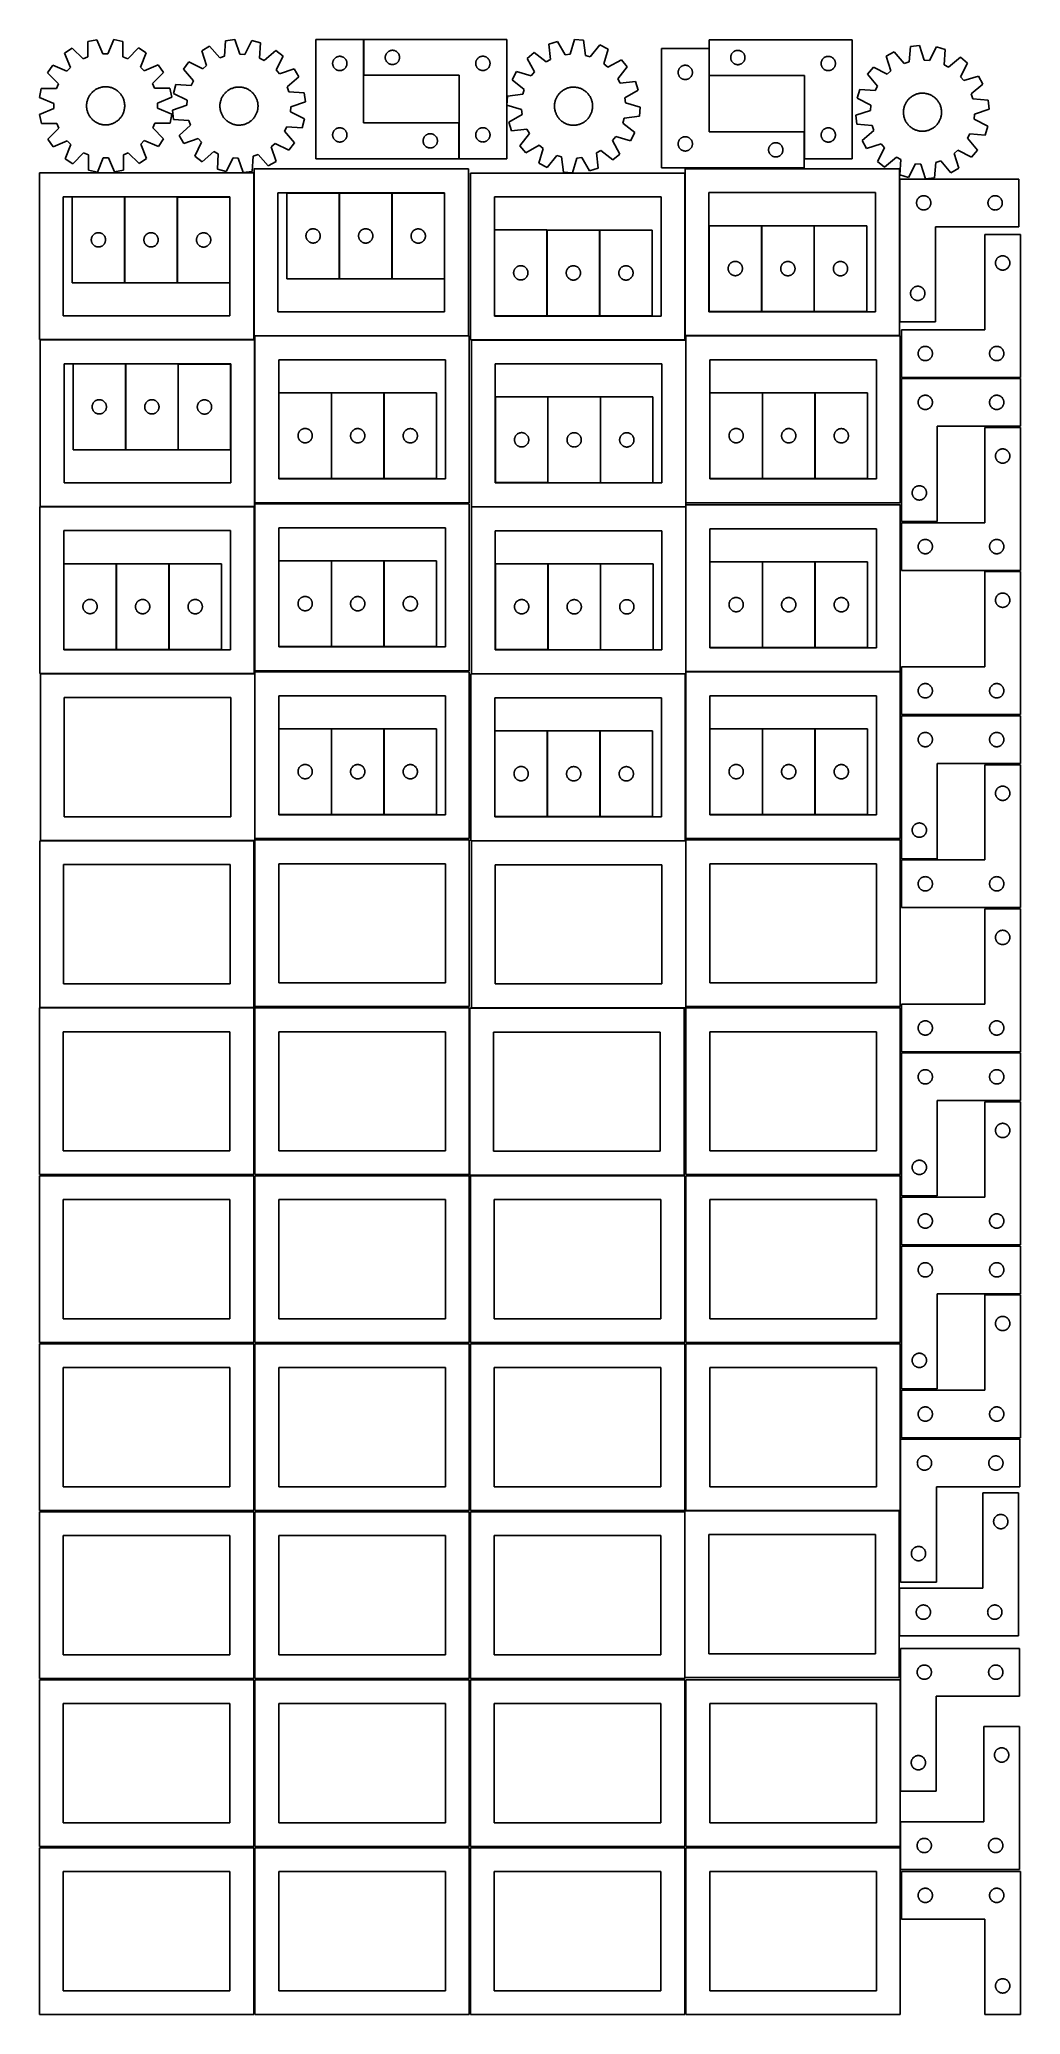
# Model space of a CAD drawing. Header units: millimetres. Extents: x 7 to 1243, y 7 to 2493.
import ezdxf

# ---------------------------------------------------------------- set-up
doc = ezdxf.new("R2010")
doc.units = ezdxf.units.MM
doc.layers.add('CUT', color=7, linetype='CONTINUOUS', true_color=0x000000)

msp = doc.modelspace()

# ---------------------------------------------------------------- linework, layer by layer
at = {"layer": 'CUT'}
for p, q in [((78.829006, 2493.23376), (67.524332, 2490.933798)), ((67.524332, 2490.933798), (67.54206, 2471.557469)), ((86.383623, 2475.390829), (78.829006, 2493.23376)), ((100.212011, 2493.327062), (92.813389, 2475.418884)), ((111.536325, 2491.125838), (100.212011, 2493.327062)), ((111.687686, 2471.750093), (111.536325, 2491.125838)), ((241.110977, 2491.947456), (239.79844, 2472.615625)), ((252.546876, 2493.465903), (241.110977, 2491.947456)), ((258.858716, 2475.14643), (252.546876, 2493.465903)), ((273.885837, 2492.091), (265.275239, 2474.733003)), ((285.032314, 2489.117533), (273.885837, 2492.091)), ((283.853136, 2469.77711), (285.032314, 2489.117533)), ((414.894468, 2493.343813), (354.894468, 2493.343813)), ((354.894468, 2493.343813), (354.894468, 2343.343813)), ((414.894468, 2388.343813), (414.894468, 2493.343813)), ((595.202448, 2493.415106), (415.202448, 2493.415106)), ((415.202448, 2493.415106), (415.202448, 2448.415106)), ((595.202448, 2343.415106), (595.202448, 2493.415106)), ((659.406725, 2491.07543), (648.41787, 2487.563943)), ((648.41787, 2487.563943), (650.535276, 2468.303647)), ((668.850461, 2474.156262), (659.406725, 2491.07543)), ((680.65369, 2493.485425), (675.239322, 2474.880936)), ((692.149856, 2492.524364), (680.65369, 2493.485425)), ((694.400045, 2473.279129), (692.149856, 2492.524364)), ((1030.404688, 2493.250067), (850.404688, 2493.250067)), ((850.404688, 2493.250067), (850.404688, 2448.250067)), ((1030.404688, 2343.250067), (1030.404688, 2493.250067)), ((47.804717, 2482.664676), (38.240718, 2476.213677)), ((38.240718, 2476.213677), (45.672096, 2458.319068)), ((61.612467, 2469.070984), (47.804717, 2482.664676)), ((67.54206, 2471.557469), (61.612467, 2469.070984)), ((92.813389, 2475.418884), (86.383623, 2475.390829)), ((117.638753, 2469.315447), (111.687686, 2471.750093)), ((131.32735, 2483.029116), (117.638753, 2469.315447)), ((140.94728, 2476.661824), (131.32735, 2483.029116)), ((133.672344, 2458.703045), (140.94728, 2476.661824)), ((194.824759, 2465.155723), (187.812062, 2455.995616)), ((212.241728, 2456.665044), (194.824759, 2465.155723)), ((220.870195, 2485.051634), (210.885887, 2479.272443)), ((210.885887, 2479.272443), (217.071232, 2460.909874)), ((233.712134, 2470.542085), (220.870195, 2485.051634)), ((239.79844, 2472.615625), (233.712134, 2470.542085)), ((265.275239, 2474.733003), (258.858716, 2475.14643)), ((289.623018, 2466.939657), (283.853136, 2469.77711)), ((304.220791, 2479.681221), (289.623018, 2466.939657)), ((313.380897, 2472.668524), (304.220791, 2479.681221)), ((304.890218, 2455.251555), (313.380897, 2472.668524)), ((375.894468, 2463.343813), (375.913737, 2463.932442)), ((375.913737, 2462.755185), (375.894468, 2463.343813)), ((375.913737, 2463.932442), (375.971464, 2464.518549)), ((375.971464, 2462.169078), (375.913737, 2462.755185)), ((375.971464, 2464.518549), (376.0674, 2465.099626)), ((376.0674, 2461.588001), (375.971464, 2462.169078)), ((376.0674, 2465.099626), (376.201135, 2465.673185)), ((376.201135, 2465.673185), (376.372097, 2466.236769)), ((376.372097, 2466.236769), (376.579552, 2466.787964)), ((376.579552, 2466.787964), (376.822613, 2467.324412)), ((376.822613, 2467.324412), (377.100239, 2467.843813)), ((377.100239, 2467.843813), (377.411241, 2468.343946)), ((377.411241, 2468.343946), (377.754288, 2468.822666)), ((377.754288, 2468.822666), (378.127909, 2469.277926)), ((378.127909, 2469.277926), (378.530507, 2469.707774)), ((378.530507, 2469.707774), (378.960355, 2470.110372)), ((378.960355, 2470.110372), (379.415615, 2470.483994)), ((379.415615, 2470.483994), (379.894336, 2470.82704)), ((379.894336, 2470.82704), (380.394468, 2471.138042)), ((380.394468, 2471.138042), (380.913869, 2471.415668)), ((380.913869, 2471.415668), (381.450317, 2471.658729)), ((381.450317, 2471.658729), (382.001513, 2471.866185)), ((382.001513, 2471.866185), (382.565096, 2472.037146)), ((382.565096, 2472.037146), (383.138655, 2472.170881)), ((383.138655, 2472.170881), (383.719732, 2472.266817)), ((383.719732, 2472.266817), (384.30584, 2472.324544)), ((384.30584, 2472.324544), (384.894468, 2472.343813)), ((384.894468, 2472.343813), (385.483096, 2472.324544)), ((385.483096, 2472.324544), (386.069203, 2472.266817)), ((386.069203, 2472.266817), (386.650281, 2472.170881)), ((386.650281, 2472.170881), (387.223839, 2472.037146)), ((387.223839, 2472.037146), (387.787423, 2471.866185)), ((387.787423, 2471.866185), (388.338619, 2471.658729)), ((388.338619, 2471.658729), (388.875066, 2471.415668)), ((388.875066, 2471.415668), (389.394468, 2471.138042)), ((389.394468, 2471.138042), (389.8946, 2470.82704)), ((389.8946, 2470.82704), (390.373321, 2470.483994)), ((390.373321, 2470.483994), (390.82858, 2470.110372)), ((390.82858, 2470.110372), (391.258429, 2469.707774)), ((391.258429, 2469.707774), (391.661026, 2469.277926)), ((391.661026, 2469.277926), (392.034648, 2468.822666)), ((392.034648, 2468.822666), (392.377694, 2468.343946)), ((392.377694, 2468.343946), (392.688696, 2467.843813)), ((392.688696, 2467.843813), (392.966322, 2467.324412)), ((392.966322, 2467.324412), (393.209383, 2466.787964)), ((393.209383, 2466.787964), (393.416839, 2466.236769)), ((393.416839, 2466.236769), (393.5878, 2465.673185)), ((393.5878, 2465.673185), (393.721535, 2465.099626)), ((393.721535, 2465.099626), (393.817471, 2464.518549)), ((393.817471, 2462.169078), (393.721535, 2461.588001)), ((393.817471, 2464.518549), (393.875198, 2463.932442)), ((393.875198, 2462.755185), (393.817471, 2462.169078)), ((393.875198, 2463.932442), (393.894468, 2463.343813)), ((393.894468, 2463.343813), (393.875198, 2462.755185)), ((442.202448, 2470.915106), (442.221718, 2471.503734)), ((442.221718, 2470.326478), (442.202448, 2470.915106)), ((442.221718, 2471.503734), (442.279444, 2472.089842)), ((442.279444, 2469.74037), (442.221718, 2470.326478)), ((442.279444, 2472.089842), (442.37538, 2472.670919)), ((442.37538, 2469.159293), (442.279444, 2469.74037)), ((442.37538, 2472.670919), (442.509116, 2473.244477)), ((442.509116, 2468.585735), (442.37538, 2469.159293)), ((442.509116, 2473.244477), (442.680077, 2473.808061)), ((442.680077, 2468.022151), (442.509116, 2468.585735)), ((442.680077, 2473.808061), (442.887532, 2474.359257)), ((442.887532, 2467.470955), (442.680077, 2468.022151)), ((442.887532, 2474.359257), (443.130593, 2474.895704)), ((443.130593, 2466.934508), (442.887532, 2467.470955)), ((443.130593, 2474.895704), (443.408219, 2475.415106)), ((443.408219, 2466.415106), (443.130593, 2466.934508)), ((443.408219, 2475.415106), (443.719222, 2475.915238)), ((443.719222, 2465.914974), (443.408219, 2466.415106)), ((443.719222, 2475.915238), (444.062268, 2476.393959)), ((444.062268, 2465.436253), (443.719222, 2465.914974)), ((444.062268, 2476.393959), (444.43589, 2476.849218)), ((444.43589, 2464.980994), (444.062268, 2465.436253)), ((444.43589, 2476.849218), (444.838487, 2477.279067)), ((444.838487, 2464.551145), (444.43589, 2464.980994)), ((444.838487, 2477.279067), (445.268336, 2477.681664)), ((445.268336, 2464.148548), (444.838487, 2464.551145)), ((445.268336, 2477.681664), (445.723595, 2478.055286)), ((445.723595, 2463.774926), (445.268336, 2464.148548)), ((445.723595, 2478.055286), (446.202316, 2478.398333)), ((446.202316, 2463.43188), (445.723595, 2463.774926)), ((446.202316, 2478.398333), (446.702448, 2478.709335)), ((446.702448, 2463.120877), (446.202316, 2463.43188)), ((446.702448, 2478.709335), (447.22185, 2478.986961)), ((447.22185, 2462.843251), (446.702448, 2463.120877)), ((447.22185, 2478.986961), (447.758297, 2479.230022)), ((447.758297, 2462.60019), (447.22185, 2462.843251)), ((447.758297, 2479.230022), (448.309493, 2479.437477)), ((448.309493, 2462.392735), (447.758297, 2462.60019)), ((448.309493, 2479.437477), (448.873077, 2479.608439)), ((448.873077, 2462.221774), (448.309493, 2462.392735)), ((448.873077, 2479.608439), (449.446635, 2479.742174)), ((449.446635, 2462.088039), (448.873077, 2462.221774)), ((449.446635, 2479.742174), (450.027712, 2479.83811)), ((450.027712, 2479.83811), (450.61382, 2479.895836)), ((450.61382, 2479.895836), (451.202448, 2479.915106)), ((451.202448, 2479.915106), (451.791076, 2479.895836)), ((451.791076, 2479.895836), (452.377184, 2479.83811)), ((452.377184, 2479.83811), (452.958261, 2479.742174)), ((452.958261, 2479.742174), (453.531819, 2479.608439)), ((453.531819, 2462.221774), (452.958261, 2462.088039)), ((453.531819, 2479.608439), (454.095403, 2479.437477)), ((454.095403, 2462.392735), (453.531819, 2462.221774)), ((454.095403, 2479.437477), (454.646599, 2479.230022)), ((454.646599, 2462.60019), (454.095403, 2462.392735)), ((454.646599, 2479.230022), (455.183046, 2478.986961)), ((455.183046, 2462.843251), (454.646599, 2462.60019)), ((455.183046, 2478.986961), (455.702448, 2478.709335)), ((455.702448, 2463.120877), (455.183046, 2462.843251)), ((455.702448, 2478.709335), (456.20258, 2478.398333)), ((456.20258, 2463.43188), (455.702448, 2463.120877)), ((456.20258, 2478.398333), (456.681301, 2478.055286)), ((456.681301, 2463.774926), (456.20258, 2463.43188)), ((456.681301, 2478.055286), (457.13656, 2477.681664)), ((457.13656, 2464.148548), (456.681301, 2463.774926)), ((457.13656, 2477.681664), (457.566409, 2477.279067)), ((457.566409, 2464.551145), (457.13656, 2464.148548)), ((457.566409, 2477.279067), (457.969006, 2476.849218)), ((457.969006, 2464.980994), (457.566409, 2464.551145)), ((457.969006, 2476.849218), (458.342628, 2476.393959)), ((458.342628, 2465.436253), (457.969006, 2464.980994)), ((458.342628, 2476.393959), (458.685675, 2475.915238)), ((458.685675, 2465.914974), (458.342628, 2465.436253)), ((458.685675, 2475.915238), (458.996677, 2475.415106)), ((458.996677, 2466.415106), (458.685675, 2465.914974)), ((458.996677, 2475.415106), (459.274303, 2474.895704)), ((459.274303, 2466.934508), (458.996677, 2466.415106)), ((459.274303, 2474.895704), (459.517364, 2474.359257)), ((459.517364, 2467.470955), (459.274303, 2466.934508)), ((459.517364, 2474.359257), (459.724819, 2473.808061)), ((459.724819, 2468.022151), (459.517364, 2467.470955)), ((459.724819, 2473.808061), (459.89578, 2473.244477)), ((459.89578, 2468.585735), (459.724819, 2468.022151)), ((459.89578, 2473.244477), (460.029516, 2472.670919)), ((460.029516, 2469.159293), (459.89578, 2468.585735)), ((460.029516, 2472.670919), (460.125452, 2472.089842)), ((460.125452, 2469.74037), (460.029516, 2469.159293)), ((460.125452, 2472.089842), (460.183178, 2471.503734)), ((460.183178, 2470.326478), (460.125452, 2469.74037)), ((460.183178, 2471.503734), (460.202448, 2470.915106)), ((460.202448, 2470.915106), (460.183178, 2470.326478)), ((556.202448, 2463.415106), (556.221718, 2464.003734)), ((556.221718, 2462.826478), (556.202448, 2463.415106)), ((556.221718, 2464.003734), (556.279444, 2464.589842)), ((556.279444, 2462.24037), (556.221718, 2462.826478)), ((556.279444, 2464.589842), (556.37538, 2465.170919)), ((556.37538, 2461.659293), (556.279444, 2462.24037)), ((556.37538, 2465.170919), (556.509116, 2465.744477)), ((556.509116, 2465.744477), (556.680077, 2466.308061)), ((556.680077, 2466.308061), (556.887532, 2466.859257)), ((556.887532, 2466.859257), (557.130593, 2467.395704)), ((557.130593, 2467.395704), (557.408219, 2467.915106)), ((557.408219, 2467.915106), (557.719222, 2468.415238)), ((557.719222, 2468.415238), (558.062268, 2468.893959)), ((558.062268, 2468.893959), (558.43589, 2469.349218)), ((558.43589, 2469.349218), (558.838487, 2469.779067)), ((558.838487, 2469.779067), (559.268336, 2470.181664)), ((559.268336, 2470.181664), (559.723595, 2470.555286)), ((559.723595, 2470.555286), (560.202316, 2470.898333)), ((560.202316, 2470.898333), (560.702448, 2471.209335)), ((560.702448, 2471.209335), (561.22185, 2471.486961)), ((561.22185, 2471.486961), (561.758297, 2471.730022)), ((561.758297, 2471.730022), (562.309493, 2471.937477)), ((562.309493, 2471.937477), (562.873077, 2472.108439)), ((562.873077, 2472.108439), (563.446635, 2472.242174)), ((563.446635, 2472.242174), (564.027712, 2472.33811)), ((564.027712, 2472.33811), (564.61382, 2472.395836)), ((564.61382, 2472.395836), (565.202448, 2472.415106)), ((565.202448, 2472.415106), (565.791076, 2472.395836)), ((565.791076, 2472.395836), (566.377184, 2472.33811)), ((566.377184, 2472.33811), (566.958261, 2472.242174)), ((566.958261, 2472.242174), (567.531819, 2472.108439)), ((567.531819, 2472.108439), (568.095403, 2471.937477)), ((568.095403, 2471.937477), (568.646599, 2471.730022)), ((568.646599, 2471.730022), (569.183046, 2471.486961)), ((569.183046, 2471.486961), (569.702448, 2471.209335)), ((569.702448, 2471.209335), (570.20258, 2470.898333)), ((570.20258, 2470.898333), (570.681301, 2470.555286)), ((570.681301, 2470.555286), (571.13656, 2470.181664)), ((571.13656, 2470.181664), (571.566409, 2469.779067)), ((571.566409, 2469.779067), (571.969006, 2469.349218)), ((571.969006, 2469.349218), (572.342628, 2468.893959)), ((572.342628, 2468.893959), (572.685675, 2468.415238)), ((572.685675, 2468.415238), (572.996677, 2467.915106)), ((572.996677, 2467.915106), (573.274303, 2467.395704)), ((573.274303, 2467.395704), (573.517364, 2466.859257)), ((573.517364, 2466.859257), (573.724819, 2466.308061)), ((573.724819, 2466.308061), (573.89578, 2465.744477)), ((573.89578, 2465.744477), (574.029516, 2465.170919)), ((574.029516, 2465.170919), (574.125452, 2464.589842)), ((574.125452, 2462.24037), (574.029516, 2461.659293)), ((574.125452, 2464.589842), (574.183178, 2464.003734)), ((574.183178, 2462.826478), (574.125452, 2462.24037)), ((574.183178, 2464.003734), (574.202448, 2463.415106)), ((574.202448, 2463.415106), (574.183178, 2462.826478)), ((629.710499, 2477.206536), (620.901909, 2469.757093)), ((620.901909, 2469.757093), (630.228733, 2452.773195)), ((644.910059, 2465.189224), (629.710499, 2477.206536)), ((650.535276, 2468.303647), (644.910059, 2465.189224)), ((675.239322, 2474.880936), (668.850461, 2474.156262)), ((700.579903, 2471.503729), (694.400045, 2473.279129)), ((712.701757, 2486.620047), (700.579903, 2471.503729)), ((722.955047, 2481.33275), (712.701757, 2486.620047)), ((717.669119, 2462.691361), (722.955047, 2481.33275)), ((722.699147, 2458.686176), (717.669119, 2462.691361)), ((739.683044, 2468.013001), (722.699147, 2458.686176)), ((747.132488, 2459.20441), (739.683044, 2468.013001)), ((850.192624, 2482.038638), (790.192624, 2482.038638)), ((790.192624, 2482.038638), (790.192624, 2332.038638)), ((850.192624, 2377.038638), (850.192624, 2482.038638)), ((877.404688, 2470.750067), (877.423958, 2471.338695)), ((877.423958, 2470.161439), (877.404688, 2470.750067)), ((877.423958, 2471.338695), (877.481684, 2471.924803)), ((877.481684, 2469.575331), (877.423958, 2470.161439)), ((877.481684, 2471.924803), (877.57762, 2472.50588)), ((877.57762, 2468.994254), (877.481684, 2469.575331)), ((877.57762, 2472.50588), (877.711356, 2473.079438)), ((877.711356, 2468.420696), (877.57762, 2468.994254)), ((877.711356, 2473.079438), (877.882317, 2473.643022)), ((877.882317, 2467.857112), (877.711356, 2468.420696)), ((877.882317, 2473.643022), (878.089772, 2474.194218)), ((878.089772, 2467.305916), (877.882317, 2467.857112)), ((878.089772, 2474.194218), (878.332833, 2474.730665)), ((878.332833, 2466.769469), (878.089772, 2467.305916)), ((878.332833, 2474.730665), (878.610459, 2475.250067)), ((878.610459, 2466.250067), (878.332833, 2466.769469)), ((878.610459, 2475.250067), (878.921461, 2475.750199)), ((878.921461, 2465.749935), (878.610459, 2466.250067)), ((878.921461, 2475.750199), (879.264508, 2476.22892)), ((879.264508, 2465.271214), (878.921461, 2465.749935)), ((879.264508, 2476.22892), (879.63813, 2476.684179)), ((879.63813, 2464.815955), (879.264508, 2465.271214)), ((879.63813, 2476.684179), (880.040727, 2477.114028)), ((880.040727, 2464.386106), (879.63813, 2464.815955)), ((880.040727, 2477.114028), (880.470576, 2477.516625)), ((880.470576, 2463.983509), (880.040727, 2464.386106)), ((880.470576, 2477.516625), (880.925835, 2477.890247)), ((880.925835, 2463.609887), (880.470576, 2463.983509)), ((880.925835, 2477.890247), (881.404556, 2478.233294)), ((881.404556, 2463.26684), (880.925835, 2463.609887)), ((881.404556, 2478.233294), (881.904688, 2478.544296)), ((881.904688, 2462.955838), (881.404556, 2463.26684)), ((881.904688, 2478.544296), (882.42409, 2478.821922)), ((882.42409, 2462.678212), (881.904688, 2462.955838)), ((882.42409, 2478.821922), (882.960537, 2479.064983)), ((882.960537, 2462.435151), (882.42409, 2462.678212)), ((882.960537, 2479.064983), (883.511733, 2479.272438)), ((883.511733, 2462.227696), (882.960537, 2462.435151)), ((883.511733, 2479.272438), (884.075317, 2479.443399)), ((884.075317, 2462.056735), (883.511733, 2462.227696)), ((884.075317, 2479.443399), (884.648875, 2479.577135)), ((884.648875, 2479.577135), (885.229952, 2479.673071)), ((885.229952, 2479.673071), (885.81606, 2479.730797)), ((885.81606, 2479.730797), (886.404688, 2479.750067)), ((886.404688, 2479.750067), (886.993316, 2479.730797)), ((886.993316, 2479.730797), (887.579424, 2479.673071)), ((887.579424, 2479.673071), (888.160501, 2479.577135)), ((888.160501, 2479.577135), (888.734059, 2479.443399)), ((888.734059, 2479.443399), (889.297643, 2479.272438)), ((889.297643, 2462.227696), (888.734059, 2462.056735)), ((889.297643, 2479.272438), (889.848839, 2479.064983)), ((889.848839, 2462.435151), (889.297643, 2462.227696)), ((889.848839, 2479.064983), (890.385286, 2478.821922)), ((890.385286, 2462.678212), (889.848839, 2462.435151)), ((890.385286, 2478.821922), (890.904688, 2478.544296)), ((890.904688, 2462.955838), (890.385286, 2462.678212)), ((890.904688, 2478.544296), (891.40482, 2478.233294)), ((891.40482, 2463.26684), (890.904688, 2462.955838)), ((891.40482, 2478.233294), (891.883541, 2477.890247)), ((891.883541, 2463.609887), (891.40482, 2463.26684)), ((891.883541, 2477.890247), (892.3388, 2477.516625)), ((892.3388, 2463.983509), (891.883541, 2463.609887)), ((892.3388, 2477.516625), (892.768649, 2477.114028)), ((892.768649, 2464.386106), (892.3388, 2463.983509)), ((892.768649, 2477.114028), (893.171246, 2476.684179)), ((893.171246, 2464.815955), (892.768649, 2464.386106)), ((893.171246, 2476.684179), (893.544868, 2476.22892)), ((893.544868, 2465.271214), (893.171246, 2464.815955)), ((893.544868, 2476.22892), (893.887915, 2475.750199)), ((893.887915, 2465.749935), (893.544868, 2465.271214)), ((893.887915, 2475.750199), (894.198917, 2475.250067)), ((894.198917, 2466.250067), (893.887915, 2465.749935)), ((894.198917, 2475.250067), (894.476543, 2474.730665)), ((894.476543, 2466.769469), (894.198917, 2466.250067)), ((894.476543, 2474.730665), (894.719604, 2474.194218)), ((894.719604, 2467.305916), (894.476543, 2466.769469)), ((894.719604, 2474.194218), (894.927059, 2473.643022)), ((894.927059, 2467.857112), (894.719604, 2467.305916)), ((894.927059, 2473.643022), (895.09802, 2473.079438)), ((895.09802, 2468.420696), (894.927059, 2467.857112)), ((895.09802, 2473.079438), (895.231756, 2472.50588)), ((895.231756, 2468.994254), (895.09802, 2468.420696)), ((895.231756, 2472.50588), (895.327692, 2471.924803)), ((895.327692, 2469.575331), (895.231756, 2468.994254)), ((895.327692, 2471.924803), (895.385418, 2471.338695)), ((895.385418, 2470.161439), (895.327692, 2469.575331)), ((895.385418, 2471.338695), (895.404688, 2470.750067)), ((895.404688, 2470.750067), (895.385418, 2470.161439)), ((991.404688, 2463.250067), (991.423958, 2463.838695)), ((991.423958, 2462.661439), (991.404688, 2463.250067)), ((991.423958, 2463.838695), (991.481684, 2464.424803)), ((991.481684, 2462.075331), (991.423958, 2462.661439)), ((991.481684, 2464.424803), (991.57762, 2465.00588)), ((991.57762, 2465.00588), (991.711356, 2465.579438)), ((991.711356, 2465.579438), (991.882317, 2466.143022)), ((991.882317, 2466.143022), (992.089772, 2466.694218)), ((992.089772, 2466.694218), (992.332833, 2467.230665)), ((992.332833, 2467.230665), (992.610459, 2467.750067)), ((992.610459, 2467.750067), (992.921461, 2468.250199)), ((992.921461, 2468.250199), (993.264508, 2468.72892)), ((993.264508, 2468.72892), (993.63813, 2469.184179)), ((993.63813, 2469.184179), (994.040727, 2469.614028)), ((994.040727, 2469.614028), (994.470576, 2470.016625)), ((994.470576, 2470.016625), (994.925835, 2470.390247)), ((994.925835, 2470.390247), (995.404556, 2470.733294)), ((995.404556, 2470.733294), (995.904688, 2471.044296)), ((995.904688, 2471.044296), (996.42409, 2471.321922)), ((996.42409, 2471.321922), (996.960537, 2471.564983)), ((996.960537, 2471.564983), (997.511733, 2471.772438)), ((997.511733, 2471.772438), (998.075317, 2471.943399)), ((998.075317, 2471.943399), (998.648875, 2472.077135)), ((998.648875, 2472.077135), (999.229952, 2472.173071)), ((999.229952, 2472.173071), (999.81606, 2472.230797)), ((999.81606, 2472.230797), (1000.404688, 2472.250067)), ((1000.404688, 2472.250067), (1000.993316, 2472.230797)), ((1000.993316, 2472.230797), (1001.579424, 2472.173071)), ((1001.579424, 2472.173071), (1002.160501, 2472.077135)), ((1002.160501, 2472.077135), (1002.734059, 2471.943399)), ((1002.734059, 2471.943399), (1003.297643, 2471.772438)), ((1003.297643, 2471.772438), (1003.848839, 2471.564983)), ((1003.848839, 2471.564983), (1004.385286, 2471.321922)), ((1004.385286, 2471.321922), (1004.904688, 2471.044296)), ((1004.904688, 2471.044296), (1005.40482, 2470.733294)), ((1005.40482, 2470.733294), (1005.883541, 2470.390247)), ((1005.883541, 2470.390247), (1006.3388, 2470.016625)), ((1006.3388, 2470.016625), (1006.768649, 2469.614028)), ((1006.768649, 2469.614028), (1007.171246, 2469.184179)), ((1007.171246, 2469.184179), (1007.544868, 2468.72892)), ((1007.544868, 2468.72892), (1007.887915, 2468.250199)), ((1007.887915, 2468.250199), (1008.198917, 2467.750067)), ((1008.198917, 2467.750067), (1008.476543, 2467.230665)), ((1008.476543, 2467.230665), (1008.719604, 2466.694218)), ((1008.719604, 2466.694218), (1008.927059, 2466.143022)), ((1008.927059, 2466.143022), (1009.09802, 2465.579438)), ((1009.09802, 2465.579438), (1009.231756, 2465.00588)), ((1009.231756, 2465.00588), (1009.327692, 2464.424803)), ((1009.327692, 2464.424803), (1009.385418, 2463.838695)), ((1009.385418, 2462.661439), (1009.327692, 2462.075331)), ((1009.385418, 2463.838695), (1009.404688, 2463.250067)), ((1009.404688, 2463.250067), (1009.385418, 2462.661439)), ((1083.608631, 2478.057842), (1073.512345, 2472.476581)), ((1073.512345, 2472.476581), (1079.33453, 2453.995657)), ((1096.162066, 2463.297975), (1083.608631, 2478.057842)), ((1102.288063, 2465.251141), (1096.162066, 2463.297975)), ((1103.981409, 2484.553343), (1102.288063, 2465.251141)), ((1115.445017, 2485.846074), (1103.981409, 2484.553343)), ((1121.394523, 2467.405743), (1115.445017, 2485.846074)), ((1127.801649, 2466.865916), (1121.394523, 2467.405743)), ((1136.75273, 2484.05081), (1127.801649, 2466.865916)), ((1147.83843, 2480.858205), (1136.75273, 2484.05081)), ((1146.278247, 2461.544783), (1147.83843, 2480.858205)), ((1166.837172, 2471.045488), (1151.991078, 2458.594147)), ((1175.857266, 2463.853592), (1166.837172, 2471.045488)), ((1167.024919, 2446.607373), (1175.857266, 2463.853592)), ((23.186624, 2461.027635), (16.819332, 2451.407705)), ((16.819332, 2451.407705), (30.533, 2437.719107)), ((41.145402, 2453.752698), (23.186624, 2461.027635)), ((30.533, 2437.719107), (28.098355, 2431.768041)), ((45.672096, 2458.319068), (41.145402, 2453.752698)), ((138.238714, 2454.176352), (133.672344, 2458.703045)), ((156.133323, 2461.60773), (138.238714, 2454.176352)), ((148.99063, 2438.235981), (162.584322, 2452.043731)), ((151.477115, 2432.306388), (148.99063, 2438.235981)), ((162.584322, 2452.043731), (156.133323, 2461.60773)), ((187.812062, 2455.995616), (200.553626, 2441.397844)), ((200.553626, 2441.397844), (197.716172, 2435.627961)), ((217.071232, 2460.909874), (212.241728, 2456.665044)), ((309.135048, 2450.422051), (304.890218, 2455.251555)), ((327.497617, 2456.607396), (309.135048, 2450.422051)), ((318.767259, 2433.781149), (333.276809, 2446.623088)), ((333.276809, 2446.623088), (327.497617, 2456.607396)), ((376.201135, 2461.014442), (376.0674, 2461.588001)), ((376.372097, 2460.450858), (376.201135, 2461.014442)), ((376.579552, 2459.899663), (376.372097, 2460.450858)), ((376.822613, 2459.363215), (376.579552, 2459.899663)), ((377.100239, 2458.843813), (376.822613, 2459.363215)), ((377.411241, 2458.343681), (377.100239, 2458.843813)), ((377.754288, 2457.864961), (377.411241, 2458.343681)), ((378.127909, 2457.409701), (377.754288, 2457.864961)), ((378.530507, 2456.979852), (378.127909, 2457.409701)), ((378.960355, 2456.577255), (378.530507, 2456.979852)), ((379.415615, 2456.203633), (378.960355, 2456.577255)), ((379.894336, 2455.860587), (379.415615, 2456.203633)), ((380.394468, 2455.549585), (379.894336, 2455.860587)), ((380.913869, 2455.271959), (380.394468, 2455.549585)), ((381.450317, 2455.028898), (380.913869, 2455.271959)), ((382.001513, 2454.821442), (381.450317, 2455.028898)), ((382.565096, 2454.650481), (382.001513, 2454.821442)), ((383.138655, 2454.516746), (382.565096, 2454.650481)), ((383.719732, 2454.42081), (383.138655, 2454.516746)), ((384.30584, 2454.363083), (383.719732, 2454.42081)), ((384.894468, 2454.343813), (384.30584, 2454.363083)), ((385.483096, 2454.363083), (384.894468, 2454.343813)), ((386.069203, 2454.42081), (385.483096, 2454.363083)), ((386.650281, 2454.516746), (386.069203, 2454.42081)), ((387.223839, 2454.650481), (386.650281, 2454.516746)), ((387.787423, 2454.821442), (387.223839, 2454.650481)), ((388.338619, 2455.028898), (387.787423, 2454.821442)), ((388.875066, 2455.271959), (388.338619, 2455.028898)), ((389.394468, 2455.549585), (388.875066, 2455.271959)), ((389.8946, 2455.860587), (389.394468, 2455.549585)), ((390.373321, 2456.203633), (389.8946, 2455.860587)), ((390.82858, 2456.577255), (390.373321, 2456.203633)), ((391.258429, 2456.979852), (390.82858, 2456.577255)), ((391.661026, 2457.409701), (391.258429, 2456.979852)), ((392.034648, 2457.864961), (391.661026, 2457.409701)), ((392.377694, 2458.343681), (392.034648, 2457.864961)), ((392.688696, 2458.843813), (392.377694, 2458.343681)), ((392.966322, 2459.363215), (392.688696, 2458.843813)), ((393.209383, 2459.899663), (392.966322, 2459.363215)), ((393.416839, 2460.450858), (393.209383, 2459.899663)), ((393.5878, 2461.014442), (393.416839, 2460.450858)), ((393.721535, 2461.588001), (393.5878, 2461.014442)), ((415.202448, 2448.415106), (535.202448, 2448.415106)), ((450.027712, 2461.992102), (449.446635, 2462.088039)), ((450.61382, 2461.934376), (450.027712, 2461.992102)), ((451.202448, 2461.915106), (450.61382, 2461.934376)), ((451.791076, 2461.934376), (451.202448, 2461.915106)), ((452.377184, 2461.992102), (451.791076, 2461.934376)), ((452.958261, 2462.088039), (452.377184, 2461.992102)), ((535.202448, 2448.415106), (535.202448, 2343.415106)), ((556.509116, 2461.085735), (556.37538, 2461.659293)), ((556.680077, 2460.522151), (556.509116, 2461.085735)), ((556.887532, 2459.970955), (556.680077, 2460.522151)), ((557.130593, 2459.434508), (556.887532, 2459.970955)), ((557.408219, 2458.915106), (557.130593, 2459.434508)), ((557.719222, 2458.414974), (557.408219, 2458.915106)), ((558.062268, 2457.936253), (557.719222, 2458.414974)), ((558.43589, 2457.480994), (558.062268, 2457.936253)), ((558.838487, 2457.051145), (558.43589, 2457.480994)), ((559.268336, 2456.648548), (558.838487, 2457.051145)), ((559.723595, 2456.274926), (559.268336, 2456.648548)), ((560.202316, 2455.93188), (559.723595, 2456.274926)), ((560.702448, 2455.620877), (560.202316, 2455.93188)), ((561.22185, 2455.343251), (560.702448, 2455.620877)), ((561.758297, 2455.10019), (561.22185, 2455.343251)), ((562.309493, 2454.892735), (561.758297, 2455.10019)), ((562.873077, 2454.721774), (562.309493, 2454.892735)), ((563.446635, 2454.588039), (562.873077, 2454.721774)), ((564.027712, 2454.492102), (563.446635, 2454.588039)), ((564.61382, 2454.434376), (564.027712, 2454.492102)), ((565.202448, 2454.415106), (564.61382, 2454.434376)), ((565.791076, 2454.434376), (565.202448, 2454.415106)), ((566.377184, 2454.492102), (565.791076, 2454.434376)), ((566.958261, 2454.588039), (566.377184, 2454.492102)), ((567.531819, 2454.721774), (566.958261, 2454.588039)), ((568.095403, 2454.892735), (567.531819, 2454.721774)), ((568.646599, 2455.10019), (568.095403, 2454.892735)), ((569.183046, 2455.343251), (568.646599, 2455.10019)), ((569.702448, 2455.620877), (569.183046, 2455.343251)), ((570.20258, 2455.93188), (569.702448, 2455.620877)), ((570.681301, 2456.274926), (570.20258, 2455.93188)), ((571.13656, 2456.648548), (570.681301, 2456.274926)), ((571.566409, 2457.051145), (571.13656, 2456.648548)), ((571.969006, 2457.480994), (571.566409, 2457.051145)), ((572.342628, 2457.936253), (571.969006, 2457.480994)), ((572.685675, 2458.414974), (572.342628, 2457.936253)), ((572.996677, 2458.915106), (572.685675, 2458.414974)), ((573.274303, 2459.434508), (572.996677, 2458.915106)), ((573.517364, 2459.970955), (573.274303, 2459.434508)), ((573.724819, 2460.522151), (573.517364, 2459.970955)), ((573.89578, 2461.085735), (573.724819, 2460.522151)), ((574.029516, 2461.659293), (573.89578, 2461.085735)), ((607.58216, 2453.029096), (602.294862, 2442.775806)), ((602.294862, 2442.775806), (617.41118, 2430.653952)), ((626.223548, 2447.743167), (607.58216, 2453.029096)), ((630.228733, 2452.773195), (626.223548, 2447.743167)), ((735.115176, 2444.00485), (747.132488, 2459.20441)), ((738.229598, 2438.379634), (735.115176, 2444.00485)), ((757.489895, 2440.497039), (738.229598, 2438.379634)), ((761.001381, 2429.508185), (757.489895, 2440.497039)), ((811.192624, 2452.038638), (811.211894, 2452.627266)), ((811.211894, 2451.45001), (811.192624, 2452.038638)), ((811.211894, 2452.627266), (811.269621, 2453.213373)), ((811.269621, 2450.863902), (811.211894, 2451.45001)), ((811.269621, 2453.213373), (811.365557, 2453.794451)), ((811.365557, 2450.282825), (811.269621, 2450.863902)), ((811.365557, 2453.794451), (811.499292, 2454.368009)), ((811.499292, 2449.709266), (811.365557, 2450.282825)), ((811.499292, 2454.368009), (811.670253, 2454.931593)), ((811.670253, 2449.145682), (811.499292, 2449.709266)), ((811.670253, 2454.931593), (811.877709, 2455.482789)), ((811.877709, 2448.594487), (811.670253, 2449.145682)), ((811.877709, 2455.482789), (812.12077, 2456.019236)), ((812.12077, 2448.058039), (811.877709, 2448.594487)), ((812.12077, 2456.019236), (812.398396, 2456.538638)), ((812.398396, 2447.538638), (812.12077, 2448.058039)), ((812.398396, 2456.538638), (812.709398, 2457.03877)), ((812.709398, 2447.038506), (812.398396, 2447.538638)), ((812.709398, 2457.03877), (813.052444, 2457.517491)), ((813.052444, 2446.559785), (812.709398, 2447.038506)), ((813.052444, 2457.517491), (813.426066, 2457.97275)), ((813.426066, 2446.104525), (813.052444, 2446.559785)), ((813.426066, 2457.97275), (813.828663, 2458.402599)), ((813.828663, 2445.674677), (813.426066, 2446.104525)), ((813.828663, 2458.402599), (814.258512, 2458.805196)), ((814.258512, 2445.272079), (813.828663, 2445.674677)), ((814.258512, 2458.805196), (814.713772, 2459.178818)), ((814.713772, 2444.898458), (814.258512, 2445.272079)), ((814.713772, 2459.178818), (815.192492, 2459.521864)), ((815.192492, 2444.555411), (814.713772, 2444.898458)), ((815.192492, 2459.521864), (815.692624, 2459.832866)), ((815.692624, 2444.244409), (815.192492, 2444.555411)), ((815.692624, 2459.832866), (816.212026, 2460.110492)), ((816.212026, 2443.966783), (815.692624, 2444.244409)), ((816.212026, 2460.110492), (816.748474, 2460.353553)), ((816.748474, 2443.723722), (816.212026, 2443.966783)), ((816.748474, 2460.353553), (817.299669, 2460.561009)), ((817.299669, 2443.516267), (816.748474, 2443.723722)), ((817.299669, 2460.561009), (817.863253, 2460.73197)), ((817.863253, 2443.345305), (817.299669, 2443.516267)), ((817.863253, 2460.73197), (818.436812, 2460.865705)), ((818.436812, 2443.21157), (817.863253, 2443.345305)), ((818.436812, 2460.865705), (819.017889, 2460.961641)), ((819.017889, 2443.115634), (818.436812, 2443.21157)), ((819.017889, 2460.961641), (819.603996, 2461.019368)), ((819.603996, 2443.057907), (819.017889, 2443.115634)), ((819.603996, 2461.019368), (820.192624, 2461.038638)), ((820.192624, 2443.038638), (819.603996, 2443.057907)), ((820.192624, 2461.038638), (820.781253, 2461.019368)), ((820.781253, 2443.057907), (820.192624, 2443.038638)), ((820.781253, 2461.019368), (821.36736, 2460.961641)), ((821.36736, 2443.115634), (820.781253, 2443.057907)), ((821.36736, 2460.961641), (821.948437, 2460.865705)), ((821.948437, 2443.21157), (821.36736, 2443.115634)), ((821.948437, 2460.865705), (822.521996, 2460.73197)), ((822.521996, 2443.345305), (821.948437, 2443.21157)), ((822.521996, 2460.73197), (823.08558, 2460.561009)), ((823.08558, 2443.516267), (822.521996, 2443.345305)), ((823.08558, 2460.561009), (823.636775, 2460.353553)), ((823.636775, 2443.723722), (823.08558, 2443.516267)), ((823.636775, 2460.353553), (824.173223, 2460.110492)), ((824.173223, 2443.966783), (823.636775, 2443.723722)), ((824.173223, 2460.110492), (824.692624, 2459.832866)), ((824.692624, 2444.244409), (824.173223, 2443.966783)), ((824.692624, 2459.832866), (825.192757, 2459.521864)), ((825.192757, 2444.555411), (824.692624, 2444.244409)), ((825.192757, 2459.521864), (825.671477, 2459.178818)), ((825.671477, 2444.898458), (825.192757, 2444.555411)), ((825.671477, 2459.178818), (826.126737, 2458.805196)), ((826.126737, 2445.272079), (825.671477, 2444.898458)), ((826.126737, 2458.805196), (826.556585, 2458.402599)), ((826.556585, 2445.674677), (826.126737, 2445.272079)), ((826.556585, 2458.402599), (826.959183, 2457.97275)), ((826.959183, 2446.104525), (826.556585, 2445.674677)), ((826.959183, 2457.97275), (827.332804, 2457.517491)), ((827.332804, 2446.559785), (826.959183, 2446.104525)), ((827.332804, 2457.517491), (827.675851, 2457.03877)), ((827.675851, 2447.038506), (827.332804, 2446.559785)), ((827.675851, 2457.03877), (827.986853, 2456.538638)), ((827.986853, 2447.538638), (827.675851, 2447.038506)), ((827.986853, 2456.538638), (828.264479, 2456.019236)), ((828.264479, 2448.058039), (827.986853, 2447.538638)), ((828.264479, 2456.019236), (828.50754, 2455.482789)), ((828.50754, 2448.594487), (828.264479, 2448.058039)), ((828.50754, 2455.482789), (828.714996, 2454.931593)), ((828.714996, 2449.145682), (828.50754, 2448.594487)), ((828.714996, 2454.931593), (828.885957, 2454.368009)), ((828.885957, 2449.709266), (828.714996, 2449.145682)), ((828.885957, 2454.368009), (829.019692, 2453.794451)), ((829.019692, 2450.282825), (828.885957, 2449.709266)), ((829.019692, 2453.794451), (829.115628, 2453.213373)), ((829.115628, 2450.863902), (829.019692, 2450.282825)), ((829.115628, 2453.213373), (829.173355, 2452.627266)), ((829.173355, 2451.45001), (829.115628, 2450.863902)), ((829.173355, 2452.627266), (829.192624, 2452.038638)), ((829.192624, 2452.038638), (829.173355, 2451.45001)), ((850.404688, 2448.250067), (970.404688, 2448.250067)), ((884.648875, 2461.922999), (884.075317, 2462.056735)), ((885.229952, 2461.827063), (884.648875, 2461.922999)), ((885.81606, 2461.769337), (885.229952, 2461.827063)), ((886.404688, 2461.750067), (885.81606, 2461.769337)), ((886.993316, 2461.769337), (886.404688, 2461.750067)), ((887.579424, 2461.827063), (886.993316, 2461.769337)), ((888.160501, 2461.922999), (887.579424, 2461.827063)), ((888.734059, 2462.056735), (888.160501, 2461.922999)), ((970.404688, 2448.250067), (970.404688, 2343.250067)), ((991.57762, 2461.494254), (991.481684, 2462.075331)), ((991.711356, 2460.920696), (991.57762, 2461.494254)), ((991.882317, 2460.357112), (991.711356, 2460.920696)), ((992.089772, 2459.805916), (991.882317, 2460.357112)), ((992.332833, 2459.269469), (992.089772, 2459.805916)), ((992.610459, 2458.750067), (992.332833, 2459.269469)), ((992.921461, 2458.249935), (992.610459, 2458.750067)), ((993.264508, 2457.771214), (992.921461, 2458.249935)), ((993.63813, 2457.315955), (993.264508, 2457.771214)), ((994.040727, 2456.886106), (993.63813, 2457.315955)), ((994.470576, 2456.483509), (994.040727, 2456.886106)), ((994.925835, 2456.109887), (994.470576, 2456.483509)), ((995.404556, 2455.76684), (994.925835, 2456.109887)), ((995.904688, 2455.455838), (995.404556, 2455.76684)), ((996.42409, 2455.178212), (995.904688, 2455.455838)), ((996.960537, 2454.935151), (996.42409, 2455.178212)), ((997.511733, 2454.727696), (996.960537, 2454.935151)), ((998.075317, 2454.556735), (997.511733, 2454.727696)), ((998.648875, 2454.422999), (998.075317, 2454.556735)), ((999.229952, 2454.327063), (998.648875, 2454.422999)), ((999.81606, 2454.269337), (999.229952, 2454.327063)), ((1000.404688, 2454.250067), (999.81606, 2454.269337)), ((1000.993316, 2454.269337), (1000.404688, 2454.250067)), ((1001.579424, 2454.327063), (1000.993316, 2454.269337)), ((1002.160501, 2454.422999), (1001.579424, 2454.327063)), ((1002.734059, 2454.556735), (1002.160501, 2454.422999)), ((1003.297643, 2454.727696), (1002.734059, 2454.556735)), ((1003.848839, 2454.935151), (1003.297643, 2454.727696)), ((1004.385286, 2455.178212), (1003.848839, 2454.935151)), ((1004.904688, 2455.455838), (1004.385286, 2455.178212)), ((1005.40482, 2455.76684), (1004.904688, 2455.455838)), ((1005.883541, 2456.109887), (1005.40482, 2455.76684)), ((1006.3388, 2456.483509), (1005.883541, 2456.109887)), ((1006.768649, 2456.886106), (1006.3388, 2456.483509)), ((1007.171246, 2457.315955), (1006.768649, 2456.886106)), ((1007.544868, 2457.771214), (1007.171246, 2457.315955)), ((1007.887915, 2458.249935), (1007.544868, 2457.771214)), ((1008.198917, 2458.750067), (1007.887915, 2458.249935)), ((1008.476543, 2459.269469), (1008.198917, 2458.750067)), ((1008.719604, 2459.805916), (1008.476543, 2459.269469)), ((1008.927059, 2460.357112), (1008.719604, 2459.805916)), ((1009.09802, 2460.920696), (1008.927059, 2460.357112)), ((1009.231756, 2461.494254), (1009.09802, 2460.920696)), ((1009.327692, 2462.075331), (1009.231756, 2461.494254)), ((1057.176073, 2458.679196), (1049.984176, 2449.659102)), ((1049.984176, 2449.659102), (1062.435518, 2434.813008)), ((1074.422291, 2449.846849), (1057.176073, 2458.679196)), ((1079.33453, 2453.995657), (1074.422291, 2449.846849)), ((1151.991078, 2458.594147), (1146.278247, 2461.544783)), ((1171.173726, 2441.695135), (1167.024919, 2446.607373)), ((1189.654651, 2447.51732), (1171.173726, 2441.695135)), ((1180.476045, 2424.867598), (1195.235912, 2437.421034)), ((1195.235912, 2437.421034), (1189.654651, 2447.51732)), ((8.72261, 2431.616679), (6.521386, 2420.292365)), ((6.521386, 2420.292365), (24.429564, 2412.893744)), ((28.098355, 2431.768041), (8.72261, 2431.616679)), ((24.429564, 2412.893744), (24.457619, 2406.463977)), ((65.959182, 2411.861994), (66.056493, 2412.836276)), ((66.056493, 2412.836276), (66.193462, 2413.805778)), ((66.193462, 2413.805778), (66.369861, 2414.768887)), ((66.369861, 2414.768887), (66.585398, 2415.723999)), ((66.585398, 2415.723999), (66.839713, 2416.669525)), ((66.839713, 2416.669525), (67.132383, 2417.60389)), ((67.132383, 2417.60389), (67.462921, 2418.525541)), ((67.462921, 2418.525541), (67.830777, 2419.432942)), ((67.830777, 2419.432942), (68.235338, 2420.324584)), ((68.235338, 2420.324584), (68.675931, 2421.198983)), ((68.675931, 2421.198983), (69.151823, 2422.054682)), ((69.151823, 2422.054682), (69.662222, 2422.890259)), ((69.662222, 2422.890259), (70.206278, 2423.704322)), ((70.206278, 2423.704322), (70.783086, 2424.495516)), ((70.783086, 2424.495516), (71.391685, 2425.262524)), ((71.391685, 2425.262524), (72.031063, 2426.00407)), ((72.031063, 2426.00407), (72.700156, 2426.71892)), ((72.700156, 2426.71892), (73.39785, 2427.405884)), ((73.39785, 2427.405884), (74.122983, 2428.063817)), ((74.122983, 2428.063817), (74.874349, 2428.691627)), ((74.874349, 2428.691627), (75.650697, 2429.288266)), ((75.650697, 2429.288266), (76.450735, 2429.852743)), ((76.450735, 2429.852743), (77.273132, 2430.384118)), ((77.273132, 2430.384118), (78.116518, 2430.881506)), ((78.116518, 2430.881506), (78.97949, 2431.344079)), ((78.97949, 2431.344079), (79.860612, 2431.771069)), ((79.860612, 2431.771069), (80.758416, 2432.161763)), ((80.758416, 2432.161763), (81.67141, 2432.515512)), ((81.67141, 2432.515512), (82.598072, 2432.831727)), ((82.598072, 2432.831727), (83.536861, 2433.109881)), ((83.536861, 2433.109881), (84.486215, 2433.349512)), ((84.486215, 2433.349512), (85.444553, 2433.550221)), ((85.444553, 2433.550221), (86.410279, 2433.711673)), ((86.410279, 2433.711673), (87.381788, 2433.833601)), ((87.381788, 2433.833601), (88.357461, 2433.915801)), ((88.357461, 2433.915801), (89.335675, 2433.958135)), ((89.335675, 2433.958135), (90.314802, 2433.960535)), ((90.314802, 2433.960535), (91.293212, 2433.922996)), ((91.293212, 2433.922996), (92.269277, 2433.845579)), ((92.269277, 2433.845579), (93.241371, 2433.728415)), ((93.241371, 2433.728415), (94.207878, 2433.571698)), ((94.207878, 2433.571698), (95.167188, 2433.375689)), ((95.167188, 2433.375689), (96.117704, 2433.140715)), ((96.117704, 2433.140715), (97.057846, 2432.867165)), ((97.057846, 2432.867165), (97.986047, 2432.555496)), ((97.986047, 2432.555496), (98.900763, 2432.206227)), ((98.900763, 2432.206227), (99.800472, 2431.819938)), ((99.800472, 2431.819938), (100.683676, 2431.397273)), ((100.683676, 2431.397273), (101.548905, 2430.938935)), ((101.548905, 2430.938935), (102.394719, 2430.445687)), ((102.394719, 2430.445687), (103.219711, 2429.91835)), ((103.219711, 2429.91835), (104.022506, 2429.357801)), ((104.022506, 2429.357801), (104.80177, 2428.764974)), ((104.80177, 2428.764974), (105.556204, 2428.140855)), ((105.556204, 2428.140855), (106.284553, 2427.486484)), ((106.284553, 2427.486484), (106.985606, 2426.802949)), ((106.985606, 2426.802949), (107.658194, 2426.091387)), ((107.658194, 2426.091387), (108.3012, 2425.352984)), ((108.3012, 2425.352984), (108.913551, 2424.588968)), ((108.913551, 2424.588968), (109.49423, 2423.800611)), ((109.49423, 2423.800611), (110.04227, 2422.989224)), ((110.04227, 2422.989224), (110.556759, 2422.15616)), ((110.556759, 2422.15616), (111.036839, 2421.302803)), ((111.036839, 2421.302803), (111.481713, 2420.430575)), ((111.481713, 2420.430575), (111.89064, 2419.540927)), ((111.89064, 2419.540927), (112.262939, 2418.635339)), ((112.262939, 2418.635339), (112.597991, 2417.71532)), ((112.597991, 2417.71532), (112.895237, 2416.7824)), ((112.895237, 2416.7824), (113.154184, 2415.838132)), ((113.154184, 2415.838132), (113.3744, 2414.884088)), ((113.3744, 2414.884088), (113.555518, 2413.921855)), ((113.555518, 2413.921855), (113.697238, 2412.953036)), ((113.697238, 2412.953036), (113.799322, 2411.979243)), ((170.853443, 2432.324115), (151.477115, 2432.306388)), ((155.310474, 2413.464825), (173.153405, 2421.019442)), ((155.33853, 2407.035058), (155.310474, 2413.464825)), ((173.153405, 2421.019442), (170.853443, 2432.324115)), ((178.37575, 2436.80714), (175.402283, 2425.660662)), ((175.402283, 2425.660662), (192.760279, 2417.050065)), ((197.716172, 2435.627961), (178.37575, 2436.80714)), ((192.760279, 2417.050065), (192.346852, 2410.633542)), ((233.971711, 2411.954944), (234.086256, 2412.927351)), ((234.086256, 2412.927351), (234.240369, 2413.894276)), ((234.240369, 2413.894276), (234.433793, 2414.85411)), ((234.433793, 2414.85411), (234.666207, 2415.805257)), ((234.666207, 2415.805257), (234.937223, 2416.746131)), ((234.937223, 2416.746131), (235.24639, 2417.675169)), ((235.24639, 2417.675169), (235.593194, 2418.590823)), ((235.593194, 2418.590823), (235.977058, 2419.491569)), ((235.977058, 2419.491569), (236.397342, 2420.375908)), ((236.397342, 2420.375908), (236.853348, 2421.242369)), ((236.853348, 2421.242369), (237.344316, 2422.089509)), ((237.344316, 2422.089509), (237.869429, 2422.915918)), ((237.869429, 2422.915918), (238.427812, 2423.72022)), ((238.427812, 2423.72022), (239.018538, 2424.501078)), ((239.018538, 2424.501078), (239.640622, 2425.25719)), ((239.640622, 2425.25719), (240.293029, 2425.9873)), ((240.293029, 2425.9873), (240.974674, 2426.690191)), ((240.974674, 2426.690191), (241.684421, 2427.364694)), ((241.684421, 2427.364694), (242.421089, 2428.009686)), ((242.421089, 2428.009686), (243.183453, 2428.624094)), ((243.183453, 2428.624094), (243.970243, 2429.206895)), ((243.970243, 2429.206895), (244.78015, 2429.757118)), ((244.78015, 2429.757118), (245.611826, 2430.273849)), ((245.611826, 2430.273849), (246.463886, 2430.756227)), ((246.463886, 2430.756227), (247.334913, 2431.203449)), ((247.334913, 2431.203449), (248.223456, 2431.614771)), ((248.223456, 2431.614771), (249.128037, 2431.989508)), ((249.128037, 2431.989508), (250.047151, 2432.327036)), ((250.047151, 2432.327036), (250.979267, 2432.626795)), ((250.979267, 2432.626795), (251.922834, 2432.888284)), ((251.922834, 2432.888284), (252.876281, 2433.111069)), ((252.876281, 2433.111069), (253.838022, 2433.294779)), ((253.838022, 2433.294779), (254.806456, 2433.439108)), ((254.806456, 2433.439108), (255.779971, 2433.543816)), ((255.779971, 2433.543816), (256.756947, 2433.608728)), ((256.756947, 2433.608728), (257.735757, 2433.633737)), ((257.735757, 2433.633737), (258.714773, 2433.6188)), ((258.714773, 2433.6188), (259.692365, 2433.563944)), ((259.692365, 2433.563944), (260.666906, 2433.469258)), ((260.666906, 2433.469258), (261.636773, 2433.334901)), ((261.636773, 2433.334901), (262.600354, 2433.161097)), ((262.600354, 2433.161097), (263.556043, 2432.948134)), ((263.556043, 2432.948134), (264.50225, 2432.696367)), ((264.50225, 2432.696367), (265.437401, 2432.406215)), ((265.437401, 2432.406215), (266.359939, 2432.078161)), ((266.359939, 2432.078161), (267.268328, 2431.712751)), ((267.268328, 2431.712751), (268.161057, 2431.310593)), ((268.161057, 2431.310593), (269.036639, 2430.872357)), ((269.036639, 2430.872357), (269.893617, 2430.398772)), ((269.893617, 2430.398772), (270.730566, 2429.890626)), ((270.730566, 2429.890626), (271.546091, 2429.348764)), ((271.546091, 2429.348764), (272.338836, 2428.77409)), ((272.338836, 2428.77409), (273.107481, 2428.167559)), ((273.107481, 2428.167559), (273.850747, 2427.530181)), ((273.850747, 2427.530181), (274.567396, 2426.863016)), ((274.567396, 2426.863016), (275.256237, 2426.167176)), ((275.256237, 2426.167176), (275.916122, 2425.443817)), ((275.916122, 2425.443817), (276.545953, 2424.694145)), ((276.545953, 2424.694145), (277.144681, 2423.919407)), ((277.144681, 2423.919407), (277.711311, 2423.120893)), ((277.711311, 2423.120893), (278.244899, 2422.29993)), ((278.244899, 2422.29993), (278.744558, 2421.457887)), ((278.744558, 2421.457887), (279.209454, 2420.596164)), ((279.209454, 2420.596164), (279.638816, 2419.716196)), ((279.638816, 2419.716196), (280.031927, 2418.819447)), ((280.031927, 2418.819447), (280.388134, 2417.90741)), ((280.388134, 2417.90741), (280.706844, 2416.981603)), ((280.706844, 2416.981603), (280.987526, 2416.043566)), ((280.987526, 2416.043566), (281.229714, 2415.094862)), ((281.229714, 2415.094862), (281.433003, 2414.137068)), ((281.433003, 2414.137068), (281.597057, 2413.17178)), ((281.597057, 2413.17178), (281.721601, 2412.200603)), ((320.8408, 2427.694843), (318.767259, 2433.781149)), ((340.17263, 2426.382306), (320.8408, 2427.694843)), ((323.371605, 2408.634567), (341.691078, 2414.946407)), ((341.691078, 2414.946407), (340.17263, 2426.382306)), ((596.390546, 2422.223904), (595.429484, 2410.727738)), ((615.635781, 2424.474094), (596.390546, 2422.223904)), ((617.41118, 2430.653952), (615.635781, 2424.474094)), ((655.513018, 2411.600575), (655.618819, 2412.573972)), ((655.618819, 2412.573972), (655.764234, 2413.542243)), ((655.764234, 2413.542243), (655.949024, 2414.503777)), ((655.949024, 2414.503777), (656.172879, 2415.456974)), ((656.172879, 2415.456974), (656.435427, 2416.400247)), ((656.435427, 2416.400247), (656.736232, 2417.332026)), ((656.736232, 2417.332026), (657.074792, 2418.25076)), ((657.074792, 2418.25076), (657.450544, 2419.15492)), ((657.450544, 2419.15492), (657.862864, 2420.043001)), ((657.862864, 2420.043001), (658.311063, 2420.913525)), ((658.311063, 2420.913525), (658.794397, 2421.765043)), ((658.794397, 2421.765043), (659.312061, 2422.596138)), ((659.312061, 2422.596138), (659.863193, 2423.405427)), ((659.863193, 2423.405427), (660.446877, 2424.191562)), ((660.446877, 2424.191562), (661.06214, 2424.953236)), ((661.06214, 2424.953236), (661.707958, 2425.68918)), ((661.707958, 2425.68918), (662.383258, 2426.398169)), ((662.383258, 2426.398169), (663.086914, 2427.079024)), ((663.086914, 2427.079024), (663.817755, 2427.730611)), ((663.817755, 2427.730611), (664.574566, 2428.351846)), ((664.574566, 2428.351846), (665.356086, 2428.941695)), ((665.356086, 2428.941695), (666.161015, 2429.499176)), ((666.161015, 2429.499176), (666.988013, 2430.023361)), ((666.988013, 2430.023361), (667.835703, 2430.513377)), ((667.835703, 2430.513377), (668.702675, 2430.96841)), ((668.702675, 2430.96841), (669.587485, 2431.387701)), ((669.587485, 2431.387701), (670.488662, 2431.770554)), ((670.488662, 2431.770554), (671.404705, 2432.11633)), ((671.404705, 2432.11633), (672.334089, 2432.424454)), ((672.334089, 2432.424454), (673.275267, 2432.694414)), ((673.275267, 2432.694414), (674.226674, 2432.925759)), ((674.226674, 2432.925759), (675.186725, 2433.118106)), ((675.186725, 2433.118106), (676.153822, 2433.271133)), ((676.153822, 2433.271133), (677.126357, 2433.384586)), ((677.126357, 2433.384586), (678.10271, 2433.458277)), ((678.10271, 2433.458277), (679.081256, 2433.492082)), ((679.081256, 2433.492082), (680.060366, 2433.485946)), ((680.060366, 2433.485946), (681.038412, 2433.439878)), ((681.038412, 2433.439878), (682.013764, 2433.353955)), ((682.013764, 2433.353955), (682.9848, 2433.228321)), ((682.9848, 2433.228321), (683.949904, 2433.063184)), ((683.949904, 2433.063184), (684.907469, 2432.85882)), ((684.907469, 2432.85882), (685.855901, 2432.615567)), ((685.855901, 2432.615567), (686.793622, 2432.333832)), ((686.793622, 2432.333832), (687.719071, 2432.014083)), ((687.719071, 2432.014083), (688.630707, 2431.656852)), ((688.630707, 2431.656852), (689.527014, 2431.262735)), ((689.527014, 2431.262735), (690.4065, 2430.832386)), ((690.4065, 2430.832386), (691.267701, 2430.366522)), ((691.267701, 2430.366522), (692.109182, 2429.865919)), ((692.109182, 2429.865919), (692.929545, 2429.33141)), ((692.929545, 2429.33141), (693.727423, 2428.763884)), ((693.727423, 2428.763884), (694.501489, 2428.164286)), ((694.501489, 2428.164286), (695.250453, 2427.533614)), ((695.250453, 2427.533614), (695.97307, 2426.872917)), ((695.97307, 2426.872917), (696.668137, 2426.183296)), ((696.668137, 2426.183296), (697.334497, 2425.465898)), ((697.334497, 2425.465898), (697.97104, 2424.721917)), ((697.97104, 2424.721917), (698.576708, 2423.952592)), ((698.576708, 2423.952592), (699.150492, 2423.159202)), ((699.150492, 2423.159202), (699.691438, 2422.343069)), ((699.691438, 2422.343069), (700.198644, 2421.505551)), ((700.198644, 2421.505551), (700.671267, 2420.648041)), ((700.671267, 2420.648041), (701.10852, 2419.771968)), ((701.10852, 2419.771968), (701.509675, 2418.878788)), ((701.509675, 2418.878788), (701.874065, 2417.96999)), ((701.874065, 2417.96999), (702.201083, 2417.047084)), ((702.201083, 2417.047084), (702.490185, 2416.111608)), ((702.490185, 2416.111608), (702.74089, 2415.165119)), ((702.74089, 2415.165119), (702.95278, 2414.209191)), ((702.95278, 2414.209191), (703.125503, 2413.245416)), ((703.125503, 2413.245416), (703.258771, 2412.275398)), ((744.082213, 2420.064448), (761.001381, 2429.508185)), ((744.806887, 2413.675588), (744.082213, 2420.064448)), ((763.411377, 2408.26122), (744.806887, 2413.675588)), ((1040.17146, 2430.66036), (1036.978855, 2419.57466)), ((1036.978855, 2419.57466), (1054.163749, 2410.62358)), ((1059.484881, 2429.100178), (1040.17146, 2430.66036)), ((1062.435518, 2434.813008), (1059.484881, 2429.100178)), ((1097.165018, 2411.656517), (1097.580178, 2412.543274)), ((1097.580178, 2412.543274), (1098.031162, 2413.412359)), ((1098.031162, 2413.412359), (1098.517219, 2414.262326)), ((1098.517219, 2414.262326), (1099.037541, 2415.09176)), ((1099.037541, 2415.09176), (1099.591261, 2415.89928)), ((1099.591261, 2415.89928), (1100.177458, 2416.683543)), ((1100.177458, 2416.683543), (1100.795156, 2417.443243)), ((1100.795156, 2417.443243), (1101.443327, 2418.177116)), ((1101.443327, 2418.177116), (1102.120893, 2418.88394)), ((1102.120893, 2418.88394), (1102.826725, 2419.562539)), ((1102.826725, 2419.562539), (1103.559648, 2420.211783)), ((1103.559648, 2420.211783), (1104.318444, 2420.830592)), ((1104.318444, 2420.830592), (1105.101848, 2421.417936)), ((1105.101848, 2421.417936), (1105.908557, 2421.972837)), ((1105.908557, 2421.972837), (1106.737229, 2422.494372)), ((1106.737229, 2422.494372), (1107.586483, 2422.981673)), ((1107.586483, 2422.981673), (1108.454907, 2423.433928)), ((1108.454907, 2423.433928), (1109.341056, 2423.850385)), ((1109.341056, 2423.850385), (1110.243453, 2424.23035)), ((1110.243453, 2424.23035), (1111.160598, 2424.573192)), ((1111.160598, 2424.573192), (1112.090964, 2424.87834)), ((1112.090964, 2424.87834), (1113.033001, 2425.145285)), ((1113.033001, 2425.145285), (1113.985144, 2425.373584)), ((1113.985144, 2425.373584), (1114.945806, 2425.562856)), ((1114.945806, 2425.562856), (1115.913388, 2425.712787)), ((1115.913388, 2425.712787), (1116.886281, 2425.823126)), ((1116.886281, 2425.823126), (1117.862865, 2425.893691)), ((1117.862865, 2425.893691), (1118.841514, 2425.924364)), ((1118.841514, 2425.924364), (1119.8206, 2425.915093)), ((1119.8206, 2425.915093), (1120.798493, 2425.865895)), ((1120.798493, 2425.865895), (1121.773565, 2425.77685)), ((1121.773565, 2425.77685), (1122.744194, 2425.648108)), ((1122.744194, 2425.648108), (1123.708764, 2425.479883)), ((1123.708764, 2425.479883), (1124.66567, 2425.272454)), ((1124.66567, 2425.272454), (1125.613318, 2425.026166)), ((1125.613318, 2425.026166), (1126.550133, 2424.741431)), ((1126.550133, 2424.741431), (1127.474553, 2424.418721)), ((1127.474553, 2424.418721), (1128.385042, 2424.058574)), ((1128.385042, 2424.058574), (1129.280082, 2423.661589)), ((1129.280082, 2423.661589), (1130.158186, 2423.228427)), ((1130.158186, 2423.228427), (1131.017891, 2422.759809)), ((1131.017891, 2422.759809), (1131.857766, 2422.256515)), ((1131.857766, 2422.256515), (1132.676413, 2421.719382)), ((1132.676413, 2421.719382), (1133.47247, 2421.149305)), ((1133.47247, 2421.149305), (1134.244613, 2420.547232)), ((1134.244613, 2420.547232), (1134.991554, 2419.914166)), ((1134.991554, 2419.914166), (1135.712053, 2419.251159)), ((1135.712053, 2419.251159), (1136.404908, 2418.559317)), ((1136.404908, 2418.559317), (1137.068968, 2417.839789)), ((1137.068968, 2417.839789), (1137.703127, 2417.093775)), ((1137.703127, 2417.093775), (1138.306329, 2416.322514)), ((1138.306329, 2416.322514), (1138.87757, 2415.527292)), ((1138.87757, 2415.527292), (1139.4159, 2414.709432)), ((1139.4159, 2414.709432), (1139.920423, 2413.870294)), ((1139.920423, 2413.870294), (1140.390299, 2413.011276)), ((1140.390299, 2413.011276), (1140.824745, 2412.133807)), ((1182.42921, 2418.741602), (1180.476045, 2424.867598)), ((1201.731412, 2417.048256), (1182.42921, 2418.741602)), ((1203.024144, 2405.584648), (1201.731412, 2417.048256)), ((24.457619, 2406.463977), (6.614688, 2398.90936)), ((6.614688, 2398.90936), (8.91465, 2387.604687)), ((8.91465, 2387.604687), (28.290979, 2387.622415)), ((28.290979, 2387.622415), (30.777464, 2381.692821)), ((65.884119, 2409.905581), (65.901692, 2410.884553)), ((65.906491, 2408.926707), (65.884119, 2409.905581)), ((65.901692, 2410.884553), (65.959182, 2411.861994)), ((65.968771, 2407.94956), (65.906491, 2408.926707)), ((66.070856, 2406.975766), (65.968771, 2407.94956)), ((66.212575, 2406.006947), (66.070856, 2406.975766)), ((66.393694, 2405.044714), (66.212575, 2406.006947)), ((66.613909, 2404.09067), (66.393694, 2405.044714)), ((66.872856, 2403.146402), (66.613909, 2404.09067)), ((67.170103, 2402.213482), (66.872856, 2403.146402)), ((67.505154, 2401.293463), (67.170103, 2402.213482)), ((67.877453, 2400.387876), (67.505154, 2401.293463)), ((68.28638, 2399.498227), (67.877453, 2400.387876)), ((68.731254, 2398.625999), (68.28638, 2399.498227)), ((69.211335, 2397.772642), (68.731254, 2398.625999)), ((69.725823, 2396.939578), (69.211335, 2397.772642)), ((70.273863, 2396.128192), (69.725823, 2396.939578)), ((70.854542, 2395.339834), (70.273863, 2396.128192)), ((71.466894, 2394.575818), (70.854542, 2395.339834)), ((72.109899, 2393.837415), (71.466894, 2394.575818)), ((72.782488, 2393.125854), (72.109899, 2393.837415)), ((73.48354, 2392.442318), (72.782488, 2393.125854)), ((74.21189, 2391.787947), (73.48354, 2392.442318)), ((74.966324, 2391.163828), (74.21189, 2391.787947)), ((75.745587, 2390.571001), (74.966324, 2391.163828)), ((76.548383, 2390.010453), (75.745587, 2390.571001)), ((77.373374, 2389.483115), (76.548383, 2390.010453)), ((78.219188, 2388.989867), (77.373374, 2389.483115)), ((79.084417, 2388.531529), (78.219188, 2388.989867)), ((79.967621, 2388.108864), (79.084417, 2388.531529)), ((80.86733, 2387.722575), (79.967621, 2388.108864)), ((81.782046, 2387.373306), (80.86733, 2387.722575)), ((99.009677, 2387.767039), (98.096684, 2387.41329)), ((99.907482, 2388.157734), (99.009677, 2387.767039)), ((100.788603, 2388.584723), (99.907482, 2388.157734)), ((101.651576, 2389.047296), (100.788603, 2388.584723)), ((102.494962, 2389.544685), (101.651576, 2389.047296)), ((103.317358, 2390.076059), (102.494962, 2389.544685)), ((104.117396, 2390.640536), (103.317358, 2390.076059)), ((104.893745, 2391.237176), (104.117396, 2390.640536)), ((105.64511, 2391.864985), (104.893745, 2391.237176)), ((106.370244, 2392.522919), (105.64511, 2391.864985)), ((107.067937, 2393.209882), (106.370244, 2392.522919)), ((107.73703, 2393.924732), (107.067937, 2393.209882)), ((108.376408, 2394.666278), (107.73703, 2393.924732)), ((108.985008, 2395.433286), (108.376408, 2394.666278)), ((109.561815, 2396.22448), (108.985008, 2395.433286)), ((110.105871, 2397.038543), (109.561815, 2396.22448)), ((110.61627, 2397.87412), (110.105871, 2397.038543)), ((111.092162, 2398.729819), (110.61627, 2397.87412)), ((111.532756, 2399.604218), (111.092162, 2398.729819)), ((111.937317, 2400.49586), (111.532756, 2399.604218)), ((112.305173, 2401.403261), (111.937317, 2400.49586)), ((112.63571, 2402.324912), (112.305173, 2401.403261)), ((112.92838, 2403.259278), (112.63571, 2402.324912)), ((113.182695, 2404.204803), (112.92838, 2403.259278)), ((113.398232, 2405.159916), (113.182695, 2404.204803)), ((113.574632, 2406.123024), (113.398232, 2405.159916)), ((113.711601, 2407.092526), (113.574632, 2406.123024)), ((113.808911, 2408.066809), (113.711601, 2407.092526)), ((113.799322, 2411.979243), (113.861603, 2411.002095)), ((113.866401, 2409.044249), (113.808911, 2408.066809)), ((113.861603, 2411.002095), (113.883975, 2410.023221)), ((113.883975, 2410.023221), (113.866401, 2409.044249)), ((149.235093, 2382.209695), (151.669738, 2388.160761)), ((151.669738, 2388.160761), (171.045484, 2388.312123)), ((173.246707, 2399.636437), (155.33853, 2407.035058)), ((171.045484, 2388.312123), (173.246707, 2399.636437)), ((192.346852, 2410.633542), (174.02738, 2404.321702)), ((174.02738, 2404.321702), (175.545827, 2392.885803)), ((175.545827, 2392.885803), (194.877657, 2391.573265)), ((194.877657, 2391.573265), (196.951198, 2385.48696)), ((233.862021, 2410.000167), (233.896925, 2410.978674)), ((233.867058, 2409.02105), (233.862021, 2410.000167)), ((233.912028, 2408.042954), (233.867058, 2409.02105)), ((233.896925, 2410.978674), (233.971711, 2411.954944)), ((233.996856, 2407.067505), (233.912028, 2408.042954)), ((234.1214, 2406.096329), (233.996856, 2407.067505)), ((234.285454, 2405.13104), (234.1214, 2406.096329)), ((234.488743, 2404.173247), (234.285454, 2405.13104)), ((234.730931, 2403.224542), (234.488743, 2404.173247)), ((235.011613, 2402.286506), (234.730931, 2403.224542)), ((235.330323, 2401.360698), (235.011613, 2402.286506)), ((235.68653, 2400.448661), (235.330323, 2401.360698)), ((236.079641, 2399.551912), (235.68653, 2400.448661)), ((236.509003, 2398.671944), (236.079641, 2399.551912)), ((236.973899, 2397.810221), (236.509003, 2398.671944)), ((237.473558, 2396.968178), (236.973899, 2397.810221)), ((238.007146, 2396.147216), (237.473558, 2396.968178)), ((238.573776, 2395.348701), (238.007146, 2396.147216)), ((239.172504, 2394.573963), (238.573776, 2395.348701)), ((239.802335, 2393.824291), (239.172504, 2394.573963)), ((240.46222, 2393.100933), (239.802335, 2393.824291)), ((241.151061, 2392.405092), (240.46222, 2393.100933)), ((241.86771, 2391.737928), (241.151061, 2392.405092)), ((242.610976, 2391.10055), (241.86771, 2391.737928)), ((243.379621, 2390.494019), (242.610976, 2391.10055)), ((244.172366, 2389.919344), (243.379621, 2390.494019)), ((244.987891, 2389.377483), (244.172366, 2389.919344)), ((245.82484, 2388.869337), (244.987891, 2389.377483)), ((246.681818, 2388.395752), (245.82484, 2388.869337)), ((247.5574, 2387.957515), (246.681818, 2388.395752)), ((248.450129, 2387.555358), (247.5574, 2387.957515)), ((249.358518, 2387.189948), (248.450129, 2387.555358)), ((267.495001, 2387.653338), (266.59042, 2387.278601)), ((268.383544, 2388.06466), (267.495001, 2387.653338)), ((269.254571, 2388.511882), (268.383544, 2388.06466)), ((270.106631, 2388.99426), (269.254571, 2388.511882)), ((270.938307, 2389.51099), (270.106631, 2388.99426)), ((271.748214, 2390.061214), (270.938307, 2389.51099)), ((272.535004, 2390.644015), (271.748214, 2390.061214)), ((273.297368, 2391.258422), (272.535004, 2390.644015)), ((274.034036, 2391.903414), (273.297368, 2391.258422)), ((274.743783, 2392.577917), (274.034036, 2391.903414)), ((275.425428, 2393.280808), (274.743783, 2392.577917)), ((276.077835, 2394.010918), (275.425428, 2393.280808)), ((276.699919, 2394.767031), (276.077835, 2394.010918)), ((277.290645, 2395.547888), (276.699919, 2394.767031)), ((277.849029, 2396.352191), (277.290645, 2395.547888)), ((278.374141, 2397.1786), (277.849029, 2396.352191)), ((278.865109, 2398.025739), (278.374141, 2397.1786)), ((279.321115, 2398.8922), (278.865109, 2398.025739)), ((279.741399, 2399.776539), (279.321115, 2398.8922)), ((280.125263, 2400.677286), (279.741399, 2399.776539)), ((280.472067, 2401.59294), (280.125263, 2400.677286)), ((280.781235, 2402.521977), (280.472067, 2401.59294)), ((281.05225, 2403.462852), (280.781235, 2402.521977)), ((281.284664, 2404.413998), (281.05225, 2403.462852)), ((281.478088, 2405.373833), (281.284664, 2404.413998)), ((281.632201, 2406.340758), (281.478088, 2405.373833)), ((281.746746, 2407.313165), (281.632201, 2406.340758)), ((281.721601, 2412.200603), (281.806429, 2411.225155)), ((281.821532, 2408.289434), (281.746746, 2407.313165)), ((281.806429, 2411.225155), (281.851399, 2410.247058)), ((281.856436, 2409.267942), (281.821532, 2408.289434)), ((281.851399, 2410.247058), (281.856436, 2409.267942)), ((322.958178, 2402.218044), (323.371605, 2408.634567)), ((340.316174, 2393.607446), (322.958178, 2402.218044)), ((337.342707, 2382.460969), (340.316174, 2393.607446)), ((534.894468, 2388.343813), (414.894468, 2388.343813)), ((534.894468, 2343.343813), (534.894468, 2388.343813)), ((595.429484, 2410.727738), (614.033974, 2405.31337)), ((614.758648, 2398.92451), (597.839479, 2389.480773)), ((597.839479, 2389.480773), (601.350966, 2378.491918)), ((614.033974, 2405.31337), (614.758648, 2398.92451)), ((655.420902, 2409.644891), (655.447009, 2410.623673)), ((655.434739, 2408.665859), (655.420902, 2409.644891)), ((655.488498, 2407.688206), (655.434739, 2408.665859)), ((655.447009, 2410.623673), (655.513018, 2411.600575)), ((655.58209, 2406.71356), (655.488498, 2407.688206)), ((655.715358, 2405.743542), (655.58209, 2406.71356)), ((655.888081, 2404.779767), (655.715358, 2405.743542)), ((656.099971, 2403.823839), (655.888081, 2404.779767)), ((656.350675, 2402.87735), (656.099971, 2403.823839)), ((656.639777, 2401.941874), (656.350675, 2402.87735)), ((656.966796, 2401.018968), (656.639777, 2401.941874)), ((657.331186, 2400.11017), (656.966796, 2401.018968)), ((657.732341, 2399.21699), (657.331186, 2400.11017)), ((658.169594, 2398.340917), (657.732341, 2399.21699)), ((658.642217, 2397.483407), (658.169594, 2398.340917)), ((659.149423, 2396.645889), (658.642217, 2397.483407)), ((659.690369, 2395.829756), (659.149423, 2396.645889)), ((660.264153, 2395.036366), (659.690369, 2395.829756)), ((660.869821, 2394.267041), (660.264153, 2395.036366)), ((661.506364, 2393.52306), (660.869821, 2394.267041)), ((662.172724, 2392.805662), (661.506364, 2393.52306)), ((662.867791, 2392.116041), (662.172724, 2392.805662)), ((663.590408, 2391.455344), (662.867791, 2392.116041)), ((664.339372, 2390.824672), (663.590408, 2391.455344)), ((665.113438, 2390.225074), (664.339372, 2390.824672)), ((665.911316, 2389.657548), (665.113438, 2390.225074)), ((666.731678, 2389.123039), (665.911316, 2389.657548)), ((667.57316, 2388.622436), (666.731678, 2389.123039)), ((668.434361, 2388.156572), (667.57316, 2388.622436)), ((669.313846, 2387.726223), (668.434361, 2388.156572)), ((670.210153, 2387.332105), (669.313846, 2387.726223)), ((689.253375, 2387.601256), (688.352199, 2387.218404)), ((690.138186, 2388.020548), (689.253375, 2387.601256)), ((691.005158, 2388.475581), (690.138186, 2388.020548)), ((691.852848, 2388.965597), (691.005158, 2388.475581)), ((692.679846, 2389.489782), (691.852848, 2388.965597)), ((693.484775, 2390.047263), (692.679846, 2389.489782)), ((694.266295, 2390.637112), (693.484775, 2390.047263)), ((695.023106, 2391.258346), (694.266295, 2390.637112)), ((695.753947, 2391.909934), (695.023106, 2391.258346)), ((696.457603, 2392.590789), (695.753947, 2391.909934)), ((697.132902, 2393.299778), (696.457603, 2392.590789)), ((697.778721, 2394.035722), (697.132902, 2393.299778)), ((698.393984, 2394.797395), (697.778721, 2394.035722)), ((698.977667, 2395.583531), (698.393984, 2394.797395)), ((699.5288, 2396.39282), (698.977667, 2395.583531)), ((700.046464, 2397.223915), (699.5288, 2396.39282)), ((700.529798, 2398.075433), (700.046464, 2397.223915)), ((700.977997, 2398.945957), (700.529798, 2398.075433)), ((701.390316, 2399.834038), (700.977997, 2398.945957)), ((701.766069, 2400.738198), (701.390316, 2399.834038)), ((702.104629, 2401.656932), (701.766069, 2400.738198)), ((702.405434, 2402.588711), (702.104629, 2401.656932)), ((702.667982, 2403.531984), (702.405434, 2402.588711)), ((702.891837, 2404.485181), (702.667982, 2403.531984)), ((703.076626, 2405.446715), (702.891837, 2404.485181)), ((703.222042, 2406.414986), (703.076626, 2405.446715)), ((703.327843, 2407.388383), (703.222042, 2406.414986)), ((703.258771, 2412.275398), (703.352363, 2411.300752)), ((703.393852, 2408.365285), (703.327843, 2407.388383)), ((703.352363, 2411.300752), (703.406122, 2410.323099)), ((703.419959, 2409.344067), (703.393852, 2408.365285)), ((703.406122, 2410.323099), (703.419959, 2409.344067)), ((741.429681, 2388.335006), (743.20508, 2394.514864)), ((756.545999, 2376.213152), (741.429681, 2388.335006)), ((743.20508, 2394.514864), (762.450315, 2396.765054)), ((762.450315, 2396.765054), (763.411377, 2408.26122)), ((1053.623921, 2404.216453), (1035.18359, 2398.266947)), ((1035.18359, 2398.266947), (1036.476322, 2386.803339)), ((1054.163749, 2410.62358), (1053.623921, 2404.216453)), ((1095.104943, 2402.153035), (1095.134183, 2403.131728)), ((1095.115646, 2401.173963), (1095.104943, 2402.153035)), ((1095.166275, 2400.196143), (1095.115646, 2401.173963)), ((1095.134183, 2403.131728), (1095.203319, 2404.108414)), ((1095.256746, 2399.221202), (1095.166275, 2400.196143)), ((1095.203319, 2404.108414), (1095.312235, 2405.081467)), ((1095.386909, 2398.250763), (1095.256746, 2399.221202)), ((1095.312235, 2405.081467), (1095.46075, 2406.049268)), ((1095.556545, 2397.28644), (1095.386909, 2398.250763)), ((1095.46075, 2406.049268), (1095.648616, 2407.010205)), ((1095.765374, 2396.329839), (1095.556545, 2397.28644)), ((1095.648616, 2407.010205), (1095.875521, 2407.962681)), ((1096.013048, 2395.382552), (1095.765374, 2396.329839)), ((1095.875521, 2407.962681), (1096.141088, 2408.905108)), ((1096.299154, 2394.446155), (1096.013048, 2395.382552)), ((1096.141088, 2408.905108), (1096.444874, 2409.835919)), ((1096.623216, 2393.522208), (1096.299154, 2394.446155)), ((1096.444874, 2409.835919), (1096.786373, 2410.753565)), ((1096.984695, 2392.612247), (1096.623216, 2393.522208)), ((1096.786373, 2410.753565), (1097.165018, 2411.656517)), ((1097.382989, 2391.717788), (1096.984695, 2392.612247)), ((1097.817435, 2390.840319), (1097.382989, 2391.717788)), ((1098.287311, 2389.981301), (1097.817435, 2390.840319)), ((1098.791834, 2389.142164), (1098.287311, 2389.981301)), ((1099.330164, 2388.324303), (1098.791834, 2389.142164)), ((1099.901405, 2387.529081), (1099.330164, 2388.324303)), ((1100.504607, 2386.75782), (1099.901405, 2387.529081)), ((1138.616473, 2387.952315), (1138.030276, 2387.168052)), ((1139.170193, 2388.759836), (1138.616473, 2387.952315)), ((1139.690515, 2389.589269), (1139.170193, 2388.759836)), ((1140.176572, 2390.439236), (1139.690515, 2389.589269)), ((1140.627556, 2391.308321), (1140.176572, 2390.439236)), ((1141.042716, 2392.195078), (1140.627556, 2391.308321)), ((1140.824745, 2412.133807), (1141.223039, 2411.239348)), ((1141.421361, 2393.09803), (1141.042716, 2392.195078)), ((1141.223039, 2411.239348), (1141.584518, 2410.329388)), ((1141.76286, 2394.015676), (1141.421361, 2393.09803)), ((1141.584518, 2410.329388), (1141.90858, 2409.40544)), ((1142.066646, 2394.946487), (1141.76286, 2394.015676)), ((1141.90858, 2409.40544), (1142.194686, 2408.469043)), ((1142.332213, 2395.888914), (1142.066646, 2394.946487)), ((1142.194686, 2408.469043), (1142.44236, 2407.521756)), ((1142.559118, 2396.84139), (1142.332213, 2395.888914)), ((1142.44236, 2407.521756), (1142.651189, 2406.565155)), ((1142.746984, 2397.802327), (1142.559118, 2396.84139)), ((1142.651189, 2406.565155), (1142.820825, 2405.600832)), ((1142.895499, 2398.770128), (1142.746984, 2397.802327)), ((1142.820825, 2405.600832), (1142.950988, 2404.630393)), ((1143.004415, 2399.743182), (1142.895499, 2398.770128)), ((1142.950988, 2404.630393), (1143.041459, 2403.655452)), ((1143.073551, 2400.719867), (1143.004415, 2399.743182)), ((1143.041459, 2403.655452), (1143.092088, 2402.677632)), ((1143.102791, 2401.698561), (1143.073551, 2400.719867)), ((1143.092088, 2402.677632), (1143.102791, 2401.698561)), ((1184.043985, 2393.228015), (1184.583813, 2399.635142)), ((1201.228879, 2384.276935), (1184.043985, 2393.228015)), ((1184.583813, 2399.635142), (1203.024144, 2405.584648)), ((30.777464, 2381.692821), (17.183772, 2367.885071)), ((17.183772, 2367.885071), (23.634771, 2358.321072)), ((23.634771, 2358.321072), (41.52938, 2365.75245)), ((41.52938, 2365.75245), (46.09575, 2361.225757)), ((82.710248, 2387.061637), (81.782046, 2387.373306)), ((83.650389, 2386.788087), (82.710248, 2387.061637)), ((84.600906, 2386.553113), (83.650389, 2386.788087)), ((85.560216, 2386.357104), (84.600906, 2386.553113)), ((86.526722, 2386.200387), (85.560216, 2386.357104)), ((87.498817, 2386.083223), (86.526722, 2386.200387)), ((88.474881, 2386.005807), (87.498817, 2386.083223)), ((89.453291, 2385.968267), (88.474881, 2386.005807)), ((90.432418, 2385.970667), (89.453291, 2385.968267)), ((91.410632, 2386.013002), (90.432418, 2385.970667)), ((92.386306, 2386.095201), (91.410632, 2386.013002)), ((93.357814, 2386.217129), (92.386306, 2386.095201)), ((94.323541, 2386.378581), (93.357814, 2386.217129)), ((95.281879, 2386.57929), (94.323541, 2386.378581)), ((96.231232, 2386.818921), (95.281879, 2386.57929)), ((97.170021, 2387.097076), (96.231232, 2386.818921)), ((98.096684, 2387.41329), (97.170021, 2387.097076)), ((134.095997, 2361.609734), (138.622691, 2366.176104)), ((138.622691, 2366.176104), (156.581469, 2358.901167)), ((162.948762, 2368.521097), (149.235093, 2382.209695)), ((156.581469, 2358.901167), (162.948762, 2368.521097)), ((196.951198, 2385.48696), (182.441648, 2372.645021)), ((182.441648, 2372.645021), (188.22084, 2362.660712)), ((188.22084, 2362.660712), (206.583409, 2368.846057)), ((210.828239, 2364.016553), (202.33756, 2346.599585)), ((206.583409, 2368.846057), (210.828239, 2364.016553)), ((250.281056, 2386.861894), (249.358518, 2387.189948)), ((251.216207, 2386.571742), (250.281056, 2386.861894)), ((252.162414, 2386.319975), (251.216207, 2386.571742)), ((253.118103, 2386.107012), (252.162414, 2386.319975)), ((254.081684, 2385.933207), (253.118103, 2386.107012)), ((255.051551, 2385.79885), (254.081684, 2385.933207)), ((256.026092, 2385.704165), (255.051551, 2385.79885)), ((257.003684, 2385.649308), (256.026092, 2385.704165)), ((257.9827, 2385.634372), (257.003684, 2385.649308)), ((258.96151, 2385.659381), (257.9827, 2385.634372)), ((259.938486, 2385.724293), (258.96151, 2385.659381)), ((260.912001, 2385.829001), (259.938486, 2385.724293)), ((261.880435, 2385.973329), (260.912001, 2385.829001)), ((262.842176, 2386.157039), (261.880435, 2385.973329)), ((263.795623, 2386.379824), (262.842176, 2386.157039)), ((264.73919, 2386.641314), (263.795623, 2386.379824)), ((265.671306, 2386.941072), (264.73919, 2386.641314)), ((266.59042, 2387.278601), (265.671306, 2386.941072)), ((315.164831, 2377.870264), (318.002285, 2383.640147)), ((327.906395, 2363.272492), (315.164831, 2377.870264)), ((318.002285, 2383.640147), (337.342707, 2382.460969)), ((320.893698, 2354.112386), (327.906395, 2363.272492)), ((375.894468, 2373.343813), (375.913737, 2373.932442)), ((375.913737, 2372.755185), (375.894468, 2373.343813)), ((375.913737, 2373.932442), (375.971464, 2374.518549)), ((375.971464, 2372.169078), (375.913737, 2372.755185)), ((375.971464, 2374.518549), (376.0674, 2375.099626)), ((376.0674, 2371.588001), (375.971464, 2372.169078)), ((376.0674, 2375.099626), (376.201135, 2375.673185)), ((376.201135, 2371.014442), (376.0674, 2371.588001)), ((376.201135, 2375.673185), (376.372097, 2376.236769)), ((376.372097, 2370.450858), (376.201135, 2371.014442)), ((376.372097, 2376.236769), (376.579552, 2376.787964)), ((376.579552, 2369.899663), (376.372097, 2370.450858)), ((376.579552, 2376.787964), (376.822613, 2377.324412)), ((376.822613, 2369.363215), (376.579552, 2369.899663)), ((376.822613, 2377.324412), (377.100239, 2377.843813)), ((377.100239, 2368.843813), (376.822613, 2369.363215)), ((377.100239, 2377.843813), (377.411241, 2378.343946)), ((377.411241, 2368.343681), (377.100239, 2368.843813)), ((377.411241, 2378.343946), (377.754288, 2378.822666)), ((377.754288, 2367.864961), (377.411241, 2368.343681)), ((377.754288, 2378.822666), (378.127909, 2379.277926)), ((378.127909, 2367.409701), (377.754288, 2367.864961)), ((378.127909, 2379.277926), (378.530507, 2379.707774)), ((378.530507, 2366.979852), (378.127909, 2367.409701)), ((378.530507, 2379.707774), (378.960355, 2380.110372)), ((378.960355, 2366.577255), (378.530507, 2366.979852)), ((378.960355, 2380.110372), (379.415615, 2380.483994)), ((379.415615, 2366.203633), (378.960355, 2366.577255)), ((379.415615, 2380.483994), (379.894336, 2380.82704)), ((379.894336, 2365.860587), (379.415615, 2366.203633)), ((379.894336, 2380.82704), (380.394468, 2381.138042)), ((380.394468, 2365.549585), (379.894336, 2365.860587)), ((380.394468, 2381.138042), (380.913869, 2381.415668)), ((380.913869, 2365.271959), (380.394468, 2365.549585)), ((380.913869, 2381.415668), (381.450317, 2381.658729)), ((381.450317, 2365.028898), (380.913869, 2365.271959)), ((381.450317, 2381.658729), (382.001513, 2381.866185)), ((382.001513, 2364.821442), (381.450317, 2365.028898)), ((382.001513, 2381.866185), (382.565096, 2382.037146)), ((382.565096, 2364.650481), (382.001513, 2364.821442)), ((382.565096, 2382.037146), (383.138655, 2382.170881)), ((383.138655, 2364.516746), (382.565096, 2364.650481)), ((383.138655, 2382.170881), (383.719732, 2382.266817)), ((383.719732, 2364.42081), (383.138655, 2364.516746)), ((383.719732, 2382.266817), (384.30584, 2382.324544)), ((384.30584, 2364.363083), (383.719732, 2364.42081)), ((384.30584, 2382.324544), (384.894468, 2382.343813)), ((384.894468, 2364.343813), (384.30584, 2364.363083)), ((384.894468, 2382.343813), (385.483096, 2382.324544)), ((385.483096, 2364.363083), (384.894468, 2364.343813)), ((385.483096, 2382.324544), (386.069203, 2382.266817)), ((386.069203, 2364.42081), (385.483096, 2364.363083)), ((386.069203, 2382.266817), (386.650281, 2382.170881)), ((386.650281, 2364.516746), (386.069203, 2364.42081)), ((386.650281, 2382.170881), (387.223839, 2382.037146)), ((387.223839, 2364.650481), (386.650281, 2364.516746)), ((387.223839, 2382.037146), (387.787423, 2381.866185)), ((387.787423, 2364.821442), (387.223839, 2364.650481)), ((387.787423, 2381.866185), (388.338619, 2381.658729)), ((388.338619, 2365.028898), (387.787423, 2364.821442)), ((388.338619, 2381.658729), (388.875066, 2381.415668)), ((388.875066, 2365.271959), (388.338619, 2365.028898)), ((388.875066, 2381.415668), (389.394468, 2381.138042)), ((389.394468, 2365.549585), (388.875066, 2365.271959)), ((389.394468, 2381.138042), (389.8946, 2380.82704)), ((389.8946, 2365.860587), (389.394468, 2365.549585)), ((389.8946, 2380.82704), (390.373321, 2380.483994)), ((390.373321, 2366.203633), (389.8946, 2365.860587)), ((390.373321, 2380.483994), (390.82858, 2380.110372)), ((390.82858, 2366.577255), (390.373321, 2366.203633)), ((390.82858, 2380.110372), (391.258429, 2379.707774)), ((391.258429, 2366.979852), (390.82858, 2366.577255)), ((391.258429, 2379.707774), (391.661026, 2379.277926)), ((391.661026, 2367.409701), (391.258429, 2366.979852)), ((391.661026, 2379.277926), (392.034648, 2378.822666)), ((392.034648, 2367.864961), (391.661026, 2367.409701)), ((392.034648, 2378.822666), (392.377694, 2378.343946)), ((392.377694, 2368.343681), (392.034648, 2367.864961)), ((392.377694, 2378.343946), (392.688696, 2377.843813)), ((392.688696, 2368.843813), (392.377694, 2368.343681)), ((392.688696, 2377.843813), (392.966322, 2377.324412)), ((392.966322, 2369.363215), (392.688696, 2368.843813)), ((392.966322, 2377.324412), (393.209383, 2376.787964)), ((393.209383, 2369.899663), (392.966322, 2369.363215)), ((393.209383, 2376.787964), (393.416839, 2376.236769)), ((393.416839, 2370.450858), (393.209383, 2369.899663)), ((393.416839, 2376.236769), (393.5878, 2375.673185)), ((393.5878, 2371.014442), (393.416839, 2370.450858)), ((393.5878, 2375.673185), (393.721535, 2375.099626)), ((393.721535, 2371.588001), (393.5878, 2371.014442)), ((393.721535, 2375.099626), (393.817471, 2374.518549)), ((393.817471, 2372.169078), (393.721535, 2371.588001)), ((393.817471, 2374.518549), (393.875198, 2373.932442)), ((393.875198, 2372.755185), (393.817471, 2372.169078)), ((393.875198, 2373.932442), (393.894468, 2373.343813)), ((393.894468, 2373.343813), (393.875198, 2372.755185)), ((489.894468, 2365.843813), (489.913737, 2366.432442)), ((489.913737, 2365.255185), (489.894468, 2365.843813)), ((489.913737, 2366.432442), (489.971464, 2367.018549)), ((489.971464, 2364.669078), (489.913737, 2365.255185)), ((489.971464, 2367.018549), (490.0674, 2367.599626)), ((490.0674, 2364.088001), (489.971464, 2364.669078)), ((490.0674, 2367.599626), (490.201135, 2368.173185)), ((490.201135, 2363.514442), (490.0674, 2364.088001)), ((490.201135, 2368.173185), (490.372097, 2368.736769)), ((490.372097, 2362.950858), (490.201135, 2363.514442)), ((490.372097, 2368.736769), (490.579552, 2369.287964)), ((490.579552, 2362.399663), (490.372097, 2362.950858)), ((490.579552, 2369.287964), (490.822613, 2369.824412)), ((490.822613, 2369.824412), (491.100239, 2370.343813)), ((491.100239, 2370.343813), (491.411241, 2370.843946)), ((491.411241, 2370.843946), (491.754288, 2371.322666)), ((491.754288, 2371.322666), (492.127909, 2371.777926)), ((492.127909, 2371.777926), (492.530507, 2372.207774)), ((492.530507, 2372.207774), (492.960355, 2372.610372)), ((492.960355, 2372.610372), (493.415615, 2372.983994)), ((493.415615, 2372.983994), (493.894336, 2373.32704)), ((493.894336, 2373.32704), (494.394468, 2373.638042)), ((494.394468, 2373.638042), (494.913869, 2373.915668)), ((494.913869, 2373.915668), (495.450317, 2374.158729)), ((495.450317, 2374.158729), (496.001513, 2374.366185)), ((496.001513, 2374.366185), (496.565096, 2374.537146)), ((496.565096, 2374.537146), (497.138655, 2374.670881)), ((497.138655, 2374.670881), (497.719732, 2374.766817)), ((497.719732, 2374.766817), (498.30584, 2374.824544)), ((498.30584, 2374.824544), (498.894468, 2374.843813)), ((498.894468, 2374.843813), (499.483096, 2374.824544)), ((499.483096, 2374.824544), (500.069203, 2374.766817)), ((500.069203, 2374.766817), (500.650281, 2374.670881)), ((500.650281, 2374.670881), (501.223839, 2374.537146)), ((501.223839, 2374.537146), (501.787423, 2374.366185)), ((501.787423, 2374.366185), (502.338619, 2374.158729)), ((502.338619, 2374.158729), (502.875066, 2373.915668)), ((502.875066, 2373.915668), (503.394468, 2373.638042)), ((503.394468, 2373.638042), (503.8946, 2373.32704)), ((503.8946, 2373.32704), (504.373321, 2372.983994)), ((504.373321, 2372.983994), (504.82858, 2372.610372)), ((504.82858, 2372.610372), (505.258429, 2372.207774)), ((505.258429, 2372.207774), (505.661026, 2371.777926)), ((505.661026, 2371.777926), (506.034648, 2371.322666)), ((506.034648, 2371.322666), (506.377694, 2370.843946)), ((506.377694, 2370.843946), (506.688696, 2370.343813)), ((506.688696, 2370.343813), (506.966322, 2369.824412)), ((506.966322, 2369.824412), (507.209383, 2369.287964)), ((507.209383, 2369.287964), (507.416839, 2368.736769)), ((507.416839, 2362.950858), (507.209383, 2362.399663)), ((507.416839, 2368.736769), (507.5878, 2368.173185)), ((507.5878, 2363.514442), (507.416839, 2362.950858)), ((507.5878, 2368.173185), (507.721535, 2367.599626)), ((507.721535, 2364.088001), (507.5878, 2363.514442)), ((507.721535, 2367.599626), (507.817471, 2367.018549)), ((507.817471, 2364.669078), (507.721535, 2364.088001)), ((507.817471, 2367.018549), (507.875198, 2366.432442)), ((507.875198, 2365.255185), (507.817471, 2364.669078)), ((507.875198, 2366.432442), (507.894468, 2365.843813)), ((507.894468, 2365.843813), (507.875198, 2365.255185)), ((556.202448, 2373.415106), (556.221718, 2374.003734)), ((556.221718, 2372.826478), (556.202448, 2373.415106)), ((556.221718, 2374.003734), (556.279444, 2374.589842)), ((556.279444, 2372.24037), (556.221718, 2372.826478)), ((556.279444, 2374.589842), (556.37538, 2375.170919)), ((556.37538, 2371.659293), (556.279444, 2372.24037)), ((556.37538, 2375.170919), (556.509116, 2375.744477)), ((556.509116, 2371.085735), (556.37538, 2371.659293)), ((556.509116, 2375.744477), (556.680077, 2376.308061)), ((556.680077, 2370.522151), (556.509116, 2371.085735)), ((556.680077, 2376.308061), (556.887532, 2376.859257)), ((556.887532, 2369.970955), (556.680077, 2370.522151)), ((556.887532, 2376.859257), (557.130593, 2377.395704)), ((557.130593, 2369.434508), (556.887532, 2369.970955)), ((557.130593, 2377.395704), (557.408219, 2377.915106)), ((557.408219, 2368.915106), (557.130593, 2369.434508)), ((557.408219, 2377.915106), (557.719222, 2378.415238)), ((557.719222, 2368.414974), (557.408219, 2368.915106)), ((557.719222, 2378.415238), (558.062268, 2378.893959)), ((558.062268, 2367.936253), (557.719222, 2368.414974)), ((558.062268, 2378.893959), (558.43589, 2379.349218)), ((558.43589, 2367.480994), (558.062268, 2367.936253)), ((558.43589, 2379.349218), (558.838487, 2379.779067)), ((558.838487, 2367.051145), (558.43589, 2367.480994)), ((558.838487, 2379.779067), (559.268336, 2380.181664)), ((559.268336, 2366.648548), (558.838487, 2367.051145)), ((559.268336, 2380.181664), (559.723595, 2380.555286)), ((559.723595, 2366.274926), (559.268336, 2366.648548)), ((559.723595, 2380.555286), (560.202316, 2380.898333)), ((560.202316, 2365.93188), (559.723595, 2366.274926)), ((560.202316, 2380.898333), (560.702448, 2381.209335)), ((560.702448, 2365.620877), (560.202316, 2365.93188)), ((560.702448, 2381.209335), (561.22185, 2381.486961)), ((561.22185, 2365.343251), (560.702448, 2365.620877)), ((561.22185, 2381.486961), (561.758297, 2381.730022)), ((561.758297, 2365.10019), (561.22185, 2365.343251)), ((561.758297, 2381.730022), (562.309493, 2381.937477)), ((562.309493, 2364.892735), (561.758297, 2365.10019)), ((562.309493, 2381.937477), (562.873077, 2382.108439)), ((562.873077, 2364.721774), (562.309493, 2364.892735)), ((562.873077, 2382.108439), (563.446635, 2382.242174)), ((563.446635, 2364.588039), (562.873077, 2364.721774)), ((563.446635, 2382.242174), (564.027712, 2382.33811)), ((564.027712, 2364.492102), (563.446635, 2364.588039)), ((564.027712, 2382.33811), (564.61382, 2382.395836)), ((564.61382, 2364.434376), (564.027712, 2364.492102)), ((564.61382, 2382.395836), (565.202448, 2382.415106)), ((565.202448, 2364.415106), (564.61382, 2364.434376)), ((565.202448, 2382.415106), (565.791076, 2382.395836)), ((565.791076, 2364.434376), (565.202448, 2364.415106)), ((565.791076, 2382.395836), (566.377184, 2382.33811)), ((566.377184, 2364.492102), (565.791076, 2364.434376)), ((566.377184, 2382.33811), (566.958261, 2382.242174)), ((566.958261, 2364.588039), (566.377184, 2364.492102)), ((566.958261, 2382.242174), (567.531819, 2382.108439)), ((567.531819, 2364.721774), (566.958261, 2364.588039)), ((567.531819, 2382.108439), (568.095403, 2381.937477)), ((568.095403, 2364.892735), (567.531819, 2364.721774)), ((568.095403, 2381.937477), (568.646599, 2381.730022)), ((568.646599, 2365.10019), (568.095403, 2364.892735)), ((568.646599, 2381.730022), (569.183046, 2381.486961)), ((569.183046, 2365.343251), (568.646599, 2365.10019)), ((569.183046, 2381.486961), (569.702448, 2381.209335)), ((569.702448, 2365.620877), (569.183046, 2365.343251)), ((569.702448, 2381.209335), (570.20258, 2380.898333)), ((570.20258, 2365.93188), (569.702448, 2365.620877)), ((570.20258, 2380.898333), (570.681301, 2380.555286)), ((570.681301, 2366.274926), (570.20258, 2365.93188)), ((570.681301, 2380.555286), (571.13656, 2380.181664)), ((571.13656, 2366.648548), (570.681301, 2366.274926)), ((571.13656, 2380.181664), (571.566409, 2379.779067)), ((571.566409, 2367.051145), (571.13656, 2366.648548)), ((571.566409, 2379.779067), (571.969006, 2379.349218)), ((571.969006, 2367.480994), (571.566409, 2367.051145)), ((571.969006, 2379.349218), (572.342628, 2378.893959)), ((572.342628, 2367.936253), (571.969006, 2367.480994)), ((572.342628, 2378.893959), (572.685675, 2378.415238)), ((572.685675, 2368.414974), (572.342628, 2367.936253)), ((572.685675, 2378.415238), (572.996677, 2377.915106)), ((572.996677, 2368.915106), (572.685675, 2368.414974)), ((572.996677, 2377.915106), (573.274303, 2377.395704)), ((573.274303, 2369.434508), (572.996677, 2368.915106)), ((573.274303, 2377.395704), (573.517364, 2376.859257)), ((573.517364, 2369.970955), (573.274303, 2369.434508)), ((573.517364, 2376.859257), (573.724819, 2376.308061)), ((573.724819, 2370.522151), (573.517364, 2369.970955)), ((573.724819, 2376.308061), (573.89578, 2375.744477)), ((573.89578, 2371.085735), (573.724819, 2370.522151)), ((573.89578, 2375.744477), (574.029516, 2375.170919)), ((574.029516, 2371.659293), (573.89578, 2371.085735)), ((574.029516, 2375.170919), (574.125452, 2374.589842)), ((574.125452, 2372.24037), (574.029516, 2371.659293)), ((574.125452, 2374.589842), (574.183178, 2374.003734)), ((574.183178, 2372.826478), (574.125452, 2372.24037)), ((574.183178, 2374.003734), (574.202448, 2373.415106)), ((574.202448, 2373.415106), (574.183178, 2372.826478)), ((601.350966, 2378.491918), (620.611262, 2380.609324)), ((623.725685, 2374.984108), (611.708373, 2359.784547)), ((620.611262, 2380.609324), (623.725685, 2374.984108)), ((671.12179, 2386.974875), (670.210153, 2387.332105)), ((672.047239, 2386.655126), (671.12179, 2386.974875)), ((672.98496, 2386.373391), (672.047239, 2386.655126)), ((673.933392, 2386.130138), (672.98496, 2386.373391)), ((674.890957, 2385.925774), (673.933392, 2386.130138)), ((675.85606, 2385.760637), (674.890957, 2385.925774)), ((676.827096, 2385.635002), (675.85606, 2385.760637)), ((677.802449, 2385.54908), (676.827096, 2385.635002)), ((678.780494, 2385.503012), (677.802449, 2385.54908)), ((679.759605, 2385.496876), (678.780494, 2385.503012)), ((680.738151, 2385.530681), (679.759605, 2385.496876)), ((681.714504, 2385.604372), (680.738151, 2385.530681)), ((682.687038, 2385.717825), (681.714504, 2385.604372)), ((683.654136, 2385.870852), (682.687038, 2385.717825)), ((684.614187, 2386.063199), (683.654136, 2385.870852)), ((685.565594, 2386.294544), (684.614187, 2386.063199)), ((686.506772, 2386.564504), (685.565594, 2386.294544)), ((687.436156, 2386.872628), (686.506772, 2386.564504)), ((688.352199, 2387.218404), (687.436156, 2386.872628)), ((728.612128, 2366.215762), (732.617312, 2371.245791)), ((737.938952, 2349.231865), (728.612128, 2366.215762)), ((732.617312, 2371.245791), (751.258701, 2365.959862)), ((751.258701, 2365.959862), (756.545999, 2376.213152)), ((811.192624, 2362.038638), (811.211894, 2362.627266)), ((811.211894, 2362.627266), (811.269621, 2363.213373)), ((811.269621, 2363.213373), (811.365557, 2363.794451)), ((811.365557, 2363.794451), (811.499292, 2364.368009)), ((811.499292, 2364.368009), (811.670253, 2364.931593)), ((811.670253, 2364.931593), (811.877709, 2365.482789)), ((811.877709, 2365.482789), (812.12077, 2366.019236)), ((812.12077, 2366.019236), (812.398396, 2366.538638)), ((812.398396, 2366.538638), (812.709398, 2367.03877)), ((812.709398, 2367.03877), (813.052444, 2367.517491)), ((813.052444, 2367.517491), (813.426066, 2367.97275)), ((813.426066, 2367.97275), (813.828663, 2368.402599)), ((813.828663, 2368.402599), (814.258512, 2368.805196)), ((814.258512, 2368.805196), (814.713772, 2369.178818)), ((814.713772, 2369.178818), (815.192492, 2369.521864)), ((815.192492, 2369.521864), (815.692624, 2369.832866)), ((815.692624, 2369.832866), (816.212026, 2370.110492)), ((816.212026, 2370.110492), (816.748474, 2370.353553)), ((816.748474, 2370.353553), (817.299669, 2370.561009)), ((817.299669, 2370.561009), (817.863253, 2370.73197)), ((817.863253, 2370.73197), (818.436812, 2370.865705)), ((818.436812, 2370.865705), (819.017889, 2370.961641)), ((819.017889, 2370.961641), (819.603996, 2371.019368)), ((819.603996, 2371.019368), (820.192624, 2371.038638)), ((820.192624, 2371.038638), (820.781253, 2371.019368)), ((820.781253, 2371.019368), (821.36736, 2370.961641)), ((821.36736, 2370.961641), (821.948437, 2370.865705)), ((821.948437, 2370.865705), (822.521996, 2370.73197)), ((822.521996, 2370.73197), (823.08558, 2370.561009)), ((823.08558, 2370.561009), (823.636775, 2370.353553)), ((823.636775, 2370.353553), (824.173223, 2370.110492)), ((824.173223, 2370.110492), (824.692624, 2369.832866)), ((824.692624, 2369.832866), (825.192757, 2369.521864)), ((825.192757, 2369.521864), (825.671477, 2369.178818)), ((825.671477, 2369.178818), (826.126737, 2368.805196)), ((826.126737, 2368.805196), (826.556585, 2368.402599)), ((826.556585, 2368.402599), (826.959183, 2367.97275)), ((826.959183, 2367.97275), (827.332804, 2367.517491)), ((827.332804, 2367.517491), (827.675851, 2367.03877)), ((827.675851, 2367.03877), (827.986853, 2366.538638)), ((827.986853, 2366.538638), (828.264479, 2366.019236)), ((828.264479, 2366.019236), (828.50754, 2365.482789)), ((828.50754, 2365.482789), (828.714996, 2364.931593)), ((828.714996, 2364.931593), (828.885957, 2364.368009)), ((828.885957, 2364.368009), (829.019692, 2363.794451)), ((829.019692, 2363.794451), (829.115628, 2363.213373)), ((829.115628, 2363.213373), (829.173355, 2362.627266)), ((829.173355, 2362.627266), (829.192624, 2362.038638)), ((970.192624, 2377.038638), (850.192624, 2377.038638)), ((930.212026, 2362.610492), (930.748474, 2362.853553)), ((930.748474, 2362.853553), (931.299669, 2363.061009)), ((931.299669, 2363.061009), (931.863253, 2363.23197)), ((931.863253, 2363.23197), (932.436812, 2363.365705)), ((932.436812, 2363.365705), (933.017889, 2363.461641)), ((933.017889, 2363.461641), (933.603996, 2363.519368)), ((933.603996, 2363.519368), (934.192624, 2363.538638)), ((934.192624, 2363.538638), (934.781253, 2363.519368)), ((934.781253, 2363.519368), (935.36736, 2363.461641)), ((935.36736, 2363.461641), (935.948437, 2363.365705)), ((935.948437, 2363.365705), (936.521996, 2363.23197)), ((936.521996, 2363.23197), (937.08558, 2363.061009)), ((937.08558, 2363.061009), (937.636775, 2362.853553)), ((937.636775, 2362.853553), (938.173223, 2362.610492)), ((970.192624, 2332.038638), (970.192624, 2377.038638)), ((991.404688, 2373.250067), (991.423958, 2373.838695)), ((991.423958, 2372.661439), (991.404688, 2373.250067)), ((991.423958, 2373.838695), (991.481684, 2374.424803)), ((991.481684, 2372.075331), (991.423958, 2372.661439)), ((991.481684, 2374.424803), (991.57762, 2375.00588)), ((991.57762, 2371.494254), (991.481684, 2372.075331)), ((991.57762, 2375.00588), (991.711356, 2375.579438)), ((991.711356, 2370.920696), (991.57762, 2371.494254)), ((991.711356, 2375.579438), (991.882317, 2376.143022)), ((991.882317, 2370.357112), (991.711356, 2370.920696)), ((991.882317, 2376.143022), (992.089772, 2376.694218)), ((992.089772, 2369.805916), (991.882317, 2370.357112)), ((992.089772, 2376.694218), (992.332833, 2377.230665)), ((992.332833, 2369.269469), (992.089772, 2369.805916)), ((992.332833, 2377.230665), (992.610459, 2377.750067)), ((992.610459, 2368.750067), (992.332833, 2369.269469)), ((992.610459, 2377.750067), (992.921461, 2378.250199)), ((992.921461, 2368.249935), (992.610459, 2368.750067)), ((992.921461, 2378.250199), (993.264508, 2378.72892)), ((993.264508, 2367.771214), (992.921461, 2368.249935)), ((993.264508, 2378.72892), (993.63813, 2379.184179)), ((993.63813, 2367.315955), (993.264508, 2367.771214)), ((993.63813, 2379.184179), (994.040727, 2379.614028)), ((994.040727, 2366.886106), (993.63813, 2367.315955)), ((994.040727, 2379.614028), (994.470576, 2380.016625)), ((994.470576, 2366.483509), (994.040727, 2366.886106)), ((994.470576, 2380.016625), (994.925835, 2380.390247)), ((994.925835, 2366.109887), (994.470576, 2366.483509)), ((994.925835, 2380.390247), (995.404556, 2380.733294)), ((995.404556, 2365.76684), (994.925835, 2366.109887)), ((995.404556, 2380.733294), (995.904688, 2381.044296)), ((995.904688, 2365.455838), (995.404556, 2365.76684)), ((995.904688, 2381.044296), (996.42409, 2381.321922)), ((996.42409, 2365.178212), (995.904688, 2365.455838)), ((996.42409, 2381.321922), (996.960537, 2381.564983)), ((996.960537, 2364.935151), (996.42409, 2365.178212)), ((996.960537, 2381.564983), (997.511733, 2381.772438)), ((997.511733, 2364.727696), (996.960537, 2364.935151)), ((997.511733, 2381.772438), (998.075317, 2381.943399)), ((998.075317, 2364.556735), (997.511733, 2364.727696)), ((998.075317, 2381.943399), (998.648875, 2382.077135)), ((998.648875, 2364.422999), (998.075317, 2364.556735)), ((998.648875, 2382.077135), (999.229952, 2382.173071)), ((999.229952, 2364.327063), (998.648875, 2364.422999)), ((999.229952, 2382.173071), (999.81606, 2382.230797)), ((999.81606, 2364.269337), (999.229952, 2364.327063)), ((999.81606, 2382.230797), (1000.404688, 2382.250067)), ((1000.404688, 2364.250067), (999.81606, 2364.269337)), ((1000.404688, 2382.250067), (1000.993316, 2382.230797)), ((1000.993316, 2364.269337), (1000.404688, 2364.250067)), ((1000.993316, 2382.230797), (1001.579424, 2382.173071)), ((1001.579424, 2364.327063), (1000.993316, 2364.269337)), ((1001.579424, 2382.173071), (1002.160501, 2382.077135)), ((1002.160501, 2364.422999), (1001.579424, 2364.327063)), ((1002.160501, 2382.077135), (1002.734059, 2381.943399)), ((1002.734059, 2364.556735), (1002.160501, 2364.422999)), ((1002.734059, 2381.943399), (1003.297643, 2381.772438)), ((1003.297643, 2364.727696), (1002.734059, 2364.556735)), ((1003.297643, 2381.772438), (1003.848839, 2381.564983)), ((1003.848839, 2364.935151), (1003.297643, 2364.727696)), ((1003.848839, 2381.564983), (1004.385286, 2381.321922)), ((1004.385286, 2365.178212), (1003.848839, 2364.935151)), ((1004.385286, 2381.321922), (1004.904688, 2381.044296)), ((1004.904688, 2365.455838), (1004.385286, 2365.178212)), ((1004.904688, 2381.044296), (1005.40482, 2380.733294)), ((1005.40482, 2365.76684), (1004.904688, 2365.455838)), ((1005.40482, 2380.733294), (1005.883541, 2380.390247)), ((1005.883541, 2366.109887), (1005.40482, 2365.76684)), ((1005.883541, 2380.390247), (1006.3388, 2380.016625)), ((1006.3388, 2366.483509), (1005.883541, 2366.109887)), ((1006.3388, 2380.016625), (1006.768649, 2379.614028)), ((1006.768649, 2366.886106), (1006.3388, 2366.483509)), ((1006.768649, 2379.614028), (1007.171246, 2379.184179)), ((1007.171246, 2367.315955), (1006.768649, 2366.886106)), ((1007.171246, 2379.184179), (1007.544868, 2378.72892)), ((1007.544868, 2367.771214), (1007.171246, 2367.315955)), ((1007.544868, 2378.72892), (1007.887915, 2378.250199)), ((1007.887915, 2368.249935), (1007.544868, 2367.771214)), ((1007.887915, 2378.250199), (1008.198917, 2377.750067)), ((1008.198917, 2368.750067), (1007.887915, 2368.249935)), ((1008.198917, 2377.750067), (1008.476543, 2377.230665)), ((1008.476543, 2369.269469), (1008.198917, 2368.750067)), ((1008.476543, 2377.230665), (1008.719604, 2376.694218)), ((1008.719604, 2369.805916), (1008.476543, 2369.269469)), ((1008.719604, 2376.694218), (1008.927059, 2376.143022)), ((1008.927059, 2370.357112), (1008.719604, 2369.805916)), ((1008.927059, 2376.143022), (1009.09802, 2375.579438)), ((1009.09802, 2370.920696), (1008.927059, 2370.357112)), ((1009.09802, 2375.579438), (1009.231756, 2375.00588)), ((1009.231756, 2371.494254), (1009.09802, 2370.920696)), ((1009.231756, 2375.00588), (1009.327692, 2374.424803)), ((1009.327692, 2372.075331), (1009.231756, 2371.494254)), ((1009.327692, 2374.424803), (1009.385418, 2373.838695)), ((1009.385418, 2372.661439), (1009.327692, 2372.075331)), ((1009.385418, 2373.838695), (1009.404688, 2373.250067)), ((1009.404688, 2373.250067), (1009.385418, 2372.661439)), ((1036.476322, 2386.803339), (1055.778523, 2385.109993)), ((1057.731689, 2378.983997), (1042.971822, 2366.430561)), ((1042.971822, 2366.430561), (1048.553083, 2356.334275)), ((1055.778523, 2385.109993), (1057.731689, 2378.983997)), ((1101.138766, 2386.011806), (1100.504607, 2386.75782)), ((1101.802826, 2385.292278), (1101.138766, 2386.011806)), ((1102.495681, 2384.600436), (1101.802826, 2385.292278)), ((1103.21618, 2383.937429), (1102.495681, 2384.600436)), ((1103.963121, 2383.304363), (1103.21618, 2383.937429)), ((1104.735264, 2382.70229), (1103.963121, 2383.304363)), ((1105.531321, 2382.132213), (1104.735264, 2382.70229)), ((1106.349968, 2381.59508), (1105.531321, 2382.132213)), ((1107.189843, 2381.091786), (1106.349968, 2381.59508)), ((1108.049548, 2380.623168), (1107.189843, 2381.091786)), ((1108.927651, 2380.190006), (1108.049548, 2380.623168)), ((1109.822692, 2379.793021), (1108.927651, 2380.190006)), ((1110.733181, 2379.432874), (1109.822692, 2379.793021)), ((1111.657601, 2379.110164), (1110.733181, 2379.432874)), ((1112.594416, 2378.825429), (1111.657601, 2379.110164)), ((1113.542064, 2378.579141), (1112.594416, 2378.825429)), ((1114.49897, 2378.371713), (1113.542064, 2378.579141)), ((1115.46354, 2378.203487), (1114.49897, 2378.371713)), ((1116.434169, 2378.074745), (1115.46354, 2378.203487)), ((1117.409241, 2377.985701), (1116.434169, 2378.074745)), ((1118.387134, 2377.936502), (1117.409241, 2377.985701)), ((1119.36622, 2377.927232), (1118.387134, 2377.936502)), ((1120.344869, 2377.957904), (1119.36622, 2377.927232)), ((1121.321453, 2378.028469), (1120.344869, 2377.957904)), ((1122.294346, 2378.138809), (1121.321453, 2378.028469)), ((1123.261928, 2378.288739), (1122.294346, 2378.138809)), ((1124.22259, 2378.478011), (1123.261928, 2378.288739)), ((1125.174733, 2378.70631), (1124.22259, 2378.478011)), ((1126.11677, 2378.973256), (1125.174733, 2378.70631)), ((1127.047136, 2379.278403), (1126.11677, 2378.973256)), ((1127.964281, 2379.621245), (1127.047136, 2379.278403)), ((1128.866678, 2380.001211), (1127.964281, 2379.621245)), ((1129.752827, 2380.417667), (1128.866678, 2380.001211)), ((1130.621251, 2380.869923), (1129.752827, 2380.417667)), ((1131.470505, 2381.357223), (1130.621251, 2380.869923)), ((1132.299177, 2381.878758), (1131.470505, 2381.357223)), ((1133.105886, 2382.433659), (1132.299177, 2381.878758)), ((1133.88929, 2383.021003), (1133.105886, 2382.433659)), ((1134.648086, 2383.639812), (1133.88929, 2383.021003)), ((1135.381009, 2384.289056), (1134.648086, 2383.639812)), ((1136.086841, 2384.967655), (1135.381009, 2384.289056)), ((1136.764407, 2385.67448), (1136.086841, 2384.967655)), ((1137.412578, 2386.408352), (1136.764407, 2385.67448)), ((1138.030276, 2387.168052), (1137.412578, 2386.408352)), ((1175.772216, 2369.038587), (1178.722853, 2374.751417)), ((1188.223557, 2354.192493), (1175.772216, 2369.038587)), ((1178.722853, 2374.751417), (1198.036274, 2373.191235)), ((1198.036274, 2373.191235), (1201.228879, 2384.276935)), ((46.09575, 2361.225757), (38.820813, 2343.266979)), ((38.820813, 2343.266979), (48.440743, 2336.899686)), ((48.440743, 2336.899686), (62.129341, 2350.613355)), ((62.129341, 2350.613355), (68.080407, 2348.178709)), ((68.080407, 2348.178709), (68.231769, 2328.802964)), ((79.556083, 2326.601741), (86.954704, 2344.509918)), ((86.954704, 2344.509918), (93.384471, 2344.537973)), ((93.384471, 2344.537973), (100.939088, 2326.695043)), ((112.226033, 2348.371333), (118.155627, 2350.857818)), ((112.243761, 2328.995005), (112.226033, 2348.371333)), ((118.155627, 2350.857818), (131.963377, 2337.264126)), ((131.963377, 2337.264126), (141.527376, 2343.715125)), ((141.527376, 2343.715125), (134.095997, 2361.609734)), ((202.33756, 2346.599585), (211.497667, 2339.586888)), ((211.497667, 2339.586888), (226.095439, 2352.328452)), ((226.095439, 2352.328452), (231.865321, 2349.490998)), ((231.865321, 2349.490998), (230.686143, 2330.150575)), ((241.83262, 2327.177109), (250.443218, 2344.535105)), ((250.443218, 2344.535105), (256.859741, 2344.121678)), ((256.859741, 2344.121678), (263.171581, 2325.802205)), ((274.60748, 2327.320653), (275.920017, 2346.652483)), ((275.920017, 2346.652483), (282.006323, 2348.726023)), ((282.006323, 2348.726023), (294.848262, 2334.216474)), ((294.848262, 2334.216474), (304.83257, 2339.995666)), ((298.647225, 2358.358234), (303.476729, 2362.603064)), ((304.83257, 2339.995666), (298.647225, 2358.358234)), ((303.476729, 2362.603064), (320.893698, 2354.112386)), ((354.894468, 2343.343813), (534.894468, 2343.343813)), ((490.822613, 2361.863215), (490.579552, 2362.399663)), ((491.100239, 2361.343813), (490.822613, 2361.863215)), ((491.411241, 2360.843681), (491.100239, 2361.343813)), ((491.754288, 2360.364961), (491.411241, 2360.843681)), ((492.127909, 2359.909701), (491.754288, 2360.364961)), ((492.530507, 2359.479852), (492.127909, 2359.909701)), ((492.960355, 2359.077255), (492.530507, 2359.479852)), ((493.415615, 2358.703633), (492.960355, 2359.077255)), ((493.894336, 2358.360587), (493.415615, 2358.703633)), ((494.394468, 2358.049585), (493.894336, 2358.360587)), ((494.913869, 2357.771959), (494.394468, 2358.049585)), ((495.450317, 2357.528898), (494.913869, 2357.771959)), ((496.001513, 2357.321442), (495.450317, 2357.528898)), ((496.565096, 2357.150481), (496.001513, 2357.321442)), ((497.138655, 2357.016746), (496.565096, 2357.150481)), ((497.719732, 2356.92081), (497.138655, 2357.016746)), ((498.30584, 2356.863083), (497.719732, 2356.92081)), ((498.894468, 2356.843813), (498.30584, 2356.863083)), ((499.483096, 2356.863083), (498.894468, 2356.843813)), ((500.069203, 2356.92081), (499.483096, 2356.863083)), ((500.650281, 2357.016746), (500.069203, 2356.92081)), ((501.223839, 2357.150481), (500.650281, 2357.016746)), ((501.787423, 2357.321442), (501.223839, 2357.150481)), ((502.338619, 2357.528898), (501.787423, 2357.321442)), ((502.875066, 2357.771959), (502.338619, 2357.528898)), ((503.394468, 2358.049585), (502.875066, 2357.771959)), ((503.8946, 2358.360587), (503.394468, 2358.049585)), ((504.373321, 2358.703633), (503.8946, 2358.360587)), ((504.82858, 2359.077255), (504.373321, 2358.703633)), ((505.258429, 2359.479852), (504.82858, 2359.077255)), ((505.661026, 2359.909701), (505.258429, 2359.479852)), ((506.034648, 2360.364961), (505.661026, 2359.909701)), ((506.377694, 2360.843681), (506.034648, 2360.364961)), ((506.688696, 2361.343813), (506.377694, 2360.843681)), ((506.966322, 2361.863215), (506.688696, 2361.343813)), ((507.209383, 2362.399663), (506.966322, 2361.863215)), ((535.202448, 2343.415106), (595.202448, 2343.415106)), ((611.708373, 2359.784547), (619.157817, 2350.975957)), ((619.157817, 2350.975957), (636.141714, 2360.302782)), ((641.171742, 2356.297597), (635.885814, 2337.656208)), ((636.141714, 2360.302782), (641.171742, 2356.297597)), ((646.139104, 2332.368911), (658.260958, 2347.485229)), ((658.260958, 2347.485229), (664.440816, 2345.709829)), ((664.440816, 2345.709829), (666.691005, 2326.464594)), ((678.187171, 2325.503533), (683.601539, 2344.108022)), ((683.601539, 2344.108022), (689.9904, 2344.832696)), ((689.9904, 2344.832696), (699.434136, 2327.913528)), ((708.305585, 2350.685311), (713.930802, 2353.799733)), ((710.422991, 2331.425015), (708.305585, 2350.685311)), ((713.930802, 2353.799733), (729.130362, 2341.782422)), ((729.130362, 2341.782422), (737.938952, 2349.231865)), ((811.211894, 2361.45001), (811.192624, 2362.038638)), ((811.269621, 2360.863902), (811.211894, 2361.45001)), ((811.365557, 2360.282825), (811.269621, 2360.863902)), ((811.499292, 2359.709266), (811.365557, 2360.282825)), ((811.670253, 2359.145682), (811.499292, 2359.709266)), ((811.877709, 2358.594487), (811.670253, 2359.145682)), ((812.12077, 2358.058039), (811.877709, 2358.594487)), ((812.398396, 2357.538638), (812.12077, 2358.058039)), ((812.709398, 2357.038506), (812.398396, 2357.538638)), ((813.052444, 2356.559785), (812.709398, 2357.038506)), ((813.426066, 2356.104525), (813.052444, 2356.559785)), ((813.828663, 2355.674677), (813.426066, 2356.104525)), ((814.258512, 2355.272079), (813.828663, 2355.674677)), ((814.713772, 2354.898458), (814.258512, 2355.272079)), ((815.192492, 2354.555411), (814.713772, 2354.898458)), ((815.692624, 2354.244409), (815.192492, 2354.555411)), ((816.212026, 2353.966783), (815.692624, 2354.244409)), ((816.748474, 2353.723722), (816.212026, 2353.966783)), ((817.299669, 2353.516267), (816.748474, 2353.723722)), ((817.863253, 2353.345305), (817.299669, 2353.516267)), ((818.436812, 2353.21157), (817.863253, 2353.345305)), ((819.017889, 2353.115634), (818.436812, 2353.21157)), ((819.603996, 2353.057907), (819.017889, 2353.115634)), ((820.192624, 2353.038638), (819.603996, 2353.057907)), ((820.781253, 2353.057907), (820.192624, 2353.038638)), ((821.36736, 2353.115634), (820.781253, 2353.057907)), ((821.948437, 2353.21157), (821.36736, 2353.115634)), ((822.521996, 2353.345305), (821.948437, 2353.21157)), ((823.08558, 2353.516267), (822.521996, 2353.345305)), ((823.636775, 2353.723722), (823.08558, 2353.516267)), ((824.173223, 2353.966783), (823.636775, 2353.723722)), ((824.692624, 2354.244409), (824.173223, 2353.966783)), ((825.192757, 2354.555411), (824.692624, 2354.244409)), ((825.671477, 2354.898458), (825.192757, 2354.555411)), ((826.126737, 2355.272079), (825.671477, 2354.898458)), ((826.556585, 2355.674677), (826.126737, 2355.272079)), ((826.959183, 2356.104525), (826.556585, 2355.674677)), ((827.332804, 2356.559785), (826.959183, 2356.104525)), ((827.675851, 2357.038506), (827.332804, 2356.559785)), ((827.986853, 2357.538638), (827.675851, 2357.038506)), ((828.264479, 2358.058039), (827.986853, 2357.538638)), ((828.50754, 2358.594487), (828.264479, 2358.058039)), ((828.714996, 2359.145682), (828.50754, 2358.594487)), ((828.885957, 2359.709266), (828.714996, 2359.145682)), ((829.019692, 2360.282825), (828.885957, 2359.709266)), ((829.115628, 2360.863902), (829.019692, 2360.282825)), ((829.173355, 2361.45001), (829.115628, 2360.863902)), ((829.192624, 2362.038638), (829.173355, 2361.45001)), ((925.192624, 2354.538638), (925.211894, 2355.127266)), ((925.211894, 2353.95001), (925.192624, 2354.538638)), ((925.211894, 2355.127266), (925.269621, 2355.713373)), ((925.269621, 2353.363902), (925.211894, 2353.95001)), ((925.269621, 2355.713373), (925.365557, 2356.294451)), ((925.365557, 2352.782825), (925.269621, 2353.363902)), ((925.365557, 2356.294451), (925.499292, 2356.868009)), ((925.499292, 2352.209266), (925.365557, 2352.782825)), ((925.499292, 2356.868009), (925.670253, 2357.431593)), ((925.670253, 2351.645682), (925.499292, 2352.209266)), ((925.670253, 2357.431593), (925.877709, 2357.982789)), ((925.877709, 2351.094487), (925.670253, 2351.645682)), ((925.877709, 2357.982789), (926.12077, 2358.519236)), ((926.12077, 2350.558039), (925.877709, 2351.094487)), ((926.12077, 2358.519236), (926.398396, 2359.038638)), ((926.398396, 2350.038638), (926.12077, 2350.558039)), ((926.398396, 2359.038638), (926.709398, 2359.53877)), ((926.709398, 2349.538506), (926.398396, 2350.038638)), ((926.709398, 2359.53877), (927.052444, 2360.017491)), ((927.052444, 2349.059785), (926.709398, 2349.538506)), ((927.052444, 2360.017491), (927.426066, 2360.47275)), ((927.426066, 2348.604525), (927.052444, 2349.059785)), ((927.426066, 2360.47275), (927.828663, 2360.902599)), ((927.828663, 2348.174677), (927.426066, 2348.604525)), ((927.828663, 2360.902599), (928.258512, 2361.305196)), ((928.258512, 2347.772079), (927.828663, 2348.174677)), ((928.258512, 2361.305196), (928.713772, 2361.678818)), ((928.713772, 2347.398458), (928.258512, 2347.772079)), ((928.713772, 2361.678818), (929.192492, 2362.021864)), ((929.192492, 2347.055411), (928.713772, 2347.398458)), ((929.192492, 2362.021864), (929.692624, 2362.332866)), ((929.692624, 2346.744409), (929.192492, 2347.055411)), ((929.692624, 2362.332866), (930.212026, 2362.610492)), ((930.212026, 2346.466783), (929.692624, 2346.744409)), ((930.748474, 2346.223722), (930.212026, 2346.466783)), ((931.299669, 2346.016267), (930.748474, 2346.223722)), ((931.863253, 2345.845305), (931.299669, 2346.016267)), ((932.436812, 2345.71157), (931.863253, 2345.845305)), ((933.017889, 2345.615634), (932.436812, 2345.71157)), ((933.603996, 2345.557907), (933.017889, 2345.615634)), ((934.192624, 2345.538638), (933.603996, 2345.557907)), ((934.781253, 2345.557907), (934.192624, 2345.538638)), ((935.36736, 2345.615634), (934.781253, 2345.557907)), ((935.948437, 2345.71157), (935.36736, 2345.615634)), ((936.521996, 2345.845305), (935.948437, 2345.71157)), ((937.08558, 2346.016267), (936.521996, 2345.845305)), ((937.636775, 2346.223722), (937.08558, 2346.016267)), ((938.173223, 2346.466783), (937.636775, 2346.223722)), ((938.173223, 2362.610492), (938.692624, 2362.332866)), ((938.692624, 2346.744409), (938.173223, 2346.466783)), ((938.692624, 2362.332866), (939.192757, 2362.021864)), ((939.192757, 2347.055411), (938.692624, 2346.744409)), ((939.192757, 2362.021864), (939.671477, 2361.678818)), ((939.671477, 2347.398458), (939.192757, 2347.055411)), ((939.671477, 2361.678818), (940.126737, 2361.305196)), ((940.126737, 2347.772079), (939.671477, 2347.398458)), ((940.126737, 2361.305196), (940.556585, 2360.902599)), ((940.556585, 2348.174677), (940.126737, 2347.772079)), ((940.556585, 2360.902599), (940.959183, 2360.47275)), ((940.959183, 2348.604525), (940.556585, 2348.174677)), ((940.959183, 2360.47275), (941.332804, 2360.017491)), ((941.332804, 2349.059785), (940.959183, 2348.604525)), ((941.332804, 2360.017491), (941.675851, 2359.53877)), ((941.675851, 2349.538506), (941.332804, 2349.059785)), ((941.675851, 2359.53877), (941.986853, 2359.038638)), ((941.986853, 2350.038638), (941.675851, 2349.538506)), ((941.986853, 2359.038638), (942.264479, 2358.519236)), ((942.264479, 2350.558039), (941.986853, 2350.038638)), ((942.264479, 2358.519236), (942.50754, 2357.982789)), ((942.50754, 2351.094487), (942.264479, 2350.558039)), ((942.50754, 2357.982789), (942.714996, 2357.431593)), ((942.714996, 2351.645682), (942.50754, 2351.094487)), ((942.714996, 2357.431593), (942.885957, 2356.868009)), ((942.885957, 2352.209266), (942.714996, 2351.645682)), ((942.885957, 2356.868009), (943.019692, 2356.294451)), ((943.019692, 2352.782825), (942.885957, 2352.209266)), ((943.019692, 2356.294451), (943.115628, 2355.713373)), ((943.115628, 2353.363902), (943.019692, 2352.782825)), ((943.115628, 2355.713373), (943.173355, 2355.127266)), ((943.173355, 2353.95001), (943.115628, 2353.363902)), ((943.173355, 2355.127266), (943.192624, 2354.538638)), ((943.192624, 2354.538638), (943.173355, 2353.95001)), ((970.404688, 2343.250067), (1030.404688, 2343.250067)), ((1048.553083, 2356.334275), (1067.034008, 2362.15646)), ((1071.182815, 2357.244222), (1062.350468, 2339.998003)), ((1062.350468, 2339.998003), (1071.370562, 2332.806107)), ((1067.034008, 2362.15646), (1071.182815, 2357.244222)), ((1071.370562, 2332.806107), (1086.216656, 2345.257449)), ((1086.216656, 2345.257449), (1091.929487, 2342.306812)), ((1091.929487, 2342.306812), (1090.369304, 2322.99339)), ((1134.226325, 2319.298252), (1135.919671, 2338.600454)), ((1135.919671, 2338.600454), (1142.045668, 2340.55362)), ((1142.045668, 2340.55362), (1154.599103, 2325.793753)), ((1158.873204, 2349.855938), (1163.785443, 2354.004746)), ((1164.695389, 2331.375014), (1158.873204, 2349.855938)), ((1163.785443, 2354.004746), (1181.031661, 2345.172399)), ((1181.031661, 2345.172399), (1188.223557, 2354.192493)), ((276.519218, 2325.535715), (6.519218, 2325.535715)), ((6.519218, 2325.535715), (6.519218, 2115.535715)), ((68.231769, 2328.802964), (79.556083, 2326.601741)), ((100.939088, 2326.695043), (112.243761, 2328.995005)), ((230.686143, 2330.150575), (241.83262, 2327.177109)), ((263.171581, 2325.802205), (274.60748, 2327.320653)), ((276.519218, 2115.535715), (276.519218, 2325.535715)), ((546.982597, 2330.451242), (276.982597, 2330.451242)), ((276.982597, 2330.451242), (276.982597, 2120.451242)), ((546.982597, 2120.451242), (546.982597, 2330.451242)), ((819.743528, 2325.246889), (549.743528, 2325.246889)), ((549.743528, 2325.246889), (549.743528, 2115.246889)), ((635.885814, 2337.656208), (646.139104, 2332.368911)), ((666.691005, 2326.464594), (678.187171, 2325.503533)), ((699.434136, 2327.913528), (710.422991, 2331.425015)), ((790.192624, 2332.038638), (970.192624, 2332.038638)), ((819.743528, 2115.246889), (819.743528, 2325.246889)), ((1090.032682, 2330.626772), (820.032682, 2330.626772)), ((820.032682, 2330.626772), (820.032682, 2120.626772)), ((1090.032682, 2120.626772), (1090.032682, 2330.626772)), ((1090.369304, 2322.99339), (1101.455004, 2319.800785)), ((1090.602523, 2317.787657), (1090.602523, 2137.787657)), ((1240.602523, 2317.787657), (1090.602523, 2317.787657)), ((1101.455004, 2319.800785), (1110.406084, 2336.985679)), ((1110.406084, 2336.985679), (1116.813211, 2336.445852)), ((1116.813211, 2336.445852), (1122.762717, 2318.005521)), ((1122.762717, 2318.005521), (1134.226325, 2319.298252)), ((1154.599103, 2325.793753), (1164.695389, 2331.375014)), ((1240.602523, 2257.787657), (1240.602523, 2317.787657)), ((246.519218, 2295.535715), (36.519218, 2295.535715)), ((36.519218, 2295.535715), (36.519218, 2145.535715)), ((113.798897, 2295.242166), (47.798897, 2295.242166)), ((47.798897, 2295.242166), (47.798897, 2187.242166)), ((113.798897, 2187.242166), (113.798897, 2295.242166)), ((114.075063, 2295.219193), (114.075063, 2187.219193)), ((180.075063, 2295.219193), (114.075063, 2295.219193)), ((180.075063, 2187.219193), (180.075063, 2295.219193)), ((180.308568, 2295.110435), (180.308568, 2187.110435)), ((246.308568, 2295.110435), (180.308568, 2295.110435)), ((246.308568, 2187.110435), (246.308568, 2295.110435)), ((246.519218, 2145.535715), (246.519218, 2295.535715)), ((516.982597, 2300.451242), (306.982597, 2300.451242)), ((306.982597, 2300.451242), (306.982597, 2150.451242)), ((384.262276, 2300.157694), (318.262276, 2300.157694)), ((318.262276, 2300.157694), (318.262276, 2192.157694)), ((384.262276, 2192.157694), (384.262276, 2300.157694)), ((384.538442, 2300.13472), (384.538442, 2192.13472)), ((450.538442, 2300.13472), (384.538442, 2300.13472)), ((450.538442, 2192.13472), (450.538442, 2300.13472)), ((450.771947, 2300.025963), (450.771947, 2192.025963)), ((516.771947, 2300.025963), (450.771947, 2300.025963)), ((516.771947, 2192.025963), (516.771947, 2300.025963)), ((516.982597, 2150.451242), (516.982597, 2300.451242)), ((789.743528, 2295.246889), (579.743528, 2295.246889)), ((579.743528, 2295.246889), (579.743528, 2145.246889)), ((789.743528, 2145.246889), (789.743528, 2295.246889)), ((1060.032682, 2300.626772), (850.032682, 2300.626772)), ((850.032682, 2300.626772), (850.032682, 2150.626772)), ((1060.032682, 2150.626772), (1060.032682, 2300.626772)), ((1111.602523, 2287.787657), (1111.621792, 2288.376285)), ((1111.621792, 2288.376285), (1111.679519, 2288.962393)), ((1111.679519, 2288.962393), (1111.775455, 2289.54347)), ((1111.775455, 2289.54347), (1111.90919, 2290.117028)), ((1111.90919, 2290.117028), (1112.080152, 2290.680612)), ((1112.080152, 2290.680612), (1112.287607, 2291.231808)), ((1112.287607, 2291.231808), (1112.530668, 2291.768255)), ((1112.530668, 2291.768255), (1112.808294, 2292.287657)), ((1112.808294, 2292.287657), (1113.119296, 2292.787789)), ((1113.119296, 2292.787789), (1113.462343, 2293.26651)), ((1113.462343, 2293.26651), (1113.835964, 2293.721769)), ((1113.835964, 2293.721769), (1114.238562, 2294.151618)), ((1114.238562, 2294.151618), (1114.66841, 2294.554215)), ((1114.66841, 2294.554215), (1115.12367, 2294.927837)), ((1115.12367, 2294.927837), (1115.602391, 2295.270884)), ((1115.602391, 2295.270884), (1116.102523, 2295.581886)), ((1116.102523, 2295.581886), (1116.621924, 2295.859512)), ((1116.621924, 2295.859512), (1117.158372, 2296.102573)), ((1117.158372, 2296.102573), (1117.709567, 2296.310028)), ((1117.709567, 2296.310028), (1118.273151, 2296.480989)), ((1118.273151, 2296.480989), (1118.84671, 2296.614725)), ((1118.84671, 2296.614725), (1119.427787, 2296.710661)), ((1119.427787, 2296.710661), (1120.013895, 2296.768387)), ((1120.013895, 2296.768387), (1120.602523, 2296.787657)), ((1120.602523, 2296.787657), (1121.191151, 2296.768387)), ((1121.191151, 2296.768387), (1121.777258, 2296.710661)), ((1121.777258, 2296.710661), (1122.358336, 2296.614725)), ((1122.358336, 2296.614725), (1122.931894, 2296.480989)), ((1122.931894, 2296.480989), (1123.495478, 2296.310028)), ((1123.495478, 2296.310028), (1124.046674, 2296.102573)), ((1124.046674, 2296.102573), (1124.583121, 2295.859512)), ((1124.583121, 2295.859512), (1125.102523, 2295.581886)), ((1125.102523, 2295.581886), (1125.602655, 2295.270884)), ((1125.602655, 2295.270884), (1126.081376, 2294.927837)), ((1126.081376, 2294.927837), (1126.536635, 2294.554215)), ((1126.536635, 2294.554215), (1126.966484, 2294.151618)), ((1126.966484, 2294.151618), (1127.369081, 2293.721769)), ((1127.369081, 2293.721769), (1127.742703, 2293.26651)), ((1127.742703, 2293.26651), (1128.085749, 2292.787789)), ((1128.085749, 2292.787789), (1128.396751, 2292.287657)), ((1128.396751, 2292.287657), (1128.674377, 2291.768255)), ((1128.674377, 2291.768255), (1128.917438, 2291.231808)), ((1128.917438, 2291.231808), (1129.124894, 2290.680612)), ((1129.124894, 2290.680612), (1129.295855, 2290.117028)), ((1129.295855, 2290.117028), (1129.42959, 2289.54347)), ((1129.42959, 2289.54347), (1129.525526, 2288.962393)), ((1129.525526, 2288.962393), (1129.583253, 2288.376285)), ((1129.583253, 2288.376285), (1129.602523, 2287.787657)), ((1201.602523, 2287.787657), (1201.621792, 2288.376285)), ((1201.621792, 2288.376285), (1201.679519, 2288.962393)), ((1201.679519, 2288.962393), (1201.775455, 2289.54347)), ((1201.775455, 2289.54347), (1201.90919, 2290.117028)), ((1201.90919, 2290.117028), (1202.080152, 2290.680612)), ((1202.080152, 2290.680612), (1202.287607, 2291.231808)), ((1202.287607, 2291.231808), (1202.530668, 2291.768255)), ((1202.530668, 2291.768255), (1202.808294, 2292.287657)), ((1202.808294, 2292.287657), (1203.119296, 2292.787789)), ((1203.119296, 2292.787789), (1203.462343, 2293.26651)), ((1203.462343, 2293.26651), (1203.835964, 2293.721769)), ((1203.835964, 2293.721769), (1204.238562, 2294.151618)), ((1204.238562, 2294.151618), (1204.66841, 2294.554215)), ((1204.66841, 2294.554215), (1205.12367, 2294.927837)), ((1205.12367, 2294.927837), (1205.602391, 2295.270884)), ((1205.602391, 2295.270884), (1206.102523, 2295.581886)), ((1206.102523, 2295.581886), (1206.621924, 2295.859512)), ((1206.621924, 2295.859512), (1207.158372, 2296.102573)), ((1207.158372, 2296.102573), (1207.709567, 2296.310028)), ((1207.709567, 2296.310028), (1208.273151, 2296.480989)), ((1208.273151, 2296.480989), (1208.84671, 2296.614725)), ((1208.84671, 2296.614725), (1209.427787, 2296.710661)), ((1209.427787, 2296.710661), (1210.013895, 2296.768387)), ((1210.013895, 2296.768387), (1210.602523, 2296.787657)), ((1210.602523, 2296.787657), (1211.191151, 2296.768387)), ((1211.191151, 2296.768387), (1211.777258, 2296.710661)), ((1211.777258, 2296.710661), (1212.358336, 2296.614725)), ((1212.358336, 2296.614725), (1212.931894, 2296.480989)), ((1212.931894, 2296.480989), (1213.495478, 2296.310028)), ((1213.495478, 2296.310028), (1214.046674, 2296.102573)), ((1214.046674, 2296.102573), (1214.583121, 2295.859512)), ((1214.583121, 2295.859512), (1215.102523, 2295.581886)), ((1215.102523, 2295.581886), (1215.602655, 2295.270884)), ((1215.602655, 2295.270884), (1216.081376, 2294.927837)), ((1216.081376, 2294.927837), (1216.536635, 2294.554215)), ((1216.536635, 2294.554215), (1216.966484, 2294.151618)), ((1216.966484, 2294.151618), (1217.369081, 2293.721769)), ((1217.369081, 2293.721769), (1217.742703, 2293.26651)), ((1217.742703, 2293.26651), (1218.085749, 2292.787789)), ((1218.085749, 2292.787789), (1218.396751, 2292.287657)), ((1218.396751, 2292.287657), (1218.674377, 2291.768255)), ((1218.674377, 2291.768255), (1218.917438, 2291.231808)), ((1218.917438, 2291.231808), (1219.124894, 2290.680612)), ((1219.124894, 2290.680612), (1219.295855, 2290.117028)), ((1219.295855, 2290.117028), (1219.42959, 2289.54347)), ((1219.42959, 2289.54347), (1219.525526, 2288.962393)), ((1219.525526, 2288.962393), (1219.583253, 2288.376285)), ((1219.583253, 2288.376285), (1219.602523, 2287.787657)), ((1111.621792, 2287.199029), (1111.602523, 2287.787657)), ((1111.679519, 2286.612921), (1111.621792, 2287.199029)), ((1111.775455, 2286.031844), (1111.679519, 2286.612921)), ((1111.90919, 2285.458286), (1111.775455, 2286.031844)), ((1112.080152, 2284.894702), (1111.90919, 2285.458286)), ((1112.287607, 2284.343506), (1112.080152, 2284.894702)), ((1112.530668, 2283.807059), (1112.287607, 2284.343506)), ((1112.808294, 2283.287657), (1112.530668, 2283.807059)), ((1113.119296, 2282.787525), (1112.808294, 2283.287657)), ((1113.462343, 2282.308804), (1113.119296, 2282.787525)), ((1113.835964, 2281.853545), (1113.462343, 2282.308804)), ((1114.238562, 2281.423696), (1113.835964, 2281.853545)), ((1114.66841, 2281.021099), (1114.238562, 2281.423696)), ((1115.12367, 2280.647477), (1114.66841, 2281.021099)), ((1115.602391, 2280.304431), (1115.12367, 2280.647477)), ((1116.102523, 2279.993428), (1115.602391, 2280.304431)), ((1116.621924, 2279.715802), (1116.102523, 2279.993428)), ((1117.158372, 2279.472741), (1116.621924, 2279.715802)), ((1117.709567, 2279.265286), (1117.158372, 2279.472741)), ((1118.273151, 2279.094325), (1117.709567, 2279.265286)), ((1118.84671, 2278.96059), (1118.273151, 2279.094325)), ((1119.427787, 2278.864653), (1118.84671, 2278.96059)), ((1120.013895, 2278.806927), (1119.427787, 2278.864653)), ((1120.602523, 2278.787657), (1120.013895, 2278.806927)), ((1121.191151, 2278.806927), (1120.602523, 2278.787657)), ((1121.777258, 2278.864653), (1121.191151, 2278.806927)), ((1122.358336, 2278.96059), (1121.777258, 2278.864653)), ((1122.931894, 2279.094325), (1122.358336, 2278.96059)), ((1123.495478, 2279.265286), (1122.931894, 2279.094325)), ((1124.046674, 2279.472741), (1123.495478, 2279.265286)), ((1124.583121, 2279.715802), (1124.046674, 2279.472741)), ((1125.102523, 2279.993428), (1124.583121, 2279.715802)), ((1125.602655, 2280.304431), (1125.102523, 2279.993428)), ((1126.081376, 2280.647477), (1125.602655, 2280.304431)), ((1126.536635, 2281.021099), (1126.081376, 2280.647477)), ((1126.966484, 2281.423696), (1126.536635, 2281.021099)), ((1127.369081, 2281.853545), (1126.966484, 2281.423696)), ((1127.742703, 2282.308804), (1127.369081, 2281.853545)), ((1128.085749, 2282.787525), (1127.742703, 2282.308804)), ((1128.396751, 2283.287657), (1128.085749, 2282.787525)), ((1128.674377, 2283.807059), (1128.396751, 2283.287657)), ((1128.917438, 2284.343506), (1128.674377, 2283.807059)), ((1129.124894, 2284.894702), (1128.917438, 2284.343506)), ((1129.295855, 2285.458286), (1129.124894, 2284.894702)), ((1129.42959, 2286.031844), (1129.295855, 2285.458286)), ((1129.525526, 2286.612921), (1129.42959, 2286.031844)), ((1129.583253, 2287.199029), (1129.525526, 2286.612921)), ((1129.602523, 2287.787657), (1129.583253, 2287.199029)), ((1201.621792, 2287.199029), (1201.602523, 2287.787657)), ((1201.679519, 2286.612921), (1201.621792, 2287.199029)), ((1201.775455, 2286.031844), (1201.679519, 2286.612921)), ((1201.90919, 2285.458286), (1201.775455, 2286.031844)), ((1202.080152, 2284.894702), (1201.90919, 2285.458286)), ((1202.287607, 2284.343506), (1202.080152, 2284.894702)), ((1202.530668, 2283.807059), (1202.287607, 2284.343506)), ((1202.808294, 2283.287657), (1202.530668, 2283.807059)), ((1203.119296, 2282.787525), (1202.808294, 2283.287657)), ((1203.462343, 2282.308804), (1203.119296, 2282.787525)), ((1203.835964, 2281.853545), (1203.462343, 2282.308804)), ((1204.238562, 2281.423696), (1203.835964, 2281.853545)), ((1204.66841, 2281.021099), (1204.238562, 2281.423696)), ((1205.12367, 2280.647477), (1204.66841, 2281.021099)), ((1205.602391, 2280.304431), (1205.12367, 2280.647477)), ((1206.102523, 2279.993428), (1205.602391, 2280.304431)), ((1206.621924, 2279.715802), (1206.102523, 2279.993428)), ((1207.158372, 2279.472741), (1206.621924, 2279.715802)), ((1207.709567, 2279.265286), (1207.158372, 2279.472741)), ((1208.273151, 2279.094325), (1207.709567, 2279.265286)), ((1208.84671, 2278.96059), (1208.273151, 2279.094325)), ((1209.427787, 2278.864653), (1208.84671, 2278.96059)), ((1210.013895, 2278.806927), (1209.427787, 2278.864653)), ((1210.602523, 2278.787657), (1210.013895, 2278.806927)), ((1211.191151, 2278.806927), (1210.602523, 2278.787657)), ((1211.777258, 2278.864653), (1211.191151, 2278.806927)), ((1212.358336, 2278.96059), (1211.777258, 2278.864653)), ((1212.931894, 2279.094325), (1212.358336, 2278.96059)), ((1213.495478, 2279.265286), (1212.931894, 2279.094325)), ((1214.046674, 2279.472741), (1213.495478, 2279.265286)), ((1214.583121, 2279.715802), (1214.046674, 2279.472741)), ((1215.102523, 2279.993428), (1214.583121, 2279.715802)), ((1215.602655, 2280.304431), (1215.102523, 2279.993428)), ((1216.081376, 2280.647477), (1215.602655, 2280.304431)), ((1216.536635, 2281.021099), (1216.081376, 2280.647477)), ((1216.966484, 2281.423696), (1216.536635, 2281.021099)), ((1217.369081, 2281.853545), (1216.966484, 2281.423696)), ((1217.742703, 2282.308804), (1217.369081, 2281.853545)), ((1218.085749, 2282.787525), (1217.742703, 2282.308804)), ((1218.396751, 2283.287657), (1218.085749, 2282.787525)), ((1218.674377, 2283.807059), (1218.396751, 2283.287657)), ((1218.917438, 2284.343506), (1218.674377, 2283.807059)), ((1219.124894, 2284.894702), (1218.917438, 2284.343506)), ((1219.295855, 2285.458286), (1219.124894, 2284.894702)), ((1219.42959, 2286.031844), (1219.295855, 2285.458286)), ((1219.525526, 2286.612921), (1219.42959, 2286.031844)), ((1219.583253, 2287.199029), (1219.525526, 2286.612921)), ((1219.602523, 2287.787657), (1219.583253, 2287.199029)), ((71.798897, 2241.242166), (71.818167, 2241.830795)), ((71.818167, 2240.653538), (71.798897, 2241.242166)), ((71.818167, 2241.830795), (71.875894, 2242.416902)), ((71.875894, 2240.067431), (71.818167, 2240.653538)), ((71.875894, 2242.416902), (71.97183, 2242.997979)), ((71.97183, 2239.486354), (71.875894, 2240.067431)), ((71.97183, 2242.997979), (72.105565, 2243.571538)), ((72.105565, 2238.912795), (71.97183, 2239.486354)), ((72.105565, 2243.571538), (72.276526, 2244.135122)), ((72.276526, 2238.349211), (72.105565, 2238.912795)), ((72.276526, 2244.135122), (72.483981, 2244.686317)), ((72.483981, 2237.798016), (72.276526, 2238.349211)), ((72.483981, 2244.686317), (72.727043, 2245.222765)), ((72.727043, 2245.222765), (73.004669, 2245.742166)), ((73.004669, 2245.742166), (73.315671, 2246.242299)), ((73.315671, 2246.242299), (73.658717, 2246.721019)), ((73.658717, 2246.721019), (74.032339, 2247.176279)), ((74.032339, 2247.176279), (74.434936, 2247.606127)), ((74.434936, 2247.606127), (74.864785, 2248.008725)), ((74.864785, 2248.008725), (75.320044, 2248.382347)), ((75.320044, 2248.382347), (75.798765, 2248.725393)), ((75.798765, 2248.725393), (76.298897, 2249.036395)), ((76.298897, 2249.036395), (76.818299, 2249.314021)), ((76.818299, 2249.314021), (77.354746, 2249.557082)), ((77.354746, 2249.557082), (77.905942, 2249.764538)), ((77.905942, 2249.764538), (78.469526, 2249.935499)), ((78.469526, 2249.935499), (79.043084, 2250.069234)), ((79.043084, 2250.069234), (79.624162, 2250.16517)), ((79.624162, 2250.16517), (80.210269, 2250.222897)), ((80.210269, 2250.222897), (80.798897, 2250.242166)), ((80.798897, 2250.242166), (81.387525, 2250.222897)), ((81.387525, 2250.222897), (81.973633, 2250.16517)), ((81.973633, 2250.16517), (82.55471, 2250.069234)), ((82.55471, 2250.069234), (83.128269, 2249.935499)), ((83.128269, 2249.935499), (83.691852, 2249.764538)), ((83.691852, 2249.764538), (84.243048, 2249.557082)), ((84.243048, 2249.557082), (84.779496, 2249.314021)), ((84.779496, 2249.314021), (85.298897, 2249.036395)), ((85.298897, 2249.036395), (85.799029, 2248.725393)), ((85.799029, 2248.725393), (86.27775, 2248.382347)), ((86.27775, 2248.382347), (86.73301, 2248.008725)), ((86.73301, 2248.008725), (87.162858, 2247.606127)), ((87.162858, 2247.606127), (87.565456, 2247.176279)), ((87.565456, 2247.176279), (87.939077, 2246.721019)), ((87.939077, 2246.721019), (88.282124, 2246.242299)), ((88.282124, 2246.242299), (88.593126, 2245.742166)), ((88.593126, 2245.742166), (88.870752, 2245.222765)), ((88.870752, 2245.222765), (89.113813, 2244.686317)), ((89.113813, 2244.686317), (89.321268, 2244.135122)), ((89.321268, 2238.349211), (89.113813, 2237.798016)), ((89.321268, 2244.135122), (89.49223, 2243.571538)), ((89.49223, 2238.912795), (89.321268, 2238.349211)), ((89.49223, 2243.571538), (89.625965, 2242.997979)), ((89.625965, 2239.486354), (89.49223, 2238.912795)), ((89.625965, 2242.997979), (89.721901, 2242.416902)), ((89.721901, 2240.067431), (89.625965, 2239.486354)), ((89.721901, 2242.416902), (89.779628, 2241.830795)), ((89.779628, 2240.653538), (89.721901, 2240.067431)), ((89.779628, 2241.830795), (89.798897, 2241.242166)), ((89.798897, 2241.242166), (89.779628, 2240.653538)), ((138.075063, 2241.219193), (138.094333, 2241.807821)), ((138.094333, 2240.630564), (138.075063, 2241.219193)), ((138.094333, 2241.807821), (138.152059, 2242.393928)), ((138.152059, 2240.044457), (138.094333, 2240.630564)), ((138.152059, 2242.393928), (138.247996, 2242.975005)), ((138.247996, 2239.46338), (138.152059, 2240.044457)), ((138.247996, 2242.975005), (138.381731, 2243.548564)), ((138.381731, 2238.889821), (138.247996, 2239.46338)), ((138.381731, 2243.548564), (138.552692, 2244.112148)), ((138.552692, 2238.326237), (138.381731, 2238.889821)), ((138.552692, 2244.112148), (138.760147, 2244.663343)), ((138.760147, 2237.775042), (138.552692, 2238.326237)), ((138.760147, 2244.663343), (139.003208, 2245.199791)), ((139.003208, 2245.199791), (139.280834, 2245.719193)), ((139.280834, 2245.719193), (139.591837, 2246.219325)), ((139.591837, 2246.219325), (139.934883, 2246.698045)), ((139.934883, 2246.698045), (140.308505, 2247.153305)), ((140.308505, 2247.153305), (140.711102, 2247.583154)), ((140.711102, 2247.583154), (141.140951, 2247.985751)), ((141.140951, 2247.985751), (141.59621, 2248.359373)), ((141.59621, 2248.359373), (142.074931, 2248.702419)), ((142.074931, 2248.702419), (142.575063, 2249.013421)), ((142.575063, 2249.013421), (143.094465, 2249.291047)), ((143.094465, 2249.291047), (143.630912, 2249.534108)), ((143.630912, 2249.534108), (144.182108, 2249.741564)), ((144.182108, 2249.741564), (144.745692, 2249.912525)), ((144.745692, 2249.912525), (145.31925, 2250.04626)), ((145.31925, 2250.04626), (145.900327, 2250.142196)), ((145.900327, 2250.142196), (146.486435, 2250.199923)), ((146.486435, 2250.199923), (147.075063, 2250.219193)), ((147.075063, 2250.219193), (147.663691, 2250.199923)), ((147.663691, 2250.199923), (148.249799, 2250.142196)), ((148.249799, 2250.142196), (148.830876, 2250.04626)), ((148.830876, 2250.04626), (149.404435, 2249.912525)), ((149.404435, 2249.912525), (149.968018, 2249.741564)), ((149.968018, 2249.741564), (150.519214, 2249.534108)), ((150.519214, 2249.534108), (151.055661, 2249.291047)), ((151.055661, 2249.291047), (151.575063, 2249.013421)), ((151.575063, 2249.013421), (152.075195, 2248.702419)), ((152.075195, 2248.702419), (152.553916, 2248.359373)), ((152.553916, 2248.359373), (153.009175, 2247.985751)), ((153.009175, 2247.985751), (153.439024, 2247.583154)), ((153.439024, 2247.583154), (153.841621, 2247.153305)), ((153.841621, 2247.153305), (154.215243, 2246.698045)), ((154.215243, 2246.698045), (154.55829, 2246.219325)), ((154.55829, 2246.219325), (154.869292, 2245.719193)), ((154.869292, 2245.719193), (155.146918, 2245.199791)), ((155.146918, 2245.199791), (155.389979, 2244.663343)), ((155.389979, 2244.663343), (155.597434, 2244.112148)), ((155.597434, 2238.326237), (155.389979, 2237.775042)), ((155.597434, 2244.112148), (155.768396, 2243.548564)), ((155.768396, 2238.889821), (155.597434, 2238.326237)), ((155.768396, 2243.548564), (155.902131, 2242.975005)), ((155.902131, 2239.46338), (155.768396, 2238.889821)), ((155.902131, 2242.975005), (155.998067, 2242.393928)), ((155.998067, 2240.044457), (155.902131, 2239.46338)), ((155.998067, 2242.393928), (156.055793, 2241.807821)), ((156.055793, 2240.630564), (155.998067, 2240.044457)), ((156.055793, 2241.807821), (156.075063, 2241.219193)), ((156.075063, 2241.219193), (156.055793, 2240.630564)), ((204.308568, 2241.110435), (204.327838, 2241.699064)), ((204.327838, 2240.521807), (204.308568, 2241.110435)), ((204.327838, 2241.699064), (204.385565, 2242.285171)), ((204.385565, 2239.9357), (204.327838, 2240.521807)), ((204.385565, 2242.285171), (204.481501, 2242.866248)), ((204.481501, 2239.354623), (204.385565, 2239.9357)), ((204.481501, 2242.866248), (204.615236, 2243.439807)), ((204.615236, 2238.781064), (204.481501, 2239.354623)), ((204.615236, 2243.439807), (204.786197, 2244.003391)), ((204.786197, 2238.21748), (204.615236, 2238.781064)), ((204.786197, 2244.003391), (204.993653, 2244.554586)), ((204.993653, 2244.554586), (205.236714, 2245.091034)), ((205.236714, 2245.091034), (205.51434, 2245.610435)), ((205.51434, 2245.610435), (205.825342, 2246.110568)), ((205.825342, 2246.110568), (206.168388, 2246.589288)), ((206.168388, 2246.589288), (206.54201, 2247.044548)), ((206.54201, 2247.044548), (206.944607, 2247.474397)), ((206.944607, 2247.474397), (207.374456, 2247.876994)), ((207.374456, 2247.876994), (207.829715, 2248.250616)), ((207.829715, 2248.250616), (208.308436, 2248.593662)), ((208.308436, 2248.593662), (208.808568, 2248.904664)), ((208.808568, 2248.904664), (209.32797, 2249.18229)), ((209.32797, 2249.18229), (209.864417, 2249.425351)), ((209.864417, 2249.425351), (210.415613, 2249.632807)), ((210.415613, 2249.632807), (210.979197, 2249.803768)), ((210.979197, 2249.803768), (211.552755, 2249.937503)), ((211.552755, 2249.937503), (212.133833, 2250.033439)), ((212.133833, 2250.033439), (212.71994, 2250.091166)), ((212.71994, 2250.091166), (213.308568, 2250.110435)), ((213.308568, 2250.110435), (213.897197, 2250.091166)), ((213.897197, 2250.091166), (214.483304, 2250.033439)), ((214.483304, 2250.033439), (215.064381, 2249.937503)), ((215.064381, 2249.937503), (215.63794, 2249.803768)), ((215.63794, 2249.803768), (216.201524, 2249.632807)), ((216.201524, 2249.632807), (216.752719, 2249.425351)), ((216.752719, 2249.425351), (217.289167, 2249.18229)), ((217.289167, 2249.18229), (217.808568, 2248.904664)), ((217.808568, 2248.904664), (218.3087, 2248.593662)), ((218.3087, 2248.593662), (218.787421, 2248.250616)), ((218.787421, 2248.250616), (219.242681, 2247.876994)), ((219.242681, 2247.876994), (219.672529, 2247.474397)), ((219.672529, 2247.474397), (220.075127, 2247.044548)), ((220.075127, 2247.044548), (220.448748, 2246.589288)), ((220.448748, 2246.589288), (220.791795, 2246.110568)), ((220.791795, 2246.110568), (221.102797, 2245.610435)), ((221.102797, 2245.610435), (221.380423, 2245.091034)), ((221.380423, 2245.091034), (221.623484, 2244.554586)), ((221.623484, 2244.554586), (221.83094, 2244.003391)), ((221.83094, 2244.003391), (222.001901, 2243.439807)), ((222.001901, 2238.781064), (221.83094, 2238.21748)), ((222.001901, 2243.439807), (222.135636, 2242.866248)), ((222.135636, 2239.354623), (222.001901, 2238.781064)), ((222.135636, 2242.866248), (222.231572, 2242.285171)), ((222.231572, 2239.9357), (222.135636, 2239.354623)), ((222.231572, 2242.285171), (222.289299, 2241.699064)), ((222.289299, 2240.521807), (222.231572, 2239.9357)), ((222.289299, 2241.699064), (222.308568, 2241.110435)), ((222.308568, 2241.110435), (222.289299, 2240.521807)), ((342.262276, 2246.157694), (342.281546, 2246.746322)), ((342.281546, 2245.569066), (342.262276, 2246.157694)), ((342.281546, 2246.746322), (342.339272, 2247.33243)), ((342.339272, 2244.982958), (342.281546, 2245.569066)), ((342.339272, 2247.33243), (342.435209, 2247.913507)), ((342.435209, 2244.401881), (342.339272, 2244.982958)), ((342.435209, 2247.913507), (342.568944, 2248.487065)), ((342.568944, 2243.828322), (342.435209, 2244.401881)), ((342.568944, 2248.487065), (342.739905, 2249.050649)), ((342.739905, 2243.264739), (342.568944, 2243.828322)), ((342.739905, 2249.050649), (342.94736, 2249.601845)), ((342.94736, 2242.713543), (342.739905, 2243.264739)), ((342.94736, 2249.601845), (343.190422, 2250.138292)), ((343.190422, 2242.177096), (342.94736, 2242.713543)), ((343.190422, 2250.138292), (343.468048, 2250.657694)), ((343.468048, 2241.657694), (343.190422, 2242.177096)), ((343.468048, 2250.657694), (343.77905, 2251.157826)), ((343.77905, 2241.157562), (343.468048, 2241.657694)), ((343.77905, 2251.157826), (344.122096, 2251.636547)), ((344.122096, 2240.678841), (343.77905, 2241.157562)), ((344.122096, 2251.636547), (344.495718, 2252.091806)), ((344.495718, 2240.223581), (344.122096, 2240.678841)), ((344.495718, 2252.091806), (344.898315, 2252.521655)), ((344.898315, 2239.793733), (344.495718, 2240.223581)), ((344.898315, 2252.521655), (345.328164, 2252.924252)), ((345.328164, 2239.391136), (344.898315, 2239.793733)), ((345.328164, 2252.924252), (345.783423, 2253.297874)), ((345.783423, 2239.017514), (345.328164, 2239.391136)), ((345.783423, 2253.297874), (346.262144, 2253.64092)), ((346.262144, 2238.674467), (345.783423, 2239.017514)), ((346.262144, 2253.64092), (346.762276, 2253.951922)), ((346.762276, 2238.363465), (346.262144, 2238.674467)), ((346.762276, 2253.951922), (347.281678, 2254.229548)), ((347.281678, 2238.085839), (346.762276, 2238.363465)), ((347.281678, 2254.229548), (347.818125, 2254.47261)), ((347.818125, 2254.47261), (348.369321, 2254.680065)), ((348.369321, 2254.680065), (348.932905, 2254.851026)), ((348.932905, 2254.851026), (349.506463, 2254.984761)), ((349.506463, 2254.984761), (350.08754, 2255.080698)), ((350.08754, 2255.080698), (350.673648, 2255.138424)), ((350.673648, 2255.138424), (351.262276, 2255.157694)), ((351.262276, 2255.157694), (351.850904, 2255.138424)), ((351.850904, 2255.138424), (352.437012, 2255.080698)), ((352.437012, 2255.080698), (353.018089, 2254.984761)), ((353.018089, 2254.984761), (353.591648, 2254.851026)), ((353.591648, 2254.851026), (354.155231, 2254.680065)), ((354.155231, 2254.680065), (354.706427, 2254.47261)), ((354.706427, 2254.47261), (355.242874, 2254.229548)), ((355.242874, 2254.229548), (355.762276, 2253.951922)), ((355.762276, 2238.363465), (355.242874, 2238.085839)), ((355.762276, 2253.951922), (356.262408, 2253.64092)), ((356.262408, 2238.674467), (355.762276, 2238.363465)), ((356.262408, 2253.64092), (356.741129, 2253.297874)), ((356.741129, 2239.017514), (356.262408, 2238.674467)), ((356.741129, 2253.297874), (357.196389, 2252.924252)), ((357.196389, 2239.391136), (356.741129, 2239.017514)), ((357.196389, 2252.924252), (357.626237, 2252.521655)), ((357.626237, 2239.793733), (357.196389, 2239.391136)), ((357.626237, 2252.521655), (358.028834, 2252.091806)), ((358.028834, 2240.223581), (357.626237, 2239.793733)), ((358.028834, 2252.091806), (358.402456, 2251.636547)), ((358.402456, 2240.678841), (358.028834, 2240.223581)), ((358.402456, 2251.636547), (358.745503, 2251.157826)), ((358.745503, 2241.157562), (358.402456, 2240.678841)), ((358.745503, 2251.157826), (359.056505, 2250.657694)), ((359.056505, 2241.657694), (358.745503, 2241.157562)), ((359.056505, 2250.657694), (359.334131, 2250.138292)), ((359.334131, 2242.177096), (359.056505, 2241.657694)), ((359.334131, 2250.138292), (359.577192, 2249.601845)), ((359.577192, 2242.713543), (359.334131, 2242.177096)), ((359.577192, 2249.601845), (359.784647, 2249.050649)), ((359.784647, 2243.264739), (359.577192, 2242.713543)), ((359.784647, 2249.050649), (359.955609, 2248.487065)), ((359.955609, 2243.828322), (359.784647, 2243.264739)), ((359.955609, 2248.487065), (360.089344, 2247.913507)), ((360.089344, 2244.401881), (359.955609, 2243.828322)), ((360.089344, 2247.913507), (360.18528, 2247.33243)), ((360.18528, 2244.982958), (360.089344, 2244.401881)), ((360.18528, 2247.33243), (360.243007, 2246.746322)), ((360.243007, 2245.569066), (360.18528, 2244.982958)), ((360.243007, 2246.746322), (360.262276, 2246.157694)), ((360.262276, 2246.157694), (360.243007, 2245.569066)), ((408.538442, 2246.13472), (408.557712, 2246.723348)), ((408.557712, 2245.546092), (408.538442, 2246.13472)), ((408.557712, 2246.723348), (408.615438, 2247.309456)), ((408.615438, 2244.959984), (408.557712, 2245.546092)), ((408.615438, 2247.309456), (408.711374, 2247.890533)), ((408.711374, 2244.378907), (408.615438, 2244.959984)), ((408.711374, 2247.890533), (408.84511, 2248.464091)), ((408.84511, 2243.805348), (408.711374, 2244.378907)), ((408.84511, 2248.464091), (409.016071, 2249.027675)), ((409.016071, 2243.241765), (408.84511, 2243.805348)), ((409.016071, 2249.027675), (409.223526, 2249.578871)), ((409.223526, 2242.690569), (409.016071, 2243.241765)), ((409.223526, 2249.578871), (409.466587, 2250.115318)), ((409.466587, 2242.154122), (409.223526, 2242.690569)), ((409.466587, 2250.115318), (409.744213, 2250.63472)), ((409.744213, 2241.63472), (409.466587, 2242.154122)), ((409.744213, 2250.63472), (410.055216, 2251.134852)), ((410.055216, 2241.134588), (409.744213, 2241.63472)), ((410.055216, 2251.134852), (410.398262, 2251.613573)), ((410.398262, 2240.655867), (410.055216, 2241.134588)), ((410.398262, 2251.613573), (410.771884, 2252.068832)), ((410.771884, 2240.200608), (410.398262, 2240.655867)), ((410.771884, 2252.068832), (411.174481, 2252.498681)), ((411.174481, 2239.770759), (410.771884, 2240.200608)), ((411.174481, 2252.498681), (411.60433, 2252.901278)), ((411.60433, 2239.368162), (411.174481, 2239.770759)), ((411.60433, 2252.901278), (412.059589, 2253.2749)), ((412.059589, 2238.99454), (411.60433, 2239.368162)), ((412.059589, 2253.2749), (412.53831, 2253.617946)), ((412.53831, 2238.651493), (412.059589, 2238.99454)), ((412.53831, 2253.617946), (413.038442, 2253.928948)), ((413.038442, 2238.340491), (412.53831, 2238.651493)), ((413.038442, 2253.928948), (413.557844, 2254.206575)), ((413.557844, 2238.062865), (413.038442, 2238.340491)), ((413.557844, 2254.206575), (414.094291, 2254.449636)), ((414.094291, 2254.449636), (414.645487, 2254.657091)), ((414.645487, 2254.657091), (415.209071, 2254.828052)), ((415.209071, 2254.828052), (415.782629, 2254.961787)), ((415.782629, 2254.961787), (416.363706, 2255.057724)), ((416.363706, 2255.057724), (416.949814, 2255.11545)), ((416.949814, 2255.11545), (417.538442, 2255.13472)), ((417.538442, 2255.13472), (418.12707, 2255.11545)), ((418.12707, 2255.11545), (418.713178, 2255.057724)), ((418.713178, 2255.057724), (419.294255, 2254.961787)), ((419.294255, 2254.961787), (419.867813, 2254.828052)), ((419.867813, 2254.828052), (420.431397, 2254.657091)), ((420.431397, 2254.657091), (420.982593, 2254.449636)), ((420.982593, 2254.449636), (421.51904, 2254.206575)), ((421.51904, 2254.206575), (422.038442, 2253.928948)), ((422.038442, 2238.340491), (421.51904, 2238.062865)), ((422.038442, 2253.928948), (422.538574, 2253.617946)), ((422.538574, 2238.651493), (422.038442, 2238.340491)), ((422.538574, 2253.617946), (423.017295, 2253.2749)), ((423.017295, 2238.99454), (422.538574, 2238.651493)), ((423.017295, 2253.2749), (423.472554, 2252.901278)), ((423.472554, 2239.368162), (423.017295, 2238.99454)), ((423.472554, 2252.901278), (423.902403, 2252.498681)), ((423.902403, 2239.770759), (423.472554, 2239.368162)), ((423.902403, 2252.498681), (424.305, 2252.068832)), ((424.305, 2240.200608), (423.902403, 2239.770759)), ((424.305, 2252.068832), (424.678622, 2251.613573)), ((424.678622, 2240.655867), (424.305, 2240.200608)), ((424.678622, 2251.613573), (425.021669, 2251.134852)), ((425.021669, 2241.134588), (424.678622, 2240.655867)), ((425.021669, 2251.134852), (425.332671, 2250.63472)), ((425.332671, 2241.63472), (425.021669, 2241.134588)), ((425.332671, 2250.63472), (425.610297, 2250.115318)), ((425.610297, 2242.154122), (425.332671, 2241.63472)), ((425.610297, 2250.115318), (425.853358, 2249.578871)), ((425.853358, 2242.690569), (425.610297, 2242.154122)), ((425.853358, 2249.578871), (426.060813, 2249.027675)), ((426.060813, 2243.241765), (425.853358, 2242.690569)), ((426.060813, 2249.027675), (426.231774, 2248.464091)), ((426.231774, 2243.805348), (426.060813, 2243.241765)), ((426.231774, 2248.464091), (426.36551, 2247.890533)), ((426.36551, 2244.378907), (426.231774, 2243.805348)), ((426.36551, 2247.890533), (426.461446, 2247.309456)), ((426.461446, 2244.959984), (426.36551, 2244.378907)), ((426.461446, 2247.309456), (426.519172, 2246.723348)), ((426.519172, 2245.546092), (426.461446, 2244.959984)), ((426.519172, 2246.723348), (426.538442, 2246.13472)), ((426.538442, 2246.13472), (426.519172, 2245.546092)), ((474.771947, 2246.025963), (474.791217, 2246.614591)), ((474.791217, 2245.437335), (474.771947, 2246.025963)), ((474.791217, 2246.614591), (474.848944, 2247.200699)), ((474.848944, 2244.851227), (474.791217, 2245.437335)), ((474.848944, 2247.200699), (474.94488, 2247.781776)), ((474.94488, 2244.27015), (474.848944, 2244.851227)), ((474.94488, 2247.781776), (475.078615, 2248.355334)), ((475.078615, 2243.696591), (474.94488, 2244.27015)), ((475.078615, 2248.355334), (475.249576, 2248.918918)), ((475.249576, 2243.133008), (475.078615, 2243.696591)), ((475.249576, 2248.918918), (475.457031, 2249.470114)), ((475.457031, 2242.581812), (475.249576, 2243.133008)), ((475.457031, 2249.470114), (475.700093, 2250.006561)), ((475.700093, 2242.045365), (475.457031, 2242.581812)), ((475.700093, 2250.006561), (475.977719, 2250.525963)), ((475.977719, 2241.525963), (475.700093, 2242.045365)), ((475.977719, 2250.525963), (476.288721, 2251.026095)), ((476.288721, 2241.025831), (475.977719, 2241.525963)), ((476.288721, 2251.026095), (476.631767, 2251.504816)), ((476.631767, 2240.54711), (476.288721, 2241.025831)), ((476.631767, 2251.504816), (477.005389, 2251.960075)), ((477.005389, 2240.091851), (476.631767, 2240.54711)), ((477.005389, 2251.960075), (477.407986, 2252.389924)), ((477.407986, 2239.662002), (477.005389, 2240.091851)), ((477.407986, 2252.389924), (477.837835, 2252.792521)), ((477.837835, 2239.259405), (477.407986, 2239.662002)), ((477.837835, 2252.792521), (478.293094, 2253.166143)), ((478.293094, 2238.885783), (477.837835, 2239.259405)), ((478.293094, 2253.166143), (478.771815, 2253.509189)), ((478.771815, 2238.542736), (478.293094, 2238.885783)), ((478.771815, 2253.509189), (479.271947, 2253.820191)), ((479.271947, 2238.231734), (478.771815, 2238.542736)), ((479.271947, 2253.820191), (479.791349, 2254.097818)), ((479.791349, 2254.097818), (480.327796, 2254.340879)), ((480.327796, 2254.340879), (480.878992, 2254.548334)), ((480.878992, 2254.548334), (481.442576, 2254.719295)), ((481.442576, 2254.719295), (482.016134, 2254.85303)), ((482.016134, 2254.85303), (482.597212, 2254.948967)), ((482.597212, 2254.948967), (483.183319, 2255.006693)), ((483.183319, 2255.006693), (483.771947, 2255.025963)), ((483.771947, 2255.025963), (484.360575, 2255.006693)), ((484.360575, 2255.006693), (484.946683, 2254.948967)), ((484.946683, 2254.948967), (485.52776, 2254.85303)), ((485.52776, 2254.85303), (486.101319, 2254.719295)), ((486.101319, 2254.719295), (486.664902, 2254.548334)), ((486.664902, 2254.548334), (487.216098, 2254.340879)), ((487.216098, 2254.340879), (487.752545, 2254.097818)), ((487.752545, 2254.097818), (488.271947, 2253.820191)), ((488.271947, 2253.820191), (488.772079, 2253.509189)), ((488.772079, 2238.542736), (488.271947, 2238.231734)), ((488.772079, 2253.509189), (489.2508, 2253.166143)), ((489.2508, 2238.885783), (488.772079, 2238.542736)), ((489.2508, 2253.166143), (489.70606, 2252.792521)), ((489.70606, 2239.259405), (489.2508, 2238.885783)), ((489.70606, 2252.792521), (490.135908, 2252.389924)), ((490.135908, 2239.662002), (489.70606, 2239.259405)), ((490.135908, 2252.389924), (490.538506, 2251.960075)), ((490.538506, 2240.091851), (490.135908, 2239.662002)), ((490.538506, 2251.960075), (490.912127, 2251.504816)), ((490.912127, 2240.54711), (490.538506, 2240.091851)), ((490.912127, 2251.504816), (491.255174, 2251.026095)), ((491.255174, 2241.025831), (490.912127, 2240.54711)), ((491.255174, 2251.026095), (491.566176, 2250.525963)), ((491.566176, 2241.525963), (491.255174, 2241.025831)), ((491.566176, 2250.525963), (491.843802, 2250.006561)), ((491.843802, 2242.045365), (491.566176, 2241.525963)), ((491.843802, 2250.006561), (492.086863, 2249.470114)), ((492.086863, 2242.581812), (491.843802, 2242.045365)), ((492.086863, 2249.470114), (492.294318, 2248.918918)), ((492.294318, 2243.133008), (492.086863, 2242.581812)), ((492.294318, 2248.918918), (492.46528, 2248.355334)), ((492.46528, 2243.696591), (492.294318, 2243.133008)), ((492.46528, 2248.355334), (492.599015, 2247.781776)), ((492.599015, 2244.27015), (492.46528, 2243.696591)), ((492.599015, 2247.781776), (492.694951, 2247.200699)), ((492.694951, 2244.851227), (492.599015, 2244.27015)), ((492.694951, 2247.200699), (492.752678, 2246.614591)), ((492.752678, 2245.437335), (492.694951, 2244.851227)), ((492.752678, 2246.614591), (492.771947, 2246.025963)), ((492.771947, 2246.025963), (492.752678, 2245.437335)), ((645.954178, 2253.672168), (579.954178, 2253.672168)), ((579.954178, 2253.672168), (579.954178, 2145.672168)), ((645.954178, 2145.672168), (645.954178, 2253.672168)), ((712.187684, 2253.563411), (646.187684, 2253.563411)), ((646.187684, 2253.563411), (646.187684, 2145.563411)), ((712.187684, 2145.563411), (712.187684, 2253.563411)), ((712.463849, 2253.540437), (712.463849, 2145.540437)), ((778.463849, 2253.540437), (712.463849, 2253.540437)), ((778.463849, 2145.540437), (778.463849, 2253.540437)), ((916.243332, 2259.052051), (850.243332, 2259.052051)), ((850.243332, 2259.052051), (850.243332, 2151.052051)), ((916.243332, 2151.052051), (916.243332, 2259.052051)), ((982.476838, 2258.943294), (916.476838, 2258.943294)), ((916.476838, 2258.943294), (916.476838, 2150.943294)), ((982.476838, 2150.943294), (982.476838, 2258.943294)), ((982.753003, 2258.92032), (982.753003, 2150.92032)), ((1048.753003, 2258.92032), (982.753003, 2258.92032)), ((1048.753003, 2150.92032), (1048.753003, 2258.92032)), ((1135.602523, 2137.787657), (1135.602523, 2257.787657)), ((1135.602523, 2257.787657), (1240.602523, 2257.787657)), ((1242.604737, 2248.066715), (1197.604737, 2248.066715)), ((1197.604737, 2248.066715), (1197.604737, 2128.066715)), ((1242.604737, 2068.066715), (1242.604737, 2248.066715)), ((72.727043, 2237.261568), (72.483981, 2237.798016)), ((73.004669, 2236.742166), (72.727043, 2237.261568)), ((73.315671, 2236.242034), (73.004669, 2236.742166)), ((73.658717, 2235.763314), (73.315671, 2236.242034)), ((74.032339, 2235.308054), (73.658717, 2235.763314)), ((74.434936, 2234.878205), (74.032339, 2235.308054)), ((74.864785, 2234.475608), (74.434936, 2234.878205)), ((75.320044, 2234.101986), (74.864785, 2234.475608)), ((75.798765, 2233.75894), (75.320044, 2234.101986)), ((76.298897, 2233.447938), (75.798765, 2233.75894)), ((76.818299, 2233.170312), (76.298897, 2233.447938)), ((77.354746, 2232.927251), (76.818299, 2233.170312)), ((77.905942, 2232.719795), (77.354746, 2232.927251)), ((78.469526, 2232.548834), (77.905942, 2232.719795)), ((79.043084, 2232.415099), (78.469526, 2232.548834)), ((79.624162, 2232.319163), (79.043084, 2232.415099)), ((80.210269, 2232.261436), (79.624162, 2232.319163)), ((80.798897, 2232.242166), (80.210269, 2232.261436)), ((81.387525, 2232.261436), (80.798897, 2232.242166)), ((81.973633, 2232.319163), (81.387525, 2232.261436)), ((82.55471, 2232.415099), (81.973633, 2232.319163)), ((83.128269, 2232.548834), (82.55471, 2232.415099)), ((83.691852, 2232.719795), (83.128269, 2232.548834)), ((84.243048, 2232.927251), (83.691852, 2232.719795)), ((84.779496, 2233.170312), (84.243048, 2232.927251)), ((85.298897, 2233.447938), (84.779496, 2233.170312)), ((85.799029, 2233.75894), (85.298897, 2233.447938)), ((86.27775, 2234.101986), (85.799029, 2233.75894)), ((86.73301, 2234.475608), (86.27775, 2234.101986)), ((87.162858, 2234.878205), (86.73301, 2234.475608)), ((87.565456, 2235.308054), (87.162858, 2234.878205)), ((87.939077, 2235.763314), (87.565456, 2235.308054)), ((88.282124, 2236.242034), (87.939077, 2235.763314)), ((88.593126, 2236.742166), (88.282124, 2236.242034)), ((88.870752, 2237.261568), (88.593126, 2236.742166)), ((89.113813, 2237.798016), (88.870752, 2237.261568)), ((139.003208, 2237.238594), (138.760147, 2237.775042)), ((139.280834, 2236.719193), (139.003208, 2237.238594)), ((139.591837, 2236.21906), (139.280834, 2236.719193)), ((139.934883, 2235.74034), (139.591837, 2236.21906)), ((140.308505, 2235.28508), (139.934883, 2235.74034)), ((140.711102, 2234.855231), (140.308505, 2235.28508)), ((141.140951, 2234.452634), (140.711102, 2234.855231)), ((141.59621, 2234.079012), (141.140951, 2234.452634)), ((142.074931, 2233.735966), (141.59621, 2234.079012)), ((142.575063, 2233.424964), (142.074931, 2233.735966)), ((143.094465, 2233.147338), (142.575063, 2233.424964)), ((143.630912, 2232.904277), (143.094465, 2233.147338)), ((144.182108, 2232.696821), (143.630912, 2232.904277)), ((144.745692, 2232.52586), (144.182108, 2232.696821)), ((145.31925, 2232.392125), (144.745692, 2232.52586)), ((145.900327, 2232.296189), (145.31925, 2232.392125)), ((146.486435, 2232.238462), (145.900327, 2232.296189)), ((147.075063, 2232.219193), (146.486435, 2232.238462)), ((147.663691, 2232.238462), (147.075063, 2232.219193)), ((148.249799, 2232.296189), (147.663691, 2232.238462)), ((148.830876, 2232.392125), (148.249799, 2232.296189)), ((149.404435, 2232.52586), (148.830876, 2232.392125)), ((149.968018, 2232.696821), (149.404435, 2232.52586)), ((150.519214, 2232.904277), (149.968018, 2232.696821)), ((151.055661, 2233.147338), (150.519214, 2232.904277)), ((151.575063, 2233.424964), (151.055661, 2233.147338)), ((152.075195, 2233.735966), (151.575063, 2233.424964)), ((152.553916, 2234.079012), (152.075195, 2233.735966)), ((153.009175, 2234.452634), (152.553916, 2234.079012)), ((153.439024, 2234.855231), (153.009175, 2234.452634)), ((153.841621, 2235.28508), (153.439024, 2234.855231)), ((154.215243, 2235.74034), (153.841621, 2235.28508)), ((154.55829, 2236.21906), (154.215243, 2235.74034)), ((154.869292, 2236.719193), (154.55829, 2236.21906)), ((155.146918, 2237.238594), (154.869292, 2236.719193)), ((155.389979, 2237.775042), (155.146918, 2237.238594)), ((204.993653, 2237.666285), (204.786197, 2238.21748)), ((205.236714, 2237.129837), (204.993653, 2237.666285)), ((205.51434, 2236.610435), (205.236714, 2237.129837)), ((205.825342, 2236.110303), (205.51434, 2236.610435)), ((206.168388, 2235.631583), (205.825342, 2236.110303)), ((206.54201, 2235.176323), (206.168388, 2235.631583)), ((206.944607, 2234.746474), (206.54201, 2235.176323)), ((207.374456, 2234.343877), (206.944607, 2234.746474)), ((207.829715, 2233.970255), (207.374456, 2234.343877)), ((208.308436, 2233.627209), (207.829715, 2233.970255)), ((208.808568, 2233.316207), (208.308436, 2233.627209)), ((209.32797, 2233.038581), (208.808568, 2233.316207)), ((209.864417, 2232.79552), (209.32797, 2233.038581)), ((210.415613, 2232.588064), (209.864417, 2232.79552)), ((210.979197, 2232.417103), (210.415613, 2232.588064)), ((211.552755, 2232.283368), (210.979197, 2232.417103)), ((212.133833, 2232.187432), (211.552755, 2232.283368)), ((212.71994, 2232.129705), (212.133833, 2232.187432)), ((213.308568, 2232.110435), (212.71994, 2232.129705)), ((213.897197, 2232.129705), (213.308568, 2232.110435)), ((214.483304, 2232.187432), (213.897197, 2232.129705)), ((215.064381, 2232.283368), (214.483304, 2232.187432)), ((215.63794, 2232.417103), (215.064381, 2232.283368)), ((216.201524, 2232.588064), (215.63794, 2232.417103)), ((216.752719, 2232.79552), (216.201524, 2232.588064)), ((217.289167, 2233.038581), (216.752719, 2232.79552)), ((217.808568, 2233.316207), (217.289167, 2233.038581)), ((218.3087, 2233.627209), (217.808568, 2233.316207)), ((218.787421, 2233.970255), (218.3087, 2233.627209)), ((219.242681, 2234.343877), (218.787421, 2233.970255)), ((219.672529, 2234.746474), (219.242681, 2234.343877)), ((220.075127, 2235.176323), (219.672529, 2234.746474)), ((220.448748, 2235.631583), (220.075127, 2235.176323)), ((220.791795, 2236.110303), (220.448748, 2235.631583)), ((221.102797, 2236.610435), (220.791795, 2236.110303)), ((221.380423, 2237.129837), (221.102797, 2236.610435)), ((221.623484, 2237.666285), (221.380423, 2237.129837)), ((221.83094, 2238.21748), (221.623484, 2237.666285)), ((347.818125, 2237.842778), (347.281678, 2238.085839)), ((348.369321, 2237.635323), (347.818125, 2237.842778)), ((348.932905, 2237.464361), (348.369321, 2237.635323)), ((349.506463, 2237.330626), (348.932905, 2237.464361)), ((350.08754, 2237.23469), (349.506463, 2237.330626)), ((350.673648, 2237.176963), (350.08754, 2237.23469)), ((351.262276, 2237.157694), (350.673648, 2237.176963)), ((351.850904, 2237.176963), (351.262276, 2237.157694)), ((352.437012, 2237.23469), (351.850904, 2237.176963)), ((353.018089, 2237.330626), (352.437012, 2237.23469)), ((353.591648, 2237.464361), (353.018089, 2237.330626)), ((354.155231, 2237.635323), (353.591648, 2237.464361)), ((354.706427, 2237.842778), (354.155231, 2237.635323)), ((355.242874, 2238.085839), (354.706427, 2237.842778)), ((414.094291, 2237.819804), (413.557844, 2238.062865)), ((414.645487, 2237.612349), (414.094291, 2237.819804)), ((415.209071, 2237.441387), (414.645487, 2237.612349)), ((415.782629, 2237.307652), (415.209071, 2237.441387)), ((416.363706, 2237.211716), (415.782629, 2237.307652)), ((416.949814, 2237.15399), (416.363706, 2237.211716)), ((417.538442, 2237.13472), (416.949814, 2237.15399)), ((418.12707, 2237.15399), (417.538442, 2237.13472)), ((418.713178, 2237.211716), (418.12707, 2237.15399)), ((419.294255, 2237.307652), (418.713178, 2237.211716)), ((419.867813, 2237.441387), (419.294255, 2237.307652)), ((420.431397, 2237.612349), (419.867813, 2237.441387)), ((420.982593, 2237.819804), (420.431397, 2237.612349)), ((421.51904, 2238.062865), (420.982593, 2237.819804)), ((479.791349, 2237.954108), (479.271947, 2238.231734)), ((480.327796, 2237.711047), (479.791349, 2237.954108)), ((480.878992, 2237.503592), (480.327796, 2237.711047)), ((481.442576, 2237.33263), (480.878992, 2237.503592)), ((482.016134, 2237.198895), (481.442576, 2237.33263)), ((482.597212, 2237.102959), (482.016134, 2237.198895)), ((483.183319, 2237.045233), (482.597212, 2237.102959)), ((483.771947, 2237.025963), (483.183319, 2237.045233)), ((484.360575, 2237.045233), (483.771947, 2237.025963)), ((484.946683, 2237.102959), (484.360575, 2237.045233)), ((485.52776, 2237.198895), (484.946683, 2237.102959)), ((486.101319, 2237.33263), (485.52776, 2237.198895)), ((486.664902, 2237.503592), (486.101319, 2237.33263)), ((487.216098, 2237.711047), (486.664902, 2237.503592)), ((487.752545, 2237.954108), (487.216098, 2237.711047)), ((488.271947, 2238.231734), (487.752545, 2237.954108)), ((879.799181, 2213.366967), (880.350377, 2213.574422)), ((880.350377, 2213.574422), (880.913961, 2213.745383)), ((880.913961, 2213.745383), (881.487519, 2213.879118)), ((881.487519, 2213.879118), (882.068597, 2213.975054)), ((882.068597, 2213.975054), (882.654704, 2214.032781)), ((882.654704, 2214.032781), (883.243332, 2214.052051)), ((883.243332, 2214.052051), (883.831961, 2214.032781)), ((883.831961, 2214.032781), (884.418068, 2213.975054)), ((884.418068, 2213.975054), (884.999145, 2213.879118)), ((884.999145, 2213.879118), (885.572704, 2213.745383)), ((885.572704, 2213.745383), (886.136288, 2213.574422)), ((886.136288, 2213.574422), (886.687483, 2213.366967)), ((946.032687, 2213.25821), (946.583882, 2213.465665)), ((946.583882, 2213.465665), (947.147466, 2213.636626)), ((947.147466, 2213.636626), (947.721025, 2213.770361)), ((947.721025, 2213.770361), (948.302102, 2213.866297)), ((948.302102, 2213.866297), (948.888209, 2213.924024)), ((948.888209, 2213.924024), (949.476838, 2213.943294)), ((949.476838, 2213.943294), (950.065466, 2213.924024)), ((950.065466, 2213.924024), (950.651573, 2213.866297)), ((950.651573, 2213.866297), (951.23265, 2213.770361)), ((951.23265, 2213.770361), (951.806209, 2213.636626)), ((951.806209, 2213.636626), (952.369793, 2213.465665)), ((952.369793, 2213.465665), (952.920988, 2213.25821)), ((1012.308853, 2213.235236), (1012.860048, 2213.442691)), ((1012.860048, 2213.442691), (1013.423632, 2213.613652)), ((1013.423632, 2213.613652), (1013.997191, 2213.747387)), ((1013.997191, 2213.747387), (1014.578268, 2213.843324)), ((1014.578268, 2213.843324), (1015.164375, 2213.90105)), ((1015.164375, 2213.90105), (1015.753003, 2213.92032)), ((1015.753003, 2213.92032), (1016.341632, 2213.90105)), ((1016.341632, 2213.90105), (1016.927739, 2213.843324)), ((1016.927739, 2213.843324), (1017.508816, 2213.747387)), ((1017.508816, 2213.747387), (1018.082375, 2213.613652)), ((1018.082375, 2213.613652), (1018.645959, 2213.442691)), ((1018.645959, 2213.442691), (1019.197154, 2213.235236)), ((1211.181733, 2213.24145), (1211.277669, 2213.822528)), ((1211.277669, 2213.822528), (1211.411405, 2214.396086)), ((1211.411405, 2214.396086), (1211.582366, 2214.95967)), ((1211.582366, 2214.95967), (1211.789821, 2215.510865)), ((1211.789821, 2215.510865), (1212.032882, 2216.047313)), ((1212.032882, 2216.047313), (1212.310508, 2216.566715)), ((1212.310508, 2216.566715), (1212.62151, 2217.066847)), ((1212.62151, 2217.066847), (1212.964557, 2217.545567)), ((1212.964557, 2217.545567), (1213.338179, 2218.000827)), ((1213.338179, 2218.000827), (1213.740776, 2218.430676)), ((1213.740776, 2218.430676), (1214.170625, 2218.833273)), ((1214.170625, 2218.833273), (1214.625884, 2219.206895)), ((1214.625884, 2219.206895), (1215.104605, 2219.549941)), ((1215.104605, 2219.549941), (1215.604737, 2219.860943)), ((1215.604737, 2219.860943), (1216.124139, 2220.138569)), ((1216.124139, 2220.138569), (1216.660586, 2220.38163)), ((1216.660586, 2220.38163), (1217.211782, 2220.589086)), ((1217.211782, 2220.589086), (1217.775366, 2220.760047)), ((1217.775366, 2220.760047), (1218.348924, 2220.893782)), ((1218.348924, 2220.893782), (1218.930001, 2220.989718)), ((1218.930001, 2220.989718), (1219.516109, 2221.047445)), ((1219.516109, 2221.047445), (1220.104737, 2221.066715)), ((1220.104737, 2221.066715), (1220.693365, 2221.047445)), ((1220.693365, 2221.047445), (1221.279473, 2220.989718)), ((1221.279473, 2220.989718), (1221.86055, 2220.893782)), ((1221.86055, 2220.893782), (1222.434108, 2220.760047)), ((1222.434108, 2220.760047), (1222.997692, 2220.589086)), ((1222.997692, 2220.589086), (1223.548888, 2220.38163)), ((1223.548888, 2220.38163), (1224.085335, 2220.138569)), ((1224.085335, 2220.138569), (1224.604737, 2219.860943)), ((1224.604737, 2219.860943), (1225.104869, 2219.549941)), ((1225.104869, 2219.549941), (1225.58359, 2219.206895)), ((1225.58359, 2219.206895), (1226.038849, 2218.833273)), ((1226.038849, 2218.833273), (1226.468698, 2218.430676)), ((1226.468698, 2218.430676), (1226.871295, 2218.000827)), ((1226.871295, 2218.000827), (1227.244917, 2217.545567)), ((1227.244917, 2217.545567), (1227.587963, 2217.066847)), ((1227.587963, 2217.066847), (1227.898966, 2216.566715)), ((1227.898966, 2216.566715), (1228.176592, 2216.047313)), ((1228.176592, 2216.047313), (1228.419653, 2215.510865)), ((1228.419653, 2215.510865), (1228.627108, 2214.95967)), ((1228.627108, 2214.95967), (1228.798069, 2214.396086)), ((1228.798069, 2214.396086), (1228.931804, 2213.822528)), ((1228.931804, 2213.822528), (1229.027741, 2213.24145)), ((318.262276, 2192.157694), (384.262276, 2192.157694)), ((384.538442, 2192.13472), (450.538442, 2192.13472)), ((450.771947, 2192.025963), (516.771947, 2192.025963)), ((603.954178, 2199.672168), (603.973448, 2200.260796)), ((603.973448, 2199.08354), (603.954178, 2199.672168)), ((603.973448, 2200.260796), (604.031175, 2200.846904)), ((604.031175, 2198.497432), (603.973448, 2199.08354)), ((604.031175, 2200.846904), (604.127111, 2201.427981)), ((604.127111, 2197.916355), (604.031175, 2198.497432)), ((604.127111, 2201.427981), (604.260846, 2202.001539)), ((604.260846, 2197.342797), (604.127111, 2197.916355)), ((604.260846, 2202.001539), (604.431807, 2202.565123)), ((604.431807, 2196.779213), (604.260846, 2197.342797)), ((604.431807, 2202.565123), (604.639262, 2203.116319)), ((604.639262, 2196.228017), (604.431807, 2196.779213)), ((604.639262, 2203.116319), (604.882324, 2203.652766)), ((604.882324, 2195.69157), (604.639262, 2196.228017)), ((604.882324, 2203.652766), (605.15995, 2204.172168)), ((605.15995, 2195.172168), (604.882324, 2195.69157)), ((605.15995, 2204.172168), (605.470952, 2204.6723)), ((605.470952, 2194.672036), (605.15995, 2195.172168)), ((605.470952, 2204.6723), (605.813998, 2205.151021)), ((605.813998, 2194.193315), (605.470952, 2194.672036)), ((605.813998, 2205.151021), (606.18762, 2205.60628)), ((606.18762, 2193.738056), (605.813998, 2194.193315)), ((606.18762, 2205.60628), (606.590217, 2206.036129)), ((606.590217, 2193.308207), (606.18762, 2193.738056)), ((606.590217, 2206.036129), (607.020066, 2206.438726)), ((607.020066, 2192.90561), (606.590217, 2193.308207)), ((607.020066, 2206.438726), (607.475325, 2206.812348)), ((607.475325, 2192.531988), (607.020066, 2192.90561)), ((607.475325, 2206.812348), (607.954046, 2207.155394)), ((607.954046, 2192.188941), (607.475325, 2192.531988)), ((607.954046, 2207.155394), (608.454178, 2207.466397)), ((608.454178, 2191.877939), (607.954046, 2192.188941)), ((608.454178, 2207.466397), (608.97358, 2207.744023)), ((608.97358, 2191.600313), (608.454178, 2191.877939)), ((608.97358, 2207.744023), (609.510027, 2207.987084)), ((609.510027, 2191.357252), (608.97358, 2191.600313)), ((609.510027, 2207.987084), (610.061223, 2208.194539)), ((610.061223, 2191.149797), (609.510027, 2191.357252)), ((610.061223, 2208.194539), (610.624807, 2208.3655)), ((610.624807, 2190.978835), (610.061223, 2191.149797)), ((610.624807, 2208.3655), (611.198365, 2208.499235)), ((611.198365, 2190.8451), (610.624807, 2190.978835)), ((611.198365, 2208.499235), (611.779443, 2208.595172)), ((611.779443, 2190.749164), (611.198365, 2190.8451)), ((611.779443, 2208.595172), (612.36555, 2208.652898)), ((612.36555, 2190.691438), (611.779443, 2190.749164)), ((612.36555, 2208.652898), (612.954178, 2208.672168)), ((612.954178, 2190.672168), (612.36555, 2190.691438)), ((612.954178, 2208.672168), (613.542806, 2208.652898)), ((613.542806, 2190.691438), (612.954178, 2190.672168)), ((613.542806, 2208.652898), (614.128914, 2208.595172)), ((614.128914, 2190.749164), (613.542806, 2190.691438)), ((614.128914, 2208.595172), (614.709991, 2208.499235)), ((614.709991, 2190.8451), (614.128914, 2190.749164)), ((614.709991, 2208.499235), (615.28355, 2208.3655)), ((615.28355, 2190.978835), (614.709991, 2190.8451)), ((615.28355, 2208.3655), (615.847133, 2208.194539)), ((615.847133, 2191.149797), (615.28355, 2190.978835)), ((615.847133, 2208.194539), (616.398329, 2207.987084)), ((616.398329, 2191.357252), (615.847133, 2191.149797)), ((616.398329, 2207.987084), (616.934777, 2207.744023)), ((616.934777, 2191.600313), (616.398329, 2191.357252)), ((616.934777, 2207.744023), (617.454178, 2207.466397)), ((617.454178, 2191.877939), (616.934777, 2191.600313)), ((617.454178, 2207.466397), (617.95431, 2207.155394)), ((617.95431, 2192.188941), (617.454178, 2191.877939)), ((617.95431, 2207.155394), (618.433031, 2206.812348)), ((618.433031, 2192.531988), (617.95431, 2192.188941)), ((618.433031, 2206.812348), (618.888291, 2206.438726)), ((618.888291, 2192.90561), (618.433031, 2192.531988)), ((618.888291, 2206.438726), (619.318139, 2206.036129)), ((619.318139, 2193.308207), (618.888291, 2192.90561)), ((619.318139, 2206.036129), (619.720737, 2205.60628)), ((619.720737, 2193.738056), (619.318139, 2193.308207)), ((619.720737, 2205.60628), (620.094358, 2205.151021)), ((620.094358, 2194.193315), (619.720737, 2193.738056)), ((620.094358, 2205.151021), (620.437405, 2204.6723)), ((620.437405, 2194.672036), (620.094358, 2194.193315)), ((620.437405, 2204.6723), (620.748407, 2204.172168)), ((620.748407, 2195.172168), (620.437405, 2194.672036)), ((620.748407, 2204.172168), (621.026033, 2203.652766)), ((621.026033, 2195.69157), (620.748407, 2195.172168)), ((621.026033, 2203.652766), (621.269094, 2203.116319)), ((621.269094, 2196.228017), (621.026033, 2195.69157)), ((621.269094, 2203.116319), (621.476549, 2202.565123)), ((621.476549, 2196.779213), (621.269094, 2196.228017)), ((621.476549, 2202.565123), (621.647511, 2202.001539)), ((621.647511, 2197.342797), (621.476549, 2196.779213)), ((621.647511, 2202.001539), (621.781246, 2201.427981)), ((621.781246, 2197.916355), (621.647511, 2197.342797)), ((621.781246, 2201.427981), (621.877182, 2200.846904)), ((621.877182, 2198.497432), (621.781246, 2197.916355)), ((621.877182, 2200.846904), (621.934909, 2200.260796)), ((621.934909, 2199.08354), (621.877182, 2198.497432)), ((621.934909, 2200.260796), (621.954178, 2199.672168)), ((621.954178, 2199.672168), (621.934909, 2199.08354)), ((670.187684, 2199.563411), (670.206953, 2200.152039)), ((670.206953, 2198.974783), (670.187684, 2199.563411)), ((670.206953, 2200.152039), (670.26468, 2200.738147)), ((670.26468, 2198.388675), (670.206953, 2198.974783)), ((670.26468, 2200.738147), (670.360616, 2201.319224)), ((670.360616, 2197.807598), (670.26468, 2198.388675)), ((670.360616, 2201.319224), (670.494351, 2201.892782)), ((670.494351, 2197.23404), (670.360616, 2197.807598)), ((670.494351, 2201.892782), (670.665312, 2202.456366)), ((670.665312, 2196.670456), (670.494351, 2197.23404)), ((670.665312, 2202.456366), (670.872768, 2203.007562)), ((670.872768, 2196.11926), (670.665312, 2196.670456)), ((670.872768, 2203.007562), (671.115829, 2203.544009)), ((671.115829, 2195.582813), (670.872768, 2196.11926)), ((671.115829, 2203.544009), (671.393455, 2204.063411)), ((671.393455, 2195.063411), (671.115829, 2195.582813)), ((671.393455, 2204.063411), (671.704457, 2204.563543)), ((671.704457, 2194.563279), (671.393455, 2195.063411)), ((671.704457, 2204.563543), (672.047503, 2205.042264)), ((672.047503, 2194.084558), (671.704457, 2194.563279)), ((672.047503, 2205.042264), (672.421125, 2205.497523)), ((672.421125, 2193.629299), (672.047503, 2194.084558)), ((672.421125, 2205.497523), (672.823723, 2205.927372)), ((672.823723, 2193.19945), (672.421125, 2193.629299)), ((672.823723, 2205.927372), (673.253571, 2206.329969)), ((673.253571, 2192.796853), (672.823723, 2193.19945)), ((673.253571, 2206.329969), (673.708831, 2206.703591)), ((673.708831, 2192.423231), (673.253571, 2192.796853)), ((673.708831, 2206.703591), (674.187551, 2207.046637)), ((674.187551, 2192.080184), (673.708831, 2192.423231)), ((674.187551, 2207.046637), (674.687684, 2207.35764)), ((674.687684, 2191.769182), (674.187551, 2192.080184)), ((674.687684, 2207.35764), (675.207085, 2207.635266)), ((675.207085, 2191.491556), (674.687684, 2191.769182)), ((675.207085, 2207.635266), (675.743533, 2207.878327)), ((675.743533, 2191.248495), (675.207085, 2191.491556)), ((675.743533, 2207.878327), (676.294728, 2208.085782)), ((676.294728, 2191.04104), (675.743533, 2191.248495)), ((676.294728, 2208.085782), (676.858312, 2208.256743)), ((676.858312, 2190.870078), (676.294728, 2191.04104)), ((676.858312, 2208.256743), (677.431871, 2208.390478)), ((677.431871, 2190.736343), (676.858312, 2190.870078)), ((677.431871, 2208.390478), (678.012948, 2208.486415)), ((678.012948, 2190.640407), (677.431871, 2190.736343)), ((678.012948, 2208.486415), (678.599055, 2208.544141)), ((678.599055, 2190.582681), (678.012948, 2190.640407)), ((678.599055, 2208.544141), (679.187684, 2208.563411)), ((679.187684, 2190.563411), (678.599055, 2190.582681)), ((679.187684, 2208.563411), (679.776312, 2208.544141)), ((679.776312, 2190.582681), (679.187684, 2190.563411)), ((679.776312, 2208.544141), (680.362419, 2208.486415)), ((680.362419, 2190.640407), (679.776312, 2190.582681)), ((680.362419, 2208.486415), (680.943496, 2208.390478)), ((680.943496, 2190.736343), (680.362419, 2190.640407)), ((680.943496, 2208.390478), (681.517055, 2208.256743)), ((681.517055, 2190.870078), (680.943496, 2190.736343)), ((681.517055, 2208.256743), (682.080639, 2208.085782)), ((682.080639, 2191.04104), (681.517055, 2190.870078)), ((682.080639, 2208.085782), (682.631834, 2207.878327)), ((682.631834, 2191.248495), (682.080639, 2191.04104)), ((682.631834, 2207.878327), (683.168282, 2207.635266)), ((683.168282, 2191.491556), (682.631834, 2191.248495)), ((683.168282, 2207.635266), (683.687684, 2207.35764)), ((683.687684, 2191.769182), (683.168282, 2191.491556)), ((683.687684, 2207.35764), (684.187816, 2207.046637)), ((684.187816, 2192.080184), (683.687684, 2191.769182)), ((684.187816, 2207.046637), (684.666536, 2206.703591)), ((684.666536, 2192.423231), (684.187816, 2192.080184)), ((684.666536, 2206.703591), (685.121796, 2206.329969)), ((685.121796, 2192.796853), (684.666536, 2192.423231)), ((685.121796, 2206.329969), (685.551645, 2205.927372)), ((685.551645, 2193.19945), (685.121796, 2192.796853)), ((685.551645, 2205.927372), (685.954242, 2205.497523)), ((685.954242, 2193.629299), (685.551645, 2193.19945)), ((685.954242, 2205.497523), (686.327864, 2205.042264)), ((686.327864, 2194.084558), (685.954242, 2193.629299)), ((686.327864, 2205.042264), (686.67091, 2204.563543)), ((686.67091, 2194.563279), (686.327864, 2194.084558)), ((686.67091, 2204.563543), (686.981912, 2204.063411)), ((686.981912, 2195.063411), (686.67091, 2194.563279)), ((686.981912, 2204.063411), (687.259538, 2203.544009)), ((687.259538, 2195.582813), (686.981912, 2195.063411)), ((687.259538, 2203.544009), (687.502599, 2203.007562)), ((687.502599, 2196.11926), (687.259538, 2195.582813)), ((687.502599, 2203.007562), (687.710055, 2202.456366)), ((687.710055, 2196.670456), (687.502599, 2196.11926)), ((687.710055, 2202.456366), (687.881016, 2201.892782)), ((687.881016, 2197.23404), (687.710055, 2196.670456)), ((687.881016, 2201.892782), (688.014751, 2201.319224)), ((688.014751, 2197.807598), (687.881016, 2197.23404)), ((688.014751, 2201.319224), (688.110687, 2200.738147)), ((688.110687, 2198.388675), (688.014751, 2197.807598)), ((688.110687, 2200.738147), (688.168414, 2200.152039)), ((688.168414, 2198.974783), (688.110687, 2198.388675)), ((688.168414, 2200.152039), (688.187684, 2199.563411)), ((688.187684, 2199.563411), (688.168414, 2198.974783)), ((736.463849, 2199.540437), (736.483119, 2200.129065)), ((736.483119, 2198.951809), (736.463849, 2199.540437)), ((736.483119, 2200.129065), (736.540846, 2200.715173)), ((736.540846, 2198.365701), (736.483119, 2198.951809)), ((736.540846, 2200.715173), (736.636782, 2201.29625)), ((736.636782, 2197.784624), (736.540846, 2198.365701)), ((736.636782, 2201.29625), (736.770517, 2201.869808)), ((736.770517, 2197.211066), (736.636782, 2197.784624)), ((736.770517, 2201.869808), (736.941478, 2202.433392)), ((736.941478, 2196.647482), (736.770517, 2197.211066)), ((736.941478, 2202.433392), (737.148934, 2202.984588)), ((737.148934, 2196.096286), (736.941478, 2196.647482)), ((737.148934, 2202.984588), (737.391995, 2203.521035)), ((737.391995, 2195.559839), (737.148934, 2196.096286)), ((737.391995, 2203.521035), (737.669621, 2204.040437)), ((737.669621, 2195.040437), (737.391995, 2195.559839)), ((737.669621, 2204.040437), (737.980623, 2204.540569)), ((737.980623, 2194.540305), (737.669621, 2195.040437)), ((737.980623, 2204.540569), (738.323669, 2205.01929)), ((738.323669, 2194.061584), (737.980623, 2194.540305)), ((738.323669, 2205.01929), (738.697291, 2205.474549)), ((738.697291, 2193.606325), (738.323669, 2194.061584)), ((738.697291, 2205.474549), (739.099888, 2205.904398)), ((739.099888, 2193.176476), (738.697291, 2193.606325)), ((739.099888, 2205.904398), (739.529737, 2206.306995)), ((739.529737, 2192.773879), (739.099888, 2193.176476)), ((739.529737, 2206.306995), (739.984996, 2206.680617)), ((739.984996, 2192.400257), (739.529737, 2192.773879)), ((739.984996, 2206.680617), (740.463717, 2207.023663)), ((740.463717, 2192.05721), (739.984996, 2192.400257)), ((740.463717, 2207.023663), (740.963849, 2207.334666)), ((740.963849, 2191.746208), (740.463717, 2192.05721)), ((740.963849, 2207.334666), (741.483251, 2207.612292)), ((741.483251, 2191.468582), (740.963849, 2191.746208)), ((741.483251, 2207.612292), (742.019698, 2207.855353)), ((742.019698, 2191.225521), (741.483251, 2191.468582)), ((742.019698, 2207.855353), (742.570894, 2208.062808)), ((742.570894, 2191.018066), (742.019698, 2191.225521)), ((742.570894, 2208.062808), (743.134478, 2208.233769)), ((743.134478, 2190.847105), (742.570894, 2191.018066)), ((743.134478, 2208.233769), (743.708036, 2208.367504)), ((743.708036, 2190.713369), (743.134478, 2190.847105)), ((743.708036, 2208.367504), (744.289114, 2208.463441)), ((744.289114, 2190.617433), (743.708036, 2190.713369)), ((744.289114, 2208.463441), (744.875221, 2208.521167)), ((744.875221, 2190.559707), (744.289114, 2190.617433)), ((744.875221, 2208.521167), (745.463849, 2208.540437)), ((745.463849, 2190.540437), (744.875221, 2190.559707)), ((745.463849, 2208.540437), (746.052478, 2208.521167)), ((746.052478, 2190.559707), (745.463849, 2190.540437)), ((746.052478, 2208.521167), (746.638585, 2208.463441)), ((746.638585, 2190.617433), (746.052478, 2190.559707)), ((746.638585, 2208.463441), (747.219662, 2208.367504)), ((747.219662, 2190.713369), (746.638585, 2190.617433)), ((747.219662, 2208.367504), (747.793221, 2208.233769)), ((747.793221, 2190.847105), (747.219662, 2190.713369)), ((747.793221, 2208.233769), (748.356805, 2208.062808)), ((748.356805, 2191.018066), (747.793221, 2190.847105)), ((748.356805, 2208.062808), (748.908, 2207.855353)), ((748.908, 2191.225521), (748.356805, 2191.018066)), ((748.908, 2207.855353), (749.444448, 2207.612292)), ((749.444448, 2191.468582), (748.908, 2191.225521)), ((749.444448, 2207.612292), (749.963849, 2207.334666)), ((749.963849, 2191.746208), (749.444448, 2191.468582)), ((749.963849, 2207.334666), (750.463981, 2207.023663)), ((750.463981, 2192.05721), (749.963849, 2191.746208)), ((750.463981, 2207.023663), (750.942702, 2206.680617)), ((750.942702, 2192.400257), (750.463981, 2192.05721)), ((750.942702, 2206.680617), (751.397962, 2206.306995)), ((751.397962, 2192.773879), (750.942702, 2192.400257)), ((751.397962, 2206.306995), (751.82781, 2205.904398)), ((751.82781, 2193.176476), (751.397962, 2192.773879)), ((751.82781, 2205.904398), (752.230408, 2205.474549)), ((752.230408, 2193.606325), (751.82781, 2193.176476)), ((752.230408, 2205.474549), (752.604029, 2205.01929)), ((752.604029, 2194.061584), (752.230408, 2193.606325)), ((752.604029, 2205.01929), (752.947076, 2204.540569)), ((752.947076, 2194.540305), (752.604029, 2194.061584)), ((752.947076, 2204.540569), (753.258078, 2204.040437)), ((753.258078, 2195.040437), (752.947076, 2194.540305)), ((753.258078, 2204.040437), (753.535704, 2203.521035)), ((753.535704, 2195.559839), (753.258078, 2195.040437)), ((753.535704, 2203.521035), (753.778765, 2202.984588)), ((753.778765, 2196.096286), (753.535704, 2195.559839)), ((753.778765, 2202.984588), (753.986221, 2202.433392)), ((753.986221, 2196.647482), (753.778765, 2196.096286)), ((753.986221, 2202.433392), (754.157182, 2201.869808)), ((754.157182, 2197.211066), (753.986221, 2196.647482)), ((754.157182, 2201.869808), (754.290917, 2201.29625)), ((754.290917, 2197.784624), (754.157182, 2197.211066)), ((754.290917, 2201.29625), (754.386853, 2200.715173)), ((754.386853, 2198.365701), (754.290917, 2197.784624)), ((754.386853, 2200.715173), (754.44458, 2200.129065)), ((754.44458, 2198.951809), (754.386853, 2198.365701)), ((754.44458, 2200.129065), (754.463849, 2199.540437)), ((754.463849, 2199.540437), (754.44458, 2198.951809)), ((874.243332, 2205.052051), (874.262602, 2205.640679)), ((874.262602, 2204.463423), (874.243332, 2205.052051)), ((874.262602, 2205.640679), (874.320329, 2206.226786)), ((874.320329, 2203.877315), (874.262602, 2204.463423)), ((874.320329, 2206.226786), (874.416265, 2206.807864)), ((874.416265, 2203.296238), (874.320329, 2203.877315)), ((874.416265, 2206.807864), (874.55, 2207.381422)), ((874.55, 2202.722679), (874.416265, 2203.296238)), ((874.55, 2207.381422), (874.720961, 2207.945006)), ((874.720961, 2202.159096), (874.55, 2202.722679)), ((874.720961, 2207.945006), (874.928417, 2208.496202)), ((874.928417, 2201.6079), (874.720961, 2202.159096)), ((874.928417, 2208.496202), (875.171478, 2209.032649)), ((875.171478, 2201.071453), (874.928417, 2201.6079)), ((875.171478, 2209.032649), (875.449104, 2209.552051)), ((875.449104, 2200.552051), (875.171478, 2201.071453)), ((875.449104, 2209.552051), (875.760106, 2210.052183)), ((875.760106, 2200.051919), (875.449104, 2200.552051)), ((875.760106, 2210.052183), (876.103152, 2210.530904)), ((876.103152, 2199.573198), (875.760106, 2200.051919)), ((876.103152, 2210.530904), (876.476774, 2210.986163)), ((876.476774, 2199.117938), (876.103152, 2199.573198)), ((876.476774, 2210.986163), (876.879371, 2211.416012)), ((876.879371, 2198.68809), (876.476774, 2199.117938)), ((876.879371, 2211.416012), (877.30922, 2211.818609)), ((877.30922, 2198.285492), (876.879371, 2198.68809)), ((877.30922, 2211.818609), (877.764479, 2212.192231)), ((877.764479, 2197.911871), (877.30922, 2198.285492)), ((877.764479, 2212.192231), (878.2432, 2212.535277)), ((878.2432, 2197.568824), (877.764479, 2197.911871)), ((878.2432, 2212.535277), (878.743332, 2212.846279)), ((878.743332, 2197.257822), (878.2432, 2197.568824)), ((878.743332, 2212.846279), (879.262734, 2213.123905)), ((879.262734, 2196.980196), (878.743332, 2197.257822)), ((879.262734, 2213.123905), (879.799181, 2213.366967)), ((879.799181, 2196.737135), (879.262734, 2196.980196)), ((880.350377, 2196.52968), (879.799181, 2196.737135)), ((880.913961, 2196.358718), (880.350377, 2196.52968)), ((881.487519, 2196.224983), (880.913961, 2196.358718)), ((882.068597, 2196.129047), (881.487519, 2196.224983)), ((882.654704, 2196.07132), (882.068597, 2196.129047)), ((883.243332, 2196.052051), (882.654704, 2196.07132)), ((883.831961, 2196.07132), (883.243332, 2196.052051)), ((884.418068, 2196.129047), (883.831961, 2196.07132)), ((884.999145, 2196.224983), (884.418068, 2196.129047)), ((885.572704, 2196.358718), (884.999145, 2196.224983)), ((886.136288, 2196.52968), (885.572704, 2196.358718)), ((886.687483, 2196.737135), (886.136288, 2196.52968)), ((886.687483, 2213.366967), (887.223931, 2213.123905)), ((887.223931, 2196.980196), (886.687483, 2196.737135)), ((887.223931, 2213.123905), (887.743332, 2212.846279)), ((887.743332, 2197.257822), (887.223931, 2196.980196)), ((887.743332, 2212.846279), (888.243464, 2212.535277)), ((888.243464, 2197.568824), (887.743332, 2197.257822)), ((888.243464, 2212.535277), (888.722185, 2212.192231)), ((888.722185, 2197.911871), (888.243464, 2197.568824)), ((888.722185, 2212.192231), (889.177445, 2211.818609)), ((889.177445, 2198.285492), (888.722185, 2197.911871)), ((889.177445, 2211.818609), (889.607293, 2211.416012)), ((889.607293, 2198.68809), (889.177445, 2198.285492)), ((889.607293, 2211.416012), (890.009891, 2210.986163)), ((890.009891, 2199.117938), (889.607293, 2198.68809)), ((890.009891, 2210.986163), (890.383512, 2210.530904)), ((890.383512, 2199.573198), (890.009891, 2199.117938)), ((890.383512, 2210.530904), (890.726559, 2210.052183)), ((890.726559, 2200.051919), (890.383512, 2199.573198)), ((890.726559, 2210.052183), (891.037561, 2209.552051)), ((891.037561, 2200.552051), (890.726559, 2200.051919)), ((891.037561, 2209.552051), (891.315187, 2209.032649)), ((891.315187, 2201.071453), (891.037561, 2200.552051)), ((891.315187, 2209.032649), (891.558248, 2208.496202)), ((891.558248, 2201.6079), (891.315187, 2201.071453)), ((891.558248, 2208.496202), (891.765704, 2207.945006)), ((891.765704, 2202.159096), (891.558248, 2201.6079)), ((891.765704, 2207.945006), (891.936665, 2207.381422)), ((891.936665, 2202.722679), (891.765704, 2202.159096)), ((891.936665, 2207.381422), (892.0704, 2206.807864)), ((892.0704, 2203.296238), (891.936665, 2202.722679)), ((892.0704, 2206.807864), (892.166336, 2206.226786)), ((892.166336, 2203.877315), (892.0704, 2203.296238)), ((892.166336, 2206.226786), (892.224063, 2205.640679)), ((892.224063, 2204.463423), (892.166336, 2203.877315)), ((892.224063, 2205.640679), (892.243332, 2205.052051)), ((892.243332, 2205.052051), (892.224063, 2204.463423)), ((940.476838, 2204.943294), (940.496107, 2205.531922)), ((940.496107, 2204.354666), (940.476838, 2204.943294)), ((940.496107, 2205.531922), (940.553834, 2206.118029)), ((940.553834, 2203.768558), (940.496107, 2204.354666)), ((940.553834, 2206.118029), (940.64977, 2206.699107)), ((940.64977, 2203.187481), (940.553834, 2203.768558)), ((940.64977, 2206.699107), (940.783505, 2207.272665)), ((940.783505, 2202.613922), (940.64977, 2203.187481)), ((940.783505, 2207.272665), (940.954466, 2207.836249)), ((940.954466, 2202.050339), (940.783505, 2202.613922)), ((940.954466, 2207.836249), (941.161922, 2208.387445)), ((941.161922, 2201.499143), (940.954466, 2202.050339)), ((941.161922, 2208.387445), (941.404983, 2208.923892)), ((941.404983, 2200.962696), (941.161922, 2201.499143)), ((941.404983, 2208.923892), (941.682609, 2209.443294)), ((941.682609, 2200.443294), (941.404983, 2200.962696)), ((941.682609, 2209.443294), (941.993611, 2209.943426)), ((941.993611, 2199.943162), (941.682609, 2200.443294)), ((941.993611, 2209.943426), (942.336658, 2210.422147)), ((942.336658, 2199.464441), (941.993611, 2199.943162)), ((942.336658, 2210.422147), (942.710279, 2210.877406)), ((942.710279, 2199.009181), (942.336658, 2199.464441)), ((942.710279, 2210.877406), (943.112877, 2211.307255)), ((943.112877, 2198.579333), (942.710279, 2199.009181)), ((943.112877, 2211.307255), (943.542725, 2211.709852)), ((943.542725, 2198.176735), (943.112877, 2198.579333)), ((943.542725, 2211.709852), (943.997985, 2212.083474)), ((943.997985, 2197.803114), (943.542725, 2198.176735)), ((943.997985, 2212.083474), (944.476705, 2212.42652)), ((944.476705, 2197.460067), (943.997985, 2197.803114)), ((944.476705, 2212.42652), (944.976838, 2212.737522)), ((944.976838, 2197.149065), (944.476705, 2197.460067)), ((944.976838, 2212.737522), (945.496239, 2213.015148)), ((945.496239, 2196.871439), (944.976838, 2197.149065)), ((945.496239, 2213.015148), (946.032687, 2213.25821)), ((946.032687, 2196.628378), (945.496239, 2196.871439)), ((946.583882, 2196.420923), (946.032687, 2196.628378)), ((947.147466, 2196.249961), (946.583882, 2196.420923)), ((947.721025, 2196.116226), (947.147466, 2196.249961)), ((948.302102, 2196.02029), (947.721025, 2196.116226)), ((948.888209, 2195.962563), (948.302102, 2196.02029)), ((949.476838, 2195.943294), (948.888209, 2195.962563)), ((950.065466, 2195.962563), (949.476838, 2195.943294)), ((950.651573, 2196.02029), (950.065466, 2195.962563)), ((951.23265, 2196.116226), (950.651573, 2196.02029)), ((951.806209, 2196.249961), (951.23265, 2196.116226)), ((952.369793, 2196.420923), (951.806209, 2196.249961)), ((952.920988, 2196.628378), (952.369793, 2196.420923)), ((952.920988, 2213.25821), (953.457436, 2213.015148)), ((953.457436, 2196.871439), (952.920988, 2196.628378)), ((953.457436, 2213.015148), (953.976838, 2212.737522)), ((953.976838, 2197.149065), (953.457436, 2196.871439)), ((953.976838, 2212.737522), (954.47697, 2212.42652)), ((954.47697, 2197.460067), (953.976838, 2197.149065)), ((954.47697, 2212.42652), (954.95569, 2212.083474)), ((954.95569, 2197.803114), (954.47697, 2197.460067)), ((954.95569, 2212.083474), (955.41095, 2211.709852)), ((955.41095, 2198.176735), (954.95569, 2197.803114)), ((955.41095, 2211.709852), (955.840799, 2211.307255)), ((955.840799, 2198.579333), (955.41095, 2198.176735)), ((955.840799, 2211.307255), (956.243396, 2210.877406)), ((956.243396, 2199.009181), (955.840799, 2198.579333)), ((956.243396, 2210.877406), (956.617018, 2210.422147)), ((956.617018, 2199.464441), (956.243396, 2199.009181)), ((956.617018, 2210.422147), (956.960064, 2209.943426)), ((956.960064, 2199.943162), (956.617018, 2199.464441)), ((956.960064, 2209.943426), (957.271066, 2209.443294)), ((957.271066, 2200.443294), (956.960064, 2199.943162)), ((957.271066, 2209.443294), (957.548692, 2208.923892)), ((957.548692, 2200.962696), (957.271066, 2200.443294)), ((957.548692, 2208.923892), (957.791753, 2208.387445)), ((957.791753, 2201.499143), (957.548692, 2200.962696)), ((957.791753, 2208.387445), (957.999209, 2207.836249)), ((957.999209, 2202.050339), (957.791753, 2201.499143)), ((957.999209, 2207.836249), (958.17017, 2207.272665)), ((958.17017, 2202.613922), (957.999209, 2202.050339)), ((958.17017, 2207.272665), (958.303905, 2206.699107)), ((958.303905, 2203.187481), (958.17017, 2202.613922)), ((958.303905, 2206.699107), (958.399841, 2206.118029)), ((958.399841, 2203.768558), (958.303905, 2203.187481)), ((958.399841, 2206.118029), (958.457568, 2205.531922)), ((958.457568, 2204.354666), (958.399841, 2203.768558)), ((958.457568, 2205.531922), (958.476838, 2204.943294)), ((958.476838, 2204.943294), (958.457568, 2204.354666)), ((1006.753003, 2204.92032), (1006.772273, 2205.508948)), ((1006.772273, 2204.331692), (1006.753003, 2204.92032)), ((1006.772273, 2205.508948), (1006.83, 2206.095056)), ((1006.83, 2203.745584), (1006.772273, 2204.331692)), ((1006.83, 2206.095056), (1006.925936, 2206.676133)), ((1006.925936, 2203.164507), (1006.83, 2203.745584)), ((1006.925936, 2206.676133), (1007.059671, 2207.249691)), ((1007.059671, 2202.590948), (1006.925936, 2203.164507)), ((1007.059671, 2207.249691), (1007.230632, 2207.813275)), ((1007.230632, 2202.027365), (1007.059671, 2202.590948)), ((1007.230632, 2207.813275), (1007.438088, 2208.364471)), ((1007.438088, 2201.476169), (1007.230632, 2202.027365)), ((1007.438088, 2208.364471), (1007.681149, 2208.900918)), ((1007.681149, 2200.939722), (1007.438088, 2201.476169)), ((1007.681149, 2208.900918), (1007.958775, 2209.42032)), ((1007.958775, 2200.42032), (1007.681149, 2200.939722)), ((1007.958775, 2209.42032), (1008.269777, 2209.920452)), ((1008.269777, 2199.920188), (1007.958775, 2200.42032)), ((1008.269777, 2209.920452), (1008.612823, 2210.399173)), ((1008.612823, 2199.441467), (1008.269777, 2199.920188)), ((1008.612823, 2210.399173), (1008.986445, 2210.854432)), ((1008.986445, 2198.986207), (1008.612823, 2199.441467)), ((1008.986445, 2210.854432), (1009.389042, 2211.284281)), ((1009.389042, 2198.556359), (1008.986445, 2198.986207)), ((1009.389042, 2211.284281), (1009.818891, 2211.686878)), ((1009.818891, 2198.153762), (1009.389042, 2198.556359)), ((1009.818891, 2211.686878), (1010.274151, 2212.0605)), ((1010.274151, 2197.78014), (1009.818891, 2198.153762)), ((1010.274151, 2212.0605), (1010.752871, 2212.403546)), ((1010.752871, 2197.437093), (1010.274151, 2197.78014)), ((1010.752871, 2212.403546), (1011.253003, 2212.714548)), ((1011.253003, 2197.126091), (1010.752871, 2197.437093)), ((1011.253003, 2212.714548), (1011.772405, 2212.992174)), ((1011.772405, 2196.848465), (1011.253003, 2197.126091)), ((1011.772405, 2212.992174), (1012.308853, 2213.235236)), ((1012.308853, 2196.605404), (1011.772405, 2196.848465)), ((1012.860048, 2196.397949), (1012.308853, 2196.605404)), ((1013.423632, 2196.226987), (1012.860048, 2196.397949)), ((1013.997191, 2196.093252), (1013.423632, 2196.226987)), ((1014.578268, 2195.997316), (1013.997191, 2196.093252)), ((1015.164375, 2195.939589), (1014.578268, 2195.997316)), ((1015.753003, 2195.92032), (1015.164375, 2195.939589)), ((1016.341632, 2195.939589), (1015.753003, 2195.92032)), ((1016.927739, 2195.997316), (1016.341632, 2195.939589)), ((1017.508816, 2196.093252), (1016.927739, 2195.997316)), ((1018.082375, 2196.226987), (1017.508816, 2196.093252)), ((1018.645959, 2196.397949), (1018.082375, 2196.226987)), ((1019.197154, 2196.605404), (1018.645959, 2196.397949)), ((1019.197154, 2213.235236), (1019.733602, 2212.992174)), ((1019.733602, 2196.848465), (1019.197154, 2196.605404)), ((1019.733602, 2212.992174), (1020.253003, 2212.714548)), ((1020.253003, 2197.126091), (1019.733602, 2196.848465)), ((1020.253003, 2212.714548), (1020.753136, 2212.403546)), ((1020.753136, 2197.437093), (1020.253003, 2197.126091)), ((1020.753136, 2212.403546), (1021.231856, 2212.0605)), ((1021.231856, 2197.78014), (1020.753136, 2197.437093)), ((1021.231856, 2212.0605), (1021.687116, 2211.686878)), ((1021.687116, 2198.153762), (1021.231856, 2197.78014)), ((1021.687116, 2211.686878), (1022.116964, 2211.284281)), ((1022.116964, 2198.556359), (1021.687116, 2198.153762)), ((1022.116964, 2211.284281), (1022.519562, 2210.854432)), ((1022.519562, 2198.986207), (1022.116964, 2198.556359)), ((1022.519562, 2210.854432), (1022.893183, 2210.399173)), ((1022.893183, 2199.441467), (1022.519562, 2198.986207)), ((1022.893183, 2210.399173), (1023.23623, 2209.920452)), ((1023.23623, 2199.920188), (1022.893183, 2199.441467)), ((1023.23623, 2209.920452), (1023.547232, 2209.42032)), ((1023.547232, 2200.42032), (1023.23623, 2199.920188)), ((1023.547232, 2209.42032), (1023.824858, 2208.900918)), ((1023.824858, 2200.939722), (1023.547232, 2200.42032)), ((1023.824858, 2208.900918), (1024.067919, 2208.364471)), ((1024.067919, 2201.476169), (1023.824858, 2200.939722)), ((1024.067919, 2208.364471), (1024.275375, 2207.813275)), ((1024.275375, 2202.027365), (1024.067919, 2201.476169)), ((1024.275375, 2207.813275), (1024.446336, 2207.249691)), ((1024.446336, 2202.590948), (1024.275375, 2202.027365)), ((1024.446336, 2207.249691), (1024.580071, 2206.676133)), ((1024.580071, 2203.164507), (1024.446336, 2202.590948)), ((1024.580071, 2206.676133), (1024.676007, 2206.095056)), ((1024.676007, 2203.745584), (1024.580071, 2203.164507)), ((1024.676007, 2206.095056), (1024.733734, 2205.508948)), ((1024.733734, 2204.331692), (1024.676007, 2203.745584)), ((1024.733734, 2205.508948), (1024.753003, 2204.92032)), ((1024.753003, 2204.92032), (1024.733734, 2204.331692)), ((1211.104737, 2212.066715), (1211.124007, 2212.655343)), ((1211.124007, 2211.478086), (1211.104737, 2212.066715)), ((1211.124007, 2212.655343), (1211.181733, 2213.24145)), ((1211.181733, 2210.891979), (1211.124007, 2211.478086)), ((1211.277669, 2210.310902), (1211.181733, 2210.891979)), ((1211.411405, 2209.737343), (1211.277669, 2210.310902)), ((1211.582366, 2209.173759), (1211.411405, 2209.737343)), ((1211.789821, 2208.622564), (1211.582366, 2209.173759)), ((1212.032882, 2208.086116), (1211.789821, 2208.622564)), ((1212.310508, 2207.566715), (1212.032882, 2208.086116)), ((1212.62151, 2207.066583), (1212.310508, 2207.566715)), ((1212.964557, 2206.587862), (1212.62151, 2207.066583)), ((1213.338179, 2206.132602), (1212.964557, 2206.587862)), ((1213.740776, 2205.702754), (1213.338179, 2206.132602)), ((1214.170625, 2205.300156), (1213.740776, 2205.702754)), ((1214.625884, 2204.926535), (1214.170625, 2205.300156)), ((1215.104605, 2204.583488), (1214.625884, 2204.926535)), ((1215.604737, 2204.272486), (1215.104605, 2204.583488)), ((1216.124139, 2203.99486), (1215.604737, 2204.272486)), ((1216.660586, 2203.751799), (1216.124139, 2203.99486)), ((1217.211782, 2203.544343), (1216.660586, 2203.751799)), ((1217.775366, 2203.373382), (1217.211782, 2203.544343)), ((1218.348924, 2203.239647), (1217.775366, 2203.373382)), ((1218.930001, 2203.143711), (1218.348924, 2203.239647)), ((1219.516109, 2203.085984), (1218.930001, 2203.143711)), ((1220.104737, 2203.066715), (1219.516109, 2203.085984)), ((1220.693365, 2203.085984), (1220.104737, 2203.066715)), ((1221.279473, 2203.143711), (1220.693365, 2203.085984)), ((1221.86055, 2203.239647), (1221.279473, 2203.143711)), ((1222.434108, 2203.373382), (1221.86055, 2203.239647)), ((1222.997692, 2203.544343), (1222.434108, 2203.373382)), ((1223.548888, 2203.751799), (1222.997692, 2203.544343)), ((1224.085335, 2203.99486), (1223.548888, 2203.751799)), ((1224.604737, 2204.272486), (1224.085335, 2203.99486)), ((1225.104869, 2204.583488), (1224.604737, 2204.272486)), ((1225.58359, 2204.926535), (1225.104869, 2204.583488)), ((1226.038849, 2205.300156), (1225.58359, 2204.926535)), ((1226.468698, 2205.702754), (1226.038849, 2205.300156)), ((1226.871295, 2206.132602), (1226.468698, 2205.702754)), ((1227.244917, 2206.587862), (1226.871295, 2206.132602)), ((1227.587963, 2207.066583), (1227.244917, 2206.587862)), ((1227.898966, 2207.566715), (1227.587963, 2207.066583)), ((1228.176592, 2208.086116), (1227.898966, 2207.566715)), ((1228.419653, 2208.622564), (1228.176592, 2208.086116)), ((1228.627108, 2209.173759), (1228.419653, 2208.622564)), ((1228.798069, 2209.737343), (1228.627108, 2209.173759)), ((1228.931804, 2210.310902), (1228.798069, 2209.737343)), ((1229.027741, 2210.891979), (1228.931804, 2210.310902)), ((1229.027741, 2213.24145), (1229.085467, 2212.655343)), ((1229.085467, 2211.478086), (1229.027741, 2210.891979)), ((1229.085467, 2212.655343), (1229.104737, 2212.066715)), ((1229.104737, 2212.066715), (1229.085467, 2211.478086)), ((47.798897, 2187.242166), (113.798897, 2187.242166)), ((114.075063, 2187.219193), (180.075063, 2187.219193)), ((180.308568, 2187.110435), (246.308568, 2187.110435)), ((1104.102523, 2173.787657), (1104.121792, 2174.376285)), ((1104.121792, 2173.199029), (1104.102523, 2173.787657)), ((1104.121792, 2174.376285), (1104.179519, 2174.962393)), ((1104.179519, 2172.612921), (1104.121792, 2173.199029)), ((1104.179519, 2174.962393), (1104.275455, 2175.54347)), ((1104.275455, 2172.031844), (1104.179519, 2172.612921)), ((1104.275455, 2175.54347), (1104.40919, 2176.117028)), ((1104.40919, 2171.458286), (1104.275455, 2172.031844)), ((1104.40919, 2176.117028), (1104.580152, 2176.680612)), ((1104.580152, 2170.894702), (1104.40919, 2171.458286)), ((1104.580152, 2176.680612), (1104.787607, 2177.231808)), ((1104.787607, 2170.343506), (1104.580152, 2170.894702)), ((1104.787607, 2177.231808), (1105.030668, 2177.768255)), ((1105.030668, 2169.807059), (1104.787607, 2170.343506)), ((1105.030668, 2177.768255), (1105.308294, 2178.287657)), ((1105.308294, 2169.287657), (1105.030668, 2169.807059)), ((1105.308294, 2178.287657), (1105.619296, 2178.787789)), ((1105.619296, 2168.787525), (1105.308294, 2169.287657)), ((1105.619296, 2178.787789), (1105.962343, 2179.26651)), ((1105.962343, 2168.308804), (1105.619296, 2168.787525)), ((1105.962343, 2179.26651), (1106.335964, 2179.721769)), ((1106.335964, 2167.853545), (1105.962343, 2168.308804)), ((1106.335964, 2179.721769), (1106.738562, 2180.151618)), ((1106.738562, 2167.423696), (1106.335964, 2167.853545)), ((1106.738562, 2180.151618), (1107.16841, 2180.554215)), ((1107.16841, 2167.021099), (1106.738562, 2167.423696)), ((1107.16841, 2180.554215), (1107.62367, 2180.927837)), ((1107.62367, 2166.647477), (1107.16841, 2167.021099)), ((1107.62367, 2180.927837), (1108.102391, 2181.270884)), ((1108.102391, 2166.304431), (1107.62367, 2166.647477)), ((1108.102391, 2181.270884), (1108.602523, 2181.581886)), ((1108.602523, 2165.993428), (1108.102391, 2166.304431)), ((1108.602523, 2181.581886), (1109.121924, 2181.859512)), ((1109.121924, 2165.715802), (1108.602523, 2165.993428)), ((1109.121924, 2181.859512), (1109.658372, 2182.102573)), ((1109.658372, 2165.472741), (1109.121924, 2165.715802)), ((1109.658372, 2182.102573), (1110.209567, 2182.310028)), ((1110.209567, 2165.265286), (1109.658372, 2165.472741)), ((1110.209567, 2182.310028), (1110.773151, 2182.480989)), ((1110.773151, 2165.094325), (1110.209567, 2165.265286)), ((1110.773151, 2182.480989), (1111.34671, 2182.614725)), ((1111.34671, 2164.96059), (1110.773151, 2165.094325)), ((1111.34671, 2182.614725), (1111.927787, 2182.710661)), ((1111.927787, 2164.864653), (1111.34671, 2164.96059)), ((1111.927787, 2182.710661), (1112.513895, 2182.768387)), ((1112.513895, 2164.806927), (1111.927787, 2164.864653)), ((1112.513895, 2182.768387), (1113.102523, 2182.787657)), ((1113.102523, 2164.787657), (1112.513895, 2164.806927)), ((1113.102523, 2182.787657), (1113.691151, 2182.768387)), ((1113.691151, 2164.806927), (1113.102523, 2164.787657)), ((1113.691151, 2182.768387), (1114.277258, 2182.710661)), ((1114.277258, 2164.864653), (1113.691151, 2164.806927)), ((1114.277258, 2182.710661), (1114.858336, 2182.614725)), ((1114.858336, 2164.96059), (1114.277258, 2164.864653)), ((1114.858336, 2182.614725), (1115.431894, 2182.480989)), ((1115.431894, 2165.094325), (1114.858336, 2164.96059)), ((1115.431894, 2182.480989), (1115.995478, 2182.310028)), ((1115.995478, 2165.265286), (1115.431894, 2165.094325)), ((1115.995478, 2182.310028), (1116.546674, 2182.102573)), ((1116.546674, 2165.472741), (1115.995478, 2165.265286)), ((1116.546674, 2182.102573), (1117.083121, 2181.859512)), ((1117.083121, 2165.715802), (1116.546674, 2165.472741)), ((1117.083121, 2181.859512), (1117.602523, 2181.581886)), ((1117.602523, 2165.993428), (1117.083121, 2165.715802)), ((1117.602523, 2181.581886), (1118.102655, 2181.270884)), ((1118.102655, 2166.304431), (1117.602523, 2165.993428)), ((1118.102655, 2181.270884), (1118.581376, 2180.927837)), ((1118.581376, 2166.647477), (1118.102655, 2166.304431)), ((1118.581376, 2180.927837), (1119.036635, 2180.554215)), ((1119.036635, 2167.021099), (1118.581376, 2166.647477)), ((1119.036635, 2180.554215), (1119.466484, 2180.151618)), ((1119.466484, 2167.423696), (1119.036635, 2167.021099)), ((1119.466484, 2180.151618), (1119.869081, 2179.721769)), ((1119.869081, 2167.853545), (1119.466484, 2167.423696)), ((1119.869081, 2179.721769), (1120.242703, 2179.26651)), ((1120.242703, 2168.308804), (1119.869081, 2167.853545)), ((1120.242703, 2179.26651), (1120.585749, 2178.787789)), ((1120.585749, 2168.787525), (1120.242703, 2168.308804)), ((1120.585749, 2178.787789), (1120.896751, 2178.287657)), ((1120.896751, 2169.287657), (1120.585749, 2168.787525)), ((1120.896751, 2178.287657), (1121.174377, 2177.768255)), ((1121.174377, 2169.807059), (1120.896751, 2169.287657)), ((1121.174377, 2177.768255), (1121.417438, 2177.231808)), ((1121.417438, 2170.343506), (1121.174377, 2169.807059)), ((1121.417438, 2177.231808), (1121.624894, 2176.680612)), ((1121.624894, 2170.894702), (1121.417438, 2170.343506)), ((1121.624894, 2176.680612), (1121.795855, 2176.117028)), ((1121.795855, 2171.458286), (1121.624894, 2170.894702)), ((1121.795855, 2176.117028), (1121.92959, 2175.54347)), ((1121.92959, 2172.031844), (1121.795855, 2171.458286)), ((1121.92959, 2175.54347), (1122.025526, 2174.962393)), ((1122.025526, 2172.612921), (1121.92959, 2172.031844)), ((1122.025526, 2174.962393), (1122.083253, 2174.376285)), ((1122.083253, 2173.199029), (1122.025526, 2172.612921)), ((1122.083253, 2174.376285), (1122.102523, 2173.787657)), ((1122.102523, 2173.787657), (1122.083253, 2173.199029)), ((36.519218, 2145.535715), (246.519218, 2145.535715)), ((306.982597, 2150.451242), (516.982597, 2150.451242)), ((579.743528, 2145.246889), (789.743528, 2145.246889)), ((579.954178, 2145.672168), (645.954178, 2145.672168)), ((646.187684, 2145.563411), (712.187684, 2145.563411)), ((712.463849, 2145.540437), (778.463849, 2145.540437)), ((850.032682, 2150.626772), (1060.032682, 2150.626772)), ((850.243332, 2151.052051), (916.243332, 2151.052051)), ((916.476838, 2150.943294), (982.476838, 2150.943294)), ((982.753003, 2150.92032), (1048.753003, 2150.92032)), ((6.519218, 2115.535715), (276.519218, 2115.535715)), ((277.578911, 2115.223337), (7.578911, 2115.223337)), ((7.578911, 2115.223337), (7.578911, 1905.223337)), ((276.982597, 2120.451242), (546.982597, 2120.451242)), ((277.578911, 1905.223337), (277.578911, 2115.223337)), ((548.041929, 2120.209657), (278.041929, 2120.209657)), ((278.041929, 2120.209657), (278.041929, 1910.209657)), ((548.041929, 1910.209657), (548.041929, 2120.209657)), ((549.743528, 2115.246889), (819.743528, 2115.246889)), ((820.771788, 2115.032167), (550.771788, 2115.032167)), ((550.771788, 2115.032167), (550.771788, 1905.032167)), ((820.032682, 2120.626772), (1090.032682, 2120.626772)), ((820.771788, 1905.032167), (820.771788, 2115.032167)), ((1091.083738, 2120.209657), (821.083738, 2120.209657)), ((821.083738, 2120.209657), (821.083738, 1910.209657)), ((1090.602523, 2137.787657), (1135.602523, 2137.787657)), ((1091.083738, 1910.209657), (1091.083738, 2120.209657)), ((1197.604737, 2128.066715), (1092.604737, 2128.066715)), ((1092.604737, 2128.066715), (1092.604737, 2068.066715)), ((518.041929, 2090.209657), (308.041929, 2090.209657)), ((308.041929, 2090.209657), (308.041929, 1940.209657)), ((518.041929, 1940.209657), (518.041929, 2090.209657)), ((1061.083738, 2090.209657), (851.083738, 2090.209657)), ((851.083738, 2090.209657), (851.083738, 1940.209657)), ((1061.083738, 1940.209657), (1061.083738, 2090.209657)), ((1113.604737, 2098.066715), (1113.624007, 2098.655343)), ((1113.624007, 2097.478086), (1113.604737, 2098.066715)), ((1113.624007, 2098.655343), (1113.681733, 2099.24145)), ((1113.681733, 2096.891979), (1113.624007, 2097.478086)), ((1113.681733, 2099.24145), (1113.777669, 2099.822528)), ((1113.777669, 2096.310902), (1113.681733, 2096.891979)), ((1113.777669, 2099.822528), (1113.911405, 2100.396086)), ((1113.911405, 2095.737343), (1113.777669, 2096.310902)), ((1113.911405, 2100.396086), (1114.082366, 2100.95967)), ((1114.082366, 2095.173759), (1113.911405, 2095.737343)), ((1114.082366, 2100.95967), (1114.289821, 2101.510865)), ((1114.289821, 2094.622564), (1114.082366, 2095.173759)), ((1114.289821, 2101.510865), (1114.532882, 2102.047313)), ((1114.532882, 2094.086116), (1114.289821, 2094.622564)), ((1114.532882, 2102.047313), (1114.810508, 2102.566715)), ((1114.810508, 2093.566715), (1114.532882, 2094.086116)), ((1114.810508, 2102.566715), (1115.12151, 2103.066847)), ((1115.12151, 2093.066583), (1114.810508, 2093.566715)), ((1115.12151, 2103.066847), (1115.464557, 2103.545567)), ((1115.464557, 2092.587862), (1115.12151, 2093.066583)), ((1115.464557, 2103.545567), (1115.838179, 2104.000827)), ((1115.838179, 2092.132602), (1115.464557, 2092.587862)), ((1115.838179, 2104.000827), (1116.240776, 2104.430676)), ((1116.240776, 2091.702754), (1115.838179, 2092.132602)), ((1116.240776, 2104.430676), (1116.670625, 2104.833273)), ((1116.670625, 2091.300156), (1116.240776, 2091.702754)), ((1116.670625, 2104.833273), (1117.125884, 2105.206895)), ((1117.125884, 2090.926535), (1116.670625, 2091.300156)), ((1117.125884, 2105.206895), (1117.604605, 2105.549941)), ((1117.604605, 2090.583488), (1117.125884, 2090.926535)), ((1117.604605, 2105.549941), (1118.104737, 2105.860943)), ((1118.104737, 2090.272486), (1117.604605, 2090.583488)), ((1118.104737, 2105.860943), (1118.624139, 2106.138569)), ((1118.624139, 2089.99486), (1118.104737, 2090.272486)), ((1118.624139, 2106.138569), (1119.160586, 2106.38163)), ((1119.160586, 2089.751799), (1118.624139, 2089.99486)), ((1119.160586, 2106.38163), (1119.711782, 2106.589086)), ((1119.711782, 2089.544343), (1119.160586, 2089.751799)), ((1119.711782, 2106.589086), (1120.275366, 2106.760047)), ((1120.275366, 2089.373382), (1119.711782, 2089.544343)), ((1120.275366, 2106.760047), (1120.848924, 2106.893782)), ((1120.848924, 2089.239647), (1120.275366, 2089.373382)), ((1120.848924, 2106.893782), (1121.430001, 2106.989718)), ((1121.430001, 2089.143711), (1120.848924, 2089.239647)), ((1121.430001, 2106.989718), (1122.016109, 2107.047445)), ((1122.016109, 2089.085984), (1121.430001, 2089.143711)), ((1122.016109, 2107.047445), (1122.604737, 2107.066715)), ((1122.604737, 2089.066715), (1122.016109, 2089.085984)), ((1122.604737, 2107.066715), (1123.193365, 2107.047445)), ((1123.193365, 2089.085984), (1122.604737, 2089.066715)), ((1123.193365, 2107.047445), (1123.779473, 2106.989718)), ((1123.779473, 2089.143711), (1123.193365, 2089.085984)), ((1123.779473, 2106.989718), (1124.36055, 2106.893782)), ((1124.36055, 2089.239647), (1123.779473, 2089.143711)), ((1124.36055, 2106.893782), (1124.934108, 2106.760047)), ((1124.934108, 2089.373382), (1124.36055, 2089.239647)), ((1124.934108, 2106.760047), (1125.497692, 2106.589086)), ((1125.497692, 2089.544343), (1124.934108, 2089.373382)), ((1125.497692, 2106.589086), (1126.048888, 2106.38163)), ((1126.048888, 2089.751799), (1125.497692, 2089.544343)), ((1126.048888, 2106.38163), (1126.585335, 2106.138569)), ((1126.585335, 2089.99486), (1126.048888, 2089.751799)), ((1126.585335, 2106.138569), (1127.104737, 2105.860943)), ((1127.104737, 2090.272486), (1126.585335, 2089.99486)), ((1127.104737, 2105.860943), (1127.604869, 2105.549941)), ((1127.604869, 2090.583488), (1127.104737, 2090.272486)), ((1127.604869, 2105.549941), (1128.08359, 2105.206895)), ((1128.08359, 2090.926535), (1127.604869, 2090.583488)), ((1128.08359, 2105.206895), (1128.538849, 2104.833273)), ((1128.538849, 2091.300156), (1128.08359, 2090.926535)), ((1128.538849, 2104.833273), (1128.968698, 2104.430676)), ((1128.968698, 2091.702754), (1128.538849, 2091.300156)), ((1128.968698, 2104.430676), (1129.371295, 2104.000827)), ((1129.371295, 2092.132602), (1128.968698, 2091.702754)), ((1129.371295, 2104.000827), (1129.744917, 2103.545567)), ((1129.744917, 2092.587862), (1129.371295, 2092.132602)), ((1129.744917, 2103.545567), (1130.087963, 2103.066847)), ((1130.087963, 2093.066583), (1129.744917, 2092.587862)), ((1130.087963, 2103.066847), (1130.398966, 2102.566715)), ((1130.398966, 2093.566715), (1130.087963, 2093.066583)), ((1130.398966, 2102.566715), (1130.676592, 2102.047313)), ((1130.676592, 2094.086116), (1130.398966, 2093.566715)), ((1130.676592, 2102.047313), (1130.919653, 2101.510865)), ((1130.919653, 2094.622564), (1130.676592, 2094.086116)), ((1130.919653, 2101.510865), (1131.127108, 2100.95967)), ((1131.127108, 2095.173759), (1130.919653, 2094.622564)), ((1131.127108, 2100.95967), (1131.298069, 2100.396086)), ((1131.298069, 2095.737343), (1131.127108, 2095.173759)), ((1131.298069, 2100.396086), (1131.431804, 2099.822528)), ((1131.431804, 2096.310902), (1131.298069, 2095.737343)), ((1131.431804, 2099.822528), (1131.527741, 2099.24145)), ((1131.527741, 2096.891979), (1131.431804, 2096.310902)), ((1131.527741, 2099.24145), (1131.585467, 2098.655343)), ((1131.585467, 2097.478086), (1131.527741, 2096.891979)), ((1131.585467, 2098.655343), (1131.604737, 2098.066715)), ((1131.604737, 2098.066715), (1131.585467, 2097.478086)), ((1203.604737, 2098.066715), (1203.624007, 2098.655343)), ((1203.624007, 2097.478086), (1203.604737, 2098.066715)), ((1203.624007, 2098.655343), (1203.681733, 2099.24145)), ((1203.681733, 2096.891979), (1203.624007, 2097.478086)), ((1203.681733, 2099.24145), (1203.777669, 2099.822528)), ((1203.777669, 2096.310902), (1203.681733, 2096.891979)), ((1203.777669, 2099.822528), (1203.911405, 2100.396086)), ((1203.911405, 2095.737343), (1203.777669, 2096.310902)), ((1203.911405, 2100.396086), (1204.082366, 2100.95967)), ((1204.082366, 2095.173759), (1203.911405, 2095.737343)), ((1204.082366, 2100.95967), (1204.289821, 2101.510865)), ((1204.289821, 2094.622564), (1204.082366, 2095.173759)), ((1204.289821, 2101.510865), (1204.532882, 2102.047313)), ((1204.532882, 2094.086116), (1204.289821, 2094.622564)), ((1204.532882, 2102.047313), (1204.810508, 2102.566715)), ((1204.810508, 2093.566715), (1204.532882, 2094.086116)), ((1204.810508, 2102.566715), (1205.12151, 2103.066847)), ((1205.12151, 2093.066583), (1204.810508, 2093.566715)), ((1205.12151, 2103.066847), (1205.464557, 2103.545567)), ((1205.464557, 2092.587862), (1205.12151, 2093.066583)), ((1205.464557, 2103.545567), (1205.838179, 2104.000827)), ((1205.838179, 2092.132602), (1205.464557, 2092.587862)), ((1205.838179, 2104.000827), (1206.240776, 2104.430676)), ((1206.240776, 2091.702754), (1205.838179, 2092.132602)), ((1206.240776, 2104.430676), (1206.670625, 2104.833273)), ((1206.670625, 2091.300156), (1206.240776, 2091.702754)), ((1206.670625, 2104.833273), (1207.125884, 2105.206895)), ((1207.125884, 2090.926535), (1206.670625, 2091.300156)), ((1207.125884, 2105.206895), (1207.604605, 2105.549941)), ((1207.604605, 2090.583488), (1207.125884, 2090.926535)), ((1207.604605, 2105.549941), (1208.104737, 2105.860943)), ((1208.104737, 2090.272486), (1207.604605, 2090.583488)), ((1208.104737, 2105.860943), (1208.624139, 2106.138569)), ((1208.624139, 2089.99486), (1208.104737, 2090.272486)), ((1208.624139, 2106.138569), (1209.160586, 2106.38163)), ((1209.160586, 2089.751799), (1208.624139, 2089.99486)), ((1209.160586, 2106.38163), (1209.711782, 2106.589086)), ((1209.711782, 2089.544343), (1209.160586, 2089.751799)), ((1209.711782, 2106.589086), (1210.275366, 2106.760047)), ((1210.275366, 2089.373382), (1209.711782, 2089.544343)), ((1210.275366, 2106.760047), (1210.848924, 2106.893782)), ((1210.848924, 2089.239647), (1210.275366, 2089.373382)), ((1210.848924, 2106.893782), (1211.430001, 2106.989718)), ((1211.430001, 2089.143711), (1210.848924, 2089.239647)), ((1211.430001, 2106.989718), (1212.016109, 2107.047445)), ((1212.016109, 2089.085984), (1211.430001, 2089.143711)), ((1212.016109, 2107.047445), (1212.604737, 2107.066715)), ((1212.604737, 2089.066715), (1212.016109, 2089.085984)), ((1212.604737, 2107.066715), (1213.193365, 2107.047445)), ((1213.193365, 2089.085984), (1212.604737, 2089.066715)), ((1213.193365, 2107.047445), (1213.779473, 2106.989718)), ((1213.779473, 2089.143711), (1213.193365, 2089.085984)), ((1213.779473, 2106.989718), (1214.36055, 2106.893782)), ((1214.36055, 2089.239647), (1213.779473, 2089.143711)), ((1214.36055, 2106.893782), (1214.934108, 2106.760047)), ((1214.934108, 2089.373382), (1214.36055, 2089.239647)), ((1214.934108, 2106.760047), (1215.497692, 2106.589086)), ((1215.497692, 2089.544343), (1214.934108, 2089.373382)), ((1215.497692, 2106.589086), (1216.048888, 2106.38163)), ((1216.048888, 2089.751799), (1215.497692, 2089.544343)), ((1216.048888, 2106.38163), (1216.585335, 2106.138569)), ((1216.585335, 2089.99486), (1216.048888, 2089.751799)), ((1216.585335, 2106.138569), (1217.104737, 2105.860943)), ((1217.104737, 2090.272486), (1216.585335, 2089.99486)), ((1217.104737, 2105.860943), (1217.604869, 2105.549941)), ((1217.604869, 2090.583488), (1217.104737, 2090.272486)), ((1217.604869, 2105.549941), (1218.08359, 2105.206895)), ((1218.08359, 2090.926535), (1217.604869, 2090.583488)), ((1218.08359, 2105.206895), (1218.538849, 2104.833273)), ((1218.538849, 2091.300156), (1218.08359, 2090.926535)), ((1218.538849, 2104.833273), (1218.968698, 2104.430676)), ((1218.968698, 2091.702754), (1218.538849, 2091.300156)), ((1218.968698, 2104.430676), (1219.371295, 2104.000827)), ((1219.371295, 2092.132602), (1218.968698, 2091.702754)), ((1219.371295, 2104.000827), (1219.744917, 2103.545567)), ((1219.744917, 2092.587862), (1219.371295, 2092.132602)), ((1219.744917, 2103.545567), (1220.087963, 2103.066847)), ((1220.087963, 2093.066583), (1219.744917, 2092.587862)), ((1220.087963, 2103.066847), (1220.398966, 2102.566715)), ((1220.398966, 2093.566715), (1220.087963, 2093.066583)), ((1220.398966, 2102.566715), (1220.676592, 2102.047313)), ((1220.676592, 2094.086116), (1220.398966, 2093.566715)), ((1220.676592, 2102.047313), (1220.919653, 2101.510865)), ((1220.919653, 2094.622564), (1220.676592, 2094.086116)), ((1220.919653, 2101.510865), (1221.127108, 2100.95967)), ((1221.127108, 2095.173759), (1220.919653, 2094.622564)), ((1221.127108, 2100.95967), (1221.298069, 2100.396086)), ((1221.298069, 2095.737343), (1221.127108, 2095.173759)), ((1221.298069, 2100.396086), (1221.431804, 2099.822528)), ((1221.431804, 2096.310902), (1221.298069, 2095.737343)), ((1221.431804, 2099.822528), (1221.527741, 2099.24145)), ((1221.527741, 2096.891979), (1221.431804, 2096.310902)), ((1221.527741, 2099.24145), (1221.585467, 2098.655343)), ((1221.585467, 2097.478086), (1221.527741, 2096.891979)), ((1221.585467, 2098.655343), (1221.604737, 2098.066715)), ((1221.604737, 2098.066715), (1221.585467, 2097.478086)), ((247.578911, 2085.223337), (37.578911, 2085.223337)), ((37.578911, 2085.223337), (37.578911, 1935.223337)), ((114.85859, 2084.929789), (48.85859, 2084.929789)), ((48.85859, 2084.929789), (48.85859, 1976.929789)), ((114.85859, 1976.929789), (114.85859, 2084.929789)), ((115.134755, 2084.906815), (115.134755, 1976.906815)), ((181.134755, 2084.906815), (115.134755, 2084.906815)), ((181.134755, 1976.906815), (181.134755, 2084.906815)), ((181.368261, 2084.798058), (181.368261, 1976.798058)), ((247.368261, 2084.798058), (181.368261, 2084.798058)), ((247.368261, 1976.798058), (247.368261, 2084.798058)), ((247.578911, 1935.223337), (247.578911, 2085.223337)), ((790.771788, 2085.032167), (580.771788, 2085.032167)), ((580.771788, 2085.032167), (580.771788, 1935.032167)), ((790.771788, 1935.032167), (790.771788, 2085.032167)), ((1092.604728, 2066.545836), (1092.604728, 1886.545836)), ((1242.604728, 2066.545836), (1092.604728, 2066.545836)), ((1092.604737, 2068.066715), (1242.604737, 2068.066715)), ((1242.604728, 2006.545836), (1242.604728, 2066.545836)), ((78.414439, 2039.244704), (78.965634, 2039.45216)), ((78.965634, 2039.45216), (79.529218, 2039.623121)), ((79.529218, 2039.623121), (80.102777, 2039.756856)), ((80.102777, 2039.756856), (80.683854, 2039.852792)), ((80.683854, 2039.852792), (81.269962, 2039.910519)), ((81.269962, 2039.910519), (81.85859, 2039.929789)), ((81.85859, 2039.929789), (82.447218, 2039.910519)), ((82.447218, 2039.910519), (83.033325, 2039.852792)), ((83.033325, 2039.852792), (83.614403, 2039.756856)), ((83.614403, 2039.756856), (84.187961, 2039.623121)), ((84.187961, 2039.623121), (84.751545, 2039.45216)), ((84.751545, 2039.45216), (85.302741, 2039.244704)), ((144.690605, 2039.22173), (145.2418, 2039.429186)), ((145.2418, 2039.429186), (145.805384, 2039.600147)), ((145.805384, 2039.600147), (146.378943, 2039.733882)), ((146.378943, 2039.733882), (146.96002, 2039.829818)), ((146.96002, 2039.829818), (147.546127, 2039.887545)), ((147.546127, 2039.887545), (148.134755, 2039.906815)), ((148.134755, 2039.906815), (148.723384, 2039.887545)), ((148.723384, 2039.887545), (149.309491, 2039.829818)), ((149.309491, 2039.829818), (149.890568, 2039.733882)), ((149.890568, 2039.733882), (150.464127, 2039.600147)), ((150.464127, 2039.600147), (151.027711, 2039.429186)), ((151.027711, 2039.429186), (151.578906, 2039.22173)), ((210.92411, 2039.112973), (211.475306, 2039.320429)), ((211.475306, 2039.320429), (212.038889, 2039.49139)), ((212.038889, 2039.49139), (212.612448, 2039.625125)), ((212.612448, 2039.625125), (213.193525, 2039.721061)), ((213.193525, 2039.721061), (213.779633, 2039.778788)), ((213.779633, 2039.778788), (214.368261, 2039.798058)), ((214.368261, 2039.798058), (214.956889, 2039.778788)), ((214.956889, 2039.778788), (215.542996, 2039.721061)), ((215.542996, 2039.721061), (216.124074, 2039.625125)), ((216.124074, 2039.625125), (216.697632, 2039.49139)), ((216.697632, 2039.49139), (217.261216, 2039.320429)), ((217.261216, 2039.320429), (217.812412, 2039.112973)), ((374.252579, 2048.634936), (308.252579, 2048.634936)), ((308.252579, 2048.634936), (308.252579, 1940.634936)), ((374.252579, 1940.634936), (374.252579, 2048.634936)), ((440.486084, 2048.526179), (374.486084, 2048.526179)), ((374.486084, 2048.526179), (374.486084, 1940.526179)), ((440.486084, 1940.526179), (440.486084, 2048.526179)), ((440.76225, 2048.503206), (440.76225, 1940.503206)), ((506.76225, 2048.503206), (440.76225, 2048.503206)), ((506.76225, 1940.503206), (506.76225, 2048.503206)), ((646.982438, 2043.457446), (580.982438, 2043.457446)), ((580.982438, 2043.457446), (580.982438, 1935.457446)), ((646.982438, 1935.457446), (646.982438, 2043.457446)), ((713.215943, 2043.348689), (647.215943, 2043.348689)), ((647.215943, 2043.348689), (647.215943, 1935.348689)), ((713.215943, 1935.348689), (713.215943, 2043.348689)), ((713.492109, 2043.325715), (713.492109, 1935.325715)), ((779.492109, 2043.325715), (713.492109, 2043.325715)), ((779.492109, 1935.325715), (779.492109, 2043.325715)), ((917.294388, 2048.634936), (851.294388, 2048.634936)), ((851.294388, 2048.634936), (851.294388, 1940.634936)), ((917.294388, 1940.634936), (917.294388, 2048.634936)), ((983.527893, 2048.526179), (917.527893, 2048.526179)), ((917.527893, 2048.526179), (917.527893, 1940.526179)), ((983.527893, 1940.526179), (983.527893, 2048.526179)), ((983.804059, 2048.503206), (983.804059, 1940.503206)), ((1049.804059, 2048.503206), (983.804059, 2048.503206)), ((1049.804059, 1940.503206), (1049.804059, 2048.503206)), ((1113.911395, 2038.875207), (1114.082356, 2039.438791)), ((1114.082356, 2039.438791), (1114.289812, 2039.989987)), ((1114.289812, 2039.989987), (1114.532873, 2040.526434)), ((1114.532873, 2040.526434), (1114.810499, 2041.045836)), ((1114.810499, 2041.045836), (1115.121501, 2041.545968)), ((1115.121501, 2041.545968), (1115.464548, 2042.024689)), ((1115.464548, 2042.024689), (1115.838169, 2042.479948)), ((1115.838169, 2042.479948), (1116.240767, 2042.909797)), ((1116.240767, 2042.909797), (1116.670615, 2043.312394)), ((1116.670615, 2043.312394), (1117.125875, 2043.686016)), ((1117.125875, 2043.686016), (1117.604595, 2044.029062)), ((1117.604595, 2044.029062), (1118.104728, 2044.340064)), ((1118.104728, 2044.340064), (1118.624129, 2044.61769)), ((1118.624129, 2044.61769), (1119.160577, 2044.860752)), ((1119.160577, 2044.860752), (1119.711772, 2045.068207)), ((1119.711772, 2045.068207), (1120.275356, 2045.239168)), ((1120.275356, 2045.239168), (1120.848915, 2045.372903)), ((1120.848915, 2045.372903), (1121.429992, 2045.468839)), ((1121.429992, 2045.468839), (1122.016099, 2045.526566)), ((1122.016099, 2045.526566), (1122.604728, 2045.545836)), ((1122.604728, 2045.545836), (1123.193356, 2045.526566)), ((1123.193356, 2045.526566), (1123.779463, 2045.468839)), ((1123.779463, 2045.468839), (1124.36054, 2045.372903)), ((1124.36054, 2045.372903), (1124.934099, 2045.239168)), ((1124.934099, 2045.239168), (1125.497683, 2045.068207)), ((1125.497683, 2045.068207), (1126.048878, 2044.860752)), ((1126.048878, 2044.860752), (1126.585326, 2044.61769)), ((1126.585326, 2044.61769), (1127.104728, 2044.340064)), ((1127.104728, 2044.340064), (1127.60486, 2044.029062)), ((1127.60486, 2044.029062), (1128.08358, 2043.686016)), ((1128.08358, 2043.686016), (1128.53884, 2043.312394)), ((1128.53884, 2043.312394), (1128.968689, 2042.909797)), ((1128.968689, 2042.909797), (1129.371286, 2042.479948)), ((1129.371286, 2042.479948), (1129.744908, 2042.024689)), ((1129.744908, 2042.024689), (1130.087954, 2041.545968)), ((1130.087954, 2041.545968), (1130.398956, 2041.045836)), ((1130.398956, 2041.045836), (1130.676582, 2040.526434)), ((1130.676582, 2040.526434), (1130.919643, 2039.989987)), ((1130.919643, 2039.989987), (1131.127099, 2039.438791)), ((1131.127099, 2039.438791), (1131.29806, 2038.875207)), ((1203.911395, 2038.875207), (1204.082356, 2039.438791)), ((1204.082356, 2039.438791), (1204.289812, 2039.989987)), ((1204.289812, 2039.989987), (1204.532873, 2040.526434)), ((1204.532873, 2040.526434), (1204.810499, 2041.045836)), ((1204.810499, 2041.045836), (1205.121501, 2041.545968)), ((1205.121501, 2041.545968), (1205.464548, 2042.024689)), ((1205.464548, 2042.024689), (1205.838169, 2042.479948)), ((1205.838169, 2042.479948), (1206.240767, 2042.909797)), ((1206.240767, 2042.909797), (1206.670615, 2043.312394)), ((1206.670615, 2043.312394), (1207.125875, 2043.686016)), ((1207.125875, 2043.686016), (1207.604595, 2044.029062)), ((1207.604595, 2044.029062), (1208.104728, 2044.340064)), ((1208.104728, 2044.340064), (1208.624129, 2044.61769)), ((1208.624129, 2044.61769), (1209.160577, 2044.860752)), ((1209.160577, 2044.860752), (1209.711772, 2045.068207)), ((1209.711772, 2045.068207), (1210.275356, 2045.239168)), ((1210.275356, 2045.239168), (1210.848915, 2045.372903)), ((1210.848915, 2045.372903), (1211.429992, 2045.468839)), ((1211.429992, 2045.468839), (1212.016099, 2045.526566)), ((1212.016099, 2045.526566), (1212.604728, 2045.545836)), ((1212.604728, 2045.545836), (1213.193356, 2045.526566)), ((1213.193356, 2045.526566), (1213.779463, 2045.468839)), ((1213.779463, 2045.468839), (1214.36054, 2045.372903)), ((1214.36054, 2045.372903), (1214.934099, 2045.239168)), ((1214.934099, 2045.239168), (1215.497683, 2045.068207)), ((1215.497683, 2045.068207), (1216.048878, 2044.860752)), ((1216.048878, 2044.860752), (1216.585326, 2044.61769)), ((1216.585326, 2044.61769), (1217.104728, 2044.340064)), ((1217.104728, 2044.340064), (1217.60486, 2044.029062)), ((1217.60486, 2044.029062), (1218.08358, 2043.686016)), ((1218.08358, 2043.686016), (1218.53884, 2043.312394)), ((1218.53884, 2043.312394), (1218.968689, 2042.909797)), ((1218.968689, 2042.909797), (1219.371286, 2042.479948)), ((1219.371286, 2042.479948), (1219.744908, 2042.024689)), ((1219.744908, 2042.024689), (1220.087954, 2041.545968)), ((1220.087954, 2041.545968), (1220.398956, 2041.045836)), ((1220.398956, 2041.045836), (1220.676582, 2040.526434)), ((1220.676582, 2040.526434), (1220.919643, 2039.989987)), ((1220.919643, 2039.989987), (1221.127099, 2039.438791)), ((1221.127099, 2039.438791), (1221.29806, 2038.875207)), ((72.85859, 2030.929789), (72.877859, 2031.518417)), ((72.877859, 2030.34116), (72.85859, 2030.929789)), ((72.877859, 2031.518417), (72.935586, 2032.104524)), ((72.935586, 2029.755053), (72.877859, 2030.34116)), ((72.935586, 2032.104524), (73.031522, 2032.685601)), ((73.031522, 2029.173976), (72.935586, 2029.755053)), ((73.031522, 2032.685601), (73.165257, 2033.25916)), ((73.165257, 2028.600417), (73.031522, 2029.173976)), ((73.165257, 2033.25916), (73.336219, 2033.822744)), ((73.336219, 2028.036833), (73.165257, 2028.600417)), ((73.336219, 2033.822744), (73.543674, 2034.373939)), ((73.543674, 2027.485638), (73.336219, 2028.036833)), ((73.543674, 2034.373939), (73.786735, 2034.910387)), ((73.786735, 2026.94919), (73.543674, 2027.485638)), ((73.786735, 2034.910387), (74.064361, 2035.429789)), ((74.064361, 2026.429789), (73.786735, 2026.94919)), ((74.064361, 2035.429789), (74.375363, 2035.929921)), ((74.375363, 2025.929656), (74.064361, 2026.429789)), ((74.375363, 2035.929921), (74.71841, 2036.408641)), ((74.71841, 2025.450936), (74.375363, 2025.929656)), ((74.71841, 2036.408641), (75.092031, 2036.863901)), ((75.092031, 2024.995676), (74.71841, 2025.450936)), ((75.092031, 2036.863901), (75.494629, 2037.29375)), ((75.494629, 2024.565827), (75.092031, 2024.995676)), ((75.494629, 2037.29375), (75.924477, 2037.696347)), ((75.924477, 2024.16323), (75.494629, 2024.565827)), ((75.924477, 2037.696347), (76.379737, 2038.069969)), ((76.379737, 2023.789608), (75.924477, 2024.16323)), ((76.379737, 2038.069969), (76.858458, 2038.413015)), ((76.858458, 2023.446562), (76.379737, 2023.789608)), ((76.858458, 2038.413015), (77.35859, 2038.724017)), ((77.35859, 2023.13556), (76.858458, 2023.446562)), ((77.35859, 2038.724017), (77.877991, 2039.001643)), ((77.877991, 2022.857934), (77.35859, 2023.13556)), ((77.877991, 2039.001643), (78.414439, 2039.244704)), ((78.414439, 2022.614873), (77.877991, 2022.857934)), ((78.965634, 2022.407417), (78.414439, 2022.614873)), ((79.529218, 2022.236456), (78.965634, 2022.407417)), ((80.102777, 2022.102721), (79.529218, 2022.236456)), ((80.683854, 2022.006785), (80.102777, 2022.102721)), ((81.269962, 2021.949058), (80.683854, 2022.006785)), ((81.85859, 2021.929789), (81.269962, 2021.949058)), ((82.447218, 2021.949058), (81.85859, 2021.929789)), ((83.033325, 2022.006785), (82.447218, 2021.949058)), ((83.614403, 2022.102721), (83.033325, 2022.006785)), ((84.187961, 2022.236456), (83.614403, 2022.102721)), ((84.751545, 2022.407417), (84.187961, 2022.236456)), ((85.302741, 2022.614873), (84.751545, 2022.407417)), ((85.302741, 2039.244704), (85.839188, 2039.001643)), ((85.839188, 2022.857934), (85.302741, 2022.614873)), ((85.839188, 2039.001643), (86.35859, 2038.724017)), ((86.35859, 2023.13556), (85.839188, 2022.857934)), ((86.35859, 2038.724017), (86.858722, 2038.413015)), ((86.858722, 2023.446562), (86.35859, 2023.13556)), ((86.858722, 2038.413015), (87.337443, 2038.069969)), ((87.337443, 2023.789608), (86.858722, 2023.446562)), ((87.337443, 2038.069969), (87.792702, 2037.696347)), ((87.792702, 2024.16323), (87.337443, 2023.789608)), ((87.792702, 2037.696347), (88.222551, 2037.29375)), ((88.222551, 2024.565827), (87.792702, 2024.16323)), ((88.222551, 2037.29375), (88.625148, 2036.863901)), ((88.625148, 2024.995676), (88.222551, 2024.565827)), ((88.625148, 2036.863901), (88.99877, 2036.408641)), ((88.99877, 2025.450936), (88.625148, 2024.995676)), ((88.99877, 2036.408641), (89.341816, 2035.929921)), ((89.341816, 2025.929656), (88.99877, 2025.450936)), ((89.341816, 2035.929921), (89.652818, 2035.429789)), ((89.652818, 2026.429789), (89.341816, 2025.929656)), ((89.652818, 2035.429789), (89.930444, 2034.910387)), ((89.930444, 2026.94919), (89.652818, 2026.429789)), ((89.930444, 2034.910387), (90.173505, 2034.373939)), ((90.173505, 2027.485638), (89.930444, 2026.94919)), ((90.173505, 2034.373939), (90.380961, 2033.822744)), ((90.380961, 2028.036833), (90.173505, 2027.485638)), ((90.380961, 2033.822744), (90.551922, 2033.25916)), ((90.551922, 2028.600417), (90.380961, 2028.036833)), ((90.551922, 2033.25916), (90.685657, 2032.685601)), ((90.685657, 2029.173976), (90.551922, 2028.600417)), ((90.685657, 2032.685601), (90.781593, 2032.104524)), ((90.781593, 2029.755053), (90.685657, 2029.173976)), ((90.781593, 2032.104524), (90.83932, 2031.518417)), ((90.83932, 2030.34116), (90.781593, 2029.755053)), ((90.83932, 2031.518417), (90.85859, 2030.929789)), ((90.85859, 2030.929789), (90.83932, 2030.34116)), ((139.134755, 2030.906815), (139.154025, 2031.495443)), ((139.154025, 2030.318186), (139.134755, 2030.906815)), ((139.154025, 2031.495443), (139.211752, 2032.08155)), ((139.211752, 2029.732079), (139.154025, 2030.318186)), ((139.211752, 2032.08155), (139.307688, 2032.662627)), ((139.307688, 2029.151002), (139.211752, 2029.732079)), ((139.307688, 2032.662627), (139.441423, 2033.236186)), ((139.441423, 2028.577443), (139.307688, 2029.151002)), ((139.441423, 2033.236186), (139.612384, 2033.79977)), ((139.612384, 2028.013859), (139.441423, 2028.577443)), ((139.612384, 2033.79977), (139.81984, 2034.350965)), ((139.81984, 2027.462664), (139.612384, 2028.013859)), ((139.81984, 2034.350965), (140.062901, 2034.887413)), ((140.062901, 2026.926216), (139.81984, 2027.462664)), ((140.062901, 2034.887413), (140.340527, 2035.406815)), ((140.340527, 2026.406815), (140.062901, 2026.926216)), ((140.340527, 2035.406815), (140.651529, 2035.906947)), ((140.651529, 2025.906682), (140.340527, 2026.406815)), ((140.651529, 2035.906947), (140.994575, 2036.385667)), ((140.994575, 2025.427962), (140.651529, 2025.906682)), ((140.994575, 2036.385667), (141.368197, 2036.840927)), ((141.368197, 2024.972702), (140.994575, 2025.427962)), ((141.368197, 2036.840927), (141.770794, 2037.270776)), ((141.770794, 2024.542854), (141.368197, 2024.972702)), ((141.770794, 2037.270776), (142.200643, 2037.673373)), ((142.200643, 2024.140256), (141.770794, 2024.542854)), ((142.200643, 2037.673373), (142.655903, 2038.046995)), ((142.655903, 2023.766635), (142.200643, 2024.140256)), ((142.655903, 2038.046995), (143.134623, 2038.390041)), ((143.134623, 2023.423588), (142.655903, 2023.766635)), ((143.134623, 2038.390041), (143.634755, 2038.701043)), ((143.634755, 2023.112586), (143.134623, 2023.423588)), ((143.634755, 2038.701043), (144.154157, 2038.978669)), ((144.154157, 2022.83496), (143.634755, 2023.112586)), ((144.154157, 2038.978669), (144.690605, 2039.22173)), ((144.690605, 2022.591899), (144.154157, 2022.83496)), ((145.2418, 2022.384443), (144.690605, 2022.591899)), ((145.805384, 2022.213482), (145.2418, 2022.384443)), ((146.378943, 2022.079747), (145.805384, 2022.213482)), ((146.96002, 2021.983811), (146.378943, 2022.079747)), ((147.546127, 2021.926084), (146.96002, 2021.983811)), ((148.134755, 2021.906815), (147.546127, 2021.926084)), ((148.723384, 2021.926084), (148.134755, 2021.906815)), ((149.309491, 2021.983811), (148.723384, 2021.926084)), ((149.890568, 2022.079747), (149.309491, 2021.983811)), ((150.464127, 2022.213482), (149.890568, 2022.079747)), ((151.027711, 2022.384443), (150.464127, 2022.213482)), ((151.578906, 2022.591899), (151.027711, 2022.384443)), ((151.578906, 2039.22173), (152.115354, 2038.978669)), ((152.115354, 2022.83496), (151.578906, 2022.591899)), ((152.115354, 2038.978669), (152.634755, 2038.701043)), ((152.634755, 2023.112586), (152.115354, 2022.83496)), ((152.634755, 2038.701043), (153.134888, 2038.390041)), ((153.134888, 2023.423588), (152.634755, 2023.112586)), ((153.134888, 2038.390041), (153.613608, 2038.046995)), ((153.613608, 2023.766635), (153.134888, 2023.423588)), ((153.613608, 2038.046995), (154.068868, 2037.673373)), ((154.068868, 2024.140256), (153.613608, 2023.766635)), ((154.068868, 2037.673373), (154.498717, 2037.270776)), ((154.498717, 2024.542854), (154.068868, 2024.140256)), ((154.498717, 2037.270776), (154.901314, 2036.840927)), ((154.901314, 2024.972702), (154.498717, 2024.542854)), ((154.901314, 2036.840927), (155.274936, 2036.385667)), ((155.274936, 2025.427962), (154.901314, 2024.972702)), ((155.274936, 2036.385667), (155.617982, 2035.906947)), ((155.617982, 2025.906682), (155.274936, 2025.427962)), ((155.617982, 2035.906947), (155.928984, 2035.406815)), ((155.928984, 2026.406815), (155.617982, 2025.906682)), ((155.928984, 2035.406815), (156.20661, 2034.887413)), ((156.20661, 2026.926216), (155.928984, 2026.406815)), ((156.20661, 2034.887413), (156.449671, 2034.350965)), ((156.449671, 2027.462664), (156.20661, 2026.926216)), ((156.449671, 2034.350965), (156.657127, 2033.79977)), ((156.657127, 2028.013859), (156.449671, 2027.462664)), ((156.657127, 2033.79977), (156.828088, 2033.236186)), ((156.828088, 2028.577443), (156.657127, 2028.013859)), ((156.828088, 2033.236186), (156.961823, 2032.662627)), ((156.961823, 2029.151002), (156.828088, 2028.577443)), ((156.961823, 2032.662627), (157.057759, 2032.08155)), ((157.057759, 2029.732079), (156.961823, 2029.151002)), ((157.057759, 2032.08155), (157.115486, 2031.495443)), ((157.115486, 2030.318186), (157.057759, 2029.732079)), ((157.115486, 2031.495443), (157.134755, 2030.906815)), ((157.134755, 2030.906815), (157.115486, 2030.318186)), ((205.368261, 2030.798058), (205.38753, 2031.386686)), ((205.38753, 2030.209429), (205.368261, 2030.798058)), ((205.38753, 2031.386686), (205.445257, 2031.972793)), ((205.445257, 2029.623322), (205.38753, 2030.209429)), ((205.445257, 2031.972793), (205.541193, 2032.55387)), ((205.541193, 2029.042245), (205.445257, 2029.623322)), ((205.541193, 2032.55387), (205.674928, 2033.127429)), ((205.674928, 2028.468686), (205.541193, 2029.042245)), ((205.674928, 2033.127429), (205.84589, 2033.691013)), ((205.84589, 2027.905102), (205.674928, 2028.468686)), ((205.84589, 2033.691013), (206.053345, 2034.242208)), ((206.053345, 2027.353907), (205.84589, 2027.905102)), ((206.053345, 2034.242208), (206.296406, 2034.778656)), ((206.296406, 2026.817459), (206.053345, 2027.353907)), ((206.296406, 2034.778656), (206.574032, 2035.298058)), ((206.574032, 2026.298058), (206.296406, 2026.817459)), ((206.574032, 2035.298058), (206.885034, 2035.79819)), ((206.885034, 2025.797925), (206.574032, 2026.298058)), ((206.885034, 2035.79819), (207.228081, 2036.27691)), ((207.228081, 2025.319205), (206.885034, 2025.797925)), ((207.228081, 2036.27691), (207.601702, 2036.73217)), ((207.601702, 2024.863945), (207.228081, 2025.319205)), ((207.601702, 2036.73217), (208.0043, 2037.162019)), ((208.0043, 2024.434097), (207.601702, 2024.863945)), ((208.0043, 2037.162019), (208.434148, 2037.564616)), ((208.434148, 2024.031499), (208.0043, 2024.434097)), ((208.434148, 2037.564616), (208.889408, 2037.938238)), ((208.889408, 2023.657878), (208.434148, 2024.031499)), ((208.889408, 2037.938238), (209.368129, 2038.281284)), ((209.368129, 2023.314831), (208.889408, 2023.657878)), ((209.368129, 2038.281284), (209.868261, 2038.592286)), ((209.868261, 2023.003829), (209.368129, 2023.314831)), ((209.868261, 2038.592286), (210.387663, 2038.869912)), ((210.387663, 2022.726203), (209.868261, 2023.003829)), ((210.387663, 2038.869912), (210.92411, 2039.112973)), ((210.92411, 2022.483142), (210.387663, 2022.726203)), ((211.475306, 2022.275686), (210.92411, 2022.483142)), ((212.038889, 2022.104725), (211.475306, 2022.275686)), ((212.612448, 2021.97099), (212.038889, 2022.104725)), ((213.193525, 2021.875054), (212.612448, 2021.97099)), ((213.779633, 2021.817327), (213.193525, 2021.875054)), ((214.368261, 2021.798058), (213.779633, 2021.817327)), ((214.956889, 2021.817327), (214.368261, 2021.798058)), ((215.542996, 2021.875054), (214.956889, 2021.817327)), ((216.124074, 2021.97099), (215.542996, 2021.875054)), ((216.697632, 2022.104725), (216.124074, 2021.97099)), ((217.261216, 2022.275686), (216.697632, 2022.104725)), ((217.812412, 2022.483142), (217.261216, 2022.275686)), ((217.812412, 2039.112973), (218.348859, 2038.869912)), ((218.348859, 2022.726203), (217.812412, 2022.483142)), ((218.348859, 2038.869912), (218.868261, 2038.592286)), ((218.868261, 2023.003829), (218.348859, 2022.726203)), ((218.868261, 2038.592286), (219.368393, 2038.281284)), ((219.368393, 2023.314831), (218.868261, 2023.003829)), ((219.368393, 2038.281284), (219.847114, 2037.938238)), ((219.847114, 2023.657878), (219.368393, 2023.314831)), ((219.847114, 2037.938238), (220.302373, 2037.564616)), ((220.302373, 2024.031499), (219.847114, 2023.657878)), ((220.302373, 2037.564616), (220.732222, 2037.162019)), ((220.732222, 2024.434097), (220.302373, 2024.031499)), ((220.732222, 2037.162019), (221.134819, 2036.73217)), ((221.134819, 2024.863945), (220.732222, 2024.434097)), ((221.134819, 2036.73217), (221.508441, 2036.27691)), ((221.508441, 2025.319205), (221.134819, 2024.863945)), ((221.508441, 2036.27691), (221.851487, 2035.79819)), ((221.851487, 2025.797925), (221.508441, 2025.319205)), ((221.851487, 2035.79819), (222.162489, 2035.298058)), ((222.162489, 2026.298058), (221.851487, 2025.797925)), ((222.162489, 2035.298058), (222.440115, 2034.778656)), ((222.440115, 2026.817459), (222.162489, 2026.298058)), ((222.440115, 2034.778656), (222.683177, 2034.242208)), ((222.683177, 2027.353907), (222.440115, 2026.817459)), ((222.683177, 2034.242208), (222.890632, 2033.691013)), ((222.890632, 2027.905102), (222.683177, 2027.353907)), ((222.890632, 2033.691013), (223.061593, 2033.127429)), ((223.061593, 2028.468686), (222.890632, 2027.905102)), ((223.061593, 2033.127429), (223.195328, 2032.55387)), ((223.195328, 2029.042245), (223.061593, 2028.468686)), ((223.195328, 2032.55387), (223.291264, 2031.972793)), ((223.291264, 2029.623322), (223.195328, 2029.042245)), ((223.291264, 2031.972793), (223.348991, 2031.386686)), ((223.348991, 2030.209429), (223.291264, 2029.623322)), ((223.348991, 2031.386686), (223.368261, 2030.798058)), ((223.368261, 2030.798058), (223.348991, 2030.209429)), ((1113.604728, 2036.545836), (1113.623997, 2037.134464)), ((1113.623997, 2035.957208), (1113.604728, 2036.545836)), ((1113.623997, 2037.134464), (1113.681724, 2037.720571)), ((1113.681724, 2035.3711), (1113.623997, 2035.957208)), ((1113.681724, 2037.720571), (1113.77766, 2038.301649)), ((1113.77766, 2034.790023), (1113.681724, 2035.3711)), ((1113.77766, 2038.301649), (1113.911395, 2038.875207)), ((1113.911395, 2034.216464), (1113.77766, 2034.790023)), ((1114.082356, 2033.652881), (1113.911395, 2034.216464)), ((1114.289812, 2033.101685), (1114.082356, 2033.652881)), ((1114.532873, 2032.565238), (1114.289812, 2033.101685)), ((1114.810499, 2032.045836), (1114.532873, 2032.565238)), ((1115.121501, 2031.545704), (1114.810499, 2032.045836)), ((1115.464548, 2031.066983), (1115.121501, 2031.545704)), ((1115.838169, 2030.611723), (1115.464548, 2031.066983)), ((1116.240767, 2030.181875), (1115.838169, 2030.611723)), ((1116.670615, 2029.779277), (1116.240767, 2030.181875)), ((1117.125875, 2029.405656), (1116.670615, 2029.779277)), ((1117.604595, 2029.062609), (1117.125875, 2029.405656)), ((1118.104728, 2028.751607), (1117.604595, 2029.062609)), ((1118.624129, 2028.473981), (1118.104728, 2028.751607)), ((1119.160577, 2028.23092), (1118.624129, 2028.473981)), ((1119.711772, 2028.023465), (1119.160577, 2028.23092)), ((1120.275356, 2027.852503), (1119.711772, 2028.023465)), ((1120.848915, 2027.718768), (1120.275356, 2027.852503)), ((1121.429992, 2027.622832), (1120.848915, 2027.718768)), ((1122.016099, 2027.565105), (1121.429992, 2027.622832)), ((1122.604728, 2027.545836), (1122.016099, 2027.565105)), ((1123.193356, 2027.565105), (1122.604728, 2027.545836)), ((1123.779463, 2027.622832), (1123.193356, 2027.565105)), ((1124.36054, 2027.718768), (1123.779463, 2027.622832)), ((1124.934099, 2027.852503), (1124.36054, 2027.718768)), ((1125.497683, 2028.023465), (1124.934099, 2027.852503)), ((1126.048878, 2028.23092), (1125.497683, 2028.023465)), ((1126.585326, 2028.473981), (1126.048878, 2028.23092)), ((1127.104728, 2028.751607), (1126.585326, 2028.473981)), ((1127.60486, 2029.062609), (1127.104728, 2028.751607)), ((1128.08358, 2029.405656), (1127.60486, 2029.062609)), ((1128.53884, 2029.779277), (1128.08358, 2029.405656)), ((1128.968689, 2030.181875), (1128.53884, 2029.779277)), ((1129.371286, 2030.611723), (1128.968689, 2030.181875)), ((1129.744908, 2031.066983), (1129.371286, 2030.611723)), ((1130.087954, 2031.545704), (1129.744908, 2031.066983)), ((1130.398956, 2032.045836), (1130.087954, 2031.545704)), ((1130.676582, 2032.565238), (1130.398956, 2032.045836)), ((1130.919643, 2033.101685), (1130.676582, 2032.565238)), ((1131.127099, 2033.652881), (1130.919643, 2033.101685)), ((1131.29806, 2034.216464), (1131.127099, 2033.652881)), ((1131.29806, 2038.875207), (1131.431795, 2038.301649)), ((1131.431795, 2034.790023), (1131.29806, 2034.216464)), ((1131.431795, 2038.301649), (1131.527731, 2037.720571)), ((1131.527731, 2035.3711), (1131.431795, 2034.790023)), ((1131.527731, 2037.720571), (1131.585458, 2037.134464)), ((1131.585458, 2035.957208), (1131.527731, 2035.3711)), ((1131.585458, 2037.134464), (1131.604728, 2036.545836)), ((1131.604728, 2036.545836), (1131.585458, 2035.957208)), ((1203.604728, 2036.545836), (1203.623997, 2037.134464)), ((1203.623997, 2035.957208), (1203.604728, 2036.545836)), ((1203.623997, 2037.134464), (1203.681724, 2037.720571)), ((1203.681724, 2035.3711), (1203.623997, 2035.957208)), ((1203.681724, 2037.720571), (1203.77766, 2038.301649)), ((1203.77766, 2034.790023), (1203.681724, 2035.3711)), ((1203.77766, 2038.301649), (1203.911395, 2038.875207)), ((1203.911395, 2034.216464), (1203.77766, 2034.790023)), ((1204.082356, 2033.652881), (1203.911395, 2034.216464)), ((1204.289812, 2033.101685), (1204.082356, 2033.652881)), ((1204.532873, 2032.565238), (1204.289812, 2033.101685)), ((1204.810499, 2032.045836), (1204.532873, 2032.565238)), ((1205.121501, 2031.545704), (1204.810499, 2032.045836)), ((1205.464548, 2031.066983), (1205.121501, 2031.545704)), ((1205.838169, 2030.611723), (1205.464548, 2031.066983)), ((1206.240767, 2030.181875), (1205.838169, 2030.611723)), ((1206.670615, 2029.779277), (1206.240767, 2030.181875)), ((1207.125875, 2029.405656), (1206.670615, 2029.779277)), ((1207.604595, 2029.062609), (1207.125875, 2029.405656)), ((1208.104728, 2028.751607), (1207.604595, 2029.062609)), ((1208.624129, 2028.473981), (1208.104728, 2028.751607)), ((1209.160577, 2028.23092), (1208.624129, 2028.473981)), ((1209.711772, 2028.023465), (1209.160577, 2028.23092)), ((1210.275356, 2027.852503), (1209.711772, 2028.023465)), ((1210.848915, 2027.718768), (1210.275356, 2027.852503)), ((1211.429992, 2027.622832), (1210.848915, 2027.718768)), ((1212.016099, 2027.565105), (1211.429992, 2027.622832)), ((1212.604728, 2027.545836), (1212.016099, 2027.565105)), ((1213.193356, 2027.565105), (1212.604728, 2027.545836)), ((1213.779463, 2027.622832), (1213.193356, 2027.565105)), ((1214.36054, 2027.718768), (1213.779463, 2027.622832)), ((1214.934099, 2027.852503), (1214.36054, 2027.718768)), ((1215.497683, 2028.023465), (1214.934099, 2027.852503)), ((1216.048878, 2028.23092), (1215.497683, 2028.023465)), ((1216.585326, 2028.473981), (1216.048878, 2028.23092)), ((1217.104728, 2028.751607), (1216.585326, 2028.473981)), ((1217.60486, 2029.062609), (1217.104728, 2028.751607)), ((1218.08358, 2029.405656), (1217.60486, 2029.062609)), ((1218.53884, 2029.779277), (1218.08358, 2029.405656)), ((1218.968689, 2030.181875), (1218.53884, 2029.779277)), ((1219.371286, 2030.611723), (1218.968689, 2030.181875)), ((1219.744908, 2031.066983), (1219.371286, 2030.611723)), ((1220.087954, 2031.545704), (1219.744908, 2031.066983)), ((1220.398956, 2032.045836), (1220.087954, 2031.545704)), ((1220.676582, 2032.565238), (1220.398956, 2032.045836)), ((1220.919643, 2033.101685), (1220.676582, 2032.565238)), ((1221.127099, 2033.652881), (1220.919643, 2033.101685)), ((1221.29806, 2034.216464), (1221.127099, 2033.652881)), ((1221.29806, 2038.875207), (1221.431795, 2038.301649)), ((1221.431795, 2034.790023), (1221.29806, 2034.216464)), ((1221.431795, 2038.301649), (1221.527731, 2037.720571)), ((1221.527731, 2035.3711), (1221.431795, 2034.790023)), ((1221.527731, 2037.720571), (1221.585458, 2037.134464)), ((1221.585458, 2035.957208), (1221.527731, 2035.3711)), ((1221.585458, 2037.134464), (1221.604728, 2036.545836)), ((1221.604728, 2036.545836), (1221.585458, 2035.957208)), ((332.252579, 1994.634936), (332.271849, 1995.223565)), ((332.271849, 1994.046308), (332.252579, 1994.634936)), ((332.271849, 1995.223565), (332.329575, 1995.809672)), ((332.329575, 1993.460201), (332.271849, 1994.046308)), ((332.329575, 1995.809672), (332.425512, 1996.390749)), ((332.425512, 1992.879124), (332.329575, 1993.460201)), ((332.425512, 1996.390749), (332.559247, 1996.964308)), ((332.559247, 1992.305565), (332.425512, 1992.879124)), ((332.559247, 1996.964308), (332.730208, 1997.527892)), ((332.730208, 1991.741981), (332.559247, 1992.305565)), ((332.730208, 1997.527892), (332.937663, 1998.079087)), ((332.937663, 1991.190786), (332.730208, 1991.741981)), ((332.937663, 1998.079087), (333.180724, 1998.615535)), ((333.180724, 1990.654338), (332.937663, 1991.190786)), ((333.180724, 1998.615535), (333.458351, 1999.134936)), ((333.458351, 1990.134936), (333.180724, 1990.654338)), ((333.458351, 1999.134936), (333.769353, 1999.635069)), ((333.769353, 1989.634804), (333.458351, 1990.134936)), ((333.769353, 1999.635069), (334.112399, 2000.113789)), ((334.112399, 1989.156084), (333.769353, 1989.634804)), ((334.112399, 2000.113789), (334.486021, 2000.569049)), ((334.486021, 2000.569049), (334.888618, 2000.998898)), ((334.888618, 2000.998898), (335.318467, 2001.401495)), ((335.318467, 2001.401495), (335.773726, 2001.775117)), ((335.773726, 2001.775117), (336.252447, 2002.118163)), ((336.252447, 2002.118163), (336.752579, 2002.429165)), ((336.752579, 2002.429165), (337.271981, 2002.706791)), ((337.271981, 2002.706791), (337.808428, 2002.949852)), ((337.808428, 2002.949852), (338.359624, 2003.157308)), ((338.359624, 2003.157308), (338.923208, 2003.328269)), ((338.923208, 2003.328269), (339.496766, 2003.462004)), ((339.496766, 2003.462004), (340.077843, 2003.55794)), ((340.077843, 2003.55794), (340.663951, 2003.615667)), ((340.663951, 2003.615667), (341.252579, 2003.634936)), ((341.252579, 2003.634936), (341.841207, 2003.615667)), ((341.841207, 2003.615667), (342.427315, 2003.55794)), ((342.427315, 2003.55794), (343.008392, 2003.462004)), ((343.008392, 2003.462004), (343.581951, 2003.328269)), ((343.581951, 2003.328269), (344.145534, 2003.157308)), ((344.145534, 2003.157308), (344.69673, 2002.949852)), ((344.69673, 2002.949852), (345.233177, 2002.706791)), ((345.233177, 2002.706791), (345.752579, 2002.429165)), ((345.752579, 2002.429165), (346.252711, 2002.118163)), ((346.252711, 2002.118163), (346.731432, 2001.775117)), ((346.731432, 2001.775117), (347.186692, 2001.401495)), ((347.186692, 2001.401495), (347.61654, 2000.998898)), ((347.61654, 2000.998898), (348.019137, 2000.569049)), ((348.019137, 2000.569049), (348.392759, 2000.113789)), ((348.392759, 2000.113789), (348.735806, 1999.635069)), ((348.735806, 1989.634804), (348.392759, 1989.156084)), ((348.735806, 1999.635069), (349.046808, 1999.134936)), ((349.046808, 1990.134936), (348.735806, 1989.634804)), ((349.046808, 1999.134936), (349.324434, 1998.615535)), ((349.324434, 1990.654338), (349.046808, 1990.134936)), ((349.324434, 1998.615535), (349.567495, 1998.079087)), ((349.567495, 1991.190786), (349.324434, 1990.654338)), ((349.567495, 1998.079087), (349.77495, 1997.527892)), ((349.77495, 1991.741981), (349.567495, 1991.190786)), ((349.77495, 1997.527892), (349.945912, 1996.964308)), ((349.945912, 1992.305565), (349.77495, 1991.741981)), ((349.945912, 1996.964308), (350.079647, 1996.390749)), ((350.079647, 1992.879124), (349.945912, 1992.305565)), ((350.079647, 1996.390749), (350.175583, 1995.809672)), ((350.175583, 1993.460201), (350.079647, 1992.879124)), ((350.175583, 1995.809672), (350.233309, 1995.223565)), ((350.233309, 1994.046308), (350.175583, 1993.460201)), ((350.233309, 1995.223565), (350.252579, 1994.634936)), ((350.252579, 1994.634936), (350.233309, 1994.046308)), ((398.486084, 1994.526179), (398.505354, 1995.114808)), ((398.505354, 1993.937551), (398.486084, 1994.526179)), ((398.505354, 1995.114808), (398.563081, 1995.700915)), ((398.563081, 1993.351444), (398.505354, 1993.937551)), ((398.563081, 1995.700915), (398.659017, 1996.281992)), ((398.659017, 1992.770367), (398.563081, 1993.351444)), ((398.659017, 1996.281992), (398.792752, 1996.855551)), ((398.792752, 1992.196808), (398.659017, 1992.770367)), ((398.792752, 1996.855551), (398.963713, 1997.419135)), ((398.963713, 1991.633224), (398.792752, 1992.196808)), ((398.963713, 1997.419135), (399.171169, 1997.97033)), ((399.171169, 1991.082029), (398.963713, 1991.633224)), ((399.171169, 1997.97033), (399.41423, 1998.506778)), ((399.41423, 1990.545581), (399.171169, 1991.082029)), ((399.41423, 1998.506778), (399.691856, 1999.026179)), ((399.691856, 1990.026179), (399.41423, 1990.545581)), ((399.691856, 1999.026179), (400.002858, 1999.526312)), ((400.002858, 1989.526047), (399.691856, 1990.026179)), ((400.002858, 1999.526312), (400.345904, 2000.005032)), ((400.345904, 2000.005032), (400.719526, 2000.460292)), ((400.719526, 2000.460292), (401.122123, 2000.89014)), ((401.122123, 2000.89014), (401.551972, 2001.292738)), ((401.551972, 2001.292738), (402.007232, 2001.66636)), ((402.007232, 2001.66636), (402.485952, 2002.009406)), ((402.485952, 2002.009406), (402.986084, 2002.320408)), ((402.986084, 2002.320408), (403.505486, 2002.598034)), ((403.505486, 2002.598034), (404.041934, 2002.841095)), ((404.041934, 2002.841095), (404.593129, 2003.048551)), ((404.593129, 2003.048551), (405.156713, 2003.219512)), ((405.156713, 2003.219512), (405.730272, 2003.353247)), ((405.730272, 2003.353247), (406.311349, 2003.449183)), ((406.311349, 2003.449183), (406.897456, 2003.50691)), ((406.897456, 2003.50691), (407.486084, 2003.526179)), ((407.486084, 2003.526179), (408.074713, 2003.50691)), ((408.074713, 2003.50691), (408.66082, 2003.449183)), ((408.66082, 2003.449183), (409.241897, 2003.353247)), ((409.241897, 2003.353247), (409.815456, 2003.219512)), ((409.815456, 2003.219512), (410.37904, 2003.048551)), ((410.37904, 2003.048551), (410.930235, 2002.841095)), ((410.930235, 2002.841095), (411.466683, 2002.598034)), ((411.466683, 2002.598034), (411.986084, 2002.320408)), ((411.986084, 2002.320408), (412.486217, 2002.009406)), ((412.486217, 2002.009406), (412.964937, 2001.66636)), ((412.964937, 2001.66636), (413.420197, 2001.292738)), ((413.420197, 2001.292738), (413.850045, 2000.89014)), ((413.850045, 2000.89014), (414.252643, 2000.460292)), ((414.252643, 2000.460292), (414.626264, 2000.005032)), ((414.626264, 2000.005032), (414.969311, 1999.526312)), ((414.969311, 1999.526312), (415.280313, 1999.026179)), ((415.280313, 1990.026179), (414.969311, 1989.526047)), ((415.280313, 1999.026179), (415.557939, 1998.506778)), ((415.557939, 1990.545581), (415.280313, 1990.026179)), ((415.557939, 1998.506778), (415.801, 1997.97033)), ((415.801, 1991.082029), (415.557939, 1990.545581)), ((415.801, 1997.97033), (416.008456, 1997.419135)), ((416.008456, 1991.633224), (415.801, 1991.082029)), ((416.008456, 1997.419135), (416.179417, 1996.855551)), ((416.179417, 1992.196808), (416.008456, 1991.633224)), ((416.179417, 1996.855551), (416.313152, 1996.281992)), ((416.313152, 1992.770367), (416.179417, 1992.196808)), ((416.313152, 1996.281992), (416.409088, 1995.700915)), ((416.409088, 1993.351444), (416.313152, 1992.770367)), ((416.409088, 1995.700915), (416.466815, 1995.114808)), ((416.466815, 1993.937551), (416.409088, 1993.351444)), ((416.466815, 1995.114808), (416.486084, 1994.526179)), ((416.486084, 1994.526179), (416.466815, 1993.937551)), ((464.76225, 1994.503206), (464.78152, 1995.091834)), ((464.78152, 1993.914577), (464.76225, 1994.503206)), ((464.78152, 1995.091834), (464.839246, 1995.677941)), ((464.839246, 1993.32847), (464.78152, 1993.914577)), ((464.839246, 1995.677941), (464.935183, 1996.259018)), ((464.935183, 1992.747393), (464.839246, 1993.32847)), ((464.935183, 1996.259018), (465.068918, 1996.832577)), ((465.068918, 1992.173834), (464.935183, 1992.747393)), ((465.068918, 1996.832577), (465.239879, 1997.396161)), ((465.239879, 1991.61025), (465.068918, 1992.173834)), ((465.239879, 1997.396161), (465.447334, 1997.947356)), ((465.447334, 1991.059055), (465.239879, 1991.61025)), ((465.447334, 1997.947356), (465.690396, 1998.483804)), ((465.690396, 1990.522607), (465.447334, 1991.059055)), ((465.690396, 1998.483804), (465.968022, 1999.003206)), ((465.968022, 1990.003206), (465.690396, 1990.522607)), ((465.968022, 1999.003206), (466.279024, 1999.503338)), ((466.279024, 1989.503073), (465.968022, 1990.003206)), ((466.279024, 1999.503338), (466.62207, 1999.982058)), ((466.62207, 1999.982058), (466.995692, 2000.437318)), ((466.995692, 2000.437318), (467.398289, 2000.867167)), ((467.398289, 2000.867167), (467.828138, 2001.269764)), ((467.828138, 2001.269764), (468.283397, 2001.643386)), ((468.283397, 2001.643386), (468.762118, 2001.986432)), ((468.762118, 2001.986432), (469.26225, 2002.297434)), ((469.26225, 2002.297434), (469.781652, 2002.57506)), ((469.781652, 2002.57506), (470.318099, 2002.818121)), ((470.318099, 2002.818121), (470.869295, 2003.025577)), ((470.869295, 2003.025577), (471.432879, 2003.196538)), ((471.432879, 2003.196538), (472.006437, 2003.330273)), ((472.006437, 2003.330273), (472.587515, 2003.426209)), ((472.587515, 2003.426209), (473.173622, 2003.483936)), ((473.173622, 2003.483936), (473.76225, 2003.503206)), ((473.76225, 2003.503206), (474.350878, 2003.483936)), ((474.350878, 2003.483936), (474.936986, 2003.426209)), ((474.936986, 2003.426209), (475.518063, 2003.330273)), ((475.518063, 2003.330273), (476.091622, 2003.196538)), ((476.091622, 2003.196538), (476.655205, 2003.025577)), ((476.655205, 2003.025577), (477.206401, 2002.818121)), ((477.206401, 2002.818121), (477.742848, 2002.57506)), ((477.742848, 2002.57506), (478.26225, 2002.297434)), ((478.26225, 2002.297434), (478.762382, 2001.986432)), ((478.762382, 2001.986432), (479.241103, 2001.643386)), ((479.241103, 2001.643386), (479.696363, 2001.269764)), ((479.696363, 2001.269764), (480.126211, 2000.867167)), ((480.126211, 2000.867167), (480.528809, 2000.437318)), ((480.528809, 2000.437318), (480.90243, 1999.982058)), ((480.90243, 1999.982058), (481.245477, 1999.503338)), ((481.245477, 1999.503338), (481.556479, 1999.003206)), ((481.556479, 1990.003206), (481.245477, 1989.503073)), ((481.556479, 1999.003206), (481.834105, 1998.483804)), ((481.834105, 1990.522607), (481.556479, 1990.003206)), ((481.834105, 1998.483804), (482.077166, 1997.947356)), ((482.077166, 1991.059055), (481.834105, 1990.522607)), ((482.077166, 1997.947356), (482.284621, 1997.396161)), ((482.284621, 1991.61025), (482.077166, 1991.059055)), ((482.284621, 1997.396161), (482.455583, 1996.832577)), ((482.455583, 1992.173834), (482.284621, 1991.61025)), ((482.455583, 1996.832577), (482.589318, 1996.259018)), ((482.589318, 1992.747393), (482.455583, 1992.173834)), ((482.589318, 1996.259018), (482.685254, 1995.677941)), ((482.685254, 1993.32847), (482.589318, 1992.747393)), ((482.685254, 1995.677941), (482.742981, 1995.091834)), ((482.742981, 1993.914577), (482.685254, 1993.32847)), ((482.742981, 1995.091834), (482.76225, 1994.503206)), ((482.76225, 1994.503206), (482.742981, 1993.914577)), ((604.982438, 1989.457446), (605.001707, 1990.046074)), ((605.001707, 1990.046074), (605.059434, 1990.632182)), ((605.059434, 1990.632182), (605.15537, 1991.213259)), ((605.15537, 1991.213259), (605.289105, 1991.786818)), ((605.289105, 1991.786818), (605.460066, 1992.350401)), ((605.460066, 1992.350401), (605.667522, 1992.901597)), ((605.667522, 1992.901597), (605.910583, 1993.438044)), ((605.910583, 1993.438044), (606.188209, 1993.957446)), ((606.188209, 1993.957446), (606.499211, 1994.457578)), ((606.499211, 1994.457578), (606.842258, 1994.936299)), ((606.842258, 1994.936299), (607.215879, 1995.391559)), ((607.215879, 1995.391559), (607.618477, 1995.821407)), ((607.618477, 1995.821407), (608.048325, 1996.224005)), ((608.048325, 1996.224005), (608.503585, 1996.597626)), ((608.503585, 1996.597626), (608.982305, 1996.940673)), ((608.982305, 1996.940673), (609.482438, 1997.251675)), ((609.482438, 1997.251675), (610.001839, 1997.529301)), ((610.001839, 1997.529301), (610.538287, 1997.772362)), ((610.538287, 1997.772362), (611.089482, 1997.979817)), ((611.089482, 1997.979817), (611.653066, 1998.150779)), ((611.653066, 1998.150779), (612.226625, 1998.284514)), ((612.226625, 1998.284514), (612.807702, 1998.38045)), ((612.807702, 1998.38045), (613.393809, 1998.438177)), ((613.393809, 1998.438177), (613.982438, 1998.457446)), ((613.982438, 1998.457446), (614.571066, 1998.438177)), ((614.571066, 1998.438177), (615.157173, 1998.38045)), ((615.157173, 1998.38045), (615.73825, 1998.284514)), ((615.73825, 1998.284514), (616.311809, 1998.150779)), ((616.311809, 1998.150779), (616.875393, 1997.979817)), ((616.875393, 1997.979817), (617.426588, 1997.772362)), ((617.426588, 1997.772362), (617.963036, 1997.529301)), ((617.963036, 1997.529301), (618.482438, 1997.251675)), ((618.482438, 1997.251675), (618.98257, 1996.940673)), ((618.98257, 1996.940673), (619.46129, 1996.597626)), ((619.46129, 1996.597626), (619.91655, 1996.224005)), ((619.91655, 1996.224005), (620.346399, 1995.821407)), ((620.346399, 1995.821407), (620.748996, 1995.391559)), ((620.748996, 1995.391559), (621.122618, 1994.936299)), ((621.122618, 1994.936299), (621.465664, 1994.457578)), ((621.465664, 1994.457578), (621.776666, 1993.957446)), ((621.776666, 1993.957446), (622.054292, 1993.438044)), ((622.054292, 1993.438044), (622.297353, 1992.901597)), ((622.297353, 1992.901597), (622.504809, 1992.350401)), ((622.504809, 1992.350401), (622.67577, 1991.786818)), ((622.67577, 1991.786818), (622.809505, 1991.213259)), ((622.809505, 1991.213259), (622.905441, 1990.632182)), ((622.905441, 1990.632182), (622.963168, 1990.046074)), ((622.963168, 1990.046074), (622.982438, 1989.457446)), ((671.215943, 1989.348689), (671.235213, 1989.937317)), ((671.235213, 1989.937317), (671.292939, 1990.523425)), ((671.292939, 1990.523425), (671.388875, 1991.104502)), ((671.388875, 1991.104502), (671.52261, 1991.678061)), ((671.52261, 1991.678061), (671.693572, 1992.241644)), ((671.693572, 1992.241644), (671.901027, 1992.79284)), ((671.901027, 1992.79284), (672.144088, 1993.329287)), ((672.144088, 1993.329287), (672.421714, 1993.848689)), ((672.421714, 1993.848689), (672.732716, 1994.348821)), ((672.732716, 1994.348821), (673.075763, 1994.827542)), ((673.075763, 1994.827542), (673.449385, 1995.282802)), ((673.449385, 1995.282802), (673.851982, 1995.71265)), ((673.851982, 1995.71265), (674.28183, 1996.115247)), ((674.28183, 1996.115247), (674.73709, 1996.488869)), ((674.73709, 1996.488869), (675.215811, 1996.831916)), ((675.215811, 1996.831916), (675.715943, 1997.142918)), ((675.715943, 1997.142918), (676.235345, 1997.420544)), ((676.235345, 1997.420544), (676.771792, 1997.663605)), ((676.771792, 1997.663605), (677.322988, 1997.87106)), ((677.322988, 1997.87106), (677.886571, 1998.042022)), ((677.886571, 1998.042022), (678.46013, 1998.175757)), ((678.46013, 1998.175757), (679.041207, 1998.271693)), ((679.041207, 1998.271693), (679.627315, 1998.32942)), ((679.627315, 1998.32942), (680.215943, 1998.348689)), ((680.215943, 1998.348689), (680.804571, 1998.32942)), ((680.804571, 1998.32942), (681.390679, 1998.271693)), ((681.390679, 1998.271693), (681.971756, 1998.175757)), ((681.971756, 1998.175757), (682.545314, 1998.042022)), ((682.545314, 1998.042022), (683.108898, 1997.87106)), ((683.108898, 1997.87106), (683.660094, 1997.663605)), ((683.660094, 1997.663605), (684.196541, 1997.420544)), ((684.196541, 1997.420544), (684.715943, 1997.142918)), ((684.715943, 1997.142918), (685.216075, 1996.831916)), ((685.216075, 1996.831916), (685.694796, 1996.488869)), ((685.694796, 1996.488869), (686.150055, 1996.115247)), ((686.150055, 1996.115247), (686.579904, 1995.71265)), ((686.579904, 1995.71265), (686.982501, 1995.282802)), ((686.982501, 1995.282802), (687.356123, 1994.827542)), ((687.356123, 1994.827542), (687.699169, 1994.348821)), ((687.699169, 1994.348821), (688.010171, 1993.848689)), ((688.010171, 1993.848689), (688.287797, 1993.329287)), ((688.287797, 1993.329287), (688.530859, 1992.79284)), ((688.530859, 1992.79284), (688.738314, 1992.241644)), ((688.738314, 1992.241644), (688.909275, 1991.678061)), ((688.909275, 1991.678061), (689.04301, 1991.104502)), ((689.04301, 1991.104502), (689.138947, 1990.523425)), ((689.138947, 1990.523425), (689.196673, 1989.937317)), ((689.196673, 1989.937317), (689.215943, 1989.348689)), ((737.492109, 1989.325715), (737.511378, 1989.914343)), ((737.511378, 1989.914343), (737.569105, 1990.500451)), ((737.569105, 1990.500451), (737.665041, 1991.081528)), ((737.665041, 1991.081528), (737.798776, 1991.655087)), ((737.798776, 1991.655087), (737.969737, 1992.21867)), ((737.969737, 1992.21867), (738.177193, 1992.769866)), ((738.177193, 1992.769866), (738.420254, 1993.306314)), ((738.420254, 1993.306314), (738.69788, 1993.825715)), ((738.69788, 1993.825715), (739.008882, 1994.325847)), ((739.008882, 1994.325847), (739.351929, 1994.804568)), ((739.351929, 1994.804568), (739.72555, 1995.259828)), ((739.72555, 1995.259828), (740.128148, 1995.689676)), ((740.128148, 1995.689676), (740.557996, 1996.092274)), ((740.557996, 1996.092274), (741.013256, 1996.465895)), ((741.013256, 1996.465895), (741.491977, 1996.808942)), ((741.491977, 1996.808942), (741.992109, 1997.119944)), ((741.992109, 1997.119944), (742.51151, 1997.39757)), ((742.51151, 1997.39757), (743.047958, 1997.640631)), ((743.047958, 1997.640631), (743.599153, 1997.848086)), ((743.599153, 1997.848086), (744.162737, 1998.019048)), ((744.162737, 1998.019048), (744.736296, 1998.152783)), ((744.736296, 1998.152783), (745.317373, 1998.248719)), ((745.317373, 1998.248719), (745.90348, 1998.306446)), ((745.90348, 1998.306446), (746.492109, 1998.325715)), ((746.492109, 1998.325715), (747.080737, 1998.306446)), ((747.080737, 1998.306446), (747.666844, 1998.248719)), ((747.666844, 1998.248719), (748.247922, 1998.152783)), ((748.247922, 1998.152783), (748.82148, 1998.019048)), ((748.82148, 1998.019048), (749.385064, 1997.848086)), ((749.385064, 1997.848086), (749.93626, 1997.640631)), ((749.93626, 1997.640631), (750.472707, 1997.39757)), ((750.472707, 1997.39757), (750.992109, 1997.119944)), ((750.992109, 1997.119944), (751.492241, 1996.808942)), ((751.492241, 1996.808942), (751.970961, 1996.465895)), ((751.970961, 1996.465895), (752.426221, 1996.092274)), ((752.426221, 1996.092274), (752.85607, 1995.689676)), ((752.85607, 1995.689676), (753.258667, 1995.259828)), ((753.258667, 1995.259828), (753.632289, 1994.804568)), ((753.632289, 1994.804568), (753.975335, 1994.325847)), ((753.975335, 1994.325847), (754.286337, 1993.825715)), ((754.286337, 1993.825715), (754.563963, 1993.306314)), ((754.563963, 1993.306314), (754.807024, 1992.769866)), ((754.807024, 1992.769866), (755.01448, 1992.21867)), ((755.01448, 1992.21867), (755.185441, 1991.655087)), ((755.185441, 1991.655087), (755.319176, 1991.081528)), ((755.319176, 1991.081528), (755.415112, 1990.500451)), ((755.415112, 1990.500451), (755.472839, 1989.914343)), ((755.472839, 1989.914343), (755.492109, 1989.325715)), ((875.294388, 1994.634936), (875.313658, 1995.223565)), ((875.313658, 1994.046308), (875.294388, 1994.634936)), ((875.313658, 1995.223565), (875.371384, 1995.809672)), ((875.371384, 1993.460201), (875.313658, 1994.046308)), ((875.371384, 1995.809672), (875.467321, 1996.390749)), ((875.467321, 1992.879124), (875.371384, 1993.460201)), ((875.467321, 1996.390749), (875.601056, 1996.964308)), ((875.601056, 1992.305565), (875.467321, 1992.879124)), ((875.601056, 1996.964308), (875.772017, 1997.527892)), ((875.772017, 1991.741981), (875.601056, 1992.305565)), ((875.772017, 1997.527892), (875.979472, 1998.079087)), ((875.979472, 1991.190786), (875.772017, 1991.741981)), ((875.979472, 1998.079087), (876.222534, 1998.615535)), ((876.222534, 1990.654338), (875.979472, 1991.190786)), ((876.222534, 1998.615535), (876.50016, 1999.134936)), ((876.50016, 1990.134936), (876.222534, 1990.654338)), ((876.50016, 1999.134936), (876.811162, 1999.635069)), ((876.811162, 1989.634804), (876.50016, 1990.134936)), ((876.811162, 1999.635069), (877.154208, 2000.113789)), ((877.154208, 1989.156084), (876.811162, 1989.634804)), ((877.154208, 2000.113789), (877.52783, 2000.569049)), ((877.52783, 2000.569049), (877.930427, 2000.998898)), ((877.930427, 2000.998898), (878.360276, 2001.401495)), ((878.360276, 2001.401495), (878.815535, 2001.775117)), ((878.815535, 2001.775117), (879.294256, 2002.118163)), ((879.294256, 2002.118163), (879.794388, 2002.429165)), ((879.794388, 2002.429165), (880.31379, 2002.706791)), ((880.31379, 2002.706791), (880.850237, 2002.949852)), ((880.850237, 2002.949852), (881.401433, 2003.157308)), ((881.401433, 2003.157308), (881.965017, 2003.328269)), ((881.965017, 2003.328269), (882.538575, 2003.462004)), ((882.538575, 2003.462004), (883.119653, 2003.55794)), ((883.119653, 2003.55794), (883.70576, 2003.615667)), ((883.70576, 2003.615667), (884.294388, 2003.634936)), ((884.294388, 2003.634936), (884.883016, 2003.615667)), ((884.883016, 2003.615667), (885.469124, 2003.55794)), ((885.469124, 2003.55794), (886.050201, 2003.462004)), ((886.050201, 2003.462004), (886.62376, 2003.328269)), ((886.62376, 2003.328269), (887.187343, 2003.157308)), ((887.187343, 2003.157308), (887.738539, 2002.949852)), ((887.738539, 2002.949852), (888.274986, 2002.706791)), ((888.274986, 2002.706791), (888.794388, 2002.429165)), ((888.794388, 2002.429165), (889.29452, 2002.118163)), ((889.29452, 2002.118163), (889.773241, 2001.775117)), ((889.773241, 2001.775117), (890.228501, 2001.401495)), ((890.228501, 2001.401495), (890.658349, 2000.998898)), ((890.658349, 2000.998898), (891.060947, 2000.569049)), ((891.060947, 2000.569049), (891.434568, 2000.113789)), ((891.434568, 2000.113789), (891.777615, 1999.635069)), ((891.777615, 1989.634804), (891.434568, 1989.156084)), ((891.777615, 1999.635069), (892.088617, 1999.134936)), ((892.088617, 1990.134936), (891.777615, 1989.634804)), ((892.088617, 1999.134936), (892.366243, 1998.615535)), ((892.366243, 1990.654338), (892.088617, 1990.134936)), ((892.366243, 1998.615535), (892.609304, 1998.079087)), ((892.609304, 1991.190786), (892.366243, 1990.654338)), ((892.609304, 1998.079087), (892.816759, 1997.527892)), ((892.816759, 1991.741981), (892.609304, 1991.190786)), ((892.816759, 1997.527892), (892.987721, 1996.964308)), ((892.987721, 1992.305565), (892.816759, 1991.741981)), ((892.987721, 1996.964308), (893.121456, 1996.390749)), ((893.121456, 1992.879124), (892.987721, 1992.305565)), ((893.121456, 1996.390749), (893.217392, 1995.809672)), ((893.217392, 1993.460201), (893.121456, 1992.879124)), ((893.217392, 1995.809672), (893.275119, 1995.223565)), ((893.275119, 1994.046308), (893.217392, 1993.460201)), ((893.275119, 1995.223565), (893.294388, 1994.634936)), ((893.294388, 1994.634936), (893.275119, 1994.046308)), ((941.527893, 1994.526179), (941.547163, 1995.114808)), ((941.547163, 1993.937551), (941.527893, 1994.526179)), ((941.547163, 1995.114808), (941.60489, 1995.700915)), ((941.60489, 1993.351444), (941.547163, 1993.937551)), ((941.60489, 1995.700915), (941.700826, 1996.281992)), ((941.700826, 1992.770367), (941.60489, 1993.351444)), ((941.700826, 1996.281992), (941.834561, 1996.855551)), ((941.834561, 1992.196808), (941.700826, 1992.770367)), ((941.834561, 1996.855551), (942.005522, 1997.419135)), ((942.005522, 1991.633224), (941.834561, 1992.196808)), ((942.005522, 1997.419135), (942.212978, 1997.97033)), ((942.212978, 1991.082029), (942.005522, 1991.633224)), ((942.212978, 1997.97033), (942.456039, 1998.506778)), ((942.456039, 1990.545581), (942.212978, 1991.082029)), ((942.456039, 1998.506778), (942.733665, 1999.026179)), ((942.733665, 1990.026179), (942.456039, 1990.545581)), ((942.733665, 1999.026179), (943.044667, 1999.526312)), ((943.044667, 1989.526047), (942.733665, 1990.026179)), ((943.044667, 1999.526312), (943.387713, 2000.005032)), ((943.387713, 2000.005032), (943.761335, 2000.460292)), ((943.761335, 2000.460292), (944.163932, 2000.89014)), ((944.163932, 2000.89014), (944.593781, 2001.292738)), ((944.593781, 2001.292738), (945.049041, 2001.66636)), ((945.049041, 2001.66636), (945.527761, 2002.009406)), ((945.527761, 2002.009406), (946.027893, 2002.320408)), ((946.027893, 2002.320408), (946.547295, 2002.598034)), ((946.547295, 2002.598034), (947.083743, 2002.841095)), ((947.083743, 2002.841095), (947.634938, 2003.048551)), ((947.634938, 2003.048551), (948.198522, 2003.219512)), ((948.198522, 2003.219512), (948.772081, 2003.353247)), ((948.772081, 2003.353247), (949.353158, 2003.449183)), ((949.353158, 2003.449183), (949.939265, 2003.50691)), ((949.939265, 2003.50691), (950.527893, 2003.526179)), ((950.527893, 2003.526179), (951.116522, 2003.50691)), ((951.116522, 2003.50691), (951.702629, 2003.449183)), ((951.702629, 2003.449183), (952.283706, 2003.353247)), ((952.283706, 2003.353247), (952.857265, 2003.219512)), ((952.857265, 2003.219512), (953.420849, 2003.048551)), ((953.420849, 2003.048551), (953.972044, 2002.841095)), ((953.972044, 2002.841095), (954.508492, 2002.598034)), ((954.508492, 2002.598034), (955.027893, 2002.320408)), ((955.027893, 2002.320408), (955.528026, 2002.009406)), ((955.528026, 2002.009406), (956.006746, 2001.66636)), ((956.006746, 2001.66636), (956.462006, 2001.292738)), ((956.462006, 2001.292738), (956.891855, 2000.89014)), ((956.891855, 2000.89014), (957.294452, 2000.460292)), ((957.294452, 2000.460292), (957.668074, 2000.005032)), ((957.668074, 2000.005032), (958.01112, 1999.526312)), ((958.01112, 1999.526312), (958.322122, 1999.026179)), ((958.322122, 1990.026179), (958.01112, 1989.526047)), ((958.322122, 1999.026179), (958.599748, 1998.506778)), ((958.599748, 1990.545581), (958.322122, 1990.026179)), ((958.599748, 1998.506778), (958.842809, 1997.97033)), ((958.842809, 1991.082029), (958.599748, 1990.545581)), ((958.842809, 1997.97033), (959.050265, 1997.419135)), ((959.050265, 1991.633224), (958.842809, 1991.082029)), ((959.050265, 1997.419135), (959.221226, 1996.855551)), ((959.221226, 1992.196808), (959.050265, 1991.633224)), ((959.221226, 1996.855551), (959.354961, 1996.281992)), ((959.354961, 1992.770367), (959.221226, 1992.196808)), ((959.354961, 1996.281992), (959.450897, 1995.700915)), ((959.450897, 1993.351444), (959.354961, 1992.770367)), ((959.450897, 1995.700915), (959.508624, 1995.114808)), ((959.508624, 1993.937551), (959.450897, 1993.351444)), ((959.508624, 1995.114808), (959.527893, 1994.526179)), ((959.527893, 1994.526179), (959.508624, 1993.937551)), ((1007.804059, 1994.503206), (1007.823329, 1995.091834)), ((1007.823329, 1993.914577), (1007.804059, 1994.503206)), ((1007.823329, 1995.091834), (1007.881056, 1995.677941)), ((1007.881056, 1993.32847), (1007.823329, 1993.914577)), ((1007.881056, 1995.677941), (1007.976992, 1996.259018)), ((1007.976992, 1992.747393), (1007.881056, 1993.32847)), ((1007.976992, 1996.259018), (1008.110727, 1996.832577)), ((1008.110727, 1992.173834), (1007.976992, 1992.747393)), ((1008.110727, 1996.832577), (1008.281688, 1997.396161)), ((1008.281688, 1991.61025), (1008.110727, 1992.173834)), ((1008.281688, 1997.396161), (1008.489144, 1997.947356)), ((1008.489144, 1991.059055), (1008.281688, 1991.61025)), ((1008.489144, 1997.947356), (1008.732205, 1998.483804)), ((1008.732205, 1990.522607), (1008.489144, 1991.059055)), ((1008.732205, 1998.483804), (1009.009831, 1999.003206)), ((1009.009831, 1990.003206), (1008.732205, 1990.522607)), ((1009.009831, 1999.003206), (1009.320833, 1999.503338)), ((1009.320833, 1989.503073), (1009.009831, 1990.003206)), ((1009.320833, 1999.503338), (1009.663879, 1999.982058)), ((1009.663879, 1999.982058), (1010.037501, 2000.437318)), ((1010.037501, 2000.437318), (1010.440098, 2000.867167)), ((1010.440098, 2000.867167), (1010.869947, 2001.269764)), ((1010.869947, 2001.269764), (1011.325206, 2001.643386)), ((1011.325206, 2001.643386), (1011.803927, 2001.986432)), ((1011.803927, 2001.986432), (1012.304059, 2002.297434)), ((1012.304059, 2002.297434), (1012.823461, 2002.57506)), ((1012.823461, 2002.57506), (1013.359908, 2002.818121)), ((1013.359908, 2002.818121), (1013.911104, 2003.025577)), ((1013.911104, 2003.025577), (1014.474688, 2003.196538)), ((1014.474688, 2003.196538), (1015.048246, 2003.330273)), ((1015.048246, 2003.330273), (1015.629324, 2003.426209)), ((1015.629324, 2003.426209), (1016.215431, 2003.483936)), ((1016.215431, 2003.483936), (1016.804059, 2003.503206)), ((1016.804059, 2003.503206), (1017.392687, 2003.483936)), ((1017.392687, 2003.483936), (1017.978795, 2003.426209)), ((1017.978795, 2003.426209), (1018.559872, 2003.330273)), ((1018.559872, 2003.330273), (1019.133431, 2003.196538)), ((1019.133431, 2003.196538), (1019.697015, 2003.025577)), ((1019.697015, 2003.025577), (1020.24821, 2002.818121)), ((1020.24821, 2002.818121), (1020.784658, 2002.57506)), ((1020.784658, 2002.57506), (1021.304059, 2002.297434)), ((1021.304059, 2002.297434), (1021.804191, 2001.986432)), ((1021.804191, 2001.986432), (1022.282912, 2001.643386)), ((1022.282912, 2001.643386), (1022.738172, 2001.269764)), ((1022.738172, 2001.269764), (1023.16802, 2000.867167)), ((1023.16802, 2000.867167), (1023.570618, 2000.437318)), ((1023.570618, 2000.437318), (1023.944239, 1999.982058)), ((1023.944239, 1999.982058), (1024.287286, 1999.503338)), ((1024.287286, 1999.503338), (1024.598288, 1999.003206)), ((1024.598288, 1990.003206), (1024.287286, 1989.503073)), ((1024.598288, 1999.003206), (1024.875914, 1998.483804)), ((1024.875914, 1990.522607), (1024.598288, 1990.003206)), ((1024.875914, 1998.483804), (1025.118975, 1997.947356)), ((1025.118975, 1991.059055), (1024.875914, 1990.522607)), ((1025.118975, 1997.947356), (1025.32643, 1997.396161)), ((1025.32643, 1991.61025), (1025.118975, 1991.059055)), ((1025.32643, 1997.396161), (1025.497392, 1996.832577)), ((1025.497392, 1992.173834), (1025.32643, 1991.61025)), ((1025.497392, 1996.832577), (1025.631127, 1996.259018)), ((1025.631127, 1992.747393), (1025.497392, 1992.173834)), ((1025.631127, 1996.259018), (1025.727063, 1995.677941)), ((1025.727063, 1993.32847), (1025.631127, 1992.747393)), ((1025.727063, 1995.677941), (1025.78479, 1995.091834)), ((1025.78479, 1993.914577), (1025.727063, 1993.32847)), ((1025.78479, 1995.091834), (1025.804059, 1994.503206)), ((1025.804059, 1994.503206), (1025.78479, 1993.914577)), ((1137.604728, 1886.545836), (1137.604728, 2006.545836)), ((1137.604728, 2006.545836), (1242.604728, 2006.545836)), ((1242.604737, 2004.950504), (1197.604737, 2004.950504)), ((1197.604737, 2004.950504), (1197.604737, 1884.950504)), ((1242.604737, 1824.950504), (1242.604737, 2004.950504)), ((48.85859, 1976.929789), (114.85859, 1976.929789)), ((115.134755, 1976.906815), (181.134755, 1976.906815)), ((181.368261, 1976.798058), (247.368261, 1976.798058)), ((334.486021, 1988.700824), (334.112399, 1989.156084)), ((334.888618, 1988.270975), (334.486021, 1988.700824)), ((335.318467, 1987.868378), (334.888618, 1988.270975)), ((335.773726, 1987.494756), (335.318467, 1987.868378)), ((336.252447, 1987.15171), (335.773726, 1987.494756)), ((336.752579, 1986.840708), (336.252447, 1987.15171)), ((337.271981, 1986.563082), (336.752579, 1986.840708)), ((337.808428, 1986.320021), (337.271981, 1986.563082)), ((338.359624, 1986.112565), (337.808428, 1986.320021)), ((338.923208, 1985.941604), (338.359624, 1986.112565)), ((339.496766, 1985.807869), (338.923208, 1985.941604)), ((340.077843, 1985.711933), (339.496766, 1985.807869)), ((340.663951, 1985.654206), (340.077843, 1985.711933)), ((341.252579, 1985.634936), (340.663951, 1985.654206)), ((341.841207, 1985.654206), (341.252579, 1985.634936)), ((342.427315, 1985.711933), (341.841207, 1985.654206)), ((343.008392, 1985.807869), (342.427315, 1985.711933)), ((343.581951, 1985.941604), (343.008392, 1985.807869)), ((344.145534, 1986.112565), (343.581951, 1985.941604)), ((344.69673, 1986.320021), (344.145534, 1986.112565)), ((345.233177, 1986.563082), (344.69673, 1986.320021)), ((345.752579, 1986.840708), (345.233177, 1986.563082)), ((346.252711, 1987.15171), (345.752579, 1986.840708)), ((346.731432, 1987.494756), (346.252711, 1987.15171)), ((347.186692, 1987.868378), (346.731432, 1987.494756)), ((347.61654, 1988.270975), (347.186692, 1987.868378)), ((348.019137, 1988.700824), (347.61654, 1988.270975)), ((348.392759, 1989.156084), (348.019137, 1988.700824)), ((400.345904, 1989.047327), (400.002858, 1989.526047)), ((400.719526, 1988.592067), (400.345904, 1989.047327)), ((401.122123, 1988.162218), (400.719526, 1988.592067)), ((401.551972, 1987.759621), (401.122123, 1988.162218)), ((402.007232, 1987.385999), (401.551972, 1987.759621)), ((402.485952, 1987.042953), (402.007232, 1987.385999)), ((402.986084, 1986.731951), (402.485952, 1987.042953)), ((403.505486, 1986.454325), (402.986084, 1986.731951)), ((404.041934, 1986.211264), (403.505486, 1986.454325)), ((404.593129, 1986.003808), (404.041934, 1986.211264)), ((405.156713, 1985.832847), (404.593129, 1986.003808)), ((405.730272, 1985.699112), (405.156713, 1985.832847)), ((406.311349, 1985.603176), (405.730272, 1985.699112)), ((406.897456, 1985.545449), (406.311349, 1985.603176)), ((407.486084, 1985.526179), (406.897456, 1985.545449)), ((408.074713, 1985.545449), (407.486084, 1985.526179)), ((408.66082, 1985.603176), (408.074713, 1985.545449)), ((409.241897, 1985.699112), (408.66082, 1985.603176)), ((409.815456, 1985.832847), (409.241897, 1985.699112)), ((410.37904, 1986.003808), (409.815456, 1985.832847)), ((410.930235, 1986.211264), (410.37904, 1986.003808)), ((411.466683, 1986.454325), (410.930235, 1986.211264)), ((411.986084, 1986.731951), (411.466683, 1986.454325)), ((412.486217, 1987.042953), (411.986084, 1986.731951)), ((412.964937, 1987.385999), (412.486217, 1987.042953)), ((413.420197, 1987.759621), (412.964937, 1987.385999)), ((413.850045, 1988.162218), (413.420197, 1987.759621)), ((414.252643, 1988.592067), (413.850045, 1988.162218)), ((414.626264, 1989.047327), (414.252643, 1988.592067)), ((414.969311, 1989.526047), (414.626264, 1989.047327)), ((466.62207, 1989.024353), (466.279024, 1989.503073)), ((466.995692, 1988.569093), (466.62207, 1989.024353)), ((467.398289, 1988.139244), (466.995692, 1988.569093)), ((467.828138, 1987.736647), (467.398289, 1988.139244)), ((468.283397, 1987.363025), (467.828138, 1987.736647)), ((468.762118, 1987.019979), (468.283397, 1987.363025)), ((469.26225, 1986.708977), (468.762118, 1987.019979)), ((469.781652, 1986.431351), (469.26225, 1986.708977)), ((470.318099, 1986.18829), (469.781652, 1986.431351)), ((470.869295, 1985.980834), (470.318099, 1986.18829)), ((471.432879, 1985.809873), (470.869295, 1985.980834)), ((472.006437, 1985.676138), (471.432879, 1985.809873)), ((472.587515, 1985.580202), (472.006437, 1985.676138)), ((473.173622, 1985.522475), (472.587515, 1985.580202)), ((473.76225, 1985.503206), (473.173622, 1985.522475)), ((474.350878, 1985.522475), (473.76225, 1985.503206)), ((474.936986, 1985.580202), (474.350878, 1985.522475)), ((475.518063, 1985.676138), (474.936986, 1985.580202)), ((476.091622, 1985.809873), (475.518063, 1985.676138)), ((476.655205, 1985.980834), (476.091622, 1985.809873)), ((477.206401, 1986.18829), (476.655205, 1985.980834)), ((477.742848, 1986.431351), (477.206401, 1986.18829)), ((478.26225, 1986.708977), (477.742848, 1986.431351)), ((478.762382, 1987.019979), (478.26225, 1986.708977)), ((479.241103, 1987.363025), (478.762382, 1987.019979)), ((479.696363, 1987.736647), (479.241103, 1987.363025)), ((480.126211, 1988.139244), (479.696363, 1987.736647)), ((480.528809, 1988.569093), (480.126211, 1988.139244)), ((480.90243, 1989.024353), (480.528809, 1988.569093)), ((481.245477, 1989.503073), (480.90243, 1989.024353)), ((605.001707, 1988.868818), (604.982438, 1989.457446)), ((605.059434, 1988.282711), (605.001707, 1988.868818)), ((605.15537, 1987.701633), (605.059434, 1988.282711)), ((605.289105, 1987.128075), (605.15537, 1987.701633)), ((605.460066, 1986.564491), (605.289105, 1987.128075)), ((605.667522, 1986.013295), (605.460066, 1986.564491)), ((605.910583, 1985.476848), (605.667522, 1986.013295)), ((606.188209, 1984.957446), (605.910583, 1985.476848)), ((606.499211, 1984.457314), (606.188209, 1984.957446)), ((606.842258, 1983.978593), (606.499211, 1984.457314)), ((607.215879, 1983.523334), (606.842258, 1983.978593)), ((607.618477, 1983.093485), (607.215879, 1983.523334)), ((608.048325, 1982.690888), (607.618477, 1983.093485)), ((608.503585, 1982.317266), (608.048325, 1982.690888)), ((608.982305, 1981.97422), (608.503585, 1982.317266)), ((609.482438, 1981.663218), (608.982305, 1981.97422)), ((610.001839, 1981.385592), (609.482438, 1981.663218)), ((610.538287, 1981.14253), (610.001839, 1981.385592)), ((611.089482, 1980.935075), (610.538287, 1981.14253)), ((611.653066, 1980.764114), (611.089482, 1980.935075)), ((612.226625, 1980.630379), (611.653066, 1980.764114)), ((612.807702, 1980.534442), (612.226625, 1980.630379)), ((613.393809, 1980.476716), (612.807702, 1980.534442)), ((613.982438, 1980.457446), (613.393809, 1980.476716)), ((614.571066, 1980.476716), (613.982438, 1980.457446)), ((615.157173, 1980.534442), (614.571066, 1980.476716)), ((615.73825, 1980.630379), (615.157173, 1980.534442)), ((616.311809, 1980.764114), (615.73825, 1980.630379)), ((616.875393, 1980.935075), (616.311809, 1980.764114)), ((617.426588, 1981.14253), (616.875393, 1980.935075)), ((617.963036, 1981.385592), (617.426588, 1981.14253)), ((618.482438, 1981.663218), (617.963036, 1981.385592)), ((618.98257, 1981.97422), (618.482438, 1981.663218)), ((619.46129, 1982.317266), (618.98257, 1981.97422)), ((619.91655, 1982.690888), (619.46129, 1982.317266)), ((620.346399, 1983.093485), (619.91655, 1982.690888)), ((620.748996, 1983.523334), (620.346399, 1983.093485)), ((621.122618, 1983.978593), (620.748996, 1983.523334)), ((621.465664, 1984.457314), (621.122618, 1983.978593)), ((621.776666, 1984.957446), (621.465664, 1984.457314)), ((622.054292, 1985.476848), (621.776666, 1984.957446)), ((622.297353, 1986.013295), (622.054292, 1985.476848)), ((622.504809, 1986.564491), (622.297353, 1986.013295)), ((622.67577, 1987.128075), (622.504809, 1986.564491)), ((622.809505, 1987.701633), (622.67577, 1987.128075)), ((622.905441, 1988.282711), (622.809505, 1987.701633)), ((622.963168, 1988.868818), (622.905441, 1988.282711)), ((622.982438, 1989.457446), (622.963168, 1988.868818)), ((671.235213, 1988.760061), (671.215943, 1989.348689)), ((671.292939, 1988.173954), (671.235213, 1988.760061)), ((671.388875, 1987.592876), (671.292939, 1988.173954)), ((671.52261, 1987.019318), (671.388875, 1987.592876)), ((671.693572, 1986.455734), (671.52261, 1987.019318)), ((671.901027, 1985.904538), (671.693572, 1986.455734)), ((672.144088, 1985.368091), (671.901027, 1985.904538)), ((672.421714, 1984.848689), (672.144088, 1985.368091)), ((672.732716, 1984.348557), (672.421714, 1984.848689)), ((673.075763, 1983.869836), (672.732716, 1984.348557)), ((673.449385, 1983.414577), (673.075763, 1983.869836)), ((673.851982, 1982.984728), (673.449385, 1983.414577)), ((674.28183, 1982.582131), (673.851982, 1982.984728)), ((674.73709, 1982.208509), (674.28183, 1982.582131)), ((675.215811, 1981.865463), (674.73709, 1982.208509)), ((675.715943, 1981.554461), (675.215811, 1981.865463)), ((676.235345, 1981.276835), (675.715943, 1981.554461)), ((676.771792, 1981.033773), (676.235345, 1981.276835)), ((677.322988, 1980.826318), (676.771792, 1981.033773)), ((677.886571, 1980.655357), (677.322988, 1980.826318)), ((678.46013, 1980.521622), (677.886571, 1980.655357)), ((679.041207, 1980.425685), (678.46013, 1980.521622)), ((679.627315, 1980.367959), (679.041207, 1980.425685)), ((680.215943, 1980.348689), (679.627315, 1980.367959)), ((680.804571, 1980.367959), (680.215943, 1980.348689)), ((681.390679, 1980.425685), (680.804571, 1980.367959)), ((681.971756, 1980.521622), (681.390679, 1980.425685)), ((682.545314, 1980.655357), (681.971756, 1980.521622)), ((683.108898, 1980.826318), (682.545314, 1980.655357)), ((683.660094, 1981.033773), (683.108898, 1980.826318)), ((684.196541, 1981.276835), (683.660094, 1981.033773)), ((684.715943, 1981.554461), (684.196541, 1981.276835)), ((685.216075, 1981.865463), (684.715943, 1981.554461)), ((685.694796, 1982.208509), (685.216075, 1981.865463)), ((686.150055, 1982.582131), (685.694796, 1982.208509)), ((686.579904, 1982.984728), (686.150055, 1982.582131)), ((686.982501, 1983.414577), (686.579904, 1982.984728)), ((687.356123, 1983.869836), (686.982501, 1983.414577)), ((687.699169, 1984.348557), (687.356123, 1983.869836)), ((688.010171, 1984.848689), (687.699169, 1984.348557)), ((688.287797, 1985.368091), (688.010171, 1984.848689)), ((688.530859, 1985.904538), (688.287797, 1985.368091)), ((688.738314, 1986.455734), (688.530859, 1985.904538)), ((688.909275, 1987.019318), (688.738314, 1986.455734)), ((689.04301, 1987.592876), (688.909275, 1987.019318)), ((689.138947, 1988.173954), (689.04301, 1987.592876)), ((689.196673, 1988.760061), (689.138947, 1988.173954)), ((689.215943, 1989.348689), (689.196673, 1988.760061)), ((737.511378, 1988.737087), (737.492109, 1989.325715)), ((737.569105, 1988.15098), (737.511378, 1988.737087)), ((737.665041, 1987.569902), (737.569105, 1988.15098)), ((737.798776, 1986.996344), (737.665041, 1987.569902)), ((737.969737, 1986.43276), (737.798776, 1986.996344)), ((738.177193, 1985.881564), (737.969737, 1986.43276)), ((738.420254, 1985.345117), (738.177193, 1985.881564)), ((738.69788, 1984.825715), (738.420254, 1985.345117)), ((739.008882, 1984.325583), (738.69788, 1984.825715)), ((739.351929, 1983.846862), (739.008882, 1984.325583)), ((739.72555, 1983.391603), (739.351929, 1983.846862)), ((740.128148, 1982.961754), (739.72555, 1983.391603)), ((740.557996, 1982.559157), (740.128148, 1982.961754)), ((741.013256, 1982.185535), (740.557996, 1982.559157)), ((741.491977, 1981.842489), (741.013256, 1982.185535)), ((741.992109, 1981.531487), (741.491977, 1981.842489)), ((742.51151, 1981.253861), (741.992109, 1981.531487)), ((743.047958, 1981.010799), (742.51151, 1981.253861)), ((743.599153, 1980.803344), (743.047958, 1981.010799)), ((744.162737, 1980.632383), (743.599153, 1980.803344)), ((744.736296, 1980.498648), (744.162737, 1980.632383)), ((745.317373, 1980.402712), (744.736296, 1980.498648)), ((745.90348, 1980.344985), (745.317373, 1980.402712)), ((746.492109, 1980.325715), (745.90348, 1980.344985)), ((747.080737, 1980.344985), (746.492109, 1980.325715)), ((747.666844, 1980.402712), (747.080737, 1980.344985)), ((748.247922, 1980.498648), (747.666844, 1980.402712)), ((748.82148, 1980.632383), (748.247922, 1980.498648)), ((749.385064, 1980.803344), (748.82148, 1980.632383)), ((749.93626, 1981.010799), (749.385064, 1980.803344)), ((750.472707, 1981.253861), (749.93626, 1981.010799)), ((750.992109, 1981.531487), (750.472707, 1981.253861)), ((751.492241, 1981.842489), (750.992109, 1981.531487)), ((751.970961, 1982.185535), (751.492241, 1981.842489)), ((752.426221, 1982.559157), (751.970961, 1982.185535)), ((752.85607, 1982.961754), (752.426221, 1982.559157)), ((753.258667, 1983.391603), (752.85607, 1982.961754)), ((753.632289, 1983.846862), (753.258667, 1983.391603)), ((753.975335, 1984.325583), (753.632289, 1983.846862)), ((754.286337, 1984.825715), (753.975335, 1984.325583)), ((754.563963, 1985.345117), (754.286337, 1984.825715)), ((754.807024, 1985.881564), (754.563963, 1985.345117)), ((755.01448, 1986.43276), (754.807024, 1985.881564)), ((755.185441, 1986.996344), (755.01448, 1986.43276)), ((755.319176, 1987.569902), (755.185441, 1986.996344)), ((755.415112, 1988.15098), (755.319176, 1987.569902)), ((755.472839, 1988.737087), (755.415112, 1988.15098)), ((755.492109, 1989.325715), (755.472839, 1988.737087)), ((877.52783, 1988.700824), (877.154208, 1989.156084)), ((877.930427, 1988.270975), (877.52783, 1988.700824)), ((878.360276, 1987.868378), (877.930427, 1988.270975)), ((878.815535, 1987.494756), (878.360276, 1987.868378)), ((879.294256, 1987.15171), (878.815535, 1987.494756)), ((879.794388, 1986.840708), (879.294256, 1987.15171)), ((880.31379, 1986.563082), (879.794388, 1986.840708)), ((880.850237, 1986.320021), (880.31379, 1986.563082)), ((881.401433, 1986.112565), (880.850237, 1986.320021)), ((881.965017, 1985.941604), (881.401433, 1986.112565)), ((882.538575, 1985.807869), (881.965017, 1985.941604)), ((883.119653, 1985.711933), (882.538575, 1985.807869)), ((883.70576, 1985.654206), (883.119653, 1985.711933)), ((884.294388, 1985.634936), (883.70576, 1985.654206)), ((884.883016, 1985.654206), (884.294388, 1985.634936)), ((885.469124, 1985.711933), (884.883016, 1985.654206)), ((886.050201, 1985.807869), (885.469124, 1985.711933)), ((886.62376, 1985.941604), (886.050201, 1985.807869)), ((887.187343, 1986.112565), (886.62376, 1985.941604)), ((887.738539, 1986.320021), (887.187343, 1986.112565)), ((888.274986, 1986.563082), (887.738539, 1986.320021)), ((888.794388, 1986.840708), (888.274986, 1986.563082)), ((889.29452, 1987.15171), (888.794388, 1986.840708)), ((889.773241, 1987.494756), (889.29452, 1987.15171)), ((890.228501, 1987.868378), (889.773241, 1987.494756)), ((890.658349, 1988.270975), (890.228501, 1987.868378)), ((891.060947, 1988.700824), (890.658349, 1988.270975)), ((891.434568, 1989.156084), (891.060947, 1988.700824)), ((943.387713, 1989.047327), (943.044667, 1989.526047)), ((943.761335, 1988.592067), (943.387713, 1989.047327)), ((944.163932, 1988.162218), (943.761335, 1988.592067)), ((944.593781, 1987.759621), (944.163932, 1988.162218)), ((945.049041, 1987.385999), (944.593781, 1987.759621)), ((945.527761, 1987.042953), (945.049041, 1987.385999)), ((946.027893, 1986.731951), (945.527761, 1987.042953)), ((946.547295, 1986.454325), (946.027893, 1986.731951)), ((947.083743, 1986.211264), (946.547295, 1986.454325)), ((947.634938, 1986.003808), (947.083743, 1986.211264)), ((948.198522, 1985.832847), (947.634938, 1986.003808)), ((948.772081, 1985.699112), (948.198522, 1985.832847)), ((949.353158, 1985.603176), (948.772081, 1985.699112)), ((949.939265, 1985.545449), (949.353158, 1985.603176)), ((950.527893, 1985.526179), (949.939265, 1985.545449)), ((951.116522, 1985.545449), (950.527893, 1985.526179)), ((951.702629, 1985.603176), (951.116522, 1985.545449)), ((952.283706, 1985.699112), (951.702629, 1985.603176)), ((952.857265, 1985.832847), (952.283706, 1985.699112)), ((953.420849, 1986.003808), (952.857265, 1985.832847)), ((953.972044, 1986.211264), (953.420849, 1986.003808)), ((954.508492, 1986.454325), (953.972044, 1986.211264)), ((955.027893, 1986.731951), (954.508492, 1986.454325)), ((955.528026, 1987.042953), (955.027893, 1986.731951)), ((956.006746, 1987.385999), (955.528026, 1987.042953)), ((956.462006, 1987.759621), (956.006746, 1987.385999)), ((956.891855, 1988.162218), (956.462006, 1987.759621)), ((957.294452, 1988.592067), (956.891855, 1988.162218)), ((957.668074, 1989.047327), (957.294452, 1988.592067)), ((958.01112, 1989.526047), (957.668074, 1989.047327)), ((1009.663879, 1989.024353), (1009.320833, 1989.503073)), ((1010.037501, 1988.569093), (1009.663879, 1989.024353)), ((1010.440098, 1988.139244), (1010.037501, 1988.569093)), ((1010.869947, 1987.736647), (1010.440098, 1988.139244)), ((1011.325206, 1987.363025), (1010.869947, 1987.736647)), ((1011.803927, 1987.019979), (1011.325206, 1987.363025)), ((1012.304059, 1986.708977), (1011.803927, 1987.019979)), ((1012.823461, 1986.431351), (1012.304059, 1986.708977)), ((1013.359908, 1986.18829), (1012.823461, 1986.431351)), ((1013.911104, 1985.980834), (1013.359908, 1986.18829)), ((1014.474688, 1985.809873), (1013.911104, 1985.980834)), ((1015.048246, 1985.676138), (1014.474688, 1985.809873)), ((1015.629324, 1985.580202), (1015.048246, 1985.676138)), ((1016.215431, 1985.522475), (1015.629324, 1985.580202)), ((1016.804059, 1985.503206), (1016.215431, 1985.522475)), ((1017.392687, 1985.522475), (1016.804059, 1985.503206)), ((1017.978795, 1985.580202), (1017.392687, 1985.522475)), ((1018.559872, 1985.676138), (1017.978795, 1985.580202)), ((1019.133431, 1985.809873), (1018.559872, 1985.676138)), ((1019.697015, 1985.980834), (1019.133431, 1985.809873)), ((1020.24821, 1986.18829), (1019.697015, 1985.980834)), ((1020.784658, 1986.431351), (1020.24821, 1986.18829)), ((1021.304059, 1986.708977), (1020.784658, 1986.431351)), ((1021.804191, 1987.019979), (1021.304059, 1986.708977)), ((1022.282912, 1987.363025), (1021.804191, 1987.019979)), ((1022.738172, 1987.736647), (1022.282912, 1987.363025)), ((1023.16802, 1988.139244), (1022.738172, 1987.736647)), ((1023.570618, 1988.569093), (1023.16802, 1988.139244)), ((1023.944239, 1989.024353), (1023.570618, 1988.569093)), ((1024.287286, 1989.503073), (1023.944239, 1989.024353)), ((1211.104737, 1968.950504), (1211.124007, 1969.539132)), ((1211.124007, 1968.361876), (1211.104737, 1968.950504)), ((1211.124007, 1969.539132), (1211.181733, 1970.125239)), ((1211.181733, 1967.775768), (1211.124007, 1968.361876)), ((1211.181733, 1970.125239), (1211.277669, 1970.706317)), ((1211.277669, 1967.194691), (1211.181733, 1967.775768)), ((1211.277669, 1970.706317), (1211.411405, 1971.279875)), ((1211.411405, 1966.621132), (1211.277669, 1967.194691)), ((1211.411405, 1971.279875), (1211.582366, 1971.843459)), ((1211.582366, 1966.057548), (1211.411405, 1966.621132)), ((1211.582366, 1971.843459), (1211.789821, 1972.394655)), ((1211.789821, 1965.506353), (1211.582366, 1966.057548)), ((1211.789821, 1972.394655), (1212.032882, 1972.931102)), ((1212.032882, 1964.969905), (1211.789821, 1965.506353)), ((1212.032882, 1972.931102), (1212.310508, 1973.450504)), ((1212.310508, 1964.450504), (1212.032882, 1964.969905)), ((1212.310508, 1973.450504), (1212.62151, 1973.950636)), ((1212.62151, 1973.950636), (1212.964557, 1974.429357)), ((1212.964557, 1974.429357), (1213.338179, 1974.884616)), ((1213.338179, 1974.884616), (1213.740776, 1975.314465)), ((1213.740776, 1975.314465), (1214.170625, 1975.717062)), ((1214.170625, 1975.717062), (1214.625884, 1976.090684)), ((1214.625884, 1976.090684), (1215.104605, 1976.43373)), ((1215.104605, 1976.43373), (1215.604737, 1976.744732)), ((1215.604737, 1976.744732), (1216.124139, 1977.022358)), ((1216.124139, 1977.022358), (1216.660586, 1977.265419)), ((1216.660586, 1977.265419), (1217.211782, 1977.472875)), ((1217.211782, 1977.472875), (1217.775366, 1977.643836)), ((1217.775366, 1977.643836), (1218.348924, 1977.777571)), ((1218.348924, 1977.777571), (1218.930001, 1977.873507)), ((1218.930001, 1977.873507), (1219.516109, 1977.931234)), ((1219.516109, 1977.931234), (1220.104737, 1977.950504)), ((1220.104737, 1977.950504), (1220.693365, 1977.931234)), ((1220.693365, 1977.931234), (1221.279473, 1977.873507)), ((1221.279473, 1977.873507), (1221.86055, 1977.777571)), ((1221.86055, 1977.777571), (1222.434108, 1977.643836)), ((1222.434108, 1977.643836), (1222.997692, 1977.472875)), ((1222.997692, 1977.472875), (1223.548888, 1977.265419)), ((1223.548888, 1977.265419), (1224.085335, 1977.022358)), ((1224.085335, 1977.022358), (1224.604737, 1976.744732)), ((1224.604737, 1976.744732), (1225.104869, 1976.43373)), ((1225.104869, 1976.43373), (1225.58359, 1976.090684)), ((1225.58359, 1976.090684), (1226.038849, 1975.717062)), ((1226.038849, 1975.717062), (1226.468698, 1975.314465)), ((1226.468698, 1975.314465), (1226.871295, 1974.884616)), ((1226.871295, 1974.884616), (1227.244917, 1974.429357)), ((1227.244917, 1974.429357), (1227.587963, 1973.950636)), ((1227.587963, 1973.950636), (1227.898966, 1973.450504)), ((1227.898966, 1973.450504), (1228.176592, 1972.931102)), ((1228.176592, 1964.969905), (1227.898966, 1964.450504)), ((1228.176592, 1972.931102), (1228.419653, 1972.394655)), ((1228.419653, 1965.506353), (1228.176592, 1964.969905)), ((1228.419653, 1972.394655), (1228.627108, 1971.843459)), ((1228.627108, 1966.057548), (1228.419653, 1965.506353)), ((1228.627108, 1971.843459), (1228.798069, 1971.279875)), ((1228.798069, 1966.621132), (1228.627108, 1966.057548)), ((1228.798069, 1971.279875), (1228.931804, 1970.706317)), ((1228.931804, 1967.194691), (1228.798069, 1966.621132)), ((1228.931804, 1970.706317), (1229.027741, 1970.125239)), ((1229.027741, 1967.775768), (1228.931804, 1967.194691)), ((1229.027741, 1970.125239), (1229.085467, 1969.539132)), ((1229.085467, 1968.361876), (1229.027741, 1967.775768)), ((1229.085467, 1969.539132), (1229.104737, 1968.950504)), ((1229.104737, 1968.950504), (1229.085467, 1968.361876)), ((308.041929, 1940.209657), (518.041929, 1940.209657)), ((308.252579, 1940.634936), (374.252579, 1940.634936)), ((374.486084, 1940.526179), (440.486084, 1940.526179)), ((440.76225, 1940.503206), (506.76225, 1940.503206)), ((851.083738, 1940.209657), (1061.083738, 1940.209657)), ((851.294388, 1940.634936), (917.294388, 1940.634936)), ((917.527893, 1940.526179), (983.527893, 1940.526179)), ((983.804059, 1940.503206), (1049.804059, 1940.503206)), ((1212.62151, 1963.950372), (1212.310508, 1964.450504)), ((1212.964557, 1963.471651), (1212.62151, 1963.950372)), ((1213.338179, 1963.016391), (1212.964557, 1963.471651)), ((1213.740776, 1962.586543), (1213.338179, 1963.016391)), ((1214.170625, 1962.183945), (1213.740776, 1962.586543)), ((1214.625884, 1961.810324), (1214.170625, 1962.183945)), ((1215.104605, 1961.467277), (1214.625884, 1961.810324)), ((1215.604737, 1961.156275), (1215.104605, 1961.467277)), ((1216.124139, 1960.878649), (1215.604737, 1961.156275)), ((1216.660586, 1960.635588), (1216.124139, 1960.878649)), ((1217.211782, 1960.428133), (1216.660586, 1960.635588)), ((1217.775366, 1960.257171), (1217.211782, 1960.428133)), ((1218.348924, 1960.123436), (1217.775366, 1960.257171)), ((1218.930001, 1960.0275), (1218.348924, 1960.123436)), ((1219.516109, 1959.969773), (1218.930001, 1960.0275)), ((1220.104737, 1959.950504), (1219.516109, 1959.969773)), ((1220.693365, 1959.969773), (1220.104737, 1959.950504)), ((1221.279473, 1960.0275), (1220.693365, 1959.969773)), ((1221.86055, 1960.123436), (1221.279473, 1960.0275)), ((1222.434108, 1960.257171), (1221.86055, 1960.123436)), ((1222.997692, 1960.428133), (1222.434108, 1960.257171)), ((1223.548888, 1960.635588), (1222.997692, 1960.428133)), ((1224.085335, 1960.878649), (1223.548888, 1960.635588)), ((1224.604737, 1961.156275), (1224.085335, 1960.878649)), ((1225.104869, 1961.467277), (1224.604737, 1961.156275)), ((1225.58359, 1961.810324), (1225.104869, 1961.467277)), ((1226.038849, 1962.183945), (1225.58359, 1961.810324)), ((1226.468698, 1962.586543), (1226.038849, 1962.183945)), ((1226.871295, 1963.016391), (1226.468698, 1962.586543)), ((1227.244917, 1963.471651), (1226.871295, 1963.016391)), ((1227.587963, 1963.950372), (1227.244917, 1963.471651)), ((1227.898966, 1964.450504), (1227.587963, 1963.950372)), ((37.578911, 1935.223337), (247.578911, 1935.223337)), ((580.771788, 1935.032167), (790.771788, 1935.032167)), ((580.982438, 1935.457446), (646.982438, 1935.457446)), ((647.215943, 1935.348689), (713.215943, 1935.348689)), ((713.492109, 1935.325715), (779.492109, 1935.325715)), ((1106.104728, 1922.545836), (1106.123997, 1923.134464)), ((1106.123997, 1921.957208), (1106.104728, 1922.545836)), ((1106.123997, 1923.134464), (1106.181724, 1923.720571)), ((1106.181724, 1921.3711), (1106.123997, 1921.957208)), ((1106.181724, 1923.720571), (1106.27766, 1924.301649)), ((1106.27766, 1920.790023), (1106.181724, 1921.3711)), ((1106.27766, 1924.301649), (1106.411395, 1924.875207)), ((1106.411395, 1920.216464), (1106.27766, 1920.790023)), ((1106.411395, 1924.875207), (1106.582356, 1925.438791)), ((1106.582356, 1919.652881), (1106.411395, 1920.216464)), ((1106.582356, 1925.438791), (1106.789812, 1925.989987)), ((1106.789812, 1919.101685), (1106.582356, 1919.652881)), ((1106.789812, 1925.989987), (1107.032873, 1926.526434)), ((1107.032873, 1918.565238), (1106.789812, 1919.101685)), ((1107.032873, 1926.526434), (1107.310499, 1927.045836)), ((1107.310499, 1918.045836), (1107.032873, 1918.565238)), ((1107.310499, 1927.045836), (1107.621501, 1927.545968)), ((1107.621501, 1917.545704), (1107.310499, 1918.045836)), ((1107.621501, 1927.545968), (1107.964548, 1928.024689)), ((1107.964548, 1917.066983), (1107.621501, 1917.545704)), ((1107.964548, 1928.024689), (1108.338169, 1928.479948)), ((1108.338169, 1916.611723), (1107.964548, 1917.066983)), ((1108.338169, 1928.479948), (1108.740767, 1928.909797)), ((1108.740767, 1916.181875), (1108.338169, 1916.611723)), ((1108.740767, 1928.909797), (1109.170615, 1929.312394)), ((1109.170615, 1915.779277), (1108.740767, 1916.181875)), ((1109.170615, 1929.312394), (1109.625875, 1929.686016)), ((1109.625875, 1915.405656), (1109.170615, 1915.779277)), ((1109.625875, 1929.686016), (1110.104595, 1930.029062)), ((1110.104595, 1915.062609), (1109.625875, 1915.405656)), ((1110.104595, 1930.029062), (1110.604728, 1930.340064)), ((1110.604728, 1914.751607), (1110.104595, 1915.062609)), ((1110.604728, 1930.340064), (1111.124129, 1930.61769)), ((1111.124129, 1930.61769), (1111.660577, 1930.860752)), ((1111.660577, 1930.860752), (1112.211772, 1931.068207)), ((1112.211772, 1931.068207), (1112.775356, 1931.239168)), ((1112.775356, 1931.239168), (1113.348915, 1931.372903)), ((1113.348915, 1931.372903), (1113.929992, 1931.468839)), ((1113.929992, 1931.468839), (1114.516099, 1931.526566)), ((1114.516099, 1931.526566), (1115.104728, 1931.545836)), ((1115.104728, 1931.545836), (1115.693356, 1931.526566)), ((1115.693356, 1931.526566), (1116.279463, 1931.468839)), ((1116.279463, 1931.468839), (1116.86054, 1931.372903)), ((1116.86054, 1931.372903), (1117.434099, 1931.239168)), ((1117.434099, 1931.239168), (1117.997683, 1931.068207)), ((1117.997683, 1931.068207), (1118.548878, 1930.860752)), ((1118.548878, 1930.860752), (1119.085326, 1930.61769)), ((1119.085326, 1930.61769), (1119.604728, 1930.340064)), ((1119.604728, 1930.340064), (1120.10486, 1930.029062)), ((1120.10486, 1915.062609), (1119.604728, 1914.751607)), ((1120.10486, 1930.029062), (1120.58358, 1929.686016)), ((1120.58358, 1915.405656), (1120.10486, 1915.062609)), ((1120.58358, 1929.686016), (1121.03884, 1929.312394)), ((1121.03884, 1915.779277), (1120.58358, 1915.405656)), ((1121.03884, 1929.312394), (1121.468689, 1928.909797)), ((1121.468689, 1916.181875), (1121.03884, 1915.779277)), ((1121.468689, 1928.909797), (1121.871286, 1928.479948)), ((1121.871286, 1916.611723), (1121.468689, 1916.181875)), ((1121.871286, 1928.479948), (1122.244908, 1928.024689)), ((1122.244908, 1917.066983), (1121.871286, 1916.611723)), ((1122.244908, 1928.024689), (1122.587954, 1927.545968)), ((1122.587954, 1917.545704), (1122.244908, 1917.066983)), ((1122.587954, 1927.545968), (1122.898956, 1927.045836)), ((1122.898956, 1918.045836), (1122.587954, 1917.545704)), ((1122.898956, 1927.045836), (1123.176582, 1926.526434)), ((1123.176582, 1918.565238), (1122.898956, 1918.045836)), ((1123.176582, 1926.526434), (1123.419643, 1925.989987)), ((1123.419643, 1919.101685), (1123.176582, 1918.565238)), ((1123.419643, 1925.989987), (1123.627099, 1925.438791)), ((1123.627099, 1919.652881), (1123.419643, 1919.101685)), ((1123.627099, 1925.438791), (1123.79806, 1924.875207)), ((1123.79806, 1920.216464), (1123.627099, 1919.652881)), ((1123.79806, 1924.875207), (1123.931795, 1924.301649)), ((1123.931795, 1920.790023), (1123.79806, 1920.216464)), ((1123.931795, 1924.301649), (1124.027731, 1923.720571)), ((1124.027731, 1921.3711), (1123.931795, 1920.790023)), ((1124.027731, 1923.720571), (1124.085458, 1923.134464)), ((1124.085458, 1921.957208), (1124.027731, 1921.3711)), ((1124.085458, 1923.134464), (1124.104728, 1922.545836)), ((1124.104728, 1922.545836), (1124.085458, 1921.957208)), ((277.021177, 1905.005922), (7.021177, 1905.005922)), ((7.021177, 1905.005922), (7.021177, 1695.005922)), ((7.578911, 1905.223337), (277.578911, 1905.223337)), ((277.021177, 1695.005922), (277.021177, 1905.005922)), ((278.041929, 1910.209657), (548.041929, 1910.209657)), ((548.041929, 1908.688661), (278.041929, 1908.688661)), ((278.041929, 1908.688661), (278.041929, 1698.688661)), ((548.041929, 1698.688661), (548.041929, 1908.688661)), ((550.771788, 1905.032167), (820.771788, 1905.032167)), ((820.819212, 1904.81415), (550.819212, 1904.81415)), ((550.819212, 1904.81415), (550.819212, 1694.81415)), ((820.819212, 1694.81415), (820.819212, 1904.81415)), ((821.083738, 1910.209657), (1091.083738, 1910.209657)), ((1091.083738, 1907.467104), (821.083738, 1907.467104)), ((821.083738, 1907.467104), (821.083738, 1697.467104)), ((1091.083738, 1697.467104), (1091.083738, 1907.467104)), ((1111.124129, 1914.473981), (1110.604728, 1914.751607)), ((1111.660577, 1914.23092), (1111.124129, 1914.473981)), ((1112.211772, 1914.023465), (1111.660577, 1914.23092)), ((1112.775356, 1913.852503), (1112.211772, 1914.023465)), ((1113.348915, 1913.718768), (1112.775356, 1913.852503)), ((1113.929992, 1913.622832), (1113.348915, 1913.718768)), ((1114.516099, 1913.565105), (1113.929992, 1913.622832)), ((1115.104728, 1913.545836), (1114.516099, 1913.565105)), ((1115.693356, 1913.565105), (1115.104728, 1913.545836)), ((1116.279463, 1913.622832), (1115.693356, 1913.565105)), ((1116.86054, 1913.718768), (1116.279463, 1913.622832)), ((1117.434099, 1913.852503), (1116.86054, 1913.718768)), ((1117.997683, 1914.023465), (1117.434099, 1913.852503)), ((1118.548878, 1914.23092), (1117.997683, 1914.023465)), ((1119.085326, 1914.473981), (1118.548878, 1914.23092)), ((1119.604728, 1914.751607), (1119.085326, 1914.473981)), ((247.021177, 1875.005922), (37.021177, 1875.005922)), ((37.021177, 1875.005922), (37.021177, 1725.005922)), ((247.021177, 1725.005922), (247.021177, 1875.005922)), ((518.041929, 1878.688661), (308.041929, 1878.688661)), ((308.041929, 1878.688661), (308.041929, 1728.688661)), ((518.041929, 1728.688661), (518.041929, 1878.688661)), ((790.819212, 1874.81415), (580.819212, 1874.81415)), ((580.819212, 1874.81415), (580.819212, 1724.81415)), ((790.819212, 1724.81415), (790.819212, 1874.81415)), ((1061.083738, 1877.467104), (851.083738, 1877.467104)), ((851.083738, 1877.467104), (851.083738, 1727.467104)), ((1061.083738, 1727.467104), (1061.083738, 1877.467104)), ((1092.604728, 1886.545836), (1137.604728, 1886.545836)), ((1197.604737, 1884.950504), (1092.604737, 1884.950504)), ((1092.604737, 1884.950504), (1092.604737, 1824.950504)), ((1113.604737, 1854.950504), (1113.624007, 1855.539132)), ((1113.624007, 1854.361876), (1113.604737, 1854.950504)), ((1113.624007, 1855.539132), (1113.681733, 1856.125239)), ((1113.681733, 1853.775768), (1113.624007, 1854.361876)), ((1113.681733, 1856.125239), (1113.777669, 1856.706317)), ((1113.777669, 1853.194691), (1113.681733, 1853.775768)), ((1113.777669, 1856.706317), (1113.911405, 1857.279875)), ((1113.911405, 1852.621132), (1113.777669, 1853.194691)), ((1113.911405, 1857.279875), (1114.082366, 1857.843459)), ((1114.082366, 1852.057548), (1113.911405, 1852.621132)), ((1114.082366, 1857.843459), (1114.289821, 1858.394655)), ((1114.289821, 1851.506353), (1114.082366, 1852.057548)), ((1114.289821, 1858.394655), (1114.532882, 1858.931102)), ((1114.532882, 1850.969905), (1114.289821, 1851.506353)), ((1114.532882, 1858.931102), (1114.810508, 1859.450504)), ((1114.810508, 1850.450504), (1114.532882, 1850.969905)), ((1114.810508, 1859.450504), (1115.12151, 1859.950636)), ((1115.12151, 1849.950372), (1114.810508, 1850.450504)), ((1115.12151, 1859.950636), (1115.464557, 1860.429357)), ((1115.464557, 1849.471651), (1115.12151, 1849.950372)), ((1115.464557, 1860.429357), (1115.838179, 1860.884616)), ((1115.838179, 1849.016391), (1115.464557, 1849.471651)), ((1115.838179, 1860.884616), (1116.240776, 1861.314465)), ((1116.240776, 1848.586543), (1115.838179, 1849.016391)), ((1116.240776, 1861.314465), (1116.670625, 1861.717062)), ((1116.670625, 1848.183945), (1116.240776, 1848.586543)), ((1116.670625, 1861.717062), (1117.125884, 1862.090684)), ((1117.125884, 1847.810324), (1116.670625, 1848.183945)), ((1117.125884, 1862.090684), (1117.604605, 1862.43373)), ((1117.604605, 1847.467277), (1117.125884, 1847.810324)), ((1117.604605, 1862.43373), (1118.104737, 1862.744732)), ((1118.104737, 1847.156275), (1117.604605, 1847.467277)), ((1118.104737, 1862.744732), (1118.624139, 1863.022358)), ((1118.624139, 1846.878649), (1118.104737, 1847.156275)), ((1118.624139, 1863.022358), (1119.160586, 1863.265419)), ((1119.160586, 1846.635588), (1118.624139, 1846.878649)), ((1119.160586, 1863.265419), (1119.711782, 1863.472875)), ((1119.711782, 1846.428133), (1119.160586, 1846.635588)), ((1119.711782, 1863.472875), (1120.275366, 1863.643836)), ((1120.275366, 1846.257171), (1119.711782, 1846.428133)), ((1120.275366, 1863.643836), (1120.848924, 1863.777571)), ((1120.848924, 1846.123436), (1120.275366, 1846.257171)), ((1120.848924, 1863.777571), (1121.430001, 1863.873507)), ((1121.430001, 1846.0275), (1120.848924, 1846.123436)), ((1121.430001, 1863.873507), (1122.016109, 1863.931234)), ((1122.016109, 1845.969773), (1121.430001, 1846.0275)), ((1122.016109, 1863.931234), (1122.604737, 1863.950504)), ((1122.604737, 1845.950504), (1122.016109, 1845.969773)), ((1122.604737, 1863.950504), (1123.193365, 1863.931234)), ((1123.193365, 1845.969773), (1122.604737, 1845.950504)), ((1123.193365, 1863.931234), (1123.779473, 1863.873507)), ((1123.779473, 1846.0275), (1123.193365, 1845.969773)), ((1123.779473, 1863.873507), (1124.36055, 1863.777571)), ((1124.36055, 1846.123436), (1123.779473, 1846.0275)), ((1124.36055, 1863.777571), (1124.934108, 1863.643836)), ((1124.934108, 1846.257171), (1124.36055, 1846.123436)), ((1124.934108, 1863.643836), (1125.497692, 1863.472875)), ((1125.497692, 1846.428133), (1124.934108, 1846.257171)), ((1125.497692, 1863.472875), (1126.048888, 1863.265419)), ((1126.048888, 1846.635588), (1125.497692, 1846.428133)), ((1126.048888, 1863.265419), (1126.585335, 1863.022358)), ((1126.585335, 1846.878649), (1126.048888, 1846.635588)), ((1126.585335, 1863.022358), (1127.104737, 1862.744732)), ((1127.104737, 1847.156275), (1126.585335, 1846.878649)), ((1127.104737, 1862.744732), (1127.604869, 1862.43373)), ((1127.604869, 1847.467277), (1127.104737, 1847.156275)), ((1127.604869, 1862.43373), (1128.08359, 1862.090684)), ((1128.08359, 1847.810324), (1127.604869, 1847.467277)), ((1128.08359, 1862.090684), (1128.538849, 1861.717062)), ((1128.538849, 1848.183945), (1128.08359, 1847.810324)), ((1128.538849, 1861.717062), (1128.968698, 1861.314465)), ((1128.968698, 1848.586543), (1128.538849, 1848.183945)), ((1128.968698, 1861.314465), (1129.371295, 1860.884616)), ((1129.371295, 1849.016391), (1128.968698, 1848.586543)), ((1129.371295, 1860.884616), (1129.744917, 1860.429357)), ((1129.744917, 1849.471651), (1129.371295, 1849.016391)), ((1129.744917, 1860.429357), (1130.087963, 1859.950636)), ((1130.087963, 1849.950372), (1129.744917, 1849.471651)), ((1130.087963, 1859.950636), (1130.398966, 1859.450504)), ((1130.398966, 1850.450504), (1130.087963, 1849.950372)), ((1130.398966, 1859.450504), (1130.676592, 1858.931102)), ((1130.676592, 1850.969905), (1130.398966, 1850.450504)), ((1130.676592, 1858.931102), (1130.919653, 1858.394655)), ((1130.919653, 1851.506353), (1130.676592, 1850.969905)), ((1130.919653, 1858.394655), (1131.127108, 1857.843459)), ((1131.127108, 1852.057548), (1130.919653, 1851.506353)), ((1131.127108, 1857.843459), (1131.298069, 1857.279875)), ((1131.298069, 1852.621132), (1131.127108, 1852.057548)), ((1131.298069, 1857.279875), (1131.431804, 1856.706317)), ((1131.431804, 1853.194691), (1131.298069, 1852.621132)), ((1131.431804, 1856.706317), (1131.527741, 1856.125239)), ((1131.527741, 1853.775768), (1131.431804, 1853.194691)), ((1131.527741, 1856.125239), (1131.585467, 1855.539132)), ((1131.585467, 1854.361876), (1131.527741, 1853.775768)), ((1131.585467, 1855.539132), (1131.604737, 1854.950504)), ((1131.604737, 1854.950504), (1131.585467, 1854.361876)), ((1203.604737, 1854.950504), (1203.624007, 1855.539132)), ((1203.624007, 1854.361876), (1203.604737, 1854.950504)), ((1203.624007, 1855.539132), (1203.681733, 1856.125239)), ((1203.681733, 1853.775768), (1203.624007, 1854.361876)), ((1203.681733, 1856.125239), (1203.777669, 1856.706317)), ((1203.777669, 1853.194691), (1203.681733, 1853.775768)), ((1203.777669, 1856.706317), (1203.911405, 1857.279875)), ((1203.911405, 1852.621132), (1203.777669, 1853.194691)), ((1203.911405, 1857.279875), (1204.082366, 1857.843459)), ((1204.082366, 1852.057548), (1203.911405, 1852.621132)), ((1204.082366, 1857.843459), (1204.289821, 1858.394655)), ((1204.289821, 1851.506353), (1204.082366, 1852.057548)), ((1204.289821, 1858.394655), (1204.532882, 1858.931102)), ((1204.532882, 1850.969905), (1204.289821, 1851.506353)), ((1204.532882, 1858.931102), (1204.810508, 1859.450504)), ((1204.810508, 1850.450504), (1204.532882, 1850.969905)), ((1204.810508, 1859.450504), (1205.12151, 1859.950636)), ((1205.12151, 1849.950372), (1204.810508, 1850.450504)), ((1205.12151, 1859.950636), (1205.464557, 1860.429357)), ((1205.464557, 1849.471651), (1205.12151, 1849.950372)), ((1205.464557, 1860.429357), (1205.838179, 1860.884616)), ((1205.838179, 1849.016391), (1205.464557, 1849.471651)), ((1205.838179, 1860.884616), (1206.240776, 1861.314465)), ((1206.240776, 1848.586543), (1205.838179, 1849.016391)), ((1206.240776, 1861.314465), (1206.670625, 1861.717062)), ((1206.670625, 1848.183945), (1206.240776, 1848.586543)), ((1206.670625, 1861.717062), (1207.125884, 1862.090684)), ((1207.125884, 1847.810324), (1206.670625, 1848.183945)), ((1207.125884, 1862.090684), (1207.604605, 1862.43373)), ((1207.604605, 1847.467277), (1207.125884, 1847.810324)), ((1207.604605, 1862.43373), (1208.104737, 1862.744732)), ((1208.104737, 1847.156275), (1207.604605, 1847.467277)), ((1208.104737, 1862.744732), (1208.624139, 1863.022358)), ((1208.624139, 1846.878649), (1208.104737, 1847.156275)), ((1208.624139, 1863.022358), (1209.160586, 1863.265419)), ((1209.160586, 1846.635588), (1208.624139, 1846.878649)), ((1209.160586, 1863.265419), (1209.711782, 1863.472875)), ((1209.711782, 1846.428133), (1209.160586, 1846.635588)), ((1209.711782, 1863.472875), (1210.275366, 1863.643836)), ((1210.275366, 1846.257171), (1209.711782, 1846.428133)), ((1210.275366, 1863.643836), (1210.848924, 1863.777571)), ((1210.848924, 1846.123436), (1210.275366, 1846.257171)), ((1210.848924, 1863.777571), (1211.430001, 1863.873507)), ((1211.430001, 1846.0275), (1210.848924, 1846.123436)), ((1211.430001, 1863.873507), (1212.016109, 1863.931234)), ((1212.016109, 1845.969773), (1211.430001, 1846.0275)), ((1212.016109, 1863.931234), (1212.604737, 1863.950504)), ((1212.604737, 1845.950504), (1212.016109, 1845.969773)), ((1212.604737, 1863.950504), (1213.193365, 1863.931234)), ((1213.193365, 1845.969773), (1212.604737, 1845.950504)), ((1213.193365, 1863.931234), (1213.779473, 1863.873507)), ((1213.779473, 1846.0275), (1213.193365, 1845.969773)), ((1213.779473, 1863.873507), (1214.36055, 1863.777571)), ((1214.36055, 1846.123436), (1213.779473, 1846.0275)), ((1214.36055, 1863.777571), (1214.934108, 1863.643836)), ((1214.934108, 1846.257171), (1214.36055, 1846.123436)), ((1214.934108, 1863.643836), (1215.497692, 1863.472875)), ((1215.497692, 1846.428133), (1214.934108, 1846.257171)), ((1215.497692, 1863.472875), (1216.048888, 1863.265419)), ((1216.048888, 1846.635588), (1215.497692, 1846.428133)), ((1216.048888, 1863.265419), (1216.585335, 1863.022358)), ((1216.585335, 1846.878649), (1216.048888, 1846.635588)), ((1216.585335, 1863.022358), (1217.104737, 1862.744732)), ((1217.104737, 1847.156275), (1216.585335, 1846.878649)), ((1217.104737, 1862.744732), (1217.604869, 1862.43373)), ((1217.604869, 1847.467277), (1217.104737, 1847.156275)), ((1217.604869, 1862.43373), (1218.08359, 1862.090684)), ((1218.08359, 1847.810324), (1217.604869, 1847.467277)), ((1218.08359, 1862.090684), (1218.538849, 1861.717062)), ((1218.538849, 1848.183945), (1218.08359, 1847.810324)), ((1218.538849, 1861.717062), (1218.968698, 1861.314465)), ((1218.968698, 1848.586543), (1218.538849, 1848.183945)), ((1218.968698, 1861.314465), (1219.371295, 1860.884616)), ((1219.371295, 1849.016391), (1218.968698, 1848.586543)), ((1219.371295, 1860.884616), (1219.744917, 1860.429357)), ((1219.744917, 1849.471651), (1219.371295, 1849.016391)), ((1219.744917, 1860.429357), (1220.087963, 1859.950636)), ((1220.087963, 1849.950372), (1219.744917, 1849.471651)), ((1220.087963, 1859.950636), (1220.398966, 1859.450504)), ((1220.398966, 1850.450504), (1220.087963, 1849.950372)), ((1220.398966, 1859.450504), (1220.676592, 1858.931102)), ((1220.676592, 1850.969905), (1220.398966, 1850.450504)), ((1220.676592, 1858.931102), (1220.919653, 1858.394655)), ((1220.919653, 1851.506353), (1220.676592, 1850.969905)), ((1220.919653, 1858.394655), (1221.127108, 1857.843459)), ((1221.127108, 1852.057548), (1220.919653, 1851.506353)), ((1221.127108, 1857.843459), (1221.298069, 1857.279875)), ((1221.298069, 1852.621132), (1221.127108, 1852.057548)), ((1221.298069, 1857.279875), (1221.431804, 1856.706317)), ((1221.431804, 1853.194691), (1221.298069, 1852.621132)), ((1221.431804, 1856.706317), (1221.527741, 1856.125239)), ((1221.527741, 1853.775768), (1221.431804, 1853.194691)), ((1221.527741, 1856.125239), (1221.585467, 1855.539132)), ((1221.585467, 1854.361876), (1221.527741, 1853.775768)), ((1221.585467, 1855.539132), (1221.604737, 1854.950504)), ((1221.604737, 1854.950504), (1221.585467, 1854.361876)), ((103.231827, 1833.431201), (37.231827, 1833.431201)), ((37.231827, 1833.431201), (37.231827, 1725.431201)), ((103.231827, 1725.431201), (103.231827, 1833.431201)), ((169.465332, 1833.322444), (103.465332, 1833.322444)), ((103.465332, 1833.322444), (103.465332, 1725.322444)), ((169.465332, 1725.322444), (169.465332, 1833.322444)), ((169.741498, 1833.29947), (169.741498, 1725.29947)), ((235.741498, 1833.29947), (169.741498, 1833.29947)), ((235.741498, 1725.29947), (235.741498, 1833.29947)), ((374.252579, 1837.11394), (308.252579, 1837.11394)), ((308.252579, 1837.11394), (308.252579, 1729.11394)), ((374.252579, 1729.11394), (374.252579, 1837.11394)), ((440.486084, 1837.005183), (374.486084, 1837.005183)), ((374.486084, 1837.005183), (374.486084, 1729.005183)), ((440.486084, 1729.005183), (440.486084, 1837.005183)), ((440.76225, 1836.982209), (440.76225, 1728.982209)), ((506.76225, 1836.982209), (440.76225, 1836.982209)), ((506.76225, 1728.982209), (506.76225, 1836.982209)), ((647.029862, 1833.239429), (581.029862, 1833.239429)), ((581.029862, 1833.239429), (581.029862, 1725.239429)), ((647.029862, 1725.239429), (647.029862, 1833.239429)), ((713.263367, 1833.130672), (647.263367, 1833.130672)), ((647.263367, 1833.130672), (647.263367, 1725.130672)), ((713.263367, 1725.130672), (713.263367, 1833.130672)), ((713.539533, 1833.107698), (713.539533, 1725.107698)), ((779.539533, 1833.107698), (713.539533, 1833.107698)), ((779.539533, 1725.107698), (779.539533, 1833.107698)), ((917.294388, 1835.892383), (851.294388, 1835.892383)), ((851.294388, 1835.892383), (851.294388, 1727.892383)), ((917.294388, 1727.892383), (917.294388, 1835.892383)), ((983.527893, 1835.783626), (917.527893, 1835.783626)), ((917.527893, 1835.783626), (917.527893, 1727.783626)), ((983.527893, 1727.783626), (983.527893, 1835.783626)), ((983.804059, 1835.760652), (983.804059, 1727.760652)), ((1049.804059, 1835.760652), (983.804059, 1835.760652)), ((1049.804059, 1727.760652), (1049.804059, 1835.760652)), ((1092.604737, 1824.950504), (1242.604737, 1824.950504)), ((1242.604737, 1823.429508), (1197.604737, 1823.429508)), ((1197.604737, 1823.429508), (1197.604737, 1703.429508)), ((1242.604737, 1643.429508), (1242.604737, 1823.429508)), ((336.252447, 1790.597167), (336.752579, 1790.908169)), ((336.752579, 1790.908169), (337.271981, 1791.185795)), ((337.271981, 1791.185795), (337.808428, 1791.428856)), ((337.808428, 1791.428856), (338.359624, 1791.636312)), ((338.359624, 1791.636312), (338.923208, 1791.807273)), ((338.923208, 1791.807273), (339.496766, 1791.941008)), ((339.496766, 1791.941008), (340.077843, 1792.036944)), ((340.077843, 1792.036944), (340.663951, 1792.094671)), ((340.663951, 1792.094671), (341.252579, 1792.11394)), ((341.252579, 1792.11394), (341.841207, 1792.094671)), ((341.841207, 1792.094671), (342.427315, 1792.036944)), ((342.427315, 1792.036944), (343.008392, 1791.941008)), ((343.008392, 1791.941008), (343.581951, 1791.807273)), ((343.581951, 1791.807273), (344.145534, 1791.636312)), ((344.145534, 1791.636312), (344.69673, 1791.428856)), ((344.69673, 1791.428856), (345.233177, 1791.185795)), ((345.233177, 1791.185795), (345.752579, 1790.908169)), ((345.752579, 1790.908169), (346.252711, 1790.597167)), ((402.485952, 1790.48841), (402.986084, 1790.799412)), ((402.986084, 1790.799412), (403.505486, 1791.077038)), ((403.505486, 1791.077038), (404.041934, 1791.320099)), ((404.041934, 1791.320099), (404.593129, 1791.527555)), ((404.593129, 1791.527555), (405.156713, 1791.698516)), ((405.156713, 1791.698516), (405.730272, 1791.832251)), ((405.730272, 1791.832251), (406.311349, 1791.928187)), ((406.311349, 1791.928187), (406.897456, 1791.985914)), ((406.897456, 1791.985914), (407.486084, 1792.005183)), ((407.486084, 1792.005183), (408.074713, 1791.985914)), ((408.074713, 1791.985914), (408.66082, 1791.928187)), ((408.66082, 1791.928187), (409.241897, 1791.832251)), ((409.241897, 1791.832251), (409.815456, 1791.698516)), ((409.815456, 1791.698516), (410.37904, 1791.527555)), ((410.37904, 1791.527555), (410.930235, 1791.320099)), ((410.930235, 1791.320099), (411.466683, 1791.077038)), ((411.466683, 1791.077038), (411.986084, 1790.799412)), ((411.986084, 1790.799412), (412.486217, 1790.48841)), ((468.762118, 1790.465436), (469.26225, 1790.776438)), ((469.26225, 1790.776438), (469.781652, 1791.054064)), ((469.781652, 1791.054064), (470.318099, 1791.297125)), ((470.318099, 1791.297125), (470.869295, 1791.504581)), ((470.869295, 1791.504581), (471.432879, 1791.675542)), ((471.432879, 1791.675542), (472.006437, 1791.809277)), ((472.006437, 1791.809277), (472.587515, 1791.905213)), ((472.587515, 1791.905213), (473.173622, 1791.96294)), ((473.173622, 1791.96294), (473.76225, 1791.982209)), ((473.76225, 1791.982209), (474.350878, 1791.96294)), ((474.350878, 1791.96294), (474.936986, 1791.905213)), ((474.936986, 1791.905213), (475.518063, 1791.809277)), ((475.518063, 1791.809277), (476.091622, 1791.675542)), ((476.091622, 1791.675542), (476.655205, 1791.504581)), ((476.655205, 1791.504581), (477.206401, 1791.297125)), ((477.206401, 1791.297125), (477.742848, 1791.054064)), ((477.742848, 1791.054064), (478.26225, 1790.776438)), ((478.26225, 1790.776438), (478.762382, 1790.465436)), ((881.965017, 1790.585715), (882.538575, 1790.71945)), ((882.538575, 1790.71945), (883.119653, 1790.815387)), ((883.119653, 1790.815387), (883.70576, 1790.873113)), ((883.70576, 1790.873113), (884.294388, 1790.892383)), ((884.294388, 1790.892383), (884.883016, 1790.873113)), ((884.883016, 1790.873113), (885.469124, 1790.815387)), ((885.469124, 1790.815387), (886.050201, 1790.71945)), ((886.050201, 1790.71945), (886.62376, 1790.585715)), ((948.772081, 1790.610693), (949.353158, 1790.70663)), ((949.353158, 1790.70663), (949.939265, 1790.764356)), ((949.939265, 1790.764356), (950.527893, 1790.783626)), ((950.527893, 1790.783626), (951.116522, 1790.764356)), ((951.116522, 1790.764356), (951.702629, 1790.70663)), ((951.702629, 1790.70663), (952.283706, 1790.610693)), ((1015.048246, 1790.587719), (1015.629324, 1790.683656)), ((1015.629324, 1790.683656), (1016.215431, 1790.741382)), ((1016.215431, 1790.741382), (1016.804059, 1790.760652)), ((1016.804059, 1790.760652), (1017.392687, 1790.741382)), ((1017.392687, 1790.741382), (1017.978795, 1790.683656)), ((1017.978795, 1790.683656), (1018.559872, 1790.587719)), ((1211.582366, 1790.322463), (1211.789821, 1790.873658)), ((1211.789821, 1790.873658), (1212.032882, 1791.410106)), ((1212.032882, 1791.410106), (1212.310508, 1791.929508)), ((1212.310508, 1791.929508), (1212.62151, 1792.42964)), ((1212.62151, 1792.42964), (1212.964557, 1792.90836)), ((1212.964557, 1792.90836), (1213.338179, 1793.36362)), ((1213.338179, 1793.36362), (1213.740776, 1793.793469)), ((1213.740776, 1793.793469), (1214.170625, 1794.196066)), ((1214.170625, 1794.196066), (1214.625884, 1794.569688)), ((1214.625884, 1794.569688), (1215.104605, 1794.912734)), ((1215.104605, 1794.912734), (1215.604737, 1795.223736)), ((1215.604737, 1795.223736), (1216.124139, 1795.501362)), ((1216.124139, 1795.501362), (1216.660586, 1795.744423)), ((1216.660586, 1795.744423), (1217.211782, 1795.951879)), ((1217.211782, 1795.951879), (1217.775366, 1796.12284)), ((1217.775366, 1796.12284), (1218.348924, 1796.256575)), ((1218.348924, 1796.256575), (1218.930001, 1796.352511)), ((1218.930001, 1796.352511), (1219.516109, 1796.410238)), ((1219.516109, 1796.410238), (1220.104737, 1796.429508)), ((1220.104737, 1796.429508), (1220.693365, 1796.410238)), ((1220.693365, 1796.410238), (1221.279473, 1796.352511)), ((1221.279473, 1796.352511), (1221.86055, 1796.256575)), ((1221.86055, 1796.256575), (1222.434108, 1796.12284)), ((1222.434108, 1796.12284), (1222.997692, 1795.951879)), ((1222.997692, 1795.951879), (1223.548888, 1795.744423)), ((1223.548888, 1795.744423), (1224.085335, 1795.501362)), ((1224.085335, 1795.501362), (1224.604737, 1795.223736)), ((1224.604737, 1795.223736), (1225.104869, 1794.912734)), ((1225.104869, 1794.912734), (1225.58359, 1794.569688)), ((1225.58359, 1794.569688), (1226.038849, 1794.196066)), ((1226.038849, 1794.196066), (1226.468698, 1793.793469)), ((1226.468698, 1793.793469), (1226.871295, 1793.36362)), ((1226.871295, 1793.36362), (1227.244917, 1792.90836)), ((1227.244917, 1792.90836), (1227.587963, 1792.42964)), ((1227.587963, 1792.42964), (1227.898966, 1791.929508)), ((1227.898966, 1791.929508), (1228.176592, 1791.410106)), ((1228.176592, 1791.410106), (1228.419653, 1790.873658)), ((1228.419653, 1790.873658), (1228.627108, 1790.322463)), ((61.231827, 1779.431201), (61.251097, 1780.019829)), ((61.251097, 1778.842573), (61.231827, 1779.431201)), ((61.251097, 1780.019829), (61.308823, 1780.605937)), ((61.308823, 1778.256465), (61.251097, 1778.842573)), ((61.308823, 1780.605937), (61.40476, 1781.187014)), ((61.40476, 1777.675388), (61.308823, 1778.256465)), ((61.40476, 1781.187014), (61.538495, 1781.760573)), ((61.538495, 1777.10183), (61.40476, 1777.675388)), ((61.538495, 1781.760573), (61.709456, 1782.324156)), ((61.709456, 1776.538246), (61.538495, 1777.10183)), ((61.709456, 1782.324156), (61.916911, 1782.875352)), ((61.916911, 1775.98705), (61.709456, 1776.538246)), ((61.916911, 1782.875352), (62.159973, 1783.411799)), ((62.159973, 1775.450603), (61.916911, 1775.98705)), ((62.159973, 1783.411799), (62.437599, 1783.931201)), ((62.437599, 1774.931201), (62.159973, 1775.450603)), ((62.437599, 1783.931201), (62.748601, 1784.431333)), ((62.748601, 1774.431069), (62.437599, 1774.931201)), ((62.748601, 1784.431333), (63.091647, 1784.910054)), ((63.091647, 1773.952348), (62.748601, 1774.431069)), ((63.091647, 1784.910054), (63.465269, 1785.365313)), ((63.465269, 1773.497089), (63.091647, 1773.952348)), ((63.465269, 1785.365313), (63.867866, 1785.795162)), ((63.867866, 1773.06724), (63.465269, 1773.497089)), ((63.867866, 1785.795162), (64.297715, 1786.197759)), ((64.297715, 1772.664643), (63.867866, 1773.06724)), ((64.297715, 1786.197759), (64.752974, 1786.571381)), ((64.752974, 1772.291021), (64.297715, 1772.664643)), ((64.752974, 1786.571381), (65.231695, 1786.914428)), ((65.231695, 1771.947975), (64.752974, 1772.291021)), ((65.231695, 1786.914428), (65.731827, 1787.22543)), ((65.731827, 1771.636972), (65.231695, 1771.947975)), ((65.731827, 1787.22543), (66.251229, 1787.503056)), ((66.251229, 1771.359346), (65.731827, 1771.636972)), ((66.251229, 1787.503056), (66.787676, 1787.746117)), ((66.787676, 1771.116285), (66.251229, 1771.359346)), ((66.787676, 1787.746117), (67.338872, 1787.953572)), ((67.338872, 1770.90883), (66.787676, 1771.116285)), ((67.338872, 1787.953572), (67.902456, 1788.124534)), ((67.902456, 1770.737869), (67.338872, 1770.90883)), ((67.902456, 1788.124534), (68.476014, 1788.258269)), ((68.476014, 1770.604134), (67.902456, 1770.737869)), ((68.476014, 1788.258269), (69.057091, 1788.354205)), ((69.057091, 1770.508197), (68.476014, 1770.604134)), ((69.057091, 1788.354205), (69.643199, 1788.411931)), ((69.643199, 1770.450471), (69.057091, 1770.508197)), ((69.643199, 1788.411931), (70.231827, 1788.431201)), ((70.231827, 1770.431201), (69.643199, 1770.450471)), ((70.231827, 1788.431201), (70.820455, 1788.411931)), ((70.820455, 1770.450471), (70.231827, 1770.431201)), ((70.820455, 1788.411931), (71.406563, 1788.354205)), ((71.406563, 1770.508197), (70.820455, 1770.450471)), ((71.406563, 1788.354205), (71.98764, 1788.258269)), ((71.98764, 1770.604134), (71.406563, 1770.508197)), ((71.98764, 1788.258269), (72.561199, 1788.124534)), ((72.561199, 1770.737869), (71.98764, 1770.604134)), ((72.561199, 1788.124534), (73.124782, 1787.953572)), ((73.124782, 1770.90883), (72.561199, 1770.737869)), ((73.124782, 1787.953572), (73.675978, 1787.746117)), ((73.675978, 1771.116285), (73.124782, 1770.90883)), ((73.675978, 1787.746117), (74.212425, 1787.503056)), ((74.212425, 1771.359346), (73.675978, 1771.116285)), ((74.212425, 1787.503056), (74.731827, 1787.22543)), ((74.731827, 1771.636972), (74.212425, 1771.359346)), ((74.731827, 1787.22543), (75.231959, 1786.914428)), ((75.231959, 1771.947975), (74.731827, 1771.636972)), ((75.231959, 1786.914428), (75.71068, 1786.571381)), ((75.71068, 1772.291021), (75.231959, 1771.947975)), ((75.71068, 1786.571381), (76.16594, 1786.197759)), ((76.16594, 1772.664643), (75.71068, 1772.291021)), ((76.16594, 1786.197759), (76.595788, 1785.795162)), ((76.595788, 1773.06724), (76.16594, 1772.664643)), ((76.595788, 1785.795162), (76.998385, 1785.365313)), ((76.998385, 1773.497089), (76.595788, 1773.06724)), ((76.998385, 1785.365313), (77.372007, 1784.910054)), ((77.372007, 1773.952348), (76.998385, 1773.497089)), ((77.372007, 1784.910054), (77.715054, 1784.431333)), ((77.715054, 1774.431069), (77.372007, 1773.952348)), ((77.715054, 1784.431333), (78.026056, 1783.931201)), ((78.026056, 1774.931201), (77.715054, 1774.431069)), ((78.026056, 1783.931201), (78.303682, 1783.411799)), ((78.303682, 1775.450603), (78.026056, 1774.931201)), ((78.303682, 1783.411799), (78.546743, 1782.875352)), ((78.546743, 1775.98705), (78.303682, 1775.450603)), ((78.546743, 1782.875352), (78.754198, 1782.324156)), ((78.754198, 1776.538246), (78.546743, 1775.98705)), ((78.754198, 1782.324156), (78.92516, 1781.760573)), ((78.92516, 1777.10183), (78.754198, 1776.538246)), ((78.92516, 1781.760573), (79.058895, 1781.187014)), ((79.058895, 1777.675388), (78.92516, 1777.10183)), ((79.058895, 1781.187014), (79.154831, 1780.605937)), ((79.154831, 1778.256465), (79.058895, 1777.675388)), ((79.154831, 1780.605937), (79.212558, 1780.019829)), ((79.212558, 1778.842573), (79.154831, 1778.256465)), ((79.212558, 1780.019829), (79.231827, 1779.431201)), ((79.231827, 1779.431201), (79.212558, 1778.842573)), ((127.465332, 1779.322444), (127.484602, 1779.911072)), ((127.484602, 1778.733816), (127.465332, 1779.322444)), ((127.484602, 1779.911072), (127.542329, 1780.49718)), ((127.542329, 1778.147708), (127.484602, 1778.733816)), ((127.542329, 1780.49718), (127.638265, 1781.078257)), ((127.638265, 1777.566631), (127.542329, 1778.147708)), ((127.638265, 1781.078257), (127.772, 1781.651816)), ((127.772, 1776.993073), (127.638265, 1777.566631)), ((127.772, 1781.651816), (127.942961, 1782.215399)), ((127.942961, 1776.429489), (127.772, 1776.993073)), ((127.942961, 1782.215399), (128.150417, 1782.766595)), ((128.150417, 1775.878293), (127.942961, 1776.429489)), ((128.150417, 1782.766595), (128.393478, 1783.303042)), ((128.393478, 1775.341846), (128.150417, 1775.878293)), ((128.393478, 1783.303042), (128.671104, 1783.822444)), ((128.671104, 1774.822444), (128.393478, 1775.341846)), ((128.671104, 1783.822444), (128.982106, 1784.322576)), ((128.982106, 1774.322312), (128.671104, 1774.822444)), ((128.982106, 1784.322576), (129.325152, 1784.801297)), ((129.325152, 1773.843591), (128.982106, 1774.322312)), ((129.325152, 1784.801297), (129.698774, 1785.256556)), ((129.698774, 1773.388332), (129.325152, 1773.843591)), ((129.698774, 1785.256556), (130.101371, 1785.686405)), ((130.101371, 1772.958483), (129.698774, 1773.388332)), ((130.101371, 1785.686405), (130.53122, 1786.089002)), ((130.53122, 1772.555886), (130.101371, 1772.958483)), ((130.53122, 1786.089002), (130.98648, 1786.462624)), ((130.98648, 1772.182264), (130.53122, 1772.555886)), ((130.98648, 1786.462624), (131.4652, 1786.805671)), ((131.4652, 1771.839218), (130.98648, 1772.182264)), ((131.4652, 1786.805671), (131.965332, 1787.116673)), ((131.965332, 1771.528215), (131.4652, 1771.839218)), ((131.965332, 1787.116673), (132.484734, 1787.394299)), ((132.484734, 1771.250589), (131.965332, 1771.528215)), ((132.484734, 1787.394299), (133.021182, 1787.63736)), ((133.021182, 1771.007528), (132.484734, 1771.250589)), ((133.021182, 1787.63736), (133.572377, 1787.844815)), ((133.572377, 1770.800073), (133.021182, 1771.007528)), ((133.572377, 1787.844815), (134.135961, 1788.015777)), ((134.135961, 1770.629112), (133.572377, 1770.800073)), ((134.135961, 1788.015777), (134.70952, 1788.149512)), ((134.70952, 1770.495377), (134.135961, 1770.629112)), ((134.70952, 1788.149512), (135.290597, 1788.245448)), ((135.290597, 1770.39944), (134.70952, 1770.495377)), ((135.290597, 1788.245448), (135.876704, 1788.303174)), ((135.876704, 1770.341714), (135.290597, 1770.39944)), ((135.876704, 1788.303174), (136.465332, 1788.322444)), ((136.465332, 1770.322444), (135.876704, 1770.341714)), ((136.465332, 1788.322444), (137.053961, 1788.303174)), ((137.053961, 1770.341714), (136.465332, 1770.322444)), ((137.053961, 1788.303174), (137.640068, 1788.245448)), ((137.640068, 1770.39944), (137.053961, 1770.341714)), ((137.640068, 1788.245448), (138.221145, 1788.149512)), ((138.221145, 1770.495377), (137.640068, 1770.39944)), ((138.221145, 1788.149512), (138.794704, 1788.015777)), ((138.794704, 1770.629112), (138.221145, 1770.495377)), ((138.794704, 1788.015777), (139.358288, 1787.844815)), ((139.358288, 1770.800073), (138.794704, 1770.629112)), ((139.358288, 1787.844815), (139.909483, 1787.63736)), ((139.909483, 1771.007528), (139.358288, 1770.800073)), ((139.909483, 1787.63736), (140.445931, 1787.394299)), ((140.445931, 1771.250589), (139.909483, 1771.007528)), ((140.445931, 1787.394299), (140.965332, 1787.116673)), ((140.965332, 1771.528215), (140.445931, 1771.250589)), ((140.965332, 1787.116673), (141.465465, 1786.805671)), ((141.465465, 1771.839218), (140.965332, 1771.528215)), ((141.465465, 1786.805671), (141.944185, 1786.462624)), ((141.944185, 1772.182264), (141.465465, 1771.839218)), ((141.944185, 1786.462624), (142.399445, 1786.089002)), ((142.399445, 1772.555886), (141.944185, 1772.182264)), ((142.399445, 1786.089002), (142.829293, 1785.686405)), ((142.829293, 1772.958483), (142.399445, 1772.555886)), ((142.829293, 1785.686405), (143.231891, 1785.256556)), ((143.231891, 1773.388332), (142.829293, 1772.958483)), ((143.231891, 1785.256556), (143.605513, 1784.801297)), ((143.605513, 1773.843591), (143.231891, 1773.388332)), ((143.605513, 1784.801297), (143.948559, 1784.322576)), ((143.948559, 1774.322312), (143.605513, 1773.843591)), ((143.948559, 1784.322576), (144.259561, 1783.822444)), ((144.259561, 1774.822444), (143.948559, 1774.322312)), ((144.259561, 1783.822444), (144.537187, 1783.303042)), ((144.537187, 1775.341846), (144.259561, 1774.822444)), ((144.537187, 1783.303042), (144.780248, 1782.766595)), ((144.780248, 1775.878293), (144.537187, 1775.341846)), ((144.780248, 1782.766595), (144.987704, 1782.215399)), ((144.987704, 1776.429489), (144.780248, 1775.878293)), ((144.987704, 1782.215399), (145.158665, 1781.651816)), ((145.158665, 1776.993073), (144.987704, 1776.429489)), ((145.158665, 1781.651816), (145.2924, 1781.078257)), ((145.2924, 1777.566631), (145.158665, 1776.993073)), ((145.2924, 1781.078257), (145.388336, 1780.49718)), ((145.388336, 1778.147708), (145.2924, 1777.566631)), ((145.388336, 1780.49718), (145.446063, 1779.911072)), ((145.446063, 1778.733816), (145.388336, 1778.147708)), ((145.446063, 1779.911072), (145.465332, 1779.322444)), ((145.465332, 1779.322444), (145.446063, 1778.733816)), ((193.741498, 1779.29947), (193.760768, 1779.888098)), ((193.760768, 1778.710842), (193.741498, 1779.29947)), ((193.760768, 1779.888098), (193.818495, 1780.474206)), ((193.818495, 1778.124734), (193.760768, 1778.710842)), ((193.818495, 1780.474206), (193.914431, 1781.055283)), ((193.914431, 1777.543657), (193.818495, 1778.124734)), ((193.914431, 1781.055283), (194.048166, 1781.628842)), ((194.048166, 1776.970099), (193.914431, 1777.543657)), ((194.048166, 1781.628842), (194.219127, 1782.192425)), ((194.219127, 1776.406515), (194.048166, 1776.970099)), ((194.219127, 1782.192425), (194.426582, 1782.743621)), ((194.426582, 1775.855319), (194.219127, 1776.406515)), ((194.426582, 1782.743621), (194.669644, 1783.280068)), ((194.669644, 1775.318872), (194.426582, 1775.855319)), ((194.669644, 1783.280068), (194.94727, 1783.79947)), ((194.94727, 1774.79947), (194.669644, 1775.318872)), ((194.94727, 1783.79947), (195.258272, 1784.299602)), ((195.258272, 1774.299338), (194.94727, 1774.79947)), ((195.258272, 1784.299602), (195.601318, 1784.778323)), ((195.601318, 1773.820617), (195.258272, 1774.299338)), ((195.601318, 1784.778323), (195.97494, 1785.233583)), ((195.97494, 1773.365358), (195.601318, 1773.820617)), ((195.97494, 1785.233583), (196.377537, 1785.663431)), ((196.377537, 1772.935509), (195.97494, 1773.365358)), ((196.377537, 1785.663431), (196.807386, 1786.066028)), ((196.807386, 1772.532912), (196.377537, 1772.935509)), ((196.807386, 1786.066028), (197.262645, 1786.43965)), ((197.262645, 1772.15929), (196.807386, 1772.532912)), ((197.262645, 1786.43965), (197.741366, 1786.782697)), ((197.741366, 1771.816244), (197.262645, 1772.15929)), ((197.741366, 1786.782697), (198.241498, 1787.093699)), ((198.241498, 1771.505242), (197.741366, 1771.816244)), ((198.241498, 1787.093699), (198.7609, 1787.371325)), ((198.7609, 1771.227615), (198.241498, 1771.505242)), ((198.7609, 1787.371325), (199.297347, 1787.614386)), ((199.297347, 1770.984554), (198.7609, 1771.227615)), ((199.297347, 1787.614386), (199.848543, 1787.821841)), ((199.848543, 1770.777099), (199.297347, 1770.984554)), ((199.848543, 1787.821841), (200.412127, 1787.992803)), ((200.412127, 1770.606138), (199.848543, 1770.777099)), ((200.412127, 1787.992803), (200.985685, 1788.126538)), ((200.985685, 1770.472403), (200.412127, 1770.606138)), ((200.985685, 1788.126538), (201.566763, 1788.222474)), ((201.566763, 1770.376466), (200.985685, 1770.472403)), ((201.566763, 1788.222474), (202.15287, 1788.2802)), ((202.15287, 1770.31874), (201.566763, 1770.376466)), ((202.15287, 1788.2802), (202.741498, 1788.29947)), ((202.741498, 1770.29947), (202.15287, 1770.31874)), ((202.741498, 1788.29947), (203.330126, 1788.2802)), ((203.330126, 1770.31874), (202.741498, 1770.29947)), ((203.330126, 1788.2802), (203.916234, 1788.222474)), ((203.916234, 1770.376466), (203.330126, 1770.31874)), ((203.916234, 1788.222474), (204.497311, 1788.126538)), ((204.497311, 1770.472403), (203.916234, 1770.376466)), ((204.497311, 1788.126538), (205.07087, 1787.992803)), ((205.07087, 1770.606138), (204.497311, 1770.472403)), ((205.07087, 1787.992803), (205.634453, 1787.821841)), ((205.634453, 1770.777099), (205.07087, 1770.606138)), ((205.634453, 1787.821841), (206.185649, 1787.614386)), ((206.185649, 1770.984554), (205.634453, 1770.777099)), ((206.185649, 1787.614386), (206.722096, 1787.371325)), ((206.722096, 1771.227615), (206.185649, 1770.984554)), ((206.722096, 1787.371325), (207.241498, 1787.093699)), ((207.241498, 1771.505242), (206.722096, 1771.227615)), ((207.241498, 1787.093699), (207.74163, 1786.782697)), ((207.74163, 1771.816244), (207.241498, 1771.505242)), ((207.74163, 1786.782697), (208.220351, 1786.43965)), ((208.220351, 1772.15929), (207.74163, 1771.816244)), ((208.220351, 1786.43965), (208.675611, 1786.066028)), ((208.675611, 1772.532912), (208.220351, 1772.15929)), ((208.675611, 1786.066028), (209.105459, 1785.663431)), ((209.105459, 1772.935509), (208.675611, 1772.532912)), ((209.105459, 1785.663431), (209.508057, 1785.233583)), ((209.508057, 1773.365358), (209.105459, 1772.935509)), ((209.508057, 1785.233583), (209.881678, 1784.778323)), ((209.881678, 1773.820617), (209.508057, 1773.365358)), ((209.881678, 1784.778323), (210.224725, 1784.299602)), ((210.224725, 1774.299338), (209.881678, 1773.820617)), ((210.224725, 1784.299602), (210.535727, 1783.79947)), ((210.535727, 1774.79947), (210.224725, 1774.299338)), ((210.535727, 1783.79947), (210.813353, 1783.280068)), ((210.813353, 1775.318872), (210.535727, 1774.79947)), ((210.813353, 1783.280068), (211.056414, 1782.743621)), ((211.056414, 1775.855319), (210.813353, 1775.318872)), ((211.056414, 1782.743621), (211.263869, 1782.192425)), ((211.263869, 1776.406515), (211.056414, 1775.855319)), ((211.263869, 1782.192425), (211.434831, 1781.628842)), ((211.434831, 1776.970099), (211.263869, 1776.406515)), ((211.434831, 1781.628842), (211.568566, 1781.055283)), ((211.568566, 1777.543657), (211.434831, 1776.970099)), ((211.568566, 1781.055283), (211.664502, 1780.474206)), ((211.664502, 1778.124734), (211.568566, 1777.543657)), ((211.664502, 1780.474206), (211.722229, 1779.888098)), ((211.722229, 1778.710842), (211.664502, 1778.124734)), ((211.722229, 1779.888098), (211.741498, 1779.29947)), ((211.741498, 1779.29947), (211.722229, 1778.710842)), ((332.252579, 1783.11394), (332.271849, 1783.702569)), ((332.271849, 1782.525312), (332.252579, 1783.11394)), ((332.271849, 1783.702569), (332.329575, 1784.288676)), ((332.329575, 1781.939205), (332.271849, 1782.525312)), ((332.329575, 1784.288676), (332.425512, 1784.869753)), ((332.425512, 1781.358127), (332.329575, 1781.939205)), ((332.425512, 1784.869753), (332.559247, 1785.443312)), ((332.559247, 1780.784569), (332.425512, 1781.358127)), ((332.559247, 1785.443312), (332.730208, 1786.006896)), ((332.730208, 1780.220985), (332.559247, 1780.784569)), ((332.730208, 1786.006896), (332.937663, 1786.558091)), ((332.937663, 1779.669789), (332.730208, 1780.220985)), ((332.937663, 1786.558091), (333.180724, 1787.094539)), ((333.180724, 1779.133342), (332.937663, 1779.669789)), ((333.180724, 1787.094539), (333.458351, 1787.61394)), ((333.458351, 1778.61394), (333.180724, 1779.133342)), ((333.458351, 1787.61394), (333.769353, 1788.114072)), ((333.769353, 1778.113808), (333.458351, 1778.61394)), ((333.769353, 1788.114072), (334.112399, 1788.592793)), ((334.112399, 1777.635088), (333.769353, 1778.113808)), ((334.112399, 1788.592793), (334.486021, 1789.048053)), ((334.486021, 1777.179828), (334.112399, 1777.635088)), ((334.486021, 1789.048053), (334.888618, 1789.477901)), ((334.888618, 1776.749979), (334.486021, 1777.179828)), ((334.888618, 1789.477901), (335.318467, 1789.880499)), ((335.318467, 1776.347382), (334.888618, 1776.749979)), ((335.318467, 1789.880499), (335.773726, 1790.25412)), ((335.773726, 1775.97376), (335.318467, 1776.347382)), ((335.773726, 1790.25412), (336.252447, 1790.597167)), ((336.252447, 1775.630714), (335.773726, 1775.97376)), ((336.752579, 1775.319712), (336.252447, 1775.630714)), ((337.271981, 1775.042086), (336.752579, 1775.319712)), ((337.808428, 1774.799025), (337.271981, 1775.042086)), ((338.359624, 1774.591569), (337.808428, 1774.799025)), ((338.923208, 1774.420608), (338.359624, 1774.591569)), ((339.496766, 1774.286873), (338.923208, 1774.420608)), ((340.077843, 1774.190937), (339.496766, 1774.286873)), ((340.663951, 1774.13321), (340.077843, 1774.190937)), ((341.252579, 1774.11394), (340.663951, 1774.13321)), ((341.841207, 1774.13321), (341.252579, 1774.11394)), ((342.427315, 1774.190937), (341.841207, 1774.13321)), ((343.008392, 1774.286873), (342.427315, 1774.190937)), ((343.581951, 1774.420608), (343.008392, 1774.286873)), ((344.145534, 1774.591569), (343.581951, 1774.420608)), ((344.69673, 1774.799025), (344.145534, 1774.591569)), ((345.233177, 1775.042086), (344.69673, 1774.799025)), ((345.752579, 1775.319712), (345.233177, 1775.042086)), ((346.252711, 1775.630714), (345.752579, 1775.319712)), ((346.252711, 1790.597167), (346.731432, 1790.25412)), ((346.731432, 1775.97376), (346.252711, 1775.630714)), ((346.731432, 1790.25412), (347.186692, 1789.880499)), ((347.186692, 1776.347382), (346.731432, 1775.97376)), ((347.186692, 1789.880499), (347.61654, 1789.477901)), ((347.61654, 1776.749979), (347.186692, 1776.347382)), ((347.61654, 1789.477901), (348.019137, 1789.048053)), ((348.019137, 1777.179828), (347.61654, 1776.749979)), ((348.019137, 1789.048053), (348.392759, 1788.592793)), ((348.392759, 1777.635088), (348.019137, 1777.179828)), ((348.392759, 1788.592793), (348.735806, 1788.114072)), ((348.735806, 1778.113808), (348.392759, 1777.635088)), ((348.735806, 1788.114072), (349.046808, 1787.61394)), ((349.046808, 1778.61394), (348.735806, 1778.113808)), ((349.046808, 1787.61394), (349.324434, 1787.094539)), ((349.324434, 1779.133342), (349.046808, 1778.61394)), ((349.324434, 1787.094539), (349.567495, 1786.558091)), ((349.567495, 1779.669789), (349.324434, 1779.133342)), ((349.567495, 1786.558091), (349.77495, 1786.006896)), ((349.77495, 1780.220985), (349.567495, 1779.669789)), ((349.77495, 1786.006896), (349.945912, 1785.443312)), ((349.945912, 1780.784569), (349.77495, 1780.220985)), ((349.945912, 1785.443312), (350.079647, 1784.869753)), ((350.079647, 1781.358127), (349.945912, 1780.784569)), ((350.079647, 1784.869753), (350.175583, 1784.288676)), ((350.175583, 1781.939205), (350.079647, 1781.358127)), ((350.175583, 1784.288676), (350.233309, 1783.702569)), ((350.233309, 1782.525312), (350.175583, 1781.939205)), ((350.233309, 1783.702569), (350.252579, 1783.11394)), ((350.252579, 1783.11394), (350.233309, 1782.525312)), ((398.486084, 1783.005183), (398.505354, 1783.593812)), ((398.505354, 1782.416555), (398.486084, 1783.005183)), ((398.505354, 1783.593812), (398.563081, 1784.179919)), ((398.563081, 1781.830448), (398.505354, 1782.416555)), ((398.563081, 1784.179919), (398.659017, 1784.760996)), ((398.659017, 1781.24937), (398.563081, 1781.830448)), ((398.659017, 1784.760996), (398.792752, 1785.334555)), ((398.792752, 1780.675812), (398.659017, 1781.24937)), ((398.792752, 1785.334555), (398.963713, 1785.898139)), ((398.963713, 1780.112228), (398.792752, 1780.675812)), ((398.963713, 1785.898139), (399.171169, 1786.449334)), ((399.171169, 1779.561032), (398.963713, 1780.112228)), ((399.171169, 1786.449334), (399.41423, 1786.985782)), ((399.41423, 1779.024585), (399.171169, 1779.561032)), ((399.41423, 1786.985782), (399.691856, 1787.505183)), ((399.691856, 1778.505183), (399.41423, 1779.024585)), ((399.691856, 1787.505183), (400.002858, 1788.005315)), ((400.002858, 1778.005051), (399.691856, 1778.505183)), ((400.002858, 1788.005315), (400.345904, 1788.484036)), ((400.345904, 1777.526331), (400.002858, 1778.005051)), ((400.345904, 1788.484036), (400.719526, 1788.939296)), ((400.719526, 1777.071071), (400.345904, 1777.526331)), ((400.719526, 1788.939296), (401.122123, 1789.369144)), ((401.122123, 1776.641222), (400.719526, 1777.071071)), ((401.122123, 1789.369144), (401.551972, 1789.771742)), ((401.551972, 1776.238625), (401.122123, 1776.641222)), ((401.551972, 1789.771742), (402.007232, 1790.145363)), ((402.007232, 1775.865003), (401.551972, 1776.238625)), ((402.007232, 1790.145363), (402.485952, 1790.48841)), ((402.485952, 1775.521957), (402.007232, 1775.865003)), ((402.986084, 1775.210955), (402.485952, 1775.521957)), ((403.505486, 1774.933329), (402.986084, 1775.210955)), ((404.041934, 1774.690268), (403.505486, 1774.933329)), ((404.593129, 1774.482812), (404.041934, 1774.690268)), ((405.156713, 1774.311851), (404.593129, 1774.482812)), ((405.730272, 1774.178116), (405.156713, 1774.311851)), ((406.311349, 1774.08218), (405.730272, 1774.178116)), ((406.897456, 1774.024453), (406.311349, 1774.08218)), ((407.486084, 1774.005183), (406.897456, 1774.024453)), ((408.074713, 1774.024453), (407.486084, 1774.005183)), ((408.66082, 1774.08218), (408.074713, 1774.024453)), ((409.241897, 1774.178116), (408.66082, 1774.08218)), ((409.815456, 1774.311851), (409.241897, 1774.178116)), ((410.37904, 1774.482812), (409.815456, 1774.311851)), ((410.930235, 1774.690268), (410.37904, 1774.482812)), ((411.466683, 1774.933329), (410.930235, 1774.690268)), ((411.986084, 1775.210955), (411.466683, 1774.933329)), ((412.486217, 1775.521957), (411.986084, 1775.210955)), ((412.486217, 1790.48841), (412.964937, 1790.145363)), ((412.964937, 1775.865003), (412.486217, 1775.521957)), ((412.964937, 1790.145363), (413.420197, 1789.771742)), ((413.420197, 1776.238625), (412.964937, 1775.865003)), ((413.420197, 1789.771742), (413.850045, 1789.369144)), ((413.850045, 1776.641222), (413.420197, 1776.238625)), ((413.850045, 1789.369144), (414.252643, 1788.939296)), ((414.252643, 1777.071071), (413.850045, 1776.641222)), ((414.252643, 1788.939296), (414.626264, 1788.484036)), ((414.626264, 1777.526331), (414.252643, 1777.071071)), ((414.626264, 1788.484036), (414.969311, 1788.005315)), ((414.969311, 1778.005051), (414.626264, 1777.526331)), ((414.969311, 1788.005315), (415.280313, 1787.505183)), ((415.280313, 1778.505183), (414.969311, 1778.005051)), ((415.280313, 1787.505183), (415.557939, 1786.985782)), ((415.557939, 1779.024585), (415.280313, 1778.505183)), ((415.557939, 1786.985782), (415.801, 1786.449334)), ((415.801, 1779.561032), (415.557939, 1779.024585)), ((415.801, 1786.449334), (416.008456, 1785.898139)), ((416.008456, 1780.112228), (415.801, 1779.561032)), ((416.008456, 1785.898139), (416.179417, 1785.334555)), ((416.179417, 1780.675812), (416.008456, 1780.112228)), ((416.179417, 1785.334555), (416.313152, 1784.760996)), ((416.313152, 1781.24937), (416.179417, 1780.675812)), ((416.313152, 1784.760996), (416.409088, 1784.179919)), ((416.409088, 1781.830448), (416.313152, 1781.24937)), ((416.409088, 1784.179919), (416.466815, 1783.593812)), ((416.466815, 1782.416555), (416.409088, 1781.830448)), ((416.466815, 1783.593812), (416.486084, 1783.005183)), ((416.486084, 1783.005183), (416.466815, 1782.416555)), ((464.76225, 1782.982209), (464.78152, 1783.570838)), ((464.78152, 1782.393581), (464.76225, 1782.982209)), ((464.78152, 1783.570838), (464.839246, 1784.156945)), ((464.839246, 1781.807474), (464.78152, 1782.393581)), ((464.839246, 1784.156945), (464.935183, 1784.738022)), ((464.935183, 1781.226397), (464.839246, 1781.807474)), ((464.935183, 1784.738022), (465.068918, 1785.311581)), ((465.068918, 1780.652838), (464.935183, 1781.226397)), ((465.068918, 1785.311581), (465.239879, 1785.875165)), ((465.239879, 1780.089254), (465.068918, 1780.652838)), ((465.239879, 1785.875165), (465.447334, 1786.42636)), ((465.447334, 1779.538059), (465.239879, 1780.089254)), ((465.447334, 1786.42636), (465.690396, 1786.962808)), ((465.690396, 1779.001611), (465.447334, 1779.538059)), ((465.690396, 1786.962808), (465.968022, 1787.482209)), ((465.968022, 1778.482209), (465.690396, 1779.001611)), ((465.968022, 1787.482209), (466.279024, 1787.982342)), ((466.279024, 1777.982077), (465.968022, 1778.482209)), ((466.279024, 1787.982342), (466.62207, 1788.461062)), ((466.62207, 1777.503357), (466.279024, 1777.982077)), ((466.62207, 1788.461062), (466.995692, 1788.916322)), ((466.995692, 1777.048097), (466.62207, 1777.503357)), ((466.995692, 1788.916322), (467.398289, 1789.34617)), ((467.398289, 1776.618248), (466.995692, 1777.048097)), ((467.398289, 1789.34617), (467.828138, 1789.748768)), ((467.828138, 1776.215651), (467.398289, 1776.618248)), ((467.828138, 1789.748768), (468.283397, 1790.122389)), ((468.283397, 1775.842029), (467.828138, 1776.215651)), ((468.283397, 1790.122389), (468.762118, 1790.465436)), ((468.762118, 1775.498983), (468.283397, 1775.842029)), ((469.26225, 1775.187981), (468.762118, 1775.498983)), ((469.781652, 1774.910355), (469.26225, 1775.187981)), ((470.318099, 1774.667294), (469.781652, 1774.910355)), ((470.869295, 1774.459838), (470.318099, 1774.667294)), ((471.432879, 1774.288877), (470.869295, 1774.459838)), ((472.006437, 1774.155142), (471.432879, 1774.288877)), ((472.587515, 1774.059206), (472.006437, 1774.155142)), ((473.173622, 1774.001479), (472.587515, 1774.059206)), ((473.76225, 1773.982209), (473.173622, 1774.001479)), ((474.350878, 1774.001479), (473.76225, 1773.982209)), ((474.936986, 1774.059206), (474.350878, 1774.001479)), ((475.518063, 1774.155142), (474.936986, 1774.059206)), ((476.091622, 1774.288877), (475.518063, 1774.155142)), ((476.655205, 1774.459838), (476.091622, 1774.288877)), ((477.206401, 1774.667294), (476.655205, 1774.459838)), ((477.742848, 1774.910355), (477.206401, 1774.667294)), ((478.26225, 1775.187981), (477.742848, 1774.910355)), ((478.762382, 1775.498983), (478.26225, 1775.187981)), ((478.762382, 1790.465436), (479.241103, 1790.122389)), ((479.241103, 1775.842029), (478.762382, 1775.498983)), ((479.241103, 1790.122389), (479.696363, 1789.748768)), ((479.696363, 1776.215651), (479.241103, 1775.842029)), ((479.696363, 1789.748768), (480.126211, 1789.34617)), ((480.126211, 1776.618248), (479.696363, 1776.215651)), ((480.126211, 1789.34617), (480.528809, 1788.916322)), ((480.528809, 1777.048097), (480.126211, 1776.618248)), ((480.528809, 1788.916322), (480.90243, 1788.461062)), ((480.90243, 1777.503357), (480.528809, 1777.048097)), ((480.90243, 1788.461062), (481.245477, 1787.982342)), ((481.245477, 1777.982077), (480.90243, 1777.503357)), ((481.245477, 1787.982342), (481.556479, 1787.482209)), ((481.556479, 1778.482209), (481.245477, 1777.982077)), ((481.556479, 1787.482209), (481.834105, 1786.962808)), ((481.834105, 1779.001611), (481.556479, 1778.482209)), ((481.834105, 1786.962808), (482.077166, 1786.42636)), ((482.077166, 1779.538059), (481.834105, 1779.001611)), ((482.077166, 1786.42636), (482.284621, 1785.875165)), ((482.284621, 1780.089254), (482.077166, 1779.538059)), ((482.284621, 1785.875165), (482.455583, 1785.311581)), ((482.455583, 1780.652838), (482.284621, 1780.089254)), ((482.455583, 1785.311581), (482.589318, 1784.738022)), ((482.589318, 1781.226397), (482.455583, 1780.652838)), ((482.589318, 1784.738022), (482.685254, 1784.156945)), ((482.685254, 1781.807474), (482.589318, 1781.226397)), ((482.685254, 1784.156945), (482.742981, 1783.570838)), ((482.742981, 1782.393581), (482.685254, 1781.807474)), ((482.742981, 1783.570838), (482.76225, 1782.982209)), ((482.76225, 1782.982209), (482.742981, 1782.393581)), ((605.029862, 1779.239429), (605.049132, 1779.828057)), ((605.049132, 1778.650801), (605.029862, 1779.239429)), ((605.049132, 1779.828057), (605.106858, 1780.414164)), ((605.106858, 1778.064693), (605.049132, 1778.650801)), ((605.106858, 1780.414164), (605.202794, 1780.995242)), ((605.202794, 1777.483616), (605.106858, 1778.064693)), ((605.202794, 1780.995242), (605.336529, 1781.5688)), ((605.336529, 1776.910057), (605.202794, 1777.483616)), ((605.336529, 1781.5688), (605.507491, 1782.132384)), ((605.507491, 1776.346473), (605.336529, 1776.910057)), ((605.507491, 1782.132384), (605.714946, 1782.68358)), ((605.714946, 1775.795278), (605.507491, 1776.346473)), ((605.714946, 1782.68358), (605.958007, 1783.220027)), ((605.958007, 1775.25883), (605.714946, 1775.795278)), ((605.958007, 1783.220027), (606.235633, 1783.739429)), ((606.235633, 1774.739429), (605.958007, 1775.25883)), ((606.235633, 1783.739429), (606.546635, 1784.239561)), ((606.546635, 1774.239297), (606.235633, 1774.739429)), ((606.546635, 1784.239561), (606.889682, 1784.718282)), ((606.889682, 1773.760576), (606.546635, 1774.239297)), ((606.889682, 1784.718282), (607.263304, 1785.173541)), ((607.263304, 1773.305316), (606.889682, 1773.760576)), ((607.263304, 1785.173541), (607.665901, 1785.60339)), ((607.665901, 1772.875468), (607.263304, 1773.305316)), ((607.665901, 1785.60339), (608.09575, 1786.005987)), ((608.09575, 1772.47287), (607.665901, 1772.875468)), ((608.09575, 1786.005987), (608.551009, 1786.379609)), ((608.551009, 1772.099249), (608.09575, 1772.47287)), ((608.551009, 1786.379609), (609.02973, 1786.722655)), ((609.02973, 1771.756202), (608.551009, 1772.099249)), ((609.02973, 1786.722655), (609.529862, 1787.033657)), ((609.529862, 1771.4452), (609.02973, 1771.756202)), ((609.529862, 1787.033657), (610.049264, 1787.311283)), ((610.049264, 1771.167574), (609.529862, 1771.4452)), ((610.049264, 1787.311283), (610.585711, 1787.554344)), ((610.585711, 1770.924513), (610.049264, 1771.167574)), ((610.585711, 1787.554344), (611.136907, 1787.7618)), ((611.136907, 1770.717058), (610.585711, 1770.924513)), ((611.136907, 1787.7618), (611.70049, 1787.932761)), ((611.70049, 1770.546096), (611.136907, 1770.717058)), ((611.70049, 1787.932761), (612.274049, 1788.066496)), ((612.274049, 1770.412361), (611.70049, 1770.546096)), ((612.274049, 1788.066496), (612.855126, 1788.162432)), ((612.855126, 1770.316425), (612.274049, 1770.412361)), ((612.855126, 1788.162432), (613.441234, 1788.220159)), ((613.441234, 1770.258698), (612.855126, 1770.316425)), ((613.441234, 1788.220159), (614.029862, 1788.239429)), ((614.029862, 1770.239429), (613.441234, 1770.258698)), ((614.029862, 1788.239429), (614.61849, 1788.220159)), ((614.61849, 1770.258698), (614.029862, 1770.239429)), ((614.61849, 1788.220159), (615.204598, 1788.162432)), ((615.204598, 1770.316425), (614.61849, 1770.258698)), ((615.204598, 1788.162432), (615.785675, 1788.066496)), ((615.785675, 1770.412361), (615.204598, 1770.316425)), ((615.785675, 1788.066496), (616.359233, 1787.932761)), ((616.359233, 1770.546096), (615.785675, 1770.412361)), ((616.359233, 1787.932761), (616.922817, 1787.7618)), ((616.922817, 1770.717058), (616.359233, 1770.546096)), ((616.922817, 1787.7618), (617.474013, 1787.554344)), ((617.474013, 1770.924513), (616.922817, 1770.717058)), ((617.474013, 1787.554344), (618.01046, 1787.311283)), ((618.01046, 1771.167574), (617.474013, 1770.924513)), ((618.01046, 1787.311283), (618.529862, 1787.033657)), ((618.529862, 1771.4452), (618.01046, 1771.167574)), ((618.529862, 1787.033657), (619.029994, 1786.722655)), ((619.029994, 1771.756202), (618.529862, 1771.4452)), ((619.029994, 1786.722655), (619.508715, 1786.379609)), ((619.508715, 1772.099249), (619.029994, 1771.756202)), ((619.508715, 1786.379609), (619.963974, 1786.005987)), ((619.963974, 1772.47287), (619.508715, 1772.099249)), ((619.963974, 1786.005987), (620.393823, 1785.60339)), ((620.393823, 1772.875468), (619.963974, 1772.47287)), ((620.393823, 1785.60339), (620.79642, 1785.173541)), ((620.79642, 1773.305316), (620.393823, 1772.875468)), ((620.79642, 1785.173541), (621.170042, 1784.718282)), ((621.170042, 1773.760576), (620.79642, 1773.305316)), ((621.170042, 1784.718282), (621.513088, 1784.239561)), ((621.513088, 1774.239297), (621.170042, 1773.760576)), ((621.513088, 1784.239561), (621.824091, 1783.739429)), ((621.824091, 1774.739429), (621.513088, 1774.239297)), ((621.824091, 1783.739429), (622.101717, 1783.220027)), ((622.101717, 1775.25883), (621.824091, 1774.739429)), ((622.101717, 1783.220027), (622.344778, 1782.68358)), ((622.344778, 1775.795278), (622.101717, 1775.25883)), ((622.344778, 1782.68358), (622.552233, 1782.132384)), ((622.552233, 1776.346473), (622.344778, 1775.795278)), ((622.552233, 1782.132384), (622.723194, 1781.5688)), ((622.723194, 1776.910057), (622.552233, 1776.346473)), ((622.723194, 1781.5688), (622.856929, 1780.995242)), ((622.856929, 1777.483616), (622.723194, 1776.910057)), ((622.856929, 1780.995242), (622.952866, 1780.414164)), ((622.952866, 1778.064693), (622.856929, 1777.483616)), ((622.952866, 1780.414164), (623.010592, 1779.828057)), ((623.010592, 1778.650801), (622.952866, 1778.064693)), ((623.010592, 1779.828057), (623.029862, 1779.239429)), ((623.029862, 1779.239429), (623.010592, 1778.650801)), ((671.263367, 1779.130672), (671.282637, 1779.7193)), ((671.282637, 1778.542043), (671.263367, 1779.130672)), ((671.282637, 1779.7193), (671.340363, 1780.305407)), ((671.340363, 1777.955936), (671.282637, 1778.542043)), ((671.340363, 1780.305407), (671.4363, 1780.886485)), ((671.4363, 1777.374859), (671.340363, 1777.955936)), ((671.4363, 1780.886485), (671.570035, 1781.460043)), ((671.570035, 1776.8013), (671.4363, 1777.374859)), ((671.570035, 1781.460043), (671.740996, 1782.023627)), ((671.740996, 1776.237716), (671.570035, 1776.8013)), ((671.740996, 1782.023627), (671.948451, 1782.574823)), ((671.948451, 1775.686521), (671.740996, 1776.237716)), ((671.948451, 1782.574823), (672.191512, 1783.11127)), ((672.191512, 1775.150073), (671.948451, 1775.686521)), ((672.191512, 1783.11127), (672.469138, 1783.630672)), ((672.469138, 1774.630672), (672.191512, 1775.150073)), ((672.469138, 1783.630672), (672.780141, 1784.130804)), ((672.780141, 1774.13054), (672.469138, 1774.630672)), ((672.780141, 1784.130804), (673.123187, 1784.609525)), ((673.123187, 1773.651819), (672.780141, 1774.13054)), ((673.123187, 1784.609525), (673.496809, 1785.064784)), ((673.496809, 1773.196559), (673.123187, 1773.651819)), ((673.496809, 1785.064784), (673.899406, 1785.494633)), ((673.899406, 1772.766711), (673.496809, 1773.196559)), ((673.899406, 1785.494633), (674.329255, 1785.89723)), ((674.329255, 1772.364113), (673.899406, 1772.766711)), ((674.329255, 1785.89723), (674.784514, 1786.270852)), ((674.784514, 1771.990492), (674.329255, 1772.364113)), ((674.784514, 1786.270852), (675.263235, 1786.613898)), ((675.263235, 1771.647445), (674.784514, 1771.990492)), ((675.263235, 1786.613898), (675.763367, 1786.9249)), ((675.763367, 1771.336443), (675.263235, 1771.647445)), ((675.763367, 1786.9249), (676.282769, 1787.202526)), ((676.282769, 1771.058817), (675.763367, 1771.336443)), ((676.282769, 1787.202526), (676.819216, 1787.445587)), ((676.819216, 1770.815756), (676.282769, 1771.058817)), ((676.819216, 1787.445587), (677.370412, 1787.653043)), ((677.370412, 1770.6083), (676.819216, 1770.815756)), ((677.370412, 1787.653043), (677.933996, 1787.824004)), ((677.933996, 1770.437339), (677.370412, 1770.6083)), ((677.933996, 1787.824004), (678.507554, 1787.957739)), ((678.507554, 1770.303604), (677.933996, 1770.437339)), ((678.507554, 1787.957739), (679.088631, 1788.053675)), ((679.088631, 1770.207668), (678.507554, 1770.303604)), ((679.088631, 1788.053675), (679.674739, 1788.111402)), ((679.674739, 1770.149941), (679.088631, 1770.207668)), ((679.674739, 1788.111402), (680.263367, 1788.130672)), ((680.263367, 1770.130672), (679.674739, 1770.149941)), ((680.263367, 1788.130672), (680.851995, 1788.111402)), ((680.851995, 1770.149941), (680.263367, 1770.130672)), ((680.851995, 1788.111402), (681.438103, 1788.053675)), ((681.438103, 1770.207668), (680.851995, 1770.149941)), ((681.438103, 1788.053675), (682.01918, 1787.957739)), ((682.01918, 1770.303604), (681.438103, 1770.207668)), ((682.01918, 1787.957739), (682.592739, 1787.824004)), ((682.592739, 1770.437339), (682.01918, 1770.303604)), ((682.592739, 1787.824004), (683.156322, 1787.653043)), ((683.156322, 1770.6083), (682.592739, 1770.437339)), ((683.156322, 1787.653043), (683.707518, 1787.445587)), ((683.707518, 1770.815756), (683.156322, 1770.6083)), ((683.707518, 1787.445587), (684.243965, 1787.202526)), ((684.243965, 1771.058817), (683.707518, 1770.815756)), ((684.243965, 1787.202526), (684.763367, 1786.9249)), ((684.763367, 1771.336443), (684.243965, 1771.058817)), ((684.763367, 1786.9249), (685.263499, 1786.613898)), ((685.263499, 1771.647445), (684.763367, 1771.336443)), ((685.263499, 1786.613898), (685.74222, 1786.270852)), ((685.74222, 1771.990492), (685.263499, 1771.647445)), ((685.74222, 1786.270852), (686.197479, 1785.89723)), ((686.197479, 1772.364113), (685.74222, 1771.990492)), ((686.197479, 1785.89723), (686.627328, 1785.494633)), ((686.627328, 1772.766711), (686.197479, 1772.364113)), ((686.627328, 1785.494633), (687.029925, 1785.064784)), ((687.029925, 1773.196559), (686.627328, 1772.766711)), ((687.029925, 1785.064784), (687.403547, 1784.609525)), ((687.403547, 1773.651819), (687.029925, 1773.196559)), ((687.403547, 1784.609525), (687.746594, 1784.130804)), ((687.746594, 1774.13054), (687.403547, 1773.651819)), ((687.746594, 1784.130804), (688.057596, 1783.630672)), ((688.057596, 1774.630672), (687.746594, 1774.13054)), ((688.057596, 1783.630672), (688.335222, 1783.11127)), ((688.335222, 1775.150073), (688.057596, 1774.630672)), ((688.335222, 1783.11127), (688.578283, 1782.574823)), ((688.578283, 1775.686521), (688.335222, 1775.150073)), ((688.578283, 1782.574823), (688.785738, 1782.023627)), ((688.785738, 1776.237716), (688.578283, 1775.686521)), ((688.785738, 1782.023627), (688.9567, 1781.460043)), ((688.9567, 1776.8013), (688.785738, 1776.237716)), ((688.9567, 1781.460043), (689.090435, 1780.886485)), ((689.090435, 1777.374859), (688.9567, 1776.8013)), ((689.090435, 1780.886485), (689.186371, 1780.305407)), ((689.186371, 1777.955936), (689.090435, 1777.374859)), ((689.186371, 1780.305407), (689.244097, 1779.7193)), ((689.244097, 1778.542043), (689.186371, 1777.955936)), ((689.244097, 1779.7193), (689.263367, 1779.130672)), ((689.263367, 1779.130672), (689.244097, 1778.542043)), ((737.539533, 1779.107698), (737.558803, 1779.696326)), ((737.558803, 1778.51907), (737.539533, 1779.107698)), ((737.558803, 1779.696326), (737.616529, 1780.282433)), ((737.616529, 1777.932962), (737.558803, 1778.51907)), ((737.616529, 1780.282433), (737.712465, 1780.863511)), ((737.712465, 1777.351885), (737.616529, 1777.932962)), ((737.712465, 1780.863511), (737.846201, 1781.437069)), ((737.846201, 1776.778326), (737.712465, 1777.351885)), ((737.846201, 1781.437069), (738.017162, 1782.000653)), ((738.017162, 1776.214743), (737.846201, 1776.778326)), ((738.017162, 1782.000653), (738.224617, 1782.551849)), ((738.224617, 1775.663547), (738.017162, 1776.214743)), ((738.224617, 1782.551849), (738.467678, 1783.088296)), ((738.467678, 1775.127099), (738.224617, 1775.663547)), ((738.467678, 1783.088296), (738.745304, 1783.607698)), ((738.745304, 1774.607698), (738.467678, 1775.127099)), ((738.745304, 1783.607698), (739.056306, 1784.10783)), ((739.056306, 1774.107566), (738.745304, 1774.607698)), ((739.056306, 1784.10783), (739.399353, 1784.586551)), ((739.399353, 1773.628845), (739.056306, 1774.107566)), ((739.399353, 1784.586551), (739.772975, 1785.04181)), ((739.772975, 1773.173585), (739.399353, 1773.628845)), ((739.772975, 1785.04181), (740.175572, 1785.471659)), ((740.175572, 1772.743737), (739.772975, 1773.173585)), ((740.175572, 1785.471659), (740.605421, 1785.874256)), ((740.605421, 1772.341139), (740.175572, 1772.743737)), ((740.605421, 1785.874256), (741.06068, 1786.247878)), ((741.06068, 1771.967518), (740.605421, 1772.341139)), ((741.06068, 1786.247878), (741.539401, 1786.590924)), ((741.539401, 1771.624471), (741.06068, 1771.967518)), ((741.539401, 1786.590924), (742.039533, 1786.901926)), ((742.039533, 1771.313469), (741.539401, 1771.624471)), ((742.039533, 1786.901926), (742.558935, 1787.179552)), ((742.558935, 1771.035843), (742.039533, 1771.313469)), ((742.558935, 1787.179552), (743.095382, 1787.422614)), ((743.095382, 1770.792782), (742.558935, 1771.035843)), ((743.095382, 1787.422614), (743.646578, 1787.630069)), ((743.646578, 1770.585327), (743.095382, 1770.792782)), ((743.646578, 1787.630069), (744.210162, 1787.80103)), ((744.210162, 1770.414365), (743.646578, 1770.585327)), ((744.210162, 1787.80103), (744.78372, 1787.934765)), ((744.78372, 1770.28063), (744.210162, 1770.414365)), ((744.78372, 1787.934765), (745.364797, 1788.030701)), ((745.364797, 1770.184694), (744.78372, 1770.28063)), ((745.364797, 1788.030701), (745.950905, 1788.088428)), ((745.950905, 1770.126967), (745.364797, 1770.184694)), ((745.950905, 1788.088428), (746.539533, 1788.107698)), ((746.539533, 1770.107698), (745.950905, 1770.126967)), ((746.539533, 1788.107698), (747.128161, 1788.088428)), ((747.128161, 1770.126967), (746.539533, 1770.107698)), ((747.128161, 1788.088428), (747.714269, 1788.030701)), ((747.714269, 1770.184694), (747.128161, 1770.126967)), ((747.714269, 1788.030701), (748.295346, 1787.934765)), ((748.295346, 1770.28063), (747.714269, 1770.184694)), ((748.295346, 1787.934765), (748.868904, 1787.80103)), ((748.868904, 1770.414365), (748.295346, 1770.28063)), ((748.868904, 1787.80103), (749.432488, 1787.630069)), ((749.432488, 1770.585327), (748.868904, 1770.414365)), ((749.432488, 1787.630069), (749.983684, 1787.422614)), ((749.983684, 1770.792782), (749.432488, 1770.585327)), ((749.983684, 1787.422614), (750.520131, 1787.179552)), ((750.520131, 1771.035843), (749.983684, 1770.792782)), ((750.520131, 1787.179552), (751.039533, 1786.901926)), ((751.039533, 1771.313469), (750.520131, 1771.035843)), ((751.039533, 1786.901926), (751.539665, 1786.590924)), ((751.539665, 1771.624471), (751.039533, 1771.313469)), ((751.539665, 1786.590924), (752.018386, 1786.247878)), ((752.018386, 1771.967518), (751.539665, 1771.624471)), ((752.018386, 1786.247878), (752.473645, 1785.874256)), ((752.473645, 1772.341139), (752.018386, 1771.967518)), ((752.473645, 1785.874256), (752.903494, 1785.471659)), ((752.903494, 1772.743737), (752.473645, 1772.341139)), ((752.903494, 1785.471659), (753.306091, 1785.04181)), ((753.306091, 1773.173585), (752.903494, 1772.743737)), ((753.306091, 1785.04181), (753.679713, 1784.586551)), ((753.679713, 1773.628845), (753.306091, 1773.173585)), ((753.679713, 1784.586551), (754.022759, 1784.10783)), ((754.022759, 1774.107566), (753.679713, 1773.628845)), ((754.022759, 1784.10783), (754.333762, 1783.607698)), ((754.333762, 1774.607698), (754.022759, 1774.107566)), ((754.333762, 1783.607698), (754.611388, 1783.088296)), ((754.611388, 1775.127099), (754.333762, 1774.607698)), ((754.611388, 1783.088296), (754.854449, 1782.551849)), ((754.854449, 1775.663547), (754.611388, 1775.127099)), ((754.854449, 1782.551849), (755.061904, 1782.000653)), ((755.061904, 1776.214743), (754.854449, 1775.663547)), ((755.061904, 1782.000653), (755.232865, 1781.437069)), ((755.232865, 1776.778326), (755.061904, 1776.214743)), ((755.232865, 1781.437069), (755.3666, 1780.863511)), ((755.3666, 1777.351885), (755.232865, 1776.778326)), ((755.3666, 1780.863511), (755.462537, 1780.282433)), ((755.462537, 1777.932962), (755.3666, 1777.351885)), ((755.462537, 1780.282433), (755.520263, 1779.696326)), ((755.520263, 1778.51907), (755.462537, 1777.932962)), ((755.520263, 1779.696326), (755.539533, 1779.107698)), ((755.539533, 1779.107698), (755.520263, 1778.51907)), ((875.294388, 1781.892383), (875.313658, 1782.481011)), ((875.313658, 1781.303755), (875.294388, 1781.892383)), ((875.313658, 1782.481011), (875.371384, 1783.067119)), ((875.371384, 1780.717647), (875.313658, 1781.303755)), ((875.371384, 1783.067119), (875.467321, 1783.648196)), ((875.467321, 1780.13657), (875.371384, 1780.717647)), ((875.467321, 1783.648196), (875.601056, 1784.221754)), ((875.601056, 1779.563011), (875.467321, 1780.13657)), ((875.601056, 1784.221754), (875.772017, 1784.785338)), ((875.772017, 1778.999428), (875.601056, 1779.563011)), ((875.772017, 1784.785338), (875.979472, 1785.336534)), ((875.979472, 1778.448232), (875.772017, 1778.999428)), ((875.979472, 1785.336534), (876.222534, 1785.872981)), ((876.222534, 1777.911785), (875.979472, 1778.448232)), ((876.222534, 1785.872981), (876.50016, 1786.392383)), ((876.50016, 1777.392383), (876.222534, 1777.911785)), ((876.50016, 1786.392383), (876.811162, 1786.892515)), ((876.811162, 1776.892251), (876.50016, 1777.392383)), ((876.811162, 1786.892515), (877.154208, 1787.371236)), ((877.154208, 1776.41353), (876.811162, 1776.892251)), ((877.154208, 1787.371236), (877.52783, 1787.826495)), ((877.52783, 1775.95827), (877.154208, 1776.41353)), ((877.52783, 1787.826495), (877.930427, 1788.256344)), ((877.930427, 1775.528422), (877.52783, 1775.95827)), ((877.930427, 1788.256344), (878.360276, 1788.658941)), ((878.360276, 1775.125825), (877.930427, 1775.528422)), ((878.360276, 1788.658941), (878.815535, 1789.032563)), ((878.815535, 1774.752203), (878.360276, 1775.125825)), ((878.815535, 1789.032563), (879.294256, 1789.375609)), ((879.294256, 1774.409156), (878.815535, 1774.752203)), ((879.294256, 1789.375609), (879.794388, 1789.686611)), ((879.794388, 1774.098154), (879.294256, 1774.409156)), ((879.794388, 1789.686611), (880.31379, 1789.964237)), ((880.31379, 1773.820528), (879.794388, 1774.098154)), ((880.31379, 1789.964237), (880.850237, 1790.207299)), ((880.850237, 1773.577467), (880.31379, 1773.820528)), ((880.850237, 1790.207299), (881.401433, 1790.414754)), ((881.401433, 1773.370012), (880.850237, 1773.577467)), ((881.401433, 1790.414754), (881.965017, 1790.585715)), ((881.965017, 1773.19905), (881.401433, 1773.370012)), ((882.538575, 1773.065315), (881.965017, 1773.19905)), ((883.119653, 1772.969379), (882.538575, 1773.065315)), ((883.70576, 1772.911652), (883.119653, 1772.969379)), ((884.294388, 1772.892383), (883.70576, 1772.911652)), ((884.883016, 1772.911652), (884.294388, 1772.892383)), ((885.469124, 1772.969379), (884.883016, 1772.911652)), ((886.050201, 1773.065315), (885.469124, 1772.969379)), ((886.62376, 1773.19905), (886.050201, 1773.065315)), ((886.62376, 1790.585715), (887.187343, 1790.414754)), ((887.187343, 1773.370012), (886.62376, 1773.19905)), ((887.187343, 1790.414754), (887.738539, 1790.207299)), ((887.738539, 1773.577467), (887.187343, 1773.370012)), ((887.738539, 1790.207299), (888.274986, 1789.964237)), ((888.274986, 1773.820528), (887.738539, 1773.577467)), ((888.274986, 1789.964237), (888.794388, 1789.686611)), ((888.794388, 1774.098154), (888.274986, 1773.820528)), ((888.794388, 1789.686611), (889.29452, 1789.375609)), ((889.29452, 1774.409156), (888.794388, 1774.098154)), ((889.29452, 1789.375609), (889.773241, 1789.032563)), ((889.773241, 1774.752203), (889.29452, 1774.409156)), ((889.773241, 1789.032563), (890.228501, 1788.658941)), ((890.228501, 1775.125825), (889.773241, 1774.752203)), ((890.228501, 1788.658941), (890.658349, 1788.256344)), ((890.658349, 1775.528422), (890.228501, 1775.125825)), ((890.658349, 1788.256344), (891.060947, 1787.826495)), ((891.060947, 1775.95827), (890.658349, 1775.528422)), ((891.060947, 1787.826495), (891.434568, 1787.371236)), ((891.434568, 1776.41353), (891.060947, 1775.95827)), ((891.434568, 1787.371236), (891.777615, 1786.892515)), ((891.777615, 1776.892251), (891.434568, 1776.41353)), ((891.777615, 1786.892515), (892.088617, 1786.392383)), ((892.088617, 1777.392383), (891.777615, 1776.892251)), ((892.088617, 1786.392383), (892.366243, 1785.872981)), ((892.366243, 1777.911785), (892.088617, 1777.392383)), ((892.366243, 1785.872981), (892.609304, 1785.336534)), ((892.609304, 1778.448232), (892.366243, 1777.911785)), ((892.609304, 1785.336534), (892.816759, 1784.785338)), ((892.816759, 1778.999428), (892.609304, 1778.448232)), ((892.816759, 1784.785338), (892.987721, 1784.221754)), ((892.987721, 1779.563011), (892.816759, 1778.999428)), ((892.987721, 1784.221754), (893.121456, 1783.648196)), ((893.121456, 1780.13657), (892.987721, 1779.563011)), ((893.121456, 1783.648196), (893.217392, 1783.067119)), ((893.217392, 1780.717647), (893.121456, 1780.13657)), ((893.217392, 1783.067119), (893.275119, 1782.481011)), ((893.275119, 1781.303755), (893.217392, 1780.717647)), ((893.275119, 1782.481011), (893.294388, 1781.892383)), ((893.294388, 1781.892383), (893.275119, 1781.303755)), ((941.527893, 1781.783626), (941.547163, 1782.372254)), ((941.547163, 1781.194998), (941.527893, 1781.783626)), ((941.547163, 1782.372254), (941.60489, 1782.958361)), ((941.60489, 1780.60889), (941.547163, 1781.194998)), ((941.60489, 1782.958361), (941.700826, 1783.539439)), ((941.700826, 1780.027813), (941.60489, 1780.60889)), ((941.700826, 1783.539439), (941.834561, 1784.112997)), ((941.834561, 1779.454254), (941.700826, 1780.027813)), ((941.834561, 1784.112997), (942.005522, 1784.676581)), ((942.005522, 1778.890671), (941.834561, 1779.454254)), ((942.005522, 1784.676581), (942.212978, 1785.227777)), ((942.212978, 1778.339475), (942.005522, 1778.890671)), ((942.212978, 1785.227777), (942.456039, 1785.764224)), ((942.456039, 1777.803028), (942.212978, 1778.339475)), ((942.456039, 1785.764224), (942.733665, 1786.283626)), ((942.733665, 1777.283626), (942.456039, 1777.803028)), ((942.733665, 1786.283626), (943.044667, 1786.783758)), ((943.044667, 1776.783494), (942.733665, 1777.283626)), ((943.044667, 1786.783758), (943.387713, 1787.262479)), ((943.387713, 1776.304773), (943.044667, 1776.783494)), ((943.387713, 1787.262479), (943.761335, 1787.717738)), ((943.761335, 1775.849513), (943.387713, 1776.304773)), ((943.761335, 1787.717738), (944.163932, 1788.147587)), ((944.163932, 1775.419665), (943.761335, 1775.849513)), ((944.163932, 1788.147587), (944.593781, 1788.550184)), ((944.593781, 1775.017067), (944.163932, 1775.419665)), ((944.593781, 1788.550184), (945.049041, 1788.923806)), ((945.049041, 1774.643446), (944.593781, 1775.017067)), ((945.049041, 1788.923806), (945.527761, 1789.266852)), ((945.527761, 1774.300399), (945.049041, 1774.643446)), ((945.527761, 1789.266852), (946.027893, 1789.577854)), ((946.027893, 1773.989397), (945.527761, 1774.300399)), ((946.027893, 1789.577854), (946.547295, 1789.85548)), ((946.547295, 1773.711771), (946.027893, 1773.989397)), ((946.547295, 1789.85548), (947.083743, 1790.098542)), ((947.083743, 1773.46871), (946.547295, 1773.711771)), ((947.083743, 1790.098542), (947.634938, 1790.305997)), ((947.634938, 1773.261255), (947.083743, 1773.46871)), ((947.634938, 1790.305997), (948.198522, 1790.476958)), ((948.198522, 1773.090293), (947.634938, 1773.261255)), ((948.198522, 1790.476958), (948.772081, 1790.610693)), ((948.772081, 1772.956558), (948.198522, 1773.090293)), ((949.353158, 1772.860622), (948.772081, 1772.956558)), ((949.939265, 1772.802895), (949.353158, 1772.860622)), ((950.527893, 1772.783626), (949.939265, 1772.802895)), ((951.116522, 1772.802895), (950.527893, 1772.783626)), ((951.702629, 1772.860622), (951.116522, 1772.802895)), ((952.283706, 1772.956558), (951.702629, 1772.860622)), ((952.283706, 1790.610693), (952.857265, 1790.476958)), ((952.857265, 1773.090293), (952.283706, 1772.956558)), ((952.857265, 1790.476958), (953.420849, 1790.305997)), ((953.420849, 1773.261255), (952.857265, 1773.090293)), ((953.420849, 1790.305997), (953.972044, 1790.098542)), ((953.972044, 1773.46871), (953.420849, 1773.261255)), ((953.972044, 1790.098542), (954.508492, 1789.85548)), ((954.508492, 1773.711771), (953.972044, 1773.46871)), ((954.508492, 1789.85548), (955.027893, 1789.577854)), ((955.027893, 1773.989397), (954.508492, 1773.711771)), ((955.027893, 1789.577854), (955.528026, 1789.266852)), ((955.528026, 1774.300399), (955.027893, 1773.989397)), ((955.528026, 1789.266852), (956.006746, 1788.923806)), ((956.006746, 1774.643446), (955.528026, 1774.300399)), ((956.006746, 1788.923806), (956.462006, 1788.550184)), ((956.462006, 1775.017067), (956.006746, 1774.643446)), ((956.462006, 1788.550184), (956.891855, 1788.147587)), ((956.891855, 1775.419665), (956.462006, 1775.017067)), ((956.891855, 1788.147587), (957.294452, 1787.717738)), ((957.294452, 1775.849513), (956.891855, 1775.419665)), ((957.294452, 1787.717738), (957.668074, 1787.262479)), ((957.668074, 1776.304773), (957.294452, 1775.849513)), ((957.668074, 1787.262479), (958.01112, 1786.783758)), ((958.01112, 1776.783494), (957.668074, 1776.304773)), ((958.01112, 1786.783758), (958.322122, 1786.283626)), ((958.322122, 1777.283626), (958.01112, 1776.783494)), ((958.322122, 1786.283626), (958.599748, 1785.764224)), ((958.599748, 1777.803028), (958.322122, 1777.283626)), ((958.599748, 1785.764224), (958.842809, 1785.227777)), ((958.842809, 1778.339475), (958.599748, 1777.803028)), ((958.842809, 1785.227777), (959.050265, 1784.676581)), ((959.050265, 1778.890671), (958.842809, 1778.339475)), ((959.050265, 1784.676581), (959.221226, 1784.112997)), ((959.221226, 1779.454254), (959.050265, 1778.890671)), ((959.221226, 1784.112997), (959.354961, 1783.539439)), ((959.354961, 1780.027813), (959.221226, 1779.454254)), ((959.354961, 1783.539439), (959.450897, 1782.958361)), ((959.450897, 1780.60889), (959.354961, 1780.027813)), ((959.450897, 1782.958361), (959.508624, 1782.372254)), ((959.508624, 1781.194998), (959.450897, 1780.60889)), ((959.508624, 1782.372254), (959.527893, 1781.783626)), ((959.527893, 1781.783626), (959.508624, 1781.194998)), ((1007.804059, 1781.760652), (1007.823329, 1782.34928)), ((1007.823329, 1781.172024), (1007.804059, 1781.760652)), ((1007.823329, 1782.34928), (1007.881056, 1782.935388)), ((1007.881056, 1780.585916), (1007.823329, 1781.172024)), ((1007.881056, 1782.935388), (1007.976992, 1783.516465)), ((1007.976992, 1780.004839), (1007.881056, 1780.585916)), ((1007.976992, 1783.516465), (1008.110727, 1784.090023)), ((1008.110727, 1779.43128), (1007.976992, 1780.004839)), ((1008.110727, 1784.090023), (1008.281688, 1784.653607)), ((1008.281688, 1778.867697), (1008.110727, 1779.43128)), ((1008.281688, 1784.653607), (1008.489144, 1785.204803)), ((1008.489144, 1778.316501), (1008.281688, 1778.867697)), ((1008.489144, 1785.204803), (1008.732205, 1785.74125)), ((1008.732205, 1777.780054), (1008.489144, 1778.316501)), ((1008.732205, 1785.74125), (1009.009831, 1786.260652)), ((1009.009831, 1777.260652), (1008.732205, 1777.780054)), ((1009.009831, 1786.260652), (1009.320833, 1786.760784)), ((1009.320833, 1776.76052), (1009.009831, 1777.260652)), ((1009.320833, 1786.760784), (1009.663879, 1787.239505)), ((1009.663879, 1776.281799), (1009.320833, 1776.76052)), ((1009.663879, 1787.239505), (1010.037501, 1787.694764)), ((1010.037501, 1775.826539), (1009.663879, 1776.281799)), ((1010.037501, 1787.694764), (1010.440098, 1788.124613)), ((1010.440098, 1775.396691), (1010.037501, 1775.826539)), ((1010.440098, 1788.124613), (1010.869947, 1788.52721)), ((1010.869947, 1774.994094), (1010.440098, 1775.396691)), ((1010.869947, 1788.52721), (1011.325206, 1788.900832)), ((1011.325206, 1774.620472), (1010.869947, 1774.994094)), ((1011.325206, 1788.900832), (1011.803927, 1789.243878)), ((1011.803927, 1774.277425), (1011.325206, 1774.620472)), ((1011.803927, 1789.243878), (1012.304059, 1789.55488)), ((1012.304059, 1773.966423), (1011.803927, 1774.277425)), ((1012.304059, 1789.55488), (1012.823461, 1789.832506)), ((1012.823461, 1773.688797), (1012.304059, 1773.966423)), ((1012.823461, 1789.832506), (1013.359908, 1790.075568)), ((1013.359908, 1773.445736), (1012.823461, 1773.688797)), ((1013.359908, 1790.075568), (1013.911104, 1790.283023)), ((1013.911104, 1773.238281), (1013.359908, 1773.445736)), ((1013.911104, 1790.283023), (1014.474688, 1790.453984)), ((1014.474688, 1773.067319), (1013.911104, 1773.238281)), ((1014.474688, 1790.453984), (1015.048246, 1790.587719)), ((1015.048246, 1772.933584), (1014.474688, 1773.067319)), ((1015.629324, 1772.837648), (1015.048246, 1772.933584)), ((1016.215431, 1772.779922), (1015.629324, 1772.837648)), ((1016.804059, 1772.760652), (1016.215431, 1772.779922)), ((1017.392687, 1772.779922), (1016.804059, 1772.760652)), ((1017.978795, 1772.837648), (1017.392687, 1772.779922)), ((1018.559872, 1772.933584), (1017.978795, 1772.837648)), ((1018.559872, 1790.587719), (1019.133431, 1790.453984)), ((1019.133431, 1773.067319), (1018.559872, 1772.933584)), ((1019.133431, 1790.453984), (1019.697015, 1790.283023)), ((1019.697015, 1773.238281), (1019.133431, 1773.067319)), ((1019.697015, 1790.283023), (1020.24821, 1790.075568)), ((1020.24821, 1773.445736), (1019.697015, 1773.238281)), ((1020.24821, 1790.075568), (1020.784658, 1789.832506)), ((1020.784658, 1773.688797), (1020.24821, 1773.445736)), ((1020.784658, 1789.832506), (1021.304059, 1789.55488)), ((1021.304059, 1773.966423), (1020.784658, 1773.688797)), ((1021.304059, 1789.55488), (1021.804191, 1789.243878)), ((1021.804191, 1774.277425), (1021.304059, 1773.966423)), ((1021.804191, 1789.243878), (1022.282912, 1788.900832)), ((1022.282912, 1774.620472), (1021.804191, 1774.277425)), ((1022.282912, 1788.900832), (1022.738172, 1788.52721)), ((1022.738172, 1774.994094), (1022.282912, 1774.620472)), ((1022.738172, 1788.52721), (1023.16802, 1788.124613)), ((1023.16802, 1775.396691), (1022.738172, 1774.994094)), ((1023.16802, 1788.124613), (1023.570618, 1787.694764)), ((1023.570618, 1775.826539), (1023.16802, 1775.396691)), ((1023.570618, 1787.694764), (1023.944239, 1787.239505)), ((1023.944239, 1776.281799), (1023.570618, 1775.826539)), ((1023.944239, 1787.239505), (1024.287286, 1786.760784)), ((1024.287286, 1776.76052), (1023.944239, 1776.281799)), ((1024.287286, 1786.760784), (1024.598288, 1786.260652)), ((1024.598288, 1777.260652), (1024.287286, 1776.76052)), ((1024.598288, 1786.260652), (1024.875914, 1785.74125)), ((1024.875914, 1777.780054), (1024.598288, 1777.260652)), ((1024.875914, 1785.74125), (1025.118975, 1785.204803)), ((1025.118975, 1778.316501), (1024.875914, 1777.780054)), ((1025.118975, 1785.204803), (1025.32643, 1784.653607)), ((1025.32643, 1778.867697), (1025.118975, 1778.316501)), ((1025.32643, 1784.653607), (1025.497392, 1784.090023)), ((1025.497392, 1779.43128), (1025.32643, 1778.867697)), ((1025.497392, 1784.090023), (1025.631127, 1783.516465)), ((1025.631127, 1780.004839), (1025.497392, 1779.43128)), ((1025.631127, 1783.516465), (1025.727063, 1782.935388)), ((1025.727063, 1780.585916), (1025.631127, 1780.004839)), ((1025.727063, 1782.935388), (1025.78479, 1782.34928)), ((1025.78479, 1781.172024), (1025.727063, 1780.585916)), ((1025.78479, 1782.34928), (1025.804059, 1781.760652)), ((1025.804059, 1781.760652), (1025.78479, 1781.172024)), ((1211.104737, 1787.429508), (1211.124007, 1788.018136)), ((1211.124007, 1786.840879), (1211.104737, 1787.429508)), ((1211.124007, 1788.018136), (1211.181733, 1788.604243)), ((1211.181733, 1786.254772), (1211.124007, 1786.840879)), ((1211.181733, 1788.604243), (1211.277669, 1789.18532)), ((1211.277669, 1785.673695), (1211.181733, 1786.254772)), ((1211.277669, 1789.18532), (1211.411405, 1789.758879)), ((1211.411405, 1785.100136), (1211.277669, 1785.673695)), ((1211.411405, 1789.758879), (1211.582366, 1790.322463)), ((1211.582366, 1784.536552), (1211.411405, 1785.100136)), ((1211.789821, 1783.985357), (1211.582366, 1784.536552)), ((1212.032882, 1783.448909), (1211.789821, 1783.985357)), ((1212.310508, 1782.929508), (1212.032882, 1783.448909)), ((1212.62151, 1782.429375), (1212.310508, 1782.929508)), ((1212.964557, 1781.950655), (1212.62151, 1782.429375)), ((1213.338179, 1781.495395), (1212.964557, 1781.950655)), ((1213.740776, 1781.065547), (1213.338179, 1781.495395)), ((1214.170625, 1780.662949), (1213.740776, 1781.065547)), ((1214.625884, 1780.289328), (1214.170625, 1780.662949)), ((1215.104605, 1779.946281), (1214.625884, 1780.289328)), ((1215.604737, 1779.635279), (1215.104605, 1779.946281)), ((1216.124139, 1779.357653), (1215.604737, 1779.635279)), ((1216.660586, 1779.114592), (1216.124139, 1779.357653)), ((1217.211782, 1778.907136), (1216.660586, 1779.114592)), ((1217.775366, 1778.736175), (1217.211782, 1778.907136)), ((1218.348924, 1778.60244), (1217.775366, 1778.736175)), ((1218.930001, 1778.506504), (1218.348924, 1778.60244)), ((1219.516109, 1778.448777), (1218.930001, 1778.506504)), ((1220.104737, 1778.429508), (1219.516109, 1778.448777)), ((1220.693365, 1778.448777), (1220.104737, 1778.429508)), ((1221.279473, 1778.506504), (1220.693365, 1778.448777)), ((1221.86055, 1778.60244), (1221.279473, 1778.506504)), ((1222.434108, 1778.736175), (1221.86055, 1778.60244)), ((1222.997692, 1778.907136), (1222.434108, 1778.736175)), ((1223.548888, 1779.114592), (1222.997692, 1778.907136)), ((1224.085335, 1779.357653), (1223.548888, 1779.114592)), ((1224.604737, 1779.635279), (1224.085335, 1779.357653)), ((1225.104869, 1779.946281), (1224.604737, 1779.635279)), ((1225.58359, 1780.289328), (1225.104869, 1779.946281)), ((1226.038849, 1780.662949), (1225.58359, 1780.289328)), ((1226.468698, 1781.065547), (1226.038849, 1780.662949)), ((1226.871295, 1781.495395), (1226.468698, 1781.065547)), ((1227.244917, 1781.950655), (1226.871295, 1781.495395)), ((1227.587963, 1782.429375), (1227.244917, 1781.950655)), ((1227.898966, 1782.929508), (1227.587963, 1782.429375)), ((1228.176592, 1783.448909), (1227.898966, 1782.929508)), ((1228.419653, 1783.985357), (1228.176592, 1783.448909)), ((1228.627108, 1784.536552), (1228.419653, 1783.985357)), ((1228.627108, 1790.322463), (1228.798069, 1789.758879)), ((1228.798069, 1785.100136), (1228.627108, 1784.536552)), ((1228.798069, 1789.758879), (1228.931804, 1789.18532)), ((1228.931804, 1785.673695), (1228.798069, 1785.100136)), ((1228.931804, 1789.18532), (1229.027741, 1788.604243)), ((1229.027741, 1786.254772), (1228.931804, 1785.673695)), ((1229.027741, 1788.604243), (1229.085467, 1788.018136)), ((1229.085467, 1786.840879), (1229.027741, 1786.254772)), ((1229.085467, 1788.018136), (1229.104737, 1787.429508)), ((1229.104737, 1787.429508), (1229.085467, 1786.840879)), ((37.021177, 1725.005922), (247.021177, 1725.005922)), ((37.231827, 1725.431201), (103.231827, 1725.431201)), ((103.465332, 1725.322444), (169.465332, 1725.322444)), ((169.741498, 1725.29947), (235.741498, 1725.29947)), ((308.041929, 1728.688661), (518.041929, 1728.688661)), ((308.252579, 1729.11394), (374.252579, 1729.11394)), ((374.486084, 1729.005183), (440.486084, 1729.005183)), ((440.76225, 1728.982209), (506.76225, 1728.982209)), ((580.819212, 1724.81415), (790.819212, 1724.81415)), ((581.029862, 1725.239429), (647.029862, 1725.239429)), ((647.263367, 1725.130672), (713.263367, 1725.130672)), ((713.539533, 1725.107698), (779.539533, 1725.107698)), ((851.083738, 1727.467104), (1061.083738, 1727.467104)), ((851.294388, 1727.892383), (917.294388, 1727.892383)), ((917.527893, 1727.783626), (983.527893, 1727.783626)), ((983.804059, 1727.760652), (1049.804059, 1727.760652)), ((7.021177, 1695.005922), (277.021177, 1695.005922)), ((277.739073, 1694.712709), (7.739073, 1694.712709)), ((7.739073, 1694.712709), (7.739073, 1484.712709)), ((277.739073, 1484.712709), (277.739073, 1694.712709)), ((278.041929, 1698.688661), (548.041929, 1698.688661)), ((548.041929, 1697.167665), (278.041929, 1697.167665)), ((278.041929, 1697.167665), (278.041929, 1487.167665)), ((548.041929, 1487.167665), (548.041929, 1697.167665)), ((820.189634, 1694.57123), (550.189634, 1694.57123)), ((550.189634, 1694.57123), (550.189634, 1484.57123)), ((550.819212, 1694.81415), (820.819212, 1694.81415)), ((820.189634, 1484.57123), (820.189634, 1694.57123)), ((821.083738, 1697.467104), (1091.083738, 1697.467104)), ((1091.083738, 1697.167665), (821.083738, 1697.167665)), ((821.083738, 1697.167665), (821.083738, 1487.167665)), ((1091.083738, 1487.167665), (1091.083738, 1697.167665)), ((1197.604737, 1703.429508), (1092.604737, 1703.429508)), ((1092.604737, 1703.429508), (1092.604737, 1643.429508)), ((518.041929, 1667.167665), (308.041929, 1667.167665)), ((308.041929, 1667.167665), (308.041929, 1517.167665)), ((518.041929, 1517.167665), (518.041929, 1667.167665)), ((1061.083738, 1667.167665), (851.083738, 1667.167665)), ((851.083738, 1667.167665), (851.083738, 1517.167665)), ((1061.083738, 1517.167665), (1061.083738, 1667.167665)), ((1113.604737, 1673.429508), (1113.624007, 1674.018136)), ((1113.624007, 1672.840879), (1113.604737, 1673.429508)), ((1113.624007, 1674.018136), (1113.681733, 1674.604243)), ((1113.681733, 1672.254772), (1113.624007, 1672.840879)), ((1113.681733, 1674.604243), (1113.777669, 1675.18532)), ((1113.777669, 1671.673695), (1113.681733, 1672.254772)), ((1113.777669, 1675.18532), (1113.911405, 1675.758879)), ((1113.911405, 1671.100136), (1113.777669, 1671.673695)), ((1113.911405, 1675.758879), (1114.082366, 1676.322463)), ((1114.082366, 1670.536552), (1113.911405, 1671.100136)), ((1114.082366, 1676.322463), (1114.289821, 1676.873658)), ((1114.289821, 1669.985357), (1114.082366, 1670.536552)), ((1114.289821, 1676.873658), (1114.532882, 1677.410106)), ((1114.532882, 1669.448909), (1114.289821, 1669.985357)), ((1114.532882, 1677.410106), (1114.810508, 1677.929508)), ((1114.810508, 1668.929508), (1114.532882, 1669.448909)), ((1114.810508, 1677.929508), (1115.12151, 1678.42964)), ((1115.12151, 1668.429375), (1114.810508, 1668.929508)), ((1115.12151, 1678.42964), (1115.464557, 1678.90836)), ((1115.464557, 1667.950655), (1115.12151, 1668.429375)), ((1115.464557, 1678.90836), (1115.838179, 1679.36362)), ((1115.838179, 1667.495395), (1115.464557, 1667.950655)), ((1115.838179, 1679.36362), (1116.240776, 1679.793469)), ((1116.240776, 1667.065547), (1115.838179, 1667.495395)), ((1116.240776, 1679.793469), (1116.670625, 1680.196066)), ((1116.670625, 1666.662949), (1116.240776, 1667.065547)), ((1116.670625, 1680.196066), (1117.125884, 1680.569688)), ((1117.125884, 1666.289328), (1116.670625, 1666.662949)), ((1117.125884, 1680.569688), (1117.604605, 1680.912734)), ((1117.604605, 1665.946281), (1117.125884, 1666.289328)), ((1117.604605, 1680.912734), (1118.104737, 1681.223736)), ((1118.104737, 1681.223736), (1118.624139, 1681.501362)), ((1118.624139, 1681.501362), (1119.160586, 1681.744423)), ((1119.160586, 1681.744423), (1119.711782, 1681.951879)), ((1119.711782, 1681.951879), (1120.275366, 1682.12284)), ((1120.275366, 1682.12284), (1120.848924, 1682.256575)), ((1120.848924, 1682.256575), (1121.430001, 1682.352511)), ((1121.430001, 1682.352511), (1122.016109, 1682.410238)), ((1122.016109, 1682.410238), (1122.604737, 1682.429508)), ((1122.604737, 1682.429508), (1123.193365, 1682.410238)), ((1123.193365, 1682.410238), (1123.779473, 1682.352511)), ((1123.779473, 1682.352511), (1124.36055, 1682.256575)), ((1124.36055, 1682.256575), (1124.934108, 1682.12284)), ((1124.934108, 1682.12284), (1125.497692, 1681.951879)), ((1125.497692, 1681.951879), (1126.048888, 1681.744423)), ((1126.048888, 1681.744423), (1126.585335, 1681.501362)), ((1126.585335, 1681.501362), (1127.104737, 1681.223736)), ((1127.104737, 1681.223736), (1127.604869, 1680.912734)), ((1127.604869, 1680.912734), (1128.08359, 1680.569688)), ((1128.08359, 1666.289328), (1127.604869, 1665.946281)), ((1128.08359, 1680.569688), (1128.538849, 1680.196066)), ((1128.538849, 1666.662949), (1128.08359, 1666.289328)), ((1128.538849, 1680.196066), (1128.968698, 1679.793469)), ((1128.968698, 1667.065547), (1128.538849, 1666.662949)), ((1128.968698, 1679.793469), (1129.371295, 1679.36362)), ((1129.371295, 1667.495395), (1128.968698, 1667.065547)), ((1129.371295, 1679.36362), (1129.744917, 1678.90836)), ((1129.744917, 1667.950655), (1129.371295, 1667.495395)), ((1129.744917, 1678.90836), (1130.087963, 1678.42964)), ((1130.087963, 1668.429375), (1129.744917, 1667.950655)), ((1130.087963, 1678.42964), (1130.398966, 1677.929508)), ((1130.398966, 1668.929508), (1130.087963, 1668.429375)), ((1130.398966, 1677.929508), (1130.676592, 1677.410106)), ((1130.676592, 1669.448909), (1130.398966, 1668.929508)), ((1130.676592, 1677.410106), (1130.919653, 1676.873658)), ((1130.919653, 1669.985357), (1130.676592, 1669.448909)), ((1130.919653, 1676.873658), (1131.127108, 1676.322463)), ((1131.127108, 1670.536552), (1130.919653, 1669.985357)), ((1131.127108, 1676.322463), (1131.298069, 1675.758879)), ((1131.298069, 1671.100136), (1131.127108, 1670.536552)), ((1131.298069, 1675.758879), (1131.431804, 1675.18532)), ((1131.431804, 1671.673695), (1131.298069, 1671.100136)), ((1131.431804, 1675.18532), (1131.527741, 1674.604243)), ((1131.527741, 1672.254772), (1131.431804, 1671.673695)), ((1131.527741, 1674.604243), (1131.585467, 1674.018136)), ((1131.585467, 1672.840879), (1131.527741, 1672.254772)), ((1131.585467, 1674.018136), (1131.604737, 1673.429508)), ((1131.604737, 1673.429508), (1131.585467, 1672.840879)), ((1203.604737, 1673.429508), (1203.624007, 1674.018136)), ((1203.624007, 1672.840879), (1203.604737, 1673.429508)), ((1203.624007, 1674.018136), (1203.681733, 1674.604243)), ((1203.681733, 1672.254772), (1203.624007, 1672.840879)), ((1203.681733, 1674.604243), (1203.777669, 1675.18532)), ((1203.777669, 1671.673695), (1203.681733, 1672.254772)), ((1203.777669, 1675.18532), (1203.911405, 1675.758879)), ((1203.911405, 1671.100136), (1203.777669, 1671.673695)), ((1203.911405, 1675.758879), (1204.082366, 1676.322463)), ((1204.082366, 1670.536552), (1203.911405, 1671.100136)), ((1204.082366, 1676.322463), (1204.289821, 1676.873658)), ((1204.289821, 1669.985357), (1204.082366, 1670.536552)), ((1204.289821, 1676.873658), (1204.532882, 1677.410106)), ((1204.532882, 1669.448909), (1204.289821, 1669.985357)), ((1204.532882, 1677.410106), (1204.810508, 1677.929508)), ((1204.810508, 1668.929508), (1204.532882, 1669.448909)), ((1204.810508, 1677.929508), (1205.12151, 1678.42964)), ((1205.12151, 1668.429375), (1204.810508, 1668.929508)), ((1205.12151, 1678.42964), (1205.464557, 1678.90836)), ((1205.464557, 1667.950655), (1205.12151, 1668.429375)), ((1205.464557, 1678.90836), (1205.838179, 1679.36362)), ((1205.838179, 1667.495395), (1205.464557, 1667.950655)), ((1205.838179, 1679.36362), (1206.240776, 1679.793469)), ((1206.240776, 1667.065547), (1205.838179, 1667.495395)), ((1206.240776, 1679.793469), (1206.670625, 1680.196066)), ((1206.670625, 1666.662949), (1206.240776, 1667.065547)), ((1206.670625, 1680.196066), (1207.125884, 1680.569688)), ((1207.125884, 1666.289328), (1206.670625, 1666.662949)), ((1207.125884, 1680.569688), (1207.604605, 1680.912734)), ((1207.604605, 1665.946281), (1207.125884, 1666.289328)), ((1207.604605, 1680.912734), (1208.104737, 1681.223736)), ((1208.104737, 1681.223736), (1208.624139, 1681.501362)), ((1208.624139, 1681.501362), (1209.160586, 1681.744423)), ((1209.160586, 1681.744423), (1209.711782, 1681.951879)), ((1209.711782, 1681.951879), (1210.275366, 1682.12284)), ((1210.275366, 1682.12284), (1210.848924, 1682.256575)), ((1210.848924, 1682.256575), (1211.430001, 1682.352511)), ((1211.430001, 1682.352511), (1212.016109, 1682.410238)), ((1212.016109, 1682.410238), (1212.604737, 1682.429508)), ((1212.604737, 1682.429508), (1213.193365, 1682.410238)), ((1213.193365, 1682.410238), (1213.779473, 1682.352511)), ((1213.779473, 1682.352511), (1214.36055, 1682.256575)), ((1214.36055, 1682.256575), (1214.934108, 1682.12284)), ((1214.934108, 1682.12284), (1215.497692, 1681.951879)), ((1215.497692, 1681.951879), (1216.048888, 1681.744423)), ((1216.048888, 1681.744423), (1216.585335, 1681.501362)), ((1216.585335, 1681.501362), (1217.104737, 1681.223736)), ((1217.104737, 1681.223736), (1217.604869, 1680.912734)), ((1217.604869, 1680.912734), (1218.08359, 1680.569688)), ((1218.08359, 1666.289328), (1217.604869, 1665.946281)), ((1218.08359, 1680.569688), (1218.538849, 1680.196066)), ((1218.538849, 1666.662949), (1218.08359, 1666.289328)), ((1218.538849, 1680.196066), (1218.968698, 1679.793469)), ((1218.968698, 1667.065547), (1218.538849, 1666.662949)), ((1218.968698, 1679.793469), (1219.371295, 1679.36362)), ((1219.371295, 1667.495395), (1218.968698, 1667.065547)), ((1219.371295, 1679.36362), (1219.744917, 1678.90836)), ((1219.744917, 1667.950655), (1219.371295, 1667.495395)), ((1219.744917, 1678.90836), (1220.087963, 1678.42964)), ((1220.087963, 1668.429375), (1219.744917, 1667.950655)), ((1220.087963, 1678.42964), (1220.398966, 1677.929508)), ((1220.398966, 1668.929508), (1220.087963, 1668.429375)), ((1220.398966, 1677.929508), (1220.676592, 1677.410106)), ((1220.676592, 1669.448909), (1220.398966, 1668.929508)), ((1220.676592, 1677.410106), (1220.919653, 1676.873658)), ((1220.919653, 1669.985357), (1220.676592, 1669.448909)), ((1220.919653, 1676.873658), (1221.127108, 1676.322463)), ((1221.127108, 1670.536552), (1220.919653, 1669.985357)), ((1221.127108, 1676.322463), (1221.298069, 1675.758879)), ((1221.298069, 1671.100136), (1221.127108, 1670.536552)), ((1221.298069, 1675.758879), (1221.431804, 1675.18532)), ((1221.431804, 1671.673695), (1221.298069, 1671.100136)), ((1221.431804, 1675.18532), (1221.527741, 1674.604243)), ((1221.527741, 1672.254772), (1221.431804, 1671.673695)), ((1221.527741, 1674.604243), (1221.585467, 1674.018136)), ((1221.585467, 1672.840879), (1221.527741, 1672.254772)), ((1221.585467, 1674.018136), (1221.604737, 1673.429508)), ((1221.604737, 1673.429508), (1221.585467, 1672.840879)), ((247.739073, 1664.712709), (37.739073, 1664.712709)), ((37.739073, 1664.712709), (37.739073, 1514.712709)), ((247.739073, 1514.712709), (247.739073, 1664.712709)), ((790.189634, 1664.57123), (580.189634, 1664.57123)), ((580.189634, 1664.57123), (580.189634, 1514.57123)), ((790.189634, 1514.57123), (790.189634, 1664.57123)), ((1092.604728, 1641.908507), (1092.604728, 1461.908507)), ((1242.604728, 1641.908507), (1092.604728, 1641.908507)), ((1092.604737, 1643.429508), (1242.604737, 1643.429508)), ((1118.104737, 1665.635279), (1117.604605, 1665.946281)), ((1118.624139, 1665.357653), (1118.104737, 1665.635279)), ((1119.160586, 1665.114592), (1118.624139, 1665.357653)), ((1119.711782, 1664.907136), (1119.160586, 1665.114592)), ((1120.275366, 1664.736175), (1119.711782, 1664.907136)), ((1120.848924, 1664.60244), (1120.275366, 1664.736175)), ((1121.430001, 1664.506504), (1120.848924, 1664.60244)), ((1122.016109, 1664.448777), (1121.430001, 1664.506504)), ((1122.604737, 1664.429508), (1122.016109, 1664.448777)), ((1123.193365, 1664.448777), (1122.604737, 1664.429508)), ((1123.779473, 1664.506504), (1123.193365, 1664.448777)), ((1124.36055, 1664.60244), (1123.779473, 1664.506504)), ((1124.934108, 1664.736175), (1124.36055, 1664.60244)), ((1125.497692, 1664.907136), (1124.934108, 1664.736175)), ((1126.048888, 1665.114592), (1125.497692, 1664.907136)), ((1126.585335, 1665.357653), (1126.048888, 1665.114592)), ((1127.104737, 1665.635279), (1126.585335, 1665.357653)), ((1127.604869, 1665.946281), (1127.104737, 1665.635279)), ((1208.104737, 1665.635279), (1207.604605, 1665.946281)), ((1208.624139, 1665.357653), (1208.104737, 1665.635279)), ((1209.160586, 1665.114592), (1208.624139, 1665.357653)), ((1209.711782, 1664.907136), (1209.160586, 1665.114592)), ((1210.275366, 1664.736175), (1209.711782, 1664.907136)), ((1210.848924, 1664.60244), (1210.275366, 1664.736175)), ((1211.430001, 1664.506504), (1210.848924, 1664.60244)), ((1212.016109, 1664.448777), (1211.430001, 1664.506504)), ((1212.604737, 1664.429508), (1212.016109, 1664.448777)), ((1213.193365, 1664.448777), (1212.604737, 1664.429508)), ((1213.779473, 1664.506504), (1213.193365, 1664.448777)), ((1214.36055, 1664.60244), (1213.779473, 1664.506504)), ((1214.934108, 1664.736175), (1214.36055, 1664.60244)), ((1215.497692, 1664.907136), (1214.934108, 1664.736175)), ((1216.048888, 1665.114592), (1215.497692, 1664.907136)), ((1216.585335, 1665.357653), (1216.048888, 1665.114592)), ((1217.104737, 1665.635279), (1216.585335, 1665.357653)), ((1217.604869, 1665.946281), (1217.104737, 1665.635279)), ((1242.604728, 1581.908507), (1242.604728, 1641.908507)), ((374.252579, 1625.592944), (308.252579, 1625.592944)), ((308.252579, 1625.592944), (308.252579, 1517.592944)), ((374.252579, 1517.592944), (374.252579, 1625.592944)), ((440.486084, 1625.484187), (374.486084, 1625.484187)), ((374.486084, 1625.484187), (374.486084, 1517.484187)), ((440.486084, 1517.484187), (440.486084, 1625.484187)), ((440.76225, 1625.461213), (440.76225, 1517.461213)), ((506.76225, 1625.461213), (440.76225, 1625.461213)), ((506.76225, 1517.461213), (506.76225, 1625.461213)), ((646.400284, 1622.996509), (580.400284, 1622.996509)), ((580.400284, 1622.996509), (580.400284, 1514.996509)), ((646.400284, 1514.996509), (646.400284, 1622.996509)), ((712.633789, 1622.887752), (646.633789, 1622.887752)), ((646.633789, 1622.887752), (646.633789, 1514.887752)), ((712.633789, 1514.887752), (712.633789, 1622.887752)), ((712.909955, 1622.864778), (712.909955, 1514.864778)), ((778.909955, 1622.864778), (712.909955, 1622.864778)), ((778.909955, 1514.864778), (778.909955, 1622.864778)), ((917.294388, 1625.592944), (851.294388, 1625.592944)), ((851.294388, 1625.592944), (851.294388, 1517.592944)), ((917.294388, 1517.592944), (917.294388, 1625.592944)), ((983.527893, 1625.484187), (917.527893, 1625.484187)), ((917.527893, 1625.484187), (917.527893, 1517.484187)), ((983.527893, 1517.484187), (983.527893, 1625.484187)), ((983.804059, 1625.461213), (983.804059, 1517.461213)), ((1049.804059, 1625.461213), (983.804059, 1625.461213)), ((1049.804059, 1517.461213), (1049.804059, 1625.461213)), ((1114.810499, 1616.408507), (1115.121501, 1616.908639)), ((1115.121501, 1616.908639), (1115.464548, 1617.38736)), ((1115.464548, 1617.38736), (1115.838169, 1617.842619)), ((1115.838169, 1617.842619), (1116.240767, 1618.272468)), ((1116.240767, 1618.272468), (1116.670615, 1618.675065)), ((1116.670615, 1618.675065), (1117.125875, 1619.048687)), ((1117.125875, 1619.048687), (1117.604595, 1619.391733)), ((1117.604595, 1619.391733), (1118.104728, 1619.702735)), ((1118.104728, 1619.702735), (1118.624129, 1619.980361)), ((1118.624129, 1619.980361), (1119.160577, 1620.223422)), ((1119.160577, 1620.223422), (1119.711772, 1620.430878)), ((1119.711772, 1620.430878), (1120.275356, 1620.601839)), ((1120.275356, 1620.601839), (1120.848915, 1620.735574)), ((1120.848915, 1620.735574), (1121.429992, 1620.83151)), ((1121.429992, 1620.83151), (1122.016099, 1620.889237)), ((1122.016099, 1620.889237), (1122.604728, 1620.908507)), ((1122.604728, 1620.908507), (1123.193356, 1620.889237)), ((1123.193356, 1620.889237), (1123.779463, 1620.83151)), ((1123.779463, 1620.83151), (1124.36054, 1620.735574)), ((1124.36054, 1620.735574), (1124.934099, 1620.601839)), ((1124.934099, 1620.601839), (1125.497683, 1620.430878)), ((1125.497683, 1620.430878), (1126.048878, 1620.223422)), ((1126.048878, 1620.223422), (1126.585326, 1619.980361)), ((1126.585326, 1619.980361), (1127.104728, 1619.702735)), ((1127.104728, 1619.702735), (1127.60486, 1619.391733)), ((1127.60486, 1619.391733), (1128.08358, 1619.048687)), ((1128.08358, 1619.048687), (1128.53884, 1618.675065)), ((1128.53884, 1618.675065), (1128.968689, 1618.272468)), ((1128.968689, 1618.272468), (1129.371286, 1617.842619)), ((1129.371286, 1617.842619), (1129.744908, 1617.38736)), ((1129.744908, 1617.38736), (1130.087954, 1616.908639)), ((1130.087954, 1616.908639), (1130.398956, 1616.408507)), ((1204.810499, 1616.408507), (1205.121501, 1616.908639)), ((1205.121501, 1616.908639), (1205.464548, 1617.38736)), ((1205.464548, 1617.38736), (1205.838169, 1617.842619)), ((1205.838169, 1617.842619), (1206.240767, 1618.272468)), ((1206.240767, 1618.272468), (1206.670615, 1618.675065)), ((1206.670615, 1618.675065), (1207.125875, 1619.048687)), ((1207.125875, 1619.048687), (1207.604595, 1619.391733)), ((1207.604595, 1619.391733), (1208.104728, 1619.702735)), ((1208.104728, 1619.702735), (1208.624129, 1619.980361)), ((1208.624129, 1619.980361), (1209.160577, 1620.223422)), ((1209.160577, 1620.223422), (1209.711772, 1620.430878)), ((1209.711772, 1620.430878), (1210.275356, 1620.601839)), ((1210.275356, 1620.601839), (1210.848915, 1620.735574)), ((1210.848915, 1620.735574), (1211.429992, 1620.83151)), ((1211.429992, 1620.83151), (1212.016099, 1620.889237)), ((1212.016099, 1620.889237), (1212.604728, 1620.908507)), ((1212.604728, 1620.908507), (1213.193356, 1620.889237)), ((1213.193356, 1620.889237), (1213.779463, 1620.83151)), ((1213.779463, 1620.83151), (1214.36054, 1620.735574)), ((1214.36054, 1620.735574), (1214.934099, 1620.601839)), ((1214.934099, 1620.601839), (1215.497683, 1620.430878)), ((1215.497683, 1620.430878), (1216.048878, 1620.223422)), ((1216.048878, 1620.223422), (1216.585326, 1619.980361)), ((1216.585326, 1619.980361), (1217.104728, 1619.702735)), ((1217.104728, 1619.702735), (1217.60486, 1619.391733)), ((1217.60486, 1619.391733), (1218.08358, 1619.048687)), ((1218.08358, 1619.048687), (1218.53884, 1618.675065)), ((1218.53884, 1618.675065), (1218.968689, 1618.272468)), ((1218.968689, 1618.272468), (1219.371286, 1617.842619)), ((1219.371286, 1617.842619), (1219.744908, 1617.38736)), ((1219.744908, 1617.38736), (1220.087954, 1616.908639)), ((1220.087954, 1616.908639), (1220.398956, 1616.408507)), ((1113.604728, 1611.908507), (1113.623997, 1612.497135)), ((1113.623997, 1611.319878), (1113.604728, 1611.908507)), ((1113.623997, 1612.497135), (1113.681724, 1613.083242)), ((1113.681724, 1610.733771), (1113.623997, 1611.319878)), ((1113.681724, 1613.083242), (1113.77766, 1613.66432)), ((1113.77766, 1610.152694), (1113.681724, 1610.733771)), ((1113.77766, 1613.66432), (1113.911395, 1614.237878)), ((1113.911395, 1609.579135), (1113.77766, 1610.152694)), ((1113.911395, 1614.237878), (1114.082356, 1614.801462)), ((1114.082356, 1609.015551), (1113.911395, 1609.579135)), ((1114.082356, 1614.801462), (1114.289812, 1615.352658)), ((1114.289812, 1608.464356), (1114.082356, 1609.015551)), ((1114.289812, 1615.352658), (1114.532873, 1615.889105)), ((1114.532873, 1607.927908), (1114.289812, 1608.464356)), ((1114.532873, 1615.889105), (1114.810499, 1616.408507)), ((1114.810499, 1607.408507), (1114.532873, 1607.927908)), ((1115.121501, 1606.908375), (1114.810499, 1607.408507)), ((1115.464548, 1606.429654), (1115.121501, 1606.908375)), ((1115.838169, 1605.974394), (1115.464548, 1606.429654)), ((1116.240767, 1605.544546), (1115.838169, 1605.974394)), ((1116.670615, 1605.141948), (1116.240767, 1605.544546)), ((1117.125875, 1604.768327), (1116.670615, 1605.141948)), ((1117.604595, 1604.42528), (1117.125875, 1604.768327)), ((1118.104728, 1604.114278), (1117.604595, 1604.42528)), ((1118.624129, 1603.836652), (1118.104728, 1604.114278)), ((1119.160577, 1603.593591), (1118.624129, 1603.836652)), ((1119.711772, 1603.386135), (1119.160577, 1603.593591)), ((1120.275356, 1603.215174), (1119.711772, 1603.386135)), ((1120.848915, 1603.081439), (1120.275356, 1603.215174)), ((1121.429992, 1602.985503), (1120.848915, 1603.081439)), ((1122.016099, 1602.927776), (1121.429992, 1602.985503)), ((1122.604728, 1602.908507), (1122.016099, 1602.927776)), ((1123.193356, 1602.927776), (1122.604728, 1602.908507)), ((1123.779463, 1602.985503), (1123.193356, 1602.927776)), ((1124.36054, 1603.081439), (1123.779463, 1602.985503)), ((1124.934099, 1603.215174), (1124.36054, 1603.081439)), ((1125.497683, 1603.386135), (1124.934099, 1603.215174)), ((1126.048878, 1603.593591), (1125.497683, 1603.386135)), ((1126.585326, 1603.836652), (1126.048878, 1603.593591)), ((1127.104728, 1604.114278), (1126.585326, 1603.836652)), ((1127.60486, 1604.42528), (1127.104728, 1604.114278)), ((1128.08358, 1604.768327), (1127.60486, 1604.42528)), ((1128.53884, 1605.141948), (1128.08358, 1604.768327)), ((1128.968689, 1605.544546), (1128.53884, 1605.141948)), ((1129.371286, 1605.974394), (1128.968689, 1605.544546)), ((1129.744908, 1606.429654), (1129.371286, 1605.974394)), ((1130.087954, 1606.908375), (1129.744908, 1606.429654)), ((1130.398956, 1607.408507), (1130.087954, 1606.908375)), ((1130.398956, 1616.408507), (1130.676582, 1615.889105)), ((1130.676582, 1607.927908), (1130.398956, 1607.408507)), ((1130.676582, 1615.889105), (1130.919643, 1615.352658)), ((1130.919643, 1608.464356), (1130.676582, 1607.927908)), ((1130.919643, 1615.352658), (1131.127099, 1614.801462)), ((1131.127099, 1609.015551), (1130.919643, 1608.464356)), ((1131.127099, 1614.801462), (1131.29806, 1614.237878)), ((1131.29806, 1609.579135), (1131.127099, 1609.015551)), ((1131.29806, 1614.237878), (1131.431795, 1613.66432)), ((1131.431795, 1610.152694), (1131.29806, 1609.579135)), ((1131.431795, 1613.66432), (1131.527731, 1613.083242)), ((1131.527731, 1610.733771), (1131.431795, 1610.152694)), ((1131.527731, 1613.083242), (1131.585458, 1612.497135)), ((1131.585458, 1611.319878), (1131.527731, 1610.733771)), ((1131.585458, 1612.497135), (1131.604728, 1611.908507)), ((1131.604728, 1611.908507), (1131.585458, 1611.319878)), ((1203.604728, 1611.908507), (1203.623997, 1612.497135)), ((1203.623997, 1611.319878), (1203.604728, 1611.908507)), ((1203.623997, 1612.497135), (1203.681724, 1613.083242)), ((1203.681724, 1610.733771), (1203.623997, 1611.319878)), ((1203.681724, 1613.083242), (1203.77766, 1613.66432)), ((1203.77766, 1610.152694), (1203.681724, 1610.733771)), ((1203.77766, 1613.66432), (1203.911395, 1614.237878)), ((1203.911395, 1609.579135), (1203.77766, 1610.152694)), ((1203.911395, 1614.237878), (1204.082356, 1614.801462)), ((1204.082356, 1609.015551), (1203.911395, 1609.579135)), ((1204.082356, 1614.801462), (1204.289812, 1615.352658)), ((1204.289812, 1608.464356), (1204.082356, 1609.015551)), ((1204.289812, 1615.352658), (1204.532873, 1615.889105)), ((1204.532873, 1607.927908), (1204.289812, 1608.464356)), ((1204.532873, 1615.889105), (1204.810499, 1616.408507)), ((1204.810499, 1607.408507), (1204.532873, 1607.927908)), ((1205.121501, 1606.908375), (1204.810499, 1607.408507)), ((1205.464548, 1606.429654), (1205.121501, 1606.908375)), ((1205.838169, 1605.974394), (1205.464548, 1606.429654)), ((1206.240767, 1605.544546), (1205.838169, 1605.974394)), ((1206.670615, 1605.141948), (1206.240767, 1605.544546)), ((1207.125875, 1604.768327), (1206.670615, 1605.141948)), ((1207.604595, 1604.42528), (1207.125875, 1604.768327)), ((1208.104728, 1604.114278), (1207.604595, 1604.42528)), ((1208.624129, 1603.836652), (1208.104728, 1604.114278)), ((1209.160577, 1603.593591), (1208.624129, 1603.836652)), ((1209.711772, 1603.386135), (1209.160577, 1603.593591)), ((1210.275356, 1603.215174), (1209.711772, 1603.386135)), ((1210.848915, 1603.081439), (1210.275356, 1603.215174)), ((1211.429992, 1602.985503), (1210.848915, 1603.081439)), ((1212.016099, 1602.927776), (1211.429992, 1602.985503)), ((1212.604728, 1602.908507), (1212.016099, 1602.927776)), ((1213.193356, 1602.927776), (1212.604728, 1602.908507)), ((1213.779463, 1602.985503), (1213.193356, 1602.927776)), ((1214.36054, 1603.081439), (1213.779463, 1602.985503)), ((1214.934099, 1603.215174), (1214.36054, 1603.081439)), ((1215.497683, 1603.386135), (1214.934099, 1603.215174)), ((1216.048878, 1603.593591), (1215.497683, 1603.386135)), ((1216.585326, 1603.836652), (1216.048878, 1603.593591)), ((1217.104728, 1604.114278), (1216.585326, 1603.836652)), ((1217.60486, 1604.42528), (1217.104728, 1604.114278)), ((1218.08358, 1604.768327), (1217.60486, 1604.42528)), ((1218.53884, 1605.141948), (1218.08358, 1604.768327)), ((1218.968689, 1605.544546), (1218.53884, 1605.141948)), ((1219.371286, 1605.974394), (1218.968689, 1605.544546)), ((1219.744908, 1606.429654), (1219.371286, 1605.974394)), ((1220.087954, 1606.908375), (1219.744908, 1606.429654)), ((1220.398956, 1607.408507), (1220.087954, 1606.908375)), ((1220.398956, 1616.408507), (1220.676582, 1615.889105)), ((1220.676582, 1607.927908), (1220.398956, 1607.408507)), ((1220.676582, 1615.889105), (1220.919643, 1615.352658)), ((1220.919643, 1608.464356), (1220.676582, 1607.927908)), ((1220.919643, 1615.352658), (1221.127099, 1614.801462)), ((1221.127099, 1609.015551), (1220.919643, 1608.464356)), ((1221.127099, 1614.801462), (1221.29806, 1614.237878)), ((1221.29806, 1609.579135), (1221.127099, 1609.015551)), ((1221.29806, 1614.237878), (1221.431795, 1613.66432)), ((1221.431795, 1610.152694), (1221.29806, 1609.579135)), ((1221.431795, 1613.66432), (1221.527731, 1613.083242)), ((1221.527731, 1610.733771), (1221.431795, 1610.152694)), ((1221.527731, 1613.083242), (1221.585458, 1612.497135)), ((1221.585458, 1611.319878), (1221.527731, 1610.733771)), ((1221.585458, 1612.497135), (1221.604728, 1611.908507)), ((1221.604728, 1611.908507), (1221.585458, 1611.319878)), ((332.252579, 1571.592944), (332.271849, 1572.181572)), ((332.271849, 1571.004316), (332.252579, 1571.592944)), ((332.271849, 1572.181572), (332.329575, 1572.76768)), ((332.329575, 1570.418209), (332.271849, 1571.004316)), ((332.329575, 1572.76768), (332.425512, 1573.348757)), ((332.425512, 1569.837131), (332.329575, 1570.418209)), ((332.425512, 1573.348757), (332.559247, 1573.922316)), ((332.559247, 1569.263573), (332.425512, 1569.837131)), ((332.559247, 1573.922316), (332.730208, 1574.485899)), ((332.730208, 1568.699989), (332.559247, 1569.263573)), ((332.730208, 1574.485899), (332.937663, 1575.037095)), ((332.937663, 1568.148793), (332.730208, 1568.699989)), ((332.937663, 1575.037095), (333.180724, 1575.573543)), ((333.180724, 1567.612346), (332.937663, 1568.148793)), ((333.180724, 1575.573543), (333.458351, 1576.092944)), ((333.458351, 1567.092944), (333.180724, 1567.612346)), ((333.458351, 1576.092944), (333.769353, 1576.593076)), ((333.769353, 1566.592812), (333.458351, 1567.092944)), ((333.769353, 1576.593076), (334.112399, 1577.071797)), ((334.112399, 1577.071797), (334.486021, 1577.527057)), ((334.486021, 1577.527057), (334.888618, 1577.956905)), ((334.888618, 1577.956905), (335.318467, 1578.359503)), ((335.318467, 1578.359503), (335.773726, 1578.733124)), ((335.773726, 1578.733124), (336.252447, 1579.076171)), ((336.252447, 1579.076171), (336.752579, 1579.387173)), ((336.752579, 1579.387173), (337.271981, 1579.664799)), ((337.271981, 1579.664799), (337.808428, 1579.90786)), ((337.808428, 1579.90786), (338.359624, 1580.115315)), ((338.359624, 1580.115315), (338.923208, 1580.286277)), ((338.923208, 1580.286277), (339.496766, 1580.420012)), ((339.496766, 1580.420012), (340.077843, 1580.515948)), ((340.077843, 1580.515948), (340.663951, 1580.573675)), ((340.663951, 1580.573675), (341.252579, 1580.592944)), ((341.252579, 1580.592944), (341.841207, 1580.573675)), ((341.841207, 1580.573675), (342.427315, 1580.515948)), ((342.427315, 1580.515948), (343.008392, 1580.420012)), ((343.008392, 1580.420012), (343.581951, 1580.286277)), ((343.581951, 1580.286277), (344.145534, 1580.115315)), ((344.145534, 1580.115315), (344.69673, 1579.90786)), ((344.69673, 1579.90786), (345.233177, 1579.664799)), ((345.233177, 1579.664799), (345.752579, 1579.387173)), ((345.752579, 1579.387173), (346.252711, 1579.076171)), ((346.252711, 1579.076171), (346.731432, 1578.733124)), ((346.731432, 1578.733124), (347.186692, 1578.359503)), ((347.186692, 1578.359503), (347.61654, 1577.956905)), ((347.61654, 1577.956905), (348.019137, 1577.527057)), ((348.019137, 1577.527057), (348.392759, 1577.071797)), ((348.392759, 1577.071797), (348.735806, 1576.593076)), ((348.735806, 1576.593076), (349.046808, 1576.092944)), ((349.046808, 1567.092944), (348.735806, 1566.592812)), ((349.046808, 1576.092944), (349.324434, 1575.573543)), ((349.324434, 1567.612346), (349.046808, 1567.092944)), ((349.324434, 1575.573543), (349.567495, 1575.037095)), ((349.567495, 1568.148793), (349.324434, 1567.612346)), ((349.567495, 1575.037095), (349.77495, 1574.485899)), ((349.77495, 1568.699989), (349.567495, 1568.148793)), ((349.77495, 1574.485899), (349.945912, 1573.922316)), ((349.945912, 1569.263573), (349.77495, 1568.699989)), ((349.945912, 1573.922316), (350.079647, 1573.348757)), ((350.079647, 1569.837131), (349.945912, 1569.263573)), ((350.079647, 1573.348757), (350.175583, 1572.76768)), ((350.175583, 1570.418209), (350.079647, 1569.837131)), ((350.175583, 1572.76768), (350.233309, 1572.181572)), ((350.233309, 1571.004316), (350.175583, 1570.418209)), ((350.233309, 1572.181572), (350.252579, 1571.592944)), ((350.252579, 1571.592944), (350.233309, 1571.004316)), ((398.486084, 1571.484187), (398.505354, 1572.072815)), ((398.505354, 1570.895559), (398.486084, 1571.484187)), ((398.505354, 1572.072815), (398.563081, 1572.658923)), ((398.563081, 1570.309452), (398.505354, 1570.895559)), ((398.563081, 1572.658923), (398.659017, 1573.24)), ((398.659017, 1569.728374), (398.563081, 1570.309452)), ((398.659017, 1573.24), (398.792752, 1573.813559)), ((398.792752, 1569.154816), (398.659017, 1569.728374)), ((398.792752, 1573.813559), (398.963713, 1574.377142)), ((398.963713, 1568.591232), (398.792752, 1569.154816)), ((398.963713, 1574.377142), (399.171169, 1574.928338)), ((399.171169, 1568.040036), (398.963713, 1568.591232)), ((399.171169, 1574.928338), (399.41423, 1575.464785)), ((399.41423, 1567.503589), (399.171169, 1568.040036)), ((399.41423, 1575.464785), (399.691856, 1575.984187)), ((399.691856, 1566.984187), (399.41423, 1567.503589)), ((399.691856, 1575.984187), (400.002858, 1576.484319)), ((400.002858, 1566.484055), (399.691856, 1566.984187)), ((400.002858, 1576.484319), (400.345904, 1576.96304)), ((400.345904, 1576.96304), (400.719526, 1577.4183)), ((400.719526, 1577.4183), (401.122123, 1577.848148)), ((401.122123, 1577.848148), (401.551972, 1578.250746)), ((401.551972, 1578.250746), (402.007232, 1578.624367)), ((402.007232, 1578.624367), (402.485952, 1578.967414)), ((402.485952, 1578.967414), (402.986084, 1579.278416)), ((402.986084, 1579.278416), (403.505486, 1579.556042)), ((403.505486, 1579.556042), (404.041934, 1579.799103)), ((404.041934, 1579.799103), (404.593129, 1580.006558)), ((404.593129, 1580.006558), (405.156713, 1580.17752)), ((405.156713, 1580.17752), (405.730272, 1580.311255)), ((405.730272, 1580.311255), (406.311349, 1580.407191)), ((406.311349, 1580.407191), (406.897456, 1580.464918)), ((406.897456, 1580.464918), (407.486084, 1580.484187)), ((407.486084, 1580.484187), (408.074713, 1580.464918)), ((408.074713, 1580.464918), (408.66082, 1580.407191)), ((408.66082, 1580.407191), (409.241897, 1580.311255)), ((409.241897, 1580.311255), (409.815456, 1580.17752)), ((409.815456, 1580.17752), (410.37904, 1580.006558)), ((410.37904, 1580.006558), (410.930235, 1579.799103)), ((410.930235, 1579.799103), (411.466683, 1579.556042)), ((411.466683, 1579.556042), (411.986084, 1579.278416)), ((411.986084, 1579.278416), (412.486217, 1578.967414)), ((412.486217, 1578.967414), (412.964937, 1578.624367)), ((412.964937, 1578.624367), (413.420197, 1578.250746)), ((413.420197, 1578.250746), (413.850045, 1577.848148)), ((413.850045, 1577.848148), (414.252643, 1577.4183)), ((414.252643, 1577.4183), (414.626264, 1576.96304)), ((414.626264, 1576.96304), (414.969311, 1576.484319)), ((414.969311, 1576.484319), (415.280313, 1575.984187)), ((415.280313, 1566.984187), (414.969311, 1566.484055)), ((415.280313, 1575.984187), (415.557939, 1575.464785)), ((415.557939, 1567.503589), (415.280313, 1566.984187)), ((415.557939, 1575.464785), (415.801, 1574.928338)), ((415.801, 1568.040036), (415.557939, 1567.503589)), ((415.801, 1574.928338), (416.008456, 1574.377142)), ((416.008456, 1568.591232), (415.801, 1568.040036)), ((416.008456, 1574.377142), (416.179417, 1573.813559)), ((416.179417, 1569.154816), (416.008456, 1568.591232)), ((416.179417, 1573.813559), (416.313152, 1573.24)), ((416.313152, 1569.728374), (416.179417, 1569.154816)), ((416.313152, 1573.24), (416.409088, 1572.658923)), ((416.409088, 1570.309452), (416.313152, 1569.728374)), ((416.409088, 1572.658923), (416.466815, 1572.072815)), ((416.466815, 1570.895559), (416.409088, 1570.309452)), ((416.466815, 1572.072815), (416.486084, 1571.484187)), ((416.486084, 1571.484187), (416.466815, 1570.895559)), ((464.76225, 1571.461213), (464.78152, 1572.049841)), ((464.78152, 1570.872585), (464.76225, 1571.461213)), ((464.78152, 1572.049841), (464.839246, 1572.635949)), ((464.839246, 1570.286478), (464.78152, 1570.872585)), ((464.839246, 1572.635949), (464.935183, 1573.217026)), ((464.935183, 1569.7054), (464.839246, 1570.286478)), ((464.935183, 1573.217026), (465.068918, 1573.790585)), ((465.068918, 1569.131842), (464.935183, 1569.7054)), ((465.068918, 1573.790585), (465.239879, 1574.354169)), ((465.239879, 1568.568258), (465.068918, 1569.131842)), ((465.239879, 1574.354169), (465.447334, 1574.905364)), ((465.447334, 1568.017062), (465.239879, 1568.568258)), ((465.447334, 1574.905364), (465.690396, 1575.441812)), ((465.690396, 1567.480615), (465.447334, 1568.017062)), ((465.690396, 1575.441812), (465.968022, 1575.961213)), ((465.968022, 1566.961213), (465.690396, 1567.480615)), ((465.968022, 1575.961213), (466.279024, 1576.461345)), ((466.279024, 1566.461081), (465.968022, 1566.961213)), ((466.279024, 1576.461345), (466.62207, 1576.940066)), ((466.62207, 1576.940066), (466.995692, 1577.395326)), ((466.995692, 1577.395326), (467.398289, 1577.825174)), ((467.398289, 1577.825174), (467.828138, 1578.227772)), ((467.828138, 1578.227772), (468.283397, 1578.601393)), ((468.283397, 1578.601393), (468.762118, 1578.94444)), ((468.762118, 1578.94444), (469.26225, 1579.255442)), ((469.26225, 1579.255442), (469.781652, 1579.533068)), ((469.781652, 1579.533068), (470.318099, 1579.776129)), ((470.318099, 1579.776129), (470.869295, 1579.983585)), ((470.869295, 1579.983585), (471.432879, 1580.154546)), ((471.432879, 1580.154546), (472.006437, 1580.288281)), ((472.006437, 1580.288281), (472.587515, 1580.384217)), ((472.587515, 1580.384217), (473.173622, 1580.441944)), ((473.173622, 1580.441944), (473.76225, 1580.461213)), ((473.76225, 1580.461213), (474.350878, 1580.441944)), ((474.350878, 1580.441944), (474.936986, 1580.384217)), ((474.936986, 1580.384217), (475.518063, 1580.288281)), ((475.518063, 1580.288281), (476.091622, 1580.154546)), ((476.091622, 1580.154546), (476.655205, 1579.983585)), ((476.655205, 1579.983585), (477.206401, 1579.776129)), ((477.206401, 1579.776129), (477.742848, 1579.533068)), ((477.742848, 1579.533068), (478.26225, 1579.255442)), ((478.26225, 1579.255442), (478.762382, 1578.94444)), ((478.762382, 1578.94444), (479.241103, 1578.601393)), ((479.241103, 1578.601393), (479.696363, 1578.227772)), ((479.696363, 1578.227772), (480.126211, 1577.825174)), ((480.126211, 1577.825174), (480.528809, 1577.395326)), ((480.528809, 1577.395326), (480.90243, 1576.940066)), ((480.90243, 1576.940066), (481.245477, 1576.461345)), ((481.245477, 1576.461345), (481.556479, 1575.961213)), ((481.556479, 1566.961213), (481.245477, 1566.461081)), ((481.556479, 1575.961213), (481.834105, 1575.441812)), ((481.834105, 1567.480615), (481.556479, 1566.961213)), ((481.834105, 1575.441812), (482.077166, 1574.905364)), ((482.077166, 1568.017062), (481.834105, 1567.480615)), ((482.077166, 1574.905364), (482.284621, 1574.354169)), ((482.284621, 1568.568258), (482.077166, 1568.017062)), ((482.284621, 1574.354169), (482.455583, 1573.790585)), ((482.455583, 1569.131842), (482.284621, 1568.568258)), ((482.455583, 1573.790585), (482.589318, 1573.217026)), ((482.589318, 1569.7054), (482.455583, 1569.131842)), ((482.589318, 1573.217026), (482.685254, 1572.635949)), ((482.685254, 1570.286478), (482.589318, 1569.7054)), ((482.685254, 1572.635949), (482.742981, 1572.049841)), ((482.742981, 1570.872585), (482.685254, 1570.286478)), ((482.742981, 1572.049841), (482.76225, 1571.461213)), ((482.76225, 1571.461213), (482.742981, 1570.872585)), ((604.400284, 1568.996509), (604.419554, 1569.585137)), ((604.419554, 1568.407881), (604.400284, 1568.996509)), ((604.419554, 1569.585137), (604.47728, 1570.171244)), ((604.47728, 1567.821773), (604.419554, 1568.407881)), ((604.47728, 1570.171244), (604.573217, 1570.752322)), ((604.573217, 1567.240696), (604.47728, 1567.821773)), ((604.573217, 1570.752322), (604.706952, 1571.32588)), ((604.706952, 1566.667137), (604.573217, 1567.240696)), ((604.706952, 1571.32588), (604.877913, 1571.889464)), ((604.877913, 1571.889464), (605.085368, 1572.44066)), ((605.085368, 1572.44066), (605.32843, 1572.977107)), ((605.32843, 1572.977107), (605.606056, 1573.496509)), ((605.606056, 1573.496509), (605.917058, 1573.996641)), ((605.917058, 1573.996641), (606.260104, 1574.475362)), ((606.260104, 1574.475362), (606.633726, 1574.930621)), ((606.633726, 1574.930621), (607.036323, 1575.36047)), ((607.036323, 1575.36047), (607.466172, 1575.763067)), ((607.466172, 1575.763067), (607.921431, 1576.136689)), ((607.921431, 1576.136689), (608.400152, 1576.479735)), ((608.400152, 1576.479735), (608.900284, 1576.790737)), ((608.900284, 1576.790737), (609.419686, 1577.068363)), ((609.419686, 1577.068363), (609.956133, 1577.311425)), ((609.956133, 1577.311425), (610.507329, 1577.51888)), ((610.507329, 1577.51888), (611.070913, 1577.689841)), ((611.070913, 1577.689841), (611.644471, 1577.823576)), ((611.644471, 1577.823576), (612.225549, 1577.919513)), ((612.225549, 1577.919513), (612.811656, 1577.977239)), ((612.811656, 1577.977239), (613.400284, 1577.996509)), ((613.400284, 1577.996509), (613.988912, 1577.977239)), ((613.988912, 1577.977239), (614.57502, 1577.919513)), ((614.57502, 1577.919513), (615.156097, 1577.823576)), ((615.156097, 1577.823576), (615.729656, 1577.689841)), ((615.729656, 1577.689841), (616.293239, 1577.51888)), ((616.293239, 1577.51888), (616.844435, 1577.311425)), ((616.844435, 1577.311425), (617.380882, 1577.068363)), ((617.380882, 1577.068363), (617.900284, 1576.790737)), ((617.900284, 1576.790737), (618.400416, 1576.479735)), ((618.400416, 1576.479735), (618.879137, 1576.136689)), ((618.879137, 1576.136689), (619.334397, 1575.763067)), ((619.334397, 1575.763067), (619.764245, 1575.36047)), ((619.764245, 1575.36047), (620.166843, 1574.930621)), ((620.166843, 1574.930621), (620.540464, 1574.475362)), ((620.540464, 1574.475362), (620.883511, 1573.996641)), ((620.883511, 1573.996641), (621.194513, 1573.496509)), ((621.194513, 1573.496509), (621.472139, 1572.977107)), ((621.472139, 1572.977107), (621.7152, 1572.44066)), ((621.7152, 1572.44066), (621.922655, 1571.889464)), ((621.922655, 1571.889464), (622.093617, 1571.32588)), ((622.093617, 1571.32588), (622.227352, 1570.752322)), ((622.227352, 1567.240696), (622.093617, 1566.667137)), ((622.227352, 1570.752322), (622.323288, 1570.171244)), ((622.323288, 1567.821773), (622.227352, 1567.240696)), ((622.323288, 1570.171244), (622.381015, 1569.585137)), ((622.381015, 1568.407881), (622.323288, 1567.821773)), ((622.381015, 1569.585137), (622.400284, 1568.996509)), ((622.400284, 1568.996509), (622.381015, 1568.407881)), ((670.633789, 1568.887752), (670.653059, 1569.47638)), ((670.653059, 1568.299124), (670.633789, 1568.887752)), ((670.653059, 1569.47638), (670.710786, 1570.062487)), ((670.710786, 1567.713016), (670.653059, 1568.299124)), ((670.710786, 1570.062487), (670.806722, 1570.643565)), ((670.806722, 1567.131939), (670.710786, 1567.713016)), ((670.806722, 1570.643565), (670.940457, 1571.217123)), ((670.940457, 1566.55838), (670.806722, 1567.131939)), ((670.940457, 1571.217123), (671.111418, 1571.780707)), ((671.111418, 1571.780707), (671.318874, 1572.331903)), ((671.318874, 1572.331903), (671.561935, 1572.86835)), ((671.561935, 1572.86835), (671.839561, 1573.387752)), ((671.839561, 1573.387752), (672.150563, 1573.887884)), ((672.150563, 1573.887884), (672.493609, 1574.366605)), ((672.493609, 1574.366605), (672.867231, 1574.821864)), ((672.867231, 1574.821864), (673.269828, 1575.251713)), ((673.269828, 1575.251713), (673.699677, 1575.65431)), ((673.699677, 1575.65431), (674.154937, 1576.027932)), ((674.154937, 1576.027932), (674.633657, 1576.370978)), ((674.633657, 1576.370978), (675.133789, 1576.68198)), ((675.133789, 1576.68198), (675.653191, 1576.959606)), ((675.653191, 1576.959606), (676.189639, 1577.202668)), ((676.189639, 1577.202668), (676.740834, 1577.410123)), ((676.740834, 1577.410123), (677.304418, 1577.581084)), ((677.304418, 1577.581084), (677.877977, 1577.714819)), ((677.877977, 1577.714819), (678.459054, 1577.810755)), ((678.459054, 1577.810755), (679.045161, 1577.868482)), ((679.045161, 1577.868482), (679.633789, 1577.887752)), ((679.633789, 1577.887752), (680.222418, 1577.868482)), ((680.222418, 1577.868482), (680.808525, 1577.810755)), ((680.808525, 1577.810755), (681.389602, 1577.714819)), ((681.389602, 1577.714819), (681.963161, 1577.581084)), ((681.963161, 1577.581084), (682.526745, 1577.410123)), ((682.526745, 1577.410123), (683.07794, 1577.202668)), ((683.07794, 1577.202668), (683.614388, 1576.959606)), ((683.614388, 1576.959606), (684.133789, 1576.68198)), ((684.133789, 1576.68198), (684.633922, 1576.370978)), ((684.633922, 1576.370978), (685.112642, 1576.027932)), ((685.112642, 1576.027932), (685.567902, 1575.65431)), ((685.567902, 1575.65431), (685.997751, 1575.251713)), ((685.997751, 1575.251713), (686.400348, 1574.821864)), ((686.400348, 1574.821864), (686.77397, 1574.366605)), ((686.77397, 1574.366605), (687.117016, 1573.887884)), ((687.117016, 1573.887884), (687.428018, 1573.387752)), ((687.428018, 1573.387752), (687.705644, 1572.86835)), ((687.705644, 1572.86835), (687.948705, 1572.331903)), ((687.948705, 1572.331903), (688.156161, 1571.780707)), ((688.156161, 1571.780707), (688.327122, 1571.217123)), ((688.327122, 1571.217123), (688.460857, 1570.643565)), ((688.460857, 1567.131939), (688.327122, 1566.55838)), ((688.460857, 1570.643565), (688.556793, 1570.062487)), ((688.556793, 1567.713016), (688.460857, 1567.131939)), ((688.556793, 1570.062487), (688.61452, 1569.47638)), ((688.61452, 1568.299124), (688.556793, 1567.713016)), ((688.61452, 1569.47638), (688.633789, 1568.887752)), ((688.633789, 1568.887752), (688.61452, 1568.299124)), ((736.909955, 1568.864778), (736.929225, 1569.453406)), ((736.929225, 1568.27615), (736.909955, 1568.864778)), ((736.929225, 1569.453406), (736.986952, 1570.039514)), ((736.986952, 1567.690042), (736.929225, 1568.27615)), ((736.986952, 1570.039514), (737.082888, 1570.620591)), ((737.082888, 1567.108965), (736.986952, 1567.690042)), ((737.082888, 1570.620591), (737.216623, 1571.194149)), ((737.216623, 1566.535406), (737.082888, 1567.108965)), ((737.216623, 1571.194149), (737.387584, 1571.757733)), ((737.387584, 1571.757733), (737.59504, 1572.308929)), ((737.59504, 1572.308929), (737.838101, 1572.845376)), ((737.838101, 1572.845376), (738.115727, 1573.364778)), ((738.115727, 1573.364778), (738.426729, 1573.86491)), ((738.426729, 1573.86491), (738.769775, 1574.343631)), ((738.769775, 1574.343631), (739.143397, 1574.79889)), ((739.143397, 1574.79889), (739.545994, 1575.228739)), ((739.545994, 1575.228739), (739.975843, 1575.631336)), ((739.975843, 1575.631336), (740.431102, 1576.004958)), ((740.431102, 1576.004958), (740.909823, 1576.348004)), ((740.909823, 1576.348004), (741.409955, 1576.659006)), ((741.409955, 1576.659006), (741.929357, 1576.936632)), ((741.929357, 1576.936632), (742.465804, 1577.179694)), ((742.465804, 1577.179694), (743.017, 1577.387149)), ((743.017, 1577.387149), (743.580584, 1577.55811)), ((743.580584, 1577.55811), (744.154142, 1577.691845)), ((744.154142, 1577.691845), (744.73522, 1577.787782)), ((744.73522, 1577.787782), (745.321327, 1577.845508)), ((745.321327, 1577.845508), (745.909955, 1577.864778)), ((745.909955, 1577.864778), (746.498583, 1577.845508)), ((746.498583, 1577.845508), (747.084691, 1577.787782)), ((747.084691, 1577.787782), (747.665768, 1577.691845)), ((747.665768, 1577.691845), (748.239327, 1577.55811)), ((748.239327, 1577.55811), (748.802911, 1577.387149)), ((748.802911, 1577.387149), (749.354106, 1577.179694)), ((749.354106, 1577.179694), (749.890554, 1576.936632)), ((749.890554, 1576.936632), (750.409955, 1576.659006)), ((750.409955, 1576.659006), (750.910087, 1576.348004)), ((750.910087, 1576.348004), (751.388808, 1576.004958)), ((751.388808, 1576.004958), (751.844068, 1575.631336)), ((751.844068, 1575.631336), (752.273916, 1575.228739)), ((752.273916, 1575.228739), (752.676514, 1574.79889)), ((752.676514, 1574.79889), (753.050135, 1574.343631)), ((753.050135, 1574.343631), (753.393182, 1573.86491)), ((753.393182, 1573.86491), (753.704184, 1573.364778)), ((753.704184, 1573.364778), (753.98181, 1572.845376)), ((753.98181, 1572.845376), (754.224871, 1572.308929)), ((754.224871, 1572.308929), (754.432326, 1571.757733)), ((754.432326, 1571.757733), (754.603288, 1571.194149)), ((754.603288, 1571.194149), (754.737023, 1570.620591)), ((754.737023, 1567.108965), (754.603288, 1566.535406)), ((754.737023, 1570.620591), (754.832959, 1570.039514)), ((754.832959, 1567.690042), (754.737023, 1567.108965)), ((754.832959, 1570.039514), (754.890686, 1569.453406)), ((754.890686, 1568.27615), (754.832959, 1567.690042)), ((754.890686, 1569.453406), (754.909955, 1568.864778)), ((754.909955, 1568.864778), (754.890686, 1568.27615)), ((875.294388, 1571.592944), (875.313658, 1572.181572)), ((875.313658, 1571.004316), (875.294388, 1571.592944)), ((875.313658, 1572.181572), (875.371384, 1572.76768)), ((875.371384, 1570.418209), (875.313658, 1571.004316)), ((875.371384, 1572.76768), (875.467321, 1573.348757)), ((875.467321, 1569.837131), (875.371384, 1570.418209)), ((875.467321, 1573.348757), (875.601056, 1573.922316)), ((875.601056, 1569.263573), (875.467321, 1569.837131)), ((875.601056, 1573.922316), (875.772017, 1574.485899)), ((875.772017, 1568.699989), (875.601056, 1569.263573)), ((875.772017, 1574.485899), (875.979472, 1575.037095)), ((875.979472, 1568.148793), (875.772017, 1568.699989)), ((875.979472, 1575.037095), (876.222534, 1575.573543)), ((876.222534, 1567.612346), (875.979472, 1568.148793)), ((876.222534, 1575.573543), (876.50016, 1576.092944)), ((876.50016, 1567.092944), (876.222534, 1567.612346)), ((876.50016, 1576.092944), (876.811162, 1576.593076)), ((876.811162, 1566.592812), (876.50016, 1567.092944)), ((876.811162, 1576.593076), (877.154208, 1577.071797)), ((877.154208, 1577.071797), (877.52783, 1577.527057)), ((877.52783, 1577.527057), (877.930427, 1577.956905)), ((877.930427, 1577.956905), (878.360276, 1578.359503)), ((878.360276, 1578.359503), (878.815535, 1578.733124)), ((878.815535, 1578.733124), (879.294256, 1579.076171)), ((879.294256, 1579.076171), (879.794388, 1579.387173)), ((879.794388, 1579.387173), (880.31379, 1579.664799)), ((880.31379, 1579.664799), (880.850237, 1579.90786)), ((880.850237, 1579.90786), (881.401433, 1580.115315)), ((881.401433, 1580.115315), (881.965017, 1580.286277)), ((881.965017, 1580.286277), (882.538575, 1580.420012)), ((882.538575, 1580.420012), (883.119653, 1580.515948)), ((883.119653, 1580.515948), (883.70576, 1580.573675)), ((883.70576, 1580.573675), (884.294388, 1580.592944)), ((884.294388, 1580.592944), (884.883016, 1580.573675)), ((884.883016, 1580.573675), (885.469124, 1580.515948)), ((885.469124, 1580.515948), (886.050201, 1580.420012)), ((886.050201, 1580.420012), (886.62376, 1580.286277)), ((886.62376, 1580.286277), (887.187343, 1580.115315)), ((887.187343, 1580.115315), (887.738539, 1579.90786)), ((887.738539, 1579.90786), (888.274986, 1579.664799)), ((888.274986, 1579.664799), (888.794388, 1579.387173)), ((888.794388, 1579.387173), (889.29452, 1579.076171)), ((889.29452, 1579.076171), (889.773241, 1578.733124)), ((889.773241, 1578.733124), (890.228501, 1578.359503)), ((890.228501, 1578.359503), (890.658349, 1577.956905)), ((890.658349, 1577.956905), (891.060947, 1577.527057)), ((891.060947, 1577.527057), (891.434568, 1577.071797)), ((891.434568, 1577.071797), (891.777615, 1576.593076)), ((891.777615, 1576.593076), (892.088617, 1576.092944)), ((892.088617, 1567.092944), (891.777615, 1566.592812)), ((892.088617, 1576.092944), (892.366243, 1575.573543)), ((892.366243, 1567.612346), (892.088617, 1567.092944)), ((892.366243, 1575.573543), (892.609304, 1575.037095)), ((892.609304, 1568.148793), (892.366243, 1567.612346)), ((892.609304, 1575.037095), (892.816759, 1574.485899)), ((892.816759, 1568.699989), (892.609304, 1568.148793)), ((892.816759, 1574.485899), (892.987721, 1573.922316)), ((892.987721, 1569.263573), (892.816759, 1568.699989)), ((892.987721, 1573.922316), (893.121456, 1573.348757)), ((893.121456, 1569.837131), (892.987721, 1569.263573)), ((893.121456, 1573.348757), (893.217392, 1572.76768)), ((893.217392, 1570.418209), (893.121456, 1569.837131)), ((893.217392, 1572.76768), (893.275119, 1572.181572)), ((893.275119, 1571.004316), (893.217392, 1570.418209)), ((893.275119, 1572.181572), (893.294388, 1571.592944)), ((893.294388, 1571.592944), (893.275119, 1571.004316)), ((941.527893, 1571.484187), (941.547163, 1572.072815)), ((941.547163, 1570.895559), (941.527893, 1571.484187)), ((941.547163, 1572.072815), (941.60489, 1572.658923)), ((941.60489, 1570.309452), (941.547163, 1570.895559)), ((941.60489, 1572.658923), (941.700826, 1573.24)), ((941.700826, 1569.728374), (941.60489, 1570.309452)), ((941.700826, 1573.24), (941.834561, 1573.813559)), ((941.834561, 1569.154816), (941.700826, 1569.728374)), ((941.834561, 1573.813559), (942.005522, 1574.377142)), ((942.005522, 1568.591232), (941.834561, 1569.154816)), ((942.005522, 1574.377142), (942.212978, 1574.928338)), ((942.212978, 1568.040036), (942.005522, 1568.591232)), ((942.212978, 1574.928338), (942.456039, 1575.464785)), ((942.456039, 1567.503589), (942.212978, 1568.040036)), ((942.456039, 1575.464785), (942.733665, 1575.984187)), ((942.733665, 1566.984187), (942.456039, 1567.503589)), ((942.733665, 1575.984187), (943.044667, 1576.484319)), ((943.044667, 1566.484055), (942.733665, 1566.984187)), ((943.044667, 1576.484319), (943.387713, 1576.96304)), ((943.387713, 1576.96304), (943.761335, 1577.4183)), ((943.761335, 1577.4183), (944.163932, 1577.848148)), ((944.163932, 1577.848148), (944.593781, 1578.250746)), ((944.593781, 1578.250746), (945.049041, 1578.624367)), ((945.049041, 1578.624367), (945.527761, 1578.967414)), ((945.527761, 1578.967414), (946.027893, 1579.278416)), ((946.027893, 1579.278416), (946.547295, 1579.556042)), ((946.547295, 1579.556042), (947.083743, 1579.799103)), ((947.083743, 1579.799103), (947.634938, 1580.006558)), ((947.634938, 1580.006558), (948.198522, 1580.17752)), ((948.198522, 1580.17752), (948.772081, 1580.311255)), ((948.772081, 1580.311255), (949.353158, 1580.407191)), ((949.353158, 1580.407191), (949.939265, 1580.464918)), ((949.939265, 1580.464918), (950.527893, 1580.484187)), ((950.527893, 1580.484187), (951.116522, 1580.464918)), ((951.116522, 1580.464918), (951.702629, 1580.407191)), ((951.702629, 1580.407191), (952.283706, 1580.311255)), ((952.283706, 1580.311255), (952.857265, 1580.17752)), ((952.857265, 1580.17752), (953.420849, 1580.006558)), ((953.420849, 1580.006558), (953.972044, 1579.799103)), ((953.972044, 1579.799103), (954.508492, 1579.556042)), ((954.508492, 1579.556042), (955.027893, 1579.278416)), ((955.027893, 1579.278416), (955.528026, 1578.967414)), ((955.528026, 1578.967414), (956.006746, 1578.624367)), ((956.006746, 1578.624367), (956.462006, 1578.250746)), ((956.462006, 1578.250746), (956.891855, 1577.848148)), ((956.891855, 1577.848148), (957.294452, 1577.4183)), ((957.294452, 1577.4183), (957.668074, 1576.96304)), ((957.668074, 1576.96304), (958.01112, 1576.484319)), ((958.01112, 1576.484319), (958.322122, 1575.984187)), ((958.322122, 1566.984187), (958.01112, 1566.484055)), ((958.322122, 1575.984187), (958.599748, 1575.464785)), ((958.599748, 1567.503589), (958.322122, 1566.984187)), ((958.599748, 1575.464785), (958.842809, 1574.928338)), ((958.842809, 1568.040036), (958.599748, 1567.503589)), ((958.842809, 1574.928338), (959.050265, 1574.377142)), ((959.050265, 1568.591232), (958.842809, 1568.040036)), ((959.050265, 1574.377142), (959.221226, 1573.813559)), ((959.221226, 1569.154816), (959.050265, 1568.591232)), ((959.221226, 1573.813559), (959.354961, 1573.24)), ((959.354961, 1569.728374), (959.221226, 1569.154816)), ((959.354961, 1573.24), (959.450897, 1572.658923)), ((959.450897, 1570.309452), (959.354961, 1569.728374)), ((959.450897, 1572.658923), (959.508624, 1572.072815)), ((959.508624, 1570.895559), (959.450897, 1570.309452)), ((959.508624, 1572.072815), (959.527893, 1571.484187)), ((959.527893, 1571.484187), (959.508624, 1570.895559)), ((1007.804059, 1571.461213), (1007.823329, 1572.049841)), ((1007.823329, 1570.872585), (1007.804059, 1571.461213)), ((1007.823329, 1572.049841), (1007.881056, 1572.635949)), ((1007.881056, 1570.286478), (1007.823329, 1570.872585)), ((1007.881056, 1572.635949), (1007.976992, 1573.217026)), ((1007.976992, 1569.7054), (1007.881056, 1570.286478)), ((1007.976992, 1573.217026), (1008.110727, 1573.790585)), ((1008.110727, 1569.131842), (1007.976992, 1569.7054)), ((1008.110727, 1573.790585), (1008.281688, 1574.354169)), ((1008.281688, 1568.568258), (1008.110727, 1569.131842)), ((1008.281688, 1574.354169), (1008.489144, 1574.905364)), ((1008.489144, 1568.017062), (1008.281688, 1568.568258)), ((1008.489144, 1574.905364), (1008.732205, 1575.441812)), ((1008.732205, 1567.480615), (1008.489144, 1568.017062)), ((1008.732205, 1575.441812), (1009.009831, 1575.961213)), ((1009.009831, 1566.961213), (1008.732205, 1567.480615)), ((1009.009831, 1575.961213), (1009.320833, 1576.461345)), ((1009.320833, 1566.461081), (1009.009831, 1566.961213)), ((1009.320833, 1576.461345), (1009.663879, 1576.940066)), ((1009.663879, 1576.940066), (1010.037501, 1577.395326)), ((1010.037501, 1577.395326), (1010.440098, 1577.825174)), ((1010.440098, 1577.825174), (1010.869947, 1578.227772)), ((1010.869947, 1578.227772), (1011.325206, 1578.601393)), ((1011.325206, 1578.601393), (1011.803927, 1578.94444)), ((1011.803927, 1578.94444), (1012.304059, 1579.255442)), ((1012.304059, 1579.255442), (1012.823461, 1579.533068)), ((1012.823461, 1579.533068), (1013.359908, 1579.776129)), ((1013.359908, 1579.776129), (1013.911104, 1579.983585)), ((1013.911104, 1579.983585), (1014.474688, 1580.154546)), ((1014.474688, 1580.154546), (1015.048246, 1580.288281)), ((1015.048246, 1580.288281), (1015.629324, 1580.384217)), ((1015.629324, 1580.384217), (1016.215431, 1580.441944)), ((1016.215431, 1580.441944), (1016.804059, 1580.461213)), ((1016.804059, 1580.461213), (1017.392687, 1580.441944)), ((1017.392687, 1580.441944), (1017.978795, 1580.384217)), ((1017.978795, 1580.384217), (1018.559872, 1580.288281)), ((1018.559872, 1580.288281), (1019.133431, 1580.154546)), ((1019.133431, 1580.154546), (1019.697015, 1579.983585)), ((1019.697015, 1579.983585), (1020.24821, 1579.776129)), ((1020.24821, 1579.776129), (1020.784658, 1579.533068)), ((1020.784658, 1579.533068), (1021.304059, 1579.255442)), ((1021.304059, 1579.255442), (1021.804191, 1578.94444)), ((1021.804191, 1578.94444), (1022.282912, 1578.601393)), ((1022.282912, 1578.601393), (1022.738172, 1578.227772)), ((1022.738172, 1578.227772), (1023.16802, 1577.825174)), ((1023.16802, 1577.825174), (1023.570618, 1577.395326)), ((1023.570618, 1577.395326), (1023.944239, 1576.940066)), ((1023.944239, 1576.940066), (1024.287286, 1576.461345)), ((1024.287286, 1576.461345), (1024.598288, 1575.961213)), ((1024.598288, 1566.961213), (1024.287286, 1566.461081)), ((1024.598288, 1575.961213), (1024.875914, 1575.441812)), ((1024.875914, 1567.480615), (1024.598288, 1566.961213)), ((1024.875914, 1575.441812), (1025.118975, 1574.905364)), ((1025.118975, 1568.017062), (1024.875914, 1567.480615)), ((1025.118975, 1574.905364), (1025.32643, 1574.354169)), ((1025.32643, 1568.568258), (1025.118975, 1568.017062)), ((1025.32643, 1574.354169), (1025.497392, 1573.790585)), ((1025.497392, 1569.131842), (1025.32643, 1568.568258)), ((1025.497392, 1573.790585), (1025.631127, 1573.217026)), ((1025.631127, 1569.7054), (1025.497392, 1569.131842)), ((1025.631127, 1573.217026), (1025.727063, 1572.635949)), ((1025.727063, 1570.286478), (1025.631127, 1569.7054)), ((1025.727063, 1572.635949), (1025.78479, 1572.049841)), ((1025.78479, 1570.872585), (1025.727063, 1570.286478)), ((1025.78479, 1572.049841), (1025.804059, 1571.461213)), ((1025.804059, 1571.461213), (1025.78479, 1570.872585)), ((1137.604728, 1461.908507), (1137.604728, 1581.908507)), ((1137.604728, 1581.908507), (1242.604728, 1581.908507)), ((1242.604737, 1580.313297), (1197.604737, 1580.313297)), ((1197.604737, 1580.313297), (1197.604737, 1460.313297)), ((1242.604737, 1400.313297), (1242.604737, 1580.313297)), ((334.112399, 1566.114091), (333.769353, 1566.592812)), ((334.486021, 1565.658832), (334.112399, 1566.114091)), ((334.888618, 1565.228983), (334.486021, 1565.658832)), ((335.318467, 1564.826386), (334.888618, 1565.228983)), ((335.773726, 1564.452764), (335.318467, 1564.826386)), ((336.252447, 1564.109718), (335.773726, 1564.452764)), ((336.752579, 1563.798716), (336.252447, 1564.109718)), ((337.271981, 1563.52109), (336.752579, 1563.798716)), ((337.808428, 1563.278029), (337.271981, 1563.52109)), ((338.359624, 1563.070573), (337.808428, 1563.278029)), ((338.923208, 1562.899612), (338.359624, 1563.070573)), ((339.496766, 1562.765877), (338.923208, 1562.899612)), ((340.077843, 1562.669941), (339.496766, 1562.765877)), ((340.663951, 1562.612214), (340.077843, 1562.669941)), ((341.252579, 1562.592944), (340.663951, 1562.612214)), ((341.841207, 1562.612214), (341.252579, 1562.592944)), ((342.427315, 1562.669941), (341.841207, 1562.612214)), ((343.008392, 1562.765877), (342.427315, 1562.669941)), ((343.581951, 1562.899612), (343.008392, 1562.765877)), ((344.145534, 1563.070573), (343.581951, 1562.899612)), ((344.69673, 1563.278029), (344.145534, 1563.070573)), ((345.233177, 1563.52109), (344.69673, 1563.278029)), ((345.752579, 1563.798716), (345.233177, 1563.52109)), ((346.252711, 1564.109718), (345.752579, 1563.798716)), ((346.731432, 1564.452764), (346.252711, 1564.109718)), ((347.186692, 1564.826386), (346.731432, 1564.452764)), ((347.61654, 1565.228983), (347.186692, 1564.826386)), ((348.019137, 1565.658832), (347.61654, 1565.228983)), ((348.392759, 1566.114091), (348.019137, 1565.658832)), ((348.735806, 1566.592812), (348.392759, 1566.114091)), ((400.345904, 1566.005334), (400.002858, 1566.484055)), ((400.719526, 1565.550075), (400.345904, 1566.005334)), ((401.122123, 1565.120226), (400.719526, 1565.550075)), ((401.551972, 1564.717629), (401.122123, 1565.120226)), ((402.007232, 1564.344007), (401.551972, 1564.717629)), ((402.485952, 1564.000961), (402.007232, 1564.344007)), ((402.986084, 1563.689959), (402.485952, 1564.000961)), ((403.505486, 1563.412333), (402.986084, 1563.689959)), ((404.041934, 1563.169271), (403.505486, 1563.412333)), ((404.593129, 1562.961816), (404.041934, 1563.169271)), ((405.156713, 1562.790855), (404.593129, 1562.961816)), ((405.730272, 1562.65712), (405.156713, 1562.790855)), ((406.311349, 1562.561184), (405.730272, 1562.65712)), ((406.897456, 1562.503457), (406.311349, 1562.561184)), ((407.486084, 1562.484187), (406.897456, 1562.503457)), ((408.074713, 1562.503457), (407.486084, 1562.484187)), ((408.66082, 1562.561184), (408.074713, 1562.503457)), ((409.241897, 1562.65712), (408.66082, 1562.561184)), ((409.815456, 1562.790855), (409.241897, 1562.65712)), ((410.37904, 1562.961816), (409.815456, 1562.790855)), ((410.930235, 1563.169271), (410.37904, 1562.961816)), ((411.466683, 1563.412333), (410.930235, 1563.169271)), ((411.986084, 1563.689959), (411.466683, 1563.412333)), ((412.486217, 1564.000961), (411.986084, 1563.689959)), ((412.964937, 1564.344007), (412.486217, 1564.000961)), ((413.420197, 1564.717629), (412.964937, 1564.344007)), ((413.850045, 1565.120226), (413.420197, 1564.717629)), ((414.252643, 1565.550075), (413.850045, 1565.120226)), ((414.626264, 1566.005334), (414.252643, 1565.550075)), ((414.969311, 1566.484055), (414.626264, 1566.005334)), ((466.62207, 1565.98236), (466.279024, 1566.461081)), ((466.995692, 1565.527101), (466.62207, 1565.98236)), ((467.398289, 1565.097252), (466.995692, 1565.527101)), ((467.828138, 1564.694655), (467.398289, 1565.097252)), ((468.283397, 1564.321033), (467.828138, 1564.694655)), ((468.762118, 1563.977987), (468.283397, 1564.321033)), ((469.26225, 1563.666985), (468.762118, 1563.977987)), ((469.781652, 1563.389359), (469.26225, 1563.666985)), ((470.318099, 1563.146298), (469.781652, 1563.389359)), ((470.869295, 1562.938842), (470.318099, 1563.146298)), ((471.432879, 1562.767881), (470.869295, 1562.938842)), ((472.006437, 1562.634146), (471.432879, 1562.767881)), ((472.587515, 1562.53821), (472.006437, 1562.634146)), ((473.173622, 1562.480483), (472.587515, 1562.53821)), ((473.76225, 1562.461213), (473.173622, 1562.480483)), ((474.350878, 1562.480483), (473.76225, 1562.461213)), ((474.936986, 1562.53821), (474.350878, 1562.480483)), ((475.518063, 1562.634146), (474.936986, 1562.53821)), ((476.091622, 1562.767881), (475.518063, 1562.634146)), ((476.655205, 1562.938842), (476.091622, 1562.767881)), ((477.206401, 1563.146298), (476.655205, 1562.938842)), ((477.742848, 1563.389359), (477.206401, 1563.146298)), ((478.26225, 1563.666985), (477.742848, 1563.389359)), ((478.762382, 1563.977987), (478.26225, 1563.666985)), ((479.241103, 1564.321033), (478.762382, 1563.977987)), ((479.696363, 1564.694655), (479.241103, 1564.321033)), ((480.126211, 1565.097252), (479.696363, 1564.694655)), ((480.528809, 1565.527101), (480.126211, 1565.097252)), ((480.90243, 1565.98236), (480.528809, 1565.527101)), ((481.245477, 1566.461081), (480.90243, 1565.98236)), ((604.877913, 1566.103554), (604.706952, 1566.667137)), ((605.085368, 1565.552358), (604.877913, 1566.103554)), ((605.32843, 1565.015911), (605.085368, 1565.552358)), ((605.606056, 1564.496509), (605.32843, 1565.015911)), ((605.917058, 1563.996377), (605.606056, 1564.496509)), ((606.260104, 1563.517656), (605.917058, 1563.996377)), ((606.633726, 1563.062396), (606.260104, 1563.517656)), ((607.036323, 1562.632548), (606.633726, 1563.062396)), ((607.466172, 1562.22995), (607.036323, 1562.632548)), ((607.921431, 1561.856329), (607.466172, 1562.22995)), ((608.400152, 1561.513282), (607.921431, 1561.856329)), ((608.900284, 1561.20228), (608.400152, 1561.513282)), ((609.419686, 1560.924654), (608.900284, 1561.20228)), ((609.956133, 1560.681593), (609.419686, 1560.924654)), ((610.507329, 1560.474138), (609.956133, 1560.681593)), ((611.070913, 1560.303176), (610.507329, 1560.474138)), ((611.644471, 1560.169441), (611.070913, 1560.303176)), ((612.225549, 1560.073505), (611.644471, 1560.169441)), ((612.811656, 1560.015778), (612.225549, 1560.073505)), ((613.400284, 1559.996509), (612.811656, 1560.015778)), ((613.988912, 1560.015778), (613.400284, 1559.996509)), ((614.57502, 1560.073505), (613.988912, 1560.015778)), ((615.156097, 1560.169441), (614.57502, 1560.073505)), ((615.729656, 1560.303176), (615.156097, 1560.169441)), ((616.293239, 1560.474138), (615.729656, 1560.303176)), ((616.844435, 1560.681593), (616.293239, 1560.474138)), ((617.380882, 1560.924654), (616.844435, 1560.681593)), ((617.900284, 1561.20228), (617.380882, 1560.924654)), ((618.400416, 1561.513282), (617.900284, 1561.20228)), ((618.879137, 1561.856329), (618.400416, 1561.513282)), ((619.334397, 1562.22995), (618.879137, 1561.856329)), ((619.764245, 1562.632548), (619.334397, 1562.22995)), ((620.166843, 1563.062396), (619.764245, 1562.632548)), ((620.540464, 1563.517656), (620.166843, 1563.062396)), ((620.883511, 1563.996377), (620.540464, 1563.517656)), ((621.194513, 1564.496509), (620.883511, 1563.996377)), ((621.472139, 1565.015911), (621.194513, 1564.496509)), ((621.7152, 1565.552358), (621.472139, 1565.015911)), ((621.922655, 1566.103554), (621.7152, 1565.552358)), ((622.093617, 1566.667137), (621.922655, 1566.103554)), ((671.111418, 1565.994797), (670.940457, 1566.55838)), ((671.318874, 1565.443601), (671.111418, 1565.994797)), ((671.561935, 1564.907154), (671.318874, 1565.443601)), ((671.839561, 1564.387752), (671.561935, 1564.907154)), ((672.150563, 1563.88762), (671.839561, 1564.387752)), ((672.493609, 1563.408899), (672.150563, 1563.88762)), ((672.867231, 1562.953639), (672.493609, 1563.408899)), ((673.269828, 1562.523791), (672.867231, 1562.953639)), ((673.699677, 1562.121193), (673.269828, 1562.523791)), ((674.154937, 1561.747572), (673.699677, 1562.121193)), ((674.633657, 1561.404525), (674.154937, 1561.747572)), ((675.133789, 1561.093523), (674.633657, 1561.404525)), ((675.653191, 1560.815897), (675.133789, 1561.093523)), ((676.189639, 1560.572836), (675.653191, 1560.815897)), ((676.740834, 1560.365381), (676.189639, 1560.572836)), ((677.304418, 1560.194419), (676.740834, 1560.365381)), ((677.877977, 1560.060684), (677.304418, 1560.194419)), ((678.459054, 1559.964748), (677.877977, 1560.060684)), ((679.045161, 1559.907021), (678.459054, 1559.964748)), ((679.633789, 1559.887752), (679.045161, 1559.907021)), ((680.222418, 1559.907021), (679.633789, 1559.887752)), ((680.808525, 1559.964748), (680.222418, 1559.907021)), ((681.389602, 1560.060684), (680.808525, 1559.964748)), ((681.963161, 1560.194419), (681.389602, 1560.060684)), ((682.526745, 1560.365381), (681.963161, 1560.194419)), ((683.07794, 1560.572836), (682.526745, 1560.365381)), ((683.614388, 1560.815897), (683.07794, 1560.572836)), ((684.133789, 1561.093523), (683.614388, 1560.815897)), ((684.633922, 1561.404525), (684.133789, 1561.093523)), ((685.112642, 1561.747572), (684.633922, 1561.404525)), ((685.567902, 1562.121193), (685.112642, 1561.747572)), ((685.997751, 1562.523791), (685.567902, 1562.121193)), ((686.400348, 1562.953639), (685.997751, 1562.523791)), ((686.77397, 1563.408899), (686.400348, 1562.953639)), ((687.117016, 1563.88762), (686.77397, 1563.408899)), ((687.428018, 1564.387752), (687.117016, 1563.88762)), ((687.705644, 1564.907154), (687.428018, 1564.387752)), ((687.948705, 1565.443601), (687.705644, 1564.907154)), ((688.156161, 1565.994797), (687.948705, 1565.443601)), ((688.327122, 1566.55838), (688.156161, 1565.994797)), ((737.387584, 1565.971823), (737.216623, 1566.535406)), ((737.59504, 1565.420627), (737.387584, 1565.971823)), ((737.838101, 1564.88418), (737.59504, 1565.420627)), ((738.115727, 1564.364778), (737.838101, 1564.88418)), ((738.426729, 1563.864646), (738.115727, 1564.364778)), ((738.769775, 1563.385925), (738.426729, 1563.864646)), ((739.143397, 1562.930665), (738.769775, 1563.385925)), ((739.545994, 1562.500817), (739.143397, 1562.930665)), ((739.975843, 1562.09822), (739.545994, 1562.500817)), ((740.431102, 1561.724598), (739.975843, 1562.09822)), ((740.909823, 1561.381551), (740.431102, 1561.724598)), ((741.409955, 1561.070549), (740.909823, 1561.381551)), ((741.929357, 1560.792923), (741.409955, 1561.070549)), ((742.465804, 1560.549862), (741.929357, 1560.792923)), ((743.017, 1560.342407), (742.465804, 1560.549862)), ((743.580584, 1560.171445), (743.017, 1560.342407)), ((744.154142, 1560.03771), (743.580584, 1560.171445)), ((744.73522, 1559.941774), (744.154142, 1560.03771)), ((745.321327, 1559.884047), (744.73522, 1559.941774)), ((745.909955, 1559.864778), (745.321327, 1559.884047)), ((746.498583, 1559.884047), (745.909955, 1559.864778)), ((747.084691, 1559.941774), (746.498583, 1559.884047)), ((747.665768, 1560.03771), (747.084691, 1559.941774)), ((748.239327, 1560.171445), (747.665768, 1560.03771)), ((748.802911, 1560.342407), (748.239327, 1560.171445)), ((749.354106, 1560.549862), (748.802911, 1560.342407)), ((749.890554, 1560.792923), (749.354106, 1560.549862)), ((750.409955, 1561.070549), (749.890554, 1560.792923)), ((750.910087, 1561.381551), (750.409955, 1561.070549)), ((751.388808, 1561.724598), (750.910087, 1561.381551)), ((751.844068, 1562.09822), (751.388808, 1561.724598)), ((752.273916, 1562.500817), (751.844068, 1562.09822)), ((752.676514, 1562.930665), (752.273916, 1562.500817)), ((753.050135, 1563.385925), (752.676514, 1562.930665)), ((753.393182, 1563.864646), (753.050135, 1563.385925)), ((753.704184, 1564.364778), (753.393182, 1563.864646)), ((753.98181, 1564.88418), (753.704184, 1564.364778)), ((754.224871, 1565.420627), (753.98181, 1564.88418)), ((754.432326, 1565.971823), (754.224871, 1565.420627)), ((754.603288, 1566.535406), (754.432326, 1565.971823)), ((877.154208, 1566.114091), (876.811162, 1566.592812)), ((877.52783, 1565.658832), (877.154208, 1566.114091)), ((877.930427, 1565.228983), (877.52783, 1565.658832)), ((878.360276, 1564.826386), (877.930427, 1565.228983)), ((878.815535, 1564.452764), (878.360276, 1564.826386)), ((879.294256, 1564.109718), (878.815535, 1564.452764)), ((879.794388, 1563.798716), (879.294256, 1564.109718)), ((880.31379, 1563.52109), (879.794388, 1563.798716)), ((880.850237, 1563.278029), (880.31379, 1563.52109)), ((881.401433, 1563.070573), (880.850237, 1563.278029)), ((881.965017, 1562.899612), (881.401433, 1563.070573)), ((882.538575, 1562.765877), (881.965017, 1562.899612)), ((883.119653, 1562.669941), (882.538575, 1562.765877)), ((883.70576, 1562.612214), (883.119653, 1562.669941)), ((884.294388, 1562.592944), (883.70576, 1562.612214)), ((884.883016, 1562.612214), (884.294388, 1562.592944)), ((885.469124, 1562.669941), (884.883016, 1562.612214)), ((886.050201, 1562.765877), (885.469124, 1562.669941)), ((886.62376, 1562.899612), (886.050201, 1562.765877)), ((887.187343, 1563.070573), (886.62376, 1562.899612)), ((887.738539, 1563.278029), (887.187343, 1563.070573)), ((888.274986, 1563.52109), (887.738539, 1563.278029)), ((888.794388, 1563.798716), (888.274986, 1563.52109)), ((889.29452, 1564.109718), (888.794388, 1563.798716)), ((889.773241, 1564.452764), (889.29452, 1564.109718)), ((890.228501, 1564.826386), (889.773241, 1564.452764)), ((890.658349, 1565.228983), (890.228501, 1564.826386)), ((891.060947, 1565.658832), (890.658349, 1565.228983)), ((891.434568, 1566.114091), (891.060947, 1565.658832)), ((891.777615, 1566.592812), (891.434568, 1566.114091)), ((943.387713, 1566.005334), (943.044667, 1566.484055)), ((943.761335, 1565.550075), (943.387713, 1566.005334)), ((944.163932, 1565.120226), (943.761335, 1565.550075)), ((944.593781, 1564.717629), (944.163932, 1565.120226)), ((945.049041, 1564.344007), (944.593781, 1564.717629)), ((945.527761, 1564.000961), (945.049041, 1564.344007)), ((946.027893, 1563.689959), (945.527761, 1564.000961)), ((946.547295, 1563.412333), (946.027893, 1563.689959)), ((947.083743, 1563.169271), (946.547295, 1563.412333)), ((947.634938, 1562.961816), (947.083743, 1563.169271)), ((948.198522, 1562.790855), (947.634938, 1562.961816)), ((948.772081, 1562.65712), (948.198522, 1562.790855)), ((949.353158, 1562.561184), (948.772081, 1562.65712)), ((949.939265, 1562.503457), (949.353158, 1562.561184)), ((950.527893, 1562.484187), (949.939265, 1562.503457)), ((951.116522, 1562.503457), (950.527893, 1562.484187)), ((951.702629, 1562.561184), (951.116522, 1562.503457)), ((952.283706, 1562.65712), (951.702629, 1562.561184)), ((952.857265, 1562.790855), (952.283706, 1562.65712)), ((953.420849, 1562.961816), (952.857265, 1562.790855)), ((953.972044, 1563.169271), (953.420849, 1562.961816)), ((954.508492, 1563.412333), (953.972044, 1563.169271)), ((955.027893, 1563.689959), (954.508492, 1563.412333)), ((955.528026, 1564.000961), (955.027893, 1563.689959)), ((956.006746, 1564.344007), (955.528026, 1564.000961)), ((956.462006, 1564.717629), (956.006746, 1564.344007)), ((956.891855, 1565.120226), (956.462006, 1564.717629)), ((957.294452, 1565.550075), (956.891855, 1565.120226)), ((957.668074, 1566.005334), (957.294452, 1565.550075)), ((958.01112, 1566.484055), (957.668074, 1566.005334)), ((1009.663879, 1565.98236), (1009.320833, 1566.461081)), ((1010.037501, 1565.527101), (1009.663879, 1565.98236)), ((1010.440098, 1565.097252), (1010.037501, 1565.527101)), ((1010.869947, 1564.694655), (1010.440098, 1565.097252)), ((1011.325206, 1564.321033), (1010.869947, 1564.694655)), ((1011.803927, 1563.977987), (1011.325206, 1564.321033)), ((1012.304059, 1563.666985), (1011.803927, 1563.977987)), ((1012.823461, 1563.389359), (1012.304059, 1563.666985)), ((1013.359908, 1563.146298), (1012.823461, 1563.389359)), ((1013.911104, 1562.938842), (1013.359908, 1563.146298)), ((1014.474688, 1562.767881), (1013.911104, 1562.938842)), ((1015.048246, 1562.634146), (1014.474688, 1562.767881)), ((1015.629324, 1562.53821), (1015.048246, 1562.634146)), ((1016.215431, 1562.480483), (1015.629324, 1562.53821)), ((1016.804059, 1562.461213), (1016.215431, 1562.480483)), ((1017.392687, 1562.480483), (1016.804059, 1562.461213)), ((1017.978795, 1562.53821), (1017.392687, 1562.480483)), ((1018.559872, 1562.634146), (1017.978795, 1562.53821)), ((1019.133431, 1562.767881), (1018.559872, 1562.634146)), ((1019.697015, 1562.938842), (1019.133431, 1562.767881)), ((1020.24821, 1563.146298), (1019.697015, 1562.938842)), ((1020.784658, 1563.389359), (1020.24821, 1563.146298)), ((1021.304059, 1563.666985), (1020.784658, 1563.389359)), ((1021.804191, 1563.977987), (1021.304059, 1563.666985)), ((1022.282912, 1564.321033), (1021.804191, 1563.977987)), ((1022.738172, 1564.694655), (1022.282912, 1564.321033)), ((1023.16802, 1565.097252), (1022.738172, 1564.694655)), ((1023.570618, 1565.527101), (1023.16802, 1565.097252)), ((1023.944239, 1565.98236), (1023.570618, 1565.527101)), ((1024.287286, 1566.461081), (1023.944239, 1565.98236)), ((1211.104737, 1544.313297), (1211.124007, 1544.901925)), ((1211.124007, 1543.724668), (1211.104737, 1544.313297)), ((1211.124007, 1544.901925), (1211.181733, 1545.488032)), ((1211.181733, 1543.138561), (1211.124007, 1543.724668)), ((1211.181733, 1545.488032), (1211.277669, 1546.06911)), ((1211.277669, 1542.557484), (1211.181733, 1543.138561)), ((1211.277669, 1546.06911), (1211.411405, 1546.642668)), ((1211.411405, 1541.983925), (1211.277669, 1542.557484)), ((1211.411405, 1546.642668), (1211.582366, 1547.206252)), ((1211.582366, 1541.420341), (1211.411405, 1541.983925)), ((1211.582366, 1547.206252), (1211.789821, 1547.757448)), ((1211.789821, 1547.757448), (1212.032882, 1548.293895)), ((1212.032882, 1548.293895), (1212.310508, 1548.813297)), ((1212.310508, 1548.813297), (1212.62151, 1549.313429)), ((1212.62151, 1549.313429), (1212.964557, 1549.792149)), ((1212.964557, 1549.792149), (1213.338179, 1550.247409)), ((1213.338179, 1550.247409), (1213.740776, 1550.677258)), ((1213.740776, 1550.677258), (1214.170625, 1551.079855)), ((1214.170625, 1551.079855), (1214.625884, 1551.453477)), ((1214.625884, 1551.453477), (1215.104605, 1551.796523)), ((1215.104605, 1551.796523), (1215.604737, 1552.107525)), ((1215.604737, 1552.107525), (1216.124139, 1552.385151)), ((1216.124139, 1552.385151), (1216.660586, 1552.628212)), ((1216.660586, 1552.628212), (1217.211782, 1552.835668)), ((1217.211782, 1552.835668), (1217.775366, 1553.006629)), ((1217.775366, 1553.006629), (1218.348924, 1553.140364)), ((1218.348924, 1553.140364), (1218.930001, 1553.2363)), ((1218.930001, 1553.2363), (1219.516109, 1553.294027)), ((1219.516109, 1553.294027), (1220.104737, 1553.313297)), ((1220.104737, 1553.313297), (1220.693365, 1553.294027)), ((1220.693365, 1553.294027), (1221.279473, 1553.2363)), ((1221.279473, 1553.2363), (1221.86055, 1553.140364)), ((1221.86055, 1553.140364), (1222.434108, 1553.006629)), ((1222.434108, 1553.006629), (1222.997692, 1552.835668)), ((1222.997692, 1552.835668), (1223.548888, 1552.628212)), ((1223.548888, 1552.628212), (1224.085335, 1552.385151)), ((1224.085335, 1552.385151), (1224.604737, 1552.107525)), ((1224.604737, 1552.107525), (1225.104869, 1551.796523)), ((1225.104869, 1551.796523), (1225.58359, 1551.453477)), ((1225.58359, 1551.453477), (1226.038849, 1551.079855)), ((1226.038849, 1551.079855), (1226.468698, 1550.677258)), ((1226.468698, 1550.677258), (1226.871295, 1550.247409)), ((1226.871295, 1550.247409), (1227.244917, 1549.792149)), ((1227.244917, 1549.792149), (1227.587963, 1549.313429)), ((1227.587963, 1549.313429), (1227.898966, 1548.813297)), ((1227.898966, 1548.813297), (1228.176592, 1548.293895)), ((1228.176592, 1548.293895), (1228.419653, 1547.757448)), ((1228.419653, 1547.757448), (1228.627108, 1547.206252)), ((1228.627108, 1547.206252), (1228.798069, 1546.642668)), ((1228.798069, 1541.983925), (1228.627108, 1541.420341)), ((1228.798069, 1546.642668), (1228.931804, 1546.06911)), ((1228.931804, 1542.557484), (1228.798069, 1541.983925)), ((1228.931804, 1546.06911), (1229.027741, 1545.488032)), ((1229.027741, 1543.138561), (1228.931804, 1542.557484)), ((1229.027741, 1545.488032), (1229.085467, 1544.901925)), ((1229.085467, 1543.724668), (1229.027741, 1543.138561)), ((1229.085467, 1544.901925), (1229.104737, 1544.313297)), ((1229.104737, 1544.313297), (1229.085467, 1543.724668)), ((308.041929, 1517.167665), (518.041929, 1517.167665)), ((308.252579, 1517.592944), (374.252579, 1517.592944)), ((374.486084, 1517.484187), (440.486084, 1517.484187)), ((440.76225, 1517.461213), (506.76225, 1517.461213)), ((851.083738, 1517.167665), (1061.083738, 1517.167665)), ((851.294388, 1517.592944), (917.294388, 1517.592944)), ((917.527893, 1517.484187), (983.527893, 1517.484187)), ((983.804059, 1517.461213), (1049.804059, 1517.461213)), ((1211.789821, 1540.869146), (1211.582366, 1541.420341)), ((1212.032882, 1540.332698), (1211.789821, 1540.869146)), ((1212.310508, 1539.813297), (1212.032882, 1540.332698)), ((1212.62151, 1539.313165), (1212.310508, 1539.813297)), ((1212.964557, 1538.834444), (1212.62151, 1539.313165)), ((1213.338179, 1538.379184), (1212.964557, 1538.834444)), ((1213.740776, 1537.949336), (1213.338179, 1538.379184)), ((1214.170625, 1537.546738), (1213.740776, 1537.949336)), ((1214.625884, 1537.173117), (1214.170625, 1537.546738)), ((1215.104605, 1536.83007), (1214.625884, 1537.173117)), ((1215.604737, 1536.519068), (1215.104605, 1536.83007)), ((1216.124139, 1536.241442), (1215.604737, 1536.519068)), ((1216.660586, 1535.998381), (1216.124139, 1536.241442)), ((1217.211782, 1535.790925), (1216.660586, 1535.998381)), ((1217.775366, 1535.619964), (1217.211782, 1535.790925)), ((1218.348924, 1535.486229), (1217.775366, 1535.619964)), ((1218.930001, 1535.390293), (1218.348924, 1535.486229)), ((1219.516109, 1535.332566), (1218.930001, 1535.390293)), ((1220.104737, 1535.313297), (1219.516109, 1535.332566)), ((1220.693365, 1535.332566), (1220.104737, 1535.313297)), ((1221.279473, 1535.390293), (1220.693365, 1535.332566)), ((1221.86055, 1535.486229), (1221.279473, 1535.390293)), ((1222.434108, 1535.619964), (1221.86055, 1535.486229)), ((1222.997692, 1535.790925), (1222.434108, 1535.619964)), ((1223.548888, 1535.998381), (1222.997692, 1535.790925)), ((1224.085335, 1536.241442), (1223.548888, 1535.998381)), ((1224.604737, 1536.519068), (1224.085335, 1536.241442)), ((1225.104869, 1536.83007), (1224.604737, 1536.519068)), ((1225.58359, 1537.173117), (1225.104869, 1536.83007)), ((1226.038849, 1537.546738), (1225.58359, 1537.173117)), ((1226.468698, 1537.949336), (1226.038849, 1537.546738)), ((1226.871295, 1538.379184), (1226.468698, 1537.949336)), ((1227.244917, 1538.834444), (1226.871295, 1538.379184)), ((1227.587963, 1539.313165), (1227.244917, 1538.834444)), ((1227.898966, 1539.813297), (1227.587963, 1539.313165)), ((1228.176592, 1540.332698), (1227.898966, 1539.813297)), ((1228.419653, 1540.869146), (1228.176592, 1540.332698)), ((1228.627108, 1541.420341), (1228.419653, 1540.869146)), ((37.739073, 1514.712709), (247.739073, 1514.712709)), ((580.189634, 1514.57123), (790.189634, 1514.57123)), ((580.400284, 1514.996509), (646.400284, 1514.996509)), ((646.633789, 1514.887752), (712.633789, 1514.887752)), ((712.909955, 1514.864778), (778.909955, 1514.864778)), ((1106.104728, 1497.908507), (1106.123997, 1498.497135)), ((1106.123997, 1497.319878), (1106.104728, 1497.908507)), ((1106.123997, 1498.497135), (1106.181724, 1499.083242)), ((1106.181724, 1496.733771), (1106.123997, 1497.319878)), ((1106.181724, 1499.083242), (1106.27766, 1499.66432)), ((1106.27766, 1496.152694), (1106.181724, 1496.733771)), ((1106.27766, 1499.66432), (1106.411395, 1500.237878)), ((1106.411395, 1495.579135), (1106.27766, 1496.152694)), ((1106.411395, 1500.237878), (1106.582356, 1500.801462)), ((1106.582356, 1495.015551), (1106.411395, 1495.579135)), ((1106.582356, 1500.801462), (1106.789812, 1501.352658)), ((1106.789812, 1494.464356), (1106.582356, 1495.015551)), ((1106.789812, 1501.352658), (1107.032873, 1501.889105)), ((1107.032873, 1493.927908), (1106.789812, 1494.464356)), ((1107.032873, 1501.889105), (1107.310499, 1502.408507)), ((1107.310499, 1493.408507), (1107.032873, 1493.927908)), ((1107.310499, 1502.408507), (1107.621501, 1502.908639)), ((1107.621501, 1492.908375), (1107.310499, 1493.408507)), ((1107.621501, 1502.908639), (1107.964548, 1503.38736)), ((1107.964548, 1492.429654), (1107.621501, 1492.908375)), ((1107.964548, 1503.38736), (1108.338169, 1503.842619)), ((1108.338169, 1491.974394), (1107.964548, 1492.429654)), ((1108.338169, 1503.842619), (1108.740767, 1504.272468)), ((1108.740767, 1504.272468), (1109.170615, 1504.675065)), ((1109.170615, 1504.675065), (1109.625875, 1505.048687)), ((1109.625875, 1505.048687), (1110.104595, 1505.391733)), ((1110.104595, 1505.391733), (1110.604728, 1505.702735)), ((1110.604728, 1505.702735), (1111.124129, 1505.980361)), ((1111.124129, 1505.980361), (1111.660577, 1506.223422)), ((1111.660577, 1506.223422), (1112.211772, 1506.430878)), ((1112.211772, 1506.430878), (1112.775356, 1506.601839)), ((1112.775356, 1506.601839), (1113.348915, 1506.735574)), ((1113.348915, 1506.735574), (1113.929992, 1506.83151)), ((1113.929992, 1506.83151), (1114.516099, 1506.889237)), ((1114.516099, 1506.889237), (1115.104728, 1506.908507)), ((1115.104728, 1506.908507), (1115.693356, 1506.889237)), ((1115.693356, 1506.889237), (1116.279463, 1506.83151)), ((1116.279463, 1506.83151), (1116.86054, 1506.735574)), ((1116.86054, 1506.735574), (1117.434099, 1506.601839)), ((1117.434099, 1506.601839), (1117.997683, 1506.430878)), ((1117.997683, 1506.430878), (1118.548878, 1506.223422)), ((1118.548878, 1506.223422), (1119.085326, 1505.980361)), ((1119.085326, 1505.980361), (1119.604728, 1505.702735)), ((1119.604728, 1505.702735), (1120.10486, 1505.391733)), ((1120.10486, 1505.391733), (1120.58358, 1505.048687)), ((1120.58358, 1505.048687), (1121.03884, 1504.675065)), ((1121.03884, 1504.675065), (1121.468689, 1504.272468)), ((1121.468689, 1504.272468), (1121.871286, 1503.842619)), ((1121.871286, 1503.842619), (1122.244908, 1503.38736)), ((1122.244908, 1492.429654), (1121.871286, 1491.974394)), ((1122.244908, 1503.38736), (1122.587954, 1502.908639)), ((1122.587954, 1492.908375), (1122.244908, 1492.429654)), ((1122.587954, 1502.908639), (1122.898956, 1502.408507)), ((1122.898956, 1493.408507), (1122.587954, 1492.908375)), ((1122.898956, 1502.408507), (1123.176582, 1501.889105)), ((1123.176582, 1493.927908), (1122.898956, 1493.408507)), ((1123.176582, 1501.889105), (1123.419643, 1501.352658)), ((1123.419643, 1494.464356), (1123.176582, 1493.927908)), ((1123.419643, 1501.352658), (1123.627099, 1500.801462)), ((1123.627099, 1495.015551), (1123.419643, 1494.464356)), ((1123.627099, 1500.801462), (1123.79806, 1500.237878)), ((1123.79806, 1495.579135), (1123.627099, 1495.015551)), ((1123.79806, 1500.237878), (1123.931795, 1499.66432)), ((1123.931795, 1496.152694), (1123.79806, 1495.579135)), ((1123.931795, 1499.66432), (1124.027731, 1499.083242)), ((1124.027731, 1496.733771), (1123.931795, 1496.152694)), ((1124.027731, 1499.083242), (1124.085458, 1498.497135)), ((1124.085458, 1497.319878), (1124.027731, 1496.733771)), ((1124.085458, 1498.497135), (1124.104728, 1497.908507)), ((1124.104728, 1497.908507), (1124.085458, 1497.319878)), ((276.768242, 1484.443552), (6.768242, 1484.443552)), ((6.768242, 1484.443552), (6.768242, 1274.443552)), ((7.739073, 1484.712709), (277.739073, 1484.712709)), ((276.768242, 1274.443552), (276.768242, 1484.443552)), ((278.041929, 1487.167665), (548.041929, 1487.167665)), ((548.041929, 1485.646669), (278.041929, 1485.646669)), ((278.041929, 1485.646669), (278.041929, 1275.646669)), ((548.041929, 1275.646669), (548.041929, 1485.646669)), ((550.189634, 1484.57123), (820.189634, 1484.57123)), ((820.741752, 1484.334909), (550.741752, 1484.334909)), ((550.741752, 1484.334909), (550.741752, 1274.334909)), ((820.741752, 1274.334909), (820.741752, 1484.334909)), ((821.083738, 1487.167665), (1091.083738, 1487.167665)), ((1091.083738, 1485.646669), (821.083738, 1485.646669)), ((821.083738, 1485.646669), (821.083738, 1275.646669)), ((1091.083738, 1275.646669), (1091.083738, 1485.646669)), ((1108.740767, 1491.544546), (1108.338169, 1491.974394)), ((1109.170615, 1491.141948), (1108.740767, 1491.544546)), ((1109.625875, 1490.768327), (1109.170615, 1491.141948)), ((1110.104595, 1490.42528), (1109.625875, 1490.768327)), ((1110.604728, 1490.114278), (1110.104595, 1490.42528)), ((1111.124129, 1489.836652), (1110.604728, 1490.114278)), ((1111.660577, 1489.593591), (1111.124129, 1489.836652)), ((1112.211772, 1489.386135), (1111.660577, 1489.593591)), ((1112.775356, 1489.215174), (1112.211772, 1489.386135)), ((1113.348915, 1489.081439), (1112.775356, 1489.215174)), ((1113.929992, 1488.985503), (1113.348915, 1489.081439)), ((1114.516099, 1488.927776), (1113.929992, 1488.985503)), ((1115.104728, 1488.908507), (1114.516099, 1488.927776)), ((1115.693356, 1488.927776), (1115.104728, 1488.908507)), ((1116.279463, 1488.985503), (1115.693356, 1488.927776)), ((1116.86054, 1489.081439), (1116.279463, 1488.985503)), ((1117.434099, 1489.215174), (1116.86054, 1489.081439)), ((1117.997683, 1489.386135), (1117.434099, 1489.215174)), ((1118.548878, 1489.593591), (1117.997683, 1489.386135)), ((1119.085326, 1489.836652), (1118.548878, 1489.593591)), ((1119.604728, 1490.114278), (1119.085326, 1489.836652)), ((1120.10486, 1490.42528), (1119.604728, 1490.114278)), ((1120.58358, 1490.768327), (1120.10486, 1490.42528)), ((1121.03884, 1491.141948), (1120.58358, 1490.768327)), ((1121.468689, 1491.544546), (1121.03884, 1491.141948)), ((1121.871286, 1491.974394), (1121.468689, 1491.544546)), ((246.768242, 1454.443552), (36.768242, 1454.443552)), ((36.768242, 1454.443552), (36.768242, 1304.443552)), ((246.768242, 1304.443552), (246.768242, 1454.443552)), ((518.041929, 1455.646669), (308.041929, 1455.646669)), ((308.041929, 1455.646669), (308.041929, 1305.646669)), ((518.041929, 1305.646669), (518.041929, 1455.646669)), ((790.741752, 1454.334909), (580.741752, 1454.334909)), ((580.741752, 1454.334909), (580.741752, 1304.334909)), ((790.741752, 1304.334909), (790.741752, 1454.334909)), ((1061.083738, 1455.646669), (851.083738, 1455.646669)), ((851.083738, 1455.646669), (851.083738, 1305.646669)), ((1061.083738, 1305.646669), (1061.083738, 1455.646669)), ((1092.604728, 1461.908507), (1137.604728, 1461.908507)), ((1197.604737, 1460.313297), (1092.604737, 1460.313297)), ((1092.604737, 1460.313297), (1092.604737, 1400.313297)), ((1113.604737, 1430.313297), (1113.624007, 1430.901925)), ((1113.624007, 1429.724668), (1113.604737, 1430.313297)), ((1113.624007, 1430.901925), (1113.681733, 1431.488032)), ((1113.681733, 1429.138561), (1113.624007, 1429.724668)), ((1113.681733, 1431.488032), (1113.777669, 1432.06911)), ((1113.777669, 1428.557484), (1113.681733, 1429.138561)), ((1113.777669, 1432.06911), (1113.911405, 1432.642668)), ((1113.911405, 1427.983925), (1113.777669, 1428.557484)), ((1113.911405, 1432.642668), (1114.082366, 1433.206252)), ((1114.082366, 1427.420341), (1113.911405, 1427.983925)), ((1114.082366, 1433.206252), (1114.289821, 1433.757448)), ((1114.289821, 1426.869146), (1114.082366, 1427.420341)), ((1114.289821, 1433.757448), (1114.532882, 1434.293895)), ((1114.532882, 1426.332698), (1114.289821, 1426.869146)), ((1114.532882, 1434.293895), (1114.810508, 1434.813297)), ((1114.810508, 1425.813297), (1114.532882, 1426.332698)), ((1114.810508, 1434.813297), (1115.12151, 1435.313429)), ((1115.12151, 1425.313165), (1114.810508, 1425.813297)), ((1115.12151, 1435.313429), (1115.464557, 1435.792149)), ((1115.464557, 1424.834444), (1115.12151, 1425.313165)), ((1115.464557, 1435.792149), (1115.838179, 1436.247409)), ((1115.838179, 1424.379184), (1115.464557, 1424.834444)), ((1115.838179, 1436.247409), (1116.240776, 1436.677258)), ((1116.240776, 1423.949336), (1115.838179, 1424.379184)), ((1116.240776, 1436.677258), (1116.670625, 1437.079855)), ((1116.670625, 1423.546738), (1116.240776, 1423.949336)), ((1116.670625, 1437.079855), (1117.125884, 1437.453477)), ((1117.125884, 1423.173117), (1116.670625, 1423.546738)), ((1117.125884, 1437.453477), (1117.604605, 1437.796523)), ((1117.604605, 1422.83007), (1117.125884, 1423.173117)), ((1117.604605, 1437.796523), (1118.104737, 1438.107525)), ((1118.104737, 1422.519068), (1117.604605, 1422.83007)), ((1118.104737, 1438.107525), (1118.624139, 1438.385151)), ((1118.624139, 1422.241442), (1118.104737, 1422.519068)), ((1118.624139, 1438.385151), (1119.160586, 1438.628212)), ((1119.160586, 1421.998381), (1118.624139, 1422.241442)), ((1119.160586, 1438.628212), (1119.711782, 1438.835668)), ((1119.711782, 1421.790925), (1119.160586, 1421.998381)), ((1119.711782, 1438.835668), (1120.275366, 1439.006629)), ((1120.275366, 1421.619964), (1119.711782, 1421.790925)), ((1120.275366, 1439.006629), (1120.848924, 1439.140364)), ((1120.848924, 1421.486229), (1120.275366, 1421.619964)), ((1120.848924, 1439.140364), (1121.430001, 1439.2363)), ((1121.430001, 1421.390293), (1120.848924, 1421.486229)), ((1121.430001, 1439.2363), (1122.016109, 1439.294027)), ((1122.016109, 1421.332566), (1121.430001, 1421.390293)), ((1122.016109, 1439.294027), (1122.604737, 1439.313297)), ((1122.604737, 1421.313297), (1122.016109, 1421.332566)), ((1122.604737, 1439.313297), (1123.193365, 1439.294027)), ((1123.193365, 1421.332566), (1122.604737, 1421.313297)), ((1123.193365, 1439.294027), (1123.779473, 1439.2363)), ((1123.779473, 1421.390293), (1123.193365, 1421.332566)), ((1123.779473, 1439.2363), (1124.36055, 1439.140364)), ((1124.36055, 1421.486229), (1123.779473, 1421.390293)), ((1124.36055, 1439.140364), (1124.934108, 1439.006629)), ((1124.934108, 1421.619964), (1124.36055, 1421.486229)), ((1124.934108, 1439.006629), (1125.497692, 1438.835668)), ((1125.497692, 1421.790925), (1124.934108, 1421.619964)), ((1125.497692, 1438.835668), (1126.048888, 1438.628212)), ((1126.048888, 1421.998381), (1125.497692, 1421.790925)), ((1126.048888, 1438.628212), (1126.585335, 1438.385151)), ((1126.585335, 1422.241442), (1126.048888, 1421.998381)), ((1126.585335, 1438.385151), (1127.104737, 1438.107525)), ((1127.104737, 1422.519068), (1126.585335, 1422.241442)), ((1127.104737, 1438.107525), (1127.604869, 1437.796523)), ((1127.604869, 1422.83007), (1127.104737, 1422.519068)), ((1127.604869, 1437.796523), (1128.08359, 1437.453477)), ((1128.08359, 1423.173117), (1127.604869, 1422.83007)), ((1128.08359, 1437.453477), (1128.538849, 1437.079855)), ((1128.538849, 1423.546738), (1128.08359, 1423.173117)), ((1128.538849, 1437.079855), (1128.968698, 1436.677258)), ((1128.968698, 1423.949336), (1128.538849, 1423.546738)), ((1128.968698, 1436.677258), (1129.371295, 1436.247409)), ((1129.371295, 1424.379184), (1128.968698, 1423.949336)), ((1129.371295, 1436.247409), (1129.744917, 1435.792149)), ((1129.744917, 1424.834444), (1129.371295, 1424.379184)), ((1129.744917, 1435.792149), (1130.087963, 1435.313429)), ((1130.087963, 1425.313165), (1129.744917, 1424.834444)), ((1130.087963, 1435.313429), (1130.398966, 1434.813297)), ((1130.398966, 1425.813297), (1130.087963, 1425.313165)), ((1130.398966, 1434.813297), (1130.676592, 1434.293895)), ((1130.676592, 1426.332698), (1130.398966, 1425.813297)), ((1130.676592, 1434.293895), (1130.919653, 1433.757448)), ((1130.919653, 1426.869146), (1130.676592, 1426.332698)), ((1130.919653, 1433.757448), (1131.127108, 1433.206252)), ((1131.127108, 1427.420341), (1130.919653, 1426.869146)), ((1131.127108, 1433.206252), (1131.298069, 1432.642668)), ((1131.298069, 1427.983925), (1131.127108, 1427.420341)), ((1131.298069, 1432.642668), (1131.431804, 1432.06911)), ((1131.431804, 1428.557484), (1131.298069, 1427.983925)), ((1131.431804, 1432.06911), (1131.527741, 1431.488032)), ((1131.527741, 1429.138561), (1131.431804, 1428.557484)), ((1131.527741, 1431.488032), (1131.585467, 1430.901925)), ((1131.585467, 1429.724668), (1131.527741, 1429.138561)), ((1131.585467, 1430.901925), (1131.604737, 1430.313297)), ((1131.604737, 1430.313297), (1131.585467, 1429.724668)), ((1203.604737, 1430.313297), (1203.624007, 1430.901925)), ((1203.624007, 1429.724668), (1203.604737, 1430.313297)), ((1203.624007, 1430.901925), (1203.681733, 1431.488032)), ((1203.681733, 1429.138561), (1203.624007, 1429.724668)), ((1203.681733, 1431.488032), (1203.777669, 1432.06911)), ((1203.777669, 1428.557484), (1203.681733, 1429.138561)), ((1203.777669, 1432.06911), (1203.911405, 1432.642668)), ((1203.911405, 1427.983925), (1203.777669, 1428.557484)), ((1203.911405, 1432.642668), (1204.082366, 1433.206252)), ((1204.082366, 1427.420341), (1203.911405, 1427.983925)), ((1204.082366, 1433.206252), (1204.289821, 1433.757448)), ((1204.289821, 1426.869146), (1204.082366, 1427.420341)), ((1204.289821, 1433.757448), (1204.532882, 1434.293895)), ((1204.532882, 1426.332698), (1204.289821, 1426.869146)), ((1204.532882, 1434.293895), (1204.810508, 1434.813297)), ((1204.810508, 1425.813297), (1204.532882, 1426.332698)), ((1204.810508, 1434.813297), (1205.12151, 1435.313429)), ((1205.12151, 1425.313165), (1204.810508, 1425.813297)), ((1205.12151, 1435.313429), (1205.464557, 1435.792149)), ((1205.464557, 1424.834444), (1205.12151, 1425.313165)), ((1205.464557, 1435.792149), (1205.838179, 1436.247409)), ((1205.838179, 1424.379184), (1205.464557, 1424.834444)), ((1205.838179, 1436.247409), (1206.240776, 1436.677258)), ((1206.240776, 1423.949336), (1205.838179, 1424.379184)), ((1206.240776, 1436.677258), (1206.670625, 1437.079855)), ((1206.670625, 1423.546738), (1206.240776, 1423.949336)), ((1206.670625, 1437.079855), (1207.125884, 1437.453477)), ((1207.125884, 1423.173117), (1206.670625, 1423.546738)), ((1207.125884, 1437.453477), (1207.604605, 1437.796523)), ((1207.604605, 1422.83007), (1207.125884, 1423.173117)), ((1207.604605, 1437.796523), (1208.104737, 1438.107525)), ((1208.104737, 1422.519068), (1207.604605, 1422.83007)), ((1208.104737, 1438.107525), (1208.624139, 1438.385151)), ((1208.624139, 1422.241442), (1208.104737, 1422.519068)), ((1208.624139, 1438.385151), (1209.160586, 1438.628212)), ((1209.160586, 1421.998381), (1208.624139, 1422.241442)), ((1209.160586, 1438.628212), (1209.711782, 1438.835668)), ((1209.711782, 1421.790925), (1209.160586, 1421.998381)), ((1209.711782, 1438.835668), (1210.275366, 1439.006629)), ((1210.275366, 1421.619964), (1209.711782, 1421.790925)), ((1210.275366, 1439.006629), (1210.848924, 1439.140364)), ((1210.848924, 1421.486229), (1210.275366, 1421.619964)), ((1210.848924, 1439.140364), (1211.430001, 1439.2363)), ((1211.430001, 1421.390293), (1210.848924, 1421.486229)), ((1211.430001, 1439.2363), (1212.016109, 1439.294027)), ((1212.016109, 1421.332566), (1211.430001, 1421.390293)), ((1212.016109, 1439.294027), (1212.604737, 1439.313297)), ((1212.604737, 1421.313297), (1212.016109, 1421.332566)), ((1212.604737, 1439.313297), (1213.193365, 1439.294027)), ((1213.193365, 1421.332566), (1212.604737, 1421.313297)), ((1213.193365, 1439.294027), (1213.779473, 1439.2363)), ((1213.779473, 1421.390293), (1213.193365, 1421.332566)), ((1213.779473, 1439.2363), (1214.36055, 1439.140364)), ((1214.36055, 1421.486229), (1213.779473, 1421.390293)), ((1214.36055, 1439.140364), (1214.934108, 1439.006629)), ((1214.934108, 1421.619964), (1214.36055, 1421.486229)), ((1214.934108, 1439.006629), (1215.497692, 1438.835668)), ((1215.497692, 1421.790925), (1214.934108, 1421.619964)), ((1215.497692, 1438.835668), (1216.048888, 1438.628212)), ((1216.048888, 1421.998381), (1215.497692, 1421.790925)), ((1216.048888, 1438.628212), (1216.585335, 1438.385151)), ((1216.585335, 1422.241442), (1216.048888, 1421.998381)), ((1216.585335, 1438.385151), (1217.104737, 1438.107525)), ((1217.104737, 1422.519068), (1216.585335, 1422.241442)), ((1217.104737, 1438.107525), (1217.604869, 1437.796523)), ((1217.604869, 1422.83007), (1217.104737, 1422.519068)), ((1217.604869, 1437.796523), (1218.08359, 1437.453477)), ((1218.08359, 1423.173117), (1217.604869, 1422.83007)), ((1218.08359, 1437.453477), (1218.538849, 1437.079855)), ((1218.538849, 1423.546738), (1218.08359, 1423.173117)), ((1218.538849, 1437.079855), (1218.968698, 1436.677258)), ((1218.968698, 1423.949336), (1218.538849, 1423.546738)), ((1218.968698, 1436.677258), (1219.371295, 1436.247409)), ((1219.371295, 1424.379184), (1218.968698, 1423.949336)), ((1219.371295, 1436.247409), (1219.744917, 1435.792149)), ((1219.744917, 1424.834444), (1219.371295, 1424.379184)), ((1219.744917, 1435.792149), (1220.087963, 1435.313429)), ((1220.087963, 1425.313165), (1219.744917, 1424.834444)), ((1220.087963, 1435.313429), (1220.398966, 1434.813297)), ((1220.398966, 1425.813297), (1220.087963, 1425.313165)), ((1220.398966, 1434.813297), (1220.676592, 1434.293895)), ((1220.676592, 1426.332698), (1220.398966, 1425.813297)), ((1220.676592, 1434.293895), (1220.919653, 1433.757448)), ((1220.919653, 1426.869146), (1220.676592, 1426.332698)), ((1220.919653, 1433.757448), (1221.127108, 1433.206252)), ((1221.127108, 1427.420341), (1220.919653, 1426.869146)), ((1221.127108, 1433.206252), (1221.298069, 1432.642668)), ((1221.298069, 1427.983925), (1221.127108, 1427.420341)), ((1221.298069, 1432.642668), (1221.431804, 1432.06911)), ((1221.431804, 1428.557484), (1221.298069, 1427.983925)), ((1221.431804, 1432.06911), (1221.527741, 1431.488032)), ((1221.527741, 1429.138561), (1221.431804, 1428.557484)), ((1221.527741, 1431.488032), (1221.585467, 1430.901925)), ((1221.585467, 1429.724668), (1221.527741, 1429.138561)), ((1221.585467, 1430.901925), (1221.604737, 1430.313297)), ((1221.604737, 1430.313297), (1221.585467, 1429.724668)), ((1092.604737, 1400.313297), (1242.604737, 1400.313297)), ((1242.604737, 1398.792301), (1197.604737, 1398.792301)), ((1197.604737, 1398.792301), (1197.604737, 1278.792301)), ((1242.604737, 1218.792301), (1242.604737, 1398.792301)), ((1212.62151, 1367.792433), (1212.964557, 1368.271153)), ((1212.964557, 1368.271153), (1213.338179, 1368.726413)), ((1213.338179, 1368.726413), (1213.740776, 1369.156262)), ((1213.740776, 1369.156262), (1214.170625, 1369.558859)), ((1214.170625, 1369.558859), (1214.625884, 1369.932481)), ((1214.625884, 1369.932481), (1215.104605, 1370.275527)), ((1215.104605, 1370.275527), (1215.604737, 1370.586529)), ((1215.604737, 1370.586529), (1216.124139, 1370.864155)), ((1216.124139, 1370.864155), (1216.660586, 1371.107216)), ((1216.660586, 1371.107216), (1217.211782, 1371.314672)), ((1217.211782, 1371.314672), (1217.775366, 1371.485633)), ((1217.775366, 1371.485633), (1218.348924, 1371.619368)), ((1218.348924, 1371.619368), (1218.930001, 1371.715304)), ((1218.930001, 1371.715304), (1219.516109, 1371.773031)), ((1219.516109, 1371.773031), (1220.104737, 1371.792301)), ((1220.104737, 1371.792301), (1220.693365, 1371.773031)), ((1220.693365, 1371.773031), (1221.279473, 1371.715304)), ((1221.279473, 1371.715304), (1221.86055, 1371.619368)), ((1221.86055, 1371.619368), (1222.434108, 1371.485633)), ((1222.434108, 1371.485633), (1222.997692, 1371.314672)), ((1222.997692, 1371.314672), (1223.548888, 1371.107216)), ((1223.548888, 1371.107216), (1224.085335, 1370.864155)), ((1224.085335, 1370.864155), (1224.604737, 1370.586529)), ((1224.604737, 1370.586529), (1225.104869, 1370.275527)), ((1225.104869, 1370.275527), (1225.58359, 1369.932481)), ((1225.58359, 1369.932481), (1226.038849, 1369.558859)), ((1226.038849, 1369.558859), (1226.468698, 1369.156262)), ((1226.468698, 1369.156262), (1226.871295, 1368.726413)), ((1226.871295, 1368.726413), (1227.244917, 1368.271153)), ((1227.244917, 1368.271153), (1227.587963, 1367.792433)), ((1211.104737, 1362.792301), (1211.124007, 1363.380929)), ((1211.124007, 1362.203672), (1211.104737, 1362.792301)), ((1211.124007, 1363.380929), (1211.181733, 1363.967036)), ((1211.181733, 1361.617565), (1211.124007, 1362.203672)), ((1211.181733, 1363.967036), (1211.277669, 1364.548113)), ((1211.277669, 1361.036488), (1211.181733, 1361.617565)), ((1211.277669, 1364.548113), (1211.411405, 1365.121672)), ((1211.411405, 1360.462929), (1211.277669, 1361.036488)), ((1211.411405, 1365.121672), (1211.582366, 1365.685256)), ((1211.582366, 1359.899345), (1211.411405, 1360.462929)), ((1211.582366, 1365.685256), (1211.789821, 1366.236451)), ((1211.789821, 1359.34815), (1211.582366, 1359.899345)), ((1211.789821, 1366.236451), (1212.032882, 1366.772899)), ((1212.032882, 1358.811702), (1211.789821, 1359.34815)), ((1212.032882, 1366.772899), (1212.310508, 1367.292301)), ((1212.310508, 1358.292301), (1212.032882, 1358.811702)), ((1212.310508, 1367.292301), (1212.62151, 1367.792433)), ((1212.62151, 1357.792168), (1212.310508, 1358.292301)), ((1212.964557, 1357.313448), (1212.62151, 1357.792168)), ((1213.338179, 1356.858188), (1212.964557, 1357.313448)), ((1213.740776, 1356.42834), (1213.338179, 1356.858188)), ((1214.170625, 1356.025742), (1213.740776, 1356.42834)), ((1214.625884, 1355.65212), (1214.170625, 1356.025742)), ((1215.104605, 1355.309074), (1214.625884, 1355.65212)), ((1215.604737, 1354.998072), (1215.104605, 1355.309074)), ((1216.124139, 1354.720446), (1215.604737, 1354.998072)), ((1216.660586, 1354.477385), (1216.124139, 1354.720446)), ((1217.211782, 1354.269929), (1216.660586, 1354.477385)), ((1217.775366, 1354.098968), (1217.211782, 1354.269929)), ((1218.348924, 1353.965233), (1217.775366, 1354.098968)), ((1218.930001, 1353.869297), (1218.348924, 1353.965233)), ((1219.516109, 1353.81157), (1218.930001, 1353.869297)), ((1220.104737, 1353.792301), (1219.516109, 1353.81157)), ((1220.693365, 1353.81157), (1220.104737, 1353.792301)), ((1221.279473, 1353.869297), (1220.693365, 1353.81157)), ((1221.86055, 1353.965233), (1221.279473, 1353.869297)), ((1222.434108, 1354.098968), (1221.86055, 1353.965233)), ((1222.997692, 1354.269929), (1222.434108, 1354.098968)), ((1223.548888, 1354.477385), (1222.997692, 1354.269929)), ((1224.085335, 1354.720446), (1223.548888, 1354.477385)), ((1224.604737, 1354.998072), (1224.085335, 1354.720446)), ((1225.104869, 1355.309074), (1224.604737, 1354.998072)), ((1225.58359, 1355.65212), (1225.104869, 1355.309074)), ((1226.038849, 1356.025742), (1225.58359, 1355.65212)), ((1226.468698, 1356.42834), (1226.038849, 1356.025742)), ((1226.871295, 1356.858188), (1226.468698, 1356.42834)), ((1227.244917, 1357.313448), (1226.871295, 1356.858188)), ((1227.587963, 1357.792168), (1227.244917, 1357.313448)), ((1227.587963, 1367.792433), (1227.898966, 1367.292301)), ((1227.898966, 1358.292301), (1227.587963, 1357.792168)), ((1227.898966, 1367.292301), (1228.176592, 1366.772899)), ((1228.176592, 1358.811702), (1227.898966, 1358.292301)), ((1228.176592, 1366.772899), (1228.419653, 1366.236451)), ((1228.419653, 1359.34815), (1228.176592, 1358.811702)), ((1228.419653, 1366.236451), (1228.627108, 1365.685256)), ((1228.627108, 1359.899345), (1228.419653, 1359.34815)), ((1228.627108, 1365.685256), (1228.798069, 1365.121672)), ((1228.798069, 1360.462929), (1228.627108, 1359.899345)), ((1228.798069, 1365.121672), (1228.931804, 1364.548113)), ((1228.931804, 1361.036488), (1228.798069, 1360.462929)), ((1228.931804, 1364.548113), (1229.027741, 1363.967036)), ((1229.027741, 1361.617565), (1228.931804, 1361.036488)), ((1229.027741, 1363.967036), (1229.085467, 1363.380929)), ((1229.085467, 1362.203672), (1229.027741, 1361.617565)), ((1229.085467, 1363.380929), (1229.104737, 1362.792301)), ((1229.104737, 1362.792301), (1229.085467, 1362.203672)), ((36.768242, 1304.443552), (246.768242, 1304.443552)), ((308.041929, 1305.646669), (518.041929, 1305.646669)), ((580.741752, 1304.334909), (790.741752, 1304.334909)), ((851.083738, 1305.646669), (1061.083738, 1305.646669)), ((276.520933, 1274.125673), (6.520933, 1274.125673)), ((6.520933, 1274.125673), (6.520933, 1064.125673)), ((6.768242, 1274.443552), (276.768242, 1274.443552)), ((276.520933, 1064.125673), (276.520933, 1274.125673)), ((278.041929, 1275.646669), (548.041929, 1275.646669)), ((548.041929, 1274.125673), (278.041929, 1274.125673)), ((278.041929, 1274.125673), (278.041929, 1064.125673)), ((548.041929, 1064.125673), (548.041929, 1274.125673)), ((818.726066, 1273.535226), (548.726066, 1273.535226)), ((548.726066, 1273.535226), (548.726066, 1063.535226)), ((550.741752, 1274.334909), (820.741752, 1274.334909)), ((818.726066, 1063.535226), (818.726066, 1273.535226)), ((821.083738, 1275.646669), (1091.083738, 1275.646669)), ((1091.083738, 1274.125673), (821.083738, 1274.125673)), ((821.083738, 1274.125673), (821.083738, 1064.125673)), ((1091.083738, 1064.125673), (1091.083738, 1274.125673)), ((1197.604737, 1278.792301), (1092.604737, 1278.792301)), ((1092.604737, 1278.792301), (1092.604737, 1218.792301)), ((246.520933, 1244.125673), (36.520933, 1244.125673)), ((36.520933, 1244.125673), (36.520933, 1094.125673)), ((246.520933, 1094.125673), (246.520933, 1244.125673)), ((518.041929, 1244.125673), (308.041929, 1244.125673)), ((308.041929, 1244.125673), (308.041929, 1094.125673)), ((518.041929, 1094.125673), (518.041929, 1244.125673)), ((788.726066, 1243.535226), (578.726066, 1243.535226)), ((578.726066, 1243.535226), (578.726066, 1093.535226)), ((788.726066, 1093.535226), (788.726066, 1243.535226)), ((1061.083738, 1244.125673), (851.083738, 1244.125673)), ((851.083738, 1244.125673), (851.083738, 1094.125673)), ((1061.083738, 1094.125673), (1061.083738, 1244.125673)), ((1113.604737, 1248.792301), (1113.624007, 1249.380929)), ((1113.624007, 1248.203672), (1113.604737, 1248.792301)), ((1113.624007, 1249.380929), (1113.681733, 1249.967036)), ((1113.681733, 1247.617565), (1113.624007, 1248.203672)), ((1113.681733, 1249.967036), (1113.777669, 1250.548113)), ((1113.777669, 1247.036488), (1113.681733, 1247.617565)), ((1113.777669, 1250.548113), (1113.911405, 1251.121672)), ((1113.911405, 1246.462929), (1113.777669, 1247.036488)), ((1113.911405, 1251.121672), (1114.082366, 1251.685256)), ((1114.082366, 1245.899345), (1113.911405, 1246.462929)), ((1114.082366, 1251.685256), (1114.289821, 1252.236451)), ((1114.289821, 1245.34815), (1114.082366, 1245.899345)), ((1114.289821, 1252.236451), (1114.532882, 1252.772899)), ((1114.532882, 1244.811702), (1114.289821, 1245.34815)), ((1114.532882, 1252.772899), (1114.810508, 1253.292301)), ((1114.810508, 1244.292301), (1114.532882, 1244.811702)), ((1114.810508, 1253.292301), (1115.12151, 1253.792433)), ((1115.12151, 1243.792168), (1114.810508, 1244.292301)), ((1115.12151, 1253.792433), (1115.464557, 1254.271153)), ((1115.464557, 1243.313448), (1115.12151, 1243.792168)), ((1115.464557, 1254.271153), (1115.838179, 1254.726413)), ((1115.838179, 1254.726413), (1116.240776, 1255.156262)), ((1116.240776, 1255.156262), (1116.670625, 1255.558859)), ((1116.670625, 1255.558859), (1117.125884, 1255.932481)), ((1117.125884, 1255.932481), (1117.604605, 1256.275527)), ((1117.604605, 1256.275527), (1118.104737, 1256.586529)), ((1118.104737, 1256.586529), (1118.624139, 1256.864155)), ((1118.624139, 1256.864155), (1119.160586, 1257.107216)), ((1119.160586, 1257.107216), (1119.711782, 1257.314672)), ((1119.711782, 1257.314672), (1120.275366, 1257.485633)), ((1120.275366, 1257.485633), (1120.848924, 1257.619368)), ((1120.848924, 1257.619368), (1121.430001, 1257.715304)), ((1121.430001, 1257.715304), (1122.016109, 1257.773031)), ((1122.016109, 1257.773031), (1122.604737, 1257.792301)), ((1122.604737, 1257.792301), (1123.193365, 1257.773031)), ((1123.193365, 1257.773031), (1123.779473, 1257.715304)), ((1123.779473, 1257.715304), (1124.36055, 1257.619368)), ((1124.36055, 1257.619368), (1124.934108, 1257.485633)), ((1124.934108, 1257.485633), (1125.497692, 1257.314672)), ((1125.497692, 1257.314672), (1126.048888, 1257.107216)), ((1126.048888, 1257.107216), (1126.585335, 1256.864155)), ((1126.585335, 1256.864155), (1127.104737, 1256.586529)), ((1127.104737, 1256.586529), (1127.604869, 1256.275527)), ((1127.604869, 1256.275527), (1128.08359, 1255.932481)), ((1128.08359, 1255.932481), (1128.538849, 1255.558859)), ((1128.538849, 1255.558859), (1128.968698, 1255.156262)), ((1128.968698, 1255.156262), (1129.371295, 1254.726413)), ((1129.371295, 1254.726413), (1129.744917, 1254.271153)), ((1129.744917, 1254.271153), (1130.087963, 1253.792433)), ((1130.087963, 1243.792168), (1129.744917, 1243.313448)), ((1130.087963, 1253.792433), (1130.398966, 1253.292301)), ((1130.398966, 1244.292301), (1130.087963, 1243.792168)), ((1130.398966, 1253.292301), (1130.676592, 1252.772899)), ((1130.676592, 1244.811702), (1130.398966, 1244.292301)), ((1130.676592, 1252.772899), (1130.919653, 1252.236451)), ((1130.919653, 1245.34815), (1130.676592, 1244.811702)), ((1130.919653, 1252.236451), (1131.127108, 1251.685256)), ((1131.127108, 1245.899345), (1130.919653, 1245.34815)), ((1131.127108, 1251.685256), (1131.298069, 1251.121672)), ((1131.298069, 1246.462929), (1131.127108, 1245.899345)), ((1131.298069, 1251.121672), (1131.431804, 1250.548113)), ((1131.431804, 1247.036488), (1131.298069, 1246.462929)), ((1131.431804, 1250.548113), (1131.527741, 1249.967036)), ((1131.527741, 1247.617565), (1131.431804, 1247.036488)), ((1131.527741, 1249.967036), (1131.585467, 1249.380929)), ((1131.585467, 1248.203672), (1131.527741, 1247.617565)), ((1131.585467, 1249.380929), (1131.604737, 1248.792301)), ((1131.604737, 1248.792301), (1131.585467, 1248.203672)), ((1203.604737, 1248.792301), (1203.624007, 1249.380929)), ((1203.624007, 1248.203672), (1203.604737, 1248.792301)), ((1203.624007, 1249.380929), (1203.681733, 1249.967036)), ((1203.681733, 1247.617565), (1203.624007, 1248.203672)), ((1203.681733, 1249.967036), (1203.777669, 1250.548113)), ((1203.777669, 1247.036488), (1203.681733, 1247.617565)), ((1203.777669, 1250.548113), (1203.911405, 1251.121672)), ((1203.911405, 1246.462929), (1203.777669, 1247.036488)), ((1203.911405, 1251.121672), (1204.082366, 1251.685256)), ((1204.082366, 1245.899345), (1203.911405, 1246.462929)), ((1204.082366, 1251.685256), (1204.289821, 1252.236451)), ((1204.289821, 1245.34815), (1204.082366, 1245.899345)), ((1204.289821, 1252.236451), (1204.532882, 1252.772899)), ((1204.532882, 1244.811702), (1204.289821, 1245.34815)), ((1204.532882, 1252.772899), (1204.810508, 1253.292301)), ((1204.810508, 1244.292301), (1204.532882, 1244.811702)), ((1204.810508, 1253.292301), (1205.12151, 1253.792433)), ((1205.12151, 1243.792168), (1204.810508, 1244.292301)), ((1205.12151, 1253.792433), (1205.464557, 1254.271153)), ((1205.464557, 1243.313448), (1205.12151, 1243.792168)), ((1205.464557, 1254.271153), (1205.838179, 1254.726413)), ((1205.838179, 1254.726413), (1206.240776, 1255.156262)), ((1206.240776, 1255.156262), (1206.670625, 1255.558859)), ((1206.670625, 1255.558859), (1207.125884, 1255.932481)), ((1207.125884, 1255.932481), (1207.604605, 1256.275527)), ((1207.604605, 1256.275527), (1208.104737, 1256.586529)), ((1208.104737, 1256.586529), (1208.624139, 1256.864155)), ((1208.624139, 1256.864155), (1209.160586, 1257.107216)), ((1209.160586, 1257.107216), (1209.711782, 1257.314672)), ((1209.711782, 1257.314672), (1210.275366, 1257.485633)), ((1210.275366, 1257.485633), (1210.848924, 1257.619368)), ((1210.848924, 1257.619368), (1211.430001, 1257.715304)), ((1211.430001, 1257.715304), (1212.016109, 1257.773031)), ((1212.016109, 1257.773031), (1212.604737, 1257.792301)), ((1212.604737, 1257.792301), (1213.193365, 1257.773031)), ((1213.193365, 1257.773031), (1213.779473, 1257.715304)), ((1213.779473, 1257.715304), (1214.36055, 1257.619368)), ((1214.36055, 1257.619368), (1214.934108, 1257.485633)), ((1214.934108, 1257.485633), (1215.497692, 1257.314672)), ((1215.497692, 1257.314672), (1216.048888, 1257.107216)), ((1216.048888, 1257.107216), (1216.585335, 1256.864155)), ((1216.585335, 1256.864155), (1217.104737, 1256.586529)), ((1217.104737, 1256.586529), (1217.604869, 1256.275527)), ((1217.604869, 1256.275527), (1218.08359, 1255.932481)), ((1218.08359, 1255.932481), (1218.538849, 1255.558859)), ((1218.538849, 1255.558859), (1218.968698, 1255.156262)), ((1218.968698, 1255.156262), (1219.371295, 1254.726413)), ((1219.371295, 1254.726413), (1219.744917, 1254.271153)), ((1219.744917, 1254.271153), (1220.087963, 1253.792433)), ((1220.087963, 1243.792168), (1219.744917, 1243.313448)), ((1220.087963, 1253.792433), (1220.398966, 1253.292301)), ((1220.398966, 1244.292301), (1220.087963, 1243.792168)), ((1220.398966, 1253.292301), (1220.676592, 1252.772899)), ((1220.676592, 1244.811702), (1220.398966, 1244.292301)), ((1220.676592, 1252.772899), (1220.919653, 1252.236451)), ((1220.919653, 1245.34815), (1220.676592, 1244.811702)), ((1220.919653, 1252.236451), (1221.127108, 1251.685256)), ((1221.127108, 1245.899345), (1220.919653, 1245.34815)), ((1221.127108, 1251.685256), (1221.298069, 1251.121672)), ((1221.298069, 1246.462929), (1221.127108, 1245.899345)), ((1221.298069, 1251.121672), (1221.431804, 1250.548113)), ((1221.431804, 1247.036488), (1221.298069, 1246.462929)), ((1221.431804, 1250.548113), (1221.527741, 1249.967036)), ((1221.527741, 1247.617565), (1221.431804, 1247.036488)), ((1221.527741, 1249.967036), (1221.585467, 1249.380929)), ((1221.585467, 1248.203672), (1221.527741, 1247.617565)), ((1221.585467, 1249.380929), (1221.604737, 1248.792301)), ((1221.604737, 1248.792301), (1221.585467, 1248.203672)), ((1092.604737, 1218.792301), (1242.604737, 1218.792301)), ((1115.838179, 1242.858188), (1115.464557, 1243.313448)), ((1116.240776, 1242.42834), (1115.838179, 1242.858188)), ((1116.670625, 1242.025742), (1116.240776, 1242.42834)), ((1117.125884, 1241.65212), (1116.670625, 1242.025742)), ((1117.604605, 1241.309074), (1117.125884, 1241.65212)), ((1118.104737, 1240.998072), (1117.604605, 1241.309074)), ((1118.624139, 1240.720446), (1118.104737, 1240.998072)), ((1119.160586, 1240.477385), (1118.624139, 1240.720446)), ((1119.711782, 1240.269929), (1119.160586, 1240.477385)), ((1120.275366, 1240.098968), (1119.711782, 1240.269929)), ((1120.848924, 1239.965233), (1120.275366, 1240.098968)), ((1121.430001, 1239.869297), (1120.848924, 1239.965233)), ((1122.016109, 1239.81157), (1121.430001, 1239.869297)), ((1122.604737, 1239.792301), (1122.016109, 1239.81157)), ((1123.193365, 1239.81157), (1122.604737, 1239.792301)), ((1123.779473, 1239.869297), (1123.193365, 1239.81157)), ((1124.36055, 1239.965233), (1123.779473, 1239.869297)), ((1124.934108, 1240.098968), (1124.36055, 1239.965233)), ((1125.497692, 1240.269929), (1124.934108, 1240.098968)), ((1126.048888, 1240.477385), (1125.497692, 1240.269929)), ((1126.585335, 1240.720446), (1126.048888, 1240.477385)), ((1127.104737, 1240.998072), (1126.585335, 1240.720446)), ((1127.604869, 1241.309074), (1127.104737, 1240.998072)), ((1128.08359, 1241.65212), (1127.604869, 1241.309074)), ((1128.538849, 1242.025742), (1128.08359, 1241.65212)), ((1128.968698, 1242.42834), (1128.538849, 1242.025742)), ((1129.371295, 1242.858188), (1128.968698, 1242.42834)), ((1129.744917, 1243.313448), (1129.371295, 1242.858188)), ((1205.838179, 1242.858188), (1205.464557, 1243.313448)), ((1206.240776, 1242.42834), (1205.838179, 1242.858188)), ((1206.670625, 1242.025742), (1206.240776, 1242.42834)), ((1207.125884, 1241.65212), (1206.670625, 1242.025742)), ((1207.604605, 1241.309074), (1207.125884, 1241.65212)), ((1208.104737, 1240.998072), (1207.604605, 1241.309074)), ((1208.624139, 1240.720446), (1208.104737, 1240.998072)), ((1209.160586, 1240.477385), (1208.624139, 1240.720446)), ((1209.711782, 1240.269929), (1209.160586, 1240.477385)), ((1210.275366, 1240.098968), (1209.711782, 1240.269929)), ((1210.848924, 1239.965233), (1210.275366, 1240.098968)), ((1211.430001, 1239.869297), (1210.848924, 1239.965233)), ((1212.016109, 1239.81157), (1211.430001, 1239.869297)), ((1212.604737, 1239.792301), (1212.016109, 1239.81157)), ((1213.193365, 1239.81157), (1212.604737, 1239.792301)), ((1213.779473, 1239.869297), (1213.193365, 1239.81157)), ((1214.36055, 1239.965233), (1213.779473, 1239.869297)), ((1214.934108, 1240.098968), (1214.36055, 1239.965233)), ((1215.497692, 1240.269929), (1214.934108, 1240.098968)), ((1216.048888, 1240.477385), (1215.497692, 1240.269929)), ((1216.585335, 1240.720446), (1216.048888, 1240.477385)), ((1217.104737, 1240.998072), (1216.585335, 1240.720446)), ((1217.604869, 1241.309074), (1217.104737, 1240.998072)), ((1218.08359, 1241.65212), (1217.604869, 1241.309074)), ((1218.538849, 1242.025742), (1218.08359, 1241.65212)), ((1218.968698, 1242.42834), (1218.538849, 1242.025742)), ((1219.371295, 1242.858188), (1218.968698, 1242.42834)), ((1219.744917, 1243.313448), (1219.371295, 1242.858188)), ((1092.604728, 1217.2713), (1092.604728, 1037.2713)), ((1242.604728, 1217.2713), (1092.604728, 1217.2713)), ((1116.240767, 1193.635261), (1116.670615, 1194.037858)), ((1116.670615, 1194.037858), (1117.125875, 1194.41148)), ((1117.125875, 1194.41148), (1117.604595, 1194.754526)), ((1117.604595, 1194.754526), (1118.104728, 1195.065528)), ((1118.104728, 1195.065528), (1118.624129, 1195.343154)), ((1118.624129, 1195.343154), (1119.160577, 1195.586215)), ((1119.160577, 1195.586215), (1119.711772, 1195.793671)), ((1119.711772, 1195.793671), (1120.275356, 1195.964632)), ((1120.275356, 1195.964632), (1120.848915, 1196.098367)), ((1120.848915, 1196.098367), (1121.429992, 1196.194303)), ((1121.429992, 1196.194303), (1122.016099, 1196.25203)), ((1122.016099, 1196.25203), (1122.604728, 1196.2713)), ((1122.604728, 1196.2713), (1123.193356, 1196.25203)), ((1123.193356, 1196.25203), (1123.779463, 1196.194303)), ((1123.779463, 1196.194303), (1124.36054, 1196.098367)), ((1124.36054, 1196.098367), (1124.934099, 1195.964632)), ((1124.934099, 1195.964632), (1125.497683, 1195.793671)), ((1125.497683, 1195.793671), (1126.048878, 1195.586215)), ((1126.048878, 1195.586215), (1126.585326, 1195.343154)), ((1126.585326, 1195.343154), (1127.104728, 1195.065528)), ((1127.104728, 1195.065528), (1127.60486, 1194.754526)), ((1127.60486, 1194.754526), (1128.08358, 1194.41148)), ((1128.08358, 1194.41148), (1128.53884, 1194.037858)), ((1128.53884, 1194.037858), (1128.968689, 1193.635261)), ((1206.240767, 1193.635261), (1206.670615, 1194.037858)), ((1206.670615, 1194.037858), (1207.125875, 1194.41148)), ((1207.125875, 1194.41148), (1207.604595, 1194.754526)), ((1207.604595, 1194.754526), (1208.104728, 1195.065528)), ((1208.104728, 1195.065528), (1208.624129, 1195.343154)), ((1208.624129, 1195.343154), (1209.160577, 1195.586215)), ((1209.160577, 1195.586215), (1209.711772, 1195.793671)), ((1209.711772, 1195.793671), (1210.275356, 1195.964632)), ((1210.275356, 1195.964632), (1210.848915, 1196.098367)), ((1210.848915, 1196.098367), (1211.429992, 1196.194303)), ((1211.429992, 1196.194303), (1212.016099, 1196.25203)), ((1212.016099, 1196.25203), (1212.604728, 1196.2713)), ((1212.604728, 1196.2713), (1213.193356, 1196.25203)), ((1213.193356, 1196.25203), (1213.779463, 1196.194303)), ((1213.779463, 1196.194303), (1214.36054, 1196.098367)), ((1214.36054, 1196.098367), (1214.934099, 1195.964632)), ((1214.934099, 1195.964632), (1215.497683, 1195.793671)), ((1215.497683, 1195.793671), (1216.048878, 1195.586215)), ((1216.048878, 1195.586215), (1216.585326, 1195.343154)), ((1216.585326, 1195.343154), (1217.104728, 1195.065528)), ((1217.104728, 1195.065528), (1217.60486, 1194.754526)), ((1217.60486, 1194.754526), (1218.08358, 1194.41148)), ((1218.08358, 1194.41148), (1218.53884, 1194.037858)), ((1218.53884, 1194.037858), (1218.968689, 1193.635261)), ((1242.604728, 1157.2713), (1242.604728, 1217.2713)), ((1113.604728, 1187.2713), (1113.623997, 1187.859928)), ((1113.623997, 1186.682671), (1113.604728, 1187.2713)), ((1113.623997, 1187.859928), (1113.681724, 1188.446035)), ((1113.681724, 1186.096564), (1113.623997, 1186.682671)), ((1113.681724, 1188.446035), (1113.77766, 1189.027113)), ((1113.77766, 1185.515487), (1113.681724, 1186.096564)), ((1113.77766, 1189.027113), (1113.911395, 1189.600671)), ((1113.911395, 1184.941928), (1113.77766, 1185.515487)), ((1113.911395, 1189.600671), (1114.082356, 1190.164255)), ((1114.082356, 1184.378344), (1113.911395, 1184.941928)), ((1114.082356, 1190.164255), (1114.289812, 1190.715451)), ((1114.289812, 1183.827149), (1114.082356, 1184.378344)), ((1114.289812, 1190.715451), (1114.532873, 1191.251898)), ((1114.532873, 1183.290701), (1114.289812, 1183.827149)), ((1114.532873, 1191.251898), (1114.810499, 1191.7713)), ((1114.810499, 1182.7713), (1114.532873, 1183.290701)), ((1114.810499, 1191.7713), (1115.121501, 1192.271432)), ((1115.121501, 1182.271168), (1114.810499, 1182.7713)), ((1115.121501, 1192.271432), (1115.464548, 1192.750152)), ((1115.464548, 1181.792447), (1115.121501, 1182.271168)), ((1115.464548, 1192.750152), (1115.838169, 1193.205412)), ((1115.838169, 1181.337187), (1115.464548, 1181.792447)), ((1115.838169, 1193.205412), (1116.240767, 1193.635261)), ((1116.240767, 1180.907339), (1115.838169, 1181.337187)), ((1116.670615, 1180.504741), (1116.240767, 1180.907339)), ((1117.125875, 1180.13112), (1116.670615, 1180.504741)), ((1117.604595, 1179.788073), (1117.125875, 1180.13112)), ((1118.104728, 1179.477071), (1117.604595, 1179.788073)), ((1118.624129, 1179.199445), (1118.104728, 1179.477071)), ((1119.160577, 1178.956384), (1118.624129, 1179.199445)), ((1119.711772, 1178.748928), (1119.160577, 1178.956384)), ((1120.275356, 1178.577967), (1119.711772, 1178.748928)), ((1120.848915, 1178.444232), (1120.275356, 1178.577967)), ((1121.429992, 1178.348296), (1120.848915, 1178.444232)), ((1122.016099, 1178.290569), (1121.429992, 1178.348296)), ((1122.604728, 1178.2713), (1122.016099, 1178.290569)), ((1123.193356, 1178.290569), (1122.604728, 1178.2713)), ((1123.779463, 1178.348296), (1123.193356, 1178.290569)), ((1124.36054, 1178.444232), (1123.779463, 1178.348296)), ((1124.934099, 1178.577967), (1124.36054, 1178.444232)), ((1125.497683, 1178.748928), (1124.934099, 1178.577967)), ((1126.048878, 1178.956384), (1125.497683, 1178.748928)), ((1126.585326, 1179.199445), (1126.048878, 1178.956384)), ((1127.104728, 1179.477071), (1126.585326, 1179.199445)), ((1127.60486, 1179.788073), (1127.104728, 1179.477071)), ((1128.08358, 1180.13112), (1127.60486, 1179.788073)), ((1128.53884, 1180.504741), (1128.08358, 1180.13112)), ((1128.968689, 1180.907339), (1128.53884, 1180.504741)), ((1128.968689, 1193.635261), (1129.371286, 1193.205412)), ((1129.371286, 1181.337187), (1128.968689, 1180.907339)), ((1129.371286, 1193.205412), (1129.744908, 1192.750152)), ((1129.744908, 1181.792447), (1129.371286, 1181.337187)), ((1129.744908, 1192.750152), (1130.087954, 1192.271432)), ((1130.087954, 1182.271168), (1129.744908, 1181.792447)), ((1130.087954, 1192.271432), (1130.398956, 1191.7713)), ((1130.398956, 1182.7713), (1130.087954, 1182.271168)), ((1130.398956, 1191.7713), (1130.676582, 1191.251898)), ((1130.676582, 1183.290701), (1130.398956, 1182.7713)), ((1130.676582, 1191.251898), (1130.919643, 1190.715451)), ((1130.919643, 1183.827149), (1130.676582, 1183.290701)), ((1130.919643, 1190.715451), (1131.127099, 1190.164255)), ((1131.127099, 1184.378344), (1130.919643, 1183.827149)), ((1131.127099, 1190.164255), (1131.29806, 1189.600671)), ((1131.29806, 1184.941928), (1131.127099, 1184.378344)), ((1131.29806, 1189.600671), (1131.431795, 1189.027113)), ((1131.431795, 1185.515487), (1131.29806, 1184.941928)), ((1131.431795, 1189.027113), (1131.527731, 1188.446035)), ((1131.527731, 1186.096564), (1131.431795, 1185.515487)), ((1131.527731, 1188.446035), (1131.585458, 1187.859928)), ((1131.585458, 1186.682671), (1131.527731, 1186.096564)), ((1131.585458, 1187.859928), (1131.604728, 1187.2713)), ((1131.604728, 1187.2713), (1131.585458, 1186.682671)), ((1203.604728, 1187.2713), (1203.623997, 1187.859928)), ((1203.623997, 1186.682671), (1203.604728, 1187.2713)), ((1203.623997, 1187.859928), (1203.681724, 1188.446035)), ((1203.681724, 1186.096564), (1203.623997, 1186.682671)), ((1203.681724, 1188.446035), (1203.77766, 1189.027113)), ((1203.77766, 1185.515487), (1203.681724, 1186.096564)), ((1203.77766, 1189.027113), (1203.911395, 1189.600671)), ((1203.911395, 1184.941928), (1203.77766, 1185.515487)), ((1203.911395, 1189.600671), (1204.082356, 1190.164255)), ((1204.082356, 1184.378344), (1203.911395, 1184.941928)), ((1204.082356, 1190.164255), (1204.289812, 1190.715451)), ((1204.289812, 1183.827149), (1204.082356, 1184.378344)), ((1204.289812, 1190.715451), (1204.532873, 1191.251898)), ((1204.532873, 1183.290701), (1204.289812, 1183.827149)), ((1204.532873, 1191.251898), (1204.810499, 1191.7713)), ((1204.810499, 1182.7713), (1204.532873, 1183.290701)), ((1204.810499, 1191.7713), (1205.121501, 1192.271432)), ((1205.121501, 1182.271168), (1204.810499, 1182.7713)), ((1205.121501, 1192.271432), (1205.464548, 1192.750152)), ((1205.464548, 1181.792447), (1205.121501, 1182.271168)), ((1205.464548, 1192.750152), (1205.838169, 1193.205412)), ((1205.838169, 1181.337187), (1205.464548, 1181.792447)), ((1205.838169, 1193.205412), (1206.240767, 1193.635261)), ((1206.240767, 1180.907339), (1205.838169, 1181.337187)), ((1206.670615, 1180.504741), (1206.240767, 1180.907339)), ((1207.125875, 1180.13112), (1206.670615, 1180.504741)), ((1207.604595, 1179.788073), (1207.125875, 1180.13112)), ((1208.104728, 1179.477071), (1207.604595, 1179.788073)), ((1208.624129, 1179.199445), (1208.104728, 1179.477071)), ((1209.160577, 1178.956384), (1208.624129, 1179.199445)), ((1209.711772, 1178.748928), (1209.160577, 1178.956384)), ((1210.275356, 1178.577967), (1209.711772, 1178.748928)), ((1210.848915, 1178.444232), (1210.275356, 1178.577967)), ((1211.429992, 1178.348296), (1210.848915, 1178.444232)), ((1212.016099, 1178.290569), (1211.429992, 1178.348296)), ((1212.604728, 1178.2713), (1212.016099, 1178.290569)), ((1213.193356, 1178.290569), (1212.604728, 1178.2713)), ((1213.779463, 1178.348296), (1213.193356, 1178.290569)), ((1214.36054, 1178.444232), (1213.779463, 1178.348296)), ((1214.934099, 1178.577967), (1214.36054, 1178.444232)), ((1215.497683, 1178.748928), (1214.934099, 1178.577967)), ((1216.048878, 1178.956384), (1215.497683, 1178.748928)), ((1216.585326, 1179.199445), (1216.048878, 1178.956384)), ((1217.104728, 1179.477071), (1216.585326, 1179.199445)), ((1217.60486, 1179.788073), (1217.104728, 1179.477071)), ((1218.08358, 1180.13112), (1217.60486, 1179.788073)), ((1218.53884, 1180.504741), (1218.08358, 1180.13112)), ((1218.968689, 1180.907339), (1218.53884, 1180.504741)), ((1218.968689, 1193.635261), (1219.371286, 1193.205412)), ((1219.371286, 1181.337187), (1218.968689, 1180.907339)), ((1219.371286, 1193.205412), (1219.744908, 1192.750152)), ((1219.744908, 1181.792447), (1219.371286, 1181.337187)), ((1219.744908, 1192.750152), (1220.087954, 1192.271432)), ((1220.087954, 1182.271168), (1219.744908, 1181.792447)), ((1220.087954, 1192.271432), (1220.398956, 1191.7713)), ((1220.398956, 1182.7713), (1220.087954, 1182.271168)), ((1220.398956, 1191.7713), (1220.676582, 1191.251898)), ((1220.676582, 1183.290701), (1220.398956, 1182.7713)), ((1220.676582, 1191.251898), (1220.919643, 1190.715451)), ((1220.919643, 1183.827149), (1220.676582, 1183.290701)), ((1220.919643, 1190.715451), (1221.127099, 1190.164255)), ((1221.127099, 1184.378344), (1220.919643, 1183.827149)), ((1221.127099, 1190.164255), (1221.29806, 1189.600671)), ((1221.29806, 1184.941928), (1221.127099, 1184.378344)), ((1221.29806, 1189.600671), (1221.431795, 1189.027113)), ((1221.431795, 1185.515487), (1221.29806, 1184.941928)), ((1221.431795, 1189.027113), (1221.527731, 1188.446035)), ((1221.527731, 1186.096564), (1221.431795, 1185.515487)), ((1221.527731, 1188.446035), (1221.585458, 1187.859928)), ((1221.585458, 1186.682671), (1221.527731, 1186.096564)), ((1221.585458, 1187.859928), (1221.604728, 1187.2713)), ((1221.604728, 1187.2713), (1221.585458, 1186.682671)), ((1137.604728, 1037.2713), (1137.604728, 1157.2713)), ((1137.604728, 1157.2713), (1242.604728, 1157.2713)), ((1242.604737, 1155.719425), (1197.604737, 1155.719425)), ((1197.604737, 1155.719425), (1197.604737, 1035.719425)), ((1242.604737, 975.719425), (1242.604737, 1155.719425)), ((1211.104737, 1119.719425), (1211.124007, 1120.308053)), ((1211.124007, 1119.130796), (1211.104737, 1119.719425)), ((1211.124007, 1120.308053), (1211.181733, 1120.89416)), ((1211.181733, 1120.89416), (1211.277669, 1121.475237)), ((1211.277669, 1121.475237), (1211.411405, 1122.048796)), ((1211.411405, 1122.048796), (1211.582366, 1122.61238)), ((1211.582366, 1122.61238), (1211.789821, 1123.163575)), ((1211.789821, 1123.163575), (1212.032882, 1123.700023)), ((1212.032882, 1123.700023), (1212.310508, 1124.219425)), ((1212.310508, 1124.219425), (1212.62151, 1124.719557)), ((1212.62151, 1124.719557), (1212.964557, 1125.198277)), ((1212.964557, 1125.198277), (1213.338179, 1125.653537)), ((1213.338179, 1125.653537), (1213.740776, 1126.083386)), ((1213.740776, 1126.083386), (1214.170625, 1126.485983)), ((1214.170625, 1126.485983), (1214.625884, 1126.859605)), ((1214.625884, 1126.859605), (1215.104605, 1127.202651)), ((1215.104605, 1127.202651), (1215.604737, 1127.513653)), ((1215.604737, 1127.513653), (1216.124139, 1127.791279)), ((1216.124139, 1127.791279), (1216.660586, 1128.03434)), ((1216.660586, 1128.03434), (1217.211782, 1128.241796)), ((1217.211782, 1128.241796), (1217.775366, 1128.412757)), ((1217.775366, 1128.412757), (1218.348924, 1128.546492)), ((1218.348924, 1128.546492), (1218.930001, 1128.642428)), ((1218.930001, 1128.642428), (1219.516109, 1128.700155)), ((1219.516109, 1128.700155), (1220.104737, 1128.719425)), ((1220.104737, 1128.719425), (1220.693365, 1128.700155)), ((1220.693365, 1128.700155), (1221.279473, 1128.642428)), ((1221.279473, 1128.642428), (1221.86055, 1128.546492)), ((1221.86055, 1128.546492), (1222.434108, 1128.412757)), ((1222.434108, 1128.412757), (1222.997692, 1128.241796)), ((1222.997692, 1128.241796), (1223.548888, 1128.03434)), ((1223.548888, 1128.03434), (1224.085335, 1127.791279)), ((1224.085335, 1127.791279), (1224.604737, 1127.513653)), ((1224.604737, 1127.513653), (1225.104869, 1127.202651)), ((1225.104869, 1127.202651), (1225.58359, 1126.859605)), ((1225.58359, 1126.859605), (1226.038849, 1126.485983)), ((1226.038849, 1126.485983), (1226.468698, 1126.083386)), ((1226.468698, 1126.083386), (1226.871295, 1125.653537)), ((1226.871295, 1125.653537), (1227.244917, 1125.198277)), ((1227.244917, 1125.198277), (1227.587963, 1124.719557)), ((1227.587963, 1124.719557), (1227.898966, 1124.219425)), ((1227.898966, 1124.219425), (1228.176592, 1123.700023)), ((1228.176592, 1123.700023), (1228.419653, 1123.163575)), ((1228.419653, 1123.163575), (1228.627108, 1122.61238)), ((1228.627108, 1122.61238), (1228.798069, 1122.048796)), ((1228.798069, 1122.048796), (1228.931804, 1121.475237)), ((1228.931804, 1121.475237), (1229.027741, 1120.89416)), ((1229.027741, 1120.89416), (1229.085467, 1120.308053)), ((1229.085467, 1120.308053), (1229.104737, 1119.719425)), ((1229.104737, 1119.719425), (1229.085467, 1119.130796)), ((1211.181733, 1118.544689), (1211.124007, 1119.130796)), ((1211.277669, 1117.963612), (1211.181733, 1118.544689)), ((1211.411405, 1117.390053), (1211.277669, 1117.963612)), ((1211.582366, 1116.826469), (1211.411405, 1117.390053)), ((1211.789821, 1116.275274), (1211.582366, 1116.826469)), ((1212.032882, 1115.738826), (1211.789821, 1116.275274)), ((1212.310508, 1115.219425), (1212.032882, 1115.738826)), ((1212.62151, 1114.719292), (1212.310508, 1115.219425)), ((1212.964557, 1114.240572), (1212.62151, 1114.719292)), ((1213.338179, 1113.785312), (1212.964557, 1114.240572)), ((1213.740776, 1113.355464), (1213.338179, 1113.785312)), ((1214.170625, 1112.952866), (1213.740776, 1113.355464)), ((1214.625884, 1112.579245), (1214.170625, 1112.952866)), ((1215.104605, 1112.236198), (1214.625884, 1112.579245)), ((1215.604737, 1111.925196), (1215.104605, 1112.236198)), ((1216.124139, 1111.64757), (1215.604737, 1111.925196)), ((1216.660586, 1111.404509), (1216.124139, 1111.64757)), ((1217.211782, 1111.197053), (1216.660586, 1111.404509)), ((1217.775366, 1111.026092), (1217.211782, 1111.197053)), ((1218.348924, 1110.892357), (1217.775366, 1111.026092)), ((1218.930001, 1110.796421), (1218.348924, 1110.892357)), ((1219.516109, 1110.738694), (1218.930001, 1110.796421)), ((1220.104737, 1110.719425), (1219.516109, 1110.738694)), ((1220.693365, 1110.738694), (1220.104737, 1110.719425)), ((1221.279473, 1110.796421), (1220.693365, 1110.738694)), ((1221.86055, 1110.892357), (1221.279473, 1110.796421)), ((1222.434108, 1111.026092), (1221.86055, 1110.892357)), ((1222.997692, 1111.197053), (1222.434108, 1111.026092)), ((1223.548888, 1111.404509), (1222.997692, 1111.197053)), ((1224.085335, 1111.64757), (1223.548888, 1111.404509)), ((1224.604737, 1111.925196), (1224.085335, 1111.64757)), ((1225.104869, 1112.236198), (1224.604737, 1111.925196)), ((1225.58359, 1112.579245), (1225.104869, 1112.236198)), ((1226.038849, 1112.952866), (1225.58359, 1112.579245)), ((1226.468698, 1113.355464), (1226.038849, 1112.952866)), ((1226.871295, 1113.785312), (1226.468698, 1113.355464)), ((1227.244917, 1114.240572), (1226.871295, 1113.785312)), ((1227.587963, 1114.719292), (1227.244917, 1114.240572)), ((1227.898966, 1115.219425), (1227.587963, 1114.719292)), ((1228.176592, 1115.738826), (1227.898966, 1115.219425)), ((1228.419653, 1116.275274), (1228.176592, 1115.738826)), ((1228.627108, 1116.826469), (1228.419653, 1116.275274)), ((1228.798069, 1117.390053), (1228.627108, 1116.826469)), ((1228.931804, 1117.963612), (1228.798069, 1117.390053)), ((1229.027741, 1118.544689), (1228.931804, 1117.963612)), ((1229.085467, 1119.130796), (1229.027741, 1118.544689)), ((36.520933, 1094.125673), (246.520933, 1094.125673)), ((308.041929, 1094.125673), (518.041929, 1094.125673)), ((578.726066, 1093.535226), (788.726066, 1093.535226)), ((851.083738, 1094.125673), (1061.083738, 1094.125673)), ((1106.104728, 1073.2713), (1106.123997, 1073.859928)), ((1106.123997, 1072.682671), (1106.104728, 1073.2713)), ((1106.123997, 1073.859928), (1106.181724, 1074.446035)), ((1106.181724, 1072.096564), (1106.123997, 1072.682671)), ((1106.181724, 1074.446035), (1106.27766, 1075.027113)), ((1106.27766, 1071.515487), (1106.181724, 1072.096564)), ((1106.27766, 1075.027113), (1106.411395, 1075.600671)), ((1106.411395, 1070.941928), (1106.27766, 1071.515487)), ((1106.411395, 1075.600671), (1106.582356, 1076.164255)), ((1106.582356, 1070.378344), (1106.411395, 1070.941928)), ((1106.582356, 1076.164255), (1106.789812, 1076.715451)), ((1106.789812, 1069.827149), (1106.582356, 1070.378344)), ((1106.789812, 1076.715451), (1107.032873, 1077.251898)), ((1107.032873, 1069.290701), (1106.789812, 1069.827149)), ((1107.032873, 1077.251898), (1107.310499, 1077.7713)), ((1107.310499, 1077.7713), (1107.621501, 1078.271432)), ((1107.621501, 1078.271432), (1107.964548, 1078.750152)), ((1107.964548, 1078.750152), (1108.338169, 1079.205412)), ((1108.338169, 1079.205412), (1108.740767, 1079.635261)), ((1108.740767, 1079.635261), (1109.170615, 1080.037858)), ((1109.170615, 1080.037858), (1109.625875, 1080.41148)), ((1109.625875, 1080.41148), (1110.104595, 1080.754526)), ((1110.104595, 1080.754526), (1110.604728, 1081.065528)), ((1110.604728, 1081.065528), (1111.124129, 1081.343154)), ((1111.124129, 1081.343154), (1111.660577, 1081.586215)), ((1111.660577, 1081.586215), (1112.211772, 1081.793671)), ((1112.211772, 1081.793671), (1112.775356, 1081.964632)), ((1112.775356, 1081.964632), (1113.348915, 1082.098367)), ((1113.348915, 1082.098367), (1113.929992, 1082.194303)), ((1113.929992, 1082.194303), (1114.516099, 1082.25203)), ((1114.516099, 1082.25203), (1115.104728, 1082.2713)), ((1115.104728, 1082.2713), (1115.693356, 1082.25203)), ((1115.693356, 1082.25203), (1116.279463, 1082.194303)), ((1116.279463, 1082.194303), (1116.86054, 1082.098367)), ((1116.86054, 1082.098367), (1117.434099, 1081.964632)), ((1117.434099, 1081.964632), (1117.997683, 1081.793671)), ((1117.997683, 1081.793671), (1118.548878, 1081.586215)), ((1118.548878, 1081.586215), (1119.085326, 1081.343154)), ((1119.085326, 1081.343154), (1119.604728, 1081.065528)), ((1119.604728, 1081.065528), (1120.10486, 1080.754526)), ((1120.10486, 1080.754526), (1120.58358, 1080.41148)), ((1120.58358, 1080.41148), (1121.03884, 1080.037858)), ((1121.03884, 1080.037858), (1121.468689, 1079.635261)), ((1121.468689, 1079.635261), (1121.871286, 1079.205412)), ((1121.871286, 1079.205412), (1122.244908, 1078.750152)), ((1122.244908, 1078.750152), (1122.587954, 1078.271432)), ((1122.587954, 1078.271432), (1122.898956, 1077.7713)), ((1122.898956, 1077.7713), (1123.176582, 1077.251898)), ((1123.176582, 1077.251898), (1123.419643, 1076.715451)), ((1123.419643, 1069.827149), (1123.176582, 1069.290701)), ((1123.419643, 1076.715451), (1123.627099, 1076.164255)), ((1123.627099, 1070.378344), (1123.419643, 1069.827149)), ((1123.627099, 1076.164255), (1123.79806, 1075.600671)), ((1123.79806, 1070.941928), (1123.627099, 1070.378344)), ((1123.79806, 1075.600671), (1123.931795, 1075.027113)), ((1123.931795, 1071.515487), (1123.79806, 1070.941928)), ((1123.931795, 1075.027113), (1124.027731, 1074.446035)), ((1124.027731, 1072.096564), (1123.931795, 1071.515487)), ((1124.027731, 1074.446035), (1124.085458, 1073.859928)), ((1124.085458, 1072.682671), (1124.027731, 1072.096564)), ((1124.085458, 1073.859928), (1124.104728, 1073.2713)), ((1124.104728, 1073.2713), (1124.085458, 1072.682671)), ((6.520933, 1064.125673), (276.520933, 1064.125673)), ((276.520933, 1062.604799), (6.520933, 1062.604799)), ((6.520933, 1062.604799), (6.520933, 852.604799)), ((276.520933, 852.604799), (276.520933, 1062.604799)), ((278.041929, 1064.125673), (548.041929, 1064.125673)), ((548.041929, 1062.604799), (278.041929, 1062.604799)), ((278.041929, 1062.604799), (278.041929, 852.604799)), ((548.041929, 852.604799), (548.041929, 1062.604799)), ((548.726066, 1063.535226), (818.726066, 1063.535226)), ((819.562864, 1062.604799), (549.562864, 1062.604799)), ((549.562864, 1062.604799), (549.562864, 852.604799)), ((819.562864, 852.604799), (819.562864, 1062.604799)), ((821.083738, 1064.125673), (1091.083738, 1064.125673)), ((1091.083738, 1062.604799), (821.083738, 1062.604799)), ((821.083738, 1062.604799), (821.083738, 852.604799)), ((1091.083738, 852.604799), (1091.083738, 1062.604799)), ((1107.310499, 1068.7713), (1107.032873, 1069.290701)), ((1107.621501, 1068.271168), (1107.310499, 1068.7713)), ((1107.964548, 1067.792447), (1107.621501, 1068.271168)), ((1108.338169, 1067.337187), (1107.964548, 1067.792447)), ((1108.740767, 1066.907339), (1108.338169, 1067.337187)), ((1109.170615, 1066.504741), (1108.740767, 1066.907339)), ((1109.625875, 1066.13112), (1109.170615, 1066.504741)), ((1110.104595, 1065.788073), (1109.625875, 1066.13112)), ((1110.604728, 1065.477071), (1110.104595, 1065.788073)), ((1111.124129, 1065.199445), (1110.604728, 1065.477071)), ((1111.660577, 1064.956384), (1111.124129, 1065.199445)), ((1112.211772, 1064.748928), (1111.660577, 1064.956384)), ((1112.775356, 1064.577967), (1112.211772, 1064.748928)), ((1113.348915, 1064.444232), (1112.775356, 1064.577967)), ((1113.929992, 1064.348296), (1113.348915, 1064.444232)), ((1114.516099, 1064.290569), (1113.929992, 1064.348296)), ((1115.104728, 1064.2713), (1114.516099, 1064.290569)), ((1115.693356, 1064.290569), (1115.104728, 1064.2713)), ((1116.279463, 1064.348296), (1115.693356, 1064.290569)), ((1116.86054, 1064.444232), (1116.279463, 1064.348296)), ((1117.434099, 1064.577967), (1116.86054, 1064.444232)), ((1117.997683, 1064.748928), (1117.434099, 1064.577967)), ((1118.548878, 1064.956384), (1117.997683, 1064.748928)), ((1119.085326, 1065.199445), (1118.548878, 1064.956384)), ((1119.604728, 1065.477071), (1119.085326, 1065.199445)), ((1120.10486, 1065.788073), (1119.604728, 1065.477071)), ((1120.58358, 1066.13112), (1120.10486, 1065.788073)), ((1121.03884, 1066.504741), (1120.58358, 1066.13112)), ((1121.468689, 1066.907339), (1121.03884, 1066.504741)), ((1121.871286, 1067.337187), (1121.468689, 1066.907339)), ((1122.244908, 1067.792447), (1121.871286, 1067.337187)), ((1122.587954, 1068.271168), (1122.244908, 1067.792447)), ((1122.898956, 1068.7713), (1122.587954, 1068.271168)), ((1123.176582, 1069.290701), (1122.898956, 1068.7713)), ((246.520933, 1032.604799), (36.520933, 1032.604799)), ((36.520933, 1032.604799), (36.520933, 882.604799)), ((246.520933, 882.604799), (246.520933, 1032.604799)), ((518.041929, 1032.604799), (308.041929, 1032.604799)), ((308.041929, 1032.604799), (308.041929, 882.604799)), ((518.041929, 882.604799), (518.041929, 1032.604799)), ((789.562864, 1032.604799), (579.562864, 1032.604799)), ((579.562864, 1032.604799), (579.562864, 882.604799)), ((789.562864, 882.604799), (789.562864, 1032.604799)), ((1061.083738, 1032.604799), (851.083738, 1032.604799)), ((851.083738, 1032.604799), (851.083738, 882.604799)), ((1061.083738, 882.604799), (1061.083738, 1032.604799)), ((1092.604728, 1037.2713), (1137.604728, 1037.2713)), ((1197.604737, 1035.719425), (1092.604737, 1035.719425)), ((1092.604737, 1035.719425), (1092.604737, 975.719425)), ((1113.604737, 1005.719425), (1113.624007, 1006.308053)), ((1113.624007, 1005.130796), (1113.604737, 1005.719425)), ((1113.624007, 1006.308053), (1113.681733, 1006.89416)), ((1113.681733, 1004.544689), (1113.624007, 1005.130796)), ((1113.681733, 1006.89416), (1113.777669, 1007.475237)), ((1113.777669, 1003.963612), (1113.681733, 1004.544689)), ((1113.777669, 1007.475237), (1113.911405, 1008.048796)), ((1113.911405, 1003.390053), (1113.777669, 1003.963612)), ((1113.911405, 1008.048796), (1114.082366, 1008.61238)), ((1114.082366, 1002.826469), (1113.911405, 1003.390053)), ((1114.082366, 1008.61238), (1114.289821, 1009.163575)), ((1114.289821, 1002.275274), (1114.082366, 1002.826469)), ((1114.289821, 1009.163575), (1114.532882, 1009.700023)), ((1114.532882, 1001.738826), (1114.289821, 1002.275274)), ((1114.532882, 1009.700023), (1114.810508, 1010.219425)), ((1114.810508, 1001.219425), (1114.532882, 1001.738826)), ((1114.810508, 1010.219425), (1115.12151, 1010.719557)), ((1115.12151, 1000.719292), (1114.810508, 1001.219425)), ((1115.12151, 1010.719557), (1115.464557, 1011.198277)), ((1115.464557, 1000.240572), (1115.12151, 1000.719292)), ((1115.464557, 1011.198277), (1115.838179, 1011.653537)), ((1115.838179, 999.785312), (1115.464557, 1000.240572)), ((1115.838179, 1011.653537), (1116.240776, 1012.083386)), ((1116.240776, 999.355464), (1115.838179, 999.785312)), ((1116.240776, 1012.083386), (1116.670625, 1012.485983)), ((1116.670625, 998.952866), (1116.240776, 999.355464)), ((1116.670625, 1012.485983), (1117.125884, 1012.859605)), ((1117.125884, 998.579245), (1116.670625, 998.952866)), ((1117.125884, 1012.859605), (1117.604605, 1013.202651)), ((1117.604605, 998.236198), (1117.125884, 998.579245)), ((1117.604605, 1013.202651), (1118.104737, 1013.513653)), ((1118.104737, 997.925196), (1117.604605, 998.236198)), ((1118.104737, 1013.513653), (1118.624139, 1013.791279)), ((1118.624139, 997.64757), (1118.104737, 997.925196)), ((1118.624139, 1013.791279), (1119.160586, 1014.03434)), ((1119.160586, 997.404509), (1118.624139, 997.64757)), ((1119.160586, 1014.03434), (1119.711782, 1014.241796)), ((1119.711782, 997.197053), (1119.160586, 997.404509)), ((1119.711782, 1014.241796), (1120.275366, 1014.412757)), ((1120.275366, 997.026092), (1119.711782, 997.197053)), ((1120.275366, 1014.412757), (1120.848924, 1014.546492)), ((1120.848924, 996.892357), (1120.275366, 997.026092)), ((1120.848924, 1014.546492), (1121.430001, 1014.642428)), ((1121.430001, 996.796421), (1120.848924, 996.892357)), ((1121.430001, 1014.642428), (1122.016109, 1014.700155)), ((1122.016109, 996.738694), (1121.430001, 996.796421)), ((1122.016109, 1014.700155), (1122.604737, 1014.719425)), ((1122.604737, 996.719425), (1122.016109, 996.738694)), ((1122.604737, 1014.719425), (1123.193365, 1014.700155)), ((1123.193365, 996.738694), (1122.604737, 996.719425)), ((1123.193365, 1014.700155), (1123.779473, 1014.642428)), ((1123.779473, 996.796421), (1123.193365, 996.738694)), ((1123.779473, 1014.642428), (1124.36055, 1014.546492)), ((1124.36055, 996.892357), (1123.779473, 996.796421)), ((1124.36055, 1014.546492), (1124.934108, 1014.412757)), ((1124.934108, 997.026092), (1124.36055, 996.892357)), ((1124.934108, 1014.412757), (1125.497692, 1014.241796)), ((1125.497692, 997.197053), (1124.934108, 997.026092)), ((1125.497692, 1014.241796), (1126.048888, 1014.03434)), ((1126.048888, 997.404509), (1125.497692, 997.197053)), ((1126.048888, 1014.03434), (1126.585335, 1013.791279)), ((1126.585335, 997.64757), (1126.048888, 997.404509)), ((1126.585335, 1013.791279), (1127.104737, 1013.513653)), ((1127.104737, 997.925196), (1126.585335, 997.64757)), ((1127.104737, 1013.513653), (1127.604869, 1013.202651)), ((1127.604869, 998.236198), (1127.104737, 997.925196)), ((1127.604869, 1013.202651), (1128.08359, 1012.859605)), ((1128.08359, 998.579245), (1127.604869, 998.236198)), ((1128.08359, 1012.859605), (1128.538849, 1012.485983)), ((1128.538849, 998.952866), (1128.08359, 998.579245)), ((1128.538849, 1012.485983), (1128.968698, 1012.083386)), ((1128.968698, 999.355464), (1128.538849, 998.952866)), ((1128.968698, 1012.083386), (1129.371295, 1011.653537)), ((1129.371295, 999.785312), (1128.968698, 999.355464)), ((1129.371295, 1011.653537), (1129.744917, 1011.198277)), ((1129.744917, 1000.240572), (1129.371295, 999.785312)), ((1129.744917, 1011.198277), (1130.087963, 1010.719557)), ((1130.087963, 1000.719292), (1129.744917, 1000.240572)), ((1130.087963, 1010.719557), (1130.398966, 1010.219425)), ((1130.398966, 1001.219425), (1130.087963, 1000.719292)), ((1130.398966, 1010.219425), (1130.676592, 1009.700023)), ((1130.676592, 1001.738826), (1130.398966, 1001.219425)), ((1130.676592, 1009.700023), (1130.919653, 1009.163575)), ((1130.919653, 1002.275274), (1130.676592, 1001.738826)), ((1130.919653, 1009.163575), (1131.127108, 1008.61238)), ((1131.127108, 1002.826469), (1130.919653, 1002.275274)), ((1131.127108, 1008.61238), (1131.298069, 1008.048796)), ((1131.298069, 1003.390053), (1131.127108, 1002.826469)), ((1131.298069, 1008.048796), (1131.431804, 1007.475237)), ((1131.431804, 1003.963612), (1131.298069, 1003.390053)), ((1131.431804, 1007.475237), (1131.527741, 1006.89416)), ((1131.527741, 1004.544689), (1131.431804, 1003.963612)), ((1131.527741, 1006.89416), (1131.585467, 1006.308053)), ((1131.585467, 1005.130796), (1131.527741, 1004.544689)), ((1131.585467, 1006.308053), (1131.604737, 1005.719425)), ((1131.604737, 1005.719425), (1131.585467, 1005.130796)), ((1203.604737, 1005.719425), (1203.624007, 1006.308053)), ((1203.624007, 1005.130796), (1203.604737, 1005.719425)), ((1203.624007, 1006.308053), (1203.681733, 1006.89416)), ((1203.681733, 1004.544689), (1203.624007, 1005.130796)), ((1203.681733, 1006.89416), (1203.777669, 1007.475237)), ((1203.777669, 1003.963612), (1203.681733, 1004.544689)), ((1203.777669, 1007.475237), (1203.911405, 1008.048796)), ((1203.911405, 1003.390053), (1203.777669, 1003.963612)), ((1203.911405, 1008.048796), (1204.082366, 1008.61238)), ((1204.082366, 1002.826469), (1203.911405, 1003.390053)), ((1204.082366, 1008.61238), (1204.289821, 1009.163575)), ((1204.289821, 1002.275274), (1204.082366, 1002.826469)), ((1204.289821, 1009.163575), (1204.532882, 1009.700023)), ((1204.532882, 1001.738826), (1204.289821, 1002.275274)), ((1204.532882, 1009.700023), (1204.810508, 1010.219425)), ((1204.810508, 1001.219425), (1204.532882, 1001.738826)), ((1204.810508, 1010.219425), (1205.12151, 1010.719557)), ((1205.12151, 1000.719292), (1204.810508, 1001.219425)), ((1205.12151, 1010.719557), (1205.464557, 1011.198277)), ((1205.464557, 1000.240572), (1205.12151, 1000.719292)), ((1205.464557, 1011.198277), (1205.838179, 1011.653537)), ((1205.838179, 999.785312), (1205.464557, 1000.240572)), ((1205.838179, 1011.653537), (1206.240776, 1012.083386)), ((1206.240776, 999.355464), (1205.838179, 999.785312)), ((1206.240776, 1012.083386), (1206.670625, 1012.485983)), ((1206.670625, 998.952866), (1206.240776, 999.355464)), ((1206.670625, 1012.485983), (1207.125884, 1012.859605)), ((1207.125884, 998.579245), (1206.670625, 998.952866)), ((1207.125884, 1012.859605), (1207.604605, 1013.202651)), ((1207.604605, 998.236198), (1207.125884, 998.579245)), ((1207.604605, 1013.202651), (1208.104737, 1013.513653)), ((1208.104737, 997.925196), (1207.604605, 998.236198)), ((1208.104737, 1013.513653), (1208.624139, 1013.791279)), ((1208.624139, 997.64757), (1208.104737, 997.925196)), ((1208.624139, 1013.791279), (1209.160586, 1014.03434)), ((1209.160586, 997.404509), (1208.624139, 997.64757)), ((1209.160586, 1014.03434), (1209.711782, 1014.241796)), ((1209.711782, 997.197053), (1209.160586, 997.404509)), ((1209.711782, 1014.241796), (1210.275366, 1014.412757)), ((1210.275366, 997.026092), (1209.711782, 997.197053)), ((1210.275366, 1014.412757), (1210.848924, 1014.546492)), ((1210.848924, 996.892357), (1210.275366, 997.026092)), ((1210.848924, 1014.546492), (1211.430001, 1014.642428)), ((1211.430001, 996.796421), (1210.848924, 996.892357)), ((1211.430001, 1014.642428), (1212.016109, 1014.700155)), ((1212.016109, 996.738694), (1211.430001, 996.796421)), ((1212.016109, 1014.700155), (1212.604737, 1014.719425)), ((1212.604737, 996.719425), (1212.016109, 996.738694)), ((1212.604737, 1014.719425), (1213.193365, 1014.700155)), ((1213.193365, 996.738694), (1212.604737, 996.719425)), ((1213.193365, 1014.700155), (1213.779473, 1014.642428)), ((1213.779473, 996.796421), (1213.193365, 996.738694)), ((1213.779473, 1014.642428), (1214.36055, 1014.546492)), ((1214.36055, 996.892357), (1213.779473, 996.796421)), ((1214.36055, 1014.546492), (1214.934108, 1014.412757)), ((1214.934108, 997.026092), (1214.36055, 996.892357)), ((1214.934108, 1014.412757), (1215.497692, 1014.241796)), ((1215.497692, 997.197053), (1214.934108, 997.026092)), ((1215.497692, 1014.241796), (1216.048888, 1014.03434)), ((1216.048888, 997.404509), (1215.497692, 997.197053)), ((1216.048888, 1014.03434), (1216.585335, 1013.791279)), ((1216.585335, 997.64757), (1216.048888, 997.404509)), ((1216.585335, 1013.791279), (1217.104737, 1013.513653)), ((1217.104737, 997.925196), (1216.585335, 997.64757)), ((1217.104737, 1013.513653), (1217.604869, 1013.202651)), ((1217.604869, 998.236198), (1217.104737, 997.925196)), ((1217.604869, 1013.202651), (1218.08359, 1012.859605)), ((1218.08359, 998.579245), (1217.604869, 998.236198)), ((1218.08359, 1012.859605), (1218.538849, 1012.485983)), ((1218.538849, 998.952866), (1218.08359, 998.579245)), ((1218.538849, 1012.485983), (1218.968698, 1012.083386)), ((1218.968698, 999.355464), (1218.538849, 998.952866)), ((1218.968698, 1012.083386), (1219.371295, 1011.653537)), ((1219.371295, 999.785312), (1218.968698, 999.355464)), ((1219.371295, 1011.653537), (1219.744917, 1011.198277)), ((1219.744917, 1000.240572), (1219.371295, 999.785312)), ((1219.744917, 1011.198277), (1220.087963, 1010.719557)), ((1220.087963, 1000.719292), (1219.744917, 1000.240572)), ((1220.087963, 1010.719557), (1220.398966, 1010.219425)), ((1220.398966, 1001.219425), (1220.087963, 1000.719292)), ((1220.398966, 1010.219425), (1220.676592, 1009.700023)), ((1220.676592, 1001.738826), (1220.398966, 1001.219425)), ((1220.676592, 1009.700023), (1220.919653, 1009.163575)), ((1220.919653, 1002.275274), (1220.676592, 1001.738826)), ((1220.919653, 1009.163575), (1221.127108, 1008.61238)), ((1221.127108, 1002.826469), (1220.919653, 1002.275274)), ((1221.127108, 1008.61238), (1221.298069, 1008.048796)), ((1221.298069, 1003.390053), (1221.127108, 1002.826469)), ((1221.298069, 1008.048796), (1221.431804, 1007.475237)), ((1221.431804, 1003.963612), (1221.298069, 1003.390053)), ((1221.431804, 1007.475237), (1221.527741, 1006.89416)), ((1221.527741, 1004.544689), (1221.431804, 1003.963612)), ((1221.527741, 1006.89416), (1221.585467, 1006.308053)), ((1221.585467, 1005.130796), (1221.527741, 1004.544689)), ((1221.585467, 1006.308053), (1221.604737, 1005.719425)), ((1221.604737, 1005.719425), (1221.585467, 1005.130796)), ((1092.604728, 974.198546), (1092.604728, 794.198546)), ((1242.604728, 974.198546), (1092.604728, 974.198546)), ((1092.604737, 975.719425), (1242.604737, 975.719425)), ((1242.604728, 914.198546), (1242.604728, 974.198546)), ((1113.623997, 944.787174), (1113.681724, 945.373281)), ((1113.681724, 945.373281), (1113.77766, 945.954359)), ((1113.77766, 945.954359), (1113.911395, 946.527917)), ((1113.911395, 946.527917), (1114.082356, 947.091501)), ((1114.082356, 947.091501), (1114.289812, 947.642697)), ((1114.289812, 947.642697), (1114.532873, 948.179144)), ((1114.532873, 948.179144), (1114.810499, 948.698546)), ((1114.810499, 948.698546), (1115.121501, 949.198678)), ((1115.121501, 949.198678), (1115.464548, 949.677399)), ((1115.464548, 949.677399), (1115.838169, 950.132658)), ((1115.838169, 950.132658), (1116.240767, 950.562507)), ((1116.240767, 950.562507), (1116.670615, 950.965104)), ((1116.670615, 950.965104), (1117.125875, 951.338726)), ((1117.125875, 951.338726), (1117.604595, 951.681772)), ((1117.604595, 951.681772), (1118.104728, 951.992774)), ((1118.104728, 951.992774), (1118.624129, 952.2704)), ((1118.624129, 952.2704), (1119.160577, 952.513462)), ((1119.160577, 952.513462), (1119.711772, 952.720917)), ((1119.711772, 952.720917), (1120.275356, 952.891878)), ((1120.275356, 952.891878), (1120.848915, 953.025613)), ((1120.848915, 953.025613), (1121.429992, 953.121549)), ((1121.429992, 953.121549), (1122.016099, 953.179276)), ((1122.016099, 953.179276), (1122.604728, 953.198546)), ((1122.604728, 953.198546), (1123.193356, 953.179276)), ((1123.193356, 953.179276), (1123.779463, 953.121549)), ((1123.779463, 953.121549), (1124.36054, 953.025613)), ((1124.36054, 953.025613), (1124.934099, 952.891878)), ((1124.934099, 952.891878), (1125.497683, 952.720917)), ((1125.497683, 952.720917), (1126.048878, 952.513462)), ((1126.048878, 952.513462), (1126.585326, 952.2704)), ((1126.585326, 952.2704), (1127.104728, 951.992774)), ((1127.104728, 951.992774), (1127.60486, 951.681772)), ((1127.60486, 951.681772), (1128.08358, 951.338726)), ((1128.08358, 951.338726), (1128.53884, 950.965104)), ((1128.53884, 950.965104), (1128.968689, 950.562507)), ((1128.968689, 950.562507), (1129.371286, 950.132658)), ((1129.371286, 950.132658), (1129.744908, 949.677399)), ((1129.744908, 949.677399), (1130.087954, 949.198678)), ((1130.087954, 949.198678), (1130.398956, 948.698546)), ((1130.398956, 948.698546), (1130.676582, 948.179144)), ((1130.676582, 948.179144), (1130.919643, 947.642697)), ((1130.919643, 947.642697), (1131.127099, 947.091501)), ((1131.127099, 947.091501), (1131.29806, 946.527917)), ((1131.29806, 946.527917), (1131.431795, 945.954359)), ((1131.431795, 945.954359), (1131.527731, 945.373281)), ((1131.527731, 945.373281), (1131.585458, 944.787174)), ((1203.623997, 944.787174), (1203.681724, 945.373281)), ((1203.681724, 945.373281), (1203.77766, 945.954359)), ((1203.77766, 945.954359), (1203.911395, 946.527917)), ((1203.911395, 946.527917), (1204.082356, 947.091501)), ((1204.082356, 947.091501), (1204.289812, 947.642697)), ((1204.289812, 947.642697), (1204.532873, 948.179144)), ((1204.532873, 948.179144), (1204.810499, 948.698546)), ((1204.810499, 948.698546), (1205.121501, 949.198678)), ((1205.121501, 949.198678), (1205.464548, 949.677399)), ((1205.464548, 949.677399), (1205.838169, 950.132658)), ((1205.838169, 950.132658), (1206.240767, 950.562507)), ((1206.240767, 950.562507), (1206.670615, 950.965104)), ((1206.670615, 950.965104), (1207.125875, 951.338726)), ((1207.125875, 951.338726), (1207.604595, 951.681772)), ((1207.604595, 951.681772), (1208.104728, 951.992774)), ((1208.104728, 951.992774), (1208.624129, 952.2704)), ((1208.624129, 952.2704), (1209.160577, 952.513462)), ((1209.160577, 952.513462), (1209.711772, 952.720917)), ((1209.711772, 952.720917), (1210.275356, 952.891878)), ((1210.275356, 952.891878), (1210.848915, 953.025613)), ((1210.848915, 953.025613), (1211.429992, 953.121549)), ((1211.429992, 953.121549), (1212.016099, 953.179276)), ((1212.016099, 953.179276), (1212.604728, 953.198546)), ((1212.604728, 953.198546), (1213.193356, 953.179276)), ((1213.193356, 953.179276), (1213.779463, 953.121549)), ((1213.779463, 953.121549), (1214.36054, 953.025613)), ((1214.36054, 953.025613), (1214.934099, 952.891878)), ((1214.934099, 952.891878), (1215.497683, 952.720917)), ((1215.497683, 952.720917), (1216.048878, 952.513462)), ((1216.048878, 952.513462), (1216.585326, 952.2704)), ((1216.585326, 952.2704), (1217.104728, 951.992774)), ((1217.104728, 951.992774), (1217.60486, 951.681772)), ((1217.60486, 951.681772), (1218.08358, 951.338726)), ((1218.08358, 951.338726), (1218.53884, 950.965104)), ((1218.53884, 950.965104), (1218.968689, 950.562507)), ((1218.968689, 950.562507), (1219.371286, 950.132658)), ((1219.371286, 950.132658), (1219.744908, 949.677399)), ((1219.744908, 949.677399), (1220.087954, 949.198678)), ((1220.087954, 949.198678), (1220.398956, 948.698546)), ((1220.398956, 948.698546), (1220.676582, 948.179144)), ((1220.676582, 948.179144), (1220.919643, 947.642697)), ((1220.919643, 947.642697), (1221.127099, 947.091501)), ((1221.127099, 947.091501), (1221.29806, 946.527917)), ((1221.29806, 946.527917), (1221.431795, 945.954359)), ((1221.431795, 945.954359), (1221.527731, 945.373281)), ((1221.527731, 945.373281), (1221.585458, 944.787174)), ((1113.604728, 944.198546), (1113.623997, 944.787174)), ((1113.623997, 943.609918), (1113.604728, 944.198546)), ((1113.681724, 943.02381), (1113.623997, 943.609918)), ((1113.77766, 942.442733), (1113.681724, 943.02381)), ((1113.911395, 941.869174), (1113.77766, 942.442733)), ((1114.082356, 941.305591), (1113.911395, 941.869174)), ((1114.289812, 940.754395), (1114.082356, 941.305591)), ((1114.532873, 940.217947), (1114.289812, 940.754395)), ((1114.810499, 939.698546), (1114.532873, 940.217947)), ((1115.121501, 939.198414), (1114.810499, 939.698546)), ((1115.464548, 938.719693), (1115.121501, 939.198414)), ((1115.838169, 938.264433), (1115.464548, 938.719693)), ((1116.240767, 937.834585), (1115.838169, 938.264433)), ((1116.670615, 937.431987), (1116.240767, 937.834585)), ((1117.125875, 937.058366), (1116.670615, 937.431987)), ((1117.604595, 936.715319), (1117.125875, 937.058366)), ((1118.104728, 936.404317), (1117.604595, 936.715319)), ((1118.624129, 936.126691), (1118.104728, 936.404317)), ((1119.160577, 935.88363), (1118.624129, 936.126691)), ((1119.711772, 935.676175), (1119.160577, 935.88363)), ((1120.275356, 935.505213), (1119.711772, 935.676175)), ((1120.848915, 935.371478), (1120.275356, 935.505213)), ((1121.429992, 935.275542), (1120.848915, 935.371478)), ((1122.016099, 935.217815), (1121.429992, 935.275542)), ((1122.604728, 935.198546), (1122.016099, 935.217815)), ((1123.193356, 935.217815), (1122.604728, 935.198546)), ((1123.779463, 935.275542), (1123.193356, 935.217815)), ((1124.36054, 935.371478), (1123.779463, 935.275542)), ((1124.934099, 935.505213), (1124.36054, 935.371478)), ((1125.497683, 935.676175), (1124.934099, 935.505213)), ((1126.048878, 935.88363), (1125.497683, 935.676175)), ((1126.585326, 936.126691), (1126.048878, 935.88363)), ((1127.104728, 936.404317), (1126.585326, 936.126691)), ((1127.60486, 936.715319), (1127.104728, 936.404317)), ((1128.08358, 937.058366), (1127.60486, 936.715319)), ((1128.53884, 937.431987), (1128.08358, 937.058366)), ((1128.968689, 937.834585), (1128.53884, 937.431987)), ((1129.371286, 938.264433), (1128.968689, 937.834585)), ((1129.744908, 938.719693), (1129.371286, 938.264433)), ((1130.087954, 939.198414), (1129.744908, 938.719693)), ((1130.398956, 939.698546), (1130.087954, 939.198414)), ((1130.676582, 940.217947), (1130.398956, 939.698546)), ((1130.919643, 940.754395), (1130.676582, 940.217947)), ((1131.127099, 941.305591), (1130.919643, 940.754395)), ((1131.29806, 941.869174), (1131.127099, 941.305591)), ((1131.431795, 942.442733), (1131.29806, 941.869174)), ((1131.527731, 943.02381), (1131.431795, 942.442733)), ((1131.585458, 943.609918), (1131.527731, 943.02381)), ((1131.585458, 944.787174), (1131.604728, 944.198546)), ((1131.604728, 944.198546), (1131.585458, 943.609918)), ((1203.604728, 944.198546), (1203.623997, 944.787174)), ((1203.623997, 943.609918), (1203.604728, 944.198546)), ((1203.681724, 943.02381), (1203.623997, 943.609918)), ((1203.77766, 942.442733), (1203.681724, 943.02381)), ((1203.911395, 941.869174), (1203.77766, 942.442733)), ((1204.082356, 941.305591), (1203.911395, 941.869174)), ((1204.289812, 940.754395), (1204.082356, 941.305591)), ((1204.532873, 940.217947), (1204.289812, 940.754395)), ((1204.810499, 939.698546), (1204.532873, 940.217947)), ((1205.121501, 939.198414), (1204.810499, 939.698546)), ((1205.464548, 938.719693), (1205.121501, 939.198414)), ((1205.838169, 938.264433), (1205.464548, 938.719693)), ((1206.240767, 937.834585), (1205.838169, 938.264433)), ((1206.670615, 937.431987), (1206.240767, 937.834585)), ((1207.125875, 937.058366), (1206.670615, 937.431987)), ((1207.604595, 936.715319), (1207.125875, 937.058366)), ((1208.104728, 936.404317), (1207.604595, 936.715319)), ((1208.624129, 936.126691), (1208.104728, 936.404317)), ((1209.160577, 935.88363), (1208.624129, 936.126691)), ((1209.711772, 935.676175), (1209.160577, 935.88363)), ((1210.275356, 935.505213), (1209.711772, 935.676175)), ((1210.848915, 935.371478), (1210.275356, 935.505213)), ((1211.429992, 935.275542), (1210.848915, 935.371478)), ((1212.016099, 935.217815), (1211.429992, 935.275542)), ((1212.604728, 935.198546), (1212.016099, 935.217815)), ((1213.193356, 935.217815), (1212.604728, 935.198546)), ((1213.779463, 935.275542), (1213.193356, 935.217815)), ((1214.36054, 935.371478), (1213.779463, 935.275542)), ((1214.934099, 935.505213), (1214.36054, 935.371478)), ((1215.497683, 935.676175), (1214.934099, 935.505213)), ((1216.048878, 935.88363), (1215.497683, 935.676175)), ((1216.585326, 936.126691), (1216.048878, 935.88363)), ((1217.104728, 936.404317), (1216.585326, 936.126691)), ((1217.60486, 936.715319), (1217.104728, 936.404317)), ((1218.08358, 937.058366), (1217.60486, 936.715319)), ((1218.53884, 937.431987), (1218.08358, 937.058366)), ((1218.968689, 937.834585), (1218.53884, 937.431987)), ((1219.371286, 938.264433), (1218.968689, 937.834585)), ((1219.744908, 938.719693), (1219.371286, 938.264433)), ((1220.087954, 939.198414), (1219.744908, 938.719693)), ((1220.398956, 939.698546), (1220.087954, 939.198414)), ((1220.676582, 940.217947), (1220.398956, 939.698546)), ((1220.919643, 940.754395), (1220.676582, 940.217947)), ((1221.127099, 941.305591), (1220.919643, 940.754395)), ((1221.29806, 941.869174), (1221.127099, 941.305591)), ((1221.431795, 942.442733), (1221.29806, 941.869174)), ((1221.527731, 943.02381), (1221.431795, 942.442733)), ((1221.585458, 943.609918), (1221.527731, 943.02381)), ((1221.585458, 944.787174), (1221.604728, 944.198546)), ((1221.604728, 944.198546), (1221.585458, 943.609918)), ((1137.604728, 794.198546), (1137.604728, 914.198546)), ((1137.604728, 914.198546), (1242.604728, 914.198546)), ((1242.604737, 912.604801), (1197.604737, 912.604801)), ((1197.604737, 912.604801), (1197.604737, 792.604801)), ((1242.604737, 732.604801), (1242.604737, 912.604801)), ((36.520933, 882.604799), (246.520933, 882.604799)), ((308.041929, 882.604799), (518.041929, 882.604799)), ((579.562864, 882.604799), (789.562864, 882.604799)), ((851.083738, 882.604799), (1061.083738, 882.604799)), ((1211.104737, 876.604801), (1211.124007, 877.193429)), ((1211.124007, 876.016172), (1211.104737, 876.604801)), ((1211.124007, 877.193429), (1211.181733, 877.779536)), ((1211.181733, 875.430065), (1211.124007, 876.016172)), ((1211.181733, 877.779536), (1211.277669, 878.360613)), ((1211.277669, 874.848988), (1211.181733, 875.430065)), ((1211.277669, 878.360613), (1211.411405, 878.934172)), ((1211.411405, 874.275429), (1211.277669, 874.848988)), ((1211.411405, 878.934172), (1211.582366, 879.497756)), ((1211.582366, 873.711845), (1211.411405, 874.275429)), ((1211.582366, 879.497756), (1211.789821, 880.048951)), ((1211.789821, 873.16065), (1211.582366, 873.711845)), ((1211.789821, 880.048951), (1212.032882, 880.585399)), ((1212.032882, 872.624202), (1211.789821, 873.16065)), ((1212.032882, 880.585399), (1212.310508, 881.104801)), ((1212.310508, 872.104801), (1212.032882, 872.624202)), ((1212.310508, 881.104801), (1212.62151, 881.604933)), ((1212.62151, 871.604668), (1212.310508, 872.104801)), ((1212.62151, 881.604933), (1212.964557, 882.083653)), ((1212.964557, 871.125948), (1212.62151, 871.604668)), ((1212.964557, 882.083653), (1213.338179, 882.538913)), ((1213.338179, 870.670688), (1212.964557, 871.125948)), ((1213.338179, 882.538913), (1213.740776, 882.968762)), ((1213.740776, 870.24084), (1213.338179, 870.670688)), ((1213.740776, 882.968762), (1214.170625, 883.371359)), ((1214.170625, 883.371359), (1214.625884, 883.744981)), ((1214.625884, 883.744981), (1215.104605, 884.088027)), ((1215.104605, 884.088027), (1215.604737, 884.399029)), ((1215.604737, 884.399029), (1216.124139, 884.676655)), ((1216.124139, 884.676655), (1216.660586, 884.919716)), ((1216.660586, 884.919716), (1217.211782, 885.127172)), ((1217.211782, 885.127172), (1217.775366, 885.298133)), ((1217.775366, 885.298133), (1218.348924, 885.431868)), ((1218.348924, 885.431868), (1218.930001, 885.527804)), ((1218.930001, 885.527804), (1219.516109, 885.585531)), ((1219.516109, 885.585531), (1220.104737, 885.604801)), ((1220.104737, 885.604801), (1220.693365, 885.585531)), ((1220.693365, 885.585531), (1221.279473, 885.527804)), ((1221.279473, 885.527804), (1221.86055, 885.431868)), ((1221.86055, 885.431868), (1222.434108, 885.298133)), ((1222.434108, 885.298133), (1222.997692, 885.127172)), ((1222.997692, 885.127172), (1223.548888, 884.919716)), ((1223.548888, 884.919716), (1224.085335, 884.676655)), ((1224.085335, 884.676655), (1224.604737, 884.399029)), ((1224.604737, 884.399029), (1225.104869, 884.088027)), ((1225.104869, 884.088027), (1225.58359, 883.744981)), ((1225.58359, 883.744981), (1226.038849, 883.371359)), ((1226.038849, 883.371359), (1226.468698, 882.968762)), ((1226.468698, 882.968762), (1226.871295, 882.538913)), ((1226.871295, 870.670688), (1226.468698, 870.24084)), ((1226.871295, 882.538913), (1227.244917, 882.083653)), ((1227.244917, 871.125948), (1226.871295, 870.670688)), ((1227.244917, 882.083653), (1227.587963, 881.604933)), ((1227.587963, 871.604668), (1227.244917, 871.125948)), ((1227.587963, 881.604933), (1227.898966, 881.104801)), ((1227.898966, 872.104801), (1227.587963, 871.604668)), ((1227.898966, 881.104801), (1228.176592, 880.585399)), ((1228.176592, 872.624202), (1227.898966, 872.104801)), ((1228.176592, 880.585399), (1228.419653, 880.048951)), ((1228.419653, 873.16065), (1228.176592, 872.624202)), ((1228.419653, 880.048951), (1228.627108, 879.497756)), ((1228.627108, 873.711845), (1228.419653, 873.16065)), ((1228.627108, 879.497756), (1228.798069, 878.934172)), ((1228.798069, 874.275429), (1228.627108, 873.711845)), ((1228.798069, 878.934172), (1228.931804, 878.360613)), ((1228.931804, 874.848988), (1228.798069, 874.275429)), ((1228.931804, 878.360613), (1229.027741, 877.779536)), ((1229.027741, 875.430065), (1228.931804, 874.848988)), ((1229.027741, 877.779536), (1229.085467, 877.193429)), ((1229.085467, 876.016172), (1229.027741, 875.430065)), ((1229.085467, 877.193429), (1229.104737, 876.604801)), ((1229.104737, 876.604801), (1229.085467, 876.016172)), ((6.520933, 852.604799), (276.520933, 852.604799)), ((276.520933, 851.083864), (6.520933, 851.083864)), ((6.520933, 851.083864), (6.520933, 641.083864)), ((276.520933, 641.083864), (276.520933, 851.083864)), ((278.041929, 852.604799), (548.041929, 852.604799)), ((548.041929, 851.083864), (278.041929, 851.083864)), ((278.041929, 851.083864), (278.041929, 641.083864)), ((548.041929, 641.083864), (548.041929, 851.083864)), ((549.562864, 852.604799), (819.562864, 852.604799)), ((819.562864, 851.083864), (549.562864, 851.083864)), ((549.562864, 851.083864), (549.562864, 641.083864)), ((819.562864, 641.083864), (819.562864, 851.083864)), ((821.083738, 852.604799), (1091.083738, 852.604799)), ((1091.083738, 851.083864), (821.083738, 851.083864)), ((821.083738, 851.083864), (821.083738, 641.083864)), ((1091.083738, 641.083864), (1091.083738, 851.083864)), ((1214.170625, 869.838242), (1213.740776, 870.24084)), ((1214.625884, 869.46462), (1214.170625, 869.838242)), ((1215.104605, 869.121574), (1214.625884, 869.46462)), ((1215.604737, 868.810572), (1215.104605, 869.121574)), ((1216.124139, 868.532946), (1215.604737, 868.810572)), ((1216.660586, 868.289885), (1216.124139, 868.532946)), ((1217.211782, 868.082429), (1216.660586, 868.289885)), ((1217.775366, 867.911468), (1217.211782, 868.082429)), ((1218.348924, 867.777733), (1217.775366, 867.911468)), ((1218.930001, 867.681797), (1218.348924, 867.777733)), ((1219.516109, 867.62407), (1218.930001, 867.681797)), ((1220.104737, 867.604801), (1219.516109, 867.62407)), ((1220.693365, 867.62407), (1220.104737, 867.604801)), ((1221.279473, 867.681797), (1220.693365, 867.62407)), ((1221.86055, 867.777733), (1221.279473, 867.681797)), ((1222.434108, 867.911468), (1221.86055, 867.777733)), ((1222.997692, 868.082429), (1222.434108, 867.911468)), ((1223.548888, 868.289885), (1222.997692, 868.082429)), ((1224.085335, 868.532946), (1223.548888, 868.289885)), ((1224.604737, 868.810572), (1224.085335, 868.532946)), ((1225.104869, 869.121574), (1224.604737, 868.810572)), ((1225.58359, 869.46462), (1225.104869, 869.121574)), ((1226.038849, 869.838242), (1225.58359, 869.46462)), ((1226.468698, 870.24084), (1226.038849, 869.838242)), ((246.520933, 821.083864), (36.520933, 821.083864)), ((36.520933, 821.083864), (36.520933, 671.083864)), ((246.520933, 671.083864), (246.520933, 821.083864)), ((518.041929, 821.083864), (308.041929, 821.083864)), ((308.041929, 821.083864), (308.041929, 671.083864)), ((518.041929, 671.083864), (518.041929, 821.083864)), ((789.562864, 821.083864), (579.562864, 821.083864)), ((579.562864, 821.083864), (579.562864, 671.083864)), ((789.562864, 671.083864), (789.562864, 821.083864)), ((1061.083738, 821.083864), (851.083738, 821.083864)), ((851.083738, 821.083864), (851.083738, 671.083864)), ((1061.083738, 671.083864), (1061.083738, 821.083864)), ((1106.104728, 830.198546), (1106.123997, 830.787174)), ((1106.123997, 829.609918), (1106.104728, 830.198546)), ((1106.123997, 830.787174), (1106.181724, 831.373281)), ((1106.181724, 829.02381), (1106.123997, 829.609918)), ((1106.181724, 831.373281), (1106.27766, 831.954359)), ((1106.27766, 828.442733), (1106.181724, 829.02381)), ((1106.27766, 831.954359), (1106.411395, 832.527917)), ((1106.411395, 827.869174), (1106.27766, 828.442733)), ((1106.411395, 832.527917), (1106.582356, 833.091501)), ((1106.582356, 827.305591), (1106.411395, 827.869174)), ((1106.582356, 833.091501), (1106.789812, 833.642697)), ((1106.789812, 826.754395), (1106.582356, 827.305591)), ((1106.789812, 833.642697), (1107.032873, 834.179144)), ((1107.032873, 826.217947), (1106.789812, 826.754395)), ((1107.032873, 834.179144), (1107.310499, 834.698546)), ((1107.310499, 825.698546), (1107.032873, 826.217947)), ((1107.310499, 834.698546), (1107.621501, 835.198678)), ((1107.621501, 825.198414), (1107.310499, 825.698546)), ((1107.621501, 835.198678), (1107.964548, 835.677399)), ((1107.964548, 824.719693), (1107.621501, 825.198414)), ((1107.964548, 835.677399), (1108.338169, 836.132658)), ((1108.338169, 824.264433), (1107.964548, 824.719693)), ((1108.338169, 836.132658), (1108.740767, 836.562507)), ((1108.740767, 823.834585), (1108.338169, 824.264433)), ((1108.740767, 836.562507), (1109.170615, 836.965104)), ((1109.170615, 823.431987), (1108.740767, 823.834585)), ((1109.170615, 836.965104), (1109.625875, 837.338726)), ((1109.625875, 823.058366), (1109.170615, 823.431987)), ((1109.625875, 837.338726), (1110.104595, 837.681772)), ((1110.104595, 822.715319), (1109.625875, 823.058366)), ((1110.104595, 837.681772), (1110.604728, 837.992774)), ((1110.604728, 822.404317), (1110.104595, 822.715319)), ((1110.604728, 837.992774), (1111.124129, 838.2704)), ((1111.124129, 822.126691), (1110.604728, 822.404317)), ((1111.124129, 838.2704), (1111.660577, 838.513462)), ((1111.660577, 821.88363), (1111.124129, 822.126691)), ((1111.660577, 838.513462), (1112.211772, 838.720917)), ((1112.211772, 821.676175), (1111.660577, 821.88363)), ((1112.211772, 838.720917), (1112.775356, 838.891878)), ((1112.775356, 821.505213), (1112.211772, 821.676175)), ((1112.775356, 838.891878), (1113.348915, 839.025613)), ((1113.348915, 821.371478), (1112.775356, 821.505213)), ((1113.348915, 839.025613), (1113.929992, 839.121549)), ((1113.929992, 821.275542), (1113.348915, 821.371478)), ((1113.929992, 839.121549), (1114.516099, 839.179276)), ((1114.516099, 821.217815), (1113.929992, 821.275542)), ((1114.516099, 839.179276), (1115.104728, 839.198546)), ((1115.104728, 821.198546), (1114.516099, 821.217815)), ((1115.104728, 839.198546), (1115.693356, 839.179276)), ((1115.693356, 821.217815), (1115.104728, 821.198546)), ((1115.693356, 839.179276), (1116.279463, 839.121549)), ((1116.279463, 821.275542), (1115.693356, 821.217815)), ((1116.279463, 839.121549), (1116.86054, 839.025613)), ((1116.86054, 821.371478), (1116.279463, 821.275542)), ((1116.86054, 839.025613), (1117.434099, 838.891878)), ((1117.434099, 821.505213), (1116.86054, 821.371478)), ((1117.434099, 838.891878), (1117.997683, 838.720917)), ((1117.997683, 821.676175), (1117.434099, 821.505213)), ((1117.997683, 838.720917), (1118.548878, 838.513462)), ((1118.548878, 821.88363), (1117.997683, 821.676175)), ((1118.548878, 838.513462), (1119.085326, 838.2704)), ((1119.085326, 822.126691), (1118.548878, 821.88363)), ((1119.085326, 838.2704), (1119.604728, 837.992774)), ((1119.604728, 822.404317), (1119.085326, 822.126691)), ((1119.604728, 837.992774), (1120.10486, 837.681772)), ((1120.10486, 822.715319), (1119.604728, 822.404317)), ((1120.10486, 837.681772), (1120.58358, 837.338726)), ((1120.58358, 823.058366), (1120.10486, 822.715319)), ((1120.58358, 837.338726), (1121.03884, 836.965104)), ((1121.03884, 823.431987), (1120.58358, 823.058366)), ((1121.03884, 836.965104), (1121.468689, 836.562507)), ((1121.468689, 823.834585), (1121.03884, 823.431987)), ((1121.468689, 836.562507), (1121.871286, 836.132658)), ((1121.871286, 824.264433), (1121.468689, 823.834585)), ((1121.871286, 836.132658), (1122.244908, 835.677399)), ((1122.244908, 824.719693), (1121.871286, 824.264433)), ((1122.244908, 835.677399), (1122.587954, 835.198678)), ((1122.587954, 825.198414), (1122.244908, 824.719693)), ((1122.587954, 835.198678), (1122.898956, 834.698546)), ((1122.898956, 825.698546), (1122.587954, 825.198414)), ((1122.898956, 834.698546), (1123.176582, 834.179144)), ((1123.176582, 826.217947), (1122.898956, 825.698546)), ((1123.176582, 834.179144), (1123.419643, 833.642697)), ((1123.419643, 826.754395), (1123.176582, 826.217947)), ((1123.419643, 833.642697), (1123.627099, 833.091501)), ((1123.627099, 827.305591), (1123.419643, 826.754395)), ((1123.627099, 833.091501), (1123.79806, 832.527917)), ((1123.79806, 827.869174), (1123.627099, 827.305591)), ((1123.79806, 832.527917), (1123.931795, 831.954359)), ((1123.931795, 828.442733), (1123.79806, 827.869174)), ((1123.931795, 831.954359), (1124.027731, 831.373281)), ((1124.027731, 829.02381), (1123.931795, 828.442733)), ((1124.027731, 831.373281), (1124.085458, 830.787174)), ((1124.085458, 829.609918), (1124.027731, 829.02381)), ((1124.085458, 830.787174), (1124.104728, 830.198546)), ((1124.104728, 830.198546), (1124.085458, 829.609918)), ((1092.604728, 794.198546), (1137.604728, 794.198546)), ((1197.604737, 792.604801), (1092.604737, 792.604801)), ((1092.604737, 792.604801), (1092.604737, 732.604801)), ((1119.160586, 770.919716), (1119.711782, 771.127172)), ((1119.711782, 771.127172), (1120.275366, 771.298133)), ((1120.275366, 771.298133), (1120.848924, 771.431868)), ((1120.848924, 771.431868), (1121.430001, 771.527804)), ((1121.430001, 771.527804), (1122.016109, 771.585531)), ((1122.016109, 771.585531), (1122.604737, 771.604801)), ((1122.604737, 771.604801), (1123.193365, 771.585531)), ((1123.193365, 771.585531), (1123.779473, 771.527804)), ((1123.779473, 771.527804), (1124.36055, 771.431868)), ((1124.36055, 771.431868), (1124.934108, 771.298133)), ((1124.934108, 771.298133), (1125.497692, 771.127172)), ((1125.497692, 771.127172), (1126.048888, 770.919716)), ((1209.160586, 770.919716), (1209.711782, 771.127172)), ((1209.711782, 771.127172), (1210.275366, 771.298133)), ((1210.275366, 771.298133), (1210.848924, 771.431868)), ((1210.848924, 771.431868), (1211.430001, 771.527804)), ((1211.430001, 771.527804), (1212.016109, 771.585531)), ((1212.016109, 771.585531), (1212.604737, 771.604801)), ((1212.604737, 771.604801), (1213.193365, 771.585531)), ((1213.193365, 771.585531), (1213.779473, 771.527804)), ((1213.779473, 771.527804), (1214.36055, 771.431868)), ((1214.36055, 771.431868), (1214.934108, 771.298133)), ((1214.934108, 771.298133), (1215.497692, 771.127172)), ((1215.497692, 771.127172), (1216.048888, 770.919716)), ((1113.604737, 762.604801), (1113.624007, 763.193429)), ((1113.624007, 762.016172), (1113.604737, 762.604801)), ((1113.624007, 763.193429), (1113.681733, 763.779536)), ((1113.681733, 761.430065), (1113.624007, 762.016172)), ((1113.681733, 763.779536), (1113.777669, 764.360613)), ((1113.777669, 760.848988), (1113.681733, 761.430065)), ((1113.777669, 764.360613), (1113.911405, 764.934172)), ((1113.911405, 760.275429), (1113.777669, 760.848988)), ((1113.911405, 764.934172), (1114.082366, 765.497756)), ((1114.082366, 759.711845), (1113.911405, 760.275429)), ((1114.082366, 765.497756), (1114.289821, 766.048951)), ((1114.289821, 759.16065), (1114.082366, 759.711845)), ((1114.289821, 766.048951), (1114.532882, 766.585399)), ((1114.532882, 758.624202), (1114.289821, 759.16065)), ((1114.532882, 766.585399), (1114.810508, 767.104801)), ((1114.810508, 758.104801), (1114.532882, 758.624202)), ((1114.810508, 767.104801), (1115.12151, 767.604933)), ((1115.12151, 757.604668), (1114.810508, 758.104801)), ((1115.12151, 767.604933), (1115.464557, 768.083653)), ((1115.464557, 757.125948), (1115.12151, 757.604668)), ((1115.464557, 768.083653), (1115.838179, 768.538913)), ((1115.838179, 756.670688), (1115.464557, 757.125948)), ((1115.838179, 768.538913), (1116.240776, 768.968762)), ((1116.240776, 756.24084), (1115.838179, 756.670688)), ((1116.240776, 768.968762), (1116.670625, 769.371359)), ((1116.670625, 755.838242), (1116.240776, 756.24084)), ((1116.670625, 769.371359), (1117.125884, 769.744981)), ((1117.125884, 755.46462), (1116.670625, 755.838242)), ((1117.125884, 769.744981), (1117.604605, 770.088027)), ((1117.604605, 755.121574), (1117.125884, 755.46462)), ((1117.604605, 770.088027), (1118.104737, 770.399029)), ((1118.104737, 754.810572), (1117.604605, 755.121574)), ((1118.104737, 770.399029), (1118.624139, 770.676655)), ((1118.624139, 754.532946), (1118.104737, 754.810572)), ((1118.624139, 770.676655), (1119.160586, 770.919716)), ((1119.160586, 754.289885), (1118.624139, 754.532946)), ((1119.711782, 754.082429), (1119.160586, 754.289885)), ((1120.275366, 753.911468), (1119.711782, 754.082429)), ((1120.848924, 753.777733), (1120.275366, 753.911468)), ((1121.430001, 753.681797), (1120.848924, 753.777733)), ((1122.016109, 753.62407), (1121.430001, 753.681797)), ((1122.604737, 753.604801), (1122.016109, 753.62407)), ((1123.193365, 753.62407), (1122.604737, 753.604801)), ((1123.779473, 753.681797), (1123.193365, 753.62407)), ((1124.36055, 753.777733), (1123.779473, 753.681797)), ((1124.934108, 753.911468), (1124.36055, 753.777733)), ((1125.497692, 754.082429), (1124.934108, 753.911468)), ((1126.048888, 754.289885), (1125.497692, 754.082429)), ((1126.048888, 770.919716), (1126.585335, 770.676655)), ((1126.585335, 754.532946), (1126.048888, 754.289885)), ((1126.585335, 770.676655), (1127.104737, 770.399029)), ((1127.104737, 754.810572), (1126.585335, 754.532946)), ((1127.104737, 770.399029), (1127.604869, 770.088027)), ((1127.604869, 755.121574), (1127.104737, 754.810572)), ((1127.604869, 770.088027), (1128.08359, 769.744981)), ((1128.08359, 755.46462), (1127.604869, 755.121574)), ((1128.08359, 769.744981), (1128.538849, 769.371359)), ((1128.538849, 755.838242), (1128.08359, 755.46462)), ((1128.538849, 769.371359), (1128.968698, 768.968762)), ((1128.968698, 756.24084), (1128.538849, 755.838242)), ((1128.968698, 768.968762), (1129.371295, 768.538913)), ((1129.371295, 756.670688), (1128.968698, 756.24084)), ((1129.371295, 768.538913), (1129.744917, 768.083653)), ((1129.744917, 757.125948), (1129.371295, 756.670688)), ((1129.744917, 768.083653), (1130.087963, 767.604933)), ((1130.087963, 757.604668), (1129.744917, 757.125948)), ((1130.087963, 767.604933), (1130.398966, 767.104801)), ((1130.398966, 758.104801), (1130.087963, 757.604668)), ((1130.398966, 767.104801), (1130.676592, 766.585399)), ((1130.676592, 758.624202), (1130.398966, 758.104801)), ((1130.676592, 766.585399), (1130.919653, 766.048951)), ((1130.919653, 759.16065), (1130.676592, 758.624202)), ((1130.919653, 766.048951), (1131.127108, 765.497756)), ((1131.127108, 759.711845), (1130.919653, 759.16065)), ((1131.127108, 765.497756), (1131.298069, 764.934172)), ((1131.298069, 760.275429), (1131.127108, 759.711845)), ((1131.298069, 764.934172), (1131.431804, 764.360613)), ((1131.431804, 760.848988), (1131.298069, 760.275429)), ((1131.431804, 764.360613), (1131.527741, 763.779536)), ((1131.527741, 761.430065), (1131.431804, 760.848988)), ((1131.527741, 763.779536), (1131.585467, 763.193429)), ((1131.585467, 762.016172), (1131.527741, 761.430065)), ((1131.585467, 763.193429), (1131.604737, 762.604801)), ((1131.604737, 762.604801), (1131.585467, 762.016172)), ((1203.604737, 762.604801), (1203.624007, 763.193429)), ((1203.624007, 762.016172), (1203.604737, 762.604801)), ((1203.624007, 763.193429), (1203.681733, 763.779536)), ((1203.681733, 761.430065), (1203.624007, 762.016172)), ((1203.681733, 763.779536), (1203.777669, 764.360613)), ((1203.777669, 760.848988), (1203.681733, 761.430065)), ((1203.777669, 764.360613), (1203.911405, 764.934172)), ((1203.911405, 760.275429), (1203.777669, 760.848988)), ((1203.911405, 764.934172), (1204.082366, 765.497756)), ((1204.082366, 759.711845), (1203.911405, 760.275429)), ((1204.082366, 765.497756), (1204.289821, 766.048951)), ((1204.289821, 759.16065), (1204.082366, 759.711845)), ((1204.289821, 766.048951), (1204.532882, 766.585399)), ((1204.532882, 758.624202), (1204.289821, 759.16065)), ((1204.532882, 766.585399), (1204.810508, 767.104801)), ((1204.810508, 758.104801), (1204.532882, 758.624202)), ((1204.810508, 767.104801), (1205.12151, 767.604933)), ((1205.12151, 757.604668), (1204.810508, 758.104801)), ((1205.12151, 767.604933), (1205.464557, 768.083653)), ((1205.464557, 757.125948), (1205.12151, 757.604668)), ((1205.464557, 768.083653), (1205.838179, 768.538913)), ((1205.838179, 756.670688), (1205.464557, 757.125948)), ((1205.838179, 768.538913), (1206.240776, 768.968762)), ((1206.240776, 756.24084), (1205.838179, 756.670688)), ((1206.240776, 768.968762), (1206.670625, 769.371359)), ((1206.670625, 755.838242), (1206.240776, 756.24084)), ((1206.670625, 769.371359), (1207.125884, 769.744981)), ((1207.125884, 755.46462), (1206.670625, 755.838242)), ((1207.125884, 769.744981), (1207.604605, 770.088027)), ((1207.604605, 755.121574), (1207.125884, 755.46462)), ((1207.604605, 770.088027), (1208.104737, 770.399029)), ((1208.104737, 754.810572), (1207.604605, 755.121574)), ((1208.104737, 770.399029), (1208.624139, 770.676655)), ((1208.624139, 754.532946), (1208.104737, 754.810572)), ((1208.624139, 770.676655), (1209.160586, 770.919716)), ((1209.160586, 754.289885), (1208.624139, 754.532946)), ((1209.711782, 754.082429), (1209.160586, 754.289885)), ((1210.275366, 753.911468), (1209.711782, 754.082429)), ((1210.848924, 753.777733), (1210.275366, 753.911468)), ((1211.430001, 753.681797), (1210.848924, 753.777733)), ((1212.016109, 753.62407), (1211.430001, 753.681797)), ((1212.604737, 753.604801), (1212.016109, 753.62407)), ((1213.193365, 753.62407), (1212.604737, 753.604801)), ((1213.779473, 753.681797), (1213.193365, 753.62407)), ((1214.36055, 753.777733), (1213.779473, 753.681797)), ((1214.934108, 753.911468), (1214.36055, 753.777733)), ((1215.497692, 754.082429), (1214.934108, 753.911468)), ((1216.048888, 754.289885), (1215.497692, 754.082429)), ((1216.048888, 770.919716), (1216.585335, 770.676655)), ((1216.585335, 754.532946), (1216.048888, 754.289885)), ((1216.585335, 770.676655), (1217.104737, 770.399029)), ((1217.104737, 754.810572), (1216.585335, 754.532946)), ((1217.104737, 770.399029), (1217.604869, 770.088027)), ((1217.604869, 755.121574), (1217.104737, 754.810572)), ((1217.604869, 770.088027), (1218.08359, 769.744981)), ((1218.08359, 755.46462), (1217.604869, 755.121574)), ((1218.08359, 769.744981), (1218.538849, 769.371359)), ((1218.538849, 755.838242), (1218.08359, 755.46462)), ((1218.538849, 769.371359), (1218.968698, 768.968762)), ((1218.968698, 756.24084), (1218.538849, 755.838242)), ((1218.968698, 768.968762), (1219.371295, 768.538913)), ((1219.371295, 756.670688), (1218.968698, 756.24084)), ((1219.371295, 768.538913), (1219.744917, 768.083653)), ((1219.744917, 757.125948), (1219.371295, 756.670688)), ((1219.744917, 768.083653), (1220.087963, 767.604933)), ((1220.087963, 757.604668), (1219.744917, 757.125948)), ((1220.087963, 767.604933), (1220.398966, 767.104801)), ((1220.398966, 758.104801), (1220.087963, 757.604668)), ((1220.398966, 767.104801), (1220.676592, 766.585399)), ((1220.676592, 758.624202), (1220.398966, 758.104801)), ((1220.676592, 766.585399), (1220.919653, 766.048951)), ((1220.919653, 759.16065), (1220.676592, 758.624202)), ((1220.919653, 766.048951), (1221.127108, 765.497756)), ((1221.127108, 759.711845), (1220.919653, 759.16065)), ((1221.127108, 765.497756), (1221.298069, 764.934172)), ((1221.298069, 760.275429), (1221.127108, 759.711845)), ((1221.298069, 764.934172), (1221.431804, 764.360613)), ((1221.431804, 760.848988), (1221.298069, 760.275429)), ((1221.431804, 764.360613), (1221.527741, 763.779536)), ((1221.527741, 761.430065), (1221.431804, 760.848988)), ((1221.527741, 763.779536), (1221.585467, 763.193429)), ((1221.585467, 762.016172), (1221.527741, 761.430065)), ((1221.585467, 763.193429), (1221.604737, 762.604801)), ((1221.604737, 762.604801), (1221.585467, 762.016172)), ((1091.579871, 730.910704), (1091.579871, 550.910704)), ((1241.579871, 730.910704), (1091.579871, 730.910704)), ((1092.604737, 732.604801), (1242.604737, 732.604801)), ((1241.579871, 670.910704), (1241.579871, 730.910704)), ((1112.579871, 700.910704), (1112.599141, 701.499332)), ((1112.599141, 700.322076), (1112.579871, 700.910704)), ((1112.599141, 701.499332), (1112.656867, 702.08544)), ((1112.656867, 699.735968), (1112.599141, 700.322076)), ((1112.656867, 702.08544), (1112.752803, 702.666517)), ((1112.752803, 699.154891), (1112.656867, 699.735968)), ((1112.752803, 702.666517), (1112.886539, 703.240075)), ((1112.886539, 698.581333), (1112.752803, 699.154891)), ((1112.886539, 703.240075), (1113.0575, 703.803659)), ((1113.0575, 698.017749), (1112.886539, 698.581333)), ((1113.0575, 703.803659), (1113.264955, 704.354855)), ((1113.264955, 697.466553), (1113.0575, 698.017749)), ((1113.264955, 704.354855), (1113.508016, 704.891302)), ((1113.508016, 696.930106), (1113.264955, 697.466553)), ((1113.508016, 704.891302), (1113.785642, 705.410704)), ((1113.785642, 696.410704), (1113.508016, 696.930106)), ((1113.785642, 705.410704), (1114.096644, 705.910836)), ((1114.096644, 695.910572), (1113.785642, 696.410704)), ((1114.096644, 705.910836), (1114.439691, 706.389557)), ((1114.439691, 706.389557), (1114.813313, 706.844816)), ((1114.813313, 706.844816), (1115.21591, 707.274665)), ((1115.21591, 707.274665), (1115.645759, 707.677262)), ((1115.645759, 707.677262), (1116.101018, 708.050884)), ((1116.101018, 708.050884), (1116.579739, 708.39393)), ((1116.579739, 708.39393), (1117.079871, 708.704933)), ((1117.079871, 708.704933), (1117.599273, 708.982559)), ((1117.599273, 708.982559), (1118.13572, 709.22562)), ((1118.13572, 709.22562), (1118.686916, 709.433075)), ((1118.686916, 709.433075), (1119.2505, 709.604036)), ((1119.2505, 709.604036), (1119.824058, 709.737771)), ((1119.824058, 709.737771), (1120.405135, 709.833708)), ((1120.405135, 709.833708), (1120.991243, 709.891434)), ((1120.991243, 709.891434), (1121.579871, 709.910704)), ((1121.579871, 709.910704), (1122.168499, 709.891434)), ((1122.168499, 709.891434), (1122.754607, 709.833708)), ((1122.754607, 709.833708), (1123.335684, 709.737771)), ((1123.335684, 709.737771), (1123.909242, 709.604036)), ((1123.909242, 709.604036), (1124.472826, 709.433075)), ((1124.472826, 709.433075), (1125.024022, 709.22562)), ((1125.024022, 709.22562), (1125.560469, 708.982559)), ((1125.560469, 708.982559), (1126.079871, 708.704933)), ((1126.079871, 708.704933), (1126.580003, 708.39393)), ((1126.580003, 708.39393), (1127.058724, 708.050884)), ((1127.058724, 708.050884), (1127.513983, 707.677262)), ((1127.513983, 707.677262), (1127.943832, 707.274665)), ((1127.943832, 707.274665), (1128.346429, 706.844816)), ((1128.346429, 706.844816), (1128.720051, 706.389557)), ((1128.720051, 706.389557), (1129.063098, 705.910836)), ((1129.063098, 705.910836), (1129.3741, 705.410704)), ((1129.3741, 696.410704), (1129.063098, 695.910572)), ((1129.3741, 705.410704), (1129.651726, 704.891302)), ((1129.651726, 696.930106), (1129.3741, 696.410704)), ((1129.651726, 704.891302), (1129.894787, 704.354855)), ((1129.894787, 697.466553), (1129.651726, 696.930106)), ((1129.894787, 704.354855), (1130.102242, 703.803659)), ((1130.102242, 698.017749), (1129.894787, 697.466553)), ((1130.102242, 703.803659), (1130.273203, 703.240075)), ((1130.273203, 698.581333), (1130.102242, 698.017749)), ((1130.273203, 703.240075), (1130.406939, 702.666517)), ((1130.406939, 699.154891), (1130.273203, 698.581333)), ((1130.406939, 702.666517), (1130.502875, 702.08544)), ((1130.502875, 699.735968), (1130.406939, 699.154891)), ((1130.502875, 702.08544), (1130.560601, 701.499332)), ((1130.560601, 700.322076), (1130.502875, 699.735968)), ((1130.560601, 701.499332), (1130.579871, 700.910704)), ((1130.579871, 700.910704), (1130.560601, 700.322076)), ((1202.579871, 700.910704), (1202.599141, 701.499332)), ((1202.599141, 700.322076), (1202.579871, 700.910704)), ((1202.599141, 701.499332), (1202.656867, 702.08544)), ((1202.656867, 699.735968), (1202.599141, 700.322076)), ((1202.656867, 702.08544), (1202.752803, 702.666517)), ((1202.752803, 699.154891), (1202.656867, 699.735968)), ((1202.752803, 702.666517), (1202.886539, 703.240075)), ((1202.886539, 698.581333), (1202.752803, 699.154891)), ((1202.886539, 703.240075), (1203.0575, 703.803659)), ((1203.0575, 698.017749), (1202.886539, 698.581333)), ((1203.0575, 703.803659), (1203.264955, 704.354855)), ((1203.264955, 697.466553), (1203.0575, 698.017749)), ((1203.264955, 704.354855), (1203.508016, 704.891302)), ((1203.508016, 696.930106), (1203.264955, 697.466553)), ((1203.508016, 704.891302), (1203.785642, 705.410704)), ((1203.785642, 696.410704), (1203.508016, 696.930106)), ((1203.785642, 705.410704), (1204.096644, 705.910836)), ((1204.096644, 695.910572), (1203.785642, 696.410704)), ((1204.096644, 705.910836), (1204.439691, 706.389557)), ((1204.439691, 706.389557), (1204.813313, 706.844816)), ((1204.813313, 706.844816), (1205.21591, 707.274665)), ((1205.21591, 707.274665), (1205.645759, 707.677262)), ((1205.645759, 707.677262), (1206.101018, 708.050884)), ((1206.101018, 708.050884), (1206.579739, 708.39393)), ((1206.579739, 708.39393), (1207.079871, 708.704933)), ((1207.079871, 708.704933), (1207.599273, 708.982559)), ((1207.599273, 708.982559), (1208.13572, 709.22562)), ((1208.13572, 709.22562), (1208.686916, 709.433075)), ((1208.686916, 709.433075), (1209.2505, 709.604036)), ((1209.2505, 709.604036), (1209.824058, 709.737771)), ((1209.824058, 709.737771), (1210.405135, 709.833708)), ((1210.405135, 709.833708), (1210.991243, 709.891434)), ((1210.991243, 709.891434), (1211.579871, 709.910704)), ((1211.579871, 709.910704), (1212.168499, 709.891434)), ((1212.168499, 709.891434), (1212.754607, 709.833708)), ((1212.754607, 709.833708), (1213.335684, 709.737771)), ((1213.335684, 709.737771), (1213.909242, 709.604036)), ((1213.909242, 709.604036), (1214.472826, 709.433075)), ((1214.472826, 709.433075), (1215.024022, 709.22562)), ((1215.024022, 709.22562), (1215.560469, 708.982559)), ((1215.560469, 708.982559), (1216.079871, 708.704933)), ((1216.079871, 708.704933), (1216.580003, 708.39393)), ((1216.580003, 708.39393), (1217.058724, 708.050884)), ((1217.058724, 708.050884), (1217.513983, 707.677262)), ((1217.513983, 707.677262), (1217.943832, 707.274665)), ((1217.943832, 707.274665), (1218.346429, 706.844816)), ((1218.346429, 706.844816), (1218.720051, 706.389557)), ((1218.720051, 706.389557), (1219.063098, 705.910836)), ((1219.063098, 705.910836), (1219.3741, 705.410704)), ((1219.3741, 696.410704), (1219.063098, 695.910572)), ((1219.3741, 705.410704), (1219.651726, 704.891302)), ((1219.651726, 696.930106), (1219.3741, 696.410704)), ((1219.651726, 704.891302), (1219.894787, 704.354855)), ((1219.894787, 697.466553), (1219.651726, 696.930106)), ((1219.894787, 704.354855), (1220.102242, 703.803659)), ((1220.102242, 698.017749), (1219.894787, 697.466553)), ((1220.102242, 703.803659), (1220.273203, 703.240075)), ((1220.273203, 698.581333), (1220.102242, 698.017749)), ((1220.273203, 703.240075), (1220.406939, 702.666517)), ((1220.406939, 699.154891), (1220.273203, 698.581333)), ((1220.406939, 702.666517), (1220.502875, 702.08544)), ((1220.502875, 699.735968), (1220.406939, 699.154891)), ((1220.502875, 702.08544), (1220.560601, 701.499332)), ((1220.560601, 700.322076), (1220.502875, 699.735968)), ((1220.560601, 701.499332), (1220.579871, 700.910704)), ((1220.579871, 700.910704), (1220.560601, 700.322076)), ((1114.439691, 695.431851), (1114.096644, 695.910572)), ((1114.813313, 694.976592), (1114.439691, 695.431851)), ((1115.21591, 694.546743), (1114.813313, 694.976592)), ((1115.645759, 694.144146), (1115.21591, 694.546743)), ((1116.101018, 693.770524), (1115.645759, 694.144146)), ((1116.579739, 693.427477), (1116.101018, 693.770524)), ((1117.079871, 693.116475), (1116.579739, 693.427477)), ((1117.599273, 692.838849), (1117.079871, 693.116475)), ((1118.13572, 692.595788), (1117.599273, 692.838849)), ((1118.686916, 692.388333), (1118.13572, 692.595788)), ((1119.2505, 692.217371), (1118.686916, 692.388333)), ((1119.824058, 692.083636), (1119.2505, 692.217371)), ((1120.405135, 691.9877), (1119.824058, 692.083636)), ((1120.991243, 691.929974), (1120.405135, 691.9877)), ((1121.579871, 691.910704), (1120.991243, 691.929974)), ((1122.168499, 691.929974), (1121.579871, 691.910704)), ((1122.754607, 691.9877), (1122.168499, 691.929974)), ((1123.335684, 692.083636), (1122.754607, 691.9877)), ((1123.909242, 692.217371), (1123.335684, 692.083636)), ((1124.472826, 692.388333), (1123.909242, 692.217371)), ((1125.024022, 692.595788), (1124.472826, 692.388333)), ((1125.560469, 692.838849), (1125.024022, 692.595788)), ((1126.079871, 693.116475), (1125.560469, 692.838849)), ((1126.580003, 693.427477), (1126.079871, 693.116475)), ((1127.058724, 693.770524), (1126.580003, 693.427477)), ((1127.513983, 694.144146), (1127.058724, 693.770524)), ((1127.943832, 694.546743), (1127.513983, 694.144146)), ((1128.346429, 694.976592), (1127.943832, 694.546743)), ((1128.720051, 695.431851), (1128.346429, 694.976592)), ((1129.063098, 695.910572), (1128.720051, 695.431851)), ((1204.439691, 695.431851), (1204.096644, 695.910572)), ((1204.813313, 694.976592), (1204.439691, 695.431851)), ((1205.21591, 694.546743), (1204.813313, 694.976592)), ((1205.645759, 694.144146), (1205.21591, 694.546743)), ((1206.101018, 693.770524), (1205.645759, 694.144146)), ((1206.579739, 693.427477), (1206.101018, 693.770524)), ((1207.079871, 693.116475), (1206.579739, 693.427477)), ((1207.599273, 692.838849), (1207.079871, 693.116475)), ((1208.13572, 692.595788), (1207.599273, 692.838849)), ((1208.686916, 692.388333), (1208.13572, 692.595788)), ((1209.2505, 692.217371), (1208.686916, 692.388333)), ((1209.824058, 692.083636), (1209.2505, 692.217371)), ((1210.405135, 691.9877), (1209.824058, 692.083636)), ((1210.991243, 691.929974), (1210.405135, 691.9877)), ((1211.579871, 691.910704), (1210.991243, 691.929974)), ((1212.168499, 691.929974), (1211.579871, 691.910704)), ((1212.754607, 691.9877), (1212.168499, 691.929974)), ((1213.335684, 692.083636), (1212.754607, 691.9877)), ((1213.909242, 692.217371), (1213.335684, 692.083636)), ((1214.472826, 692.388333), (1213.909242, 692.217371)), ((1215.024022, 692.595788), (1214.472826, 692.388333)), ((1215.560469, 692.838849), (1215.024022, 692.595788)), ((1216.079871, 693.116475), (1215.560469, 692.838849)), ((1216.580003, 693.427477), (1216.079871, 693.116475)), ((1217.058724, 693.770524), (1216.580003, 693.427477)), ((1217.513983, 694.144146), (1217.058724, 693.770524)), ((1217.943832, 694.546743), (1217.513983, 694.144146)), ((1218.346429, 694.976592), (1217.943832, 694.546743)), ((1218.720051, 695.431851), (1218.346429, 694.976592)), ((1219.063098, 695.910572), (1218.720051, 695.431851)), ((36.520933, 671.083864), (246.520933, 671.083864)), ((308.041929, 671.083864), (518.041929, 671.083864)), ((579.562864, 671.083864), (789.562864, 671.083864)), ((851.083738, 671.083864), (1061.083738, 671.083864)), ((1136.579871, 550.910704), (1136.579871, 670.910704)), ((1136.579871, 670.910704), (1241.579871, 670.910704)), ((1240.203076, 663.207767), (1195.203076, 663.207767)), ((1195.203076, 663.207767), (1195.203076, 543.207767)), ((1240.203076, 483.207767), (1240.203076, 663.207767)), ((6.520933, 641.083864), (276.520933, 641.083864)), ((276.520933, 639.562929), (6.520933, 639.562929)), ((6.520933, 639.562929), (6.520933, 429.562929)), ((276.520933, 429.562929), (276.520933, 639.562929)), ((278.041929, 641.083864), (548.041929, 641.083864)), ((548.041929, 639.562929), (278.041929, 639.562929)), ((278.041929, 639.562929), (278.041929, 429.562929)), ((548.041929, 429.562929), (548.041929, 639.562929)), ((549.562864, 641.083864), (819.562864, 641.083864)), ((819.562864, 639.562929), (549.562864, 639.562929)), ((549.562864, 639.562929), (549.562864, 429.562929)), ((819.562864, 429.562929), (819.562864, 639.562929)), ((1089.789366, 640.774477), (819.789366, 640.774477)), ((819.789366, 640.774477), (819.789366, 430.774477)), ((821.083738, 641.083864), (1091.083738, 641.083864)), ((1089.789366, 430.774477), (1089.789366, 640.774477)), ((1208.703076, 627.207767), (1208.722346, 627.796395)), ((1208.722346, 626.619139), (1208.703076, 627.207767)), ((1208.722346, 627.796395), (1208.780072, 628.382503)), ((1208.780072, 626.033031), (1208.722346, 626.619139)), ((1208.780072, 628.382503), (1208.876009, 628.96358)), ((1208.876009, 625.451954), (1208.780072, 626.033031)), ((1208.876009, 628.96358), (1209.009744, 629.537138)), ((1209.009744, 624.878395), (1208.876009, 625.451954)), ((1209.009744, 629.537138), (1209.180705, 630.100722)), ((1209.180705, 624.314812), (1209.009744, 624.878395)), ((1209.180705, 630.100722), (1209.38816, 630.651918)), ((1209.38816, 623.763616), (1209.180705, 624.314812)), ((1209.38816, 630.651918), (1209.631221, 631.188365)), ((1209.631221, 623.227169), (1209.38816, 623.763616)), ((1209.631221, 631.188365), (1209.908847, 631.707767)), ((1209.908847, 622.707767), (1209.631221, 623.227169)), ((1209.908847, 631.707767), (1210.21985, 632.207899)), ((1210.21985, 622.207635), (1209.908847, 622.707767)), ((1210.21985, 632.207899), (1210.562896, 632.68662)), ((1210.562896, 621.728914), (1210.21985, 622.207635)), ((1210.562896, 632.68662), (1210.936518, 633.141879)), ((1210.936518, 633.141879), (1211.339115, 633.571728)), ((1211.339115, 633.571728), (1211.768964, 633.974325)), ((1211.768964, 633.974325), (1212.224223, 634.347947)), ((1212.224223, 634.347947), (1212.702944, 634.690993)), ((1212.702944, 634.690993), (1213.203076, 635.001995)), ((1213.203076, 635.001995), (1213.722478, 635.279622)), ((1213.722478, 635.279622), (1214.258925, 635.522683)), ((1214.258925, 635.522683), (1214.810121, 635.730138)), ((1214.810121, 635.730138), (1215.373705, 635.901099)), ((1215.373705, 635.901099), (1215.947263, 636.034834)), ((1215.947263, 636.034834), (1216.52834, 636.130771)), ((1216.52834, 636.130771), (1217.114448, 636.188497)), ((1217.114448, 636.188497), (1217.703076, 636.207767)), ((1217.703076, 636.207767), (1218.291704, 636.188497)), ((1218.291704, 636.188497), (1218.877812, 636.130771)), ((1218.877812, 636.130771), (1219.458889, 636.034834)), ((1219.458889, 636.034834), (1220.032447, 635.901099)), ((1220.032447, 635.901099), (1220.596031, 635.730138)), ((1220.596031, 635.730138), (1221.147227, 635.522683)), ((1221.147227, 635.522683), (1221.683674, 635.279622)), ((1221.683674, 635.279622), (1222.203076, 635.001995)), ((1222.203076, 635.001995), (1222.703208, 634.690993)), ((1222.703208, 634.690993), (1223.181929, 634.347947)), ((1223.181929, 634.347947), (1223.637188, 633.974325)), ((1223.637188, 633.974325), (1224.067037, 633.571728)), ((1224.067037, 633.571728), (1224.469634, 633.141879)), ((1224.469634, 633.141879), (1224.843256, 632.68662)), ((1224.843256, 632.68662), (1225.186303, 632.207899)), ((1225.186303, 622.207635), (1224.843256, 621.728914)), ((1225.186303, 632.207899), (1225.497305, 631.707767)), ((1225.497305, 622.707767), (1225.186303, 622.207635)), ((1225.497305, 631.707767), (1225.774931, 631.188365)), ((1225.774931, 623.227169), (1225.497305, 622.707767)), ((1225.774931, 631.188365), (1226.017992, 630.651918)), ((1226.017992, 623.763616), (1225.774931, 623.227169)), ((1226.017992, 630.651918), (1226.225447, 630.100722)), ((1226.225447, 624.314812), (1226.017992, 623.763616)), ((1226.225447, 630.100722), (1226.396408, 629.537138)), ((1226.396408, 624.878395), (1226.225447, 624.314812)), ((1226.396408, 629.537138), (1226.530144, 628.96358)), ((1226.530144, 625.451954), (1226.396408, 624.878395)), ((1226.530144, 628.96358), (1226.62608, 628.382503)), ((1226.62608, 626.033031), (1226.530144, 625.451954)), ((1226.62608, 628.382503), (1226.683806, 627.796395)), ((1226.683806, 626.619139), (1226.62608, 626.033031)), ((1226.683806, 627.796395), (1226.703076, 627.207767)), ((1226.703076, 627.207767), (1226.683806, 626.619139)), ((246.520933, 609.562929), (36.520933, 609.562929)), ((36.520933, 609.562929), (36.520933, 459.562929)), ((246.520933, 459.562929), (246.520933, 609.562929)), ((518.041929, 609.562929), (308.041929, 609.562929)), ((308.041929, 609.562929), (308.041929, 459.562929)), ((518.041929, 459.562929), (518.041929, 609.562929)), ((789.562864, 609.562929), (579.562864, 609.562929)), ((579.562864, 609.562929), (579.562864, 459.562929)), ((789.562864, 459.562929), (789.562864, 609.562929)), ((1059.789366, 610.774477), (849.789366, 610.774477)), ((849.789366, 610.774477), (849.789366, 460.774477)), ((1059.789366, 460.774477), (1059.789366, 610.774477)), ((1210.936518, 621.273655), (1210.562896, 621.728914)), ((1211.339115, 620.843806), (1210.936518, 621.273655)), ((1211.768964, 620.441209), (1211.339115, 620.843806)), ((1212.224223, 620.067587), (1211.768964, 620.441209)), ((1212.702944, 619.72454), (1212.224223, 620.067587)), ((1213.203076, 619.413538), (1212.702944, 619.72454)), ((1213.722478, 619.135912), (1213.203076, 619.413538)), ((1214.258925, 618.892851), (1213.722478, 619.135912)), ((1214.810121, 618.685396), (1214.258925, 618.892851)), ((1215.373705, 618.514434), (1214.810121, 618.685396)), ((1215.947263, 618.380699), (1215.373705, 618.514434)), ((1216.52834, 618.284763), (1215.947263, 618.380699)), ((1217.114448, 618.227037), (1216.52834, 618.284763)), ((1217.703076, 618.207767), (1217.114448, 618.227037)), ((1218.291704, 618.227037), (1217.703076, 618.207767)), ((1218.877812, 618.284763), (1218.291704, 618.227037)), ((1219.458889, 618.380699), (1218.877812, 618.284763)), ((1220.032447, 618.514434), (1219.458889, 618.380699)), ((1220.596031, 618.685396), (1220.032447, 618.514434)), ((1221.147227, 618.892851), (1220.596031, 618.685396)), ((1221.683674, 619.135912), (1221.147227, 618.892851)), ((1222.203076, 619.413538), (1221.683674, 619.135912)), ((1222.703208, 619.72454), (1222.203076, 619.413538)), ((1223.181929, 620.067587), (1222.703208, 619.72454)), ((1223.637188, 620.441209), (1223.181929, 620.067587)), ((1224.067037, 620.843806), (1223.637188, 620.441209)), ((1224.469634, 621.273655), (1224.067037, 620.843806)), ((1224.843256, 621.728914), (1224.469634, 621.273655)), ((1105.079871, 586.910704), (1105.099141, 587.499332)), ((1105.099141, 586.322076), (1105.079871, 586.910704)), ((1105.099141, 587.499332), (1105.156867, 588.08544)), ((1105.156867, 585.735968), (1105.099141, 586.322076)), ((1105.156867, 588.08544), (1105.252803, 588.666517)), ((1105.252803, 585.154891), (1105.156867, 585.735968)), ((1105.252803, 588.666517), (1105.386539, 589.240075)), ((1105.386539, 584.581333), (1105.252803, 585.154891)), ((1105.386539, 589.240075), (1105.5575, 589.803659)), ((1105.5575, 584.017749), (1105.386539, 584.581333)), ((1105.5575, 589.803659), (1105.764955, 590.354855)), ((1105.764955, 583.466553), (1105.5575, 584.017749)), ((1105.764955, 590.354855), (1106.008016, 590.891302)), ((1106.008016, 582.930106), (1105.764955, 583.466553)), ((1106.008016, 590.891302), (1106.285642, 591.410704)), ((1106.285642, 582.410704), (1106.008016, 582.930106)), ((1106.285642, 591.410704), (1106.596644, 591.910836)), ((1106.596644, 581.910572), (1106.285642, 582.410704)), ((1106.596644, 591.910836), (1106.939691, 592.389557)), ((1106.939691, 581.431851), (1106.596644, 581.910572)), ((1106.939691, 592.389557), (1107.313313, 592.844816)), ((1107.313313, 580.976592), (1106.939691, 581.431851)), ((1107.313313, 592.844816), (1107.71591, 593.274665)), ((1107.71591, 580.546743), (1107.313313, 580.976592)), ((1107.71591, 593.274665), (1108.145759, 593.677262)), ((1108.145759, 580.144146), (1107.71591, 580.546743)), ((1108.145759, 593.677262), (1108.601018, 594.050884)), ((1108.601018, 579.770524), (1108.145759, 580.144146)), ((1108.601018, 594.050884), (1109.079739, 594.39393)), ((1109.079739, 579.427477), (1108.601018, 579.770524)), ((1109.079739, 594.39393), (1109.579871, 594.704933)), ((1109.579871, 579.116475), (1109.079739, 579.427477)), ((1109.579871, 594.704933), (1110.099273, 594.982559)), ((1110.099273, 578.838849), (1109.579871, 579.116475)), ((1110.099273, 594.982559), (1110.63572, 595.22562)), ((1110.63572, 578.595788), (1110.099273, 578.838849)), ((1110.63572, 595.22562), (1111.186916, 595.433075)), ((1111.186916, 578.388333), (1110.63572, 578.595788)), ((1111.186916, 595.433075), (1111.7505, 595.604036)), ((1111.7505, 578.217371), (1111.186916, 578.388333)), ((1111.7505, 595.604036), (1112.324058, 595.737771)), ((1112.324058, 578.083636), (1111.7505, 578.217371)), ((1112.324058, 595.737771), (1112.905135, 595.833708)), ((1112.905135, 577.9877), (1112.324058, 578.083636)), ((1112.905135, 595.833708), (1113.491243, 595.891434)), ((1113.491243, 577.929974), (1112.905135, 577.9877)), ((1113.491243, 595.891434), (1114.079871, 595.910704)), ((1114.079871, 577.910704), (1113.491243, 577.929974)), ((1114.079871, 595.910704), (1114.668499, 595.891434)), ((1114.668499, 577.929974), (1114.079871, 577.910704)), ((1114.668499, 595.891434), (1115.254607, 595.833708)), ((1115.254607, 577.9877), (1114.668499, 577.929974)), ((1115.254607, 595.833708), (1115.835684, 595.737771)), ((1115.835684, 578.083636), (1115.254607, 577.9877)), ((1115.835684, 595.737771), (1116.409242, 595.604036)), ((1116.409242, 578.217371), (1115.835684, 578.083636)), ((1116.409242, 595.604036), (1116.972826, 595.433075)), ((1116.972826, 578.388333), (1116.409242, 578.217371)), ((1116.972826, 595.433075), (1117.524022, 595.22562)), ((1117.524022, 578.595788), (1116.972826, 578.388333)), ((1117.524022, 595.22562), (1118.060469, 594.982559)), ((1118.060469, 578.838849), (1117.524022, 578.595788)), ((1118.060469, 594.982559), (1118.579871, 594.704933)), ((1118.579871, 579.116475), (1118.060469, 578.838849)), ((1118.579871, 594.704933), (1119.080003, 594.39393)), ((1119.080003, 579.427477), (1118.579871, 579.116475)), ((1119.080003, 594.39393), (1119.558724, 594.050884)), ((1119.558724, 579.770524), (1119.080003, 579.427477)), ((1119.558724, 594.050884), (1120.013983, 593.677262)), ((1120.013983, 580.144146), (1119.558724, 579.770524)), ((1120.013983, 593.677262), (1120.443832, 593.274665)), ((1120.443832, 580.546743), (1120.013983, 580.144146)), ((1120.443832, 593.274665), (1120.846429, 592.844816)), ((1120.846429, 580.976592), (1120.443832, 580.546743)), ((1120.846429, 592.844816), (1121.220051, 592.389557)), ((1121.220051, 581.431851), (1120.846429, 580.976592)), ((1121.220051, 592.389557), (1121.563098, 591.910836)), ((1121.563098, 581.910572), (1121.220051, 581.431851)), ((1121.563098, 591.910836), (1121.8741, 591.410704)), ((1121.8741, 582.410704), (1121.563098, 581.910572)), ((1121.8741, 591.410704), (1122.151726, 590.891302)), ((1122.151726, 582.930106), (1121.8741, 582.410704)), ((1122.151726, 590.891302), (1122.394787, 590.354855)), ((1122.394787, 583.466553), (1122.151726, 582.930106)), ((1122.394787, 590.354855), (1122.602242, 589.803659)), ((1122.602242, 584.017749), (1122.394787, 583.466553)), ((1122.602242, 589.803659), (1122.773203, 589.240075)), ((1122.773203, 584.581333), (1122.602242, 584.017749)), ((1122.773203, 589.240075), (1122.906939, 588.666517)), ((1122.906939, 585.154891), (1122.773203, 584.581333)), ((1122.906939, 588.666517), (1123.002875, 588.08544)), ((1123.002875, 585.735968), (1122.906939, 585.154891)), ((1123.002875, 588.08544), (1123.060601, 587.499332)), ((1123.060601, 586.322076), (1123.002875, 585.735968)), ((1123.060601, 587.499332), (1123.079871, 586.910704)), ((1123.079871, 586.910704), (1123.060601, 586.322076)), ((1091.579871, 550.910704), (1136.579871, 550.910704)), ((1195.203076, 543.207767), (1090.203076, 543.207767)), ((1090.203076, 543.207767), (1090.203076, 483.207767)), ((1111.203076, 513.207767), (1111.222346, 513.796395)), ((1111.222346, 512.619139), (1111.203076, 513.207767)), ((1111.222346, 513.796395), (1111.280072, 514.382503)), ((1111.280072, 512.033031), (1111.222346, 512.619139)), ((1111.280072, 514.382503), (1111.376009, 514.96358)), ((1111.376009, 511.451954), (1111.280072, 512.033031)), ((1111.376009, 514.96358), (1111.509744, 515.537138)), ((1111.509744, 510.878395), (1111.376009, 511.451954)), ((1111.509744, 515.537138), (1111.680705, 516.100722)), ((1111.680705, 510.314812), (1111.509744, 510.878395)), ((1111.680705, 516.100722), (1111.88816, 516.651918)), ((1111.88816, 509.763616), (1111.680705, 510.314812)), ((1111.88816, 516.651918), (1112.131221, 517.188365)), ((1112.131221, 509.227169), (1111.88816, 509.763616)), ((1112.131221, 517.188365), (1112.408847, 517.707767)), ((1112.408847, 508.707767), (1112.131221, 509.227169)), ((1112.408847, 517.707767), (1112.71985, 518.207899)), ((1112.71985, 508.207635), (1112.408847, 508.707767)), ((1112.71985, 518.207899), (1113.062896, 518.68662)), ((1113.062896, 507.728914), (1112.71985, 508.207635)), ((1113.062896, 518.68662), (1113.436518, 519.141879)), ((1113.436518, 507.273655), (1113.062896, 507.728914)), ((1113.436518, 519.141879), (1113.839115, 519.571728)), ((1113.839115, 506.843806), (1113.436518, 507.273655)), ((1113.839115, 519.571728), (1114.268964, 519.974325)), ((1114.268964, 506.441209), (1113.839115, 506.843806)), ((1114.268964, 519.974325), (1114.724223, 520.347947)), ((1114.724223, 506.067587), (1114.268964, 506.441209)), ((1114.724223, 520.347947), (1115.202944, 520.690993)), ((1115.202944, 505.72454), (1114.724223, 506.067587)), ((1115.202944, 520.690993), (1115.703076, 521.001995)), ((1115.703076, 505.413538), (1115.202944, 505.72454)), ((1115.703076, 521.001995), (1116.222478, 521.279622)), ((1116.222478, 505.135912), (1115.703076, 505.413538)), ((1116.222478, 521.279622), (1116.758925, 521.522683)), ((1116.758925, 504.892851), (1116.222478, 505.135912)), ((1116.758925, 521.522683), (1117.310121, 521.730138)), ((1117.310121, 504.685396), (1116.758925, 504.892851)), ((1117.310121, 521.730138), (1117.873705, 521.901099)), ((1117.873705, 504.514434), (1117.310121, 504.685396)), ((1117.873705, 521.901099), (1118.447263, 522.034834)), ((1118.447263, 504.380699), (1117.873705, 504.514434)), ((1118.447263, 522.034834), (1119.02834, 522.130771)), ((1119.02834, 504.284763), (1118.447263, 504.380699)), ((1119.02834, 522.130771), (1119.614448, 522.188497)), ((1119.614448, 504.227037), (1119.02834, 504.284763)), ((1119.614448, 522.188497), (1120.203076, 522.207767)), ((1120.203076, 504.207767), (1119.614448, 504.227037)), ((1120.203076, 522.207767), (1120.791704, 522.188497)), ((1120.791704, 504.227037), (1120.203076, 504.207767)), ((1120.791704, 522.188497), (1121.377812, 522.130771)), ((1121.377812, 504.284763), (1120.791704, 504.227037)), ((1121.377812, 522.130771), (1121.958889, 522.034834)), ((1121.958889, 504.380699), (1121.377812, 504.284763)), ((1121.958889, 522.034834), (1122.532447, 521.901099)), ((1122.532447, 504.514434), (1121.958889, 504.380699)), ((1122.532447, 521.901099), (1123.096031, 521.730138)), ((1123.096031, 504.685396), (1122.532447, 504.514434)), ((1123.096031, 521.730138), (1123.647227, 521.522683)), ((1123.647227, 504.892851), (1123.096031, 504.685396)), ((1123.647227, 521.522683), (1124.183674, 521.279622)), ((1124.183674, 505.135912), (1123.647227, 504.892851)), ((1124.183674, 521.279622), (1124.703076, 521.001995)), ((1124.703076, 505.413538), (1124.183674, 505.135912)), ((1124.703076, 521.001995), (1125.203208, 520.690993)), ((1125.203208, 505.72454), (1124.703076, 505.413538)), ((1125.203208, 520.690993), (1125.681929, 520.347947)), ((1125.681929, 506.067587), (1125.203208, 505.72454)), ((1125.681929, 520.347947), (1126.137188, 519.974325)), ((1126.137188, 506.441209), (1125.681929, 506.067587)), ((1126.137188, 519.974325), (1126.567037, 519.571728)), ((1126.567037, 506.843806), (1126.137188, 506.441209)), ((1126.567037, 519.571728), (1126.969634, 519.141879)), ((1126.969634, 507.273655), (1126.567037, 506.843806)), ((1126.969634, 519.141879), (1127.343256, 518.68662)), ((1127.343256, 507.728914), (1126.969634, 507.273655)), ((1127.343256, 518.68662), (1127.686303, 518.207899)), ((1127.686303, 508.207635), (1127.343256, 507.728914)), ((1127.686303, 518.207899), (1127.997305, 517.707767)), ((1127.997305, 508.707767), (1127.686303, 508.207635)), ((1127.997305, 517.707767), (1128.274931, 517.188365)), ((1128.274931, 509.227169), (1127.997305, 508.707767)), ((1128.274931, 517.188365), (1128.517992, 516.651918)), ((1128.517992, 509.763616), (1128.274931, 509.227169)), ((1128.517992, 516.651918), (1128.725447, 516.100722)), ((1128.725447, 510.314812), (1128.517992, 509.763616)), ((1128.725447, 516.100722), (1128.896408, 515.537138)), ((1128.896408, 510.878395), (1128.725447, 510.314812)), ((1128.896408, 515.537138), (1129.030144, 514.96358)), ((1129.030144, 511.451954), (1128.896408, 510.878395)), ((1129.030144, 514.96358), (1129.12608, 514.382503)), ((1129.12608, 512.033031), (1129.030144, 511.451954)), ((1129.12608, 514.382503), (1129.183806, 513.796395)), ((1129.183806, 512.619139), (1129.12608, 512.033031)), ((1129.183806, 513.796395), (1129.203076, 513.207767)), ((1129.203076, 513.207767), (1129.183806, 512.619139)), ((1201.203076, 513.207767), (1201.222346, 513.796395)), ((1201.222346, 512.619139), (1201.203076, 513.207767)), ((1201.222346, 513.796395), (1201.280072, 514.382503)), ((1201.280072, 512.033031), (1201.222346, 512.619139)), ((1201.280072, 514.382503), (1201.376009, 514.96358)), ((1201.376009, 511.451954), (1201.280072, 512.033031)), ((1201.376009, 514.96358), (1201.509744, 515.537138)), ((1201.509744, 510.878395), (1201.376009, 511.451954)), ((1201.509744, 515.537138), (1201.680705, 516.100722)), ((1201.680705, 510.314812), (1201.509744, 510.878395)), ((1201.680705, 516.100722), (1201.88816, 516.651918)), ((1201.88816, 509.763616), (1201.680705, 510.314812)), ((1201.88816, 516.651918), (1202.131221, 517.188365)), ((1202.131221, 509.227169), (1201.88816, 509.763616)), ((1202.131221, 517.188365), (1202.408847, 517.707767)), ((1202.408847, 508.707767), (1202.131221, 509.227169)), ((1202.408847, 517.707767), (1202.71985, 518.207899)), ((1202.71985, 508.207635), (1202.408847, 508.707767)), ((1202.71985, 518.207899), (1203.062896, 518.68662)), ((1203.062896, 507.728914), (1202.71985, 508.207635)), ((1203.062896, 518.68662), (1203.436518, 519.141879)), ((1203.436518, 507.273655), (1203.062896, 507.728914)), ((1203.436518, 519.141879), (1203.839115, 519.571728)), ((1203.839115, 506.843806), (1203.436518, 507.273655)), ((1203.839115, 519.571728), (1204.268964, 519.974325)), ((1204.268964, 506.441209), (1203.839115, 506.843806)), ((1204.268964, 519.974325), (1204.724223, 520.347947)), ((1204.724223, 506.067587), (1204.268964, 506.441209)), ((1204.724223, 520.347947), (1205.202944, 520.690993)), ((1205.202944, 505.72454), (1204.724223, 506.067587)), ((1205.202944, 520.690993), (1205.703076, 521.001995)), ((1205.703076, 505.413538), (1205.202944, 505.72454)), ((1205.703076, 521.001995), (1206.222478, 521.279622)), ((1206.222478, 505.135912), (1205.703076, 505.413538)), ((1206.222478, 521.279622), (1206.758925, 521.522683)), ((1206.758925, 504.892851), (1206.222478, 505.135912)), ((1206.758925, 521.522683), (1207.310121, 521.730138)), ((1207.310121, 504.685396), (1206.758925, 504.892851)), ((1207.310121, 521.730138), (1207.873705, 521.901099)), ((1207.873705, 504.514434), (1207.310121, 504.685396)), ((1207.873705, 521.901099), (1208.447263, 522.034834)), ((1208.447263, 504.380699), (1207.873705, 504.514434)), ((1208.447263, 522.034834), (1209.02834, 522.130771)), ((1209.02834, 504.284763), (1208.447263, 504.380699)), ((1209.02834, 522.130771), (1209.614448, 522.188497)), ((1209.614448, 504.227037), (1209.02834, 504.284763)), ((1209.614448, 522.188497), (1210.203076, 522.207767)), ((1210.203076, 504.207767), (1209.614448, 504.227037)), ((1210.203076, 522.207767), (1210.791704, 522.188497)), ((1210.791704, 504.227037), (1210.203076, 504.207767)), ((1210.791704, 522.188497), (1211.377812, 522.130771)), ((1211.377812, 504.284763), (1210.791704, 504.227037)), ((1211.377812, 522.130771), (1211.958889, 522.034834)), ((1211.958889, 504.380699), (1211.377812, 504.284763)), ((1211.958889, 522.034834), (1212.532447, 521.901099)), ((1212.532447, 504.514434), (1211.958889, 504.380699)), ((1212.532447, 521.901099), (1213.096031, 521.730138)), ((1213.096031, 504.685396), (1212.532447, 504.514434)), ((1213.096031, 521.730138), (1213.647227, 521.522683)), ((1213.647227, 504.892851), (1213.096031, 504.685396)), ((1213.647227, 521.522683), (1214.183674, 521.279622)), ((1214.183674, 505.135912), (1213.647227, 504.892851)), ((1214.183674, 521.279622), (1214.703076, 521.001995)), ((1214.703076, 505.413538), (1214.183674, 505.135912)), ((1214.703076, 521.001995), (1215.203208, 520.690993)), ((1215.203208, 505.72454), (1214.703076, 505.413538)), ((1215.203208, 520.690993), (1215.681929, 520.347947)), ((1215.681929, 506.067587), (1215.203208, 505.72454)), ((1215.681929, 520.347947), (1216.137188, 519.974325)), ((1216.137188, 506.441209), (1215.681929, 506.067587)), ((1216.137188, 519.974325), (1216.567037, 519.571728)), ((1216.567037, 506.843806), (1216.137188, 506.441209)), ((1216.567037, 519.571728), (1216.969634, 519.141879)), ((1216.969634, 507.273655), (1216.567037, 506.843806)), ((1216.969634, 519.141879), (1217.343256, 518.68662)), ((1217.343256, 507.728914), (1216.969634, 507.273655)), ((1217.343256, 518.68662), (1217.686303, 518.207899)), ((1217.686303, 508.207635), (1217.343256, 507.728914)), ((1217.686303, 518.207899), (1217.997305, 517.707767)), ((1217.997305, 508.707767), (1217.686303, 508.207635)), ((1217.997305, 517.707767), (1218.274931, 517.188365)), ((1218.274931, 509.227169), (1217.997305, 508.707767)), ((1218.274931, 517.188365), (1218.517992, 516.651918)), ((1218.517992, 509.763616), (1218.274931, 509.227169)), ((1218.517992, 516.651918), (1218.725447, 516.100722)), ((1218.725447, 510.314812), (1218.517992, 509.763616)), ((1218.725447, 516.100722), (1218.896408, 515.537138)), ((1218.896408, 510.878395), (1218.725447, 510.314812)), ((1218.896408, 515.537138), (1219.030144, 514.96358)), ((1219.030144, 511.451954), (1218.896408, 510.878395)), ((1219.030144, 514.96358), (1219.12608, 514.382503)), ((1219.12608, 512.033031), (1219.030144, 511.451954)), ((1219.12608, 514.382503), (1219.183806, 513.796395)), ((1219.183806, 512.619139), (1219.12608, 512.033031)), ((1219.183806, 513.796395), (1219.203076, 513.207767)), ((1219.203076, 513.207767), (1219.183806, 512.619139)), ((1090.203076, 483.207767), (1240.203076, 483.207767)), ((36.520933, 459.562929), (246.520933, 459.562929)), ((308.041929, 459.562929), (518.041929, 459.562929)), ((579.562864, 459.562929), (789.562864, 459.562929)), ((849.789366, 460.774477), (1059.789366, 460.774477)), ((1091.389746, 467.57675), (1091.389746, 287.57675)), ((1241.389746, 467.57675), (1091.389746, 467.57675)), ((1241.389746, 407.57675), (1241.389746, 467.57675)), ((6.520933, 429.562929), (276.520933, 429.562929)), ((276.520933, 428.041933), (6.520933, 428.041933)), ((6.520933, 428.041933), (6.520933, 218.041933)), ((276.520933, 218.041933), (276.520933, 428.041933)), ((278.041929, 429.562929), (548.041929, 429.562929)), ((548.041929, 428.041933), (278.041929, 428.041933)), ((278.041929, 428.041933), (278.041929, 218.041933)), ((548.041929, 218.041933), (548.041929, 428.041933)), ((549.562864, 429.562929), (819.562864, 429.562929)), ((819.562864, 428.041933), (549.562864, 428.041933)), ((549.562864, 428.041933), (549.562864, 218.041933)), ((819.562864, 218.041933), (819.562864, 428.041933)), ((819.789366, 430.774477), (1089.789366, 430.774477)), ((1091.083738, 428.041933), (821.083738, 428.041933)), ((821.083738, 428.041933), (821.083738, 218.041933)), ((1091.083738, 218.041933), (1091.083738, 428.041933)), ((1112.389746, 437.57675), (1112.409016, 438.165378)), ((1112.409016, 436.988122), (1112.389746, 437.57675)), ((1112.409016, 438.165378), (1112.466743, 438.751486)), ((1112.466743, 436.402014), (1112.409016, 436.988122)), ((1112.466743, 438.751486), (1112.562679, 439.332563)), ((1112.562679, 435.820937), (1112.466743, 436.402014)), ((1112.562679, 439.332563), (1112.696414, 439.906121)), ((1112.696414, 435.247379), (1112.562679, 435.820937)), ((1112.696414, 439.906121), (1112.867375, 440.469705)), ((1112.867375, 434.683795), (1112.696414, 435.247379)), ((1112.867375, 440.469705), (1113.074831, 441.020901)), ((1113.074831, 434.132599), (1112.867375, 434.683795)), ((1113.074831, 441.020901), (1113.317892, 441.557348)), ((1113.317892, 433.596152), (1113.074831, 434.132599)), ((1113.317892, 441.557348), (1113.595518, 442.07675)), ((1113.595518, 433.07675), (1113.317892, 433.596152)), ((1113.595518, 442.07675), (1113.90652, 442.576882)), ((1113.90652, 432.576618), (1113.595518, 433.07675)), ((1113.90652, 442.576882), (1114.249566, 443.055603)), ((1114.249566, 432.097897), (1113.90652, 432.576618)), ((1114.249566, 443.055603), (1114.623188, 443.510862)), ((1114.623188, 431.642638), (1114.249566, 432.097897)), ((1114.623188, 443.510862), (1115.025785, 443.940711)), ((1115.025785, 431.212789), (1114.623188, 431.642638)), ((1115.025785, 443.940711), (1115.455634, 444.343308)), ((1115.455634, 430.810192), (1115.025785, 431.212789)), ((1115.455634, 444.343308), (1115.910894, 444.71693)), ((1115.910894, 430.43657), (1115.455634, 430.810192)), ((1115.910894, 444.71693), (1116.389614, 445.059977)), ((1116.389614, 430.093524), (1115.910894, 430.43657)), ((1116.389614, 445.059977), (1116.889746, 445.370979)), ((1116.889746, 429.782521), (1116.389614, 430.093524)), ((1116.889746, 445.370979), (1117.409148, 445.648605)), ((1117.409148, 429.504895), (1116.889746, 429.782521)), ((1117.409148, 445.648605), (1117.945596, 445.891666)), ((1117.945596, 429.261834), (1117.409148, 429.504895)), ((1117.945596, 445.891666), (1118.496791, 446.099121)), ((1118.496791, 429.054379), (1117.945596, 429.261834)), ((1118.496791, 446.099121), (1119.060375, 446.270082)), ((1119.060375, 428.883418), (1118.496791, 429.054379)), ((1119.060375, 446.270082), (1119.633934, 446.403818)), ((1119.633934, 428.749683), (1119.060375, 428.883418)), ((1119.633934, 446.403818), (1120.215011, 446.499754)), ((1120.215011, 428.653746), (1119.633934, 428.749683)), ((1120.215011, 446.499754), (1120.801118, 446.55748)), ((1120.801118, 428.59602), (1120.215011, 428.653746)), ((1120.801118, 446.55748), (1121.389746, 446.57675)), ((1121.389746, 428.57675), (1120.801118, 428.59602)), ((1121.389746, 446.57675), (1121.978375, 446.55748)), ((1121.978375, 428.59602), (1121.389746, 428.57675)), ((1121.978375, 446.55748), (1122.564482, 446.499754)), ((1122.564482, 428.653746), (1121.978375, 428.59602)), ((1122.564482, 446.499754), (1123.145559, 446.403818)), ((1123.145559, 428.749683), (1122.564482, 428.653746)), ((1123.145559, 446.403818), (1123.719118, 446.270082)), ((1123.719118, 428.883418), (1123.145559, 428.749683)), ((1123.719118, 446.270082), (1124.282702, 446.099121)), ((1124.282702, 429.054379), (1123.719118, 428.883418)), ((1124.282702, 446.099121), (1124.833897, 445.891666)), ((1124.833897, 429.261834), (1124.282702, 429.054379)), ((1124.833897, 445.891666), (1125.370345, 445.648605)), ((1125.370345, 429.504895), (1124.833897, 429.261834)), ((1125.370345, 445.648605), (1125.889746, 445.370979)), ((1125.889746, 429.782521), (1125.370345, 429.504895)), ((1125.889746, 445.370979), (1126.389879, 445.059977)), ((1126.389879, 430.093524), (1125.889746, 429.782521)), ((1126.389879, 445.059977), (1126.868599, 444.71693)), ((1126.868599, 430.43657), (1126.389879, 430.093524)), ((1126.868599, 444.71693), (1127.323859, 444.343308)), ((1127.323859, 430.810192), (1126.868599, 430.43657)), ((1127.323859, 444.343308), (1127.753708, 443.940711)), ((1127.753708, 431.212789), (1127.323859, 430.810192)), ((1127.753708, 443.940711), (1128.156305, 443.510862)), ((1128.156305, 431.642638), (1127.753708, 431.212789)), ((1128.156305, 443.510862), (1128.529927, 443.055603)), ((1128.529927, 432.097897), (1128.156305, 431.642638)), ((1128.529927, 443.055603), (1128.872973, 442.576882)), ((1128.872973, 432.576618), (1128.529927, 432.097897)), ((1128.872973, 442.576882), (1129.183975, 442.07675)), ((1129.183975, 433.07675), (1128.872973, 432.576618)), ((1129.183975, 442.07675), (1129.461601, 441.557348)), ((1129.461601, 433.596152), (1129.183975, 433.07675)), ((1129.461601, 441.557348), (1129.704662, 441.020901)), ((1129.704662, 434.132599), (1129.461601, 433.596152)), ((1129.704662, 441.020901), (1129.912118, 440.469705)), ((1129.912118, 434.683795), (1129.704662, 434.132599)), ((1129.912118, 440.469705), (1130.083079, 439.906121)), ((1130.083079, 435.247379), (1129.912118, 434.683795)), ((1130.083079, 439.906121), (1130.216814, 439.332563)), ((1130.216814, 435.820937), (1130.083079, 435.247379)), ((1130.216814, 439.332563), (1130.31275, 438.751486)), ((1130.31275, 436.402014), (1130.216814, 435.820937)), ((1130.31275, 438.751486), (1130.370477, 438.165378)), ((1130.370477, 436.988122), (1130.31275, 436.402014)), ((1130.370477, 438.165378), (1130.389746, 437.57675)), ((1130.389746, 437.57675), (1130.370477, 436.988122)), ((1202.389746, 437.57675), (1202.409016, 438.165378)), ((1202.409016, 436.988122), (1202.389746, 437.57675)), ((1202.409016, 438.165378), (1202.466743, 438.751486)), ((1202.466743, 436.402014), (1202.409016, 436.988122)), ((1202.466743, 438.751486), (1202.562679, 439.332563)), ((1202.562679, 435.820937), (1202.466743, 436.402014)), ((1202.562679, 439.332563), (1202.696414, 439.906121)), ((1202.696414, 435.247379), (1202.562679, 435.820937)), ((1202.696414, 439.906121), (1202.867375, 440.469705)), ((1202.867375, 434.683795), (1202.696414, 435.247379)), ((1202.867375, 440.469705), (1203.074831, 441.020901)), ((1203.074831, 434.132599), (1202.867375, 434.683795)), ((1203.074831, 441.020901), (1203.317892, 441.557348)), ((1203.317892, 433.596152), (1203.074831, 434.132599)), ((1203.317892, 441.557348), (1203.595518, 442.07675)), ((1203.595518, 433.07675), (1203.317892, 433.596152)), ((1203.595518, 442.07675), (1203.90652, 442.576882)), ((1203.90652, 432.576618), (1203.595518, 433.07675)), ((1203.90652, 442.576882), (1204.249566, 443.055603)), ((1204.249566, 432.097897), (1203.90652, 432.576618)), ((1204.249566, 443.055603), (1204.623188, 443.510862)), ((1204.623188, 431.642638), (1204.249566, 432.097897)), ((1204.623188, 443.510862), (1205.025785, 443.940711)), ((1205.025785, 431.212789), (1204.623188, 431.642638)), ((1205.025785, 443.940711), (1205.455634, 444.343308)), ((1205.455634, 430.810192), (1205.025785, 431.212789)), ((1205.455634, 444.343308), (1205.910894, 444.71693)), ((1205.910894, 430.43657), (1205.455634, 430.810192)), ((1205.910894, 444.71693), (1206.389614, 445.059977)), ((1206.389614, 430.093524), (1205.910894, 430.43657)), ((1206.389614, 445.059977), (1206.889746, 445.370979)), ((1206.889746, 429.782521), (1206.389614, 430.093524)), ((1206.889746, 445.370979), (1207.409148, 445.648605)), ((1207.409148, 429.504895), (1206.889746, 429.782521)), ((1207.409148, 445.648605), (1207.945596, 445.891666)), ((1207.945596, 429.261834), (1207.409148, 429.504895)), ((1207.945596, 445.891666), (1208.496791, 446.099121)), ((1208.496791, 429.054379), (1207.945596, 429.261834)), ((1208.496791, 446.099121), (1209.060375, 446.270082)), ((1209.060375, 428.883418), (1208.496791, 429.054379)), ((1209.060375, 446.270082), (1209.633934, 446.403818)), ((1209.633934, 428.749683), (1209.060375, 428.883418)), ((1209.633934, 446.403818), (1210.215011, 446.499754)), ((1210.215011, 428.653746), (1209.633934, 428.749683)), ((1210.215011, 446.499754), (1210.801118, 446.55748)), ((1210.801118, 428.59602), (1210.215011, 428.653746)), ((1210.801118, 446.55748), (1211.389746, 446.57675)), ((1211.389746, 428.57675), (1210.801118, 428.59602)), ((1211.389746, 446.57675), (1211.978375, 446.55748)), ((1211.978375, 428.59602), (1211.389746, 428.57675)), ((1211.978375, 446.55748), (1212.564482, 446.499754)), ((1212.564482, 428.653746), (1211.978375, 428.59602)), ((1212.564482, 446.499754), (1213.145559, 446.403818)), ((1213.145559, 428.749683), (1212.564482, 428.653746)), ((1213.145559, 446.403818), (1213.719118, 446.270082)), ((1213.719118, 428.883418), (1213.145559, 428.749683)), ((1213.719118, 446.270082), (1214.282702, 446.099121)), ((1214.282702, 429.054379), (1213.719118, 428.883418)), ((1214.282702, 446.099121), (1214.833897, 445.891666)), ((1214.833897, 429.261834), (1214.282702, 429.054379)), ((1214.833897, 445.891666), (1215.370345, 445.648605)), ((1215.370345, 429.504895), (1214.833897, 429.261834)), ((1215.370345, 445.648605), (1215.889746, 445.370979)), ((1215.889746, 429.782521), (1215.370345, 429.504895)), ((1215.889746, 445.370979), (1216.389879, 445.059977)), ((1216.389879, 430.093524), (1215.889746, 429.782521)), ((1216.389879, 445.059977), (1216.868599, 444.71693)), ((1216.868599, 430.43657), (1216.389879, 430.093524)), ((1216.868599, 444.71693), (1217.323859, 444.343308)), ((1217.323859, 430.810192), (1216.868599, 430.43657)), ((1217.323859, 444.343308), (1217.753708, 443.940711)), ((1217.753708, 431.212789), (1217.323859, 430.810192)), ((1217.753708, 443.940711), (1218.156305, 443.510862)), ((1218.156305, 431.642638), (1217.753708, 431.212789)), ((1218.156305, 443.510862), (1218.529927, 443.055603)), ((1218.529927, 432.097897), (1218.156305, 431.642638)), ((1218.529927, 443.055603), (1218.872973, 442.576882)), ((1218.872973, 432.576618), (1218.529927, 432.097897)), ((1218.872973, 442.576882), (1219.183975, 442.07675)), ((1219.183975, 433.07675), (1218.872973, 432.576618)), ((1219.183975, 442.07675), (1219.461601, 441.557348)), ((1219.461601, 433.596152), (1219.183975, 433.07675)), ((1219.461601, 441.557348), (1219.704662, 441.020901)), ((1219.704662, 434.132599), (1219.461601, 433.596152)), ((1219.704662, 441.020901), (1219.912118, 440.469705)), ((1219.912118, 434.683795), (1219.704662, 434.132599)), ((1219.912118, 440.469705), (1220.083079, 439.906121)), ((1220.083079, 435.247379), (1219.912118, 434.683795)), ((1220.083079, 439.906121), (1220.216814, 439.332563)), ((1220.216814, 435.820937), (1220.083079, 435.247379)), ((1220.216814, 439.332563), (1220.31275, 438.751486)), ((1220.31275, 436.402014), (1220.216814, 435.820937)), ((1220.31275, 438.751486), (1220.370477, 438.165378)), ((1220.370477, 436.988122), (1220.31275, 436.402014)), ((1220.370477, 438.165378), (1220.389746, 437.57675)), ((1220.389746, 437.57675), (1220.370477, 436.988122)), ((246.520933, 398.041933), (36.520933, 398.041933)), ((36.520933, 398.041933), (36.520933, 248.041933)), ((246.520933, 248.041933), (246.520933, 398.041933)), ((518.041929, 398.041933), (308.041929, 398.041933)), ((308.041929, 398.041933), (308.041929, 248.041933)), ((518.041929, 248.041933), (518.041929, 398.041933)), ((789.562864, 398.041933), (579.562864, 398.041933)), ((579.562864, 398.041933), (579.562864, 248.041933)), ((789.562864, 248.041933), (789.562864, 398.041933)), ((1061.083738, 398.041933), (851.083738, 398.041933)), ((851.083738, 398.041933), (851.083738, 248.041933)), ((1061.083738, 248.041933), (1061.083738, 398.041933)), ((1136.389746, 287.57675), (1136.389746, 407.57675)), ((1136.389746, 407.57675), (1241.389746, 407.57675)), ((1241.313924, 369.301029), (1196.313924, 369.301029)), ((1196.313924, 369.301029), (1196.313924, 249.301029)), ((1241.313924, 189.301029), (1241.313924, 369.301029)), ((1104.889746, 323.57675), (1104.909016, 324.165378)), ((1104.909016, 322.988122), (1104.889746, 323.57675)), ((1104.909016, 324.165378), (1104.966743, 324.751486)), ((1104.966743, 324.751486), (1105.062679, 325.332563)), ((1105.062679, 325.332563), (1105.196414, 325.906121)), ((1105.196414, 325.906121), (1105.367375, 326.469705)), ((1105.367375, 326.469705), (1105.574831, 327.020901)), ((1105.574831, 327.020901), (1105.817892, 327.557348)), ((1105.817892, 327.557348), (1106.095518, 328.07675)), ((1106.095518, 328.07675), (1106.40652, 328.576882)), ((1106.40652, 328.576882), (1106.749566, 329.055603)), ((1106.749566, 329.055603), (1107.123188, 329.510862)), ((1107.123188, 329.510862), (1107.525785, 329.940711)), ((1107.525785, 329.940711), (1107.955634, 330.343308)), ((1107.955634, 330.343308), (1108.410894, 330.71693)), ((1108.410894, 330.71693), (1108.889614, 331.059977)), ((1108.889614, 331.059977), (1109.389746, 331.370979)), ((1109.389746, 331.370979), (1109.909148, 331.648605)), ((1109.909148, 331.648605), (1110.445596, 331.891666)), ((1110.445596, 331.891666), (1110.996791, 332.099121)), ((1110.996791, 332.099121), (1111.560375, 332.270082)), ((1111.560375, 332.270082), (1112.133934, 332.403818)), ((1112.133934, 332.403818), (1112.715011, 332.499754)), ((1112.715011, 332.499754), (1113.301118, 332.55748)), ((1113.301118, 332.55748), (1113.889746, 332.57675)), ((1113.889746, 332.57675), (1114.478375, 332.55748)), ((1114.478375, 332.55748), (1115.064482, 332.499754)), ((1115.064482, 332.499754), (1115.645559, 332.403818)), ((1115.645559, 332.403818), (1116.219118, 332.270082)), ((1116.219118, 332.270082), (1116.782702, 332.099121)), ((1116.782702, 332.099121), (1117.333897, 331.891666)), ((1117.333897, 331.891666), (1117.870345, 331.648605)), ((1117.870345, 331.648605), (1118.389746, 331.370979)), ((1118.389746, 331.370979), (1118.889879, 331.059977)), ((1118.889879, 331.059977), (1119.368599, 330.71693)), ((1119.368599, 330.71693), (1119.823859, 330.343308)), ((1119.823859, 330.343308), (1120.253708, 329.940711)), ((1120.253708, 329.940711), (1120.656305, 329.510862)), ((1120.656305, 329.510862), (1121.029927, 329.055603)), ((1121.029927, 329.055603), (1121.372973, 328.576882)), ((1121.372973, 328.576882), (1121.683975, 328.07675)), ((1121.683975, 328.07675), (1121.961601, 327.557348)), ((1121.961601, 327.557348), (1122.204662, 327.020901)), ((1122.204662, 327.020901), (1122.412118, 326.469705)), ((1122.412118, 326.469705), (1122.583079, 325.906121)), ((1122.583079, 325.906121), (1122.716814, 325.332563)), ((1122.716814, 325.332563), (1122.81275, 324.751486)), ((1122.81275, 324.751486), (1122.870477, 324.165378)), ((1122.870477, 324.165378), (1122.889746, 323.57675)), ((1122.889746, 323.57675), (1122.870477, 322.988122)), ((1209.813924, 333.301029), (1209.833193, 333.889657)), ((1209.833193, 332.7124), (1209.813924, 333.301029)), ((1209.833193, 333.889657), (1209.89092, 334.475764)), ((1209.89092, 332.126293), (1209.833193, 332.7124)), ((1209.89092, 334.475764), (1209.986856, 335.056841)), ((1209.986856, 331.545216), (1209.89092, 332.126293)), ((1209.986856, 335.056841), (1210.120591, 335.6304)), ((1210.120591, 330.971657), (1209.986856, 331.545216)), ((1210.120591, 335.6304), (1210.291552, 336.193984)), ((1210.291552, 330.408073), (1210.120591, 330.971657)), ((1210.291552, 336.193984), (1210.499008, 336.745179)), ((1210.499008, 329.856878), (1210.291552, 330.408073)), ((1210.499008, 336.745179), (1210.742069, 337.281627)), ((1210.742069, 329.32043), (1210.499008, 329.856878)), ((1210.742069, 337.281627), (1211.019695, 337.801029)), ((1211.019695, 328.801029), (1210.742069, 329.32043)), ((1211.019695, 337.801029), (1211.330697, 338.301161)), ((1211.330697, 328.300896), (1211.019695, 328.801029)), ((1211.330697, 338.301161), (1211.673743, 338.779881)), ((1211.673743, 327.822176), (1211.330697, 328.300896)), ((1211.673743, 338.779881), (1212.047365, 339.235141)), ((1212.047365, 327.366916), (1211.673743, 327.822176)), ((1212.047365, 339.235141), (1212.449962, 339.66499)), ((1212.449962, 326.937068), (1212.047365, 327.366916)), ((1212.449962, 339.66499), (1212.879811, 340.067587)), ((1212.879811, 326.53447), (1212.449962, 326.937068)), ((1212.879811, 340.067587), (1213.335071, 340.441209)), ((1213.335071, 326.160849), (1212.879811, 326.53447)), ((1213.335071, 340.441209), (1213.813791, 340.784255)), ((1213.813791, 325.817802), (1213.335071, 326.160849)), ((1213.813791, 340.784255), (1214.313924, 341.095257)), ((1214.313924, 325.5068), (1213.813791, 325.817802)), ((1214.313924, 341.095257), (1214.833325, 341.372883)), ((1214.833325, 325.229174), (1214.313924, 325.5068)), ((1214.833325, 341.372883), (1215.369773, 341.615944)), ((1215.369773, 324.986113), (1214.833325, 325.229174)), ((1215.369773, 341.615944), (1215.920968, 341.8234)), ((1215.920968, 324.778657), (1215.369773, 324.986113)), ((1215.920968, 341.8234), (1216.484552, 341.994361)), ((1216.484552, 324.607696), (1215.920968, 324.778657)), ((1216.484552, 341.994361), (1217.058111, 342.128096)), ((1217.058111, 324.473961), (1216.484552, 324.607696)), ((1217.058111, 342.128096), (1217.639188, 342.224032)), ((1217.639188, 324.378025), (1217.058111, 324.473961)), ((1217.639188, 342.224032), (1218.225295, 342.281759)), ((1218.225295, 324.320298), (1217.639188, 324.378025)), ((1218.225295, 342.281759), (1218.813924, 342.301029)), ((1218.813924, 324.301029), (1218.225295, 324.320298)), ((1218.813924, 342.301029), (1219.402552, 342.281759)), ((1219.402552, 324.320298), (1218.813924, 324.301029)), ((1219.402552, 342.281759), (1219.988659, 342.224032)), ((1219.988659, 324.378025), (1219.402552, 324.320298)), ((1219.988659, 342.224032), (1220.569736, 342.128096)), ((1220.569736, 324.473961), (1219.988659, 324.378025)), ((1220.569736, 342.128096), (1221.143295, 341.994361)), ((1221.143295, 324.607696), (1220.569736, 324.473961)), ((1221.143295, 341.994361), (1221.706879, 341.8234)), ((1221.706879, 324.778657), (1221.143295, 324.607696)), ((1221.706879, 341.8234), (1222.258074, 341.615944)), ((1222.258074, 324.986113), (1221.706879, 324.778657)), ((1222.258074, 341.615944), (1222.794522, 341.372883)), ((1222.794522, 325.229174), (1222.258074, 324.986113)), ((1222.794522, 341.372883), (1223.313924, 341.095257)), ((1223.313924, 325.5068), (1222.794522, 325.229174)), ((1223.313924, 341.095257), (1223.814056, 340.784255)), ((1223.814056, 325.817802), (1223.313924, 325.5068)), ((1223.814056, 340.784255), (1224.292776, 340.441209)), ((1224.292776, 326.160849), (1223.814056, 325.817802)), ((1224.292776, 340.441209), (1224.748036, 340.067587)), ((1224.748036, 326.53447), (1224.292776, 326.160849)), ((1224.748036, 340.067587), (1225.177885, 339.66499)), ((1225.177885, 326.937068), (1224.748036, 326.53447)), ((1225.177885, 339.66499), (1225.580482, 339.235141)), ((1225.580482, 327.366916), (1225.177885, 326.937068)), ((1225.580482, 339.235141), (1225.954104, 338.779881)), ((1225.954104, 327.822176), (1225.580482, 327.366916)), ((1225.954104, 338.779881), (1226.29715, 338.301161)), ((1226.29715, 328.300896), (1225.954104, 327.822176)), ((1226.29715, 338.301161), (1226.608152, 337.801029)), ((1226.608152, 328.801029), (1226.29715, 328.300896)), ((1226.608152, 337.801029), (1226.885778, 337.281627)), ((1226.885778, 329.32043), (1226.608152, 328.801029)), ((1226.885778, 337.281627), (1227.128839, 336.745179)), ((1227.128839, 329.856878), (1226.885778, 329.32043)), ((1227.128839, 336.745179), (1227.336295, 336.193984)), ((1227.336295, 330.408073), (1227.128839, 329.856878)), ((1227.336295, 336.193984), (1227.507256, 335.6304)), ((1227.507256, 330.971657), (1227.336295, 330.408073)), ((1227.507256, 335.6304), (1227.640991, 335.056841)), ((1227.640991, 331.545216), (1227.507256, 330.971657)), ((1227.640991, 335.056841), (1227.736927, 334.475764)), ((1227.736927, 332.126293), (1227.640991, 331.545216)), ((1227.736927, 334.475764), (1227.794654, 333.889657)), ((1227.794654, 332.7124), (1227.736927, 332.126293)), ((1227.794654, 333.889657), (1227.813924, 333.301029)), ((1227.813924, 333.301029), (1227.794654, 332.7124)), ((1104.966743, 322.402014), (1104.909016, 322.988122)), ((1105.062679, 321.820937), (1104.966743, 322.402014)), ((1105.196414, 321.247379), (1105.062679, 321.820937)), ((1105.367375, 320.683795), (1105.196414, 321.247379)), ((1105.574831, 320.132599), (1105.367375, 320.683795)), ((1105.817892, 319.596152), (1105.574831, 320.132599)), ((1106.095518, 319.07675), (1105.817892, 319.596152)), ((1106.40652, 318.576618), (1106.095518, 319.07675)), ((1106.749566, 318.097897), (1106.40652, 318.576618)), ((1107.123188, 317.642638), (1106.749566, 318.097897)), ((1107.525785, 317.212789), (1107.123188, 317.642638)), ((1107.955634, 316.810192), (1107.525785, 317.212789)), ((1108.410894, 316.43657), (1107.955634, 316.810192)), ((1108.889614, 316.093524), (1108.410894, 316.43657)), ((1109.389746, 315.782521), (1108.889614, 316.093524)), ((1109.909148, 315.504895), (1109.389746, 315.782521)), ((1110.445596, 315.261834), (1109.909148, 315.504895)), ((1110.996791, 315.054379), (1110.445596, 315.261834)), ((1111.560375, 314.883418), (1110.996791, 315.054379)), ((1112.133934, 314.749683), (1111.560375, 314.883418)), ((1112.715011, 314.653746), (1112.133934, 314.749683)), ((1113.301118, 314.59602), (1112.715011, 314.653746)), ((1113.889746, 314.57675), (1113.301118, 314.59602)), ((1114.478375, 314.59602), (1113.889746, 314.57675)), ((1115.064482, 314.653746), (1114.478375, 314.59602)), ((1115.645559, 314.749683), (1115.064482, 314.653746)), ((1116.219118, 314.883418), (1115.645559, 314.749683)), ((1116.782702, 315.054379), (1116.219118, 314.883418)), ((1117.333897, 315.261834), (1116.782702, 315.054379)), ((1117.870345, 315.504895), (1117.333897, 315.261834)), ((1118.389746, 315.782521), (1117.870345, 315.504895)), ((1118.889879, 316.093524), (1118.389746, 315.782521)), ((1119.368599, 316.43657), (1118.889879, 316.093524)), ((1119.823859, 316.810192), (1119.368599, 316.43657)), ((1120.253708, 317.212789), (1119.823859, 316.810192)), ((1120.656305, 317.642638), (1120.253708, 317.212789)), ((1121.029927, 318.097897), (1120.656305, 317.642638)), ((1121.372973, 318.576618), (1121.029927, 318.097897)), ((1121.683975, 319.07675), (1121.372973, 318.576618)), ((1121.961601, 319.596152), (1121.683975, 319.07675)), ((1122.204662, 320.132599), (1121.961601, 319.596152)), ((1122.412118, 320.683795), (1122.204662, 320.132599)), ((1122.583079, 321.247379), (1122.412118, 320.683795)), ((1122.716814, 321.820937), (1122.583079, 321.247379)), ((1122.81275, 322.402014), (1122.716814, 321.820937)), ((1122.870477, 322.988122), (1122.81275, 322.402014)), ((1091.389746, 287.57675), (1136.389746, 287.57675)), ((1196.313924, 249.301029), (1091.313924, 249.301029)), ((1091.313924, 249.301029), (1091.313924, 189.301029)), ((36.520933, 248.041933), (246.520933, 248.041933)), ((308.041929, 248.041933), (518.041929, 248.041933)), ((579.562864, 248.041933), (789.562864, 248.041933)), ((851.083738, 248.041933), (1061.083738, 248.041933)), ((1113.519695, 223.801029), (1113.830697, 224.301161)), ((1113.830697, 224.301161), (1114.173743, 224.779881)), ((1114.173743, 224.779881), (1114.547365, 225.235141)), ((1114.547365, 225.235141), (1114.949962, 225.66499)), ((1114.949962, 225.66499), (1115.379811, 226.067587)), ((1115.379811, 226.067587), (1115.835071, 226.441209)), ((1115.835071, 226.441209), (1116.313791, 226.784255)), ((1116.313791, 226.784255), (1116.813924, 227.095257)), ((1116.813924, 227.095257), (1117.333325, 227.372883)), ((1117.333325, 227.372883), (1117.869773, 227.615944)), ((1117.869773, 227.615944), (1118.420968, 227.8234)), ((1118.420968, 227.8234), (1118.984552, 227.994361)), ((1118.984552, 227.994361), (1119.558111, 228.128096)), ((1119.558111, 228.128096), (1120.139188, 228.224032)), ((1120.139188, 228.224032), (1120.725295, 228.281759)), ((1120.725295, 228.281759), (1121.313924, 228.301029)), ((1121.313924, 228.301029), (1121.902552, 228.281759)), ((1121.902552, 228.281759), (1122.488659, 228.224032)), ((1122.488659, 228.224032), (1123.069736, 228.128096)), ((1123.069736, 228.128096), (1123.643295, 227.994361)), ((1123.643295, 227.994361), (1124.206879, 227.8234)), ((1124.206879, 227.8234), (1124.758074, 227.615944)), ((1124.758074, 227.615944), (1125.294522, 227.372883)), ((1125.294522, 227.372883), (1125.813924, 227.095257)), ((1125.813924, 227.095257), (1126.314056, 226.784255)), ((1126.314056, 226.784255), (1126.792776, 226.441209)), ((1126.792776, 226.441209), (1127.248036, 226.067587)), ((1127.248036, 226.067587), (1127.677885, 225.66499)), ((1127.677885, 225.66499), (1128.080482, 225.235141)), ((1128.080482, 225.235141), (1128.454104, 224.779881)), ((1128.454104, 224.779881), (1128.79715, 224.301161)), ((1128.79715, 224.301161), (1129.108152, 223.801029)), ((1203.519695, 223.801029), (1203.830697, 224.301161)), ((1203.830697, 224.301161), (1204.173743, 224.779881)), ((1204.173743, 224.779881), (1204.547365, 225.235141)), ((1204.547365, 225.235141), (1204.949962, 225.66499)), ((1204.949962, 225.66499), (1205.379811, 226.067587)), ((1205.379811, 226.067587), (1205.835071, 226.441209)), ((1205.835071, 226.441209), (1206.313791, 226.784255)), ((1206.313791, 226.784255), (1206.813924, 227.095257)), ((1206.813924, 227.095257), (1207.333325, 227.372883)), ((1207.333325, 227.372883), (1207.869773, 227.615944)), ((1207.869773, 227.615944), (1208.420968, 227.8234)), ((1208.420968, 227.8234), (1208.984552, 227.994361)), ((1208.984552, 227.994361), (1209.558111, 228.128096)), ((1209.558111, 228.128096), (1210.139188, 228.224032)), ((1210.139188, 228.224032), (1210.725295, 228.281759)), ((1210.725295, 228.281759), (1211.313924, 228.301029)), ((1211.313924, 228.301029), (1211.902552, 228.281759)), ((1211.902552, 228.281759), (1212.488659, 228.224032)), ((1212.488659, 228.224032), (1213.069736, 228.128096)), ((1213.069736, 228.128096), (1213.643295, 227.994361)), ((1213.643295, 227.994361), (1214.206879, 227.8234)), ((1214.206879, 227.8234), (1214.758074, 227.615944)), ((1214.758074, 227.615944), (1215.294522, 227.372883)), ((1215.294522, 227.372883), (1215.813924, 227.095257)), ((1215.813924, 227.095257), (1216.314056, 226.784255)), ((1216.314056, 226.784255), (1216.792776, 226.441209)), ((1216.792776, 226.441209), (1217.248036, 226.067587)), ((1217.248036, 226.067587), (1217.677885, 225.66499)), ((1217.677885, 225.66499), (1218.080482, 225.235141)), ((1218.080482, 225.235141), (1218.454104, 224.779881)), ((1218.454104, 224.779881), (1218.79715, 224.301161)), ((1218.79715, 224.301161), (1219.108152, 223.801029)), ((6.520933, 218.041933), (276.520933, 218.041933)), ((276.520933, 216.520967), (6.520933, 216.520967)), ((6.520933, 216.520967), (6.520933, 6.520967)), ((276.520933, 6.520967), (276.520933, 216.520967)), ((278.041929, 218.041933), (548.041929, 218.041933)), ((548.041929, 216.520967), (278.041929, 216.520967)), ((278.041929, 216.520967), (278.041929, 6.520967)), ((548.041929, 6.520967), (548.041929, 216.520967)), ((549.562864, 218.041933), (819.562864, 218.041933)), ((819.562864, 216.520967), (549.562864, 216.520967)), ((549.562864, 216.520967), (549.562864, 6.520967)), ((819.562864, 6.520967), (819.562864, 216.520967)), ((821.083738, 218.041933), (1091.083738, 218.041933)), ((1091.083738, 216.520967), (821.083738, 216.520967)), ((821.083738, 216.520967), (821.083738, 6.520967)), ((1091.083738, 6.520967), (1091.083738, 216.520967)), ((1112.313924, 219.301029), (1112.333193, 219.889657)), ((1112.333193, 218.7124), (1112.313924, 219.301029)), ((1112.333193, 219.889657), (1112.39092, 220.475764)), ((1112.39092, 218.126293), (1112.333193, 218.7124)), ((1112.39092, 220.475764), (1112.486856, 221.056841)), ((1112.486856, 217.545216), (1112.39092, 218.126293)), ((1112.486856, 221.056841), (1112.620591, 221.6304)), ((1112.620591, 216.971657), (1112.486856, 217.545216)), ((1112.620591, 221.6304), (1112.791552, 222.193984)), ((1112.791552, 216.408073), (1112.620591, 216.971657)), ((1112.791552, 222.193984), (1112.999008, 222.745179)), ((1112.999008, 215.856878), (1112.791552, 216.408073)), ((1112.999008, 222.745179), (1113.242069, 223.281627)), ((1113.242069, 215.32043), (1112.999008, 215.856878)), ((1113.242069, 223.281627), (1113.519695, 223.801029)), ((1113.519695, 214.801029), (1113.242069, 215.32043)), ((1113.830697, 214.300896), (1113.519695, 214.801029)), ((1114.173743, 213.822176), (1113.830697, 214.300896)), ((1114.547365, 213.366916), (1114.173743, 213.822176)), ((1114.949962, 212.937068), (1114.547365, 213.366916)), ((1115.379811, 212.53447), (1114.949962, 212.937068)), ((1115.835071, 212.160849), (1115.379811, 212.53447)), ((1116.313791, 211.817802), (1115.835071, 212.160849)), ((1116.813924, 211.5068), (1116.313791, 211.817802)), ((1117.333325, 211.229174), (1116.813924, 211.5068)), ((1117.869773, 210.986113), (1117.333325, 211.229174)), ((1118.420968, 210.778657), (1117.869773, 210.986113)), ((1118.984552, 210.607696), (1118.420968, 210.778657)), ((1119.558111, 210.473961), (1118.984552, 210.607696)), ((1120.139188, 210.378025), (1119.558111, 210.473961)), ((1120.725295, 210.320298), (1120.139188, 210.378025)), ((1121.313924, 210.301029), (1120.725295, 210.320298)), ((1121.902552, 210.320298), (1121.313924, 210.301029)), ((1122.488659, 210.378025), (1121.902552, 210.320298)), ((1123.069736, 210.473961), (1122.488659, 210.378025)), ((1123.643295, 210.607696), (1123.069736, 210.473961)), ((1124.206879, 210.778657), (1123.643295, 210.607696)), ((1124.758074, 210.986113), (1124.206879, 210.778657)), ((1125.294522, 211.229174), (1124.758074, 210.986113)), ((1125.813924, 211.5068), (1125.294522, 211.229174)), ((1126.314056, 211.817802), (1125.813924, 211.5068)), ((1126.792776, 212.160849), (1126.314056, 211.817802)), ((1127.248036, 212.53447), (1126.792776, 212.160849)), ((1127.677885, 212.937068), (1127.248036, 212.53447)), ((1128.080482, 213.366916), (1127.677885, 212.937068)), ((1128.454104, 213.822176), (1128.080482, 213.366916)), ((1128.79715, 214.300896), (1128.454104, 213.822176)), ((1129.108152, 214.801029), (1128.79715, 214.300896)), ((1129.108152, 223.801029), (1129.385778, 223.281627)), ((1129.385778, 215.32043), (1129.108152, 214.801029)), ((1129.385778, 223.281627), (1129.628839, 222.745179)), ((1129.628839, 215.856878), (1129.385778, 215.32043)), ((1129.628839, 222.745179), (1129.836295, 222.193984)), ((1129.836295, 216.408073), (1129.628839, 215.856878)), ((1129.836295, 222.193984), (1130.007256, 221.6304)), ((1130.007256, 216.971657), (1129.836295, 216.408073)), ((1130.007256, 221.6304), (1130.140991, 221.056841)), ((1130.140991, 217.545216), (1130.007256, 216.971657)), ((1130.140991, 221.056841), (1130.236927, 220.475764)), ((1130.236927, 218.126293), (1130.140991, 217.545216)), ((1130.236927, 220.475764), (1130.294654, 219.889657)), ((1130.294654, 218.7124), (1130.236927, 218.126293)), ((1130.294654, 219.889657), (1130.313924, 219.301029)), ((1130.313924, 219.301029), (1130.294654, 218.7124)), ((1202.313924, 219.301029), (1202.333193, 219.889657)), ((1202.333193, 218.7124), (1202.313924, 219.301029)), ((1202.333193, 219.889657), (1202.39092, 220.475764)), ((1202.39092, 218.126293), (1202.333193, 218.7124)), ((1202.39092, 220.475764), (1202.486856, 221.056841)), ((1202.486856, 217.545216), (1202.39092, 218.126293)), ((1202.486856, 221.056841), (1202.620591, 221.6304)), ((1202.620591, 216.971657), (1202.486856, 217.545216)), ((1202.620591, 221.6304), (1202.791552, 222.193984)), ((1202.791552, 216.408073), (1202.620591, 216.971657)), ((1202.791552, 222.193984), (1202.999008, 222.745179)), ((1202.999008, 215.856878), (1202.791552, 216.408073)), ((1202.999008, 222.745179), (1203.242069, 223.281627)), ((1203.242069, 215.32043), (1202.999008, 215.856878)), ((1203.242069, 223.281627), (1203.519695, 223.801029)), ((1203.519695, 214.801029), (1203.242069, 215.32043)), ((1203.830697, 214.300896), (1203.519695, 214.801029)), ((1204.173743, 213.822176), (1203.830697, 214.300896)), ((1204.547365, 213.366916), (1204.173743, 213.822176)), ((1204.949962, 212.937068), (1204.547365, 213.366916)), ((1205.379811, 212.53447), (1204.949962, 212.937068)), ((1205.835071, 212.160849), (1205.379811, 212.53447)), ((1206.313791, 211.817802), (1205.835071, 212.160849)), ((1206.813924, 211.5068), (1206.313791, 211.817802)), ((1207.333325, 211.229174), (1206.813924, 211.5068)), ((1207.869773, 210.986113), (1207.333325, 211.229174)), ((1208.420968, 210.778657), (1207.869773, 210.986113)), ((1208.984552, 210.607696), (1208.420968, 210.778657)), ((1209.558111, 210.473961), (1208.984552, 210.607696)), ((1210.139188, 210.378025), (1209.558111, 210.473961)), ((1210.725295, 210.320298), (1210.139188, 210.378025)), ((1211.313924, 210.301029), (1210.725295, 210.320298)), ((1211.902552, 210.320298), (1211.313924, 210.301029)), ((1212.488659, 210.378025), (1211.902552, 210.320298)), ((1213.069736, 210.473961), (1212.488659, 210.378025)), ((1213.643295, 210.607696), (1213.069736, 210.473961)), ((1214.206879, 210.778657), (1213.643295, 210.607696)), ((1214.758074, 210.986113), (1214.206879, 210.778657)), ((1215.294522, 211.229174), (1214.758074, 210.986113)), ((1215.813924, 211.5068), (1215.294522, 211.229174)), ((1216.314056, 211.817802), (1215.813924, 211.5068)), ((1216.792776, 212.160849), (1216.314056, 211.817802)), ((1217.248036, 212.53447), (1216.792776, 212.160849)), ((1217.677885, 212.937068), (1217.248036, 212.53447)), ((1218.080482, 213.366916), (1217.677885, 212.937068)), ((1218.454104, 213.822176), (1218.080482, 213.366916)), ((1218.79715, 214.300896), (1218.454104, 213.822176)), ((1219.108152, 214.801029), (1218.79715, 214.300896)), ((1219.108152, 223.801029), (1219.385778, 223.281627)), ((1219.385778, 215.32043), (1219.108152, 214.801029)), ((1219.385778, 223.281627), (1219.628839, 222.745179)), ((1219.628839, 215.856878), (1219.385778, 215.32043)), ((1219.628839, 222.745179), (1219.836295, 222.193984)), ((1219.836295, 216.408073), (1219.628839, 215.856878)), ((1219.836295, 222.193984), (1220.007256, 221.6304)), ((1220.007256, 216.971657), (1219.836295, 216.408073)), ((1220.007256, 221.6304), (1220.140991, 221.056841)), ((1220.140991, 217.545216), (1220.007256, 216.971657)), ((1220.140991, 221.056841), (1220.236927, 220.475764)), ((1220.236927, 218.126293), (1220.140991, 217.545216)), ((1220.236927, 220.475764), (1220.294654, 219.889657)), ((1220.294654, 218.7124), (1220.236927, 218.126293)), ((1220.294654, 219.889657), (1220.313924, 219.301029)), ((1220.313924, 219.301029), (1220.294654, 218.7124)), ((246.520933, 186.520967), (36.520933, 186.520967)), ((36.520933, 186.520967), (36.520933, 36.520967)), ((246.520933, 36.520967), (246.520933, 186.520967)), ((518.041929, 186.520967), (308.041929, 186.520967)), ((308.041929, 186.520967), (308.041929, 36.520967)), ((518.041929, 36.520967), (518.041929, 186.520967)), ((789.562864, 186.520967), (579.562864, 186.520967)), ((579.562864, 186.520967), (579.562864, 36.520967)), ((789.562864, 36.520967), (789.562864, 186.520967)), ((1061.083738, 186.520967), (851.083738, 186.520967)), ((851.083738, 186.520967), (851.083738, 36.520967)), ((1061.083738, 36.520967), (1061.083738, 186.520967)), ((1091.313924, 189.301029), (1241.313924, 189.301029)), ((1092.604731, 126.520974), (1092.604731, 186.520974)), ((1092.604731, 186.520974), (1242.604731, 186.520974)), ((1242.604731, 186.520974), (1242.604731, 6.520974)), ((1113.624001, 157.109602), (1113.604731, 156.520974)), ((1113.604731, 156.520974), (1113.624001, 155.932345)), ((1113.681728, 157.695709), (1113.624001, 157.109602)), ((1113.624001, 155.932345), (1113.681728, 155.346238)), ((1113.777664, 158.276786), (1113.681728, 157.695709)), ((1113.681728, 155.346238), (1113.777664, 154.765161)), ((1113.911399, 158.850345), (1113.777664, 158.276786)), ((1113.777664, 154.765161), (1113.911399, 154.191602)), ((1114.08236, 159.413929), (1113.911399, 158.850345)), ((1113.911399, 154.191602), (1114.08236, 153.628018)), ((1114.289816, 159.965124), (1114.08236, 159.413929)), ((1114.08236, 153.628018), (1114.289816, 153.076823)), ((1114.532877, 160.501572), (1114.289816, 159.965124)), ((1114.289816, 153.076823), (1114.532877, 152.540375)), ((1114.810503, 161.020974), (1114.532877, 160.501572)), ((1114.532877, 152.540375), (1114.810503, 152.020974)), ((1115.121505, 161.521106), (1114.810503, 161.020974)), ((1114.810503, 152.020974), (1115.121505, 151.520841)), ((1115.464551, 161.999826), (1115.121505, 161.521106)), ((1115.121505, 151.520841), (1115.464551, 151.042121)), ((1115.838173, 162.455086), (1115.464551, 161.999826)), ((1115.464551, 151.042121), (1115.838173, 150.586861)), ((1116.24077, 162.884935), (1115.838173, 162.455086)), ((1115.838173, 150.586861), (1116.24077, 150.157013)), ((1116.670619, 163.287532), (1116.24077, 162.884935)), ((1116.24077, 150.157013), (1116.670619, 149.754415)), ((1117.125879, 163.661154), (1116.670619, 163.287532)), ((1116.670619, 149.754415), (1117.125879, 149.380794)), ((1117.604599, 164.0042), (1117.125879, 163.661154)), ((1117.125879, 149.380794), (1117.604599, 149.037747)), ((1118.104731, 164.315202), (1117.604599, 164.0042)), ((1118.624133, 164.592828), (1118.104731, 164.315202)), ((1119.16058, 164.835889), (1118.624133, 164.592828)), ((1119.711776, 165.043345), (1119.16058, 164.835889)), ((1120.27536, 165.214306), (1119.711776, 165.043345)), ((1120.848918, 165.348041), (1120.27536, 165.214306)), ((1121.429996, 165.443977), (1120.848918, 165.348041)), ((1122.016103, 165.501704), (1121.429996, 165.443977)), ((1122.604731, 165.520974), (1122.016103, 165.501704)), ((1123.19336, 165.501704), (1122.604731, 165.520974)), ((1123.779467, 165.443977), (1123.19336, 165.501704)), ((1124.360544, 165.348041), (1123.779467, 165.443977)), ((1124.934103, 165.214306), (1124.360544, 165.348041)), ((1125.497687, 165.043345), (1124.934103, 165.214306)), ((1126.048882, 164.835889), (1125.497687, 165.043345)), ((1126.58533, 164.592828), (1126.048882, 164.835889)), ((1127.104731, 164.315202), (1126.58533, 164.592828)), ((1127.604863, 164.0042), (1127.104731, 164.315202)), ((1128.083584, 163.661154), (1127.604863, 164.0042)), ((1127.604863, 149.037747), (1128.083584, 149.380794)), ((1128.538844, 163.287532), (1128.083584, 163.661154)), ((1128.083584, 149.380794), (1128.538844, 149.754415)), ((1128.968692, 162.884935), (1128.538844, 163.287532)), ((1128.538844, 149.754415), (1128.968692, 150.157013)), ((1129.37129, 162.455086), (1128.968692, 162.884935)), ((1128.968692, 150.157013), (1129.37129, 150.586861)), ((1129.744911, 161.999826), (1129.37129, 162.455086)), ((1129.37129, 150.586861), (1129.744911, 151.042121)), ((1130.087958, 161.521106), (1129.744911, 161.999826)), ((1129.744911, 151.042121), (1130.087958, 151.520841)), ((1130.39896, 161.020974), (1130.087958, 161.521106)), ((1130.087958, 151.520841), (1130.39896, 152.020974)), ((1130.676586, 160.501572), (1130.39896, 161.020974)), ((1130.39896, 152.020974), (1130.676586, 152.540375)), ((1130.919647, 159.965124), (1130.676586, 160.501572)), ((1130.676586, 152.540375), (1130.919647, 153.076823)), ((1131.127103, 159.413929), (1130.919647, 159.965124)), ((1130.919647, 153.076823), (1131.127103, 153.628018)), ((1131.298064, 158.850345), (1131.127103, 159.413929)), ((1131.127103, 153.628018), (1131.298064, 154.191602)), ((1131.431799, 158.276786), (1131.298064, 158.850345)), ((1131.298064, 154.191602), (1131.431799, 154.765161)), ((1131.527735, 157.695709), (1131.431799, 158.276786)), ((1131.431799, 154.765161), (1131.527735, 155.346238)), ((1131.585462, 157.109602), (1131.527735, 157.695709)), ((1131.527735, 155.346238), (1131.585462, 155.932345)), ((1131.604731, 156.520974), (1131.585462, 157.109602)), ((1131.585462, 155.932345), (1131.604731, 156.520974)), ((1203.624001, 157.109602), (1203.604731, 156.520974)), ((1203.604731, 156.520974), (1203.624001, 155.932345)), ((1203.681728, 157.695709), (1203.624001, 157.109602)), ((1203.624001, 155.932345), (1203.681728, 155.346238)), ((1203.777664, 158.276786), (1203.681728, 157.695709)), ((1203.681728, 155.346238), (1203.777664, 154.765161)), ((1203.911399, 158.850345), (1203.777664, 158.276786)), ((1203.777664, 154.765161), (1203.911399, 154.191602)), ((1204.08236, 159.413929), (1203.911399, 158.850345)), ((1203.911399, 154.191602), (1204.08236, 153.628018)), ((1204.289816, 159.965124), (1204.08236, 159.413929)), ((1204.08236, 153.628018), (1204.289816, 153.076823)), ((1204.532877, 160.501572), (1204.289816, 159.965124)), ((1204.289816, 153.076823), (1204.532877, 152.540375)), ((1204.810503, 161.020974), (1204.532877, 160.501572)), ((1204.532877, 152.540375), (1204.810503, 152.020974)), ((1205.121505, 161.521106), (1204.810503, 161.020974)), ((1204.810503, 152.020974), (1205.121505, 151.520841)), ((1205.464551, 161.999826), (1205.121505, 161.521106)), ((1205.121505, 151.520841), (1205.464551, 151.042121)), ((1205.838173, 162.455086), (1205.464551, 161.999826)), ((1205.464551, 151.042121), (1205.838173, 150.586861)), ((1206.24077, 162.884935), (1205.838173, 162.455086)), ((1205.838173, 150.586861), (1206.24077, 150.157013)), ((1206.670619, 163.287532), (1206.24077, 162.884935)), ((1206.24077, 150.157013), (1206.670619, 149.754415)), ((1207.125879, 163.661154), (1206.670619, 163.287532)), ((1206.670619, 149.754415), (1207.125879, 149.380794)), ((1207.604599, 164.0042), (1207.125879, 163.661154)), ((1207.125879, 149.380794), (1207.604599, 149.037747)), ((1208.104731, 164.315202), (1207.604599, 164.0042)), ((1208.624133, 164.592828), (1208.104731, 164.315202)), ((1209.16058, 164.835889), (1208.624133, 164.592828)), ((1209.711776, 165.043345), (1209.16058, 164.835889)), ((1210.27536, 165.214306), (1209.711776, 165.043345)), ((1210.848918, 165.348041), (1210.27536, 165.214306)), ((1211.429996, 165.443977), (1210.848918, 165.348041)), ((1212.016103, 165.501704), (1211.429996, 165.443977)), ((1212.604731, 165.520974), (1212.016103, 165.501704)), ((1213.19336, 165.501704), (1212.604731, 165.520974)), ((1213.779467, 165.443977), (1213.19336, 165.501704)), ((1214.360544, 165.348041), (1213.779467, 165.443977)), ((1214.934103, 165.214306), (1214.360544, 165.348041)), ((1215.497687, 165.043345), (1214.934103, 165.214306)), ((1216.048882, 164.835889), (1215.497687, 165.043345)), ((1216.58533, 164.592828), (1216.048882, 164.835889)), ((1217.104731, 164.315202), (1216.58533, 164.592828)), ((1217.604863, 164.0042), (1217.104731, 164.315202)), ((1218.083584, 163.661154), (1217.604863, 164.0042)), ((1217.604863, 149.037747), (1218.083584, 149.380794)), ((1218.538844, 163.287532), (1218.083584, 163.661154)), ((1218.083584, 149.380794), (1218.538844, 149.754415)), ((1218.968692, 162.884935), (1218.538844, 163.287532)), ((1218.538844, 149.754415), (1218.968692, 150.157013)), ((1219.37129, 162.455086), (1218.968692, 162.884935)), ((1218.968692, 150.157013), (1219.37129, 150.586861)), ((1219.744911, 161.999826), (1219.37129, 162.455086)), ((1219.37129, 150.586861), (1219.744911, 151.042121)), ((1220.087958, 161.521106), (1219.744911, 161.999826)), ((1219.744911, 151.042121), (1220.087958, 151.520841)), ((1220.39896, 161.020974), (1220.087958, 161.521106)), ((1220.087958, 151.520841), (1220.39896, 152.020974)), ((1220.676586, 160.501572), (1220.39896, 161.020974)), ((1220.39896, 152.020974), (1220.676586, 152.540375)), ((1220.919647, 159.965124), (1220.676586, 160.501572)), ((1220.676586, 152.540375), (1220.919647, 153.076823)), ((1221.127103, 159.413929), (1220.919647, 159.965124)), ((1220.919647, 153.076823), (1221.127103, 153.628018)), ((1221.298064, 158.850345), (1221.127103, 159.413929)), ((1221.127103, 153.628018), (1221.298064, 154.191602)), ((1221.431799, 158.276786), (1221.298064, 158.850345)), ((1221.298064, 154.191602), (1221.431799, 154.765161)), ((1221.527735, 157.695709), (1221.431799, 158.276786)), ((1221.431799, 154.765161), (1221.527735, 155.346238)), ((1221.585462, 157.109602), (1221.527735, 157.695709)), ((1221.527735, 155.346238), (1221.585462, 155.932345)), ((1221.604731, 156.520974), (1221.585462, 157.109602)), ((1221.585462, 155.932345), (1221.604731, 156.520974)), ((1197.604731, 126.520974), (1092.604731, 126.520974)), ((1117.604599, 149.037747), (1118.104731, 148.726745)), ((1118.104731, 148.726745), (1118.624133, 148.449119)), ((1118.624133, 148.449119), (1119.16058, 148.206058)), ((1119.16058, 148.206058), (1119.711776, 147.998602)), ((1119.711776, 147.998602), (1120.27536, 147.827641)), ((1120.27536, 147.827641), (1120.848918, 147.693906)), ((1120.848918, 147.693906), (1121.429996, 147.59797)), ((1121.429996, 147.59797), (1122.016103, 147.540243)), ((1122.016103, 147.540243), (1122.604731, 147.520974)), ((1122.604731, 147.520974), (1123.19336, 147.540243)), ((1123.19336, 147.540243), (1123.779467, 147.59797)), ((1123.779467, 147.59797), (1124.360544, 147.693906)), ((1124.360544, 147.693906), (1124.934103, 147.827641)), ((1124.934103, 147.827641), (1125.497687, 147.998602)), ((1125.497687, 147.998602), (1126.048882, 148.206058)), ((1126.048882, 148.206058), (1126.58533, 148.449119)), ((1126.58533, 148.449119), (1127.104731, 148.726745)), ((1127.104731, 148.726745), (1127.604863, 149.037747)), ((1197.604731, 6.520974), (1197.604731, 126.520974)), ((1207.604599, 149.037747), (1208.104731, 148.726745)), ((1208.104731, 148.726745), (1208.624133, 148.449119)), ((1208.624133, 148.449119), (1209.16058, 148.206058)), ((1209.16058, 148.206058), (1209.711776, 147.998602)), ((1209.711776, 147.998602), (1210.27536, 147.827641)), ((1210.27536, 147.827641), (1210.848918, 147.693906)), ((1210.848918, 147.693906), (1211.429996, 147.59797)), ((1211.429996, 147.59797), (1212.016103, 147.540243)), ((1212.016103, 147.540243), (1212.604731, 147.520974)), ((1212.604731, 147.520974), (1213.19336, 147.540243)), ((1213.19336, 147.540243), (1213.779467, 147.59797)), ((1213.779467, 147.59797), (1214.360544, 147.693906)), ((1214.360544, 147.693906), (1214.934103, 147.827641)), ((1214.934103, 147.827641), (1215.497687, 147.998602)), ((1215.497687, 147.998602), (1216.048882, 148.206058)), ((1216.048882, 148.206058), (1216.58533, 148.449119)), ((1216.58533, 148.449119), (1217.104731, 148.726745)), ((1217.104731, 148.726745), (1217.604863, 149.037747)), ((1215.104599, 50.0042), (1214.625879, 49.661154)), ((1215.604731, 50.315202), (1215.104599, 50.0042)), ((1216.124133, 50.592828), (1215.604731, 50.315202)), ((1216.66058, 50.835889), (1216.124133, 50.592828)), ((1217.211776, 51.043345), (1216.66058, 50.835889)), ((1217.77536, 51.214306), (1217.211776, 51.043345)), ((1218.348918, 51.348041), (1217.77536, 51.214306)), ((1218.929996, 51.443977), (1218.348918, 51.348041)), ((1219.516103, 51.501704), (1218.929996, 51.443977)), ((1220.104731, 51.520974), (1219.516103, 51.501704)), ((1220.69336, 51.501704), (1220.104731, 51.520974)), ((1221.279467, 51.443977), (1220.69336, 51.501704)), ((1221.860544, 51.348041), (1221.279467, 51.443977)), ((1222.434103, 51.214306), (1221.860544, 51.348041)), ((1222.997687, 51.043345), (1222.434103, 51.214306)), ((1223.548882, 50.835889), (1222.997687, 51.043345)), ((1224.08533, 50.592828), (1223.548882, 50.835889)), ((1224.604731, 50.315202), (1224.08533, 50.592828)), ((1225.104863, 50.0042), (1224.604731, 50.315202)), ((1225.583584, 49.661154), (1225.104863, 50.0042)), ((36.520933, 36.520967), (246.520933, 36.520967)), ((308.041929, 36.520967), (518.041929, 36.520967)), ((579.562864, 36.520967), (789.562864, 36.520967)), ((851.083738, 36.520967), (1061.083738, 36.520967)), ((1211.124001, 43.109602), (1211.104731, 42.520974)), ((1211.104731, 42.520974), (1211.124001, 41.932345)), ((1211.181728, 43.695709), (1211.124001, 43.109602)), ((1211.124001, 41.932345), (1211.181728, 41.346238)), ((1211.277664, 44.276786), (1211.181728, 43.695709)), ((1211.181728, 41.346238), (1211.277664, 40.765161)), ((1211.411399, 44.850345), (1211.277664, 44.276786)), ((1211.277664, 40.765161), (1211.411399, 40.191602)), ((1211.58236, 45.413929), (1211.411399, 44.850345)), ((1211.411399, 40.191602), (1211.58236, 39.628018)), ((1211.789816, 45.965124), (1211.58236, 45.413929)), ((1211.58236, 39.628018), (1211.789816, 39.076823)), ((1212.032877, 46.501572), (1211.789816, 45.965124)), ((1211.789816, 39.076823), (1212.032877, 38.540375)), ((1212.310503, 47.020974), (1212.032877, 46.501572)), ((1212.032877, 38.540375), (1212.310503, 38.020974)), ((1212.621505, 47.521106), (1212.310503, 47.020974)), ((1212.310503, 38.020974), (1212.621505, 37.520841)), ((1212.964551, 47.999826), (1212.621505, 47.521106)), ((1212.621505, 37.520841), (1212.964551, 37.042121)), ((1213.338173, 48.455086), (1212.964551, 47.999826)), ((1212.964551, 37.042121), (1213.338173, 36.586861)), ((1213.74077, 48.884935), (1213.338173, 48.455086)), ((1213.338173, 36.586861), (1213.74077, 36.157013)), ((1214.170619, 49.287532), (1213.74077, 48.884935)), ((1213.74077, 36.157013), (1214.170619, 35.754415)), ((1214.625879, 49.661154), (1214.170619, 49.287532)), ((1214.170619, 35.754415), (1214.625879, 35.380794)), ((1214.625879, 35.380794), (1215.104599, 35.037747)), ((1215.104599, 35.037747), (1215.604731, 34.726745)), ((1215.604731, 34.726745), (1216.124133, 34.449119)), ((1216.124133, 34.449119), (1216.66058, 34.206058)), ((1216.66058, 34.206058), (1217.211776, 33.998602)), ((1217.211776, 33.998602), (1217.77536, 33.827641)), ((1217.77536, 33.827641), (1218.348918, 33.693906)), ((1218.348918, 33.693906), (1218.929996, 33.59797)), ((1218.929996, 33.59797), (1219.516103, 33.540243)), ((1219.516103, 33.540243), (1220.104731, 33.520974)), ((1220.104731, 33.520974), (1220.69336, 33.540243)), ((1220.69336, 33.540243), (1221.279467, 33.59797)), ((1221.279467, 33.59797), (1221.860544, 33.693906)), ((1221.860544, 33.693906), (1222.434103, 33.827641)), ((1222.434103, 33.827641), (1222.997687, 33.998602)), ((1222.997687, 33.998602), (1223.548882, 34.206058)), ((1223.548882, 34.206058), (1224.08533, 34.449119)), ((1224.08533, 34.449119), (1224.604731, 34.726745)), ((1224.604731, 34.726745), (1225.104863, 35.037747)), ((1225.104863, 35.037747), (1225.583584, 35.380794)), ((1226.038844, 49.287532), (1225.583584, 49.661154)), ((1225.583584, 35.380794), (1226.038844, 35.754415)), ((1226.468692, 48.884935), (1226.038844, 49.287532)), ((1226.038844, 35.754415), (1226.468692, 36.157013)), ((1226.87129, 48.455086), (1226.468692, 48.884935)), ((1226.468692, 36.157013), (1226.87129, 36.586861)), ((1227.244911, 47.999826), (1226.87129, 48.455086)), ((1226.87129, 36.586861), (1227.244911, 37.042121)), ((1227.587958, 47.521106), (1227.244911, 47.999826)), ((1227.244911, 37.042121), (1227.587958, 37.520841)), ((1227.89896, 47.020974), (1227.587958, 47.521106)), ((1227.587958, 37.520841), (1227.89896, 38.020974)), ((1228.176586, 46.501572), (1227.89896, 47.020974)), ((1227.89896, 38.020974), (1228.176586, 38.540375)), ((1228.419647, 45.965124), (1228.176586, 46.501572)), ((1228.176586, 38.540375), (1228.419647, 39.076823)), ((1228.627103, 45.413929), (1228.419647, 45.965124)), ((1228.419647, 39.076823), (1228.627103, 39.628018)), ((1228.798064, 44.850345), (1228.627103, 45.413929)), ((1228.627103, 39.628018), (1228.798064, 40.191602)), ((1228.931799, 44.276786), (1228.798064, 44.850345)), ((1228.798064, 40.191602), (1228.931799, 40.765161)), ((1229.027735, 43.695709), (1228.931799, 44.276786)), ((1228.931799, 40.765161), (1229.027735, 41.346238)), ((1229.085462, 43.109602), (1229.027735, 43.695709)), ((1229.027735, 41.346238), (1229.085462, 41.932345)), ((1229.104731, 42.520974), (1229.085462, 43.109602)), ((1229.085462, 41.932345), (1229.104731, 42.520974)), ((6.520933, 6.520967), (276.520933, 6.520967)), ((278.041929, 6.520967), (548.041929, 6.520967)), ((549.562864, 6.520967), (819.562864, 6.520967)), ((821.083738, 6.520967), (1091.083738, 6.520967)), ((1242.604731, 6.520974), (1197.604731, 6.520974))]:
    msp.add_line(p, q, dxfattribs=at)

doc.saveas('drawing.dxf')
